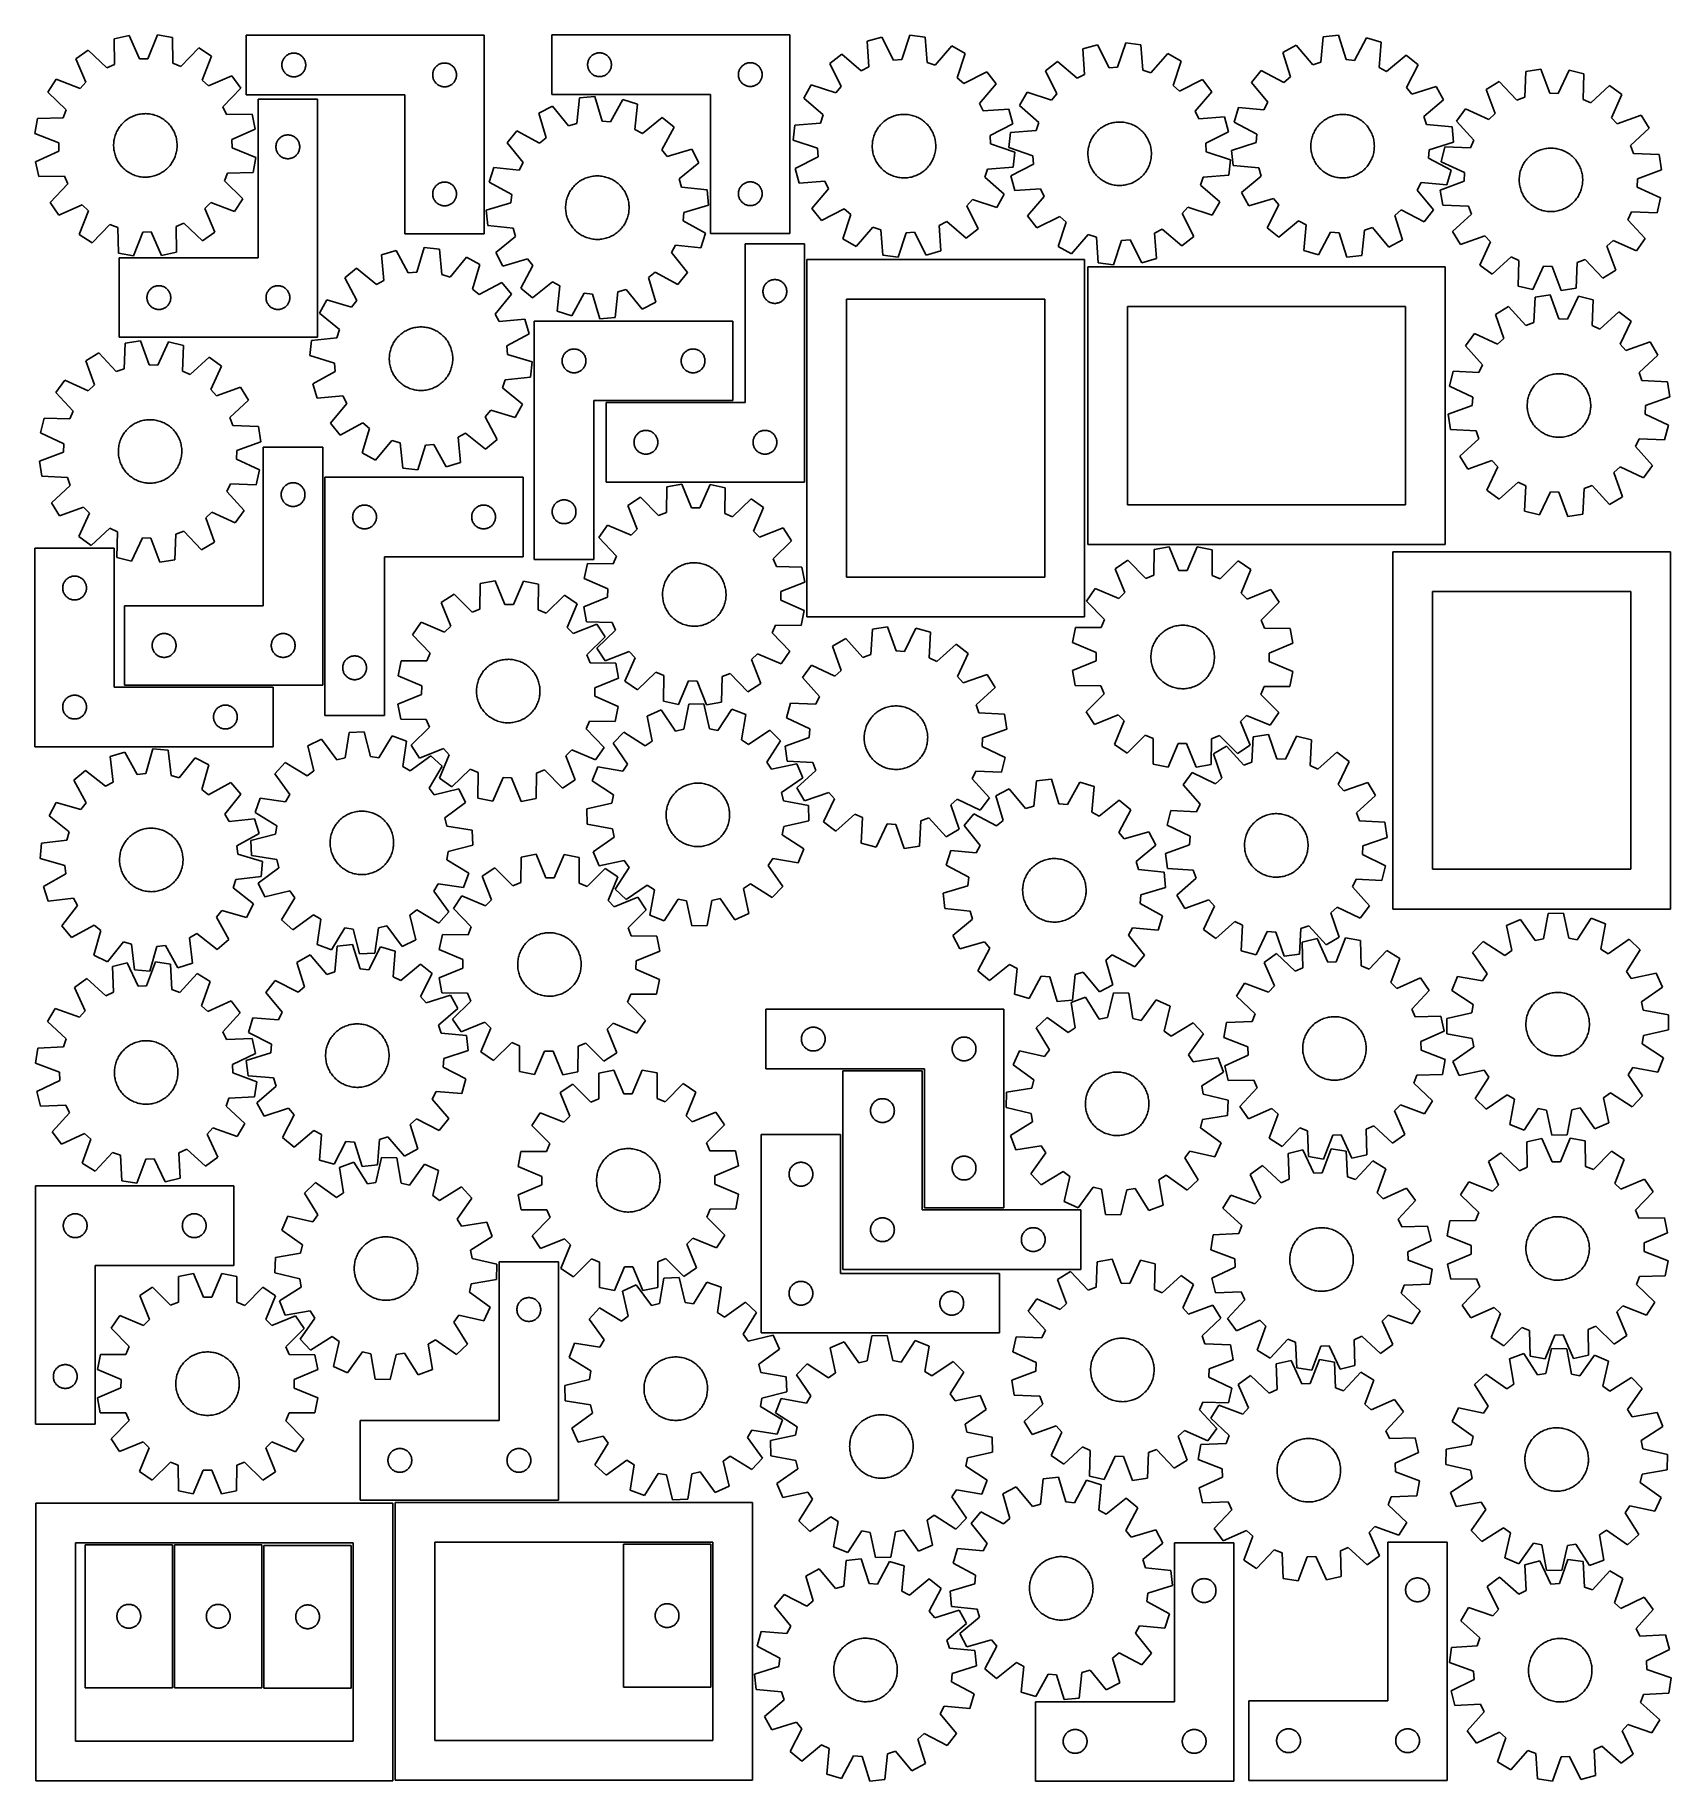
# Model space of a CAD drawing. Header units: millimetres. Extents: x 7 to 1243, y 7 to 1326.
import ezdxf

# ---------------------------------------------------------------- set-up
doc = ezdxf.new("R2010")
doc.units = ezdxf.units.MM
doc.layers.add('CUT', color=7, linetype='CONTINUOUS', true_color=0x000000)

msp = doc.modelspace()

# ---------------------------------------------------------------- linework, layer by layer
at = {"layer": 'CUT'}
for p, q in [((77.720731, 1325.938769), (66.451722, 1323.469982)), ((66.451722, 1323.469982), (66.759258, 1304.096086)), ((85.541377, 1308.210828), (77.720731, 1325.938769)), ((99.099948, 1326.351884), (91.970005, 1308.335049)), ((110.455919, 1324.320284), (99.099948, 1326.351884)), ((110.897065, 1304.94897), (110.455919, 1324.320284)), ((346.226894, 1326.128697), (166.226894, 1326.128697)), ((166.226894, 1326.128697), (166.226894, 1281.128697)), ((346.226894, 1176.128697), (346.226894, 1326.128697)), ((577.343471, 1326.344761), (397.343471, 1326.344761)), ((397.343471, 1326.344761), (397.343471, 1281.344761)), ((577.343471, 1176.344761), (577.343471, 1326.344761)), ((646.748862, 1324.598356), (635.630951, 1321.519799)), ((635.630951, 1321.519799), (636.992651, 1302.191369)), ((655.522936, 1307.322417), (646.748862, 1324.598356)), ((668.073893, 1326.174638), (661.93527, 1307.796398)), ((679.523617, 1324.764213), (668.073893, 1326.174638)), ((681.018588, 1305.445635), (679.523617, 1324.764213)), ((831.229652, 1320.405785), (825.05922, 1302.0382)), ((842.676917, 1318.97554), (831.229652, 1320.405785)), ((980.510662, 1324.95904), (978.699831, 1305.667505)), ((991.981929, 1326.181954), (980.510662, 1324.95904)), ((997.819055, 1307.705742), (991.981929, 1326.181954)), ((1013.278317, 1324.256996), (1004.222776, 1307.126917)), ((1024.344374, 1320.996957), (1013.278317, 1324.256996)), ((1022.666635, 1301.693392), (1024.344374, 1320.996957)), ((46.857993, 1314.906841), (37.39155, 1308.313515)), ((37.39155, 1308.313515), (45.089745, 1290.532058)), ((60.867518, 1301.52119), (46.857993, 1314.906841)), ((91.970005, 1308.335049), (85.541377, 1308.210828)), ((130.365833, 1316.52048), (116.88388, 1302.603606)), ((140.079921, 1310.297784), (130.365833, 1316.52048)), ((133.074406, 1292.232204), (140.079921, 1310.297784)), ((193.704523, 1306.521652), (193.911978, 1307.072848)), ((193.911978, 1307.072848), (194.15504, 1307.609295)), ((194.15504, 1307.609295), (194.432666, 1308.128697)), ((194.432666, 1308.128697), (194.743668, 1308.628829)), ((194.743668, 1308.628829), (195.086714, 1309.10755)), ((195.086714, 1309.10755), (195.460336, 1309.562809)), ((195.460336, 1309.562809), (195.862933, 1309.992658)), ((195.862933, 1309.992658), (196.292782, 1310.395255)), ((196.292782, 1310.395255), (196.748041, 1310.768877)), ((196.748041, 1310.768877), (197.226762, 1311.111924)), ((197.226762, 1311.111924), (197.726894, 1311.422926)), ((197.726894, 1311.422926), (198.246296, 1311.700552)), ((198.246296, 1311.700552), (198.782743, 1311.943613)), ((198.782743, 1311.943613), (199.333939, 1312.151068)), ((199.333939, 1312.151068), (199.897523, 1312.322029)), ((199.897523, 1312.322029), (200.471081, 1312.455765)), ((200.471081, 1312.455765), (201.052158, 1312.551701)), ((201.052158, 1312.551701), (201.638266, 1312.609427)), ((201.638266, 1312.609427), (202.226894, 1312.628697)), ((202.226894, 1312.628697), (202.815522, 1312.609427)), ((202.815522, 1312.609427), (203.40163, 1312.551701)), ((203.40163, 1312.551701), (203.982707, 1312.455765)), ((203.982707, 1312.455765), (204.556266, 1312.322029)), ((204.556266, 1312.322029), (205.119849, 1312.151068)), ((205.119849, 1312.151068), (205.671045, 1311.943613)), ((205.671045, 1311.943613), (206.207492, 1311.700552)), ((206.207492, 1311.700552), (206.726894, 1311.422926)), ((206.726894, 1311.422926), (207.227026, 1311.111924)), ((207.227026, 1311.111924), (207.705747, 1310.768877)), ((207.705747, 1310.768877), (208.161007, 1310.395255)), ((208.161007, 1310.395255), (208.590855, 1309.992658)), ((208.590855, 1309.992658), (208.993452, 1309.562809)), ((208.993452, 1309.562809), (209.367074, 1309.10755)), ((209.367074, 1309.10755), (209.710121, 1308.628829)), ((209.710121, 1308.628829), (210.021123, 1308.128697)), ((210.021123, 1308.128697), (210.298749, 1307.609295)), ((210.298749, 1307.609295), (210.54181, 1307.072848)), ((210.54181, 1307.072848), (210.749265, 1306.521652)), ((424.650139, 1306.174133), (424.8211, 1306.737717)), ((424.8211, 1306.737717), (425.028556, 1307.288912)), ((425.028556, 1307.288912), (425.271617, 1307.82536)), ((425.271617, 1307.82536), (425.549243, 1308.344761)), ((425.549243, 1308.344761), (425.860245, 1308.844894)), ((425.860245, 1308.844894), (426.203291, 1309.323614)), ((426.203291, 1309.323614), (426.576913, 1309.778874)), ((426.576913, 1309.778874), (426.97951, 1310.208722)), ((426.97951, 1310.208722), (427.409359, 1310.61132)), ((427.409359, 1310.61132), (427.864618, 1310.984942)), ((427.864618, 1310.984942), (428.343339, 1311.327988)), ((428.343339, 1311.327988), (428.843471, 1311.63899)), ((428.843471, 1311.63899), (429.362873, 1311.916616)), ((429.362873, 1311.916616), (429.89932, 1312.159677)), ((429.89932, 1312.159677), (430.450516, 1312.367133)), ((430.450516, 1312.367133), (431.0141, 1312.538094)), ((431.0141, 1312.538094), (431.587658, 1312.671829)), ((431.587658, 1312.671829), (432.168736, 1312.767765)), ((432.168736, 1312.767765), (432.754843, 1312.825492)), ((432.754843, 1312.825492), (433.343471, 1312.844761)), ((433.343471, 1312.844761), (433.932099, 1312.825492)), ((433.932099, 1312.825492), (434.518207, 1312.767765)), ((434.518207, 1312.767765), (435.099284, 1312.671829)), ((435.099284, 1312.671829), (435.672843, 1312.538094)), ((435.672843, 1312.538094), (436.236427, 1312.367133)), ((436.236427, 1312.367133), (436.787622, 1312.159677)), ((436.787622, 1312.159677), (437.32407, 1311.916616)), ((437.32407, 1311.916616), (437.843471, 1311.63899)), ((437.843471, 1311.63899), (438.343603, 1311.327988)), ((438.343603, 1311.327988), (438.822324, 1310.984942)), ((438.822324, 1310.984942), (439.277584, 1310.61132)), ((439.277584, 1310.61132), (439.707432, 1310.208722)), ((439.707432, 1310.208722), (440.11003, 1309.778874)), ((440.11003, 1309.778874), (440.483651, 1309.323614)), ((440.483651, 1309.323614), (440.826698, 1308.844894)), ((440.826698, 1308.844894), (441.1377, 1308.344761)), ((441.1377, 1308.344761), (441.415326, 1307.82536)), ((441.415326, 1307.82536), (441.658387, 1307.288912)), ((441.658387, 1307.288912), (441.865842, 1306.737717)), ((441.865842, 1306.737717), (442.036804, 1306.174133)), ((616.532409, 1311.902768), (607.438911, 1304.803911)), ((631.249811, 1299.299574), (616.532409, 1311.902768)), ((661.93527, 1307.796398), (655.522936, 1307.322417)), ((699.828594, 1318.059773), (687.124197, 1303.429642)), ((709.867013, 1312.37509), (699.828594, 1318.059773)), ((703.855286, 1293.95495), (709.867013, 1312.37509)), ((809.901924, 1318.866425), (798.778699, 1315.807122)), ((798.778699, 1315.807122), (800.106934, 1296.476363)), ((818.646074, 1301.575322), (809.901924, 1318.866425)), ((844.138439, 1299.654402), (842.676917, 1318.97554)), ((862.970255, 1312.235955), (850.240549, 1297.627841)), ((872.998818, 1306.533901), (862.970255, 1312.235955)), ((960.098716, 1318.587694), (949.968637, 1313.068006)), ((949.968637, 1313.068006), (955.678197, 1294.551976)), ((972.562057, 1303.751672), (960.098716, 1318.587694)), ((1004.222776, 1307.126917), (997.819055, 1307.705742)), ((1043.283021, 1311.068753), (1028.361395, 1298.708029)), ((1052.259162, 1303.822073), (1043.283021, 1311.068753)), ((66.759258, 1304.096086), (60.867518, 1301.52119)), ((116.88388, 1302.603606), (110.897065, 1304.94897)), ((155.489428, 1295.47251), (137.707971, 1287.774316)), ((162.082753, 1286.006068), (155.489428, 1295.47251)), ((193.226894, 1303.628697), (193.246164, 1304.217325)), ((193.246164, 1303.040069), (193.226894, 1303.628697)), ((193.246164, 1304.217325), (193.30389, 1304.803433)), ((193.30389, 1302.453961), (193.246164, 1303.040069)), ((193.30389, 1304.803433), (193.399827, 1305.38451)), ((193.399827, 1301.872884), (193.30389, 1302.453961)), ((193.399827, 1305.38451), (193.533562, 1305.958068)), ((193.533562, 1301.299326), (193.399827, 1301.872884)), ((193.533562, 1305.958068), (193.704523, 1306.521652)), ((193.704523, 1300.735742), (193.533562, 1301.299326)), ((193.911978, 1300.184546), (193.704523, 1300.735742)), ((194.15504, 1299.648099), (193.911978, 1300.184546)), ((194.432666, 1299.128697), (194.15504, 1299.648099)), ((194.743668, 1298.628565), (194.432666, 1299.128697)), ((195.086714, 1298.149844), (194.743668, 1298.628565)), ((195.460336, 1297.694585), (195.086714, 1298.149844)), ((195.862933, 1297.264736), (195.460336, 1297.694585)), ((196.292782, 1296.862139), (195.862933, 1297.264736)), ((196.748041, 1296.488517), (196.292782, 1296.862139)), ((197.226762, 1296.145471), (196.748041, 1296.488517)), ((197.726894, 1295.834468), (197.226762, 1296.145471)), ((198.246296, 1295.556842), (197.726894, 1295.834468)), ((198.782743, 1295.313781), (198.246296, 1295.556842)), ((199.333939, 1295.106326), (198.782743, 1295.313781)), ((199.897523, 1294.935365), (199.333939, 1295.106326)), ((200.471081, 1294.801629), (199.897523, 1294.935365)), ((201.052158, 1294.705693), (200.471081, 1294.801629)), ((201.638266, 1294.647967), (201.052158, 1294.705693)), ((202.226894, 1294.628697), (201.638266, 1294.647967)), ((202.815522, 1294.647967), (202.226894, 1294.628697)), ((203.40163, 1294.705693), (202.815522, 1294.647967)), ((203.982707, 1294.801629), (203.40163, 1294.705693)), ((204.556266, 1294.935365), (203.982707, 1294.801629)), ((205.119849, 1295.106326), (204.556266, 1294.935365)), ((205.671045, 1295.313781), (205.119849, 1295.106326)), ((206.207492, 1295.556842), (205.671045, 1295.313781)), ((206.726894, 1295.834468), (206.207492, 1295.556842)), ((207.227026, 1296.145471), (206.726894, 1295.834468)), ((207.705747, 1296.488517), (207.227026, 1296.145471)), ((208.161007, 1296.862139), (207.705747, 1296.488517)), ((208.590855, 1297.264736), (208.161007, 1296.862139)), ((208.993452, 1297.694585), (208.590855, 1297.264736)), ((209.367074, 1298.149844), (208.993452, 1297.694585)), ((209.710121, 1298.628565), (209.367074, 1298.149844)), ((210.021123, 1299.128697), (209.710121, 1298.628565)), ((210.298749, 1299.648099), (210.021123, 1299.128697)), ((210.54181, 1300.184546), (210.298749, 1299.648099)), ((210.749265, 1300.735742), (210.54181, 1300.184546)), ((210.749265, 1306.521652), (210.920227, 1305.958068)), ((210.920227, 1301.299326), (210.749265, 1300.735742)), ((210.920227, 1305.958068), (211.053962, 1305.38451)), ((211.053962, 1301.872884), (210.920227, 1301.299326)), ((211.053962, 1305.38451), (211.149898, 1304.803433)), ((211.149898, 1302.453961), (211.053962, 1301.872884)), ((211.149898, 1304.803433), (211.207624, 1304.217325)), ((211.207624, 1303.040069), (211.149898, 1302.453961)), ((211.207624, 1304.217325), (211.226894, 1303.628697)), ((211.226894, 1303.628697), (211.207624, 1303.040069)), ((307.226894, 1296.128697), (307.246164, 1296.717325)), ((307.246164, 1295.540069), (307.226894, 1296.128697)), ((307.246164, 1296.717325), (307.30389, 1297.303433)), ((307.30389, 1294.953961), (307.246164, 1295.540069)), ((307.30389, 1297.303433), (307.399827, 1297.88451)), ((307.399827, 1294.372884), (307.30389, 1294.953961)), ((307.399827, 1297.88451), (307.533562, 1298.458068)), ((307.533562, 1293.799326), (307.399827, 1294.372884)), ((307.533562, 1298.458068), (307.704523, 1299.021652)), ((307.704523, 1293.235742), (307.533562, 1293.799326)), ((307.704523, 1299.021652), (307.911978, 1299.572848)), ((307.911978, 1299.572848), (308.15504, 1300.109295)), ((308.15504, 1300.109295), (308.432666, 1300.628697)), ((308.432666, 1300.628697), (308.743668, 1301.128829)), ((308.743668, 1301.128829), (309.086714, 1301.60755)), ((309.086714, 1301.60755), (309.460336, 1302.062809)), ((309.460336, 1302.062809), (309.862933, 1302.492658)), ((309.862933, 1302.492658), (310.292782, 1302.895255)), ((310.292782, 1302.895255), (310.748041, 1303.268877)), ((310.748041, 1303.268877), (311.226762, 1303.611924)), ((311.226762, 1303.611924), (311.726894, 1303.922926)), ((311.726894, 1303.922926), (312.246296, 1304.200552)), ((312.246296, 1304.200552), (312.782743, 1304.443613)), ((312.782743, 1304.443613), (313.333939, 1304.651068)), ((313.333939, 1304.651068), (313.897523, 1304.822029)), ((313.897523, 1304.822029), (314.471081, 1304.955765)), ((314.471081, 1304.955765), (315.052158, 1305.051701)), ((315.052158, 1305.051701), (315.638266, 1305.109427)), ((315.638266, 1305.109427), (316.226894, 1305.128697)), ((316.226894, 1305.128697), (316.815522, 1305.109427)), ((316.815522, 1305.109427), (317.40163, 1305.051701)), ((317.40163, 1305.051701), (317.982707, 1304.955765)), ((317.982707, 1304.955765), (318.556266, 1304.822029)), ((318.556266, 1304.822029), (319.119849, 1304.651068)), ((319.119849, 1304.651068), (319.671045, 1304.443613)), ((319.671045, 1304.443613), (320.207492, 1304.200552)), ((320.207492, 1304.200552), (320.726894, 1303.922926)), ((320.726894, 1303.922926), (321.227026, 1303.611924)), ((321.227026, 1303.611924), (321.705747, 1303.268877)), ((321.705747, 1303.268877), (322.161007, 1302.895255)), ((322.161007, 1302.895255), (322.590855, 1302.492658)), ((322.590855, 1302.492658), (322.993452, 1302.062809)), ((322.993452, 1302.062809), (323.367074, 1301.60755)), ((323.367074, 1301.60755), (323.710121, 1301.128829)), ((323.710121, 1301.128829), (324.021123, 1300.628697)), ((324.021123, 1300.628697), (324.298749, 1300.109295)), ((324.298749, 1300.109295), (324.54181, 1299.572848)), ((324.54181, 1299.572848), (324.749265, 1299.021652)), ((324.749265, 1299.021652), (324.920227, 1298.458068)), ((324.920227, 1293.799326), (324.749265, 1293.235742)), ((324.920227, 1298.458068), (325.053962, 1297.88451)), ((325.053962, 1294.372884), (324.920227, 1293.799326)), ((325.053962, 1297.88451), (325.149898, 1297.303433)), ((325.149898, 1294.953961), (325.053962, 1294.372884)), ((325.149898, 1297.303433), (325.207624, 1296.717325)), ((325.207624, 1295.540069), (325.149898, 1294.953961)), ((325.207624, 1296.717325), (325.226894, 1296.128697)), ((325.226894, 1296.128697), (325.207624, 1295.540069)), ((424.343471, 1303.844761), (424.362741, 1304.43339)), ((424.362741, 1303.256133), (424.343471, 1303.844761)), ((424.362741, 1304.43339), (424.420468, 1305.019497)), ((424.420468, 1302.670026), (424.362741, 1303.256133)), ((424.420468, 1305.019497), (424.516404, 1305.600574)), ((424.516404, 1302.088949), (424.420468, 1302.670026)), ((424.516404, 1305.600574), (424.650139, 1306.174133)), ((424.650139, 1301.51539), (424.516404, 1302.088949)), ((424.8211, 1300.951806), (424.650139, 1301.51539)), ((425.028556, 1300.400611), (424.8211, 1300.951806)), ((425.271617, 1299.864163), (425.028556, 1300.400611)), ((425.549243, 1299.344761), (425.271617, 1299.864163)), ((425.860245, 1298.844629), (425.549243, 1299.344761)), ((426.203291, 1298.365909), (425.860245, 1298.844629)), ((426.576913, 1297.910649), (426.203291, 1298.365909)), ((426.97951, 1297.4808), (426.576913, 1297.910649)), ((427.409359, 1297.078203), (426.97951, 1297.4808)), ((427.864618, 1296.704581), (427.409359, 1297.078203)), ((428.343339, 1296.361535), (427.864618, 1296.704581)), ((428.843471, 1296.050533), (428.343339, 1296.361535)), ((429.362873, 1295.772907), (428.843471, 1296.050533)), ((429.89932, 1295.529846), (429.362873, 1295.772907)), ((430.450516, 1295.32239), (429.89932, 1295.529846)), ((431.0141, 1295.151429), (430.450516, 1295.32239)), ((431.587658, 1295.017694), (431.0141, 1295.151429)), ((432.168736, 1294.921758), (431.587658, 1295.017694)), ((432.754843, 1294.864031), (432.168736, 1294.921758)), ((433.343471, 1294.844761), (432.754843, 1294.864031)), ((433.932099, 1294.864031), (433.343471, 1294.844761)), ((434.518207, 1294.921758), (433.932099, 1294.864031)), ((435.099284, 1295.017694), (434.518207, 1294.921758)), ((435.672843, 1295.151429), (435.099284, 1295.017694)), ((436.236427, 1295.32239), (435.672843, 1295.151429)), ((436.787622, 1295.529846), (436.236427, 1295.32239)), ((437.32407, 1295.772907), (436.787622, 1295.529846)), ((437.843471, 1296.050533), (437.32407, 1295.772907)), ((438.343603, 1296.361535), (437.843471, 1296.050533)), ((438.822324, 1296.704581), (438.343603, 1296.361535)), ((439.277584, 1297.078203), (438.822324, 1296.704581)), ((439.707432, 1297.4808), (439.277584, 1297.078203)), ((440.11003, 1297.910649), (439.707432, 1297.4808)), ((440.483651, 1298.365909), (440.11003, 1297.910649)), ((440.826698, 1298.844629), (440.483651, 1298.365909)), ((441.1377, 1299.344761), (440.826698, 1298.844629)), ((441.415326, 1299.864163), (441.1377, 1299.344761)), ((441.658387, 1300.400611), (441.415326, 1299.864163)), ((441.865842, 1300.951806), (441.658387, 1300.400611)), ((442.036804, 1301.51539), (441.865842, 1300.951806)), ((442.036804, 1306.174133), (442.170539, 1305.600574)), ((442.170539, 1302.088949), (442.036804, 1301.51539)), ((442.170539, 1305.600574), (442.266475, 1305.019497)), ((442.266475, 1302.670026), (442.170539, 1302.088949)), ((442.266475, 1305.019497), (442.324202, 1304.43339)), ((442.324202, 1303.256133), (442.266475, 1302.670026)), ((442.324202, 1304.43339), (442.343471, 1303.844761)), ((442.343471, 1303.844761), (442.324202, 1303.256133)), ((538.343471, 1296.344761), (538.362741, 1296.93339)), ((538.362741, 1295.756133), (538.343471, 1296.344761)), ((538.362741, 1296.93339), (538.420468, 1297.519497)), ((538.420468, 1295.170026), (538.362741, 1295.756133)), ((538.420468, 1297.519497), (538.516404, 1298.100574)), ((538.516404, 1294.588949), (538.420468, 1295.170026)), ((538.516404, 1298.100574), (538.650139, 1298.674133)), ((538.650139, 1294.01539), (538.516404, 1294.588949)), ((538.650139, 1298.674133), (538.8211, 1299.237717)), ((538.8211, 1293.451806), (538.650139, 1294.01539)), ((538.8211, 1299.237717), (539.028556, 1299.788912)), ((539.028556, 1292.900611), (538.8211, 1293.451806)), ((539.028556, 1299.788912), (539.271617, 1300.32536)), ((539.271617, 1300.32536), (539.549243, 1300.844761)), ((539.549243, 1300.844761), (539.860245, 1301.344894)), ((539.860245, 1301.344894), (540.203291, 1301.823614)), ((540.203291, 1301.823614), (540.576913, 1302.278874)), ((540.576913, 1302.278874), (540.97951, 1302.708722)), ((540.97951, 1302.708722), (541.409359, 1303.11132)), ((541.409359, 1303.11132), (541.864618, 1303.484942)), ((541.864618, 1303.484942), (542.343339, 1303.827988)), ((542.343339, 1303.827988), (542.843471, 1304.13899)), ((542.843471, 1304.13899), (543.362873, 1304.416616)), ((543.362873, 1304.416616), (543.89932, 1304.659677)), ((543.89932, 1304.659677), (544.450516, 1304.867133)), ((544.450516, 1304.867133), (545.0141, 1305.038094)), ((545.0141, 1305.038094), (545.587658, 1305.171829)), ((545.587658, 1305.171829), (546.168736, 1305.267765)), ((546.168736, 1305.267765), (546.754843, 1305.325492)), ((546.754843, 1305.325492), (547.343471, 1305.344761)), ((547.343471, 1305.344761), (547.932099, 1305.325492)), ((547.932099, 1305.325492), (548.518207, 1305.267765)), ((548.518207, 1305.267765), (549.099284, 1305.171829)), ((549.099284, 1305.171829), (549.672843, 1305.038094)), ((549.672843, 1305.038094), (550.236427, 1304.867133)), ((550.236427, 1304.867133), (550.787622, 1304.659677)), ((550.787622, 1304.659677), (551.32407, 1304.416616)), ((551.32407, 1304.416616), (551.843471, 1304.13899)), ((551.843471, 1304.13899), (552.343603, 1303.827988)), ((552.343603, 1303.827988), (552.822324, 1303.484942)), ((552.822324, 1303.484942), (553.277584, 1303.11132)), ((553.277584, 1303.11132), (553.707432, 1302.708722)), ((553.707432, 1302.708722), (554.11003, 1302.278874)), ((554.11003, 1302.278874), (554.483651, 1301.823614)), ((554.483651, 1301.823614), (554.826698, 1301.344894)), ((554.826698, 1301.344894), (555.1377, 1300.844761)), ((555.1377, 1300.844761), (555.415326, 1300.32536)), ((555.415326, 1300.32536), (555.658387, 1299.788912)), ((555.658387, 1299.788912), (555.865842, 1299.237717)), ((555.865842, 1293.451806), (555.658387, 1292.900611)), ((555.865842, 1299.237717), (556.036804, 1298.674133)), ((556.036804, 1294.01539), (555.865842, 1293.451806)), ((556.036804, 1298.674133), (556.170539, 1298.100574)), ((556.170539, 1294.588949), (556.036804, 1294.01539)), ((556.170539, 1298.100574), (556.266475, 1297.519497)), ((556.266475, 1295.170026), (556.170539, 1294.588949)), ((556.266475, 1297.519497), (556.324202, 1296.93339)), ((556.324202, 1295.756133), (556.266475, 1295.170026)), ((556.324202, 1296.93339), (556.343471, 1296.344761)), ((556.343471, 1296.344761), (556.324202, 1295.756133)), ((607.438911, 1304.803911), (616.093627, 1287.467871)), ((636.992651, 1302.191369), (631.249811, 1299.299574)), ((687.124197, 1303.429642), (681.018588, 1305.445635)), ((708.724646, 1289.7559), (703.855286, 1293.95495)), ((726.060687, 1298.410616), (708.724646, 1289.7559)), ((733.159543, 1289.317118), (726.060687, 1298.410616)), ((779.663536, 1306.22317), (770.557761, 1299.140068)), ((770.557761, 1299.140068), (779.18245, 1281.78907)), ((794.359096, 1293.594515), (779.663536, 1306.22317)), ((800.106934, 1296.476363), (794.359096, 1293.594515)), ((825.05922, 1302.0382), (818.646074, 1301.575322)), ((850.240549, 1297.627841), (844.138439, 1299.654402)), ((866.955209, 1288.124197), (872.998818, 1306.533901)), ((933.548665, 1299.370336), (926.301986, 1290.394195)), ((950.740791, 1290.433153), (933.548665, 1299.370336)), ((955.678197, 1294.551976), (950.740791, 1290.433153)), ((978.699831, 1305.667505), (972.562057, 1303.751672)), ((1028.361395, 1298.708029), (1022.666635, 1301.693392)), ((1043.321979, 1286.629948), (1052.259162, 1303.822073)), ((1133.559724, 1298.605671), (1132.797712, 1279.244324)), ((1144.947794, 1300.448857), (1133.559724, 1298.605671)), ((1151.778271, 1282.316372), (1144.947794, 1300.448857)), ((1166.317233, 1299.681606), (1158.203959, 1282.085664)), ((1177.543794, 1297.026463), (1166.317233, 1299.681606)), ((1176.915331, 1277.660321), (1177.543794, 1297.026463)), ((22.566277, 1292.904009), (16.343581, 1283.18992)), ((16.343581, 1283.18992), (30.260455, 1269.707968)), ((40.631857, 1285.898494), (22.566277, 1292.904009)), ((45.089745, 1290.532058), (40.631857, 1285.898494)), ((137.707971, 1287.774316), (133.074406, 1292.232204)), ((148.697103, 1271.996543), (162.082753, 1286.006068)), ((166.226894, 1281.128697), (286.226894, 1281.128697)), ((286.226894, 1281.128697), (286.226894, 1176.128697)), ((307.911978, 1292.684546), (307.704523, 1293.235742)), ((308.15504, 1292.148099), (307.911978, 1292.684546)), ((308.432666, 1291.628697), (308.15504, 1292.148099)), ((308.743668, 1291.128565), (308.432666, 1291.628697)), ((309.086714, 1290.649844), (308.743668, 1291.128565)), ((309.460336, 1290.194585), (309.086714, 1290.649844)), ((309.862933, 1289.764736), (309.460336, 1290.194585)), ((310.292782, 1289.362139), (309.862933, 1289.764736)), ((310.748041, 1288.988517), (310.292782, 1289.362139)), ((311.226762, 1288.645471), (310.748041, 1288.988517)), ((311.726894, 1288.334468), (311.226762, 1288.645471)), ((312.246296, 1288.056842), (311.726894, 1288.334468)), ((312.782743, 1287.813781), (312.246296, 1288.056842)), ((313.333939, 1287.606326), (312.782743, 1287.813781)), ((313.897523, 1287.435365), (313.333939, 1287.606326)), ((314.471081, 1287.301629), (313.897523, 1287.435365)), ((315.052158, 1287.205693), (314.471081, 1287.301629)), ((315.638266, 1287.147967), (315.052158, 1287.205693)), ((316.226894, 1287.128697), (315.638266, 1287.147967)), ((316.815522, 1287.147967), (316.226894, 1287.128697)), ((317.40163, 1287.205693), (316.815522, 1287.147967)), ((317.982707, 1287.301629), (317.40163, 1287.205693)), ((318.556266, 1287.435365), (317.982707, 1287.301629)), ((319.119849, 1287.606326), (318.556266, 1287.435365)), ((319.671045, 1287.813781), (319.119849, 1287.606326)), ((320.207492, 1288.056842), (319.671045, 1287.813781)), ((320.726894, 1288.334468), (320.207492, 1288.056842)), ((321.227026, 1288.645471), (320.726894, 1288.334468)), ((321.705747, 1288.988517), (321.227026, 1288.645471)), ((322.161007, 1289.362139), (321.705747, 1288.988517)), ((322.590855, 1289.764736), (322.161007, 1289.362139)), ((322.993452, 1290.194585), (322.590855, 1289.764736)), ((323.367074, 1290.649844), (322.993452, 1290.194585)), ((323.710121, 1291.128565), (323.367074, 1290.649844)), ((324.021123, 1291.628697), (323.710121, 1291.128565)), ((324.298749, 1292.148099), (324.021123, 1291.628697)), ((324.54181, 1292.684546), (324.298749, 1292.148099)), ((324.749265, 1293.235742), (324.54181, 1292.684546)), ((397.343471, 1281.344761), (517.343471, 1281.344761)), ((517.343471, 1281.344761), (517.343471, 1176.344761)), ((539.271617, 1292.364163), (539.028556, 1292.900611)), ((539.549243, 1291.844761), (539.271617, 1292.364163)), ((539.860245, 1291.344629), (539.549243, 1291.844761)), ((540.203291, 1290.865909), (539.860245, 1291.344629)), ((540.576913, 1290.410649), (540.203291, 1290.865909)), ((540.97951, 1289.9808), (540.576913, 1290.410649)), ((541.409359, 1289.578203), (540.97951, 1289.9808)), ((541.864618, 1289.204581), (541.409359, 1289.578203)), ((542.343339, 1288.861535), (541.864618, 1289.204581)), ((542.843471, 1288.550533), (542.343339, 1288.861535)), ((543.362873, 1288.272907), (542.843471, 1288.550533)), ((543.89932, 1288.029846), (543.362873, 1288.272907)), ((544.450516, 1287.82239), (543.89932, 1288.029846)), ((545.0141, 1287.651429), (544.450516, 1287.82239)), ((545.587658, 1287.517694), (545.0141, 1287.651429)), ((546.168736, 1287.421758), (545.587658, 1287.517694)), ((546.754843, 1287.364031), (546.168736, 1287.421758)), ((547.343471, 1287.344761), (546.754843, 1287.364031)), ((547.932099, 1287.364031), (547.343471, 1287.344761)), ((548.518207, 1287.421758), (547.932099, 1287.364031)), ((549.099284, 1287.517694), (548.518207, 1287.421758)), ((549.672843, 1287.651429), (549.099284, 1287.517694)), ((550.236427, 1287.82239), (549.672843, 1287.651429)), ((550.787622, 1288.029846), (550.236427, 1287.82239)), ((551.32407, 1288.272907), (550.787622, 1288.029846)), ((551.843471, 1288.550533), (551.32407, 1288.272907)), ((552.343603, 1288.861535), (551.843471, 1288.550533)), ((552.822324, 1289.204581), (552.343603, 1288.861535)), ((553.277584, 1289.578203), (552.822324, 1289.204581)), ((553.707432, 1289.9808), (553.277584, 1289.578203)), ((554.11003, 1290.410649), (553.707432, 1289.9808)), ((554.483651, 1290.865909), (554.11003, 1290.410649)), ((554.826698, 1291.344629), (554.483651, 1290.865909)), ((555.1377, 1291.844761), (554.826698, 1291.344629)), ((555.415326, 1292.364163), (555.1377, 1291.844761)), ((555.658387, 1292.900611), (555.415326, 1292.364163)), ((593.474437, 1288.610237), (587.789754, 1278.571818)), ((611.894577, 1282.598511), (593.474437, 1288.610237)), ((616.093627, 1287.467871), (611.894577, 1282.598511)), ((720.556349, 1274.599716), (733.159543, 1289.317118)), ((756.565272, 1282.970595), (750.863218, 1272.942033)), ((774.974976, 1276.926987), (756.565272, 1282.970595)), ((779.18245, 1281.78907), (774.974976, 1276.926987)), ((871.817292, 1283.916723), (866.955209, 1288.124197)), ((889.16829, 1292.541412), (871.817292, 1283.916723)), ((883.622737, 1268.740077), (896.251392, 1283.435637)), ((896.251392, 1283.435637), (889.16829, 1292.541412)), ((926.301986, 1290.394195), (938.66271, 1275.472569)), ((1047.440803, 1281.692542), (1043.321979, 1286.629948)), ((1065.956832, 1287.402102), (1047.440803, 1281.692542)), ((1071.47652, 1277.272023), (1065.956832, 1287.402102)), ((1113.523322, 1291.136787), (1103.707474, 1285.07588)), ((1103.707474, 1285.07588), (1110.412734, 1266.896718)), ((1126.772862, 1276.998467), (1113.523322, 1291.136787)), ((1158.203959, 1282.085664), (1151.778271, 1282.316372)), ((1196.992968, 1288.139885), (1182.763604, 1274.98817)), ((1206.348878, 1281.390633), (1196.992968, 1288.139885)), ((1198.357152, 1263.739154), (1206.348878, 1281.390633)), ((30.260455, 1269.707968), (27.915091, 1263.721152)), ((151.271998, 1266.104803), (148.697103, 1271.996543)), ((220.211516, 1277.785433), (175.211516, 1277.785433)), ((175.211516, 1277.785433), (175.211516, 1157.785433)), ((220.211516, 1097.785433), (220.211516, 1277.785433)), ((397.743808, 1272.618444), (387.538433, 1267.239246)), ((387.538433, 1267.239246), (392.99162, 1248.646097)), ((410.000977, 1257.611638), (397.743808, 1272.618444)), ((418.241837, 1278.707158), (416.164635, 1259.442485)), ((429.728905, 1279.771462), (418.241837, 1278.707158)), ((435.310195, 1261.216365), (429.728905, 1279.771462)), ((450.996664, 1277.552444), (441.705308, 1260.549117)), ((462.016622, 1274.139822), (450.996664, 1277.552444)), ((460.072334, 1254.86128), (462.016622, 1274.139822)), ((587.789754, 1278.571818), (602.419885, 1265.867422)), ((723.448144, 1268.856876), (720.556349, 1274.599716)), ((742.776574, 1270.218576), (723.448144, 1268.856876)), ((745.855131, 1259.100665), (742.776574, 1270.218576)), ((750.863218, 1272.942033), (765.471332, 1260.212327)), ((886.504586, 1262.992239), (883.622737, 1268.740077)), ((916.373782, 1271.455548), (913.113743, 1260.389491)), ((935.677346, 1269.777809), (916.373782, 1271.455548)), ((938.66271, 1275.472569), (935.677346, 1269.777809)), ((1056.640498, 1264.808682), (1071.47652, 1277.272023)), ((1088.054471, 1270.507932), (1081.305219, 1261.152022)), ((1105.705951, 1262.516206), (1088.054471, 1270.507932)), ((1132.797712, 1279.244324), (1126.772862, 1276.998467)), ((1182.763604, 1274.98817), (1176.915331, 1277.660321)), ((8.543777, 1263.280007), (6.512177, 1251.924036)), ((27.915091, 1263.721152), (8.543777, 1263.280007)), ((68.270206, 1252.990356), (68.702158, 1253.869055)), ((68.702158, 1253.869055), (69.169592, 1254.729404)), ((69.169592, 1254.729404), (69.67173, 1255.569971)), ((69.67173, 1255.569971), (70.207735, 1256.389358)), ((70.207735, 1256.389358), (70.776716, 1257.186199)), ((70.776716, 1257.186199), (71.377725, 1257.959169)), ((71.377725, 1257.959169), (72.009763, 1258.706982)), ((72.009763, 1258.706982), (72.671776, 1259.428392)), ((72.671776, 1259.428392), (73.362664, 1260.1222)), ((73.362664, 1260.1222), (74.081277, 1260.78725)), ((74.081277, 1260.78725), (74.826418, 1261.422435)), ((74.826418, 1261.422435), (75.596847, 1262.026698)), ((75.596847, 1262.026698), (76.391282, 1262.599034)), ((76.391282, 1262.599034), (77.208401, 1263.138489)), ((77.208401, 1263.138489), (78.046843, 1263.644167)), ((78.046843, 1263.644167), (78.905213, 1264.115224)), ((78.905213, 1264.115224), (79.782083, 1264.550878)), ((79.782083, 1264.550878), (80.675993, 1264.950403)), ((80.675993, 1264.950403), (81.585455, 1265.313135)), ((81.585455, 1265.313135), (82.508956, 1265.638469)), ((82.508956, 1265.638469), (83.444957, 1265.925863)), ((83.444957, 1265.925863), (84.391903, 1266.174841)), ((84.391903, 1266.174841), (85.348215, 1266.384987)), ((85.348215, 1266.384987), (86.312304, 1266.555951)), ((86.312304, 1266.555951), (87.282563, 1266.687449)), ((87.282563, 1266.687449), (88.257379, 1266.779262)), ((88.257379, 1266.779262), (89.235128, 1266.831238)), ((89.235128, 1266.831238), (90.214184, 1266.843289)), ((90.214184, 1266.843289), (91.192916, 1266.815395)), ((91.192916, 1266.815395), (92.169696, 1266.747604)), ((92.169696, 1266.747604), (93.142898, 1266.640028)), ((93.142898, 1266.640028), (94.110903, 1266.492846)), ((94.110903, 1266.492846), (95.072098, 1266.306303)), ((95.072098, 1266.306303), (96.024885, 1266.080709)), ((96.024885, 1266.080709), (96.967677, 1265.81644)), ((96.967677, 1265.81644), (97.898906, 1265.513936)), ((97.898906, 1265.513936), (98.817021, 1265.1737)), ((98.817021, 1265.1737), (99.720494, 1264.796299)), ((99.720494, 1264.796299), (100.607821, 1264.38236)), ((100.607821, 1264.38236), (101.477526, 1263.932573)), ((101.477526, 1263.932573), (102.328161, 1263.447687)), ((102.328161, 1263.447687), (103.15831, 1262.928507)), ((103.15831, 1262.928507), (103.966592, 1262.375899)), ((103.966592, 1262.375899), (104.751661, 1261.790783)), ((104.751661, 1261.790783), (105.512211, 1261.174131)), ((105.512211, 1261.174131), (106.246976, 1260.526971)), ((106.246976, 1260.526971), (106.954732, 1259.850379)), ((106.954732, 1259.850379), (107.634302, 1259.145482)), ((107.634302, 1259.145482), (108.284555, 1258.413453)), ((108.284555, 1258.413453), (108.904408, 1257.65551)), ((108.904408, 1257.65551), (109.49283, 1256.872915)), ((109.49283, 1256.872915), (110.048841, 1256.066971)), ((110.048841, 1256.066971), (110.571516, 1255.239018)), ((110.571516, 1255.239018), (111.059985, 1254.390435)), ((111.059985, 1254.390435), (111.513436, 1253.522634)), ((170.645894, 1266.412339), (151.271998, 1266.104803)), ((155.38674, 1247.322684), (173.114681, 1255.14333)), ((173.114681, 1255.14333), (170.645894, 1266.412339)), ((416.164635, 1259.442485), (410.000977, 1257.611638)), ((441.705308, 1260.549117), (435.310195, 1261.216365)), ((465.725303, 1251.79752), (460.072334, 1254.86128)), ((480.816288, 1263.950898), (465.725303, 1251.79752)), ((480.517581, 1239.513887), (489.691447, 1256.58089)), ((489.691447, 1256.58089), (480.816288, 1263.950898)), ((581.085314, 1258.266842), (579.674889, 1246.817118)), ((600.403892, 1259.761813), (581.085314, 1258.266842)), ((602.419885, 1265.867422), (600.403892, 1259.761813)), ((642.253409, 1253.356257), (642.722251, 1254.21584)), ((642.722251, 1254.21584), (643.225765, 1255.055583)), ((643.225765, 1255.055583), (643.763111, 1255.87409)), ((643.763111, 1255.87409), (644.333396, 1256.669999)), ((644.333396, 1256.669999), (644.935671, 1257.441983)), ((644.935671, 1257.441983), (645.568932, 1258.18876)), ((645.568932, 1258.18876), (646.232127, 1258.909085)), ((646.232127, 1258.909085), (646.92415, 1259.60176)), ((646.92415, 1259.60176), (647.643851, 1260.265632)), ((647.643851, 1260.265632), (648.390031, 1260.899596)), ((648.390031, 1260.899596), (649.161449, 1261.502597)), ((649.161449, 1261.502597), (649.95682, 1262.07363)), ((649.95682, 1262.07363), (650.774822, 1262.611747)), ((650.774822, 1262.611747), (651.614091, 1263.11605)), ((651.614091, 1263.11605), (652.473232, 1263.585701)), ((652.473232, 1263.585701), (653.350814, 1264.019919)), ((653.350814, 1264.019919), (654.245377, 1264.417979)), ((654.245377, 1264.417979), (655.155432, 1264.779221)), ((655.155432, 1264.779221), (656.079464, 1265.103042)), ((656.079464, 1265.103042), (657.015935, 1265.388903)), ((657.015935, 1265.388903), (657.963287, 1265.636329)), ((657.963287, 1265.636329), (658.919942, 1265.844908)), ((658.919942, 1265.844908), (659.884309, 1266.014293)), ((659.884309, 1266.014293), (660.854783, 1266.144202)), ((660.854783, 1266.144202), (661.829748, 1266.234418)), ((661.829748, 1266.234418), (662.807581, 1266.284792)), ((662.807581, 1266.284792), (663.786655, 1266.29524)), ((663.786655, 1266.29524), (664.76534, 1266.265744)), ((664.76534, 1266.265744), (665.742008, 1266.196353)), ((665.742008, 1266.196353), (666.715033, 1266.087183)), ((666.715033, 1266.087183), (667.682795, 1265.938416)), ((667.682795, 1265.938416), (668.643684, 1265.750298)), ((668.643684, 1265.750298), (669.5961, 1265.523144)), ((669.5961, 1265.523144), (670.538458, 1265.257332)), ((670.538458, 1265.257332), (671.469189, 1264.953303)), ((671.469189, 1264.953303), (672.386746, 1264.611564)), ((672.386746, 1264.611564), (673.289599, 1264.232683)), ((673.289599, 1264.232683), (674.176248, 1263.817292)), ((674.176248, 1263.817292), (675.045215, 1263.366081)), ((675.045215, 1263.366081), (675.895055, 1262.879802)), ((675.895055, 1262.879802), (676.724352, 1262.359263)), ((676.724352, 1262.359263), (677.531728, 1261.805332)), ((677.531728, 1261.805332), (678.315838, 1261.218931)), ((678.315838, 1261.218931), (679.075377, 1260.601034)), ((679.075377, 1260.601034), (679.80908, 1259.952671)), ((679.80908, 1259.952671), (680.515727, 1259.274921)), ((680.515727, 1259.274921), (681.194142, 1258.568912)), ((681.194142, 1258.568912), (681.843195, 1257.835819)), ((681.843195, 1257.835819), (682.461806, 1257.076862)), ((682.461806, 1257.076862), (683.048945, 1256.293305)), ((683.048945, 1256.293305), (683.603636, 1255.486451)), ((683.603636, 1255.486451), (684.124954, 1254.657643)), ((684.124954, 1254.657643), (684.612033, 1253.808261)), ((728.579192, 1250.326591), (745.855131, 1259.100665)), ((763.444771, 1254.110217), (744.123633, 1252.648695)), ((765.471332, 1260.212327), (763.444771, 1254.110217)), ((809.271461, 1253.178148), (809.964682, 1253.869624)), ((809.964682, 1253.869624), (810.685532, 1254.532249)), ((810.685532, 1254.532249), (811.432808, 1255.16492)), ((811.432808, 1255.16492), (812.205269, 1255.766584)), ((812.205269, 1255.766584), (813.001628, 1256.33624)), ((813.001628, 1256.33624), (813.820559, 1256.872939)), ((813.820559, 1256.872939), (814.6607, 1257.375789)), ((814.6607, 1257.375789), (815.520653, 1257.843952)), ((815.520653, 1257.843952), (816.398986, 1258.276649)), ((816.398986, 1258.276649), (817.294237, 1258.67316)), ((817.294237, 1258.67316), (818.204915, 1259.032826)), ((818.204915, 1259.032826), (819.129507, 1259.355046)), ((819.129507, 1259.355046), (820.066472, 1259.639286)), ((820.066472, 1259.639286), (821.01425, 1259.885072)), ((821.01425, 1259.885072), (821.971266, 1260.091994)), ((821.971266, 1260.091994), (822.935924, 1260.259709)), ((822.935924, 1260.259709), (823.906621, 1260.387938)), ((823.906621, 1260.387938), (824.881741, 1260.476466)), ((824.881741, 1260.476466), (825.85966, 1260.525147)), ((825.85966, 1260.525147), (826.83875, 1260.533899)), ((826.83875, 1260.533899), (827.817383, 1260.502709)), ((827.817383, 1260.502709), (828.79393, 1260.431627)), ((828.79393, 1260.431627), (829.766764, 1260.320773)), ((829.766764, 1260.320773), (830.734267, 1260.17033)), ((830.734267, 1260.17033), (831.694828, 1259.98055)), ((831.694828, 1259.98055), (832.64685, 1259.751747)), ((832.64685, 1259.751747), (833.588746, 1259.484303)), ((833.588746, 1259.484303), (834.51895, 1259.178663)), ((834.51895, 1259.178663), (835.435913, 1258.835336)), ((835.435913, 1258.835336), (836.33811, 1258.454893)), ((836.33811, 1258.454893), (837.224037, 1258.037967)), ((837.224037, 1258.037967), (838.092222, 1257.585253)), ((838.092222, 1257.585253), (838.941219, 1257.097503)), ((838.941219, 1257.097503), (839.769614, 1256.57553)), ((839.769614, 1256.57553), (840.57603, 1256.020202)), ((840.57603, 1256.020202), (841.359123, 1255.432443)), ((841.359123, 1255.432443), (842.117591, 1254.813233)), ((842.117591, 1254.813233), (842.850171, 1254.1636)), ((842.850171, 1254.1636), (843.555643, 1253.484628)), ((905.835344, 1264.320474), (886.504586, 1262.992239)), ((908.894647, 1253.197249), (905.835344, 1264.320474)), ((913.113743, 1260.389491), (930.243822, 1251.33395)), ((973.952163, 1253.532918), (974.43037, 1254.387326)), ((974.43037, 1254.387326), (974.943029, 1255.221518)), ((974.943029, 1255.221518), (975.489287, 1256.034105)), ((975.489287, 1256.034105), (976.068235, 1256.823734)), ((976.068235, 1256.823734), (976.678909, 1257.589092)), ((976.678909, 1257.589092), (977.320293, 1258.328904)), ((977.320293, 1258.328904), (977.991318, 1259.04194)), ((977.991318, 1259.04194), (978.690869, 1259.727012)), ((978.690869, 1259.727012), (979.417781, 1260.38298)), ((979.417781, 1260.38298), (980.170844, 1261.008752)), ((980.170844, 1261.008752), (980.948805, 1261.603288)), ((980.948805, 1261.603288), (981.750368, 1262.165596)), ((981.750368, 1262.165596), (982.574201, 1262.694742)), ((982.574201, 1262.694742), (983.418931, 1263.189845)), ((983.418931, 1263.189845), (984.283152, 1263.650081)), ((984.283152, 1263.650081), (985.165426, 1264.074683)), ((985.165426, 1264.074683), (986.064285, 1264.462945)), ((986.064285, 1264.462945), (986.978233, 1264.81422)), ((986.978233, 1264.81422), (987.905749, 1265.127925)), ((987.905749, 1265.127925), (988.845287, 1265.403537)), ((988.845287, 1265.403537), (989.795286, 1265.640596)), ((989.795286, 1265.640596), (990.754164, 1265.83871)), ((990.754164, 1265.83871), (991.720324, 1265.997547)), ((991.720324, 1265.997547), (992.692159, 1266.116844)), ((992.692159, 1266.116844), (993.668052, 1266.196401)), ((993.668052, 1266.196401), (994.646377, 1266.236087)), ((994.646377, 1266.236087), (995.625507, 1266.235836)), ((995.625507, 1266.235836), (996.603811, 1266.195648)), ((996.603811, 1266.195648), (997.579663, 1266.115589)), ((997.579663, 1266.115589), (998.551436, 1265.995793)), ((998.551436, 1265.995793), (999.517515, 1265.83646)), ((999.517515, 1265.83646), (1000.476291, 1265.637855)), ((1000.476291, 1265.637855), (1001.426168, 1265.400307)), ((1001.426168, 1265.400307), (1002.365565, 1265.124213)), ((1002.365565, 1265.124213), (1003.292919, 1264.810033)), ((1003.292919, 1264.810033), (1004.206687, 1264.458288)), ((1004.206687, 1264.458288), (1005.105346, 1264.069564)), ((1005.105346, 1264.069564), (1005.987403, 1263.644509)), ((1005.987403, 1263.644509), (1006.851388, 1263.18383)), ((1006.851388, 1263.18383), (1007.695863, 1262.688294)), ((1007.695863, 1262.688294), (1008.519424, 1262.158725)), ((1008.519424, 1262.158725), (1009.320698, 1261.596005)), ((1009.320698, 1261.596005), (1010.098354, 1261.00107)), ((1010.098354, 1261.00107), (1010.851095, 1260.374911)), ((1010.851095, 1260.374911), (1011.577671, 1259.71857)), ((1011.577671, 1259.71857), (1012.27687, 1259.033139)), ((1012.27687, 1259.033139), (1012.947529, 1258.319759)), ((1012.947529, 1258.319759), (1013.588533, 1257.579618)), ((1013.588533, 1257.579618), (1014.198814, 1256.813947)), ((1014.198814, 1256.813947), (1014.777356, 1256.02402)), ((1014.777356, 1256.02402), (1015.323197, 1255.211153)), ((1015.323197, 1255.211153), (1015.835428, 1254.376698)), ((1015.835428, 1254.376698), (1016.313197, 1253.522045)), ((1058.556331, 1258.670908), (1056.640498, 1264.808682)), ((1077.847866, 1256.860076), (1058.556331, 1258.670908)), ((1079.07078, 1245.38881), (1077.847866, 1256.860076)), ((1081.305219, 1261.152022), (1094.456935, 1246.922658)), ((1110.412734, 1266.896718), (1105.705951, 1262.516206)), ((1202.737664, 1259.032371), (1198.357152, 1263.739154)), ((1220.916826, 1265.73763), (1202.737664, 1259.032371)), ((1212.839413, 1242.672242), (1226.977733, 1255.921782)), ((1226.977733, 1255.921782), (1220.916826, 1265.73763)), ((6.512177, 1251.924036), (24.529011, 1244.794093)), ((24.529011, 1244.794093), (24.653233, 1238.365465)), ((66.021804, 1242.548682), (66.029727, 1243.52778)), ((66.053824, 1241.570076), (66.021804, 1242.548682)), ((66.029727, 1243.52778), (66.077579, 1244.50574)), ((66.125734, 1240.59359), (66.053824, 1241.570076)), ((66.077579, 1244.50574), (66.165281, 1245.480934)), ((66.165281, 1245.480934), (66.292687, 1246.451739)), ((66.292687, 1246.451739), (66.459584, 1247.41654)), ((66.459584, 1247.41654), (66.665696, 1248.37373)), ((66.665696, 1248.37373), (66.910678, 1249.321717)), ((66.910678, 1249.321717), (67.194123, 1250.258922)), ((67.194123, 1250.258922), (67.51556, 1251.183786)), ((67.51556, 1251.183786), (67.874453, 1252.09477)), ((67.874453, 1252.09477), (68.270206, 1252.990356)), ((111.513436, 1253.522634), (111.931112, 1252.63706)), ((111.931112, 1252.63706), (112.31232, 1251.735187)), ((112.31232, 1251.735187), (112.656424, 1250.818515)), ((112.656424, 1250.818515), (112.962852, 1249.88857)), ((112.962852, 1249.88857), (113.231094, 1248.946901)), ((113.231094, 1248.946901), (113.460703, 1247.995074)), ((113.460703, 1247.995074), (113.651298, 1247.034673)), ((113.651298, 1247.034673), (113.802561, 1246.067298)), ((113.802561, 1246.067298), (113.914239, 1245.094558)), ((113.962394, 1241.182409), (113.874692, 1240.207215)), ((113.914239, 1245.094558), (113.986149, 1244.118073)), ((114.010246, 1242.160369), (113.962394, 1241.182409)), ((113.986149, 1244.118073), (114.018169, 1243.139466)), ((114.018169, 1243.139466), (114.010246, 1242.160369)), ((155.510962, 1240.894056), (155.38674, 1247.322684)), ((173.527796, 1233.764113), (155.510962, 1240.894056)), ((188.711516, 1241.785433), (188.730785, 1242.374061)), ((188.730785, 1241.196804), (188.711516, 1241.785433)), ((188.730785, 1242.374061), (188.788512, 1242.960168)), ((188.788512, 1240.610697), (188.730785, 1241.196804)), ((188.788512, 1242.960168), (188.884448, 1243.541245)), ((188.884448, 1243.541245), (189.018183, 1244.114804)), ((189.018183, 1244.114804), (189.189145, 1244.678388)), ((189.189145, 1244.678388), (189.3966, 1245.229583)), ((189.3966, 1245.229583), (189.639661, 1245.766031)), ((189.639661, 1245.766031), (189.917287, 1246.285433)), ((189.917287, 1246.285433), (190.228289, 1246.785565)), ((190.228289, 1246.785565), (190.571336, 1247.264285)), ((190.571336, 1247.264285), (190.944957, 1247.719545)), ((190.944957, 1247.719545), (191.347555, 1248.149394)), ((191.347555, 1248.149394), (191.777403, 1248.551991)), ((191.777403, 1248.551991), (192.232663, 1248.925613)), ((192.232663, 1248.925613), (192.711384, 1249.268659)), ((192.711384, 1249.268659), (193.211516, 1249.579661)), ((193.211516, 1249.579661), (193.730918, 1249.857287)), ((193.730918, 1249.857287), (194.267365, 1250.100348)), ((194.267365, 1250.100348), (194.818561, 1250.307804)), ((194.818561, 1250.307804), (195.382144, 1250.478765)), ((195.382144, 1250.478765), (195.955703, 1250.6125)), ((195.955703, 1250.6125), (196.53678, 1250.708436)), ((196.53678, 1250.708436), (197.122888, 1250.766163)), ((197.122888, 1250.766163), (197.711516, 1250.785433)), ((197.711516, 1250.785433), (198.300144, 1250.766163)), ((198.300144, 1250.766163), (198.886251, 1250.708436)), ((198.886251, 1250.708436), (199.467329, 1250.6125)), ((199.467329, 1250.6125), (200.040887, 1250.478765)), ((200.040887, 1250.478765), (200.604471, 1250.307804)), ((200.604471, 1250.307804), (201.155667, 1250.100348)), ((201.155667, 1250.100348), (201.692114, 1249.857287)), ((201.692114, 1249.857287), (202.211516, 1249.579661)), ((202.211516, 1249.579661), (202.711648, 1249.268659)), ((202.711648, 1249.268659), (203.190369, 1248.925613)), ((203.190369, 1248.925613), (203.645628, 1248.551991)), ((203.645628, 1248.551991), (204.075477, 1248.149394)), ((204.075477, 1248.149394), (204.478074, 1247.719545)), ((204.478074, 1247.719545), (204.851696, 1247.264285)), ((204.851696, 1247.264285), (205.194742, 1246.785565)), ((205.194742, 1246.785565), (205.505744, 1246.285433)), ((205.505744, 1246.285433), (205.78337, 1245.766031)), ((205.78337, 1245.766031), (206.026432, 1245.229583)), ((206.026432, 1245.229583), (206.233887, 1244.678388)), ((206.233887, 1244.678388), (206.404848, 1244.114804)), ((206.404848, 1244.114804), (206.538583, 1243.541245)), ((206.538583, 1243.541245), (206.634519, 1242.960168)), ((206.634519, 1242.960168), (206.692246, 1242.374061)), ((206.692246, 1241.196804), (206.634519, 1240.610697)), ((206.692246, 1242.374061), (206.711516, 1241.785433)), ((206.711516, 1241.785433), (206.692246, 1241.196804)), ((370.930774, 1253.769751), (363.560767, 1244.894592)), ((363.560767, 1244.894592), (375.714145, 1229.803607)), ((387.997777, 1244.595885), (370.930774, 1253.769751)), ((392.99162, 1248.646097), (387.997777, 1244.595885)), ((579.674889, 1246.817118), (598.053129, 1240.678495)), ((598.053129, 1240.678495), (598.52711, 1234.266161)), ((639.554517, 1242.040289), (639.564044, 1243.019373)), ((639.584934, 1241.061632), (639.554517, 1242.040289)), ((639.564044, 1243.019373), (639.613497, 1243.997253)), ((639.655244, 1240.08503), (639.584934, 1241.061632)), ((639.613497, 1243.997253), (639.702796, 1244.972302)), ((639.702796, 1244.972302), (639.831792, 1245.942897)), ((639.831792, 1245.942897), (640.000269, 1246.907423)), ((640.000269, 1246.907423), (640.207948, 1247.864275)), ((640.207948, 1247.864275), (640.454483, 1248.811859)), ((640.454483, 1248.811859), (640.739463, 1249.748599)), ((640.739463, 1249.748599), (641.062414, 1250.672935)), ((641.062414, 1250.672935), (641.422799, 1251.58333)), ((641.422799, 1251.58333), (641.820017, 1252.478267)), ((641.820017, 1252.478267), (642.253409, 1253.356257)), ((684.612033, 1253.808261), (685.064061, 1252.939719)), ((685.064061, 1252.939719), (685.480287, 1252.053462)), ((685.480287, 1252.053462), (685.860017, 1251.150965)), ((685.860017, 1251.150965), (686.202619, 1250.233731)), ((686.202619, 1250.233731), (686.507524, 1249.303286)), ((686.507524, 1249.303286), (686.774223, 1248.361178)), ((686.774223, 1248.361178), (687.002273, 1247.408976)), ((687.002273, 1247.408976), (687.191294, 1246.448265)), ((687.191294, 1246.448265), (687.340972, 1245.480643)), ((687.340972, 1245.480643), (687.451058, 1244.507722)), ((687.451058, 1244.507722), (687.521368, 1243.53112)), ((687.542259, 1241.573379), (687.492805, 1240.595499)), ((687.521368, 1243.53112), (687.551785, 1242.552462)), ((687.551785, 1242.552462), (687.542259, 1241.573379)), ((729.053173, 1243.914257), (728.579192, 1250.326591)), ((747.431413, 1237.775634), (729.053173, 1243.914257)), ((744.123633, 1252.648695), (742.693388, 1241.20143)), ((742.693388, 1241.20143), (761.060973, 1235.030998)), ((802.848687, 1240.22306), (803.018834, 1241.187293)), ((803.018834, 1241.187293), (803.228169, 1242.143784)), ((803.228169, 1242.143784), (803.476344, 1243.09094)), ((803.476344, 1243.09094), (803.762946, 1244.027185)), ((803.762946, 1244.027185), (804.087497, 1244.950961)), ((804.087497, 1244.950961), (804.449457, 1245.86073)), ((804.449457, 1245.86073), (804.848224, 1246.754978)), ((804.848224, 1246.754978), (805.283135, 1247.632217)), ((805.283135, 1247.632217), (805.753465, 1248.490986)), ((805.753465, 1248.490986), (806.258432, 1249.329857)), ((806.258432, 1249.329857), (806.797195, 1250.147432)), ((806.797195, 1250.147432), (807.368857, 1250.942352)), ((807.368857, 1250.942352), (807.972467, 1251.713293)), ((807.972467, 1251.713293), (808.60702, 1252.458972)), ((808.60702, 1252.458972), (809.271461, 1253.178148)), ((843.555643, 1253.484628), (844.232835, 1252.777446)), ((844.232835, 1252.777446), (844.880617, 1252.04323)), ((844.880617, 1252.04323), (845.497913, 1251.283203)), ((845.497913, 1251.283203), (846.083695, 1250.49863)), ((846.083695, 1250.49863), (846.636988, 1249.690817)), ((846.636988, 1249.690817), (847.156871, 1248.861108)), ((847.156871, 1248.861108), (847.642478, 1248.010884)), ((847.642478, 1248.010884), (848.093002, 1247.14156)), ((848.093002, 1247.14156), (848.507693, 1246.254584)), ((848.507693, 1246.254584), (848.88586, 1245.351431)), ((848.88586, 1245.351431), (849.226874, 1244.433605)), ((849.226874, 1244.433605), (849.530167, 1243.502634)), ((849.530167, 1243.502634), (849.795235, 1242.560066)), ((849.795235, 1242.560066), (850.021636, 1241.607471)), ((850.021636, 1241.607471), (850.208994, 1240.646433)), ((850.208994, 1240.646433), (850.356996, 1239.678554)), ((891.603544, 1244.453099), (908.894647, 1253.197249)), ((892.066422, 1238.039953), (891.603544, 1244.453099)), ((929.664997, 1244.930228), (911.188785, 1239.093103)), ((930.243822, 1251.33395), (929.664997, 1244.930228)), ((971.129783, 1242.247117), (971.150007, 1243.226038)), ((971.149505, 1241.268186), (971.129783, 1242.247117)), ((971.209139, 1240.290874), (971.149505, 1241.268186)), ((971.150007, 1243.226038), (971.210144, 1244.203319)), ((971.210144, 1244.203319), (971.310091, 1245.177334)), ((971.310091, 1245.177334), (971.449685, 1246.146462)), ((971.449685, 1246.146462), (971.628692, 1247.10909)), ((971.628692, 1247.10909), (971.846813, 1248.063615)), ((971.846813, 1248.063615), (972.103688, 1249.008448)), ((972.103688, 1249.008448), (972.398886, 1249.942018)), ((972.398886, 1249.942018), (972.731918, 1250.862771)), ((972.731918, 1250.862771), (973.10223, 1251.769173)), ((973.10223, 1251.769173), (973.509203, 1252.659716)), ((973.509203, 1252.659716), (973.952163, 1253.532918)), ((1016.313197, 1253.522045), (1016.755708, 1252.648615)), ((1016.755708, 1252.648615), (1017.162224, 1251.757863)), ((1017.162224, 1251.757863), (1017.53207, 1250.851271)), ((1017.53207, 1250.851271), (1017.864629, 1249.930348)), ((1017.864629, 1249.930348), (1018.159349, 1248.996627)), ((1018.159349, 1248.996627), (1018.415738, 1248.051661)), ((1018.415738, 1248.051661), (1018.63337, 1247.097024)), ((1018.63337, 1247.097024), (1018.811882, 1246.134305)), ((1018.811882, 1246.134305), (1018.950978, 1245.165106)), ((1018.950978, 1245.165106), (1019.050426, 1244.191039)), ((1019.109558, 1241.255875), (1019.049422, 1240.278594)), ((1019.050426, 1244.191039), (1019.11006, 1243.213727)), ((1019.129782, 1242.234796), (1019.109558, 1241.255875)), ((1019.11006, 1243.213727), (1019.129782, 1242.234796)), ((1060.594569, 1239.551684), (1079.07078, 1245.38881)), ((1072.418642, 1241.702848), (1069.763498, 1230.476287)), ((1091.784784, 1241.074385), (1072.418642, 1241.702848)), ((1094.456935, 1246.922658), (1091.784784, 1241.074385)), ((1149.641344, 1240.613629), (1150.615081, 1240.716247)), ((1150.615081, 1240.716247), (1151.592194, 1240.779063)), ((1151.592194, 1240.779063), (1152.571056, 1240.801971)), ((1152.571056, 1240.801971), (1153.550037, 1240.784934)), ((1153.550037, 1240.784934), (1154.527509, 1240.72798)), ((1154.527509, 1240.72798), (1155.501845, 1240.631203)), ((1155.501845, 1240.631203), (1156.471422, 1240.494765)), ((1215.08527, 1236.647393), (1212.839413, 1242.672242)), ((24.653233, 1238.365465), (6.925292, 1230.544818)), ((6.925292, 1230.544818), (9.394079, 1219.27581)), ((66.237412, 1239.620851), (66.125734, 1240.59359)), ((66.388675, 1238.653475), (66.237412, 1239.620851)), ((66.57927, 1237.693075), (66.388675, 1238.653475)), ((66.808879, 1236.741248), (66.57927, 1237.693075)), ((67.077121, 1235.799578), (66.808879, 1236.741248)), ((67.383549, 1234.869634), (67.077121, 1235.799578)), ((67.727653, 1233.952962), (67.383549, 1234.869634)), ((68.108861, 1233.051088), (67.727653, 1233.952962)), ((68.526537, 1232.165514), (68.108861, 1233.051088)), ((68.979988, 1231.297714), (68.526537, 1232.165514)), ((69.468457, 1230.449131), (68.979988, 1231.297714)), ((69.991132, 1229.621178), (69.468457, 1230.449131)), ((70.547143, 1228.815233), (69.991132, 1229.621178)), ((71.135565, 1228.032638), (70.547143, 1228.815233)), ((71.755418, 1227.274696), (71.135565, 1228.032638)), ((108.662248, 1227.72898), (108.03021, 1226.981167)), ((109.263257, 1228.50195), (108.662248, 1227.72898)), ((109.832238, 1229.298791), (109.263257, 1228.50195)), ((110.368243, 1230.118177), (109.832238, 1229.298791)), ((110.870381, 1230.958744), (110.368243, 1230.118177)), ((111.337815, 1231.819093), (110.870381, 1230.958744)), ((111.769767, 1232.697792), (111.337815, 1231.819093)), ((112.16552, 1233.593379), (111.769767, 1232.697792)), ((112.524413, 1234.504362), (112.16552, 1233.593379)), ((112.84585, 1235.429226), (112.524413, 1234.504362)), ((113.129295, 1236.366432), (112.84585, 1235.429226)), ((113.374277, 1237.314419), (113.129295, 1236.366432)), ((113.580389, 1238.271609), (113.374277, 1237.314419)), ((113.747286, 1239.23641), (113.580389, 1238.271609)), ((113.874692, 1240.207215), (113.747286, 1239.23641)), ((171.496196, 1222.408142), (173.527796, 1233.764113)), ((188.884448, 1240.02962), (188.788512, 1240.610697)), ((189.018183, 1239.456061), (188.884448, 1240.02962)), ((189.189145, 1238.892477), (189.018183, 1239.456061)), ((189.3966, 1238.341282), (189.189145, 1238.892477)), ((189.639661, 1237.804834), (189.3966, 1238.341282)), ((189.917287, 1237.285433), (189.639661, 1237.804834)), ((190.228289, 1236.7853), (189.917287, 1237.285433)), ((190.571336, 1236.30658), (190.228289, 1236.7853)), ((190.944957, 1235.85132), (190.571336, 1236.30658)), ((191.347555, 1235.421471), (190.944957, 1235.85132)), ((191.777403, 1235.018874), (191.347555, 1235.421471)), ((192.232663, 1234.645252), (191.777403, 1235.018874)), ((192.711384, 1234.302206), (192.232663, 1234.645252)), ((193.211516, 1233.991204), (192.711384, 1234.302206)), ((193.730918, 1233.713578), (193.211516, 1233.991204)), ((194.267365, 1233.470517), (193.730918, 1233.713578)), ((194.818561, 1233.263061), (194.267365, 1233.470517)), ((195.382144, 1233.0921), (194.818561, 1233.263061)), ((195.955703, 1232.958365), (195.382144, 1233.0921)), ((196.53678, 1232.862429), (195.955703, 1232.958365)), ((197.122888, 1232.804702), (196.53678, 1232.862429)), ((197.711516, 1232.785433), (197.122888, 1232.804702)), ((198.300144, 1232.804702), (197.711516, 1232.785433)), ((198.886251, 1232.862429), (198.300144, 1232.804702)), ((199.467329, 1232.958365), (198.886251, 1232.862429)), ((200.040887, 1233.0921), (199.467329, 1232.958365)), ((200.604471, 1233.263061), (200.040887, 1233.0921)), ((201.155667, 1233.470517), (200.604471, 1233.263061)), ((201.692114, 1233.713578), (201.155667, 1233.470517)), ((202.211516, 1233.991204), (201.692114, 1233.713578)), ((202.711648, 1234.302206), (202.211516, 1233.991204)), ((203.190369, 1234.645252), (202.711648, 1234.302206)), ((203.645628, 1235.018874), (203.190369, 1234.645252)), ((204.075477, 1235.421471), (203.645628, 1235.018874)), ((204.478074, 1235.85132), (204.075477, 1235.421471)), ((204.851696, 1236.30658), (204.478074, 1235.85132)), ((205.194742, 1236.7853), (204.851696, 1236.30658)), ((205.505744, 1237.285433), (205.194742, 1236.7853)), ((205.78337, 1237.804834), (205.505744, 1237.285433)), ((206.026432, 1238.341282), (205.78337, 1237.804834)), ((206.233887, 1238.892477), (206.026432, 1238.341282)), ((206.404848, 1239.456061), (206.233887, 1238.892477)), ((206.538583, 1240.02962), (206.404848, 1239.456061)), ((206.634519, 1240.610697), (206.538583, 1240.02962)), ((375.714145, 1229.803607), (372.650384, 1224.150638)), ((484.567793, 1234.520044), (480.517581, 1239.513887)), ((503.160941, 1239.973231), (484.567793, 1234.520044)), ((493.533333, 1217.510688), (508.54014, 1229.767856)), ((508.54014, 1229.767856), (503.160941, 1239.973231)), ((598.52711, 1234.266161), (581.251171, 1225.492087)), ((639.76533, 1239.112108), (639.655244, 1240.08503)), ((639.915008, 1238.144487), (639.76533, 1239.112108)), ((640.104029, 1237.183776), (639.915008, 1238.144487)), ((640.332079, 1236.231574), (640.104029, 1237.183776)), ((640.598779, 1235.289466), (640.332079, 1236.231574)), ((640.903683, 1234.359021), (640.598779, 1235.289466)), ((641.246286, 1233.441787), (640.903683, 1234.359021)), ((641.626016, 1232.53929), (641.246286, 1233.441787)), ((642.042241, 1231.653033), (641.626016, 1232.53929)), ((642.494269, 1230.784491), (642.042241, 1231.653033)), ((642.981348, 1229.935109), (642.494269, 1230.784491)), ((643.502667, 1229.106301), (642.981348, 1229.935109)), ((644.057357, 1228.299447), (643.502667, 1229.106301)), ((644.644496, 1227.515889), (644.057357, 1228.299447)), ((645.263107, 1226.756933), (644.644496, 1227.515889)), ((682.772906, 1227.922753), (682.170631, 1227.150768)), ((683.343191, 1228.718662), (682.772906, 1227.922753)), ((683.880537, 1229.537169), (683.343191, 1228.718662)), ((684.384051, 1230.376912), (683.880537, 1229.537169)), ((684.852893, 1231.236495), (684.384051, 1230.376912)), ((685.286285, 1232.114485), (684.852893, 1231.236495)), ((685.683503, 1233.009422), (685.286285, 1232.114485)), ((686.043888, 1233.919817), (685.683503, 1233.009422)), ((686.366839, 1234.844153), (686.043888, 1233.919817)), ((686.651819, 1235.780893), (686.366839, 1234.844153)), ((686.898354, 1236.728477), (686.651819, 1235.780893)), ((687.106033, 1237.685328), (686.898354, 1236.728477)), ((687.27451, 1238.649854), (687.106033, 1237.685328)), ((687.403506, 1239.62045), (687.27451, 1238.649854)), ((687.492805, 1240.595499), (687.403506, 1239.62045)), ((761.523851, 1228.617852), (744.232748, 1219.873702)), ((746.020989, 1226.32591), (747.431413, 1237.775634)), ((761.060973, 1235.030998), (761.523851, 1228.617852)), ((802.564656, 1236.320938), (802.575878, 1237.300004)), ((802.593379, 1235.34223), (802.564656, 1236.320938)), ((802.575878, 1237.300004), (802.627025, 1238.277797)), ((802.661998, 1234.365508), (802.593379, 1235.34223)), ((802.627025, 1238.277797), (802.718011, 1239.25269)), ((802.770399, 1233.392397), (802.661998, 1234.365508)), ((802.718011, 1239.25269), (802.848687, 1240.22306)), ((802.918402, 1232.424518), (802.770399, 1233.392397)), ((803.105759, 1231.46348), (802.918402, 1232.424518)), ((803.332161, 1230.510885), (803.105759, 1231.46348)), ((803.597228, 1229.568317), (803.332161, 1230.510885)), ((803.900522, 1228.637346), (803.597228, 1229.568317)), ((804.241535, 1227.71952), (803.900522, 1228.637346)), ((804.619702, 1226.816367), (804.241535, 1227.71952)), ((849.039899, 1228.11999), (848.677938, 1227.210221)), ((849.36445, 1229.043766), (849.039899, 1228.11999)), ((849.651051, 1229.980011), (849.36445, 1229.043766)), ((849.899226, 1230.927167), (849.651051, 1229.980011)), ((850.108561, 1231.883658), (849.899226, 1230.927167)), ((850.278708, 1232.847891), (850.108561, 1231.883658)), ((850.409384, 1233.818261), (850.278708, 1232.847891)), ((850.356996, 1239.678554), (850.465397, 1238.705443)), ((850.500371, 1234.793154), (850.409384, 1233.818261)), ((850.465397, 1238.705443), (850.534016, 1237.728721)), ((850.551517, 1235.770947), (850.500371, 1234.793154)), ((850.534016, 1237.728721), (850.562739, 1236.750013)), ((850.562739, 1236.750013), (850.551517, 1235.770947)), ((910.434007, 1231.869521), (892.066422, 1238.039953)), ((909.003762, 1220.422256), (910.434007, 1231.869521)), ((911.188785, 1239.093103), (912.411699, 1227.621836)), ((912.411699, 1227.621836), (931.703234, 1225.811005)), ((971.308587, 1239.316807), (971.209139, 1240.290874)), ((971.447683, 1238.347608), (971.308587, 1239.316807)), ((971.626196, 1237.384888), (971.447683, 1238.347608)), ((971.843827, 1236.430252), (971.626196, 1237.384888)), ((972.100216, 1235.485286), (971.843827, 1236.430252)), ((972.394936, 1234.551565), (972.100216, 1235.485286)), ((972.727495, 1233.630642), (972.394936, 1234.551565)), ((973.097341, 1232.724049), (972.727495, 1233.630642)), ((973.503858, 1231.833297), (973.097341, 1232.724049)), ((973.946368, 1230.959868), (973.503858, 1231.833297)), ((974.424137, 1230.105214), (973.946368, 1230.959868)), ((974.936368, 1229.27076), (974.424137, 1230.105214)), ((975.482209, 1228.457893), (974.936368, 1229.27076)), ((976.060751, 1227.667966), (975.482209, 1228.457893)), ((976.671032, 1226.902295), (976.060751, 1227.667966)), ((1014.19133, 1227.658179), (1013.580656, 1226.892821)), ((1014.770278, 1228.447808), (1014.19133, 1227.658179)), ((1015.316536, 1229.260395), (1014.770278, 1228.447808)), ((1015.829195, 1230.094586), (1015.316536, 1229.260395)), ((1016.307403, 1230.948994), (1015.829195, 1230.094586)), ((1016.750362, 1231.822197), (1016.307403, 1230.948994)), ((1017.157336, 1232.71274), (1016.750362, 1231.822197)), ((1017.527647, 1233.619142), (1017.157336, 1232.71274)), ((1017.860679, 1234.539894), (1017.527647, 1233.619142)), ((1018.155878, 1235.473464), (1017.860679, 1234.539894)), ((1018.412752, 1236.418298), (1018.155878, 1235.473464)), ((1018.630874, 1237.372823), (1018.412752, 1236.418298)), ((1018.80988, 1238.335451), (1018.630874, 1237.372823)), ((1018.949474, 1239.304578), (1018.80988, 1238.335451)), ((1019.049422, 1240.278594), (1018.949474, 1239.304578)), ((1060.015743, 1233.147963), (1060.594569, 1239.551684)), ((1077.145822, 1224.092422), (1060.015743, 1233.147963)), ((1069.763498, 1230.476287), (1087.359441, 1222.363013)), ((1130.782058, 1226.706529), (1131.204239, 1227.589964)), ((1131.204239, 1227.589964), (1131.662103, 1228.455444)), ((1131.662103, 1228.455444), (1132.154888, 1229.301529)), ((1132.154888, 1229.301529), (1132.681773, 1230.126809)), ((1132.681773, 1230.126809), (1133.241882, 1230.929911)), ((1133.241882, 1230.929911), (1133.834282, 1231.709499)), ((1133.834282, 1231.709499), (1134.457987, 1232.464275)), ((1134.457987, 1232.464275), (1135.111959, 1233.192983)), ((1135.111959, 1233.192983), (1135.795111, 1233.89441)), ((1135.795111, 1233.89441), (1136.506303, 1234.567388)), ((1136.506303, 1234.567388), (1137.244354, 1235.210798)), ((1137.244354, 1235.210798), (1138.008035, 1235.823568)), ((1138.008035, 1235.823568), (1138.796074, 1236.404679)), ((1138.796074, 1236.404679), (1139.607159, 1236.953164)), ((1139.607159, 1236.953164), (1140.439942, 1237.468108)), ((1140.439942, 1237.468108), (1141.293036, 1237.948657)), ((1141.293036, 1237.948657), (1142.16502, 1238.394008)), ((1142.16502, 1238.394008), (1143.054444, 1238.803423)), ((1143.054444, 1238.803423), (1143.959827, 1239.176218)), ((1143.959827, 1239.176218), (1144.879663, 1239.511773)), ((1144.879663, 1239.511773), (1145.81242, 1239.809531)), ((1145.81242, 1239.809531), (1146.756546, 1240.068995)), ((1146.756546, 1240.068995), (1147.710469, 1240.289733)), ((1147.710469, 1240.289733), (1148.672602, 1240.471379)), ((1148.672602, 1240.471379), (1149.641344, 1240.613629)), ((1156.471422, 1240.494765), (1157.434627, 1240.318893)), ((1157.434627, 1240.318893), (1158.389857, 1240.10388)), ((1158.389857, 1240.10388), (1159.335522, 1239.850083)), ((1159.335522, 1239.850083), (1160.270048, 1239.557925)), ((1160.270048, 1239.557925), (1161.191879, 1239.227892)), ((1161.191879, 1239.227892), (1162.099482, 1238.860534)), ((1162.099482, 1238.860534), (1162.991346, 1238.456461)), ((1162.991346, 1238.456461), (1163.865986, 1238.016347)), ((1163.865986, 1238.016347), (1164.721946, 1237.540924)), ((1164.721946, 1237.540924), (1165.557802, 1237.030983)), ((1165.557802, 1237.030983), (1166.372163, 1236.487373)), ((1166.372163, 1236.487373), (1167.163672, 1235.910999)), ((1167.163672, 1235.910999), (1167.931014, 1235.302819)), ((1167.931014, 1235.302819), (1168.672911, 1234.663848)), ((1168.672911, 1234.663848), (1169.388127, 1233.995147)), ((1169.388127, 1233.995147), (1170.075472, 1233.29783)), ((1170.075472, 1233.29783), (1170.733803, 1232.573057)), ((1170.733803, 1232.573057), (1171.362024, 1231.822035)), ((1171.362024, 1231.822035), (1171.959089, 1231.046014)), ((1171.959089, 1231.046014), (1172.524004, 1230.246285)), ((1172.524004, 1230.246285), (1173.055829, 1229.42418)), ((1173.055829, 1229.42418), (1173.553679, 1228.581066)), ((1173.553679, 1228.581066), (1174.016726, 1227.718348)), ((1174.016726, 1227.718348), (1174.444198, 1226.83746)), ((1234.446617, 1235.885381), (1215.08527, 1236.647393)), ((1236.289803, 1224.497311), (1234.446617, 1235.885381)), ((9.394079, 1219.27581), (28.767975, 1219.583346)), ((28.767975, 1219.583346), (31.34287, 1213.691605)), ((72.405671, 1226.542667), (71.755418, 1227.274696)), ((73.085241, 1225.83777), (72.405671, 1226.542667)), ((73.792997, 1225.161178), (73.085241, 1225.83777)), ((74.527762, 1224.514018), (73.792997, 1225.161178)), ((75.288312, 1223.897366), (74.527762, 1224.514018)), ((76.073381, 1223.312249), (75.288312, 1223.897366)), ((76.881663, 1222.759641), (76.073381, 1223.312249)), ((77.711812, 1222.240462), (76.881663, 1222.759641)), ((78.562447, 1221.755575), (77.711812, 1222.240462)), ((79.432152, 1221.305788), (78.562447, 1221.755575)), ((80.319479, 1220.89185), (79.432152, 1221.305788)), ((81.222952, 1220.514448), (80.319479, 1220.89185)), ((82.141067, 1220.174213), (81.222952, 1220.514448)), ((83.072296, 1219.871708), (82.141067, 1220.174213)), ((84.015088, 1219.60744), (83.072296, 1219.871708)), ((84.967875, 1219.381846), (84.015088, 1219.60744)), ((85.92907, 1219.195303), (84.967875, 1219.381846)), ((86.897075, 1219.04812), (85.92907, 1219.195303)), ((87.870277, 1218.940544), (86.897075, 1219.04812)), ((88.847057, 1218.872753), (87.870277, 1218.940544)), ((89.825789, 1218.84486), (88.847057, 1218.872753)), ((90.804845, 1218.856911), (89.825789, 1218.84486)), ((91.782594, 1218.908887), (90.804845, 1218.856911)), ((92.75741, 1219.0007), (91.782594, 1218.908887)), ((93.727669, 1219.132198), (92.75741, 1219.0007)), ((94.691758, 1219.303162), (93.727669, 1219.132198)), ((95.64807, 1219.513308), (94.691758, 1219.303162)), ((96.595016, 1219.762285), (95.64807, 1219.513308)), ((97.531017, 1220.04968), (96.595016, 1219.762285)), ((98.454518, 1220.375014), (97.531017, 1220.04968)), ((99.36398, 1220.737745), (98.454518, 1220.375014)), ((100.25789, 1221.13727), (99.36398, 1220.737745)), ((101.13476, 1221.572924), (100.25789, 1221.13727)), ((101.99313, 1222.043982), (101.13476, 1221.572924)), ((102.831572, 1222.54966), (101.99313, 1222.043982)), ((103.648691, 1223.089115), (102.831572, 1222.54966)), ((104.443126, 1223.661451), (103.648691, 1223.089115)), ((105.213555, 1224.265714), (104.443126, 1223.661451)), ((105.958696, 1224.900899), (105.213555, 1224.265714)), ((106.677309, 1225.565949), (105.958696, 1224.900899)), ((107.368197, 1226.259756), (106.677309, 1225.565949)), ((108.03021, 1226.981167), (107.368197, 1226.259756)), ((149.779518, 1215.980181), (152.124882, 1221.966996)), ((163.696392, 1202.498228), (149.779518, 1215.980181)), ((152.124882, 1221.966996), (171.496196, 1222.408142)), ((312.246296, 1214.200552), (312.782743, 1214.443613)), ((312.782743, 1214.443613), (313.333939, 1214.651068)), ((313.333939, 1214.651068), (313.897523, 1214.822029)), ((313.897523, 1214.822029), (314.471081, 1214.955765)), ((314.471081, 1214.955765), (315.052158, 1215.051701)), ((315.052158, 1215.051701), (315.638266, 1215.109427)), ((315.638266, 1215.109427), (316.226894, 1215.128697)), ((316.226894, 1215.128697), (316.815522, 1215.109427)), ((316.815522, 1215.109427), (317.40163, 1215.051701)), ((317.40163, 1215.051701), (317.982707, 1214.955765)), ((317.982707, 1214.955765), (318.556266, 1214.822029)), ((318.556266, 1214.822029), (319.119849, 1214.651068)), ((319.119849, 1214.651068), (319.671045, 1214.443613)), ((319.671045, 1214.443613), (320.207492, 1214.200552)), ((353.371843, 1226.094926), (349.95922, 1215.074968)), ((349.95922, 1215.074968), (366.962547, 1205.783612)), ((372.650384, 1224.150638), (353.371843, 1226.094926)), ((415.977792, 1213.913688), (416.729927, 1214.540576)), ((416.729927, 1214.540576), (417.507005, 1215.136265)), ((417.507005, 1215.136265), (418.307734, 1215.699761)), ((418.307734, 1215.699761), (419.13078, 1216.230129)), ((419.13078, 1216.230129), (419.974775, 1216.726484)), ((419.974775, 1216.726484), (420.838313, 1217.188)), ((420.838313, 1217.188), (421.719957, 1217.61391)), ((421.719957, 1217.61391), (422.618239, 1218.003505)), ((422.618239, 1218.003505), (423.531665, 1218.356135)), ((423.531665, 1218.356135), (424.458714, 1218.671215)), ((424.458714, 1218.671215), (425.397843, 1218.948219)), ((425.397843, 1218.948219), (426.347489, 1219.186688)), ((426.347489, 1219.186688), (427.306072, 1219.386223)), ((427.306072, 1219.386223), (428.271996, 1219.546493)), ((428.271996, 1219.546493), (429.243653, 1219.66723)), ((429.243653, 1219.66723), (430.219426, 1219.748235)), ((430.219426, 1219.748235), (431.197692, 1219.789372)), ((431.197692, 1219.789372), (432.176821, 1219.790573)), ((432.176821, 1219.790573), (433.155184, 1219.751835)), ((433.155184, 1219.751835), (434.131153, 1219.673224)), ((434.131153, 1219.673224), (435.103103, 1219.554869)), ((435.103103, 1219.554869), (436.069417, 1219.396969)), ((436.069417, 1219.396969), (437.028486, 1219.199785)), ((437.028486, 1219.199785), (437.978714, 1218.963647)), ((437.978714, 1218.963647), (438.91852, 1218.688946)), ((438.91852, 1218.688946), (439.846339, 1218.376141)), ((439.846339, 1218.376141), (440.760627, 1218.025752)), ((440.760627, 1218.025752), (441.659862, 1217.638361)), ((441.659862, 1217.638361), (442.542548, 1217.214615)), ((442.542548, 1217.214615), (443.407215, 1216.755218)), ((443.407215, 1216.755218), (444.252425, 1216.260934)), ((444.252425, 1216.260934), (445.07677, 1215.732587)), ((445.07677, 1215.732587), (445.878878, 1215.171056)), ((445.878878, 1215.171056), (446.657415, 1214.577275)), ((446.657415, 1214.577275), (447.411084, 1213.952233)), ((495.36418, 1211.347029), (493.533333, 1217.510688)), ((542.843471, 1214.13899), (543.362873, 1214.416616)), ((543.362873, 1214.416616), (543.89932, 1214.659677)), ((543.89932, 1214.659677), (544.450516, 1214.867133)), ((544.450516, 1214.867133), (545.0141, 1215.038094)), ((545.0141, 1215.038094), (545.587658, 1215.171829)), ((545.587658, 1215.171829), (546.168736, 1215.267765)), ((546.168736, 1215.267765), (546.754843, 1215.325492)), ((546.754843, 1215.325492), (547.343471, 1215.344761)), ((547.343471, 1215.344761), (547.932099, 1215.325492)), ((547.932099, 1215.325492), (548.518207, 1215.267765)), ((548.518207, 1215.267765), (549.099284, 1215.171829)), ((549.099284, 1215.171829), (549.672843, 1215.038094)), ((549.672843, 1215.038094), (550.236427, 1214.867133)), ((550.236427, 1214.867133), (550.787622, 1214.659677)), ((550.787622, 1214.659677), (551.32407, 1214.416616)), ((551.32407, 1214.416616), (551.843471, 1214.13899)), ((581.251171, 1225.492087), (584.329728, 1214.374176)), ((584.329728, 1214.374176), (603.658158, 1215.735876)), ((603.658158, 1215.735876), (606.549953, 1209.993036)), ((645.91216, 1226.023839), (645.263107, 1226.756933)), ((646.590575, 1225.31783), (645.91216, 1226.023839)), ((647.297222, 1224.64008), (646.590575, 1225.31783)), ((648.030926, 1223.991718), (647.297222, 1224.64008)), ((648.790464, 1223.373821), (648.030926, 1223.991718)), ((649.574574, 1222.787419), (648.790464, 1223.373821)), ((650.38195, 1222.233488), (649.574574, 1222.787419)), ((651.211248, 1221.71295), (650.38195, 1222.233488)), ((652.061087, 1221.226671), (651.211248, 1221.71295)), ((652.930055, 1220.77546), (652.061087, 1221.226671)), ((653.816703, 1220.360069), (652.930055, 1220.77546)), ((654.719557, 1219.981188), (653.816703, 1220.360069)), ((655.637113, 1219.639449), (654.719557, 1219.981188)), ((656.567845, 1219.33542), (655.637113, 1219.639449)), ((657.510203, 1219.069607), (656.567845, 1219.33542)), ((658.462619, 1218.842453), (657.510203, 1219.069607)), ((659.423507, 1218.654336), (658.462619, 1218.842453)), ((660.391269, 1218.505569), (659.423507, 1218.654336)), ((661.364294, 1218.396399), (660.391269, 1218.505569)), ((662.340962, 1218.327008), (661.364294, 1218.396399)), ((663.319647, 1218.297512), (662.340962, 1218.327008)), ((664.298721, 1218.307959), (663.319647, 1218.297512)), ((665.276555, 1218.358333), (664.298721, 1218.307959)), ((666.251519, 1218.44855), (665.276555, 1218.358333)), ((667.221993, 1218.578459), (666.251519, 1218.44855)), ((668.18636, 1218.747844), (667.221993, 1218.578459)), ((669.143015, 1218.956423), (668.18636, 1218.747844)), ((670.090367, 1219.203849), (669.143015, 1218.956423)), ((671.026838, 1219.48971), (670.090367, 1219.203849)), ((671.950871, 1219.813531), (671.026838, 1219.48971)), ((672.860925, 1220.174772), (671.950871, 1219.813531)), ((673.755488, 1220.572833), (672.860925, 1220.174772)), ((674.633071, 1221.00705), (673.755488, 1220.572833)), ((675.492211, 1221.476702), (674.633071, 1221.00705)), ((676.331481, 1221.981005), (675.492211, 1221.476702)), ((677.149482, 1222.519122), (676.331481, 1221.981005)), ((677.944853, 1223.090155), (677.149482, 1222.519122)), ((678.716271, 1223.693156), (677.944853, 1223.090155)), ((679.462451, 1224.32712), (678.716271, 1223.693156)), ((680.182152, 1224.990992), (679.462451, 1224.32712)), ((680.874176, 1225.683667), (680.182152, 1224.990992)), ((681.53737, 1226.403992), (680.874176, 1225.683667)), ((682.170631, 1227.150768), (681.53737, 1226.403992)), ((724.686417, 1218.72533), (726.70241, 1224.830939)), ((739.316548, 1206.020933), (724.686417, 1218.72533)), ((726.70241, 1224.830939), (746.020989, 1226.32591)), ((744.232748, 1219.873702), (747.292051, 1208.750477)), ((805.034393, 1225.929391), (804.619702, 1226.816367)), ((805.484917, 1225.060067), (805.034393, 1225.929391)), ((805.970524, 1224.209843), (805.484917, 1225.060067)), ((806.490407, 1223.380134), (805.970524, 1224.209843)), ((807.0437, 1222.572321), (806.490407, 1223.380134)), ((807.629482, 1221.787748), (807.0437, 1222.572321)), ((808.246778, 1221.027721), (807.629482, 1221.787748)), ((808.89456, 1220.293505), (808.246778, 1221.027721)), ((809.571752, 1219.586323), (808.89456, 1220.293505)), ((810.277224, 1218.907351), (809.571752, 1219.586323)), ((811.009804, 1218.257718), (810.277224, 1218.907351)), ((811.768272, 1217.638508), (811.009804, 1218.257718)), ((812.551365, 1217.050749), (811.768272, 1217.638508)), ((813.357781, 1216.495421), (812.551365, 1217.050749)), ((814.186176, 1215.973448), (813.357781, 1216.495421)), ((815.035173, 1215.485698), (814.186176, 1215.973448)), ((815.903358, 1215.032984), (815.035173, 1215.485698)), ((816.789285, 1214.616058), (815.903358, 1215.032984)), ((817.691482, 1214.235615), (816.789285, 1214.616058)), ((818.608445, 1213.892288), (817.691482, 1214.235615)), ((835.833159, 1214.397791), (834.92248, 1214.038125)), ((836.728409, 1214.794302), (835.833159, 1214.397791)), ((837.606742, 1215.226999), (836.728409, 1214.794302)), ((838.466695, 1215.695162), (837.606742, 1215.226999)), ((839.306836, 1216.198012), (838.466695, 1215.695162)), ((840.125767, 1216.734711), (839.306836, 1216.198012)), ((840.922126, 1217.304367), (840.125767, 1216.734711)), ((841.694587, 1217.906031), (840.922126, 1217.304367)), ((842.441864, 1218.538702), (841.694587, 1217.906031)), ((843.162713, 1219.201327), (842.441864, 1218.538702)), ((843.855934, 1219.892803), (843.162713, 1219.201327)), ((844.520375, 1220.611979), (843.855934, 1219.892803)), ((845.154928, 1221.357658), (844.520375, 1220.611979)), ((845.758538, 1222.128599), (845.154928, 1221.357658)), ((846.3302, 1222.923519), (845.758538, 1222.128599)), ((846.868963, 1223.741094), (846.3302, 1222.923519)), ((847.37393, 1224.579965), (846.868963, 1223.741094)), ((847.84426, 1225.438734), (847.37393, 1224.579965)), ((848.279171, 1226.315973), (847.84426, 1225.438734)), ((848.677938, 1227.210221), (848.279171, 1226.315973)), ((887.656063, 1212.858624), (889.682624, 1218.960734)), ((889.682624, 1218.960734), (909.003762, 1220.422256)), ((933.619067, 1219.673231), (918.783045, 1207.20989)), ((931.703234, 1225.811005), (933.619067, 1219.673231)), ((977.312036, 1226.162153), (976.671032, 1226.902295)), ((977.982695, 1225.448774), (977.312036, 1226.162153)), ((978.681895, 1224.763343), (977.982695, 1225.448774)), ((979.40847, 1224.107001), (978.681895, 1224.763343)), ((980.161211, 1223.480842), (979.40847, 1224.107001)), ((980.938867, 1222.885908), (980.161211, 1223.480842)), ((981.740142, 1222.323188), (980.938867, 1222.885908)), ((982.563702, 1221.793619), (981.740142, 1222.323188)), ((983.408178, 1221.298082), (982.563702, 1221.793619)), ((984.272162, 1220.837403), (983.408178, 1221.298082)), ((985.154219, 1220.412348), (984.272162, 1220.837403)), ((986.052879, 1220.023625), (985.154219, 1220.412348)), ((986.966646, 1219.67188), (986.052879, 1220.023625)), ((987.894, 1219.357699), (986.966646, 1219.67188)), ((988.833397, 1219.081605), (987.894, 1219.357699)), ((989.783274, 1218.844058), (988.833397, 1219.081605)), ((990.74205, 1218.645452), (989.783274, 1218.844058)), ((991.708129, 1218.486119), (990.74205, 1218.645452)), ((992.679903, 1218.366324), (991.708129, 1218.486119)), ((993.655754, 1218.286265), (992.679903, 1218.366324)), ((994.634059, 1218.246077), (993.655754, 1218.286265)), ((995.613188, 1218.245825), (994.634059, 1218.246077)), ((996.591513, 1218.285511), (995.613188, 1218.245825)), ((997.567406, 1218.365069), (996.591513, 1218.285511)), ((998.539241, 1218.484366), (997.567406, 1218.365069)), ((999.505401, 1218.643203), (998.539241, 1218.484366)), ((1000.464279, 1218.841316), (999.505401, 1218.643203)), ((1001.414278, 1219.078376), (1000.464279, 1218.841316)), ((1002.353817, 1219.353988), (1001.414278, 1219.078376)), ((1003.281332, 1219.667692), (1002.353817, 1219.353988)), ((1004.19528, 1220.018968), (1003.281332, 1219.667692)), ((1005.094139, 1220.40723), (1004.19528, 1220.018968)), ((1005.976413, 1220.831832), (1005.094139, 1220.40723)), ((1006.840635, 1221.292067), (1005.976413, 1220.831832)), ((1007.685364, 1221.78717), (1006.840635, 1221.292067)), ((1008.509197, 1222.316316), (1007.685364, 1221.78717)), ((1009.31076, 1222.878625), (1008.509197, 1222.316316)), ((1010.088721, 1223.47316), (1009.31076, 1222.878625)), ((1010.841784, 1224.098933), (1010.088721, 1223.47316)), ((1011.568696, 1224.754901), (1010.841784, 1224.098933)), ((1012.268247, 1225.439973), (1011.568696, 1224.754901)), ((1012.939273, 1226.153008), (1012.268247, 1225.439973)), ((1013.580656, 1226.892821), (1012.939273, 1226.153008)), ((1051.596855, 1209.009344), (1054.582219, 1214.704104)), ((1054.582219, 1214.704104), (1073.885783, 1213.026365)), ((1087.128732, 1215.937325), (1068.996247, 1209.106848)), ((1073.885783, 1213.026365), (1077.145822, 1224.092422)), ((1087.359441, 1222.363013), (1087.128732, 1215.937325)), ((1128.646659, 1217.219687), (1128.683662, 1218.198118)), ((1128.649595, 1216.240562), (1128.646659, 1217.219687)), ((1128.692466, 1215.262371), (1128.649595, 1216.240562)), ((1128.683662, 1218.198118), (1128.760544, 1219.174224)), ((1128.7752, 1214.286743), (1128.692466, 1215.262371)), ((1128.760544, 1219.174224), (1128.877175, 1220.146383)), ((1128.89766, 1213.315301), (1128.7752, 1214.286743)), ((1128.877175, 1220.146383), (1129.033362, 1221.112975)), ((1129.033362, 1221.112975), (1129.228846, 1222.072393)), ((1129.228846, 1222.072393), (1129.4633, 1223.023038)), ((1129.4633, 1223.023038), (1129.736334, 1223.963329)), ((1129.736334, 1223.963329), (1130.047494, 1224.891701)), ((1130.047494, 1224.891701), (1130.396262, 1225.806608)), ((1130.396262, 1225.806608), (1130.782058, 1226.706529)), ((1174.444198, 1226.83746), (1174.835384, 1225.93987)), ((1174.835384, 1225.93987), (1175.189633, 1225.02707)), ((1175.189633, 1225.02707), (1175.506355, 1224.100581)), ((1175.506355, 1224.100581), (1175.785024, 1223.161945)), ((1175.785024, 1223.161945), (1176.025175, 1222.212723)), ((1176.025175, 1222.212723), (1176.226409, 1221.254495)), ((1176.226409, 1221.254495), (1176.388391, 1220.288857)), ((1176.388391, 1220.288857), (1176.51085, 1219.317415)), ((1176.525507, 1214.429934), (1176.408875, 1213.457775)), ((1176.51085, 1219.317415), (1176.593585, 1218.341787)), ((1176.602388, 1215.406041), (1176.525507, 1214.429934)), ((1176.593585, 1218.341787), (1176.636455, 1217.363596)), ((1176.639392, 1216.384471), (1176.602388, 1215.406041)), ((1176.636455, 1217.363596), (1176.639392, 1216.384471)), ((1217.92661, 1211.241146), (1218.157318, 1217.666833)), ((1218.157318, 1217.666833), (1236.289803, 1224.497311)), ((31.34287, 1213.691605), (17.95722, 1199.682081)), ((157.473696, 1192.784139), (163.696392, 1202.498228)), ((307.226894, 1206.128697), (307.246164, 1206.717325)), ((307.246164, 1205.540069), (307.226894, 1206.128697)), ((307.246164, 1206.717325), (307.30389, 1207.303433)), ((307.30389, 1204.953961), (307.246164, 1205.540069)), ((307.30389, 1207.303433), (307.399827, 1207.88451)), ((307.399827, 1204.372884), (307.30389, 1204.953961)), ((307.399827, 1207.88451), (307.533562, 1208.458068)), ((307.533562, 1203.799326), (307.399827, 1204.372884)), ((307.533562, 1208.458068), (307.704523, 1209.021652)), ((307.704523, 1203.235742), (307.533562, 1203.799326)), ((307.704523, 1209.021652), (307.911978, 1209.572848)), ((307.911978, 1202.684546), (307.704523, 1203.235742)), ((307.911978, 1209.572848), (308.15504, 1210.109295)), ((308.15504, 1202.148099), (307.911978, 1202.684546)), ((308.15504, 1210.109295), (308.432666, 1210.628697)), ((308.432666, 1201.628697), (308.15504, 1202.148099)), ((308.432666, 1210.628697), (308.743668, 1211.128829)), ((308.743668, 1201.128565), (308.432666, 1201.628697)), ((308.743668, 1211.128829), (309.086714, 1211.60755)), ((309.086714, 1200.649844), (308.743668, 1201.128565)), ((309.086714, 1211.60755), (309.460336, 1212.062809)), ((309.460336, 1212.062809), (309.862933, 1212.492658)), ((309.862933, 1212.492658), (310.292782, 1212.895255)), ((310.292782, 1212.895255), (310.748041, 1213.268877)), ((310.748041, 1213.268877), (311.226762, 1213.611924)), ((311.226762, 1213.611924), (311.726894, 1213.922926)), ((311.726894, 1213.922926), (312.246296, 1214.200552)), ((320.207492, 1214.200552), (320.726894, 1213.922926)), ((320.726894, 1213.922926), (321.227026, 1213.611924)), ((321.227026, 1213.611924), (321.705747, 1213.268877)), ((321.705747, 1213.268877), (322.161007, 1212.895255)), ((322.161007, 1212.895255), (322.590855, 1212.492658)), ((322.590855, 1212.492658), (322.993452, 1212.062809)), ((322.993452, 1212.062809), (323.367074, 1211.60755)), ((323.367074, 1211.60755), (323.710121, 1211.128829)), ((323.710121, 1201.128565), (323.367074, 1200.649844)), ((323.710121, 1211.128829), (324.021123, 1210.628697)), ((324.021123, 1201.628697), (323.710121, 1201.128565)), ((324.021123, 1210.628697), (324.298749, 1210.109295)), ((324.298749, 1202.148099), (324.021123, 1201.628697)), ((324.298749, 1210.109295), (324.54181, 1209.572848)), ((324.54181, 1202.684546), (324.298749, 1202.148099)), ((324.54181, 1209.572848), (324.749265, 1209.021652)), ((324.749265, 1203.235742), (324.54181, 1202.684546)), ((324.749265, 1209.021652), (324.920227, 1208.458068)), ((324.920227, 1203.799326), (324.749265, 1203.235742)), ((324.920227, 1208.458068), (325.053962, 1207.88451)), ((325.053962, 1204.372884), (324.920227, 1203.799326)), ((325.053962, 1207.88451), (325.149898, 1207.303433)), ((325.149898, 1204.953961), (325.053962, 1204.372884)), ((325.149898, 1207.303433), (325.207624, 1206.717325)), ((325.207624, 1205.540069), (325.149898, 1204.953961)), ((325.207624, 1206.717325), (325.226894, 1206.128697)), ((325.226894, 1206.128697), (325.207624, 1205.540069)), ((366.962547, 1205.783612), (366.295299, 1199.388499)), ((408.208396, 1200.628261), (408.425102, 1201.583109)), ((408.425102, 1201.583109), (408.680575, 1202.528323)), ((408.680575, 1202.528323), (408.974389, 1203.462329)), ((408.974389, 1203.462329), (409.306055, 1204.383574)), ((409.306055, 1204.383574), (409.675021, 1205.290525)), ((409.675021, 1205.290525), (410.080674, 1206.181671)), ((410.080674, 1206.181671), (410.522338, 1207.055529)), ((410.522338, 1207.055529), (410.999278, 1207.910645)), ((410.999278, 1207.910645), (411.510699, 1208.745596)), ((411.510699, 1208.745596), (412.055752, 1209.558992)), ((412.055752, 1209.558992), (412.633528, 1210.349479)), ((412.633528, 1210.349479), (413.243066, 1211.115741)), ((413.243066, 1211.115741), (413.883352, 1211.856504)), ((413.883352, 1211.856504), (414.55332, 1212.570534)), ((414.55332, 1212.570534), (415.251854, 1213.256642)), ((415.251854, 1213.256642), (415.977792, 1213.913688)), ((447.411084, 1213.952233), (448.138632, 1213.29697)), ((448.138632, 1213.29697), (448.838847, 1212.612577)), ((448.838847, 1212.612577), (449.510563, 1211.900192)), ((449.510563, 1211.900192), (450.152664, 1211.161002)), ((450.152664, 1211.161002), (450.76408, 1210.396237)), ((450.76408, 1210.396237), (451.343793, 1209.607169)), ((451.343793, 1209.607169), (451.890839, 1208.795112)), ((451.890839, 1208.795112), (452.404306, 1207.961418)), ((452.404306, 1207.961418), (452.883342, 1207.107474)), ((452.883342, 1207.107474), (453.327147, 1206.234702)), ((453.327147, 1206.234702), (453.734984, 1205.344553)), ((453.734984, 1205.344553), (454.106174, 1204.438511)), ((454.106174, 1204.438511), (454.440099, 1203.518082)), ((454.440099, 1203.518082), (454.736203, 1202.584799)), ((454.736203, 1202.584799), (454.993993, 1201.640214)), ((454.993993, 1201.640214), (455.21304, 1200.685901)), ((514.628854, 1209.269827), (495.36418, 1211.347029)), ((515.693157, 1197.78276), (514.628854, 1209.269827)), ((538.343471, 1206.344761), (538.362741, 1206.93339)), ((538.362741, 1205.756133), (538.343471, 1206.344761)), ((538.362741, 1206.93339), (538.420468, 1207.519497)), ((538.420468, 1205.170026), (538.362741, 1205.756133)), ((538.420468, 1207.519497), (538.516404, 1208.100574)), ((538.516404, 1204.588949), (538.420468, 1205.170026)), ((538.516404, 1208.100574), (538.650139, 1208.674133)), ((538.650139, 1204.01539), (538.516404, 1204.588949)), ((538.650139, 1208.674133), (538.8211, 1209.237717)), ((538.8211, 1203.451806), (538.650139, 1204.01539)), ((538.8211, 1209.237717), (539.028556, 1209.788912)), ((539.028556, 1202.900611), (538.8211, 1203.451806)), ((539.028556, 1209.788912), (539.271617, 1210.32536)), ((539.271617, 1202.364163), (539.028556, 1202.900611)), ((539.271617, 1210.32536), (539.549243, 1210.844761)), ((539.549243, 1201.844761), (539.271617, 1202.364163)), ((539.549243, 1210.844761), (539.860245, 1211.344894)), ((539.860245, 1201.344629), (539.549243, 1201.844761)), ((539.860245, 1211.344894), (540.203291, 1211.823614)), ((540.203291, 1200.865909), (539.860245, 1201.344629)), ((540.203291, 1211.823614), (540.576913, 1212.278874)), ((540.576913, 1212.278874), (540.97951, 1212.708722)), ((540.97951, 1212.708722), (541.409359, 1213.11132)), ((541.409359, 1213.11132), (541.864618, 1213.484942)), ((541.864618, 1213.484942), (542.343339, 1213.827988)), ((542.343339, 1213.827988), (542.843471, 1214.13899)), ((551.843471, 1214.13899), (552.343603, 1213.827988)), ((552.343603, 1213.827988), (552.822324, 1213.484942)), ((552.822324, 1213.484942), (553.277584, 1213.11132)), ((553.277584, 1213.11132), (553.707432, 1212.708722)), ((553.707432, 1212.708722), (554.11003, 1212.278874)), ((554.11003, 1212.278874), (554.483651, 1211.823614)), ((554.483651, 1211.823614), (554.826698, 1211.344894)), ((554.826698, 1201.344629), (554.483651, 1200.865909)), ((554.826698, 1211.344894), (555.1377, 1210.844761)), ((555.1377, 1201.844761), (554.826698, 1201.344629)), ((555.1377, 1210.844761), (555.415326, 1210.32536)), ((555.415326, 1202.364163), (555.1377, 1201.844761)), ((555.415326, 1210.32536), (555.658387, 1209.788912)), ((555.658387, 1202.900611), (555.415326, 1202.364163)), ((555.658387, 1209.788912), (555.865842, 1209.237717)), ((555.865842, 1203.451806), (555.658387, 1202.900611)), ((555.865842, 1209.237717), (556.036804, 1208.674133)), ((556.036804, 1204.01539), (555.865842, 1203.451806)), ((556.036804, 1208.674133), (556.170539, 1208.100574)), ((556.170539, 1204.588949), (556.036804, 1204.01539)), ((556.170539, 1208.100574), (556.266475, 1207.519497)), ((556.266475, 1205.170026), (556.170539, 1204.588949)), ((556.266475, 1207.519497), (556.324202, 1206.93339)), ((556.324202, 1205.756133), (556.266475, 1205.170026)), ((556.324202, 1206.93339), (556.343471, 1206.344761)), ((556.343471, 1206.344761), (556.324202, 1205.756133)), ((606.549953, 1209.993036), (593.946759, 1195.275633)), ((711.012675, 1197.124881), (715.211725, 1201.994241)), ((715.211725, 1201.994241), (733.631866, 1195.982514)), ((733.631866, 1195.982514), (739.316548, 1206.020933)), ((747.292051, 1208.750477), (766.62281, 1210.078712)), ((769.504658, 1204.330874), (756.876003, 1189.635314)), ((766.62281, 1210.078712), (769.504658, 1204.330874)), ((819.538649, 1213.586648), (818.608445, 1213.892288)), ((820.480545, 1213.319204), (819.538649, 1213.586648)), ((821.432567, 1213.090401), (820.480545, 1213.319204)), ((822.393128, 1212.900621), (821.432567, 1213.090401)), ((823.360631, 1212.750178), (822.393128, 1212.900621)), ((824.333466, 1212.639324), (823.360631, 1212.750178)), ((825.310012, 1212.568242), (824.333466, 1212.639324)), ((826.288645, 1212.537052), (825.310012, 1212.568242)), ((827.267735, 1212.545804), (826.288645, 1212.537052)), ((828.245654, 1212.594485), (827.267735, 1212.545804)), ((829.220774, 1212.683013), (828.245654, 1212.594485)), ((830.191471, 1212.811242), (829.220774, 1212.683013)), ((831.15613, 1212.978957), (830.191471, 1212.811242)), ((832.113145, 1213.185879), (831.15613, 1212.978957)), ((833.060924, 1213.431665), (832.113145, 1213.185879)), ((833.997888, 1213.715905), (833.060924, 1213.431665)), ((834.92248, 1214.038125), (833.997888, 1213.715905)), ((902.264177, 1200.128918), (887.656063, 1212.858624)), ((918.783045, 1207.20989), (924.302733, 1197.07981)), ((924.302733, 1197.07981), (942.818762, 1202.789371)), ((942.818762, 1202.789371), (946.937586, 1197.851965)), ((1063.957579, 1194.087718), (1051.596855, 1209.009344)), ((1068.996247, 1209.106848), (1070.839433, 1197.718778)), ((1129.059641, 1212.349663), (1128.89766, 1213.315301)), ((1129.260875, 1211.391436), (1129.059641, 1212.349663)), ((1129.501026, 1210.442214), (1129.260875, 1211.391436)), ((1129.779695, 1209.503577), (1129.501026, 1210.442214)), ((1130.096417, 1208.577088), (1129.779695, 1209.503577)), ((1130.450667, 1207.664288), (1130.096417, 1208.577088)), ((1130.841853, 1206.766698), (1130.450667, 1207.664288)), ((1131.269325, 1205.88581), (1130.841853, 1206.766698)), ((1131.732371, 1205.023092), (1131.269325, 1205.88581)), ((1132.230221, 1204.179978), (1131.732371, 1205.023092)), ((1132.762046, 1203.357873), (1132.230221, 1204.179978)), ((1133.326961, 1202.558144), (1132.762046, 1203.357873)), ((1133.924026, 1201.782123), (1133.326961, 1202.558144)), ((1134.552247, 1201.031101), (1133.924026, 1201.782123)), ((1135.210578, 1200.306329), (1134.552247, 1201.031101)), ((1170.828063, 1201.139883), (1170.174091, 1200.411175)), ((1171.451769, 1201.894659), (1170.828063, 1201.139883)), ((1172.044168, 1202.674247), (1171.451769, 1201.894659)), ((1172.604277, 1203.47735), (1172.044168, 1202.674247)), ((1173.131162, 1204.30263), (1172.604277, 1203.47735)), ((1173.623947, 1205.148714), (1173.131162, 1204.30263)), ((1174.081811, 1206.014194), (1173.623947, 1205.148714)), ((1174.503992, 1206.897629), (1174.081811, 1206.014194)), ((1174.889788, 1207.79755), (1174.503992, 1206.897629)), ((1175.238556, 1208.712457), (1174.889788, 1207.79755)), ((1175.549716, 1209.640829), (1175.238556, 1208.712457)), ((1175.822751, 1210.58112), (1175.549716, 1209.640829)), ((1176.057205, 1211.531766), (1175.822751, 1210.58112)), ((1176.252688, 1212.491183), (1176.057205, 1211.531766)), ((1176.408875, 1213.457775), (1176.252688, 1212.491183)), ((1235.522552, 1203.127871), (1217.92661, 1211.241146)), ((1232.867409, 1191.90131), (1235.522552, 1203.127871)), ((17.95722, 1199.682081), (24.550545, 1190.215638)), ((24.550545, 1190.215638), (42.332002, 1197.913833)), ((46.965567, 1193.455945), (39.960052, 1175.390365)), ((42.332002, 1197.913833), (46.965567, 1193.455945)), ((134.950228, 1195.15609), (139.408116, 1199.789655)), ((142.648423, 1177.374633), (134.950228, 1195.15609)), ((139.408116, 1199.789655), (157.473696, 1192.784139)), ((309.460336, 1200.194585), (309.086714, 1200.649844)), ((309.862933, 1199.764736), (309.460336, 1200.194585)), ((310.292782, 1199.362139), (309.862933, 1199.764736)), ((310.748041, 1198.988517), (310.292782, 1199.362139)), ((311.226762, 1198.645471), (310.748041, 1198.988517)), ((311.726894, 1198.334468), (311.226762, 1198.645471)), ((312.246296, 1198.056842), (311.726894, 1198.334468)), ((312.782743, 1197.813781), (312.246296, 1198.056842)), ((313.333939, 1197.606326), (312.782743, 1197.813781)), ((313.897523, 1197.435365), (313.333939, 1197.606326)), ((314.471081, 1197.301629), (313.897523, 1197.435365)), ((315.052158, 1197.205693), (314.471081, 1197.301629)), ((315.638266, 1197.147967), (315.052158, 1197.205693)), ((316.226894, 1197.128697), (315.638266, 1197.147967)), ((316.815522, 1197.147967), (316.226894, 1197.128697)), ((317.40163, 1197.205693), (316.815522, 1197.147967)), ((317.982707, 1197.301629), (317.40163, 1197.205693)), ((318.556266, 1197.435365), (317.982707, 1197.301629)), ((319.119849, 1197.606326), (318.556266, 1197.435365)), ((319.671045, 1197.813781), (319.119849, 1197.606326)), ((320.207492, 1198.056842), (319.671045, 1197.813781)), ((320.726894, 1198.334468), (320.207492, 1198.056842)), ((321.227026, 1198.645471), (320.726894, 1198.334468)), ((321.705747, 1198.988517), (321.227026, 1198.645471)), ((322.161007, 1199.362139), (321.705747, 1198.988517)), ((322.590855, 1199.764736), (322.161007, 1199.362139)), ((322.993452, 1200.194585), (322.590855, 1199.764736)), ((323.367074, 1200.649844), (322.993452, 1200.194585)), ((366.295299, 1199.388499), (347.740203, 1193.807209)), ((347.740203, 1193.807209), (348.804506, 1182.320141)), ((407.716698, 1195.765554), (407.73547, 1196.744504)), ((407.737871, 1194.786653), (407.716698, 1195.765554)), ((407.73547, 1196.744504), (407.794157, 1197.721873)), ((407.798955, 1193.809431), (407.737871, 1194.786653)), ((407.794157, 1197.721873), (407.892661, 1198.696036)), ((407.899847, 1192.835513), (407.798955, 1193.809431)), ((407.892661, 1198.696036), (408.030817, 1199.66537)), ((408.04038, 1191.866521), (407.899847, 1192.835513)), ((408.030817, 1199.66537), (408.208396, 1200.628261)), ((408.22032, 1190.904067), (408.04038, 1191.866521)), ((408.439367, 1189.949754), (408.22032, 1190.904067)), ((408.697157, 1189.00517), (408.439367, 1189.949754)), ((408.993261, 1188.071887), (408.697157, 1189.00517)), ((409.327186, 1187.151458), (408.993261, 1188.071887)), ((454.458971, 1188.127639), (454.127305, 1187.206394)), ((454.752786, 1189.061646), (454.458971, 1188.127639)), ((455.008258, 1190.00686), (454.752786, 1189.061646)), ((455.224964, 1190.961707), (455.008258, 1190.00686)), ((455.21304, 1200.685901), (455.39298, 1199.723448)), ((455.402543, 1191.924599), (455.224964, 1190.961707)), ((455.39298, 1199.723448), (455.533513, 1198.754456)), ((455.540699, 1192.893933), (455.402543, 1191.924599)), ((455.533513, 1198.754456), (455.634405, 1197.780538)), ((455.639203, 1193.868095), (455.540699, 1192.893933)), ((455.634405, 1197.780538), (455.695489, 1196.803315)), ((455.69789, 1194.845465), (455.639203, 1193.868095)), ((455.695489, 1196.803315), (455.716662, 1195.824414)), ((455.716662, 1195.824414), (455.69789, 1194.845465)), ((496.470813, 1185.806356), (497.138061, 1192.201469)), ((497.138061, 1192.201469), (515.693157, 1197.78276)), ((540.576913, 1200.410649), (540.203291, 1200.865909)), ((540.97951, 1199.9808), (540.576913, 1200.410649)), ((541.409359, 1199.578203), (540.97951, 1199.9808)), ((541.864618, 1199.204581), (541.409359, 1199.578203)), ((542.343339, 1198.861535), (541.864618, 1199.204581)), ((542.843471, 1198.550533), (542.343339, 1198.861535)), ((543.362873, 1198.272907), (542.843471, 1198.550533)), ((543.89932, 1198.029846), (543.362873, 1198.272907)), ((544.450516, 1197.82239), (543.89932, 1198.029846)), ((545.0141, 1197.651429), (544.450516, 1197.82239)), ((545.587658, 1197.517694), (545.0141, 1197.651429)), ((546.168736, 1197.421758), (545.587658, 1197.517694)), ((546.754843, 1197.364031), (546.168736, 1197.421758)), ((547.343471, 1197.344761), (546.754843, 1197.364031)), ((547.932099, 1197.364031), (547.343471, 1197.344761)), ((548.518207, 1197.421758), (547.932099, 1197.364031)), ((549.099284, 1197.517694), (548.518207, 1197.421758)), ((549.672843, 1197.651429), (549.099284, 1197.517694)), ((550.236427, 1197.82239), (549.672843, 1197.651429)), ((550.787622, 1198.029846), (550.236427, 1197.82239)), ((551.32407, 1198.272907), (550.787622, 1198.029846)), ((551.843471, 1198.550533), (551.32407, 1198.272907)), ((552.343603, 1198.861535), (551.843471, 1198.550533)), ((552.822324, 1199.204581), (552.343603, 1198.861535)), ((553.277584, 1199.578203), (552.822324, 1199.204581)), ((553.707432, 1199.9808), (553.277584, 1199.578203)), ((554.11003, 1200.410649), (553.707432, 1199.9808)), ((554.483651, 1200.865909), (554.11003, 1200.410649)), ((593.946759, 1195.275633), (601.045616, 1186.182135)), ((601.045616, 1186.182135), (618.381656, 1194.836852)), ((623.251016, 1190.637802), (617.23929, 1172.217661)), ((618.381656, 1194.836852), (623.251016, 1190.637802)), ((719.667392, 1179.78884), (711.012675, 1197.124881)), ((756.876003, 1189.635314), (763.959105, 1180.529539)), ((763.959105, 1180.529539), (781.310103, 1189.154228)), ((781.310103, 1189.154228), (786.172186, 1184.946754)), ((873.944945, 1191.281881), (878.152419, 1196.143964)), ((882.569634, 1173.930883), (873.944945, 1191.281881)), ((878.152419, 1196.143964), (896.562123, 1190.100356)), ((896.562123, 1190.100356), (902.264177, 1200.128918)), ((946.937586, 1197.851965), (938.000403, 1180.659839)), ((1034.581368, 1189.929936), (1039.518774, 1194.04876)), ((1040.290929, 1171.413907), (1034.581368, 1189.929936)), ((1039.518774, 1194.04876), (1056.7109, 1185.111577)), ((1056.7109, 1185.111577), (1063.957579, 1194.087718)), ((1070.839433, 1197.718778), (1090.20078, 1196.956766)), ((1092.446638, 1190.931916), (1078.308317, 1177.682376)), ((1090.20078, 1196.956766), (1092.446638, 1190.931916)), ((1135.897924, 1199.609012), (1135.210578, 1200.306329)), ((1136.61314, 1198.940311), (1135.897924, 1199.609012)), ((1137.355036, 1198.301339), (1136.61314, 1198.940311)), ((1138.122378, 1197.69316), (1137.355036, 1198.301339)), ((1138.913888, 1197.116785), (1138.122378, 1197.69316)), ((1139.728248, 1196.573176), (1138.913888, 1197.116785)), ((1140.564104, 1196.063235), (1139.728248, 1196.573176)), ((1141.420065, 1195.587811), (1140.564104, 1196.063235)), ((1142.294704, 1195.147697), (1141.420065, 1195.587811)), ((1143.186568, 1194.743625), (1142.294704, 1195.147697)), ((1144.094171, 1194.376266), (1143.186568, 1194.743625)), ((1145.016002, 1194.046233), (1144.094171, 1194.376266)), ((1145.950528, 1193.754075), (1145.016002, 1194.046233)), ((1146.896193, 1193.500278), (1145.950528, 1193.754075)), ((1147.851423, 1193.285265), (1146.896193, 1193.500278)), ((1148.814629, 1193.109393), (1147.851423, 1193.285265)), ((1149.784206, 1192.972955), (1148.814629, 1193.109393)), ((1150.758541, 1192.876179), (1149.784206, 1192.972955)), ((1151.736013, 1192.819224), (1150.758541, 1192.876179)), ((1152.714995, 1192.802187), (1151.736013, 1192.819224)), ((1153.693856, 1192.825095), (1152.714995, 1192.802187)), ((1154.670969, 1192.887911), (1153.693856, 1192.825095)), ((1155.644707, 1192.990529), (1154.670969, 1192.887911)), ((1156.613448, 1193.13278), (1155.644707, 1192.990529)), ((1157.575581, 1193.314425), (1156.613448, 1193.13278)), ((1158.529504, 1193.535164), (1157.575581, 1193.314425)), ((1159.47363, 1193.794627), (1158.529504, 1193.535164)), ((1160.406387, 1194.092385), (1159.47363, 1193.794627)), ((1161.326223, 1194.427941), (1160.406387, 1194.092385)), ((1162.231606, 1194.800736), (1161.326223, 1194.427941)), ((1163.12103, 1195.21015), (1162.231606, 1194.800736)), ((1163.993015, 1195.655502), (1163.12103, 1195.21015)), ((1164.846108, 1196.13605), (1163.993015, 1195.655502)), ((1165.678891, 1196.650995), (1164.846108, 1196.13605)), ((1166.489977, 1197.199479), (1165.678891, 1196.650995)), ((1167.278016, 1197.78059), (1166.489977, 1197.199479)), ((1168.041696, 1198.39336), (1167.278016, 1197.78059)), ((1168.779747, 1199.03677), (1168.041696, 1198.39336)), ((1169.49094, 1199.709748), (1168.779747, 1199.03677)), ((1170.174091, 1200.411175), (1169.49094, 1199.709748)), ((1210.829116, 1186.6815), (1213.501267, 1192.529773)), ((1213.501267, 1192.529773), (1232.867409, 1191.90131)), ((39.960052, 1175.390365), (49.67414, 1169.167669)), ((49.67414, 1169.167669), (63.156093, 1183.084543)), ((63.156093, 1183.084543), (69.142908, 1180.739179)), ((69.142908, 1180.739179), (69.584054, 1161.367865)), ((80.940025, 1159.336265), (88.069968, 1177.353099)), ((88.069968, 1177.353099), (94.498596, 1177.477321)), ((94.498596, 1177.477321), (102.319242, 1159.74938)), ((113.280715, 1181.592063), (119.172455, 1184.166958)), ((113.588251, 1162.218167), (113.280715, 1181.592063)), ((119.172455, 1184.166958), (133.18198, 1170.781308)), ((133.18198, 1170.781308), (142.648423, 1177.374633)), ((286.226894, 1176.128697), (346.226894, 1176.128697)), ((348.804506, 1182.320141), (368.06918, 1180.24294)), ((368.06918, 1180.24294), (369.900027, 1174.079281)), ((409.698376, 1186.245415), (409.327186, 1187.151458)), ((410.106213, 1185.355267), (409.698376, 1186.245415)), ((410.550018, 1184.482494), (410.106213, 1185.355267)), ((411.029054, 1183.62855), (410.550018, 1184.482494)), ((411.542522, 1182.794856), (411.029054, 1183.62855)), ((412.089567, 1181.9828), (411.542522, 1182.794856)), ((412.669281, 1181.193732), (412.089567, 1181.9828)), ((413.280696, 1180.428967), (412.669281, 1181.193732)), ((413.922797, 1179.689776), (413.280696, 1180.428967)), ((414.594514, 1178.977392), (413.922797, 1179.689776)), ((415.294728, 1178.292999), (414.594514, 1178.977392)), ((416.022276, 1177.637736), (415.294728, 1178.292999)), ((416.775945, 1177.012693), (416.022276, 1177.637736)), ((417.554482, 1176.418913), (416.775945, 1177.012693)), ((418.356591, 1175.857381), (417.554482, 1176.418913)), ((419.180935, 1175.329034), (418.356591, 1175.857381)), ((420.026145, 1174.834751), (419.180935, 1175.329034)), ((420.890812, 1174.375354), (420.026145, 1174.834751)), ((443.458585, 1174.863485), (442.595047, 1174.401968)), ((444.30258, 1175.35984), (443.458585, 1174.863485)), ((445.125626, 1175.890207), (444.30258, 1175.35984)), ((445.926355, 1176.453704), (445.125626, 1175.890207)), ((446.703433, 1177.049392), (445.926355, 1176.453704)), ((447.455568, 1177.676281), (446.703433, 1177.049392)), ((448.181506, 1178.333326), (447.455568, 1177.676281)), ((448.88004, 1179.019435), (448.181506, 1178.333326)), ((449.550008, 1179.733464), (448.88004, 1179.019435)), ((450.190294, 1180.474227), (449.550008, 1179.733464)), ((450.799832, 1181.24049), (450.190294, 1180.474227)), ((451.377608, 1182.030977), (450.799832, 1181.24049)), ((451.922661, 1182.844373), (451.377608, 1182.030977)), ((452.434082, 1183.679323), (451.922661, 1182.844373)), ((452.911022, 1184.53444), (452.434082, 1183.679323)), ((453.352686, 1185.408298), (452.911022, 1184.53444)), ((453.758339, 1186.299444), (453.352686, 1185.408298)), ((454.127305, 1187.206394), (453.758339, 1186.299444)), ((513.47414, 1176.515001), (496.470813, 1185.806356)), ((510.061517, 1165.495043), (513.47414, 1176.515001)), ((517.343471, 1176.344761), (577.343471, 1176.344761)), ((627.277709, 1166.532979), (639.982105, 1181.16311)), ((639.982105, 1181.16311), (646.087714, 1179.147117)), ((646.087714, 1179.147117), (647.582685, 1159.828538)), ((659.032409, 1158.418114), (665.171032, 1176.796354)), ((665.171032, 1176.796354), (671.583366, 1177.270335)), ((671.583366, 1177.270335), (680.35744, 1159.994396)), ((690.113651, 1182.401383), (695.856491, 1185.293178)), ((691.475351, 1163.072953), (690.113651, 1182.401383)), ((695.856491, 1185.293178), (710.573894, 1172.689984)), ((710.573894, 1172.689984), (719.667392, 1179.78884)), ((786.172186, 1184.946754), (780.128578, 1166.53705)), ((790.15714, 1160.834996), (802.886846, 1175.44311)), ((802.886846, 1175.44311), (808.988956, 1173.416549)), ((853.020461, 1176.594588), (858.768299, 1179.476436)), ((854.348696, 1157.263829), (853.020461, 1176.594588)), ((858.768299, 1179.476436), (873.463859, 1166.847781)), ((938.000403, 1180.659839), (946.976544, 1173.41316)), ((946.976544, 1173.41316), (961.89817, 1185.773884)), ((961.89817, 1185.773884), (967.59293, 1182.78852)), ((967.59293, 1182.78852), (965.915191, 1163.484956)), ((976.981248, 1160.224917), (986.036789, 1177.354996)), ((986.036789, 1177.354996), (992.440511, 1176.77617)), ((992.440511, 1176.77617), (998.277636, 1158.299959)), ((1009.748903, 1159.522873), (1011.559734, 1178.814407)), ((1011.559734, 1178.814407), (1017.697508, 1180.730241)), ((1017.697508, 1180.730241), (1030.160849, 1165.894219)), ((1078.308317, 1177.682376), (1084.369224, 1167.866528)), ((1223.980831, 1172.452137), (1210.829116, 1186.6815)), ((102.319242, 1159.74938), (113.588251, 1162.218167)), ((279.522905, 1163.475294), (268.486573, 1160.116005)), ((288.731923, 1146.427232), (279.522905, 1163.475294)), ((300.801147, 1165.591433), (295.130188, 1147.063545)), ((312.282933, 1164.47159), (300.801147, 1165.591433)), ((314.266946, 1145.197096), (312.282933, 1164.47159)), ((369.900027, 1174.079281), (354.89322, 1161.822113)), ((354.89322, 1161.822113), (360.272419, 1151.616737)), ((421.773498, 1173.951607), (420.890812, 1174.375354)), ((422.672733, 1173.564217), (421.773498, 1173.951607)), ((423.587021, 1173.213827), (422.672733, 1173.564217)), ((424.51484, 1172.901022), (423.587021, 1173.213827)), ((425.454646, 1172.626322), (424.51484, 1172.901022)), ((426.404874, 1172.390183), (425.454646, 1172.626322)), ((427.363943, 1172.193), (426.404874, 1172.390183)), ((428.330257, 1172.035099), (427.363943, 1172.193)), ((429.302207, 1171.916745), (428.330257, 1172.035099)), ((430.278176, 1171.838133), (429.302207, 1171.916745)), ((431.256539, 1171.799396), (430.278176, 1171.838133)), ((432.235669, 1171.800596), (431.256539, 1171.799396)), ((433.213934, 1171.841733), (432.235669, 1171.800596)), ((434.189707, 1171.922738), (433.213934, 1171.841733)), ((435.161364, 1172.043476), (434.189707, 1171.922738)), ((436.127288, 1172.203746), (435.161364, 1172.043476)), ((437.085871, 1172.403281), (436.127288, 1172.203746)), ((438.035517, 1172.641749), (437.085871, 1172.403281)), ((438.974646, 1172.918754), (438.035517, 1172.641749)), ((439.901695, 1173.233833), (438.974646, 1172.918754)), ((440.815121, 1173.586464), (439.901695, 1173.233833)), ((441.713403, 1173.976058), (440.815121, 1173.586464)), ((442.595047, 1174.401968), (441.713403, 1173.976058)), ((487.719215, 1161.786361), (490.782976, 1167.439331)), ((499.872594, 1146.695377), (487.719215, 1161.786361)), ((490.782976, 1167.439331), (510.061517, 1165.495043)), ((588.412627, 1168.434847), (543.412627, 1168.434847)), ((543.412627, 1168.434847), (543.412627, 1048.434847)), ((588.412627, 988.434847), (588.412627, 1168.434847)), ((617.23929, 1172.217661), (627.277709, 1166.532979)), ((680.35744, 1159.994396), (691.475351, 1163.072953)), ((780.128578, 1166.53705), (790.15714, 1160.834996)), ((808.988956, 1173.416549), (810.450479, 1154.095411)), ((821.897743, 1152.665166), (828.068175, 1171.032751)), ((828.068175, 1171.032751), (834.481321, 1171.495629)), ((834.481321, 1171.495629), (843.225471, 1154.204526)), ((873.463859, 1166.847781), (882.569634, 1173.930883)), ((965.915191, 1163.484956), (976.981248, 1160.224917)), ((1030.160849, 1165.894219), (1040.290929, 1171.413907)), ((1084.369224, 1167.866528), (1102.548386, 1174.571788)), ((1106.928898, 1169.865005), (1098.937172, 1152.213525)), ((1102.548386, 1174.571788), (1106.928898, 1169.865005)), ((1194.873317, 1166.70744), (1199.5801, 1171.087952)), ((1201.578576, 1148.528278), (1194.873317, 1166.70744)), ((1199.5801, 1171.087952), (1217.231579, 1163.096226)), ((1217.231579, 1163.096226), (1223.980831, 1172.452137)), ((69.584054, 1161.367865), (80.940025, 1159.336265)), ((175.211516, 1157.785433), (70.211516, 1157.785433)), ((70.211516, 1157.785433), (70.211516, 1097.785433)), ((249.637852, 1150.018116), (240.727155, 1142.691116)), ((264.669886, 1137.791899), (249.637852, 1150.018116)), ((268.486573, 1160.116005), (270.337606, 1140.828286)), ((332.751277, 1158.283817), (320.421678, 1143.336463)), ((342.930519, 1152.855328), (332.751277, 1158.283817)), ((337.387478, 1134.288769), (342.930519, 1152.855328)), ((360.272419, 1151.616737), (378.865567, 1157.069925)), ((382.915779, 1152.076081), (373.741913, 1135.009078)), ((378.865567, 1157.069925), (382.915779, 1152.076081)), ((800.002226, 1156.554231), (590.002226, 1156.554231)), ((590.002226, 1156.554231), (590.002226, 886.554231)), ((647.582685, 1159.828538), (659.032409, 1158.418114)), ((800.002226, 886.554231), (800.002226, 1156.554231)), ((1072.619043, 1151.149452), (802.619043, 1151.149452)), ((802.619043, 1151.149452), (802.619043, 941.149452)), ((810.450479, 1154.095411), (821.897743, 1152.665166)), ((843.225471, 1154.204526), (854.348696, 1157.263829)), ((998.277636, 1158.299959), (1009.748903, 1159.522873)), ((1072.619043, 941.149452), (1072.619043, 1151.149452)), ((1098.937172, 1152.213525), (1108.293083, 1145.464273)), ((1108.293083, 1145.464273), (1122.522446, 1158.615989)), ((1122.522446, 1158.615989), (1128.370719, 1155.943838)), ((1128.370719, 1155.943838), (1127.742256, 1136.577696)), ((1138.968817, 1133.922552), (1147.082092, 1151.518495)), ((1147.082092, 1151.518495), (1153.507779, 1151.287786)), ((1153.507779, 1151.287786), (1160.338257, 1133.155301)), ((1171.726327, 1134.998487), (1172.488339, 1154.359834)), ((1172.488339, 1154.359834), (1178.513188, 1156.605692)), ((1178.513188, 1156.605692), (1191.762728, 1142.467371)), ((1191.762728, 1142.467371), (1201.578576, 1148.528278)), ((94.732663, 1134.925613), (95.211384, 1135.268659)), ((95.211384, 1135.268659), (95.711516, 1135.579661)), ((95.711516, 1135.579661), (96.230918, 1135.857287)), ((96.230918, 1135.857287), (96.767365, 1136.100348)), ((96.767365, 1136.100348), (97.318561, 1136.307804)), ((97.318561, 1136.307804), (97.882144, 1136.478765)), ((97.882144, 1136.478765), (98.455703, 1136.6125)), ((98.455703, 1136.6125), (99.03678, 1136.708436)), ((99.03678, 1136.708436), (99.622888, 1136.766163)), ((99.622888, 1136.766163), (100.211516, 1136.785433)), ((100.211516, 1136.785433), (100.800144, 1136.766163)), ((100.800144, 1136.766163), (101.386251, 1136.708436)), ((101.386251, 1136.708436), (101.967329, 1136.6125)), ((101.967329, 1136.6125), (102.540887, 1136.478765)), ((102.540887, 1136.478765), (103.104471, 1136.307804)), ((103.104471, 1136.307804), (103.655667, 1136.100348)), ((103.655667, 1136.100348), (104.192114, 1135.857287)), ((104.192114, 1135.857287), (104.711516, 1135.579661)), ((104.711516, 1135.579661), (105.211648, 1135.268659)), ((105.211648, 1135.268659), (105.690369, 1134.925613)), ((184.732663, 1134.925613), (185.211384, 1135.268659)), ((185.211384, 1135.268659), (185.711516, 1135.579661)), ((185.711516, 1135.579661), (186.230918, 1135.857287)), ((186.230918, 1135.857287), (186.767365, 1136.100348)), ((186.767365, 1136.100348), (187.318561, 1136.307804)), ((187.318561, 1136.307804), (187.882144, 1136.478765)), ((187.882144, 1136.478765), (188.455703, 1136.6125)), ((188.455703, 1136.6125), (189.03678, 1136.708436)), ((189.03678, 1136.708436), (189.622888, 1136.766163)), ((189.622888, 1136.766163), (190.211516, 1136.785433)), ((190.211516, 1136.785433), (190.800144, 1136.766163)), ((190.800144, 1136.766163), (191.386251, 1136.708436)), ((191.386251, 1136.708436), (191.967329, 1136.6125)), ((191.967329, 1136.6125), (192.540887, 1136.478765)), ((192.540887, 1136.478765), (193.104471, 1136.307804)), ((193.104471, 1136.307804), (193.655667, 1136.100348)), ((193.655667, 1136.100348), (194.192114, 1135.857287)), ((194.192114, 1135.857287), (194.711516, 1135.579661)), ((194.711516, 1135.579661), (195.211648, 1135.268659)), ((195.211648, 1135.268659), (195.690369, 1134.925613)), ((240.727155, 1142.691116), (249.818377, 1125.579947)), ((270.337606, 1140.828286), (264.669886, 1137.791899)), ((295.130188, 1147.063545), (288.731923, 1146.427232)), ((320.421678, 1143.336463), (314.266946, 1145.197096)), ((359.472844, 1139.305676), (342.361675, 1130.214454)), ((366.799845, 1130.394978), (359.472844, 1139.305676)), ((382.617073, 1127.639071), (397.708057, 1139.792449)), ((397.708057, 1139.792449), (403.361026, 1136.728688)), ((403.361026, 1136.728688), (401.416738, 1117.450147)), ((470.44174, 1142.943871), (475.435583, 1146.994083)), ((475.894927, 1124.350723), (470.44174, 1142.943871)), ((475.435583, 1146.994083), (492.502586, 1137.820217)), ((492.502586, 1137.820217), (499.872594, 1146.695377)), ((557.219294, 1134.764218), (557.390255, 1135.327802)), ((557.390255, 1135.327802), (557.597711, 1135.878997)), ((557.597711, 1135.878997), (557.840772, 1136.415445)), ((557.840772, 1136.415445), (558.118398, 1136.934847)), ((558.118398, 1136.934847), (558.4294, 1137.434979)), ((558.4294, 1137.434979), (558.772447, 1137.913699)), ((558.772447, 1137.913699), (559.146068, 1138.368959)), ((559.146068, 1138.368959), (559.548666, 1138.798808)), ((559.548666, 1138.798808), (559.978514, 1139.201405)), ((559.978514, 1139.201405), (560.433774, 1139.575027)), ((560.433774, 1139.575027), (560.912494, 1139.918073)), ((560.912494, 1139.918073), (561.412627, 1140.229075)), ((561.412627, 1140.229075), (561.932028, 1140.506701)), ((561.932028, 1140.506701), (562.468476, 1140.749762)), ((562.468476, 1140.749762), (563.019671, 1140.957218)), ((563.019671, 1140.957218), (563.583255, 1141.128179)), ((563.583255, 1141.128179), (564.156814, 1141.261914)), ((564.156814, 1141.261914), (564.737891, 1141.35785)), ((564.737891, 1141.35785), (565.323998, 1141.415577)), ((565.323998, 1141.415577), (565.912627, 1141.434847)), ((565.912627, 1141.434847), (566.501255, 1141.415577)), ((566.501255, 1141.415577), (567.087362, 1141.35785)), ((567.087362, 1141.35785), (567.668439, 1141.261914)), ((567.668439, 1141.261914), (568.241998, 1141.128179)), ((568.241998, 1141.128179), (568.805582, 1140.957218)), ((568.805582, 1140.957218), (569.356777, 1140.749762)), ((569.356777, 1140.749762), (569.893225, 1140.506701)), ((569.893225, 1140.506701), (570.412627, 1140.229075)), ((570.412627, 1140.229075), (570.912759, 1139.918073)), ((570.912759, 1139.918073), (571.391479, 1139.575027)), ((571.391479, 1139.575027), (571.846739, 1139.201405)), ((571.846739, 1139.201405), (572.276588, 1138.798808)), ((572.276588, 1138.798808), (572.679185, 1138.368959)), ((572.679185, 1138.368959), (573.052807, 1137.913699)), ((573.052807, 1137.913699), (573.395853, 1137.434979)), ((573.395853, 1137.434979), (573.706855, 1136.934847)), ((573.706855, 1136.934847), (573.984481, 1136.415445)), ((573.984481, 1136.415445), (574.227542, 1135.878997)), ((574.227542, 1135.878997), (574.434998, 1135.327802)), ((574.434998, 1135.327802), (574.605959, 1134.764218)), ((1127.742256, 1136.577696), (1138.968817, 1133.922552)), ((91.211516, 1127.785433), (91.230785, 1128.374061)), ((91.230785, 1127.196804), (91.211516, 1127.785433)), ((91.230785, 1128.374061), (91.288512, 1128.960168)), ((91.288512, 1126.610697), (91.230785, 1127.196804)), ((91.288512, 1128.960168), (91.384448, 1129.541245)), ((91.384448, 1126.02962), (91.288512, 1126.610697)), ((91.384448, 1129.541245), (91.518183, 1130.114804)), ((91.518183, 1125.456061), (91.384448, 1126.02962)), ((91.518183, 1130.114804), (91.689145, 1130.678388)), ((91.689145, 1124.892477), (91.518183, 1125.456061)), ((91.689145, 1130.678388), (91.8966, 1131.229583)), ((91.8966, 1124.341282), (91.689145, 1124.892477)), ((91.8966, 1131.229583), (92.139661, 1131.766031)), ((92.139661, 1123.804834), (91.8966, 1124.341282)), ((92.139661, 1131.766031), (92.417287, 1132.285433)), ((92.417287, 1123.285433), (92.139661, 1123.804834)), ((92.417287, 1132.285433), (92.728289, 1132.785565)), ((92.728289, 1122.7853), (92.417287, 1123.285433)), ((92.728289, 1132.785565), (93.071336, 1133.264285)), ((93.071336, 1122.30658), (92.728289, 1122.7853)), ((93.071336, 1133.264285), (93.444957, 1133.719545)), ((93.444957, 1121.85132), (93.071336, 1122.30658)), ((93.444957, 1133.719545), (93.847555, 1134.149394)), ((93.847555, 1121.421471), (93.444957, 1121.85132)), ((93.847555, 1134.149394), (94.277403, 1134.551991)), ((94.277403, 1134.551991), (94.732663, 1134.925613)), ((105.690369, 1134.925613), (106.145628, 1134.551991)), ((106.145628, 1134.551991), (106.575477, 1134.149394)), ((106.575477, 1134.149394), (106.978074, 1133.719545)), ((106.978074, 1121.85132), (106.575477, 1121.421471)), ((106.978074, 1133.719545), (107.351696, 1133.264285)), ((107.351696, 1122.30658), (106.978074, 1121.85132)), ((107.351696, 1133.264285), (107.694742, 1132.785565)), ((107.694742, 1122.7853), (107.351696, 1122.30658)), ((107.694742, 1132.785565), (108.005744, 1132.285433)), ((108.005744, 1123.285433), (107.694742, 1122.7853)), ((108.005744, 1132.285433), (108.28337, 1131.766031)), ((108.28337, 1123.804834), (108.005744, 1123.285433)), ((108.28337, 1131.766031), (108.526432, 1131.229583)), ((108.526432, 1124.341282), (108.28337, 1123.804834)), ((108.526432, 1131.229583), (108.733887, 1130.678388)), ((108.733887, 1124.892477), (108.526432, 1124.341282)), ((108.733887, 1130.678388), (108.904848, 1130.114804)), ((108.904848, 1125.456061), (108.733887, 1124.892477)), ((108.904848, 1130.114804), (109.038583, 1129.541245)), ((109.038583, 1126.02962), (108.904848, 1125.456061)), ((109.038583, 1129.541245), (109.134519, 1128.960168)), ((109.134519, 1126.610697), (109.038583, 1126.02962)), ((109.134519, 1128.960168), (109.192246, 1128.374061)), ((109.192246, 1127.196804), (109.134519, 1126.610697)), ((109.192246, 1128.374061), (109.211516, 1127.785433)), ((109.211516, 1127.785433), (109.192246, 1127.196804)), ((181.211516, 1127.785433), (181.230785, 1128.374061)), ((181.230785, 1127.196804), (181.211516, 1127.785433)), ((181.230785, 1128.374061), (181.288512, 1128.960168)), ((181.288512, 1126.610697), (181.230785, 1127.196804)), ((181.288512, 1128.960168), (181.384448, 1129.541245)), ((181.384448, 1126.02962), (181.288512, 1126.610697)), ((181.384448, 1129.541245), (181.518183, 1130.114804)), ((181.518183, 1125.456061), (181.384448, 1126.02962)), ((181.518183, 1130.114804), (181.689145, 1130.678388)), ((181.689145, 1124.892477), (181.518183, 1125.456061)), ((181.689145, 1130.678388), (181.8966, 1131.229583)), ((181.8966, 1124.341282), (181.689145, 1124.892477)), ((181.8966, 1131.229583), (182.139661, 1131.766031)), ((182.139661, 1123.804834), (181.8966, 1124.341282)), ((182.139661, 1131.766031), (182.417287, 1132.285433)), ((182.417287, 1123.285433), (182.139661, 1123.804834)), ((182.417287, 1132.285433), (182.728289, 1132.785565)), ((182.728289, 1122.7853), (182.417287, 1123.285433)), ((182.728289, 1132.785565), (183.071336, 1133.264285)), ((183.071336, 1122.30658), (182.728289, 1122.7853)), ((183.071336, 1133.264285), (183.444957, 1133.719545)), ((183.444957, 1121.85132), (183.071336, 1122.30658)), ((183.444957, 1133.719545), (183.847555, 1134.149394)), ((183.847555, 1121.421471), (183.444957, 1121.85132)), ((183.847555, 1134.149394), (184.277403, 1134.551991)), ((184.277403, 1134.551991), (184.732663, 1134.925613)), ((195.690369, 1134.925613), (196.145628, 1134.551991)), ((196.145628, 1134.551991), (196.575477, 1134.149394)), ((196.575477, 1134.149394), (196.978074, 1133.719545)), ((196.978074, 1121.85132), (196.575477, 1121.421471)), ((196.978074, 1133.719545), (197.351696, 1133.264285)), ((197.351696, 1122.30658), (196.978074, 1121.85132)), ((197.351696, 1133.264285), (197.694742, 1132.785565)), ((197.694742, 1122.7853), (197.351696, 1122.30658)), ((197.694742, 1132.785565), (198.005744, 1132.285433)), ((198.005744, 1123.285433), (197.694742, 1122.7853)), ((198.005744, 1132.285433), (198.28337, 1131.766031)), ((198.28337, 1123.804834), (198.005744, 1123.285433)), ((198.28337, 1131.766031), (198.526432, 1131.229583)), ((198.526432, 1124.341282), (198.28337, 1123.804834)), ((198.526432, 1131.229583), (198.733887, 1130.678388)), ((198.733887, 1124.892477), (198.526432, 1124.341282)), ((198.733887, 1130.678388), (198.904848, 1130.114804)), ((198.904848, 1125.456061), (198.733887, 1124.892477)), ((198.904848, 1130.114804), (199.038583, 1129.541245)), ((199.038583, 1126.02962), (198.904848, 1125.456061)), ((199.038583, 1129.541245), (199.134519, 1128.960168)), ((199.134519, 1126.610697), (199.038583, 1126.02962)), ((199.134519, 1128.960168), (199.192246, 1128.374061)), ((199.192246, 1127.196804), (199.134519, 1126.610697)), ((199.192246, 1128.374061), (199.211516, 1127.785433)), ((199.211516, 1127.785433), (199.192246, 1127.196804)), ((227.177502, 1126.14879), (221.749013, 1115.969548)), ((245.744061, 1120.605749), (227.177502, 1126.14879)), ((249.818377, 1125.579947), (245.744061, 1120.605749)), ((342.361675, 1130.214454), (337.387478, 1134.288769)), ((354.573628, 1115.362944), (366.799845, 1130.394978)), ((373.741913, 1135.009078), (382.617073, 1127.639071)), ((412.436697, 1114.037524), (421.728052, 1131.040852)), ((421.728052, 1131.040852), (428.123165, 1130.373604)), ((428.123165, 1130.373604), (433.704455, 1111.818507)), ((445.191523, 1112.88281), (447.268725, 1132.147484)), ((447.268725, 1132.147484), (453.432383, 1133.978331)), ((453.432383, 1133.978331), (465.689552, 1118.971524)), ((465.689552, 1118.971524), (475.894927, 1124.350723)), ((556.912627, 1132.434847), (556.931896, 1133.023475)), ((556.931896, 1131.846218), (556.912627, 1132.434847)), ((556.931896, 1133.023475), (556.989623, 1133.609582)), ((556.989623, 1131.260111), (556.931896, 1131.846218)), ((556.989623, 1133.609582), (557.085559, 1134.190659)), ((557.085559, 1130.679034), (556.989623, 1131.260111)), ((557.085559, 1134.190659), (557.219294, 1134.764218)), ((557.219294, 1130.105475), (557.085559, 1130.679034)), ((557.390255, 1129.541891), (557.219294, 1130.105475)), ((557.597711, 1128.990696), (557.390255, 1129.541891)), ((557.840772, 1128.454248), (557.597711, 1128.990696)), ((558.118398, 1127.934847), (557.840772, 1128.454248)), ((558.4294, 1127.434714), (558.118398, 1127.934847)), ((558.772447, 1126.955994), (558.4294, 1127.434714)), ((559.146068, 1126.500734), (558.772447, 1126.955994)), ((559.548666, 1126.070886), (559.146068, 1126.500734)), ((559.978514, 1125.668288), (559.548666, 1126.070886)), ((560.433774, 1125.294667), (559.978514, 1125.668288)), ((560.912494, 1124.95162), (560.433774, 1125.294667)), ((561.412627, 1124.640618), (560.912494, 1124.95162)), ((561.932028, 1124.362992), (561.412627, 1124.640618)), ((562.468476, 1124.119931), (561.932028, 1124.362992)), ((563.019671, 1123.912475), (562.468476, 1124.119931)), ((563.583255, 1123.741514), (563.019671, 1123.912475)), ((564.156814, 1123.607779), (563.583255, 1123.741514)), ((564.737891, 1123.511843), (564.156814, 1123.607779)), ((565.323998, 1123.454116), (564.737891, 1123.511843)), ((565.912627, 1123.434847), (565.323998, 1123.454116)), ((566.501255, 1123.454116), (565.912627, 1123.434847)), ((567.087362, 1123.511843), (566.501255, 1123.454116)), ((567.668439, 1123.607779), (567.087362, 1123.511843)), ((568.241998, 1123.741514), (567.668439, 1123.607779)), ((568.805582, 1123.912475), (568.241998, 1123.741514)), ((569.356777, 1124.119931), (568.805582, 1123.912475)), ((569.893225, 1124.362992), (569.356777, 1124.119931)), ((570.412627, 1124.640618), (569.893225, 1124.362992)), ((570.912759, 1124.95162), (570.412627, 1124.640618)), ((571.391479, 1125.294667), (570.912759, 1124.95162)), ((571.846739, 1125.668288), (571.391479, 1125.294667)), ((572.276588, 1126.070886), (571.846739, 1125.668288)), ((572.679185, 1126.500734), (572.276588, 1126.070886)), ((573.052807, 1126.955994), (572.679185, 1126.500734)), ((573.395853, 1127.434714), (573.052807, 1126.955994)), ((573.706855, 1127.934847), (573.395853, 1127.434714)), ((573.984481, 1128.454248), (573.706855, 1127.934847)), ((574.227542, 1128.990696), (573.984481, 1128.454248)), ((574.434998, 1129.541891), (574.227542, 1128.990696)), ((574.605959, 1130.105475), (574.434998, 1129.541891)), ((574.605959, 1134.764218), (574.739694, 1134.190659)), ((574.739694, 1130.679034), (574.605959, 1130.105475)), ((574.739694, 1134.190659), (574.83563, 1133.609582)), ((574.83563, 1131.260111), (574.739694, 1130.679034)), ((574.83563, 1133.609582), (574.893357, 1133.023475)), ((574.893357, 1131.846218), (574.83563, 1131.260111)), ((574.893357, 1133.023475), (574.912627, 1132.434847)), ((574.912627, 1132.434847), (574.893357, 1131.846218)), ((770.002226, 1126.554231), (620.002226, 1126.554231)), ((620.002226, 1126.554231), (620.002226, 916.554231)), ((770.002226, 916.554231), (770.002226, 1126.554231)), ((1140.662681, 1128.245502), (1139.652116, 1108.895536)), ((1152.073479, 1129.942304), (1140.662681, 1128.245502)), ((1158.670558, 1111.723606), (1152.073479, 1129.942304)), ((1160.338257, 1133.155301), (1171.726327, 1134.998487)), ((1173.431305, 1128.900716), (1165.092754, 1111.410405)), ((1184.622846, 1126.101633), (1173.431305, 1128.900716)), ((1183.745758, 1106.745158), (1184.622846, 1126.101633)), ((94.277403, 1121.018874), (93.847555, 1121.421471)), ((94.732663, 1120.645252), (94.277403, 1121.018874)), ((95.211384, 1120.302206), (94.732663, 1120.645252)), ((95.711516, 1119.991204), (95.211384, 1120.302206)), ((96.230918, 1119.713578), (95.711516, 1119.991204)), ((96.767365, 1119.470517), (96.230918, 1119.713578)), ((97.318561, 1119.263061), (96.767365, 1119.470517)), ((97.882144, 1119.0921), (97.318561, 1119.263061)), ((98.455703, 1118.958365), (97.882144, 1119.0921)), ((99.03678, 1118.862429), (98.455703, 1118.958365)), ((99.622888, 1118.804702), (99.03678, 1118.862429)), ((100.211516, 1118.785433), (99.622888, 1118.804702)), ((100.800144, 1118.804702), (100.211516, 1118.785433)), ((101.386251, 1118.862429), (100.800144, 1118.804702)), ((101.967329, 1118.958365), (101.386251, 1118.862429)), ((102.540887, 1119.0921), (101.967329, 1118.958365)), ((103.104471, 1119.263061), (102.540887, 1119.0921)), ((103.655667, 1119.470517), (103.104471, 1119.263061)), ((104.192114, 1119.713578), (103.655667, 1119.470517)), ((104.711516, 1119.991204), (104.192114, 1119.713578)), ((105.211648, 1120.302206), (104.711516, 1119.991204)), ((105.690369, 1120.645252), (105.211648, 1120.302206)), ((106.145628, 1121.018874), (105.690369, 1120.645252)), ((106.575477, 1121.421471), (106.145628, 1121.018874)), ((184.277403, 1121.018874), (183.847555, 1121.421471)), ((184.732663, 1120.645252), (184.277403, 1121.018874)), ((185.211384, 1120.302206), (184.732663, 1120.645252)), ((185.711516, 1119.991204), (185.211384, 1120.302206)), ((186.230918, 1119.713578), (185.711516, 1119.991204)), ((186.767365, 1119.470517), (186.230918, 1119.713578)), ((187.318561, 1119.263061), (186.767365, 1119.470517)), ((187.882144, 1119.0921), (187.318561, 1119.263061)), ((188.455703, 1118.958365), (187.882144, 1119.0921)), ((189.03678, 1118.862429), (188.455703, 1118.958365)), ((189.622888, 1118.804702), (189.03678, 1118.862429)), ((190.211516, 1118.785433), (189.622888, 1118.804702)), ((190.800144, 1118.804702), (190.211516, 1118.785433)), ((191.386251, 1118.862429), (190.800144, 1118.804702)), ((191.967329, 1118.958365), (191.386251, 1118.862429)), ((192.540887, 1119.0921), (191.967329, 1118.958365)), ((193.104471, 1119.263061), (192.540887, 1119.0921)), ((193.655667, 1119.470517), (193.104471, 1119.263061)), ((194.192114, 1119.713578), (193.655667, 1119.470517)), ((194.711516, 1119.991204), (194.192114, 1119.713578)), ((195.211648, 1120.302206), (194.711516, 1119.991204)), ((195.690369, 1120.645252), (195.211648, 1120.302206)), ((196.145628, 1121.018874), (195.690369, 1120.645252)), ((196.575477, 1121.421471), (196.145628, 1121.018874)), ((221.749013, 1115.969548), (236.696367, 1103.63995)), ((357.610014, 1109.695225), (354.573628, 1115.362944)), ((376.897733, 1111.546258), (357.610014, 1109.695225)), ((380.257022, 1100.509925), (376.897733, 1111.546258)), ((384.064354, 1109.965848), (384.064354, 929.965848)), ((534.064354, 1109.965848), (384.064354, 1109.965848)), ((401.416738, 1117.450147), (412.436697, 1114.037524)), ((433.704455, 1111.818507), (445.191523, 1112.88281)), ((534.064354, 1049.965848), (534.064354, 1109.965848)), ((1042.619043, 1121.149452), (832.619043, 1121.149452)), ((832.619043, 1121.149452), (832.619043, 971.149452)), ((1042.619043, 971.149452), (1042.619043, 1121.149452)), ((1120.532025, 1121.034518), (1110.639159, 1115.100153)), ((1110.639159, 1115.100153), (1117.110431, 1096.836389)), ((1133.598925, 1106.727228), (1120.532025, 1121.034518)), ((1139.652116, 1108.895536), (1133.598925, 1106.727228)), ((1165.092754, 1111.410405), (1158.670558, 1111.723606)), ((1203.956306, 1116.966046), (1189.559237, 1103.998131)), ((1213.224779, 1110.097213), (1203.956306, 1116.966046)), ((1205.007053, 1092.549809), (1213.224779, 1110.097213)), ((70.211516, 1097.785433), (220.211516, 1097.785433)), ((215.56124, 1095.501205), (214.441397, 1084.019419)), ((234.835734, 1097.485217), (215.56124, 1095.501205)), ((236.696367, 1103.63995), (234.835734, 1097.485217)), ((278.481891, 1095.00385), (279.044154, 1095.805445)), ((279.044154, 1095.805445), (279.638646, 1096.583439)), ((279.638646, 1096.583439), (280.264377, 1097.336537)), ((280.264377, 1097.336537), (280.920304, 1098.063486)), ((280.920304, 1098.063486), (281.605337, 1098.763075)), ((281.605337, 1098.763075), (282.318335, 1099.434141)), ((282.318335, 1099.434141), (283.058111, 1100.075565)), ((283.058111, 1100.075565), (283.823435, 1100.686282)), ((283.823435, 1100.686282), (284.613032, 1101.265274)), ((284.613032, 1101.265274), (285.425588, 1101.811578)), ((285.425588, 1101.811578), (286.259751, 1102.324284)), ((286.259751, 1102.324284), (287.114132, 1102.802539)), ((287.114132, 1102.802539), (287.98731, 1103.245547)), ((287.98731, 1103.245547), (288.87783, 1103.652571)), ((288.87783, 1103.652571), (289.784212, 1104.022932)), ((289.784212, 1104.022932), (290.704945, 1104.356016)), ((290.704945, 1104.356016), (291.638499, 1104.651267)), ((291.638499, 1104.651267), (292.583318, 1104.908194)), ((292.583318, 1104.908194), (293.537831, 1105.126369)), ((293.537831, 1105.126369), (294.500448, 1105.30543)), ((294.500448, 1105.30543), (295.469568, 1105.445078)), ((295.469568, 1105.445078), (296.443578, 1105.54508)), ((296.443578, 1105.54508), (297.420856, 1105.605271)), ((297.420856, 1105.605271), (298.399776, 1105.62555)), ((298.399776, 1105.62555), (299.378708, 1105.605883)), ((299.378708, 1105.605883), (300.356023, 1105.546303)), ((300.356023, 1105.546303), (301.330095, 1105.44691)), ((301.330095, 1105.44691), (302.299303, 1105.307868)), ((302.299303, 1105.307868), (303.262032, 1105.12941)), ((303.262032, 1105.12941), (304.216681, 1104.911831)), ((304.216681, 1104.911831), (305.161661, 1104.655495)), ((305.161661, 1104.655495), (306.095399, 1104.360828)), ((306.095399, 1104.360828), (307.01634, 1104.02832)), ((307.01634, 1104.02832), (307.922953, 1103.658525)), ((307.922953, 1103.658525), (308.813728, 1103.252058)), ((308.813728, 1103.252058), (309.687182, 1102.809596)), ((309.687182, 1102.809596), (310.541863, 1102.331876)), ((310.541863, 1102.331876), (311.376346, 1101.819691)), ((311.376346, 1101.819691), (312.189243, 1101.273896)), ((312.189243, 1101.273896), (312.979202, 1100.695398)), ((312.979202, 1100.695398), (313.744908, 1100.08516)), ((313.744908, 1100.08516), (314.485085, 1099.444197)), ((314.485085, 1099.444197), (315.198502, 1098.773578)), ((315.198502, 1098.773578), (315.883973, 1098.074417)), ((315.883973, 1098.074417), (316.540354, 1097.347879)), ((316.540354, 1097.347879), (317.166556, 1096.595172)), ((317.166556, 1096.595172), (317.761534, 1095.81755)), ((317.761534, 1095.81755), (318.324299, 1095.016307)), ((363.20896, 1091.300907), (380.257022, 1100.509925)), ((1094.800382, 1100.734404), (1087.931549, 1091.46593)), ((1112.347786, 1092.516678), (1094.800382, 1100.734404)), ((1117.110431, 1096.836389), (1112.347786, 1092.516678)), ((1189.559237, 1103.998131), (1183.745758, 1106.745158)), ((54.759678, 1086.030576), (44.919148, 1080.009826)), ((67.95134, 1071.838238), (54.759678, 1086.030576)), ((74.826429, 1093.417532), (73.985315, 1074.05946)), ((86.221934, 1095.214172), (74.826429, 1093.417532)), ((92.978268, 1077.053931), (86.221934, 1095.214172)), ((107.58806, 1094.359616), (99.402959, 1076.79697)), ((118.803679, 1091.658624), (107.58806, 1094.359616)), ((118.096094, 1072.295212), (118.803679, 1091.658624)), ((138.216381, 1082.692655), (123.933401, 1069.599188)), ((147.544638, 1075.905232), (138.216381, 1082.692655)), ((214.441397, 1084.019419), (232.969285, 1078.34846)), ((274.412121, 1082.107614), (274.451753, 1083.085941)), ((274.451753, 1083.085941), (274.531256, 1084.061838)), ((274.531256, 1084.061838), (274.650498, 1085.03368)), ((274.650498, 1085.03368), (274.809281, 1085.999849)), ((274.809281, 1085.999849), (275.007341, 1086.958738)), ((275.007341, 1086.958738), (275.244347, 1087.90875)), ((275.244347, 1087.90875), (275.519906, 1088.848304)), ((275.519906, 1088.848304), (275.833559, 1089.775837)), ((275.833559, 1089.775837), (276.184784, 1090.689804)), ((276.184784, 1090.689804), (276.572995, 1091.588685)), ((276.572995, 1091.588685), (276.997548, 1092.470983)), ((276.997548, 1092.470983), (277.457735, 1093.335231)), ((277.457735, 1093.335231), (277.952791, 1094.179988)), ((277.952791, 1094.179988), (278.481891, 1095.00385)), ((318.324299, 1095.016307), (318.853914, 1094.192776)), ((318.853914, 1094.192776), (319.349497, 1093.348328)), ((319.349497, 1093.348328), (319.810225, 1092.484369)), ((319.810225, 1092.484369), (320.235329, 1091.602336)), ((320.235329, 1091.602336), (320.624103, 1090.703698)), ((320.624103, 1090.703698), (320.975899, 1089.789951)), ((320.975899, 1089.789951), (321.290131, 1088.862614)), ((321.290131, 1088.862614), (321.566278, 1087.923232)), ((321.566278, 1087.923232), (321.803878, 1086.973368)), ((321.803878, 1086.973368), (322.002538, 1086.014604)), ((322.002538, 1086.014604), (322.161925, 1085.048534)), ((322.161925, 1085.048534), (322.281775, 1084.076767)), ((322.281775, 1084.076767), (322.361888, 1083.10092)), ((322.361888, 1083.10092), (322.402131, 1082.122618)), ((363.845273, 1084.902642), (363.20896, 1091.300907)), ((382.373162, 1079.231683), (363.845273, 1084.902642)), ((405.237287, 1081.72166), (405.371022, 1082.295219)), ((405.371022, 1082.295219), (405.541983, 1082.858803)), ((405.541983, 1082.858803), (405.749439, 1083.409998)), ((405.749439, 1083.409998), (405.9925, 1083.946446)), ((405.9925, 1083.946446), (406.270126, 1084.465848)), ((406.270126, 1084.465848), (406.581128, 1084.96598)), ((406.581128, 1084.96598), (406.924174, 1085.4447)), ((406.924174, 1085.4447), (407.297796, 1085.89996)), ((407.297796, 1085.89996), (407.700393, 1086.329809)), ((407.700393, 1086.329809), (408.130242, 1086.732406)), ((408.130242, 1086.732406), (408.585502, 1087.106028)), ((408.585502, 1087.106028), (409.064222, 1087.449074)), ((409.064222, 1087.449074), (409.564354, 1087.760076)), ((409.564354, 1087.760076), (410.083756, 1088.037702)), ((410.083756, 1088.037702), (410.620204, 1088.280763)), ((410.620204, 1088.280763), (411.171399, 1088.488219)), ((411.171399, 1088.488219), (411.734983, 1088.65918)), ((411.734983, 1088.65918), (412.308542, 1088.792915)), ((412.308542, 1088.792915), (412.889619, 1088.888851)), ((412.889619, 1088.888851), (413.475726, 1088.946578)), ((413.475726, 1088.946578), (414.064354, 1088.965848)), ((414.064354, 1088.965848), (414.652983, 1088.946578)), ((414.652983, 1088.946578), (415.23909, 1088.888851)), ((415.23909, 1088.888851), (415.820167, 1088.792915)), ((415.820167, 1088.792915), (416.393726, 1088.65918)), ((416.393726, 1088.65918), (416.95731, 1088.488219)), ((416.95731, 1088.488219), (417.508505, 1088.280763)), ((417.508505, 1088.280763), (418.044953, 1088.037702)), ((418.044953, 1088.037702), (418.564354, 1087.760076)), ((418.564354, 1087.760076), (419.064486, 1087.449074)), ((419.064486, 1087.449074), (419.543207, 1087.106028)), ((419.543207, 1087.106028), (419.998467, 1086.732406)), ((419.998467, 1086.732406), (420.428315, 1086.329809)), ((420.428315, 1086.329809), (420.830913, 1085.89996)), ((420.830913, 1085.89996), (421.204534, 1085.4447)), ((421.204534, 1085.4447), (421.547581, 1084.96598)), ((421.547581, 1084.96598), (421.858583, 1084.465848)), ((421.858583, 1084.465848), (422.136209, 1083.946446)), ((422.136209, 1083.946446), (422.37927, 1083.409998)), ((422.37927, 1083.409998), (422.586726, 1082.858803)), ((422.586726, 1082.858803), (422.757687, 1082.295219)), ((422.757687, 1082.295219), (422.891422, 1081.72166)), ((495.237287, 1081.72166), (495.371022, 1082.295219)), ((495.371022, 1082.295219), (495.541983, 1082.858803)), ((495.541983, 1082.858803), (495.749439, 1083.409998)), ((495.749439, 1083.409998), (495.9925, 1083.946446)), ((495.9925, 1083.946446), (496.270126, 1084.465848)), ((496.270126, 1084.465848), (496.581128, 1084.96598)), ((496.581128, 1084.96598), (496.924174, 1085.4447)), ((496.924174, 1085.4447), (497.297796, 1085.89996)), ((497.297796, 1085.89996), (497.700393, 1086.329809)), ((497.700393, 1086.329809), (498.130242, 1086.732406)), ((498.130242, 1086.732406), (498.585502, 1087.106028)), ((498.585502, 1087.106028), (499.064222, 1087.449074)), ((499.064222, 1087.449074), (499.564354, 1087.760076)), ((499.564354, 1087.760076), (500.083756, 1088.037702)), ((500.083756, 1088.037702), (500.620204, 1088.280763)), ((500.620204, 1088.280763), (501.171399, 1088.488219)), ((501.171399, 1088.488219), (501.734983, 1088.65918)), ((501.734983, 1088.65918), (502.308542, 1088.792915)), ((502.308542, 1088.792915), (502.889619, 1088.888851)), ((502.889619, 1088.888851), (503.475726, 1088.946578)), ((503.475726, 1088.946578), (504.064354, 1088.965848)), ((504.064354, 1088.965848), (504.652983, 1088.946578)), ((504.652983, 1088.946578), (505.23909, 1088.888851)), ((505.23909, 1088.888851), (505.820167, 1088.792915)), ((505.820167, 1088.792915), (506.393726, 1088.65918)), ((506.393726, 1088.65918), (506.95731, 1088.488219)), ((506.95731, 1088.488219), (507.508505, 1088.280763)), ((507.508505, 1088.280763), (508.044953, 1088.037702)), ((508.044953, 1088.037702), (508.564354, 1087.760076)), ((508.564354, 1087.760076), (509.064486, 1087.449074)), ((509.064486, 1087.449074), (509.543207, 1087.106028)), ((509.543207, 1087.106028), (509.998467, 1086.732406)), ((509.998467, 1086.732406), (510.428315, 1086.329809)), ((510.428315, 1086.329809), (510.830913, 1085.89996)), ((510.830913, 1085.89996), (511.204534, 1085.4447)), ((511.204534, 1085.4447), (511.547581, 1084.96598)), ((511.547581, 1084.96598), (511.858583, 1084.465848)), ((511.858583, 1084.465848), (512.136209, 1083.946446)), ((512.136209, 1083.946446), (512.37927, 1083.409998)), ((512.37927, 1083.409998), (512.586726, 1082.858803)), ((512.586726, 1082.858803), (512.757687, 1082.295219)), ((512.757687, 1082.295219), (512.891422, 1081.72166)), ((1087.931549, 1091.46593), (1100.899464, 1077.068861)), ((1209.326765, 1087.787164), (1205.007053, 1092.549809)), ((1227.590529, 1094.258436), (1209.326765, 1087.787164)), ((1219.217603, 1071.29867), (1233.524893, 1084.36557)), ((1233.524893, 1084.36557), (1227.590529, 1094.258436)), ((44.919148, 1080.009826), (51.550074, 1061.803419)), ((73.985315, 1074.05946), (67.95134, 1071.838238)), ((99.402959, 1076.79697), (92.978268, 1077.053931)), ((123.933401, 1069.599188), (118.096094, 1072.295212)), ((139.480857, 1058.286553), (147.544638, 1075.905232)), ((233.605598, 1071.950195), (216.557536, 1062.741177)), ((232.969285, 1078.34846), (233.605598, 1071.950195)), ((274.412427, 1081.128484), (274.412121, 1082.107614)), ((274.45267, 1080.150182), (274.412427, 1081.128484)), ((274.532784, 1079.174335), (274.45267, 1080.150182)), ((274.652634, 1078.202568), (274.532784, 1079.174335)), ((274.812021, 1077.236498), (274.652634, 1078.202568)), ((275.01068, 1076.277733), (274.812021, 1077.236498)), ((275.248281, 1075.32787), (275.01068, 1076.277733)), ((275.524427, 1074.388488), (275.248281, 1075.32787)), ((275.83866, 1073.461151), (275.524427, 1074.388488)), ((276.190456, 1072.547404), (275.83866, 1073.461151)), ((276.57923, 1071.648766), (276.190456, 1072.547404)), ((277.004334, 1070.766733), (276.57923, 1071.648766)), ((277.465061, 1069.902774), (277.004334, 1070.766733)), ((277.960645, 1069.058326), (277.465061, 1069.902774)), ((278.49026, 1068.234795), (277.960645, 1069.058326)), ((318.861768, 1069.071114), (318.332668, 1068.247252)), ((319.356824, 1069.915871), (318.861768, 1069.071114)), ((319.817011, 1070.780118), (319.356824, 1069.915871)), ((320.241563, 1071.662417), (319.817011, 1070.780118)), ((320.629775, 1072.561297), (320.241563, 1071.662417)), ((320.980999, 1073.475265), (320.629775, 1072.561297)), ((321.294652, 1074.402798), (320.980999, 1073.475265)), ((321.570211, 1075.342352), (321.294652, 1074.402798)), ((321.807218, 1076.292364), (321.570211, 1075.342352)), ((322.005277, 1077.251253), (321.807218, 1076.292364)), ((322.164061, 1078.217422), (322.005277, 1077.251253)), ((322.283303, 1079.189264), (322.164061, 1078.217422)), ((322.362806, 1080.165161), (322.283303, 1079.189264)), ((322.402437, 1081.143488), (322.362806, 1080.165161)), ((322.402131, 1082.122618), (322.402437, 1081.143488)), ((381.253319, 1067.749897), (382.373162, 1079.231683)), ((405.064354, 1079.965848), (405.083624, 1080.554476)), ((405.083624, 1079.377219), (405.064354, 1079.965848)), ((405.083624, 1080.554476), (405.141351, 1081.140583)), ((405.141351, 1078.791112), (405.083624, 1079.377219)), ((405.141351, 1081.140583), (405.237287, 1081.72166)), ((405.237287, 1078.210035), (405.141351, 1078.791112)), ((405.371022, 1077.636476), (405.237287, 1078.210035)), ((405.541983, 1077.072892), (405.371022, 1077.636476)), ((405.749439, 1076.521697), (405.541983, 1077.072892)), ((405.9925, 1075.985249), (405.749439, 1076.521697)), ((406.270126, 1075.465848), (405.9925, 1075.985249)), ((406.581128, 1074.965715), (406.270126, 1075.465848)), ((406.924174, 1074.486995), (406.581128, 1074.965715)), ((407.297796, 1074.031735), (406.924174, 1074.486995)), ((407.700393, 1073.601887), (407.297796, 1074.031735)), ((408.130242, 1073.199289), (407.700393, 1073.601887)), ((408.585502, 1072.825668), (408.130242, 1073.199289)), ((409.064222, 1072.482621), (408.585502, 1072.825668)), ((409.564354, 1072.171619), (409.064222, 1072.482621)), ((410.083756, 1071.893993), (409.564354, 1072.171619)), ((410.620204, 1071.650932), (410.083756, 1071.893993)), ((411.171399, 1071.443476), (410.620204, 1071.650932)), ((411.734983, 1071.272515), (411.171399, 1071.443476)), ((412.308542, 1071.13878), (411.734983, 1071.272515)), ((412.889619, 1071.042844), (412.308542, 1071.13878)), ((413.475726, 1070.985117), (412.889619, 1071.042844)), ((414.064354, 1070.965848), (413.475726, 1070.985117)), ((414.652983, 1070.985117), (414.064354, 1070.965848)), ((415.23909, 1071.042844), (414.652983, 1070.985117)), ((415.820167, 1071.13878), (415.23909, 1071.042844)), ((416.393726, 1071.272515), (415.820167, 1071.13878)), ((416.95731, 1071.443476), (416.393726, 1071.272515)), ((417.508505, 1071.650932), (416.95731, 1071.443476)), ((418.044953, 1071.893993), (417.508505, 1071.650932)), ((418.564354, 1072.171619), (418.044953, 1071.893993)), ((419.064486, 1072.482621), (418.564354, 1072.171619)), ((419.543207, 1072.825668), (419.064486, 1072.482621)), ((419.998467, 1073.199289), (419.543207, 1072.825668)), ((420.428315, 1073.601887), (419.998467, 1073.199289)), ((420.830913, 1074.031735), (420.428315, 1073.601887)), ((421.204534, 1074.486995), (420.830913, 1074.031735)), ((421.547581, 1074.965715), (421.204534, 1074.486995)), ((421.858583, 1075.465848), (421.547581, 1074.965715)), ((422.136209, 1075.985249), (421.858583, 1075.465848)), ((422.37927, 1076.521697), (422.136209, 1075.985249)), ((422.586726, 1077.072892), (422.37927, 1076.521697)), ((422.757687, 1077.636476), (422.586726, 1077.072892)), ((422.891422, 1078.210035), (422.757687, 1077.636476)), ((422.891422, 1081.72166), (422.987358, 1081.140583)), ((422.987358, 1078.791112), (422.891422, 1078.210035)), ((422.987358, 1081.140583), (423.045085, 1080.554476)), ((423.045085, 1079.377219), (422.987358, 1078.791112)), ((423.045085, 1080.554476), (423.064354, 1079.965848)), ((423.064354, 1079.965848), (423.045085, 1079.377219)), ((495.064354, 1079.965848), (495.083624, 1080.554476)), ((495.083624, 1079.377219), (495.064354, 1079.965848)), ((495.083624, 1080.554476), (495.141351, 1081.140583)), ((495.141351, 1078.791112), (495.083624, 1079.377219)), ((495.141351, 1081.140583), (495.237287, 1081.72166)), ((495.237287, 1078.210035), (495.141351, 1078.791112)), ((495.371022, 1077.636476), (495.237287, 1078.210035)), ((495.541983, 1077.072892), (495.371022, 1077.636476)), ((495.749439, 1076.521697), (495.541983, 1077.072892)), ((495.9925, 1075.985249), (495.749439, 1076.521697)), ((496.270126, 1075.465848), (495.9925, 1075.985249)), ((496.581128, 1074.965715), (496.270126, 1075.465848)), ((496.924174, 1074.486995), (496.581128, 1074.965715)), ((497.297796, 1074.031735), (496.924174, 1074.486995)), ((497.700393, 1073.601887), (497.297796, 1074.031735)), ((498.130242, 1073.199289), (497.700393, 1073.601887)), ((498.585502, 1072.825668), (498.130242, 1073.199289)), ((499.064222, 1072.482621), (498.585502, 1072.825668)), ((499.564354, 1072.171619), (499.064222, 1072.482621)), ((500.083756, 1071.893993), (499.564354, 1072.171619)), ((500.620204, 1071.650932), (500.083756, 1071.893993)), ((501.171399, 1071.443476), (500.620204, 1071.650932)), ((501.734983, 1071.272515), (501.171399, 1071.443476)), ((502.308542, 1071.13878), (501.734983, 1071.272515)), ((502.889619, 1071.042844), (502.308542, 1071.13878)), ((503.475726, 1070.985117), (502.889619, 1071.042844)), ((504.064354, 1070.965848), (503.475726, 1070.985117)), ((504.652983, 1070.985117), (504.064354, 1070.965848)), ((505.23909, 1071.042844), (504.652983, 1070.985117)), ((505.820167, 1071.13878), (505.23909, 1071.042844)), ((506.393726, 1071.272515), (505.820167, 1071.13878)), ((506.95731, 1071.443476), (506.393726, 1071.272515)), ((507.508505, 1071.650932), (506.95731, 1071.443476)), ((508.044953, 1071.893993), (507.508505, 1071.650932)), ((508.564354, 1072.171619), (508.044953, 1071.893993)), ((509.064486, 1072.482621), (508.564354, 1072.171619)), ((509.543207, 1072.825668), (509.064486, 1072.482621)), ((509.998467, 1073.199289), (509.543207, 1072.825668)), ((510.428315, 1073.601887), (509.998467, 1073.199289)), ((510.830913, 1074.031735), (510.428315, 1073.601887)), ((511.204534, 1074.486995), (510.830913, 1074.031735)), ((511.547581, 1074.965715), (511.204534, 1074.486995)), ((511.858583, 1075.465848), (511.547581, 1074.965715)), ((512.136209, 1075.985249), (511.858583, 1075.465848)), ((512.37927, 1076.521697), (512.136209, 1075.985249)), ((512.586726, 1077.072892), (512.37927, 1076.521697)), ((512.757687, 1077.636476), (512.586726, 1077.072892)), ((512.891422, 1078.210035), (512.757687, 1077.636476)), ((512.891422, 1081.72166), (512.987358, 1081.140583)), ((512.987358, 1078.791112), (512.891422, 1078.210035)), ((512.987358, 1081.140583), (513.045085, 1080.554476)), ((513.045085, 1079.377219), (512.987358, 1078.791112)), ((513.045085, 1080.554476), (513.064354, 1079.965848)), ((513.064354, 1079.965848), (513.045085, 1079.377219)), ((1078.795962, 1072.132471), (1075.996879, 1060.940929)), ((1098.152437, 1071.255383), (1078.795962, 1072.132471)), ((1100.899464, 1077.068861), (1098.152437, 1071.255383)), ((1150.643776, 1068.813212), (1151.572689, 1069.122753)), ((1151.572689, 1069.122753), (1152.513454, 1069.394147)), ((1152.513454, 1069.394147), (1153.464507, 1069.626943)), ((1153.464507, 1069.626943), (1154.424264, 1069.820754)), ((1154.424264, 1069.820754), (1155.391127, 1069.975255)), ((1155.391127, 1069.975255), (1156.363487, 1070.090191)), ((1156.363487, 1070.090191), (1157.339727, 1070.165371)), ((1157.339727, 1070.165371), (1158.31822, 1070.200668)), ((1158.31822, 1070.200668), (1159.297339, 1070.196024)), ((1159.297339, 1070.196024), (1160.275453, 1070.151448)), ((1160.275453, 1070.151448), (1161.250936, 1070.067013)), ((1161.250936, 1070.067013), (1162.222162, 1069.942859)), ((1162.222162, 1069.942859), (1163.187517, 1069.779194)), ((1163.187517, 1069.779194), (1164.145392, 1069.57629)), ((1164.145392, 1069.57629), (1165.094194, 1069.334484)), ((1165.094194, 1069.334484), (1166.032343, 1069.054179)), ((1166.032343, 1069.054179), (1166.958279, 1068.735841)), ((1221.385911, 1065.245479), (1219.217603, 1071.29867)), ((29.206752, 1065.505956), (22.41933, 1056.177699)), ((22.41933, 1056.177699), (35.512797, 1041.894718)), ((46.825432, 1057.442175), (29.206752, 1065.505956)), ((51.550074, 1061.803419), (46.825432, 1057.442175)), ((143.842101, 1053.561911), (139.480857, 1058.286553)), ((162.048508, 1060.192837), (143.842101, 1053.561911)), ((168.069258, 1050.352307), (162.048508, 1060.192837)), ((216.557536, 1062.741177), (219.916826, 1051.704844)), ((279.053025, 1067.433552), (278.49026, 1068.234795)), ((279.648003, 1066.65593), (279.053025, 1067.433552)), ((280.274204, 1065.903223), (279.648003, 1066.65593)), ((280.930586, 1065.176685), (280.274204, 1065.903223)), ((281.616056, 1064.477524), (280.930586, 1065.176685)), ((282.329474, 1063.806904), (281.616056, 1064.477524)), ((283.069651, 1063.165942), (282.329474, 1063.806904)), ((283.835356, 1062.555704), (283.069651, 1063.165942)), ((284.625315, 1061.977206), (283.835356, 1062.555704)), ((285.438213, 1061.43141), (284.625315, 1061.977206)), ((286.272696, 1060.919226), (285.438213, 1061.43141)), ((287.127376, 1060.441505), (286.272696, 1060.919226)), ((288.000831, 1059.999043), (287.127376, 1060.441505)), ((288.891605, 1059.592577), (288.000831, 1059.999043)), ((289.798218, 1059.222782), (288.891605, 1059.592577)), ((290.71916, 1058.890274), (289.798218, 1059.222782)), ((291.652898, 1058.595607), (290.71916, 1058.890274)), ((292.597878, 1058.339271), (291.652898, 1058.595607)), ((293.552527, 1058.121692), (292.597878, 1058.339271)), ((294.515256, 1057.943234), (293.552527, 1058.121692)), ((295.484463, 1057.804192), (294.515256, 1057.943234)), ((296.458535, 1057.704798), (295.484463, 1057.804192)), ((297.435851, 1057.645219), (296.458535, 1057.704798)), ((298.414783, 1057.625552), (297.435851, 1057.645219)), ((299.393703, 1057.645831), (298.414783, 1057.625552)), ((300.370981, 1057.706022), (299.393703, 1057.645831)), ((301.34499, 1057.806024), (300.370981, 1057.706022)), ((302.31411, 1057.945672), (301.34499, 1057.806024)), ((303.276728, 1058.124732), (302.31411, 1057.945672)), ((304.231241, 1058.342908), (303.276728, 1058.124732)), ((305.17606, 1058.599835), (304.231241, 1058.342908)), ((306.109613, 1058.895086), (305.17606, 1058.599835)), ((307.030347, 1059.228169), (306.109613, 1058.895086)), ((307.936728, 1059.598531), (307.030347, 1059.228169)), ((308.827249, 1060.005555), (307.936728, 1059.598531)), ((309.700427, 1060.448563), (308.827249, 1060.005555)), ((310.554808, 1060.926818), (309.700427, 1060.448563)), ((311.388971, 1061.439524), (310.554808, 1060.926818)), ((312.201527, 1061.985827), (311.388971, 1061.439524)), ((312.991124, 1062.56482), (312.201527, 1061.985827)), ((313.756447, 1063.175536), (312.991124, 1062.56482)), ((314.496224, 1063.816961), (313.756447, 1063.175536)), ((315.209222, 1064.488027), (314.496224, 1063.816961)), ((315.894255, 1065.187616), (315.209222, 1064.488027)), ((316.550182, 1065.914565), (315.894255, 1065.187616)), ((317.175912, 1066.667663), (316.550182, 1065.914565)), ((317.770404, 1067.445657), (317.175912, 1066.667663)), ((318.332668, 1068.247252), (317.770404, 1067.445657)), ((360.118191, 1059.611152), (361.978825, 1065.765885)), ((375.065546, 1047.281553), (360.118191, 1059.611152)), ((361.978825, 1065.765885), (381.253319, 1067.749897)), ((1075.996879, 1060.940929), (1093.48719, 1052.602378)), ((1136.709395, 1055.83054), (1137.120359, 1056.719249)), ((1137.120359, 1056.719249), (1137.567231, 1057.590455)), ((1137.567231, 1057.590455), (1138.049266, 1058.44271)), ((1138.049266, 1058.44271), (1138.565662, 1059.274593)), ((1138.565662, 1059.274593), (1139.11556, 1060.084721)), ((1139.11556, 1060.084721), (1139.698044, 1060.871746)), ((1139.698044, 1060.871746), (1140.312145, 1061.634357)), ((1140.312145, 1061.634357), (1140.956841, 1062.371284)), ((1140.956841, 1062.371284), (1141.631058, 1063.081303)), ((1141.631058, 1063.081303), (1142.333675, 1063.76323)), ((1142.333675, 1063.76323), (1143.063522, 1064.415931)), ((1143.063522, 1064.415931), (1143.819385, 1065.038319)), ((1143.819385, 1065.038319), (1144.600004, 1065.629358)), ((1144.600004, 1065.629358), (1145.404082, 1066.188066)), ((1145.404082, 1066.188066), (1146.23028, 1066.713511)), ((1146.23028, 1066.713511), (1147.077222, 1067.20482)), ((1147.077222, 1067.20482), (1147.943499, 1067.661174)), ((1147.943499, 1067.661174), (1148.827669, 1068.081814)), ((1148.827669, 1068.081814), (1149.728261, 1068.46604)), ((1149.728261, 1068.46604), (1150.643776, 1068.813212)), ((1166.958279, 1068.735841), (1167.870459, 1068.380001)), ((1167.870459, 1068.380001), (1168.767366, 1067.98725)), ((1168.767366, 1067.98725), (1169.647507, 1067.558243)), ((1169.647507, 1067.558243), (1170.509416, 1067.093693)), ((1170.509416, 1067.093693), (1171.351661, 1066.594374)), ((1171.351661, 1066.594374), (1172.172837, 1066.061116)), ((1172.172837, 1066.061116), (1172.97158, 1065.494807)), ((1172.97158, 1065.494807), (1173.746559, 1064.89639)), ((1173.746559, 1064.89639), (1174.496484, 1064.266861)), ((1174.496484, 1064.266861), (1175.220108, 1063.607267)), ((1175.220108, 1063.607267), (1175.916225, 1062.918706)), ((1175.916225, 1062.918706), (1176.583678, 1062.202325)), ((1176.583678, 1062.202325), (1177.221355, 1061.459316)), ((1177.221355, 1061.459316), (1177.828195, 1060.690915)), ((1177.828195, 1060.690915), (1178.403188, 1059.898401)), ((1178.403188, 1059.898401), (1178.945378, 1059.083094)), ((1178.945378, 1059.083094), (1179.45386, 1058.24635)), ((1179.45386, 1058.24635), (1179.92779, 1057.389562)), ((1179.92779, 1057.389562), (1180.366379, 1056.514156)), ((1180.366379, 1056.514156), (1180.768895, 1055.621589)), ((1240.735877, 1064.234914), (1221.385911, 1065.245479)), ((1242.432679, 1052.824115), (1240.735877, 1064.234914)), ((153.87692, 1037.160645), (168.069258, 1050.352307)), ((219.916826, 1051.704844), (239.204544, 1053.555877)), ((242.240931, 1047.888158), (230.014714, 1032.856124)), ((239.204544, 1053.555877), (242.240931, 1047.888158)), ((369.637056, 1037.102311), (375.065546, 1047.281553)), ((429.064354, 929.965848), (429.064354, 1049.965848)), ((429.064354, 1049.965848), (534.064354, 1049.965848)), ((543.412627, 1048.434847), (438.412627, 1048.434847)), ((438.412627, 1048.434847), (438.412627, 988.434847)), ((1093.173989, 1046.180183), (1074.955291, 1039.583104)), ((1093.48719, 1052.602378), (1093.173989, 1046.180183)), ((1134.694255, 1046.317428), (1134.71887, 1047.296248)), ((1134.709585, 1045.338418), (1134.694255, 1046.317428)), ((1134.764835, 1044.360848), (1134.709585, 1045.338418)), ((1134.71887, 1047.296248), (1134.783389, 1048.27325)), ((1134.859912, 1043.386346), (1134.764835, 1044.360848)), ((1134.783389, 1048.27325), (1134.887705, 1049.246807)), ((1134.994659, 1042.416532), (1134.859912, 1043.386346)), ((1134.887705, 1049.246807), (1135.031645, 1050.215299)), ((1135.031645, 1050.215299), (1135.214968, 1051.177114)), ((1135.214968, 1051.177114), (1135.437369, 1052.130651)), ((1135.437369, 1052.130651), (1135.698479, 1053.074323)), ((1135.698479, 1053.074323), (1135.997863, 1054.006559)), ((1135.997863, 1054.006559), (1136.335022, 1054.925808)), ((1136.335022, 1054.925808), (1136.709395, 1055.83054)), ((1180.768895, 1055.621589), (1181.134671, 1054.713347)), ((1181.134671, 1054.713347), (1181.463096, 1053.790942)), ((1181.463096, 1053.790942), (1181.753624, 1052.855908)), ((1181.753624, 1052.855908), (1182.005771, 1051.909801)), ((1182.005771, 1051.909801), (1182.219119, 1050.954198)), ((1182.219119, 1050.954198), (1182.393311, 1049.990688)), ((1182.500265, 1043.160413), (1182.356326, 1042.191921)), ((1182.393311, 1049.990688), (1182.528058, 1049.020874)), ((1182.604581, 1044.13397), (1182.500265, 1043.160413)), ((1182.528058, 1049.020874), (1182.623135, 1048.046371)), ((1182.6691, 1045.110971), (1182.604581, 1044.13397)), ((1182.623135, 1048.046371), (1182.678385, 1047.068802)), ((1182.693715, 1046.089792), (1182.6691, 1045.110971)), ((1182.678385, 1047.068802), (1182.693715, 1046.089792)), ((1223.900781, 1039.804841), (1224.213981, 1046.227037)), ((1224.213981, 1046.227037), (1242.432679, 1052.824115)), ((13.45336, 1036.764997), (10.752369, 1025.549378)), ((32.816773, 1036.057412), (13.45336, 1036.764997)), ((35.512797, 1041.894718), (32.816773, 1036.057412)), ((76.885135, 1028.783021), (77.60248, 1029.449438)), ((77.60248, 1029.449438), (78.346409, 1030.086042)), ((78.346409, 1030.086042), (79.115686, 1030.691771)), ((79.115686, 1030.691771), (79.90903, 1031.265619)), ((79.90903, 1031.265619), (80.72512, 1031.806629)), ((80.72512, 1031.806629), (81.562597, 1032.313903)), ((81.562597, 1032.313903), (82.420069, 1032.786594)), ((82.420069, 1032.786594), (83.296108, 1033.223918)), ((83.296108, 1033.223918), (84.189255, 1033.625145)), ((84.189255, 1033.625145), (85.098025, 1033.989607)), ((85.098025, 1033.989607), (86.020904, 1034.316699)), ((86.020904, 1034.316699), (86.956356, 1034.605876)), ((86.956356, 1034.605876), (87.902826, 1034.856657)), ((87.902826, 1034.856657), (88.858737, 1035.068623)), ((88.858737, 1035.068623), (89.822498, 1035.241423)), ((89.822498, 1035.241423), (90.792505, 1035.374769)), ((90.792505, 1035.374769), (91.767144, 1035.468439)), ((91.767144, 1035.468439), (92.744792, 1035.522276)), ((92.744792, 1035.522276), (93.723823, 1035.536192)), ((93.723823, 1035.536192), (94.702607, 1035.510163)), ((94.702607, 1035.510163), (95.679515, 1035.444232)), ((95.679515, 1035.444232), (96.65292, 1035.33851)), ((96.65292, 1035.33851), (97.621203, 1035.193171)), ((97.621203, 1035.193171), (98.582752, 1035.008459)), ((98.582752, 1035.008459), (99.535967, 1034.78468)), ((99.535967, 1034.78468), (100.47926, 1034.522207)), ((100.47926, 1034.522207), (101.411063, 1034.221477)), ((101.411063, 1034.221477), (102.329824, 1033.882991)), ((102.329824, 1033.882991), (103.234014, 1033.507311)), ((103.234014, 1033.507311), (104.122129, 1033.095063)), ((104.122129, 1033.095063), (104.992689, 1032.646933)), ((104.992689, 1032.646933), (105.844246, 1032.163667)), ((105.844246, 1032.163667), (106.675382, 1031.64607)), ((106.675382, 1031.64607), (107.484715, 1031.095002)), ((107.484715, 1031.095002), (108.270897, 1030.511382)), ((108.270897, 1030.511382), (109.03262, 1029.89618)), ((109.03262, 1029.89618), (109.768616, 1029.25042)), ((156.098142, 1031.126669), (153.87692, 1037.160645)), ((175.456214, 1030.285556), (156.098142, 1031.126669)), ((177.252854, 1018.89005), (175.456214, 1030.285556)), ((230.014714, 1032.856124), (237.341714, 1023.945426)), ((237.341714, 1023.945426), (254.452883, 1033.036648)), ((254.452883, 1033.036648), (259.427081, 1028.962333)), ((346.996182, 1037.671155), (351.070497, 1042.645353)), ((356.087404, 1020.559986), (346.996182, 1037.671155)), ((351.070497, 1042.645353), (369.637056, 1037.102311)), ((1074.955291, 1039.583104), (1076.652093, 1028.172305)), ((1135.168852, 1041.453022), (1134.994659, 1042.416532)), ((1135.382199, 1040.497418), (1135.168852, 1041.453022)), ((1135.634347, 1039.551312), (1135.382199, 1040.497418)), ((1135.924875, 1038.616278), (1135.634347, 1039.551312)), ((1136.2533, 1037.693872), (1135.924875, 1038.616278)), ((1136.619075, 1036.78563), (1136.2533, 1037.693872)), ((1137.021592, 1035.893064), (1136.619075, 1036.78563)), ((1137.46018, 1035.017658), (1137.021592, 1035.893064)), ((1137.93411, 1034.16087), (1137.46018, 1035.017658)), ((1138.442593, 1033.324126), (1137.93411, 1034.16087)), ((1138.984782, 1032.508818), (1138.442593, 1033.324126)), ((1139.559775, 1031.716305), (1138.984782, 1032.508818)), ((1140.166615, 1030.947904), (1139.559775, 1031.716305)), ((1140.804292, 1030.204894), (1140.166615, 1030.947904)), ((1141.471745, 1029.488513), (1140.804292, 1030.204894)), ((1142.167863, 1028.799953), (1141.471745, 1029.488513)), ((1176.43113, 1030.035935), (1175.756912, 1029.325917)), ((1177.075825, 1030.772863), (1176.43113, 1030.035935)), ((1177.689926, 1031.535474), (1177.075825, 1030.772863)), ((1178.272411, 1032.322498), (1177.689926, 1031.535474)), ((1178.822308, 1033.132626), (1178.272411, 1032.322498)), ((1179.338704, 1033.96451), (1178.822308, 1033.132626)), ((1179.820739, 1034.816764), (1179.338704, 1033.96451)), ((1180.267611, 1035.687971), (1179.820739, 1034.816764)), ((1180.678576, 1036.57668), (1180.267611, 1035.687971)), ((1181.052949, 1037.481411), (1180.678576, 1036.57668)), ((1181.390108, 1038.400661), (1181.052949, 1037.481411)), ((1181.689491, 1039.332897), (1181.390108, 1038.400661)), ((1181.950601, 1040.276569), (1181.689491, 1039.332897)), ((1182.173003, 1041.230106), (1181.950601, 1040.276569)), ((1182.356326, 1042.191921), (1182.173003, 1041.230106)), ((1241.391092, 1031.46629), (1223.900781, 1039.804841)), ((1238.592009, 1020.274749), (1241.391092, 1031.46629)), ((10.752369, 1025.549378), (28.315015, 1017.364277)), ((28.315015, 1017.364277), (28.058054, 1010.939586)), ((70.006265, 1016.064237), (70.210553, 1017.021818)), ((70.210553, 1017.021818), (70.45373, 1017.97027)), ((70.45373, 1017.97027), (70.73539, 1018.908013)), ((70.73539, 1018.908013), (71.055065, 1019.833488)), ((71.055065, 1019.833488), (71.412222, 1020.745153)), ((71.412222, 1020.745153), (71.806268, 1021.641492)), ((71.806268, 1021.641492), (72.236547, 1022.521012)), ((72.236547, 1022.521012), (72.702341, 1023.38225)), ((72.702341, 1023.38225), (73.202877, 1024.223772)), ((73.202877, 1024.223772), (73.737321, 1025.044177)), ((73.737321, 1025.044177), (74.304783, 1025.842101)), ((74.304783, 1025.842101), (74.904319, 1026.616214)), ((74.904319, 1026.616214), (75.534931, 1027.365229)), ((75.534931, 1027.365229), (76.195569, 1028.087899)), ((76.195569, 1028.087899), (76.885135, 1028.783021)), ((109.768616, 1029.25042), (110.477659, 1028.575178)), ((110.477659, 1028.575178), (111.15857, 1027.871576)), ((111.15857, 1027.871576), (111.810216, 1027.140787)), ((111.810216, 1027.140787), (112.431512, 1026.384026)), ((112.431512, 1026.384026), (113.021423, 1025.602553)), ((113.021423, 1025.602553), (113.578968, 1024.797669)), ((113.578968, 1024.797669), (114.103219, 1023.970713)), ((114.103219, 1023.970713), (114.593304, 1023.123062)), ((114.593304, 1023.123062), (115.048406, 1022.256127)), ((115.048406, 1022.256127), (115.467768, 1021.37135)), ((115.467768, 1021.37135), (115.850693, 1020.470204)), ((115.850693, 1020.470204), (116.196542, 1019.554189)), ((116.196542, 1019.554189), (116.504741, 1018.624829)), ((116.504741, 1018.624829), (116.774776, 1017.683672)), ((116.774776, 1017.683672), (117.006197, 1016.732284)), ((117.006197, 1016.732284), (117.198621, 1015.772249)), ((159.092613, 1012.133717), (177.252854, 1018.89005)), ((259.427081, 1028.962333), (253.88404, 1010.395774)), ((264.063282, 1004.967284), (276.392881, 1019.914639)), ((276.392881, 1019.914639), (282.547613, 1018.054005)), ((282.547613, 1018.054005), (284.531625, 998.779512)), ((301.684371, 1016.187557), (308.082635, 1016.82387)), ((308.082635, 1016.82387), (317.291653, 999.775808)), ((326.476953, 1022.422816), (332.144673, 1025.459202)), ((328.327986, 1003.135097), (326.476953, 1022.422816)), ((332.144673, 1025.459202), (347.176706, 1013.232986)), ((347.176706, 1013.232986), (356.087404, 1020.559986)), ((459.412627, 1018.434847), (459.431896, 1019.023475)), ((459.431896, 1017.846218), (459.412627, 1018.434847)), ((459.431896, 1019.023475), (459.489623, 1019.609582)), ((459.489623, 1017.260111), (459.431896, 1017.846218)), ((459.489623, 1019.609582), (459.585559, 1020.190659)), ((459.585559, 1016.679034), (459.489623, 1017.260111)), ((459.585559, 1020.190659), (459.719294, 1020.764218)), ((459.719294, 1016.105475), (459.585559, 1016.679034)), ((459.719294, 1020.764218), (459.890255, 1021.327802)), ((459.890255, 1021.327802), (460.097711, 1021.878997)), ((460.097711, 1021.878997), (460.340772, 1022.415445)), ((460.340772, 1022.415445), (460.618398, 1022.934847)), ((460.618398, 1022.934847), (460.9294, 1023.434979)), ((460.9294, 1023.434979), (461.272447, 1023.913699)), ((461.272447, 1023.913699), (461.646068, 1024.368959)), ((461.646068, 1024.368959), (462.048666, 1024.798808)), ((462.048666, 1024.798808), (462.478514, 1025.201405)), ((462.478514, 1025.201405), (462.933774, 1025.575027)), ((462.933774, 1025.575027), (463.412494, 1025.918073)), ((463.412494, 1025.918073), (463.912627, 1026.229075)), ((463.912627, 1026.229075), (464.432028, 1026.506701)), ((464.432028, 1026.506701), (464.968476, 1026.749762)), ((464.968476, 1026.749762), (465.519671, 1026.957218)), ((465.519671, 1026.957218), (466.083255, 1027.128179)), ((466.083255, 1027.128179), (466.656814, 1027.261914)), ((466.656814, 1027.261914), (467.237891, 1027.35785)), ((467.237891, 1027.35785), (467.823998, 1027.415577)), ((467.823998, 1027.415577), (468.412627, 1027.434847)), ((468.412627, 1027.434847), (469.001255, 1027.415577)), ((469.001255, 1027.415577), (469.587362, 1027.35785)), ((469.587362, 1027.35785), (470.168439, 1027.261914)), ((470.168439, 1027.261914), (470.741998, 1027.128179)), ((470.741998, 1027.128179), (471.305582, 1026.957218)), ((471.305582, 1026.957218), (471.856777, 1026.749762)), ((471.856777, 1026.749762), (472.393225, 1026.506701)), ((472.393225, 1026.506701), (472.912627, 1026.229075)), ((472.912627, 1026.229075), (473.412759, 1025.918073)), ((473.412759, 1025.918073), (473.891479, 1025.575027)), ((473.891479, 1025.575027), (474.346739, 1025.201405)), ((474.346739, 1025.201405), (474.776588, 1024.798808)), ((474.776588, 1024.798808), (475.179185, 1024.368959)), ((475.179185, 1024.368959), (475.552807, 1023.913699)), ((475.552807, 1023.913699), (475.895853, 1023.434979)), ((475.895853, 1023.434979), (476.206855, 1022.934847)), ((476.206855, 1022.934847), (476.484481, 1022.415445)), ((476.484481, 1022.415445), (476.727542, 1021.878997)), ((476.727542, 1021.878997), (476.934998, 1021.327802)), ((476.934998, 1021.327802), (477.105959, 1020.764218)), ((477.105959, 1020.764218), (477.239694, 1020.190659)), ((477.239694, 1016.679034), (477.105959, 1016.105475)), ((477.239694, 1020.190659), (477.33563, 1019.609582)), ((477.33563, 1017.260111), (477.239694, 1016.679034)), ((477.33563, 1019.609582), (477.393357, 1019.023475)), ((477.393357, 1017.846218), (477.33563, 1017.260111)), ((477.393357, 1019.023475), (477.412627, 1018.434847)), ((477.412627, 1018.434847), (477.393357, 1017.846218)), ((549.412627, 1018.434847), (549.431896, 1019.023475)), ((549.431896, 1017.846218), (549.412627, 1018.434847)), ((549.431896, 1019.023475), (549.489623, 1019.609582)), ((549.489623, 1017.260111), (549.431896, 1017.846218)), ((549.489623, 1019.609582), (549.585559, 1020.190659)), ((549.585559, 1016.679034), (549.489623, 1017.260111)), ((549.585559, 1020.190659), (549.719294, 1020.764218)), ((549.719294, 1016.105475), (549.585559, 1016.679034)), ((549.719294, 1020.764218), (549.890255, 1021.327802)), ((549.890255, 1021.327802), (550.097711, 1021.878997)), ((550.097711, 1021.878997), (550.340772, 1022.415445)), ((550.340772, 1022.415445), (550.618398, 1022.934847)), ((550.618398, 1022.934847), (550.9294, 1023.434979)), ((550.9294, 1023.434979), (551.272447, 1023.913699)), ((551.272447, 1023.913699), (551.646068, 1024.368959)), ((551.646068, 1024.368959), (552.048666, 1024.798808)), ((552.048666, 1024.798808), (552.478514, 1025.201405)), ((552.478514, 1025.201405), (552.933774, 1025.575027)), ((552.933774, 1025.575027), (553.412494, 1025.918073)), ((553.412494, 1025.918073), (553.912627, 1026.229075)), ((553.912627, 1026.229075), (554.432028, 1026.506701)), ((554.432028, 1026.506701), (554.968476, 1026.749762)), ((554.968476, 1026.749762), (555.519671, 1026.957218)), ((555.519671, 1026.957218), (556.083255, 1027.128179)), ((556.083255, 1027.128179), (556.656814, 1027.261914)), ((556.656814, 1027.261914), (557.237891, 1027.35785)), ((557.237891, 1027.35785), (557.823998, 1027.415577)), ((557.823998, 1027.415577), (558.412627, 1027.434847)), ((558.412627, 1027.434847), (559.001255, 1027.415577)), ((559.001255, 1027.415577), (559.587362, 1027.35785)), ((559.587362, 1027.35785), (560.168439, 1027.261914)), ((560.168439, 1027.261914), (560.741998, 1027.128179)), ((560.741998, 1027.128179), (561.305582, 1026.957218)), ((561.305582, 1026.957218), (561.856777, 1026.749762)), ((561.856777, 1026.749762), (562.393225, 1026.506701)), ((562.393225, 1026.506701), (562.912627, 1026.229075)), ((562.912627, 1026.229075), (563.412759, 1025.918073)), ((563.412759, 1025.918073), (563.891479, 1025.575027)), ((563.891479, 1025.575027), (564.346739, 1025.201405)), ((564.346739, 1025.201405), (564.776588, 1024.798808)), ((564.776588, 1024.798808), (565.179185, 1024.368959)), ((565.179185, 1024.368959), (565.552807, 1023.913699)), ((565.552807, 1023.913699), (565.895853, 1023.434979)), ((565.895853, 1023.434979), (566.206855, 1022.934847)), ((566.206855, 1022.934847), (566.484481, 1022.415445)), ((566.484481, 1022.415445), (566.727542, 1021.878997)), ((566.727542, 1021.878997), (566.934998, 1021.327802)), ((566.934998, 1021.327802), (567.105959, 1020.764218)), ((567.105959, 1020.764218), (567.239694, 1020.190659)), ((567.239694, 1016.679034), (567.105959, 1016.105475)), ((567.239694, 1020.190659), (567.33563, 1019.609582)), ((567.33563, 1017.260111), (567.239694, 1016.679034)), ((567.33563, 1019.609582), (567.393357, 1019.023475)), ((567.393357, 1017.846218), (567.33563, 1017.260111)), ((567.393357, 1019.023475), (567.412627, 1018.434847)), ((567.412627, 1018.434847), (567.393357, 1017.846218)), ((1076.652093, 1028.172305), (1096.002059, 1027.161741)), ((1098.170367, 1021.108549), (1083.863077, 1008.041649)), ((1096.002059, 1027.161741), (1098.170367, 1021.108549)), ((1142.891486, 1028.140359), (1142.167863, 1028.799953)), ((1143.641412, 1027.51083), (1142.891486, 1028.140359)), ((1144.416391, 1026.912412), (1143.641412, 1027.51083)), ((1145.215133, 1026.346104), (1144.416391, 1026.912412)), ((1146.03631, 1025.812846), (1145.215133, 1026.346104)), ((1146.878554, 1025.313526), (1146.03631, 1025.812846)), ((1147.740464, 1024.848976), (1146.878554, 1025.313526)), ((1148.620605, 1024.419969), (1147.740464, 1024.848976)), ((1149.517511, 1024.027218), (1148.620605, 1024.419969)), ((1150.429692, 1023.671378), (1149.517511, 1024.027218)), ((1151.355627, 1023.353041), (1150.429692, 1023.671378)), ((1152.293777, 1023.072736), (1151.355627, 1023.353041)), ((1153.242578, 1022.83093), (1152.293777, 1023.072736)), ((1154.200454, 1022.628025), (1153.242578, 1022.83093)), ((1155.165808, 1022.46436), (1154.200454, 1022.628025)), ((1156.137035, 1022.340207), (1155.165808, 1022.46436)), ((1157.112517, 1022.255771), (1156.137035, 1022.340207)), ((1158.090631, 1022.211195), (1157.112517, 1022.255771)), ((1159.06975, 1022.206552), (1158.090631, 1022.211195)), ((1160.048244, 1022.241849), (1159.06975, 1022.206552)), ((1161.024483, 1022.317028), (1160.048244, 1022.241849)), ((1161.996843, 1022.431964), (1161.024483, 1022.317028)), ((1162.963707, 1022.586466), (1161.996843, 1022.431964)), ((1163.923463, 1022.780276), (1162.963707, 1022.586466)), ((1164.874516, 1023.013072), (1163.923463, 1022.780276)), ((1165.815282, 1023.284466), (1164.874516, 1023.013072)), ((1166.744195, 1023.594007), (1165.815282, 1023.284466)), ((1167.659709, 1023.94118), (1166.744195, 1023.594007)), ((1168.560301, 1024.325406), (1167.659709, 1023.94118)), ((1169.444471, 1024.746046), (1168.560301, 1024.325406)), ((1170.310748, 1025.2024), (1169.444471, 1024.746046)), ((1171.15769, 1025.693709), (1170.310748, 1025.2024)), ((1171.983888, 1026.219154), (1171.15769, 1025.693709)), ((1172.787966, 1026.777861), (1171.983888, 1026.219154)), ((1173.568586, 1027.368901), (1172.787966, 1026.777861)), ((1174.324448, 1027.991289), (1173.568586, 1027.368901)), ((1175.054295, 1028.64399), (1174.324448, 1027.991289)), ((1175.756912, 1029.325917), (1175.054295, 1028.64399)), ((1216.488506, 1015.338358), (1219.235533, 1021.151837)), ((1219.235533, 1021.151837), (1238.592009, 1020.274749)), ((28.058054, 1010.939586), (9.897812, 1004.183252)), ((9.897812, 1004.183252), (11.694453, 992.787747)), ((69.577757, 1011.195555), (69.583815, 1012.174666)), ((69.611641, 1010.217011), (69.577757, 1011.195555)), ((69.583815, 1012.174666), (69.629805, 1013.152715)), ((69.68541, 1009.240665), (69.611641, 1010.217011)), ((69.629805, 1013.152715), (69.715649, 1014.128074)), ((69.798941, 1008.268139), (69.68541, 1009.240665)), ((69.715649, 1014.128074), (69.841206, 1015.099121)), ((69.952046, 1007.301054), (69.798941, 1008.268139)), ((69.841206, 1015.099121), (70.006265, 1016.064237)), ((70.144469, 1006.341018), (69.952046, 1007.301054)), ((70.375891, 1005.38963), (70.144469, 1006.341018)), ((70.645926, 1004.448473), (70.375891, 1005.38963)), ((70.954124, 1003.519114), (70.645926, 1004.448473)), ((71.299974, 1002.603099), (70.954124, 1003.519114)), ((116.095602, 1003.239815), (115.738444, 1002.328149)), ((116.415277, 1004.165289), (116.095602, 1003.239815)), ((116.696937, 1005.103033), (116.415277, 1004.165289)), ((116.940113, 1006.051484), (116.696937, 1005.103033)), ((117.144401, 1007.009065), (116.940113, 1006.051484)), ((117.309461, 1007.974182), (117.144401, 1007.009065)), ((117.198621, 1015.772249), (117.351726, 1014.805163)), ((117.435017, 1008.945228), (117.309461, 1007.974182)), ((117.351726, 1014.805163), (117.465257, 1013.832638)), ((117.520862, 1009.920588), (117.435017, 1008.945228)), ((117.465257, 1013.832638), (117.539026, 1012.856291)), ((117.566851, 1010.898637), (117.520862, 1009.920588)), ((117.539026, 1012.856291), (117.572909, 1011.877748)), ((117.572909, 1011.877748), (117.566851, 1010.898637)), ((158.835652, 1005.709025), (159.092613, 1012.133717)), ((176.398298, 997.523924), (158.835652, 1005.709025)), ((224.190642, 1014.876741), (179.190642, 1014.876741)), ((179.190642, 1014.876741), (179.190642, 894.876741)), ((224.190642, 834.876741), (224.190642, 1014.876741)), ((253.88404, 1010.395774), (264.063282, 1004.967284)), ((296.013412, 997.659669), (301.684371, 1016.187557)), ((317.291653, 999.775808), (328.327986, 1003.135097)), ((459.890255, 1015.541891), (459.719294, 1016.105475)), ((460.097711, 1014.990696), (459.890255, 1015.541891)), ((460.340772, 1014.454248), (460.097711, 1014.990696)), ((460.618398, 1013.934847), (460.340772, 1014.454248)), ((460.9294, 1013.434714), (460.618398, 1013.934847)), ((461.272447, 1012.955994), (460.9294, 1013.434714)), ((461.646068, 1012.500734), (461.272447, 1012.955994)), ((462.048666, 1012.070886), (461.646068, 1012.500734)), ((462.478514, 1011.668288), (462.048666, 1012.070886)), ((462.933774, 1011.294667), (462.478514, 1011.668288)), ((463.412494, 1010.95162), (462.933774, 1011.294667)), ((463.912627, 1010.640618), (463.412494, 1010.95162)), ((464.432028, 1010.362992), (463.912627, 1010.640618)), ((464.968476, 1010.119931), (464.432028, 1010.362992)), ((465.519671, 1009.912475), (464.968476, 1010.119931)), ((466.083255, 1009.741514), (465.519671, 1009.912475)), ((466.656814, 1009.607779), (466.083255, 1009.741514)), ((467.237891, 1009.511843), (466.656814, 1009.607779)), ((467.823998, 1009.454116), (467.237891, 1009.511843)), ((468.412627, 1009.434847), (467.823998, 1009.454116)), ((469.001255, 1009.454116), (468.412627, 1009.434847)), ((469.587362, 1009.511843), (469.001255, 1009.454116)), ((470.168439, 1009.607779), (469.587362, 1009.511843)), ((470.741998, 1009.741514), (470.168439, 1009.607779)), ((471.305582, 1009.912475), (470.741998, 1009.741514)), ((471.856777, 1010.119931), (471.305582, 1009.912475)), ((472.393225, 1010.362992), (471.856777, 1010.119931)), ((472.912627, 1010.640618), (472.393225, 1010.362992)), ((473.412759, 1010.95162), (472.912627, 1010.640618)), ((473.891479, 1011.294667), (473.412759, 1010.95162)), ((474.346739, 1011.668288), (473.891479, 1011.294667)), ((474.776588, 1012.070886), (474.346739, 1011.668288)), ((475.179185, 1012.500734), (474.776588, 1012.070886)), ((475.552807, 1012.955994), (475.179185, 1012.500734)), ((475.895853, 1013.434714), (475.552807, 1012.955994)), ((476.206855, 1013.934847), (475.895853, 1013.434714)), ((476.484481, 1014.454248), (476.206855, 1013.934847)), ((476.727542, 1014.990696), (476.484481, 1014.454248)), ((476.934998, 1015.541891), (476.727542, 1014.990696)), ((477.105959, 1016.105475), (476.934998, 1015.541891)), ((549.890255, 1015.541891), (549.719294, 1016.105475)), ((550.097711, 1014.990696), (549.890255, 1015.541891)), ((550.340772, 1014.454248), (550.097711, 1014.990696)), ((550.618398, 1013.934847), (550.340772, 1014.454248)), ((550.9294, 1013.434714), (550.618398, 1013.934847)), ((551.272447, 1012.955994), (550.9294, 1013.434714)), ((551.646068, 1012.500734), (551.272447, 1012.955994)), ((552.048666, 1012.070886), (551.646068, 1012.500734)), ((552.478514, 1011.668288), (552.048666, 1012.070886)), ((552.933774, 1011.294667), (552.478514, 1011.668288)), ((553.412494, 1010.95162), (552.933774, 1011.294667)), ((553.912627, 1010.640618), (553.412494, 1010.95162)), ((554.432028, 1010.362992), (553.912627, 1010.640618)), ((554.968476, 1010.119931), (554.432028, 1010.362992)), ((555.519671, 1009.912475), (554.968476, 1010.119931)), ((556.083255, 1009.741514), (555.519671, 1009.912475)), ((556.656814, 1009.607779), (556.083255, 1009.741514)), ((557.237891, 1009.511843), (556.656814, 1009.607779)), ((557.823998, 1009.454116), (557.237891, 1009.511843)), ((558.412627, 1009.434847), (557.823998, 1009.454116)), ((559.001255, 1009.454116), (558.412627, 1009.434847)), ((559.587362, 1009.511843), (559.001255, 1009.454116)), ((560.168439, 1009.607779), (559.587362, 1009.511843)), ((560.741998, 1009.741514), (560.168439, 1009.607779)), ((561.305582, 1009.912475), (560.741998, 1009.741514)), ((561.856777, 1010.119931), (561.305582, 1009.912475)), ((562.393225, 1010.362992), (561.856777, 1010.119931)), ((562.912627, 1010.640618), (562.393225, 1010.362992)), ((563.412759, 1010.95162), (562.912627, 1010.640618)), ((563.891479, 1011.294667), (563.412759, 1010.95162)), ((564.346739, 1011.668288), (563.891479, 1011.294667)), ((564.776588, 1012.070886), (564.346739, 1011.668288)), ((565.179185, 1012.500734), (564.776588, 1012.070886)), ((565.552807, 1012.955994), (565.179185, 1012.500734)), ((565.895853, 1013.434714), (565.552807, 1012.955994)), ((566.206855, 1013.934847), (565.895853, 1013.434714)), ((566.484481, 1014.454248), (566.206855, 1013.934847)), ((566.727542, 1014.990696), (566.484481, 1014.454248)), ((566.934998, 1015.541891), (566.727542, 1014.990696)), ((567.105959, 1016.105475), (566.934998, 1015.541891)), ((1083.863077, 1008.041649), (1089.797442, 998.148784)), ((1089.797442, 998.148784), (1108.061205, 1004.620055)), ((1108.061205, 1004.620055), (1112.380917, 999.857411)), ((1229.456421, 1000.941289), (1216.488506, 1015.338358)), ((11.694453, 992.787747), (31.052525, 991.946633)), ((31.052525, 991.946633), (33.273747, 985.912657)), ((71.682898, 1001.701953), (71.299974, 1002.603099)), ((72.102261, 1000.817176), (71.682898, 1001.701953)), ((72.557363, 999.95024), (72.102261, 1000.817176)), ((73.047447, 999.102589), (72.557363, 999.95024)), ((73.571698, 998.275634), (73.047447, 999.102589)), ((74.129244, 997.470749), (73.571698, 998.275634)), ((74.719155, 996.689277), (74.129244, 997.470749)), ((75.34045, 995.932516), (74.719155, 996.689277)), ((75.992096, 995.201726), (75.34045, 995.932516)), ((76.673007, 994.498125), (75.992096, 995.201726)), ((77.382051, 993.822882), (76.673007, 994.498125)), ((78.118047, 993.177123), (77.382051, 993.822882)), ((78.879769, 992.561921), (78.118047, 993.177123)), ((79.665951, 991.9783), (78.879769, 992.561921)), ((80.475284, 991.427233), (79.665951, 991.9783)), ((81.306421, 990.909635), (80.475284, 991.427233)), ((82.157978, 990.426369), (81.306421, 990.909635)), ((83.028538, 989.97824), (82.157978, 990.426369)), ((83.916652, 989.565992), (83.028538, 989.97824)), ((104.730597, 990.286708), (103.854559, 989.849385)), ((105.588069, 990.7594), (104.730597, 990.286708)), ((106.425547, 991.266673), (105.588069, 990.7594)), ((107.241637, 991.807684), (106.425547, 991.266673)), ((108.03498, 992.381532), (107.241637, 991.807684)), ((108.804257, 992.987261), (108.03498, 992.381532)), ((109.548187, 993.623864), (108.804257, 992.987261)), ((110.265532, 994.290281), (109.548187, 993.623864)), ((110.955097, 994.985403), (110.265532, 994.290281)), ((111.615736, 995.708073), (110.955097, 994.985403)), ((112.246348, 996.457088), (111.615736, 995.708073)), ((112.845884, 997.231202), (112.246348, 996.457088)), ((113.413346, 998.029125), (112.845884, 997.231202)), ((113.94779, 998.849531), (113.413346, 998.029125)), ((114.448325, 999.691053), (113.94779, 998.849531)), ((114.91412, 1000.55229), (114.448325, 999.691053)), ((115.344398, 1001.431811), (114.91412, 1000.55229)), ((115.738444, 1002.328149), (115.344398, 1001.431811)), ((173.697306, 986.308305), (176.398298, 997.523924)), ((225.716332, 991.990018), (225.716332, 811.990018)), ((375.716332, 991.990018), (225.716332, 991.990018)), ((284.531625, 998.779512), (296.013412, 997.659669)), ((375.716332, 931.990018), (375.716332, 991.990018)), ((1112.380917, 999.857411), (1104.163191, 982.310007)), ((1200.27754, 995.57083), (1205.040184, 999.890542)), ((1206.748811, 977.307066), (1200.27754, 995.57083)), ((1205.040184, 999.890542), (1222.587588, 991.672816)), ((1222.587588, 991.672816), (1229.456421, 1000.941289)), ((33.273747, 985.912657), (19.081408, 972.720995)), ((84.820842, 989.190312), (83.916652, 989.565992)), ((85.739603, 988.851825), (84.820842, 989.190312)), ((86.671406, 988.551095), (85.739603, 988.851825)), ((87.6147, 988.288622), (86.671406, 988.551095)), ((88.567915, 988.064844), (87.6147, 988.288622)), ((89.529464, 987.880131), (88.567915, 988.064844)), ((90.497747, 987.734793), (89.529464, 987.880131)), ((91.471152, 987.62907), (90.497747, 987.734793)), ((92.44806, 987.56314), (91.471152, 987.62907)), ((93.426843, 987.537111), (92.44806, 987.56314)), ((94.405874, 987.551026), (93.426843, 987.537111)), ((95.383523, 987.604864), (94.405874, 987.551026)), ((96.358162, 987.698533), (95.383523, 987.604864)), ((97.328169, 987.831879), (96.358162, 987.698533)), ((98.29193, 988.004679), (97.328169, 987.831879)), ((99.247841, 988.216646), (98.29193, 988.004679)), ((100.19431, 988.467426), (99.247841, 988.216646)), ((101.129763, 988.756603), (100.19431, 988.467426)), ((102.052642, 989.083695), (101.129763, 988.756603)), ((102.961412, 989.448158), (102.052642, 989.083695)), ((103.854559, 989.849385), (102.961412, 989.448158)), ((151.63787, 981.178584), (154.333894, 987.01589)), ((164.731337, 966.895603), (151.63787, 981.178584)), ((154.333894, 987.01589), (173.697306, 986.308305)), ((192.690642, 978.876741), (192.709911, 979.465369)), ((192.709911, 978.288113), (192.690642, 978.876741)), ((192.709911, 979.465369), (192.767638, 980.051477)), ((192.767638, 977.702005), (192.709911, 978.288113)), ((192.767638, 980.051477), (192.863574, 980.632554)), ((192.863574, 977.120928), (192.767638, 977.702005)), ((192.863574, 980.632554), (192.997309, 981.206113)), ((192.997309, 976.54737), (192.863574, 977.120928)), ((192.997309, 981.206113), (193.168271, 981.769696)), ((193.168271, 981.769696), (193.375726, 982.320892)), ((193.375726, 982.320892), (193.618787, 982.857339)), ((193.618787, 982.857339), (193.896413, 983.376741)), ((193.896413, 983.376741), (194.207415, 983.876873)), ((194.207415, 983.876873), (194.550462, 984.355594)), ((194.550462, 984.355594), (194.924083, 984.810853)), ((194.924083, 984.810853), (195.326681, 985.240702)), ((195.326681, 985.240702), (195.756529, 985.643299)), ((195.756529, 985.643299), (196.211789, 986.016921)), ((196.211789, 986.016921), (196.69051, 986.359968)), ((196.69051, 986.359968), (197.190642, 986.67097)), ((197.190642, 986.67097), (197.710043, 986.948596)), ((197.710043, 986.948596), (198.246491, 987.191657)), ((198.246491, 987.191657), (198.797687, 987.399112)), ((198.797687, 987.399112), (199.36127, 987.570074)), ((199.36127, 987.570074), (199.934829, 987.703809)), ((199.934829, 987.703809), (200.515906, 987.799745)), ((200.515906, 987.799745), (201.102014, 987.857471)), ((201.102014, 987.857471), (201.690642, 987.876741)), ((201.690642, 987.876741), (202.27927, 987.857471)), ((202.27927, 987.857471), (202.865377, 987.799745)), ((202.865377, 987.799745), (203.446455, 987.703809)), ((203.446455, 987.703809), (204.020013, 987.570074)), ((204.020013, 987.570074), (204.583597, 987.399112)), ((204.583597, 987.399112), (205.134793, 987.191657)), ((205.134793, 987.191657), (205.67124, 986.948596)), ((205.67124, 986.948596), (206.190642, 986.67097)), ((206.190642, 986.67097), (206.690774, 986.359968)), ((206.690774, 986.359968), (207.169495, 986.016921)), ((207.169495, 986.016921), (207.624754, 985.643299)), ((207.624754, 985.643299), (208.054603, 985.240702)), ((208.054603, 985.240702), (208.4572, 984.810853)), ((208.4572, 984.810853), (208.830822, 984.355594)), ((208.830822, 984.355594), (209.173868, 983.876873)), ((209.173868, 983.876873), (209.48487, 983.376741)), ((209.48487, 983.376741), (209.762496, 982.857339)), ((209.762496, 982.857339), (210.005558, 982.320892)), ((210.005558, 982.320892), (210.213013, 981.769696)), ((210.213013, 981.769696), (210.383974, 981.206113)), ((210.383974, 981.206113), (210.517709, 980.632554)), ((210.517709, 977.120928), (210.383974, 976.54737)), ((210.517709, 980.632554), (210.613645, 980.051477)), ((210.613645, 977.702005), (210.517709, 977.120928)), ((210.613645, 980.051477), (210.671372, 979.465369)), ((210.671372, 978.288113), (210.613645, 977.702005)), ((210.671372, 979.465369), (210.690642, 978.876741)), ((210.690642, 978.876741), (210.671372, 978.288113)), ((438.412627, 988.434847), (588.412627, 988.434847)), ((464.42764, 976.970315), (454.732341, 970.718383)), ((477.951455, 963.094118), (464.42764, 976.970315)), ((484.313967, 984.830061), (483.931178, 965.457506)), ((495.663766, 986.895862), (484.313967, 984.830061)), ((502.847951, 968.900588), (495.663766, 986.895862)), ((517.044131, 986.547153), (509.276924, 968.795733)), ((528.320525, 984.112325), (517.044131, 986.547153)), ((528.071354, 964.73759), (528.320525, 984.112325)), ((1104.163191, 982.310007), (1113.431665, 975.441174)), ((1113.431665, 975.441174), (1127.828734, 988.409089)), ((1127.828734, 988.409089), (1133.642212, 985.662062)), ((1133.642212, 985.662062), (1132.765124, 966.305586)), ((1143.956665, 963.506503), (1152.295217, 980.996814)), ((1152.295217, 980.996814), (1158.717412, 980.683614)), ((1158.717412, 980.683614), (1165.314491, 962.464916)), ((1176.72529, 964.161718), (1177.735854, 983.511683)), ((1177.735854, 983.511683), (1183.789046, 985.679992)), ((1183.789046, 985.679992), (1196.855946, 971.372702)), ((1196.855946, 971.372702), (1206.748811, 977.307066)), ((19.081408, 972.720995), (25.102159, 962.880466)), ((25.102159, 962.880466), (43.308566, 969.511391)), ((47.66981, 964.78675), (39.606029, 947.16807)), ((43.308566, 969.511391), (47.66981, 964.78675)), ((135.600593, 961.269884), (140.325235, 965.631128)), ((140.325235, 965.631128), (157.943914, 957.567347)), ((157.943914, 957.567347), (164.731337, 966.895603)), ((193.168271, 975.983786), (192.997309, 976.54737)), ((193.375726, 975.43259), (193.168271, 975.983786)), ((193.618787, 974.896143), (193.375726, 975.43259)), ((193.896413, 974.376741), (193.618787, 974.896143)), ((194.207415, 973.876609), (193.896413, 974.376741)), ((194.550462, 973.397888), (194.207415, 973.876609)), ((194.924083, 972.942629), (194.550462, 973.397888)), ((195.326681, 972.51278), (194.924083, 972.942629)), ((195.756529, 972.110183), (195.326681, 972.51278)), ((196.211789, 971.736561), (195.756529, 972.110183)), ((196.69051, 971.393515), (196.211789, 971.736561)), ((197.190642, 971.082512), (196.69051, 971.393515)), ((197.710043, 970.804886), (197.190642, 971.082512)), ((198.246491, 970.561825), (197.710043, 970.804886)), ((198.797687, 970.35437), (198.246491, 970.561825)), ((199.36127, 970.183409), (198.797687, 970.35437)), ((199.934829, 970.049674), (199.36127, 970.183409)), ((200.515906, 969.953737), (199.934829, 970.049674)), ((201.102014, 969.896011), (200.515906, 969.953737)), ((201.690642, 969.876741), (201.102014, 969.896011)), ((202.27927, 969.896011), (201.690642, 969.876741)), ((202.865377, 969.953737), (202.27927, 969.896011)), ((203.446455, 970.049674), (202.865377, 969.953737)), ((204.020013, 970.183409), (203.446455, 970.049674)), ((204.583597, 970.35437), (204.020013, 970.183409)), ((205.134793, 970.561825), (204.583597, 970.35437)), ((205.67124, 970.804886), (205.134793, 970.561825)), ((206.190642, 971.082512), (205.67124, 970.804886)), ((206.690774, 971.393515), (206.190642, 971.082512)), ((207.169495, 971.736561), (206.690774, 971.393515)), ((207.624754, 972.110183), (207.169495, 971.736561)), ((208.054603, 972.51278), (207.624754, 972.110183)), ((208.4572, 972.942629), (208.054603, 972.51278)), ((208.830822, 973.397888), (208.4572, 972.942629)), ((209.173868, 973.876609), (208.830822, 973.397888)), ((209.48487, 974.376741), (209.173868, 973.876609)), ((209.762496, 974.896143), (209.48487, 974.376741)), ((210.005558, 975.43259), (209.762496, 974.896143)), ((210.213013, 975.983786), (210.005558, 975.43259)), ((210.383974, 976.54737), (210.213013, 975.983786)), ((246.793328, 963.164753), (246.889264, 963.74583)), ((246.889264, 963.74583), (247.023, 964.319389)), ((247.023, 964.319389), (247.193961, 964.882973)), ((247.193961, 964.882973), (247.401416, 965.434168)), ((247.401416, 965.434168), (247.644477, 965.970616)), ((247.644477, 965.970616), (247.922103, 966.490018)), ((247.922103, 966.490018), (248.233105, 966.99015)), ((248.233105, 966.99015), (248.576152, 967.46887)), ((248.576152, 967.46887), (248.949774, 967.92413)), ((248.949774, 967.92413), (249.352371, 968.353979)), ((249.352371, 968.353979), (249.78222, 968.756576)), ((249.78222, 968.756576), (250.237479, 969.130198)), ((250.237479, 969.130198), (250.7162, 969.473244)), ((250.7162, 969.473244), (251.216332, 969.784246)), ((251.216332, 969.784246), (251.735734, 970.061872)), ((251.735734, 970.061872), (252.272181, 970.304933)), ((252.272181, 970.304933), (252.823377, 970.512389)), ((252.823377, 970.512389), (253.386961, 970.68335)), ((253.386961, 970.68335), (253.960519, 970.817085)), ((253.960519, 970.817085), (254.541596, 970.913021)), ((254.541596, 970.913021), (255.127704, 970.970748)), ((255.127704, 970.970748), (255.716332, 970.990018)), ((255.716332, 970.990018), (256.30496, 970.970748)), ((256.30496, 970.970748), (256.891068, 970.913021)), ((256.891068, 970.913021), (257.472145, 970.817085)), ((257.472145, 970.817085), (258.045703, 970.68335)), ((258.045703, 970.68335), (258.609287, 970.512389)), ((258.609287, 970.512389), (259.160483, 970.304933)), ((259.160483, 970.304933), (259.69693, 970.061872)), ((259.69693, 970.061872), (260.216332, 969.784246)), ((260.216332, 969.784246), (260.716464, 969.473244)), ((260.716464, 969.473244), (261.195185, 969.130198)), ((261.195185, 969.130198), (261.650444, 968.756576)), ((261.650444, 968.756576), (262.080293, 968.353979)), ((262.080293, 968.353979), (262.48289, 967.92413)), ((262.48289, 967.92413), (262.856512, 967.46887)), ((262.856512, 967.46887), (263.199558, 966.99015)), ((263.199558, 966.99015), (263.510561, 966.490018)), ((263.510561, 966.490018), (263.788187, 965.970616)), ((263.788187, 965.970616), (264.031248, 965.434168)), ((264.031248, 965.434168), (264.238703, 964.882973)), ((264.238703, 964.882973), (264.409664, 964.319389)), ((264.409664, 964.319389), (264.543399, 963.74583)), ((264.543399, 963.74583), (264.639336, 963.164753)), ((336.793328, 963.164753), (336.889264, 963.74583)), ((336.889264, 963.74583), (337.023, 964.319389)), ((337.023, 964.319389), (337.193961, 964.882973)), ((337.193961, 964.882973), (337.401416, 965.434168)), ((337.401416, 965.434168), (337.644477, 965.970616)), ((337.644477, 965.970616), (337.922103, 966.490018)), ((337.922103, 966.490018), (338.233105, 966.99015)), ((338.233105, 966.99015), (338.576152, 967.46887)), ((338.576152, 967.46887), (338.949774, 967.92413)), ((338.949774, 967.92413), (339.352371, 968.353979)), ((339.352371, 968.353979), (339.78222, 968.756576)), ((339.78222, 968.756576), (340.237479, 969.130198)), ((340.237479, 969.130198), (340.7162, 969.473244)), ((340.7162, 969.473244), (341.216332, 969.784246)), ((341.216332, 969.784246), (341.735734, 970.061872)), ((341.735734, 970.061872), (342.272181, 970.304933)), ((342.272181, 970.304933), (342.823377, 970.512389)), ((342.823377, 970.512389), (343.386961, 970.68335)), ((343.386961, 970.68335), (343.960519, 970.817085)), ((343.960519, 970.817085), (344.541596, 970.913021)), ((344.541596, 970.913021), (345.127704, 970.970748)), ((345.127704, 970.970748), (345.716332, 970.990018)), ((345.716332, 970.990018), (346.30496, 970.970748)), ((346.30496, 970.970748), (346.891068, 970.913021)), ((346.891068, 970.913021), (347.472145, 970.817085)), ((347.472145, 970.817085), (348.045703, 970.68335)), ((348.045703, 970.68335), (348.609287, 970.512389)), ((348.609287, 970.512389), (349.160483, 970.304933)), ((349.160483, 970.304933), (349.69693, 970.061872)), ((349.69693, 970.061872), (350.216332, 969.784246)), ((350.216332, 969.784246), (350.716464, 969.473244)), ((350.716464, 969.473244), (351.195185, 969.130198)), ((351.195185, 969.130198), (351.650444, 968.756576)), ((351.650444, 968.756576), (352.080293, 968.353979)), ((352.080293, 968.353979), (352.48289, 967.92413)), ((352.48289, 967.92413), (352.856512, 967.46887)), ((352.856512, 967.46887), (353.199558, 966.99015)), ((353.199558, 966.99015), (353.510561, 966.490018)), ((353.510561, 966.490018), (353.788187, 965.970616)), ((353.788187, 965.970616), (354.031248, 965.434168)), ((354.031248, 965.434168), (354.238703, 964.882973)), ((354.238703, 964.882973), (354.409664, 964.319389)), ((354.409664, 964.319389), (354.543399, 963.74583)), ((354.543399, 963.74583), (354.639336, 963.164753)), ((397.564354, 965.965848), (397.583624, 966.554476)), ((397.583624, 965.377219), (397.564354, 965.965848)), ((397.583624, 966.554476), (397.641351, 967.140583)), ((397.641351, 964.791112), (397.583624, 965.377219)), ((397.641351, 967.140583), (397.737287, 967.72166)), ((397.737287, 964.210035), (397.641351, 964.791112)), ((397.737287, 967.72166), (397.871022, 968.295219)), ((397.871022, 963.636476), (397.737287, 964.210035)), ((397.871022, 968.295219), (398.041983, 968.858803)), ((398.041983, 963.072892), (397.871022, 963.636476)), ((398.041983, 968.858803), (398.249439, 969.409998)), ((398.249439, 969.409998), (398.4925, 969.946446)), ((398.4925, 969.946446), (398.770126, 970.465848)), ((398.770126, 970.465848), (399.081128, 970.96598)), ((399.081128, 970.96598), (399.424174, 971.4447)), ((399.424174, 971.4447), (399.797796, 971.89996)), ((399.797796, 971.89996), (400.200393, 972.329809)), ((400.200393, 972.329809), (400.630242, 972.732406)), ((400.630242, 972.732406), (401.085502, 973.106028)), ((401.085502, 973.106028), (401.564222, 973.449074)), ((401.564222, 973.449074), (402.064354, 973.760076)), ((402.064354, 973.760076), (402.583756, 974.037702)), ((402.583756, 974.037702), (403.120204, 974.280763)), ((403.120204, 974.280763), (403.671399, 974.488219)), ((403.671399, 974.488219), (404.234983, 974.65918)), ((404.234983, 974.65918), (404.808542, 974.792915)), ((404.808542, 974.792915), (405.389619, 974.888851)), ((405.389619, 974.888851), (405.975726, 974.946578)), ((405.975726, 974.946578), (406.564354, 974.965848)), ((406.564354, 974.965848), (407.152983, 974.946578)), ((407.152983, 974.946578), (407.73909, 974.888851)), ((407.73909, 974.888851), (408.320167, 974.792915)), ((408.320167, 974.792915), (408.893726, 974.65918)), ((408.893726, 974.65918), (409.45731, 974.488219)), ((409.45731, 974.488219), (410.008505, 974.280763)), ((410.008505, 974.280763), (410.544953, 974.037702)), ((410.544953, 974.037702), (411.064354, 973.760076)), ((411.064354, 973.760076), (411.564486, 973.449074)), ((411.564486, 973.449074), (412.043207, 973.106028)), ((412.043207, 973.106028), (412.498467, 972.732406)), ((412.498467, 972.732406), (412.928315, 972.329809)), ((412.928315, 972.329809), (413.330913, 971.89996)), ((413.330913, 971.89996), (413.704534, 971.4447)), ((413.704534, 971.4447), (414.047581, 970.96598)), ((414.047581, 970.96598), (414.358583, 970.465848)), ((414.358583, 970.465848), (414.636209, 969.946446)), ((414.636209, 969.946446), (414.87927, 969.409998)), ((414.87927, 969.409998), (415.086726, 968.858803)), ((415.086726, 968.858803), (415.257687, 968.295219)), ((415.257687, 963.636476), (415.086726, 963.072892)), ((415.257687, 968.295219), (415.391422, 967.72166)), ((415.391422, 964.210035), (415.257687, 963.636476)), ((415.391422, 967.72166), (415.487358, 967.140583)), ((415.487358, 964.791112), (415.391422, 964.210035)), ((415.487358, 967.140583), (415.545085, 966.554476)), ((415.545085, 965.377219), (415.487358, 964.791112)), ((415.545085, 966.554476), (415.564354, 965.965848)), ((415.564354, 965.965848), (415.545085, 965.377219)), ((454.732341, 970.718383), (461.792246, 952.67399)), ((483.931178, 965.457506), (477.951455, 963.094118)), ((509.276924, 968.795733), (502.847951, 968.900588)), ((533.970825, 962.180455), (528.071354, 964.73759)), ((547.939962, 975.608248), (533.970825, 962.180455)), ((557.426223, 969.04347), (547.939962, 975.608248)), ((549.78163, 951.238903), (557.426223, 969.04347)), ((832.619043, 971.149452), (1042.619043, 971.149452)), ((1132.765124, 966.305586), (1143.956665, 963.506503)), ((1165.314491, 962.464916), (1176.72529, 964.161718)), ((48.934285, 940.380648), (63.217266, 953.474115)), ((63.217266, 953.474115), (69.054572, 950.778091)), ((69.054572, 950.778091), (68.346987, 931.414678)), ((113.165351, 949.013843), (119.199327, 951.235065)), ((119.199327, 951.235065), (132.390989, 937.042726)), ((142.231519, 943.063477), (135.600593, 961.269884)), ((246.716332, 961.990018), (246.735602, 962.578646)), ((246.735602, 961.401389), (246.716332, 961.990018)), ((246.735602, 962.578646), (246.793328, 963.164753)), ((246.793328, 960.815282), (246.735602, 961.401389)), ((246.889264, 960.234205), (246.793328, 960.815282)), ((247.023, 959.660646), (246.889264, 960.234205)), ((247.193961, 959.097062), (247.023, 959.660646)), ((247.401416, 958.545867), (247.193961, 959.097062)), ((247.644477, 958.009419), (247.401416, 958.545867)), ((247.922103, 957.490018), (247.644477, 958.009419)), ((248.233105, 956.989885), (247.922103, 957.490018)), ((248.576152, 956.511165), (248.233105, 956.989885)), ((248.949774, 956.055905), (248.576152, 956.511165)), ((249.352371, 955.626056), (248.949774, 956.055905)), ((249.78222, 955.223459), (249.352371, 955.626056)), ((250.237479, 954.849837), (249.78222, 955.223459)), ((250.7162, 954.506791), (250.237479, 954.849837)), ((251.216332, 954.195789), (250.7162, 954.506791)), ((251.735734, 953.918163), (251.216332, 954.195789)), ((252.272181, 953.675102), (251.735734, 953.918163)), ((252.823377, 953.467646), (252.272181, 953.675102)), ((253.386961, 953.296685), (252.823377, 953.467646)), ((253.960519, 953.16295), (253.386961, 953.296685)), ((254.541596, 953.067014), (253.960519, 953.16295)), ((255.127704, 953.009287), (254.541596, 953.067014)), ((255.716332, 952.990018), (255.127704, 953.009287)), ((256.30496, 953.009287), (255.716332, 952.990018)), ((256.891068, 953.067014), (256.30496, 953.009287)), ((257.472145, 953.16295), (256.891068, 953.067014)), ((258.045703, 953.296685), (257.472145, 953.16295)), ((258.609287, 953.467646), (258.045703, 953.296685)), ((259.160483, 953.675102), (258.609287, 953.467646)), ((259.69693, 953.918163), (259.160483, 953.675102)), ((260.216332, 954.195789), (259.69693, 953.918163)), ((260.716464, 954.506791), (260.216332, 954.195789)), ((261.195185, 954.849837), (260.716464, 954.506791)), ((261.650444, 955.223459), (261.195185, 954.849837)), ((262.080293, 955.626056), (261.650444, 955.223459)), ((262.48289, 956.055905), (262.080293, 955.626056)), ((262.856512, 956.511165), (262.48289, 956.055905)), ((263.199558, 956.989885), (262.856512, 956.511165)), ((263.510561, 957.490018), (263.199558, 956.989885)), ((263.788187, 958.009419), (263.510561, 957.490018)), ((264.031248, 958.545867), (263.788187, 958.009419)), ((264.238703, 959.097062), (264.031248, 958.545867)), ((264.409664, 959.660646), (264.238703, 959.097062)), ((264.543399, 960.234205), (264.409664, 959.660646)), ((264.639336, 960.815282), (264.543399, 960.234205)), ((264.639336, 963.164753), (264.697062, 962.578646)), ((264.697062, 961.401389), (264.639336, 960.815282)), ((264.697062, 962.578646), (264.716332, 961.990018)), ((264.716332, 961.990018), (264.697062, 961.401389)), ((336.716332, 961.990018), (336.735602, 962.578646)), ((336.735602, 961.401389), (336.716332, 961.990018)), ((336.735602, 962.578646), (336.793328, 963.164753)), ((336.793328, 960.815282), (336.735602, 961.401389)), ((336.889264, 960.234205), (336.793328, 960.815282)), ((337.023, 959.660646), (336.889264, 960.234205)), ((337.193961, 959.097062), (337.023, 959.660646)), ((337.401416, 958.545867), (337.193961, 959.097062)), ((337.644477, 958.009419), (337.401416, 958.545867)), ((337.922103, 957.490018), (337.644477, 958.009419)), ((338.233105, 956.989885), (337.922103, 957.490018)), ((338.576152, 956.511165), (338.233105, 956.989885)), ((338.949774, 956.055905), (338.576152, 956.511165)), ((339.352371, 955.626056), (338.949774, 956.055905)), ((339.78222, 955.223459), (339.352371, 955.626056)), ((340.237479, 954.849837), (339.78222, 955.223459)), ((340.7162, 954.506791), (340.237479, 954.849837)), ((341.216332, 954.195789), (340.7162, 954.506791)), ((341.735734, 953.918163), (341.216332, 954.195789)), ((342.272181, 953.675102), (341.735734, 953.918163)), ((342.823377, 953.467646), (342.272181, 953.675102)), ((343.386961, 953.296685), (342.823377, 953.467646)), ((343.960519, 953.16295), (343.386961, 953.296685)), ((344.541596, 953.067014), (343.960519, 953.16295)), ((345.127704, 953.009287), (344.541596, 953.067014)), ((345.716332, 952.990018), (345.127704, 953.009287)), ((346.30496, 953.009287), (345.716332, 952.990018)), ((346.891068, 953.067014), (346.30496, 953.009287)), ((347.472145, 953.16295), (346.891068, 953.067014)), ((348.045703, 953.296685), (347.472145, 953.16295)), ((348.609287, 953.467646), (348.045703, 953.296685)), ((349.160483, 953.675102), (348.609287, 953.467646)), ((349.69693, 953.918163), (349.160483, 953.675102)), ((350.216332, 954.195789), (349.69693, 953.918163)), ((350.716464, 954.506791), (350.216332, 954.195789)), ((351.195185, 954.849837), (350.716464, 954.506791)), ((351.650444, 955.223459), (351.195185, 954.849837)), ((352.080293, 955.626056), (351.650444, 955.223459)), ((352.48289, 956.055905), (352.080293, 955.626056)), ((352.856512, 956.511165), (352.48289, 956.055905)), ((353.199558, 956.989885), (352.856512, 956.511165)), ((353.510561, 957.490018), (353.199558, 956.989885)), ((353.788187, 958.009419), (353.510561, 957.490018)), ((354.031248, 958.545867), (353.788187, 958.009419)), ((354.238703, 959.097062), (354.031248, 958.545867)), ((354.409664, 959.660646), (354.238703, 959.097062)), ((354.543399, 960.234205), (354.409664, 959.660646)), ((354.639336, 960.815282), (354.543399, 960.234205)), ((354.639336, 963.164753), (354.697062, 962.578646)), ((354.697062, 961.401389), (354.639336, 960.815282)), ((354.697062, 962.578646), (354.716332, 961.990018)), ((354.716332, 961.990018), (354.697062, 961.401389)), ((398.249439, 962.521697), (398.041983, 963.072892)), ((398.4925, 961.985249), (398.249439, 962.521697)), ((398.770126, 961.465848), (398.4925, 961.985249)), ((399.081128, 960.965715), (398.770126, 961.465848)), ((399.424174, 960.486995), (399.081128, 960.965715)), ((399.797796, 960.031735), (399.424174, 960.486995)), ((400.200393, 959.601887), (399.797796, 960.031735)), ((400.630242, 959.199289), (400.200393, 959.601887)), ((401.085502, 958.825668), (400.630242, 959.199289)), ((401.564222, 958.482621), (401.085502, 958.825668)), ((402.064354, 958.171619), (401.564222, 958.482621)), ((402.583756, 957.893993), (402.064354, 958.171619)), ((403.120204, 957.650932), (402.583756, 957.893993)), ((403.671399, 957.443476), (403.120204, 957.650932)), ((404.234983, 957.272515), (403.671399, 957.443476)), ((404.808542, 957.13878), (404.234983, 957.272515)), ((405.389619, 957.042844), (404.808542, 957.13878)), ((405.975726, 956.985117), (405.389619, 957.042844)), ((406.564354, 956.965848), (405.975726, 956.985117)), ((407.152983, 956.985117), (406.564354, 956.965848)), ((407.73909, 957.042844), (407.152983, 956.985117)), ((408.320167, 957.13878), (407.73909, 957.042844)), ((408.893726, 957.272515), (408.320167, 957.13878)), ((409.45731, 957.443476), (408.893726, 957.272515)), ((410.008505, 957.650932), (409.45731, 957.443476)), ((410.544953, 957.893993), (410.008505, 957.650932)), ((411.064354, 958.171619), (410.544953, 957.893993)), ((411.564486, 958.482621), (411.064354, 958.171619)), ((412.043207, 958.825668), (411.564486, 958.482621)), ((412.498467, 959.199289), (412.043207, 958.825668)), ((412.928315, 959.601887), (412.498467, 959.199289)), ((413.330913, 960.031735), (412.928315, 959.601887)), ((413.704534, 960.486995), (413.330913, 960.031735)), ((414.047581, 960.965715), (413.704534, 960.486995)), ((414.358583, 961.465848), (414.047581, 960.965715)), ((414.636209, 961.985249), (414.358583, 961.465848)), ((414.87927, 962.521697), (414.636209, 961.985249)), ((415.086726, 963.072892), (414.87927, 962.521697)), ((439.367565, 955.846757), (432.802787, 946.360495)), ((457.172132, 948.202163), (439.367565, 955.846757)), ((461.792246, 952.67399), (457.172132, 948.202163)), ((554.253456, 946.618789), (549.78163, 951.238903)), ((572.29785, 953.678695), (554.253456, 946.618789)), ((578.549781, 943.983396), (572.29785, 953.678695)), ((66.510711, 938.311799), (6.510711, 938.311799)), ((6.510711, 938.311799), (6.510711, 788.311799)), ((39.606029, 947.16807), (48.934285, 940.380648)), ((66.510711, 833.311799), (66.510711, 938.311799)), ((79.562606, 928.713687), (87.747707, 946.276333)), ((87.747707, 946.276333), (94.172399, 946.019372)), ((94.172399, 946.019372), (100.928732, 927.85913)), ((112.324238, 929.655771), (113.165351, 949.013843)), ((132.390989, 937.042726), (142.231519, 943.063477)), ((432.802787, 946.360495), (446.23058, 932.391358)), ((564.673585, 930.45958), (578.549781, 943.983396)), ((802.619043, 941.149452), (1072.619043, 941.149452)), ((852.563227, 937.339086), (852.411332, 917.963345)), ((863.887601, 939.539997), (852.563227, 937.339086)), ((871.28573, 921.631616), (863.887601, 939.539997)), ((885.270604, 939.446106), (877.715496, 921.603383)), ((896.575214, 937.145833), (885.270604, 939.446106)), ((896.556952, 917.769505), (896.575214, 937.145833)), ((68.346987, 931.414678), (79.562606, 928.713687)), ((100.928732, 927.85913), (112.324238, 929.655771)), ((270.716332, 811.990018), (270.716332, 931.990018)), ((270.716332, 931.990018), (375.716332, 931.990018)), ((384.064354, 929.965848), (429.064354, 929.965848)), ((424.298711, 926.741058), (421.863882, 915.464664)), ((443.673445, 926.491888), (424.298711, 926.741058)), ((446.23058, 932.391358), (443.673445, 926.491888)), ((492.182229, 923.709292), (493.020635, 924.215029)), ((493.020635, 924.215029), (493.878972, 924.686147)), ((493.878972, 924.686147), (494.755811, 925.121864)), ((494.755811, 925.121864), (495.649693, 925.521452)), ((495.649693, 925.521452), (496.559129, 925.884248)), ((496.559129, 925.884248), (497.482606, 926.209647)), ((497.482606, 926.209647), (498.418588, 926.497108)), ((498.418588, 926.497108), (499.365516, 926.746153)), ((499.365516, 926.746153), (500.321813, 926.956366)), ((500.321813, 926.956366), (501.28589, 927.127398)), ((501.28589, 927.127398), (502.25614, 927.258965)), ((502.25614, 927.258965), (503.230949, 927.350847)), ((503.230949, 927.350847), (504.208695, 927.402892)), ((504.208695, 927.402892), (505.187749, 927.415012)), ((505.187749, 927.415012), (506.166484, 927.387189)), ((506.166484, 927.387189), (507.143269, 927.319467)), ((507.143269, 927.319467), (508.116478, 927.211959)), ((508.116478, 927.211959), (509.084493, 927.064846)), ((509.084493, 927.064846), (510.045702, 926.878371)), ((510.045702, 926.878371), (510.998505, 926.652844)), ((510.998505, 926.652844), (511.941316, 926.388642)), ((511.941316, 926.388642), (512.872566, 926.086204)), ((512.872566, 926.086204), (513.790704, 925.746033)), ((513.790704, 925.746033), (514.694204, 925.368696)), ((514.694204, 925.368696), (515.581561, 924.95482)), ((515.581561, 924.95482), (516.451298, 924.505095)), ((516.451298, 924.505095), (517.301967, 924.020268)), ((517.301967, 924.020268), (518.132153, 923.501147)), ((567.036973, 924.479857), (564.673585, 930.45958)), ((586.409528, 924.097069), (567.036973, 924.479857)), ((588.475329, 912.74727), (586.409528, 924.097069)), ((832.771978, 929.242909), (823.151873, 922.875881)), ((846.460198, 915.528863), (832.771978, 929.242909)), ((916.294602, 928.876168), (902.486477, 915.282857)), ((925.858423, 922.424906), (916.294602, 928.876168)), ((1242.994093, 935.691683), (1032.994093, 935.691683)), ((1032.994093, 935.691683), (1032.994093, 665.691683)), ((1242.994093, 665.691683), (1242.994093, 935.691683)), ((27.817378, 910.64117), (27.98834, 911.204754)), ((27.98834, 911.204754), (28.195795, 911.75595)), ((28.195795, 911.75595), (28.438856, 912.292397)), ((28.438856, 912.292397), (28.716482, 912.811799)), ((28.716482, 912.811799), (29.027484, 913.311931)), ((29.027484, 913.311931), (29.370531, 913.790652)), ((29.370531, 913.790652), (29.744152, 914.245911)), ((29.744152, 914.245911), (30.14675, 914.67576)), ((30.14675, 914.67576), (30.576598, 915.078357)), ((30.576598, 915.078357), (31.031858, 915.451979)), ((31.031858, 915.451979), (31.510579, 915.795025)), ((31.510579, 915.795025), (32.010711, 916.106028)), ((32.010711, 916.106028), (32.530113, 916.383654)), ((32.530113, 916.383654), (33.06656, 916.626715)), ((33.06656, 916.626715), (33.617756, 916.83417)), ((33.617756, 916.83417), (34.181339, 917.005131)), ((34.181339, 917.005131), (34.754898, 917.138866)), ((34.754898, 917.138866), (35.335975, 917.234803)), ((35.335975, 917.234803), (35.922083, 917.292529)), ((35.922083, 917.292529), (36.510711, 917.311799)), ((36.510711, 917.311799), (37.099339, 917.292529)), ((37.099339, 917.292529), (37.685446, 917.234803)), ((37.685446, 917.234803), (38.266524, 917.138866)), ((38.266524, 917.138866), (38.840082, 917.005131)), ((38.840082, 917.005131), (39.403666, 916.83417)), ((39.403666, 916.83417), (39.954862, 916.626715)), ((39.954862, 916.626715), (40.491309, 916.383654)), ((40.491309, 916.383654), (41.010711, 916.106028)), ((41.010711, 916.106028), (41.510843, 915.795025)), ((41.510843, 915.795025), (41.989564, 915.451979)), ((41.989564, 915.451979), (42.444823, 915.078357)), ((42.444823, 915.078357), (42.874672, 914.67576)), ((42.874672, 914.67576), (43.277269, 914.245911)), ((43.277269, 914.245911), (43.650891, 913.790652)), ((43.650891, 913.790652), (43.993937, 913.311931)), ((43.993937, 913.311931), (44.304939, 912.811799)), ((44.304939, 912.811799), (44.582565, 912.292397)), ((44.582565, 912.292397), (44.825627, 911.75595)), ((44.825627, 911.75595), (45.033082, 911.204754)), ((45.033082, 911.204754), (45.204043, 910.64117)), ((343.214831, 911.70817), (342.936488, 892.333832)), ((354.553328, 913.835128), (343.214831, 911.70817)), ((361.834424, 895.878847), (354.553328, 913.835128)), ((375.935262, 913.601689), (368.263869, 895.808652)), ((387.22462, 911.227687), (375.935262, 913.601689)), ((387.079904, 891.851891), (387.22462, 911.227687)), ((421.863882, 915.464664), (439.615303, 907.697458)), ((481.885484, 909.891791), (482.168863, 910.829016)), ((482.168863, 910.829016), (482.490235, 911.753903)), ((482.490235, 911.753903), (482.849063, 912.664912)), ((482.849063, 912.664912), (483.244752, 913.560526)), ((483.244752, 913.560526), (483.676643, 914.439256)), ((483.676643, 914.439256), (484.144016, 915.299638)), ((484.144016, 915.299638), (484.646094, 916.140241)), ((484.646094, 916.140241), (485.182041, 916.959665)), ((485.182041, 916.959665), (485.750965, 917.756547)), ((485.750965, 917.756547), (486.35192, 918.529559)), ((486.35192, 918.529559), (486.983904, 919.277417)), ((486.983904, 919.277417), (487.645867, 919.998874)), ((487.645867, 919.998874), (488.336706, 920.692731)), ((488.336706, 920.692731), (489.055271, 921.357831)), ((489.055271, 921.357831), (489.800367, 921.993069)), ((489.800367, 921.993069), (490.570754, 922.597387)), ((490.570754, 922.597387), (491.365148, 923.169779)), ((491.365148, 923.169779), (492.182229, 923.709292)), ((518.132153, 923.501147), (518.940474, 922.948597)), ((518.940474, 922.948597), (519.725585, 922.363536)), ((519.725585, 922.363536), (520.486178, 921.746938)), ((520.486178, 921.746938), (521.220988, 921.09983)), ((521.220988, 921.09983), (521.928793, 920.423288)), ((521.928793, 920.423288), (522.608412, 919.718439)), ((522.608412, 919.718439), (523.258717, 918.986456)), ((523.258717, 918.986456), (523.878624, 918.228557)), ((523.878624, 918.228557), (524.467101, 917.446004)), ((524.467101, 917.446004), (525.023169, 916.640099)), ((525.023169, 916.640099), (525.545903, 915.812183)), ((525.545903, 915.812183), (526.034433, 914.963635)), ((526.034433, 914.963635), (526.487944, 914.095866)), ((526.487944, 914.095866), (526.905683, 913.210322)), ((526.905683, 913.210322), (527.286955, 912.308475)), ((527.286955, 912.308475), (527.631124, 911.391828)), ((527.631124, 911.391828), (527.937618, 910.461905)), ((570.480055, 905.563084), (588.475329, 912.74727)), ((620.002226, 916.554231), (770.002226, 916.554231)), ((823.151873, 922.875881), (830.426315, 904.916903)), ((852.411332, 917.963345), (846.460198, 915.528863)), ((877.715496, 921.603383), (871.28573, 921.631616)), ((902.486477, 915.282857), (896.556952, 917.769505)), ((918.426552, 904.530501), (925.858423, 922.424906)), ((27.510711, 908.311799), (27.52998, 908.900427)), ((27.52998, 907.723171), (27.510711, 908.311799)), ((27.52998, 908.900427), (27.587707, 909.486535)), ((27.587707, 907.137063), (27.52998, 907.723171)), ((27.587707, 909.486535), (27.683643, 910.067612)), ((27.683643, 906.555986), (27.587707, 907.137063)), ((27.683643, 910.067612), (27.817378, 910.64117)), ((27.817378, 905.982428), (27.683643, 906.555986)), ((27.98834, 905.418844), (27.817378, 905.982428)), ((28.195795, 904.867648), (27.98834, 905.418844)), ((28.438856, 904.331201), (28.195795, 904.867648)), ((28.716482, 903.811799), (28.438856, 904.331201)), ((29.027484, 903.311667), (28.716482, 903.811799)), ((29.370531, 902.832946), (29.027484, 903.311667)), ((29.744152, 902.377687), (29.370531, 902.832946)), ((30.14675, 901.947838), (29.744152, 902.377687)), ((30.576598, 901.545241), (30.14675, 901.947838)), ((31.031858, 901.171619), (30.576598, 901.545241)), ((31.510579, 900.828572), (31.031858, 901.171619)), ((32.010711, 900.51757), (31.510579, 900.828572)), ((32.530113, 900.239944), (32.010711, 900.51757)), ((33.06656, 899.996883), (32.530113, 900.239944)), ((33.617756, 899.789428), (33.06656, 899.996883)), ((34.181339, 899.618466), (33.617756, 899.789428)), ((34.754898, 899.484731), (34.181339, 899.618466)), ((35.335975, 899.388795), (34.754898, 899.484731)), ((35.922083, 899.331069), (35.335975, 899.388795)), ((36.510711, 899.311799), (35.922083, 899.331069)), ((37.099339, 899.331069), (36.510711, 899.311799)), ((37.685446, 899.388795), (37.099339, 899.331069)), ((38.266524, 899.484731), (37.685446, 899.388795)), ((38.840082, 899.618466), (38.266524, 899.484731)), ((39.403666, 899.789428), (38.840082, 899.618466)), ((39.954862, 899.996883), (39.403666, 899.789428)), ((40.491309, 900.239944), (39.954862, 899.996883)), ((41.010711, 900.51757), (40.491309, 900.239944)), ((41.510843, 900.828572), (41.010711, 900.51757)), ((41.989564, 901.171619), (41.510843, 900.828572)), ((42.444823, 901.545241), (41.989564, 901.171619)), ((42.874672, 901.947838), (42.444823, 901.545241)), ((43.277269, 902.377687), (42.874672, 901.947838)), ((43.650891, 902.832946), (43.277269, 902.377687)), ((43.993937, 903.311667), (43.650891, 902.832946)), ((44.304939, 903.811799), (43.993937, 903.311667)), ((44.582565, 904.331201), (44.304939, 903.811799)), ((44.825627, 904.867648), (44.582565, 904.331201)), ((45.033082, 905.418844), (44.825627, 904.867648)), ((45.204043, 905.982428), (45.033082, 905.418844)), ((45.204043, 910.64117), (45.337778, 910.067612)), ((45.337778, 906.555986), (45.204043, 905.982428)), ((45.337778, 910.067612), (45.433714, 909.486535)), ((45.433714, 907.137063), (45.337778, 906.555986)), ((45.433714, 909.486535), (45.491441, 908.900427)), ((45.491441, 907.723171), (45.433714, 907.137063)), ((45.491441, 908.900427), (45.510711, 908.311799)), ((45.510711, 908.311799), (45.491441, 907.723171)), ((323.371166, 903.741328), (313.709713, 897.437219)), ((336.969593, 889.938241), (323.371166, 903.741328)), ((406.889618, 902.829505), (392.993074, 889.326598)), ((416.411133, 896.315964), (406.889618, 902.829505)), ((439.510448, 901.268485), (421.515174, 894.084299)), ((439.615303, 907.697458), (439.510448, 901.268485)), ((480.99709, 903.118693), (481.004943, 904.097792)), ((481.029179, 902.14009), (480.99709, 903.118693)), ((481.004943, 904.097792), (481.052726, 905.075755)), ((481.101158, 901.163609), (481.029179, 902.14009)), ((481.052726, 905.075755), (481.140359, 906.050955)), ((481.212905, 900.190877), (481.101158, 901.163609)), ((481.140359, 906.050955), (481.267696, 907.021769)), ((481.364237, 899.223512), (481.212905, 900.190877)), ((481.267696, 907.021769), (481.434525, 907.986582)), ((481.554899, 898.263126), (481.364237, 899.223512)), ((481.434525, 907.986582), (481.640569, 908.943787)), ((481.784576, 897.311315), (481.554899, 898.263126)), ((481.640569, 908.943787), (481.885484, 909.891791)), ((527.937618, 910.461905), (528.205927, 909.520254)), ((528.349934, 897.887782), (528.105018, 896.939778)), ((528.205927, 909.520254), (528.435603, 908.568443)), ((528.555977, 898.844987), (528.349934, 897.887782)), ((528.435603, 908.568443), (528.626266, 907.608056)), ((528.722806, 899.809799), (528.555977, 898.844987)), ((528.626266, 907.608056), (528.777597, 906.640692)), ((528.850143, 900.780614), (528.722806, 899.809799)), ((528.777597, 906.640692), (528.889345, 905.66796)), ((528.937776, 901.755814), (528.850143, 900.780614)), ((528.889345, 905.66796), (528.961323, 904.691479)), ((528.985559, 902.733777), (528.937776, 901.755814)), ((528.961323, 904.691479), (528.993412, 903.712876)), ((528.993412, 903.712876), (528.985559, 902.733777)), ((570.3752, 899.134111), (570.480055, 905.563084)), ((588.12662, 891.366905), (570.3752, 899.134111)), ((807.965416, 907.822206), (801.514153, 898.258385)), ((801.514153, 898.258385), (815.107465, 884.450261)), ((825.85982, 900.390335), (807.965416, 907.822206)), ((830.426315, 904.916903), (825.85982, 900.390335)), ((922.95312, 899.964007), (918.426552, 904.530501)), ((940.912098, 907.238449), (922.95312, 899.964007)), ((933.56508, 883.930123), (947.279126, 897.618343)), ((947.279126, 897.618343), (940.912098, 907.238449)), ((1212.994093, 905.691683), (1062.994093, 905.691683)), ((1062.994093, 905.691683), (1062.994093, 695.691683)), ((1212.994093, 695.691683), (1212.994093, 905.691683)), ((179.190642, 894.876741), (74.190642, 894.876741)), ((74.190642, 894.876741), (74.190642, 834.876741)), ((313.709713, 897.437219), (320.866795, 879.431148)), ((342.936488, 892.333832), (336.969593, 889.938241)), ((368.263869, 895.808652), (361.834424, 895.878847)), ((392.993074, 889.326598), (387.079904, 891.851891)), ((408.862636, 878.470443), (416.411133, 896.315964)), ((421.515174, 894.084299), (423.580974, 882.7345)), ((482.052885, 896.369664), (481.784576, 897.311315)), ((482.359378, 895.439741), (482.052885, 896.369664)), ((482.703548, 894.523094), (482.359378, 895.439741)), ((483.084819, 893.621247), (482.703548, 894.523094)), ((483.502558, 892.735703), (483.084819, 893.621247)), ((483.95607, 891.867934), (483.502558, 892.735703)), ((484.444599, 891.019386), (483.95607, 891.867934)), ((484.967333, 890.19147), (484.444599, 891.019386)), ((485.523401, 889.385565), (484.967333, 890.19147)), ((486.111879, 888.603012), (485.523401, 889.385565)), ((486.731785, 887.845113), (486.111879, 888.603012)), ((487.38209, 887.11313), (486.731785, 887.845113)), ((488.06171, 886.408281), (487.38209, 887.11313)), ((488.769514, 885.731739), (488.06171, 886.408281)), ((489.504324, 885.084631), (488.769514, 885.731739)), ((490.264918, 884.468033), (489.504324, 885.084631)), ((491.050028, 883.882972), (490.264918, 884.468033)), ((520.190135, 884.8385), (519.419749, 884.234182)), ((520.935231, 885.473738), (520.190135, 884.8385)), ((521.653797, 886.138838), (520.935231, 885.473738)), ((522.344636, 886.832695), (521.653797, 886.138838)), ((523.006598, 887.554152), (522.344636, 886.832695)), ((523.638583, 888.30201), (523.006598, 887.554152)), ((524.239537, 889.075022), (523.638583, 888.30201)), ((524.808461, 889.871904), (524.239537, 889.075022)), ((525.344409, 890.691328), (524.808461, 889.871904)), ((525.846487, 891.531931), (525.344409, 890.691328)), ((526.31386, 892.392313), (525.846487, 891.531931)), ((526.74575, 893.271042), (526.31386, 892.392313)), ((527.141439, 894.166657), (526.74575, 893.271042)), ((527.500268, 895.077666), (527.141439, 894.166657)), ((527.821639, 896.002553), (527.500268, 895.077666)), ((528.105018, 896.939778), (527.821639, 896.002553)), ((585.691791, 880.09051), (588.12662, 891.366905)), ((590.002226, 886.554231), (800.002226, 886.554231)), ((815.107465, 884.450261), (812.620817, 878.520735)), ((97.424083, 870.810853), (97.826681, 871.240702)), ((97.826681, 871.240702), (98.256529, 871.643299)), ((98.256529, 871.643299), (98.711789, 872.016921)), ((98.711789, 872.016921), (99.19051, 872.359968)), ((99.19051, 872.359968), (99.690642, 872.67097)), ((99.690642, 872.67097), (100.210043, 872.948596)), ((100.210043, 872.948596), (100.746491, 873.191657)), ((100.746491, 873.191657), (101.297687, 873.399112)), ((101.297687, 873.399112), (101.86127, 873.570074)), ((101.86127, 873.570074), (102.434829, 873.703809)), ((102.434829, 873.703809), (103.015906, 873.799745)), ((103.015906, 873.799745), (103.602014, 873.857471)), ((103.602014, 873.857471), (104.190642, 873.876741)), ((104.190642, 873.876741), (104.77927, 873.857471)), ((104.77927, 873.857471), (105.365377, 873.799745)), ((105.365377, 873.799745), (105.946455, 873.703809)), ((105.946455, 873.703809), (106.520013, 873.570074)), ((106.520013, 873.570074), (107.083597, 873.399112)), ((107.083597, 873.399112), (107.634793, 873.191657)), ((107.634793, 873.191657), (108.17124, 872.948596)), ((108.17124, 872.948596), (108.690642, 872.67097)), ((108.690642, 872.67097), (109.190774, 872.359968)), ((109.190774, 872.359968), (109.669495, 872.016921)), ((109.669495, 872.016921), (110.124754, 871.643299)), ((110.124754, 871.643299), (110.554603, 871.240702)), ((110.554603, 871.240702), (110.9572, 870.810853)), ((187.424083, 870.810853), (187.826681, 871.240702)), ((187.826681, 871.240702), (188.256529, 871.643299)), ((188.256529, 871.643299), (188.711789, 872.016921)), ((188.711789, 872.016921), (189.19051, 872.359968)), ((189.19051, 872.359968), (189.690642, 872.67097)), ((189.690642, 872.67097), (190.210043, 872.948596)), ((190.210043, 872.948596), (190.746491, 873.191657)), ((190.746491, 873.191657), (191.297687, 873.399112)), ((191.297687, 873.399112), (191.86127, 873.570074)), ((191.86127, 873.570074), (192.434829, 873.703809)), ((192.434829, 873.703809), (193.015906, 873.799745)), ((193.015906, 873.799745), (193.602014, 873.857471)), ((193.602014, 873.857471), (194.190642, 873.876741)), ((194.190642, 873.876741), (194.77927, 873.857471)), ((194.77927, 873.857471), (195.365377, 873.799745)), ((195.365377, 873.799745), (195.946455, 873.703809)), ((195.946455, 873.703809), (196.520013, 873.570074)), ((196.520013, 873.570074), (197.083597, 873.399112)), ((197.083597, 873.399112), (197.634793, 873.191657)), ((197.634793, 873.191657), (198.17124, 872.948596)), ((198.17124, 872.948596), (198.690642, 872.67097)), ((198.690642, 872.67097), (199.190774, 872.359968)), ((199.190774, 872.359968), (199.669495, 872.016921)), ((199.669495, 872.016921), (200.124754, 871.643299)), ((200.124754, 871.643299), (200.554603, 871.240702)), ((200.554603, 871.240702), (200.9572, 870.810853)), ((298.425335, 882.482976), (291.911794, 872.961461)), ((291.911794, 872.961461), (305.414701, 859.064917)), ((316.270856, 874.934479), (298.425335, 882.482976)), ((320.866795, 879.431148), (316.270856, 874.934479)), ((413.359305, 873.874504), (408.862636, 878.470443)), ((431.365376, 881.031586), (413.359305, 873.874504)), ((423.580974, 882.7345), (442.95353, 882.351712)), ((423.866398, 857.771706), (437.669485, 871.370133)), ((437.669485, 871.370133), (431.365376, 881.031586)), ((445.316918, 876.371989), (431.440721, 862.848173)), ((442.95353, 882.351712), (445.316918, 876.371989)), ((491.858349, 883.330421), (491.050028, 883.882972)), ((492.688535, 882.811301), (491.858349, 883.330421)), ((493.539205, 882.326474), (492.688535, 882.811301)), ((494.408942, 881.876749), (493.539205, 882.326474)), ((495.296298, 881.462873), (494.408942, 881.876749)), ((496.199798, 881.085536), (495.296298, 881.462873)), ((497.117937, 880.745365), (496.199798, 881.085536)), ((498.049187, 880.442927), (497.117937, 880.745365)), ((498.991998, 880.178725), (498.049187, 880.442927)), ((499.9448, 879.953198), (498.991998, 880.178725)), ((500.906009, 879.766723), (499.9448, 879.953198)), ((501.874024, 879.61961), (500.906009, 879.766723)), ((502.847234, 879.512102), (501.874024, 879.61961)), ((503.824019, 879.44438), (502.847234, 879.512102)), ((504.802753, 879.416556), (503.824019, 879.44438)), ((505.781808, 879.428677), (504.802753, 879.416556)), ((506.759554, 879.480722), (505.781808, 879.428677)), ((507.734363, 879.572604), (506.759554, 879.480722)), ((508.704613, 879.704171), (507.734363, 879.572604)), ((509.668689, 879.875203), (508.704613, 879.704171)), ((510.624987, 880.085416), (509.668689, 879.875203)), ((511.571915, 880.334461), (510.624987, 880.085416)), ((512.507896, 880.621922), (511.571915, 880.334461)), ((513.431373, 880.947321), (512.507896, 880.621922)), ((514.34081, 881.310117), (513.431373, 880.947321)), ((515.234691, 881.709705), (514.34081, 881.310117)), ((516.11153, 882.145421), (515.234691, 881.709705)), ((516.969867, 882.61654), (516.11153, 882.145421)), ((517.808274, 883.122277), (516.969867, 882.61654)), ((518.625354, 883.66179), (517.808274, 883.122277)), ((519.419749, 884.234182), (518.625354, 883.66179)), ((563.759922, 874.440211), (566.317057, 880.339681)), ((577.187715, 860.471074), (563.759922, 874.440211)), ((566.317057, 880.339681), (585.691791, 880.09051)), ((639.662456, 877.287239), (638.590759, 857.940563)), ((651.078559, 878.947979), (639.662456, 877.287239)), ((657.618041, 860.708528), (651.078559, 878.947979)), ((672.432987, 877.838915), (664.039215, 860.375037)), ((683.615629, 875.004485), (672.432987, 877.838915)), ((682.677387, 855.650878), (683.615629, 875.004485)), ((793.244489, 878.538997), (790.944215, 867.234387)), ((812.620817, 878.520735), (793.244489, 878.538997)), ((855.240247, 870.874822), (855.855538, 871.636473)), ((855.855538, 871.636473), (856.501383, 872.372394)), ((856.501383, 872.372394), (857.176708, 873.081359)), ((857.176708, 873.081359), (857.880389, 873.762188)), ((857.880389, 873.762188), (858.611254, 874.413749)), ((858.611254, 874.413749), (859.368087, 875.034957)), ((859.368087, 875.034957), (860.149628, 875.624777)), ((860.149628, 875.624777), (860.954577, 876.182229)), ((860.954577, 876.182229), (861.781594, 876.706384)), ((861.781594, 876.706384), (862.629302, 877.19637)), ((862.629302, 877.19637), (863.49629, 877.651371)), ((863.49629, 877.651371), (864.381116, 878.07063)), ((864.381116, 878.07063), (865.282307, 878.45345)), ((865.282307, 878.45345), (866.198362, 878.799193)), ((866.198362, 878.799193), (867.127757, 879.107284)), ((867.127757, 879.107284), (868.068945, 879.377209)), ((868.068945, 879.377209), (869.02036, 879.60852)), ((869.02036, 879.60852), (869.980418, 879.800832)), ((869.980418, 879.800832), (870.947521, 879.953824)), ((870.947521, 879.953824), (871.92006, 880.067243)), ((871.92006, 880.067243), (872.896415, 880.140898)), ((872.896415, 880.140898), (873.874963, 880.174668)), ((873.874963, 880.174668), (874.854073, 880.168496)), ((874.854073, 880.168496), (875.832117, 880.122393)), ((875.832117, 880.122393), (876.807466, 880.036435)), ((876.807466, 880.036435), (877.778498, 879.910766)), ((877.778498, 879.910766), (878.743595, 879.745594)), ((878.743595, 879.745594), (879.701153, 879.541194)), ((879.701153, 879.541194), (880.649576, 879.297908)), ((880.649576, 879.297908), (881.587287, 879.016139)), ((881.587287, 879.016139), (882.512724, 878.696356)), ((882.512724, 878.696356), (883.424348, 878.339093)), ((883.424348, 878.339093), (884.320641, 877.944942)), ((884.320641, 877.944942), (885.200111, 877.514562)), ((885.200111, 877.514562), (886.061294, 877.048667)), ((886.061294, 877.048667), (886.902758, 876.548033)), ((886.902758, 876.548033), (887.723101, 876.013494)), ((887.723101, 876.013494), (888.520959, 875.445939)), ((888.520959, 875.445939), (889.295003, 874.846313)), ((889.295003, 874.846313), (890.043945, 874.215614)), ((890.043945, 874.215614), (890.766538, 873.554892)), ((890.766538, 873.554892), (891.46158, 872.865245)), ((891.46158, 872.865245), (892.127913, 872.147823)), ((892.127913, 872.147823), (892.76443, 871.403819)), ((892.76443, 871.403819), (893.37007, 870.634472)), ((935.999561, 877.97899), (933.56508, 883.930123)), ((955.375303, 877.827095), (935.999561, 877.97899)), ((957.576214, 866.50272), (955.375303, 877.827095)), ((95.190642, 864.876741), (95.209911, 865.465369)), ((95.209911, 864.288113), (95.190642, 864.876741)), ((95.209911, 865.465369), (95.267638, 866.051477)), ((95.267638, 863.702005), (95.209911, 864.288113)), ((95.267638, 866.051477), (95.363574, 866.632554)), ((95.363574, 863.120928), (95.267638, 863.702005)), ((95.363574, 866.632554), (95.497309, 867.206113)), ((95.497309, 862.54737), (95.363574, 863.120928)), ((95.497309, 867.206113), (95.668271, 867.769696)), ((95.668271, 861.983786), (95.497309, 862.54737)), ((95.668271, 867.769696), (95.875726, 868.320892)), ((95.875726, 861.43259), (95.668271, 861.983786)), ((95.875726, 868.320892), (96.118787, 868.857339)), ((96.118787, 860.896143), (95.875726, 861.43259)), ((96.118787, 868.857339), (96.396413, 869.376741)), ((96.396413, 860.376741), (96.118787, 860.896143)), ((96.396413, 869.376741), (96.707415, 869.876873)), ((96.707415, 859.876609), (96.396413, 860.376741)), ((96.707415, 869.876873), (97.050462, 870.355594)), ((97.050462, 859.397888), (96.707415, 859.876609)), ((97.050462, 870.355594), (97.424083, 870.810853)), ((97.424083, 858.942629), (97.050462, 859.397888)), ((97.826681, 858.51278), (97.424083, 858.942629)), ((98.256529, 858.110183), (97.826681, 858.51278)), ((98.711789, 857.736561), (98.256529, 858.110183)), ((110.124754, 858.110183), (109.669495, 857.736561)), ((110.554603, 858.51278), (110.124754, 858.110183)), ((110.9572, 858.942629), (110.554603, 858.51278)), ((110.9572, 870.810853), (111.330822, 870.355594)), ((111.330822, 859.397888), (110.9572, 858.942629)), ((111.330822, 870.355594), (111.673868, 869.876873)), ((111.673868, 859.876609), (111.330822, 859.397888)), ((111.673868, 869.876873), (111.98487, 869.376741)), ((111.98487, 860.376741), (111.673868, 859.876609)), ((111.98487, 869.376741), (112.262496, 868.857339)), ((112.262496, 860.896143), (111.98487, 860.376741)), ((112.262496, 868.857339), (112.505558, 868.320892)), ((112.505558, 861.43259), (112.262496, 860.896143)), ((112.505558, 868.320892), (112.713013, 867.769696)), ((112.713013, 861.983786), (112.505558, 861.43259)), ((112.713013, 867.769696), (112.883974, 867.206113)), ((112.883974, 862.54737), (112.713013, 861.983786)), ((112.883974, 867.206113), (113.017709, 866.632554)), ((113.017709, 863.120928), (112.883974, 862.54737)), ((113.017709, 866.632554), (113.113645, 866.051477)), ((113.113645, 863.702005), (113.017709, 863.120928)), ((113.113645, 866.051477), (113.171372, 865.465369)), ((113.171372, 864.288113), (113.113645, 863.702005)), ((113.171372, 865.465369), (113.190642, 864.876741)), ((113.190642, 864.876741), (113.171372, 864.288113)), ((185.190642, 864.876741), (185.209911, 865.465369)), ((185.209911, 864.288113), (185.190642, 864.876741)), ((185.209911, 865.465369), (185.267638, 866.051477)), ((185.267638, 863.702005), (185.209911, 864.288113)), ((185.267638, 866.051477), (185.363574, 866.632554)), ((185.363574, 863.120928), (185.267638, 863.702005)), ((185.363574, 866.632554), (185.497309, 867.206113)), ((185.497309, 862.54737), (185.363574, 863.120928)), ((185.497309, 867.206113), (185.668271, 867.769696)), ((185.668271, 861.983786), (185.497309, 862.54737)), ((185.668271, 867.769696), (185.875726, 868.320892)), ((185.875726, 861.43259), (185.668271, 861.983786)), ((185.875726, 868.320892), (186.118787, 868.857339)), ((186.118787, 860.896143), (185.875726, 861.43259)), ((186.118787, 868.857339), (186.396413, 869.376741)), ((186.396413, 860.376741), (186.118787, 860.896143)), ((186.396413, 869.376741), (186.707415, 869.876873)), ((186.707415, 859.876609), (186.396413, 860.376741)), ((186.707415, 869.876873), (187.050462, 870.355594)), ((187.050462, 859.397888), (186.707415, 859.876609)), ((187.050462, 870.355594), (187.424083, 870.810853)), ((187.424083, 858.942629), (187.050462, 859.397888)), ((187.826681, 858.51278), (187.424083, 858.942629)), ((188.256529, 858.110183), (187.826681, 858.51278)), ((188.711789, 857.736561), (188.256529, 858.110183)), ((200.124754, 858.110183), (199.669495, 857.736561)), ((200.554603, 858.51278), (200.124754, 858.110183)), ((200.9572, 858.942629), (200.554603, 858.51278)), ((200.9572, 870.810853), (201.330822, 870.355594)), ((201.330822, 859.397888), (200.9572, 858.942629)), ((201.330822, 870.355594), (201.673868, 869.876873)), ((201.673868, 859.876609), (201.330822, 859.397888)), ((201.673868, 869.876873), (201.98487, 869.376741)), ((201.98487, 860.376741), (201.673868, 859.876609)), ((201.98487, 869.376741), (202.262496, 868.857339)), ((202.262496, 860.896143), (201.98487, 860.376741)), ((202.262496, 868.857339), (202.505558, 868.320892)), ((202.505558, 861.43259), (202.262496, 860.896143)), ((202.505558, 868.320892), (202.713013, 867.769696)), ((202.713013, 861.983786), (202.505558, 861.43259)), ((202.713013, 867.769696), (202.883974, 867.206113)), ((202.883974, 862.54737), (202.713013, 861.983786)), ((202.883974, 867.206113), (203.017709, 866.632554)), ((203.017709, 863.120928), (202.883974, 862.54737)), ((203.017709, 866.632554), (203.113645, 866.051477)), ((203.113645, 863.702005), (203.017709, 863.120928)), ((203.113645, 866.051477), (203.171372, 865.465369)), ((203.171372, 864.288113), (203.113645, 863.702005)), ((203.171372, 865.465369), (203.190642, 864.876741)), ((203.190642, 864.876741), (203.171372, 864.288113)), ((305.414701, 859.064917), (302.889408, 853.151747)), ((431.440721, 862.848173), (437.692652, 853.152874)), ((437.692652, 853.152874), (455.737046, 860.21278)), ((455.737046, 860.21278), (460.208873, 855.592666)), ((548.198256, 854.157579), (552.81837, 858.629406)), ((552.81837, 858.629406), (570.622937, 850.984812)), ((570.622937, 850.984812), (577.187715, 860.471074)), ((619.509117, 870.139896), (609.597551, 864.236818)), ((609.597551, 864.236818), (616.011084, 845.952699)), ((632.530746, 855.791391), (619.509117, 870.139896)), ((638.590759, 857.940563), (632.530746, 855.791391)), ((664.039215, 860.375037), (657.618041, 860.708528)), ((702.920127, 865.807857), (688.482156, 852.885496)), ((712.166852, 858.909774), (702.920127, 865.807857)), ((703.893724, 841.388422), (712.166852, 858.909774)), ((790.944215, 867.234387), (808.786938, 859.679279)), ((808.786938, 859.679279), (808.758706, 853.249513)), ((850.239889, 857.307113), (850.305933, 858.284013)), ((850.305933, 858.284013), (850.411769, 859.257406)), ((850.411769, 859.257406), (850.55722, 860.225672)), ((850.55722, 860.225672), (850.742044, 861.1872)), ((850.742044, 861.1872), (850.965933, 862.140388)), ((850.965933, 862.140388), (851.228516, 863.083652)), ((851.228516, 863.083652), (851.529354, 864.015419)), ((851.529354, 864.015419), (851.867948, 864.934141)), ((851.867948, 864.934141), (852.243733, 865.838288)), ((852.243733, 865.838288), (852.656084, 866.726354)), ((852.656084, 866.726354), (853.104315, 867.596862)), ((853.104315, 867.596862), (853.58768, 868.448363)), ((853.58768, 868.448363), (854.105374, 869.279439)), ((854.105374, 869.279439), (854.656535, 870.088708)), ((854.656535, 870.088708), (855.240247, 870.874822)), ((893.37007, 870.634472), (893.943825, 869.841062)), ((893.943825, 869.841062), (894.484741, 869.024909)), ((894.484741, 869.024909), (894.991917, 868.187372)), ((894.991917, 868.187372), (895.464509, 867.329846)), ((895.464509, 867.329846), (895.90173, 866.453756)), ((895.90173, 866.453756), (896.302854, 865.560562)), ((896.302854, 865.560562), (896.667211, 864.651751)), ((896.667211, 864.651751), (896.994195, 863.728833)), ((896.994195, 863.728833), (897.283264, 862.793347)), ((897.283264, 862.793347), (897.533934, 861.846849)), ((897.533934, 861.846849), (897.74579, 860.890913)), ((897.74579, 860.890913), (897.918478, 859.927132)), ((897.918478, 859.927132), (898.051711, 858.957109)), ((898.051711, 858.957109), (898.145267, 857.982459)), ((898.145267, 857.982459), (898.198991, 857.004805)), ((939.6396, 852.674826), (939.667833, 859.104592)), ((939.667833, 859.104592), (957.576214, 866.50272)), ((99.19051, 857.393515), (98.711789, 857.736561)), ((99.690642, 857.082512), (99.19051, 857.393515)), ((100.210043, 856.804886), (99.690642, 857.082512)), ((100.746491, 856.561825), (100.210043, 856.804886)), ((101.297687, 856.35437), (100.746491, 856.561825)), ((101.86127, 856.183409), (101.297687, 856.35437)), ((102.434829, 856.049674), (101.86127, 856.183409)), ((103.015906, 855.953737), (102.434829, 856.049674)), ((103.602014, 855.896011), (103.015906, 855.953737)), ((104.190642, 855.876741), (103.602014, 855.896011)), ((104.77927, 855.896011), (104.190642, 855.876741)), ((105.365377, 855.953737), (104.77927, 855.896011)), ((105.946455, 856.049674), (105.365377, 855.953737)), ((106.520013, 856.183409), (105.946455, 856.049674)), ((107.083597, 856.35437), (106.520013, 856.183409)), ((107.634793, 856.561825), (107.083597, 856.35437)), ((108.17124, 856.804886), (107.634793, 856.561825)), ((108.690642, 857.082512), (108.17124, 856.804886)), ((109.190774, 857.393515), (108.690642, 857.082512)), ((109.669495, 857.736561), (109.190774, 857.393515)), ((189.19051, 857.393515), (188.711789, 857.736561)), ((189.690642, 857.082512), (189.19051, 857.393515)), ((190.210043, 856.804886), (189.690642, 857.082512)), ((190.746491, 856.561825), (190.210043, 856.804886)), ((191.297687, 856.35437), (190.746491, 856.561825)), ((191.86127, 856.183409), (191.297687, 856.35437)), ((192.434829, 856.049674), (191.86127, 856.183409)), ((193.015906, 855.953737), (192.434829, 856.049674)), ((193.602014, 855.896011), (193.015906, 855.953737)), ((194.190642, 855.876741), (193.602014, 855.896011)), ((194.77927, 855.896011), (194.190642, 855.876741)), ((195.365377, 855.953737), (194.77927, 855.896011)), ((195.946455, 856.049674), (195.365377, 855.953737)), ((196.520013, 856.183409), (195.946455, 856.049674)), ((197.083597, 856.35437), (196.520013, 856.183409)), ((197.634793, 856.561825), (197.083597, 856.35437)), ((198.17124, 856.804886), (197.634793, 856.561825)), ((198.690642, 857.082512), (198.17124, 856.804886)), ((199.190774, 857.393515), (198.690642, 857.082512)), ((199.669495, 857.736561), (199.190774, 857.393515)), ((239.216332, 847.990018), (239.235602, 848.578646)), ((239.235602, 847.401389), (239.216332, 847.990018)), ((239.235602, 848.578646), (239.293328, 849.164753)), ((239.293328, 846.815282), (239.235602, 847.401389)), ((239.293328, 849.164753), (239.389264, 849.74583)), ((239.389264, 846.234205), (239.293328, 846.815282)), ((239.389264, 849.74583), (239.523, 850.319389)), ((239.523, 845.660646), (239.389264, 846.234205)), ((239.523, 850.319389), (239.693961, 850.882973)), ((239.693961, 845.097062), (239.523, 845.660646)), ((239.693961, 850.882973), (239.901416, 851.434168)), ((239.901416, 844.545867), (239.693961, 845.097062)), ((239.901416, 851.434168), (240.144477, 851.970616)), ((240.144477, 851.970616), (240.422103, 852.490018)), ((240.422103, 852.490018), (240.733105, 852.99015)), ((240.733105, 852.99015), (241.076152, 853.46887)), ((241.076152, 853.46887), (241.449774, 853.92413)), ((241.449774, 853.92413), (241.852371, 854.353979)), ((241.852371, 854.353979), (242.28222, 854.756576)), ((242.28222, 854.756576), (242.737479, 855.130198)), ((242.737479, 855.130198), (243.2162, 855.473244)), ((243.2162, 855.473244), (243.716332, 855.784246)), ((243.716332, 855.784246), (244.235734, 856.061872)), ((244.235734, 856.061872), (244.772181, 856.304933)), ((244.772181, 856.304933), (245.323377, 856.512389)), ((245.323377, 856.512389), (245.886961, 856.68335)), ((245.886961, 856.68335), (246.460519, 856.817085)), ((246.460519, 856.817085), (247.041596, 856.913021)), ((247.041596, 856.913021), (247.627704, 856.970748)), ((247.627704, 856.970748), (248.216332, 856.990018)), ((248.216332, 856.990018), (248.80496, 856.970748)), ((248.80496, 856.970748), (249.391068, 856.913021)), ((249.391068, 856.913021), (249.972145, 856.817085)), ((249.972145, 856.817085), (250.545703, 856.68335)), ((250.545703, 856.68335), (251.109287, 856.512389)), ((251.109287, 856.512389), (251.660483, 856.304933)), ((251.660483, 856.304933), (252.19693, 856.061872)), ((252.19693, 856.061872), (252.716332, 855.784246)), ((252.716332, 855.784246), (253.216464, 855.473244)), ((253.216464, 855.473244), (253.695185, 855.130198)), ((253.695185, 855.130198), (254.150444, 854.756576)), ((254.150444, 854.756576), (254.580293, 854.353979)), ((254.580293, 854.353979), (254.98289, 853.92413)), ((254.98289, 853.92413), (255.356512, 853.46887)), ((255.356512, 853.46887), (255.699558, 852.99015)), ((255.699558, 852.99015), (256.010561, 852.490018)), ((256.010561, 852.490018), (256.288187, 851.970616)), ((256.288187, 851.970616), (256.531248, 851.434168)), ((256.531248, 851.434168), (256.738703, 850.882973)), ((256.738703, 845.097062), (256.531248, 844.545867)), ((256.738703, 850.882973), (256.909664, 850.319389)), ((256.909664, 845.660646), (256.738703, 845.097062)), ((256.909664, 850.319389), (257.043399, 849.74583)), ((257.043399, 846.234205), (256.909664, 845.660646)), ((257.043399, 849.74583), (257.139336, 849.164753)), ((257.139336, 846.815282), (257.043399, 846.234205)), ((257.139336, 849.164753), (257.197062, 848.578646)), ((257.197062, 847.401389), (257.139336, 846.815282)), ((257.197062, 848.578646), (257.216332, 847.990018)), ((257.216332, 847.990018), (257.197062, 847.401389)), ((283.513611, 853.296463), (281.13961, 842.007106)), ((302.889408, 853.151747), (283.513611, 853.296463)), ((344.586877, 844.045573), (345.159627, 844.83971)), ((345.159627, 844.83971), (345.764292, 845.609824)), ((345.764292, 845.609824), (346.399865, 846.354633)), ((346.399865, 846.354633), (347.065289, 847.072899)), ((347.065289, 847.072899), (347.759457, 847.763425)), ((347.759457, 847.763425), (348.481212, 848.425063)), ((348.481212, 848.425063), (349.229355, 849.05671)), ((349.229355, 849.05671), (350.002638, 849.657316)), ((350.002638, 849.657316), (350.799776, 850.225882)), ((350.799776, 850.225882), (351.619441, 850.76146)), ((351.619441, 850.76146), (352.46027, 851.263159)), ((352.46027, 851.263159), (353.320863, 851.730144)), ((353.320863, 851.730144), (354.199787, 852.161639)), ((354.199787, 852.161639), (355.09558, 852.556924)), ((355.09558, 852.556924), (356.00675, 852.915342)), ((356.00675, 852.915342), (356.931782, 853.236297)), ((356.931782, 853.236297), (357.869135, 853.519254)), ((357.869135, 853.519254), (358.817249, 853.763742)), ((358.817249, 853.763742), (359.774547, 853.969354)), ((359.774547, 853.969354), (360.739434, 854.135748)), ((360.739434, 854.135748), (361.710306, 854.262648)), ((361.710306, 854.262648), (362.685546, 854.349841)), ((362.685546, 854.349841), (363.66353, 854.397184)), ((363.66353, 854.397184), (364.642632, 854.404596)), ((364.642632, 854.404596), (365.621221, 854.372066)), ((365.621221, 854.372066), (366.597669, 854.299647)), ((366.597669, 854.299647), (367.570351, 854.187461)), ((367.570351, 854.187461), (368.537647, 854.035694)), ((368.537647, 854.035694), (369.497948, 853.844599)), ((369.497948, 853.844599), (370.449655, 853.614493)), ((370.449655, 853.614493), (371.391184, 853.34576)), ((371.391184, 853.34576), (372.320969, 853.038848)), ((372.320969, 853.038848), (373.237462, 852.694265)), ((373.237462, 852.694265), (374.139136, 852.312588)), ((374.139136, 852.312588), (375.024493, 851.89445)), ((375.024493, 851.89445), (375.892057, 851.440547)), ((375.892057, 851.440547), (376.740385, 850.951635)), ((376.740385, 850.951635), (377.568065, 850.428529)), ((377.568065, 850.428529), (378.37372, 849.872097)), ((378.37372, 849.872097), (379.156008, 849.283267)), ((379.156008, 849.283267), (379.913627, 848.663019)), ((379.913627, 848.663019), (380.645317, 848.012385)), ((380.645317, 848.012385), (381.34986, 847.332447)), ((381.34986, 847.332447), (382.026082, 846.624338)), ((382.026082, 846.624338), (382.672859, 845.889237)), ((382.672859, 845.889237), (383.289114, 845.128366)), ((383.289114, 845.128366), (383.873822, 844.342991)), ((426.261989, 851.804811), (423.866398, 857.771706)), ((445.636327, 851.526468), (426.261989, 851.804811)), ((447.763285, 840.187971), (445.636327, 851.526468)), ((460.208873, 855.592666), (452.564279, 837.788099)), ((555.258162, 836.113185), (548.198256, 854.157579)), ((593.713463, 849.921185), (586.81538, 840.67446)), ((611.234815, 841.648057), (593.713463, 849.921185)), ((616.011084, 845.952699), (611.234815, 841.648057)), ((688.482156, 852.885496), (682.677387, 855.650878)), ((808.758706, 853.249513), (790.850324, 845.851384)), ((790.850324, 845.851384), (793.051236, 834.52701)), ((850.213746, 856.328332), (850.239889, 857.307113)), ((850.227548, 855.3493), (850.213746, 856.328332)), ((850.281272, 854.371645), (850.227548, 855.3493)), ((850.374828, 853.396995), (850.281272, 854.371645)), ((850.508061, 852.426972), (850.374828, 853.396995)), ((850.680749, 851.463191), (850.508061, 852.426972)), ((850.892604, 850.507256), (850.680749, 851.463191)), ((851.143275, 849.560757), (850.892604, 850.507256)), ((851.432343, 848.625271), (851.143275, 849.560757)), ((851.759328, 847.702354), (851.432343, 848.625271)), ((852.123685, 846.793542), (851.759328, 847.702354)), ((852.524808, 845.900348), (852.123685, 846.793542)), ((852.962029, 845.024259), (852.524808, 845.900348)), ((853.434621, 844.166732), (852.962029, 845.024259)), ((895.322223, 844.757243), (894.838859, 843.905742)), ((895.770454, 845.627751), (895.322223, 844.757243)), ((896.182806, 846.515817), (895.770454, 845.627751)), ((896.558591, 847.419963), (896.182806, 846.515817)), ((896.897184, 848.338685), (896.558591, 847.419963)), ((897.198023, 849.270453), (896.897184, 848.338685)), ((897.460605, 850.213716), (897.198023, 849.270453)), ((897.684495, 851.166905), (897.460605, 850.213716)), ((897.869319, 852.128432), (897.684495, 851.166905)), ((898.01477, 853.096699), (897.869319, 852.128432)), ((898.120605, 854.070092), (898.01477, 853.096699)), ((898.18665, 855.046991), (898.120605, 854.070092)), ((898.212792, 856.025772), (898.18665, 855.046991)), ((898.198991, 857.004805), (898.212792, 856.025772)), ((957.482323, 845.119718), (939.6396, 852.674826)), ((955.18205, 833.815108), (957.482323, 845.119718)), ((186.510711, 833.311799), (66.510711, 833.311799)), ((74.190642, 834.876741), (224.190642, 834.876741)), ((186.510711, 788.311799), (186.510711, 833.311799)), ((240.144477, 844.009419), (239.901416, 844.545867)), ((240.422103, 843.490018), (240.144477, 844.009419)), ((240.733105, 842.989885), (240.422103, 843.490018)), ((241.076152, 842.511165), (240.733105, 842.989885)), ((241.449774, 842.055905), (241.076152, 842.511165)), ((241.852371, 841.626056), (241.449774, 842.055905)), ((242.28222, 841.223459), (241.852371, 841.626056)), ((242.737479, 840.849837), (242.28222, 841.223459)), ((243.2162, 840.506791), (242.737479, 840.849837)), ((243.716332, 840.195789), (243.2162, 840.506791)), ((244.235734, 839.918163), (243.716332, 840.195789)), ((244.772181, 839.675102), (244.235734, 839.918163)), ((245.323377, 839.467646), (244.772181, 839.675102)), ((245.886961, 839.296685), (245.323377, 839.467646)), ((246.460519, 839.16295), (245.886961, 839.296685)), ((247.041596, 839.067014), (246.460519, 839.16295)), ((247.627704, 839.009287), (247.041596, 839.067014)), ((248.216332, 838.990018), (247.627704, 839.009287)), ((248.80496, 839.009287), (248.216332, 838.990018)), ((249.391068, 839.067014), (248.80496, 839.009287)), ((249.972145, 839.16295), (249.391068, 839.067014)), ((250.545703, 839.296685), (249.972145, 839.16295)), ((251.109287, 839.467646), (250.545703, 839.296685)), ((251.660483, 839.675102), (251.109287, 839.467646)), ((252.19693, 839.918163), (251.660483, 839.675102)), ((252.716332, 840.195789), (252.19693, 839.918163)), ((253.216464, 840.506791), (252.716332, 840.195789)), ((253.695185, 840.849837), (253.216464, 840.506791)), ((254.150444, 841.223459), (253.695185, 840.849837)), ((254.580293, 841.626056), (254.150444, 841.223459)), ((254.98289, 842.055905), (254.580293, 841.626056)), ((255.356512, 842.511165), (254.98289, 842.055905)), ((255.699558, 842.989885), (255.356512, 842.511165)), ((256.010561, 843.490018), (255.699558, 842.989885)), ((256.288187, 844.009419), (256.010561, 843.490018)), ((256.531248, 844.545867), (256.288187, 844.009419)), ((281.13961, 842.007106), (298.932646, 834.335712)), ((298.932646, 834.335712), (298.862452, 827.906267)), ((340.347977, 831.203935), (340.400462, 832.181658)), ((340.400462, 832.181658), (340.492784, 833.156425)), ((340.492784, 833.156425), (340.624788, 834.126616)), ((340.624788, 834.126616), (340.796254, 835.090615)), ((340.796254, 835.090615), (341.006899, 836.046818)), ((341.006899, 836.046818), (341.25637, 836.993633)), ((341.25637, 836.993633), (341.544253, 837.929485)), ((341.544253, 837.929485), (341.870068, 838.852816)), ((341.870068, 838.852816), (342.233273, 839.762089)), ((342.233273, 839.762089), (342.633265, 840.65579)), ((342.633265, 840.65579), (343.069376, 841.532433)), ((343.069376, 841.532433), (343.540881, 842.390557)), ((343.540881, 842.390557), (344.046995, 843.228736)), ((344.046995, 843.228736), (344.586877, 844.045573)), ((383.873822, 844.342991), (384.426008, 843.534422)), ((384.426008, 843.534422), (384.944754, 842.704002)), ((384.944754, 842.704002), (385.429198, 841.853114)), ((385.429198, 841.853114), (385.878531, 840.983174)), ((385.878531, 840.983174), (386.292007, 840.095631)), ((386.292007, 840.095631), (386.668937, 839.191962)), ((386.668937, 839.191962), (387.008694, 838.27367)), ((387.008694, 838.27367), (387.310713, 837.342284)), ((387.310713, 837.342284), (387.57449, 836.399354)), ((387.57449, 836.399354), (387.799587, 835.44645)), ((387.799587, 835.44645), (387.985629, 834.485157)), ((387.985629, 834.485157), (388.132307, 833.517076)), ((388.132307, 833.517076), (388.239375, 832.543818)), ((388.239375, 832.543818), (388.306657, 831.567002)), ((388.306657, 831.567002), (388.33404, 830.588255)), ((429.736809, 826.47743), (429.807003, 832.906875)), ((429.807003, 832.906875), (447.763285, 840.187971)), ((452.564279, 837.788099), (462.050541, 831.223321)), ((462.050541, 831.223321), (476.019678, 844.651114)), ((476.019678, 844.651114), (481.919148, 842.093979)), ((481.919148, 842.093979), (481.669977, 822.719244)), ((492.946372, 820.284415), (500.713578, 838.035836)), ((500.713578, 838.035836), (507.142551, 837.930981)), ((507.142551, 837.930981), (514.326737, 819.935707)), ((525.676536, 822.001508), (526.059324, 841.374063)), ((526.059324, 841.374063), (532.039047, 843.737451)), ((532.039047, 843.737451), (545.562863, 829.861254)), ((545.562863, 829.861254), (555.258162, 836.113185)), ((586.81538, 840.67446), (599.737741, 826.23649)), ((708.198366, 836.612153), (703.893724, 841.388422)), ((726.482485, 843.025686), (708.198366, 836.612153)), ((718.037058, 820.09249), (732.385562, 833.11412)), ((732.385562, 833.11412), (726.482485, 843.025686)), ((793.051236, 834.52701), (812.426977, 834.375115)), ((812.426977, 834.375115), (814.861458, 828.423981)), ((853.941797, 843.329195), (853.434621, 844.166732)), ((854.482713, 842.513043), (853.941797, 843.329195)), ((855.056469, 841.719632), (854.482713, 842.513043)), ((855.662109, 840.950285), (855.056469, 841.719632)), ((856.298625, 840.206281), (855.662109, 840.950285)), ((856.964959, 839.488859), (856.298625, 840.206281)), ((857.660001, 838.799213), (856.964959, 839.488859)), ((858.382594, 838.13849), (857.660001, 838.799213)), ((859.131536, 837.507791), (858.382594, 838.13849)), ((859.905579, 836.908165), (859.131536, 837.507791)), ((860.703437, 836.34061), (859.905579, 836.908165)), ((861.52378, 835.806071), (860.703437, 836.34061)), ((862.365244, 835.305438), (861.52378, 835.806071)), ((863.226428, 834.839543), (862.365244, 835.305438)), ((864.105898, 834.409162), (863.226428, 834.839543)), ((865.002191, 834.015012), (864.105898, 834.409162)), ((865.913814, 833.657748), (865.002191, 834.015012)), ((866.839252, 833.337966), (865.913814, 833.657748)), ((867.776962, 833.056197), (866.839252, 833.337966)), ((868.725386, 832.81291), (867.776962, 833.056197)), ((869.682943, 832.608511), (868.725386, 832.81291)), ((870.648041, 832.443339), (869.682943, 832.608511)), ((871.619072, 832.31767), (870.648041, 832.443339)), ((872.594422, 832.231712), (871.619072, 832.31767)), ((873.572465, 832.185609), (872.594422, 832.231712)), ((874.551576, 832.179437), (873.572465, 832.185609)), ((875.530123, 832.213207), (874.551576, 832.179437)), ((876.506478, 832.286862), (875.530123, 832.213207)), ((877.479017, 832.40028), (876.506478, 832.286862)), ((878.44612, 832.553272), (877.479017, 832.40028)), ((879.406178, 832.745584), (878.44612, 832.553272)), ((880.357593, 832.976895), (879.406178, 832.745584)), ((881.298782, 833.246821), (880.357593, 832.976895)), ((882.228177, 833.554911), (881.298782, 833.246821)), ((883.144232, 833.900654), (882.228177, 833.554911)), ((884.045422, 834.283474), (883.144232, 833.900654)), ((884.930248, 834.702734), (884.045422, 834.283474)), ((885.797236, 835.157735), (884.930248, 834.702734)), ((886.644944, 835.647721), (885.797236, 835.157735)), ((887.471961, 836.171876), (886.644944, 835.647721)), ((888.27691, 836.729327), (887.471961, 836.171876)), ((889.058452, 837.319148), (888.27691, 836.729327)), ((889.815285, 837.940355), (889.058452, 837.319148)), ((890.54615, 838.591916), (889.815285, 837.940355)), ((891.24983, 839.272746), (890.54615, 838.591916)), ((891.925155, 839.981711), (891.24983, 839.272746)), ((892.571001, 840.717631), (891.925155, 839.981711)), ((893.186291, 841.479282), (892.571001, 840.717631)), ((893.770003, 842.265397), (893.186291, 841.479282)), ((894.321165, 843.074665), (893.770003, 842.265397)), ((894.838859, 843.905742), (894.321165, 843.074665)), ((933.319073, 827.903844), (935.805722, 833.833369)), ((935.805722, 833.833369), (955.18205, 833.815108)), ((27.510711, 818.311799), (27.52998, 818.900427)), ((27.52998, 817.723171), (27.510711, 818.311799)), ((27.52998, 818.900427), (27.587707, 819.486535)), ((27.587707, 819.486535), (27.683643, 820.067612)), ((27.683643, 820.067612), (27.817378, 820.64117)), ((27.817378, 820.64117), (27.98834, 821.204754)), ((27.98834, 821.204754), (28.195795, 821.75595)), ((28.195795, 821.75595), (28.438856, 822.292397)), ((28.438856, 822.292397), (28.716482, 822.811799)), ((28.716482, 822.811799), (29.027484, 823.311931)), ((29.027484, 823.311931), (29.370531, 823.790652)), ((29.370531, 823.790652), (29.744152, 824.245911)), ((29.744152, 824.245911), (30.14675, 824.67576)), ((30.14675, 824.67576), (30.576598, 825.078357)), ((30.576598, 825.078357), (31.031858, 825.451979)), ((31.031858, 825.451979), (31.510579, 825.795025)), ((31.510579, 825.795025), (32.010711, 826.106028)), ((32.010711, 826.106028), (32.530113, 826.383654)), ((32.530113, 826.383654), (33.06656, 826.626715)), ((33.06656, 826.626715), (33.617756, 826.83417)), ((33.617756, 826.83417), (34.181339, 827.005131)), ((34.181339, 827.005131), (34.754898, 827.138866)), ((34.754898, 827.138866), (35.335975, 827.234803)), ((35.335975, 827.234803), (35.922083, 827.292529)), ((35.922083, 827.292529), (36.510711, 827.311799)), ((36.510711, 827.311799), (37.099339, 827.292529)), ((37.099339, 827.292529), (37.685446, 827.234803)), ((37.685446, 827.234803), (38.266524, 827.138866)), ((38.266524, 827.138866), (38.840082, 827.005131)), ((38.840082, 827.005131), (39.403666, 826.83417)), ((39.403666, 826.83417), (39.954862, 826.626715)), ((39.954862, 826.626715), (40.491309, 826.383654)), ((40.491309, 826.383654), (41.010711, 826.106028)), ((41.010711, 826.106028), (41.510843, 825.795025)), ((41.510843, 825.795025), (41.989564, 825.451979)), ((41.989564, 825.451979), (42.444823, 825.078357)), ((42.444823, 825.078357), (42.874672, 824.67576)), ((42.874672, 824.67576), (43.277269, 824.245911)), ((43.277269, 824.245911), (43.650891, 823.790652)), ((43.650891, 823.790652), (43.993937, 823.311931)), ((43.993937, 823.311931), (44.304939, 822.811799)), ((44.304939, 822.811799), (44.582565, 822.292397)), ((44.582565, 822.292397), (44.825627, 821.75595)), ((44.825627, 821.75595), (45.033082, 821.204754)), ((45.033082, 821.204754), (45.204043, 820.64117)), ((45.204043, 820.64117), (45.337778, 820.067612)), ((45.337778, 820.067612), (45.433714, 819.486535)), ((45.433714, 819.486535), (45.491441, 818.900427)), ((45.491441, 818.900427), (45.510711, 818.311799)), ((45.510711, 818.311799), (45.491441, 817.723171)), ((145.031858, 817.951979), (145.510579, 818.295025)), ((145.510579, 818.295025), (146.010711, 818.606028)), ((146.010711, 818.606028), (146.530113, 818.883654)), ((146.530113, 818.883654), (147.06656, 819.126715)), ((147.06656, 819.126715), (147.617756, 819.33417)), ((147.617756, 819.33417), (148.181339, 819.505131)), ((148.181339, 819.505131), (148.754898, 819.638866)), ((148.754898, 819.638866), (149.335975, 819.734803)), ((149.335975, 819.734803), (149.922083, 819.792529)), ((149.922083, 819.792529), (150.510711, 819.811799)), ((150.510711, 819.811799), (151.099339, 819.792529)), ((151.099339, 819.792529), (151.685446, 819.734803)), ((151.685446, 819.734803), (152.266524, 819.638866)), ((152.266524, 819.638866), (152.840082, 819.505131)), ((152.840082, 819.505131), (153.403666, 819.33417)), ((153.403666, 819.33417), (153.954862, 819.126715)), ((153.954862, 819.126715), (154.491309, 818.883654)), ((154.491309, 818.883654), (155.010711, 818.606028)), ((155.010711, 818.606028), (155.510843, 818.295025)), ((155.510843, 818.295025), (155.989564, 817.951979)), ((298.862452, 827.906267), (280.90617, 820.625171)), ((280.90617, 820.625171), (283.033129, 809.286674)), ((340.335416, 830.224886), (340.347977, 831.203935)), ((340.362798, 829.246139), (340.335416, 830.224886)), ((340.43008, 828.269324), (340.362798, 829.246139)), ((340.537149, 827.296066), (340.43008, 828.269324)), ((340.683826, 826.327985), (340.537149, 827.296066)), ((340.869868, 825.366692), (340.683826, 826.327985)), ((341.094965, 824.413788), (340.869868, 825.366692)), ((341.358743, 823.470858), (341.094965, 824.413788)), ((341.660761, 822.539472), (341.358743, 823.470858)), ((342.000518, 821.62118), (341.660761, 822.539472)), ((342.377449, 820.71751), (342.000518, 821.62118)), ((342.790925, 819.829967), (342.377449, 820.71751)), ((343.240258, 818.960028), (342.790925, 819.829967)), ((343.724701, 818.10914), (343.240258, 818.960028)), ((385.128575, 818.422584), (384.62246, 817.584406)), ((385.60008, 819.280709), (385.128575, 818.422584)), ((386.036191, 820.157352), (385.60008, 819.280709)), ((386.436182, 821.051053), (386.036191, 820.157352)), ((386.799388, 821.960326), (386.436182, 821.051053)), ((387.125203, 822.883657), (386.799388, 821.960326)), ((387.413086, 823.819508), (387.125203, 822.883657)), ((387.662557, 824.766324), (387.413086, 823.819508)), ((387.873201, 825.722527), (387.662557, 824.766324)), ((388.044668, 826.686526), (387.873201, 825.722527)), ((388.176672, 827.656717), (388.044668, 826.686526)), ((388.268993, 828.631484), (388.176672, 827.656717)), ((388.321479, 829.609206), (388.268993, 828.631484)), ((388.33404, 830.588255), (388.321479, 829.609206)), ((447.529845, 818.806036), (429.736809, 826.47743)), ((445.155844, 807.516679), (447.529845, 818.806036)), ((481.669977, 822.719244), (492.946372, 820.284415)), ((500.780143, 820.571048), (497.201821, 801.527991)), ((512.315271, 820.733207), (500.780143, 820.571048)), ((516.427483, 801.798262), (512.315271, 820.733207)), ((514.326737, 819.935707), (525.676536, 822.001508)), ((577.618752, 821.369962), (574.784322, 810.18732)), ((596.972359, 820.43172), (577.618752, 821.369962)), ((599.737741, 826.23649), (596.972359, 820.43172)), ((650.855046, 818.269327), (651.801944, 818.518484)), ((651.801944, 818.518484), (652.758217, 818.728811)), ((652.758217, 818.728811), (653.722273, 818.899958)), ((653.722273, 818.899958), (654.692508, 819.03164)), ((654.692508, 819.03164), (655.667306, 819.123638)), ((655.667306, 819.123638), (656.645045, 819.175799)), ((656.645045, 819.175799), (657.624099, 819.188036)), ((657.624099, 819.188036), (658.602836, 819.160328)), ((658.602836, 819.160328), (659.579629, 819.092722)), ((659.579629, 819.092722), (660.552852, 818.985331)), ((660.552852, 818.985331), (661.520884, 818.838332)), ((661.520884, 818.838332), (662.482115, 818.651971)), ((662.482115, 818.651971), (663.434945, 818.426558)), ((663.434945, 818.426558), (664.377787, 818.162468)), ((720.18623, 814.032478), (718.037058, 820.09249)), ((814.861458, 828.423981), (801.147413, 814.735761)), ((946.912385, 814.09572), (933.319073, 827.903844)), ((27.587707, 817.137063), (27.52998, 817.723171)), ((27.683643, 816.555986), (27.587707, 817.137063)), ((27.817378, 815.982428), (27.683643, 816.555986)), ((27.98834, 815.418844), (27.817378, 815.982428)), ((28.195795, 814.867648), (27.98834, 815.418844)), ((28.438856, 814.331201), (28.195795, 814.867648)), ((28.716482, 813.811799), (28.438856, 814.331201)), ((29.027484, 813.311667), (28.716482, 813.811799)), ((29.370531, 812.832946), (29.027484, 813.311667)), ((29.744152, 812.377687), (29.370531, 812.832946)), ((30.14675, 811.947838), (29.744152, 812.377687)), ((30.576598, 811.545241), (30.14675, 811.947838)), ((31.031858, 811.171619), (30.576598, 811.545241)), ((31.510579, 810.828572), (31.031858, 811.171619)), ((32.010711, 810.51757), (31.510579, 810.828572)), ((32.530113, 810.239944), (32.010711, 810.51757)), ((33.06656, 809.996883), (32.530113, 810.239944)), ((33.617756, 809.789428), (33.06656, 809.996883)), ((34.181339, 809.618466), (33.617756, 809.789428)), ((34.754898, 809.484731), (34.181339, 809.618466)), ((35.335975, 809.388795), (34.754898, 809.484731)), ((35.922083, 809.331069), (35.335975, 809.388795)), ((36.510711, 809.311799), (35.922083, 809.331069)), ((37.099339, 809.331069), (36.510711, 809.311799)), ((37.685446, 809.388795), (37.099339, 809.331069)), ((38.266524, 809.484731), (37.685446, 809.388795)), ((38.840082, 809.618466), (38.266524, 809.484731)), ((39.403666, 809.789428), (38.840082, 809.618466)), ((39.954862, 809.996883), (39.403666, 809.789428)), ((40.491309, 810.239944), (39.954862, 809.996883)), ((41.010711, 810.51757), (40.491309, 810.239944)), ((41.510843, 810.828572), (41.010711, 810.51757)), ((41.989564, 811.171619), (41.510843, 810.828572)), ((42.444823, 811.545241), (41.989564, 811.171619)), ((42.874672, 811.947838), (42.444823, 811.545241)), ((43.277269, 812.377687), (42.874672, 811.947838)), ((43.650891, 812.832946), (43.277269, 812.377687)), ((43.993937, 813.311667), (43.650891, 812.832946)), ((44.304939, 813.811799), (43.993937, 813.311667)), ((44.582565, 814.331201), (44.304939, 813.811799)), ((44.825627, 814.867648), (44.582565, 814.331201)), ((45.033082, 815.418844), (44.825627, 814.867648)), ((45.204043, 815.982428), (45.033082, 815.418844)), ((45.337778, 816.555986), (45.204043, 815.982428)), ((45.433714, 817.137063), (45.337778, 816.555986)), ((45.491441, 817.723171), (45.433714, 817.137063)), ((141.510711, 810.811799), (141.52998, 811.400427)), ((141.52998, 810.223171), (141.510711, 810.811799)), ((141.52998, 811.400427), (141.587707, 811.986535)), ((141.587707, 809.637063), (141.52998, 810.223171)), ((141.587707, 811.986535), (141.683643, 812.567612)), ((141.683643, 809.055986), (141.587707, 809.637063)), ((141.683643, 812.567612), (141.817378, 813.14117)), ((141.817378, 808.482428), (141.683643, 809.055986)), ((141.817378, 813.14117), (141.98834, 813.704754)), ((141.98834, 807.918844), (141.817378, 808.482428)), ((141.98834, 813.704754), (142.195795, 814.25595)), ((142.195795, 807.367648), (141.98834, 807.918844)), ((142.195795, 814.25595), (142.438856, 814.792397)), ((142.438856, 806.831201), (142.195795, 807.367648)), ((142.438856, 814.792397), (142.716482, 815.311799)), ((142.716482, 806.311799), (142.438856, 806.831201)), ((142.716482, 815.311799), (143.027484, 815.811931)), ((143.027484, 805.811667), (142.716482, 806.311799)), ((143.027484, 815.811931), (143.370531, 816.290652)), ((143.370531, 805.332946), (143.027484, 805.811667)), ((143.370531, 816.290652), (143.744152, 816.745911)), ((143.744152, 804.877687), (143.370531, 805.332946)), ((143.744152, 816.745911), (144.14675, 817.17576)), ((144.14675, 817.17576), (144.576598, 817.578357)), ((144.576598, 817.578357), (145.031858, 817.951979)), ((155.989564, 817.951979), (156.444823, 817.578357)), ((156.444823, 817.578357), (156.874672, 817.17576)), ((156.874672, 817.17576), (157.277269, 816.745911)), ((157.277269, 816.745911), (157.650891, 816.290652)), ((157.650891, 805.332946), (157.277269, 804.877687)), ((157.650891, 816.290652), (157.993937, 815.811931)), ((157.993937, 805.811667), (157.650891, 805.332946)), ((157.993937, 815.811931), (158.304939, 815.311799)), ((158.304939, 806.311799), (157.993937, 805.811667)), ((158.304939, 815.311799), (158.582565, 814.792397)), ((158.582565, 806.831201), (158.304939, 806.311799)), ((158.582565, 814.792397), (158.825627, 814.25595)), ((158.825627, 807.367648), (158.582565, 806.831201)), ((158.825627, 814.25595), (159.033082, 813.704754)), ((159.033082, 807.918844), (158.825627, 807.367648)), ((159.033082, 813.704754), (159.204043, 813.14117)), ((159.204043, 808.482428), (159.033082, 807.918844)), ((159.204043, 813.14117), (159.337778, 812.567612)), ((159.337778, 809.055986), (159.204043, 808.482428)), ((159.337778, 812.567612), (159.433714, 811.986535)), ((159.433714, 809.637063), (159.337778, 809.055986)), ((159.433714, 811.986535), (159.491441, 811.400427)), ((159.491441, 810.223171), (159.433714, 809.637063)), ((159.491441, 811.400427), (159.510711, 810.811799)), ((159.510711, 810.811799), (159.491441, 810.223171)), ((225.716332, 811.990018), (270.716332, 811.990018)), ((283.033129, 809.286674), (302.407466, 809.008331)), ((302.407466, 809.008331), (304.803057, 803.041436)), ((344.243448, 817.27872), (343.724701, 818.10914)), ((344.795634, 816.47015), (344.243448, 817.27872)), ((345.380341, 815.684776), (344.795634, 816.47015)), ((345.996596, 814.923905), (345.380341, 815.684776)), ((346.643374, 814.188803), (345.996596, 814.923905)), ((347.319596, 813.480694), (346.643374, 814.188803)), ((348.024139, 812.800757), (347.319596, 813.480694)), ((348.755829, 812.150123), (348.024139, 812.800757)), ((349.513448, 811.529874), (348.755829, 812.150123)), ((350.295736, 810.941045), (349.513448, 811.529874)), ((351.101391, 810.384613), (350.295736, 810.941045)), ((351.929071, 809.861506), (351.101391, 810.384613)), ((352.777399, 809.372595), (351.929071, 809.861506)), ((353.644963, 808.918692), (352.777399, 809.372595)), ((354.530319, 808.500554), (353.644963, 808.918692)), ((355.431994, 808.118876), (354.530319, 808.500554)), ((356.348486, 807.774294), (355.431994, 808.118876)), ((357.278271, 807.467381), (356.348486, 807.774294)), ((358.219801, 807.198648), (357.278271, 807.467381)), ((359.171508, 806.968543), (358.219801, 807.198648)), ((360.131809, 806.777448), (359.171508, 806.968543)), ((361.099105, 806.625681), (360.131809, 806.777448)), ((362.071786, 806.513495), (361.099105, 806.625681)), ((363.048234, 806.441076), (362.071786, 806.513495)), ((364.026824, 806.408546), (363.048234, 806.441076)), ((365.005925, 806.415958), (364.026824, 806.408546)), ((365.98391, 806.4633), (365.005925, 806.415958)), ((366.95915, 806.550494), (365.98391, 806.4633)), ((367.930021, 806.677393), (366.95915, 806.550494)), ((368.894909, 806.843788), (367.930021, 806.677393)), ((369.852207, 807.0494), (368.894909, 806.843788)), ((370.800321, 807.293888), (369.852207, 807.0494)), ((371.737674, 807.576845), (370.800321, 807.293888)), ((372.662705, 807.8978), (371.737674, 807.576845)), ((373.573876, 808.256218), (372.662705, 807.8978)), ((374.469669, 808.651503), (373.573876, 808.256218)), ((375.348593, 809.082998), (374.469669, 808.651503)), ((376.209185, 809.549983), (375.348593, 809.082998)), ((377.050014, 810.051682), (376.209185, 809.549983)), ((377.86968, 810.58726), (377.050014, 810.051682)), ((378.666818, 811.155825), (377.86968, 810.58726)), ((379.440101, 811.756431), (378.666818, 811.155825)), ((380.188243, 812.388079), (379.440101, 811.756431)), ((380.909999, 813.049716), (380.188243, 812.388079)), ((381.604166, 813.740243), (380.909999, 813.049716)), ((382.269591, 814.458508), (381.604166, 813.740243)), ((382.905164, 815.203318), (382.269591, 814.458508)), ((383.509829, 815.973432), (382.905164, 815.203318)), ((384.082579, 816.767569), (383.509829, 815.973432)), ((384.62246, 817.584406), (384.082579, 816.767569)), ((423.254755, 801.748225), (425.780048, 807.661395)), ((425.780048, 807.661395), (445.155844, 807.516679)), ((479.868518, 816.105007), (469.273505, 811.540889)), ((469.273505, 811.540889), (473.255028, 792.578033)), ((490.913795, 800.185074), (479.868518, 816.105007)), ((533.344174, 816.856759), (522.750773, 800.632633)), ((544.063298, 812.592272), (533.344174, 816.856759)), ((540.616396, 793.524989), (544.063298, 812.592272)), ((574.784322, 810.18732), (592.248199, 801.793548)), ((635.287165, 804.435281), (635.682748, 805.330943)), ((635.682748, 805.330943), (636.114534, 806.209724)), ((636.114534, 806.209724), (636.581805, 807.070161)), ((636.581805, 807.070161), (637.083783, 807.910824)), ((637.083783, 807.910824), (637.619633, 808.730311)), ((637.619633, 808.730311), (638.188462, 809.527261)), ((638.188462, 809.527261), (638.789325, 810.300345)), ((638.789325, 810.300345), (639.421221, 811.048277)), ((639.421221, 811.048277), (640.083097, 811.769813)), ((640.083097, 811.769813), (640.773854, 812.463752)), ((640.773854, 812.463752), (641.49234, 813.128938)), ((641.49234, 813.128938), (642.237361, 813.764264)), ((642.237361, 813.764264), (643.007675, 814.368674)), ((643.007675, 814.368674), (643.802002, 814.94116)), ((643.802002, 814.94116), (644.619018, 815.48077)), ((644.619018, 815.48077), (645.457365, 815.986607)), ((645.457365, 815.986607), (646.315646, 816.457827)), ((646.315646, 816.457827), (647.192433, 816.893647)), ((647.192433, 816.893647), (648.086267, 817.293342)), ((648.086267, 817.293342), (648.99566, 817.656246)), ((648.99566, 817.656246), (649.919099, 817.981755)), ((649.919099, 817.981755), (650.855046, 818.269327)), ((664.377787, 818.162468), (665.309073, 817.86014)), ((665.309073, 817.86014), (666.227252, 817.520078)), ((666.227252, 817.520078), (667.130796, 817.142848)), ((667.130796, 817.142848), (668.018202, 816.729078)), ((668.018202, 816.729078), (668.887993, 816.279456)), ((668.887993, 816.279456), (669.73872, 815.794731)), ((669.73872, 815.794731), (670.568967, 815.275709)), ((670.568967, 815.275709), (671.377354, 814.723254)), ((671.377354, 814.723254), (672.162534, 814.138286)), ((672.162534, 814.138286), (672.923201, 813.521779)), ((672.923201, 813.521779), (673.658088, 812.874758)), ((673.658088, 812.874758), (674.365972, 812.1983)), ((674.365972, 812.1983), (675.045676, 811.493532)), ((675.045676, 811.493532), (675.696068, 810.761626)), ((675.696068, 810.761626), (676.316064, 810.003801)), ((676.316064, 810.003801), (676.904635, 809.221318)), ((676.904635, 809.221318), (677.460799, 808.415479)), ((677.460799, 808.415479), (677.983631, 807.587625)), ((677.983631, 807.587625), (678.472261, 806.739135)), ((678.472261, 806.739135), (678.925876, 805.87142)), ((678.925876, 805.87142), (679.34372, 804.985925)), ((739.532906, 812.960781), (720.18623, 814.032478)), ((741.193646, 801.544677), (739.532906, 812.960781)), ((801.147413, 814.735761), (807.51444, 805.115656)), ((807.51444, 805.115656), (825.473419, 812.390098)), ((829.999987, 807.823603), (822.568115, 789.929199)), ((825.473419, 812.390098), (829.999987, 807.823603)), ((918.000224, 807.437202), (922.566718, 811.96377)), ((925.274666, 789.478223), (918.000224, 807.437202)), ((922.566718, 811.96377), (940.461123, 804.531898)), ((940.461123, 804.531898), (946.912385, 814.09572)), ((144.14675, 804.447838), (143.744152, 804.877687)), ((144.576598, 804.045241), (144.14675, 804.447838)), ((145.031858, 803.671619), (144.576598, 804.045241)), ((145.510579, 803.328572), (145.031858, 803.671619)), ((146.010711, 803.01757), (145.510579, 803.328572)), ((146.530113, 802.739944), (146.010711, 803.01757)), ((147.06656, 802.496883), (146.530113, 802.739944)), ((147.617756, 802.289428), (147.06656, 802.496883)), ((148.181339, 802.118466), (147.617756, 802.289428)), ((148.754898, 801.984731), (148.181339, 802.118466)), ((149.335975, 801.888795), (148.754898, 801.984731)), ((149.922083, 801.831069), (149.335975, 801.888795)), ((150.510711, 801.811799), (149.922083, 801.831069)), ((151.099339, 801.831069), (150.510711, 801.811799)), ((151.685446, 801.888795), (151.099339, 801.831069)), ((152.266524, 801.984731), (151.685446, 801.888795)), ((152.840082, 802.118466), (152.266524, 801.984731)), ((153.403666, 802.289428), (152.840082, 802.118466)), ((153.954862, 802.496883), (153.403666, 802.289428)), ((154.491309, 802.739944), (153.954862, 802.496883)), ((155.010711, 803.01757), (154.491309, 802.739944)), ((155.510843, 803.328572), (155.010711, 803.01757)), ((155.989564, 803.671619), (155.510843, 803.328572)), ((156.444823, 804.045241), (155.989564, 803.671619)), ((156.874672, 804.447838), (156.444823, 804.045241)), ((157.277269, 804.877687), (156.874672, 804.447838)), ((223.261382, 793.97919), (212.821429, 789.070745)), ((234.821799, 778.429297), (223.261382, 793.97919)), ((244.015631, 799.127273), (241.062502, 779.9773)), ((255.539272, 799.666887), (244.015631, 799.127273)), ((260.269017, 780.876679), (255.539272, 799.666887)), ((276.683783, 796.480788), (266.62707, 779.918634)), ((287.53674, 792.569421), (276.683783, 796.480788)), ((284.715754, 773.399537), (287.53674, 792.569421)), ((304.803057, 803.041436), (290.999971, 789.443009)), ((436.757662, 787.851681), (423.254755, 801.748225)), ((451.662762, 799.412272), (443.620859, 791.141041)), ((467.959563, 788.931017), (451.662762, 799.412272)), ((473.255028, 792.578033), (467.959563, 788.931017)), ((497.201821, 801.527991), (490.913795, 800.185074)), ((522.750773, 800.632633), (516.427483, 801.798262)), ((546.012287, 790.028269), (540.616396, 793.524989)), ((562.008018, 800.963488), (546.012287, 790.028269)), ((559.797994, 776.624784), (570.279249, 792.921584)), ((570.279249, 792.921584), (562.008018, 800.963488)), ((591.914709, 795.372375), (573.675258, 788.832893)), ((592.248199, 801.793548), (591.914709, 795.372375)), ((633.436326, 794.888843), (633.444063, 795.867942)), ((633.468532, 793.910243), (633.436326, 794.888843)), ((633.444063, 795.867942), (633.49173, 796.845911)), ((633.540626, 792.933771), (633.468532, 793.910243)), ((633.49173, 796.845911), (633.579247, 797.821121)), ((633.652489, 791.961052), (633.540626, 792.933771)), ((633.579247, 797.821121), (633.706468, 798.791951)), ((633.803935, 790.993705), (633.652489, 791.961052)), ((633.706468, 798.791951), (633.873183, 799.756783)), ((633.873183, 799.756783), (634.079113, 800.714013)), ((634.079113, 800.714013), (634.323915, 801.662046)), ((634.323915, 801.662046), (634.607183, 802.599305)), ((634.607183, 802.599305), (634.928445, 803.52423)), ((634.928445, 803.52423), (635.287165, 804.435281)), ((679.34372, 804.985925), (679.725099, 804.084124)), ((679.725099, 804.084124), (680.069377, 803.167517)), ((680.069377, 803.167517), (680.375981, 802.237631)), ((680.375981, 802.237631), (680.644402, 801.296012)), ((680.644402, 801.296012), (680.874192, 800.344229)), ((680.874192, 800.344229), (681.064968, 799.383865)), ((681.064968, 799.383865), (681.216414, 798.416518)), ((681.289657, 792.556449), (681.162435, 791.585619)), ((681.216414, 798.416518), (681.328278, 797.443799)), ((681.377174, 793.531659), (681.289657, 792.556449)), ((681.328278, 797.443799), (681.400372, 796.467327)), ((681.42484, 794.509628), (681.377174, 793.531659)), ((681.400372, 796.467327), (681.432578, 795.488727)), ((681.432578, 795.488727), (681.42484, 794.509628)), ((722.620704, 788.584022), (722.954195, 795.005195)), ((722.954195, 795.005195), (741.193646, 801.544677)), ((832.131937, 783.477936), (845.940061, 797.071248)), ((845.940061, 797.071248), (851.869586, 794.5846)), ((851.869586, 794.5846), (851.851325, 775.208272)), ((895.863312, 775.015019), (896.015207, 794.39076)), ((896.015207, 794.39076), (901.96634, 796.825241)), ((901.96634, 796.825241), (915.65456, 783.111196)), ((927.557148, 795.927472), (926.408823, 776.585193)), ((938.979739, 797.542978), (927.557148, 795.927472)), ((945.446921, 779.277766), (938.979739, 797.542978)), ((960.329607, 796.349334), (951.866723, 778.918843)), ((971.500933, 793.47063), (960.329607, 796.349334)), ((970.486035, 774.120891), (971.500933, 793.47063)), ((6.510711, 788.311799), (186.510711, 788.311799)), ((74.400226, 784.353677), (63.414503, 780.832404)), ((63.414503, 780.832404), (65.549062, 761.574002)), ((83.859028, 767.442926), (74.400226, 784.353677)), ((95.645036, 786.782594), (90.24724, 768.17329)), ((107.142054, 785.831772), (95.645036, 786.782594)), ((109.409383, 766.588548), (107.142054, 785.831772)), ((127.699206, 779.945762), (115.590819, 764.818654)), ((137.9572, 774.667598), (127.699206, 779.945762)), ((212.821429, 789.070745), (217.42147, 770.248364)), ((241.062502, 779.9773), (234.821799, 778.429297)), ((266.62707, 779.918634), (260.269017, 780.876679)), ((305.852455, 781.534195), (290.223201, 770.081297)), ((290.999971, 789.443009), (297.304079, 779.781556)), ((297.304079, 779.781556), (315.31015, 786.938638)), ((314.382464, 773.767316), (305.852455, 781.534195)), ((319.806819, 782.342699), (312.258323, 764.497178)), ((315.31015, 786.938638), (319.806819, 782.342699)), ((407.802661, 781.381993), (412.3986, 785.878663)), ((414.959743, 763.375922), (407.802661, 781.381993)), ((412.3986, 785.878663), (430.244121, 778.330166)), ((430.244121, 778.330166), (436.757662, 787.851681)), ((443.620859, 791.141041), (454.556077, 775.14531)), ((573.675258, 788.832893), (575.335998, 777.416789)), ((633.994712, 790.033341), (633.803935, 790.993705)), ((634.224502, 789.081558), (633.994712, 790.033341)), ((634.492922, 788.139939), (634.224502, 789.081558)), ((634.799527, 787.210053), (634.492922, 788.139939)), ((635.143805, 786.293446), (634.799527, 787.210053)), ((635.525183, 785.391645), (635.143805, 786.293446)), ((635.943028, 784.50615), (635.525183, 785.391645)), ((636.396643, 783.638435), (635.943028, 784.50615)), ((636.885273, 782.789945), (636.396643, 783.638435)), ((637.408105, 781.962091), (636.885273, 782.789945)), ((637.964269, 781.156252), (637.408105, 781.962091)), ((638.552839, 780.373769), (637.964269, 781.156252)), ((639.172836, 779.615944), (638.552839, 780.373769)), ((639.823228, 778.884038), (639.172836, 779.615944)), ((640.502931, 778.17927), (639.823228, 778.884038)), ((675.447683, 779.329293), (674.785806, 778.607757)), ((676.079579, 780.077225), (675.447683, 779.329293)), ((676.680441, 780.850309), (676.079579, 780.077225)), ((677.249271, 781.647259), (676.680441, 780.850309)), ((677.785121, 782.466746), (677.249271, 781.647259)), ((678.287099, 783.307409), (677.785121, 782.466746)), ((678.75437, 784.167846), (678.287099, 783.307409)), ((679.186156, 785.046627), (678.75437, 784.167846)), ((679.581739, 785.942289), (679.186156, 785.046627)), ((679.940459, 786.85334), (679.581739, 785.942289)), ((680.261721, 787.778265), (679.940459, 786.85334)), ((680.544988, 788.715524), (680.261721, 787.778265)), ((680.789791, 789.663557), (680.544988, 788.715524)), ((680.995721, 790.620787), (680.789791, 789.663557)), ((681.162435, 791.585619), (680.995721, 790.620787)), ((740.084582, 780.19025), (722.620704, 788.584022)), ((737.250152, 769.007608), (740.084582, 780.19025)), ((822.568115, 789.929199), (832.131937, 783.477936)), ((863.155935, 772.907998), (870.711043, 790.750721)), ((870.711043, 790.750721), (877.140809, 790.722489)), ((877.140809, 790.722489), (884.538937, 772.814107)), ((907.375654, 788.860015), (897.440783, 782.996245)), ((897.440783, 782.996245), (903.781839, 764.686865)), ((920.340345, 774.460042), (907.375654, 788.860015)), ((915.65456, 783.111196), (925.274666, 789.478223)), ((951.866723, 778.918843), (945.446921, 779.277766)), ((990.76885, 784.197606), (976.279805, 771.332537)), ((999.988178, 777.262949), (990.76885, 784.197606)), ((44.716364, 770.45834), (35.914412, 763.001054)), ((59.926621, 758.45457), (44.716364, 770.45834)), ((90.24724, 768.17329), (83.859028, 767.442926)), ((115.590819, 764.818654), (109.409383, 766.588548)), ((132.687877, 756.021509), (137.9572, 774.667598)), ((195.617089, 776.37223), (187.85021, 767.84222)), ((187.85021, 767.84222), (199.303107, 752.212967)), ((212.248207, 766.429981), (195.617089, 776.37223)), ((217.42147, 770.248364), (212.248207, 766.429981)), ((290.223201, 770.081297), (284.715754, 773.399537)), ((304.440216, 757.136197), (314.382464, 773.767316)), ((321.779838, 757.983637), (335.676382, 771.486544)), ((335.676382, 771.486544), (341.589552, 768.961251)), ((341.589552, 768.961251), (341.444836, 749.585455)), ((385.454624, 749.104972), (385.732968, 768.479309)), ((385.732968, 768.479309), (391.699862, 770.8749)), ((391.699862, 770.8749), (405.29829, 757.071814)), ((431.992075, 773.196321), (427.727588, 762.477197)), ((451.059358, 769.749419), (431.992075, 773.196321)), ((454.556077, 775.14531), (451.059358, 769.749419)), ((563.445011, 771.329318), (559.797994, 776.624784)), ((582.407866, 775.310842), (563.445011, 771.329318)), ((575.335998, 777.416789), (594.682674, 776.345092)), ((586.971984, 764.715829), (582.407866, 775.310842)), ((596.831846, 770.28508), (582.483341, 757.26345)), ((594.682674, 776.345092), (596.831846, 770.28508)), ((641.210816, 777.502812), (640.502931, 778.17927)), ((641.945703, 776.855791), (641.210816, 777.502812)), ((642.70637, 776.239284), (641.945703, 776.855791)), ((643.49155, 775.654316), (642.70637, 776.239284)), ((644.299936, 775.101861), (643.49155, 775.654316)), ((645.130184, 774.582839), (644.299936, 775.101861)), ((645.980911, 774.098114), (645.130184, 774.582839)), ((646.850701, 773.648492), (645.980911, 774.098114)), ((647.738107, 773.234722), (646.850701, 773.648492)), ((648.641652, 772.857492), (647.738107, 773.234722)), ((649.559831, 772.51743), (648.641652, 772.857492)), ((650.491117, 772.215102), (649.559831, 772.51743)), ((651.433959, 771.951012), (650.491117, 772.215102)), ((652.386789, 771.725599), (651.433959, 771.951012)), ((653.348019, 771.539238), (652.386789, 771.725599)), ((654.316052, 771.392239), (653.348019, 771.539238)), ((655.289274, 771.284848), (654.316052, 771.392239)), ((656.266067, 771.217242), (655.289274, 771.284848)), ((657.244805, 771.189534), (656.266067, 771.217242)), ((658.223858, 771.201771), (657.244805, 771.189534)), ((659.201598, 771.253932), (658.223858, 771.201771)), ((660.176396, 771.34593), (659.201598, 771.253932)), ((661.146631, 771.477612), (660.176396, 771.34593)), ((662.110686, 771.648759), (661.146631, 771.477612)), ((663.066959, 771.859086), (662.110686, 771.648759)), ((664.013857, 772.108243), (663.066959, 771.859086)), ((664.949805, 772.395815), (664.013857, 772.108243)), ((665.873243, 772.721324), (664.949805, 772.395815)), ((666.782637, 773.084228), (665.873243, 772.721324)), ((667.676471, 773.483923), (666.782637, 773.084228)), ((668.553258, 773.919743), (667.676471, 773.483923)), ((669.411539, 774.390963), (668.553258, 773.919743)), ((670.249885, 774.8968), (669.411539, 774.390963)), ((671.066902, 775.43641), (670.249885, 774.8968)), ((671.861228, 776.008896), (671.066902, 775.43641)), ((672.631543, 776.613306), (671.861228, 776.008896)), ((673.376563, 777.248632), (672.631543, 776.613306)), ((674.09505, 777.913818), (673.376563, 777.248632)), ((674.785806, 778.607757), (674.09505, 777.913818)), ((715.131163, 764.14108), (717.896544, 769.94585)), ((717.896544, 769.94585), (737.250152, 769.007608)), ((851.851325, 775.208272), (863.155935, 772.907998)), ((881.500113, 768.743643), (874.565456, 759.524316)), ((898.988557, 760.401176), (881.500113, 768.743643)), ((884.538937, 772.814107), (895.863312, 775.015019)), ((926.408823, 776.585193), (920.340345, 774.460042)), ((976.279805, 771.332537), (970.486035, 774.120891)), ((991.64571, 759.774506), (999.988178, 777.262949)), ((35.914412, 763.001054), (45.256359, 746.025471)), ((65.549062, 761.574002), (59.926621, 758.45457)), ((137.72147, 752.020806), (132.687877, 756.021509)), ((154.697054, 761.362753), (137.72147, 752.020806)), ((150.15057, 737.350544), (162.15434, 752.560801)), ((162.15434, 752.560801), (154.697054, 761.362753)), ((308.258598, 751.962935), (304.440216, 757.136197)), ((327.080979, 756.562976), (308.258598, 751.962935)), ((312.258323, 764.497178), (321.779838, 757.983637)), ((331.989425, 746.123022), (327.080979, 756.562976)), ((352.734193, 747.211453), (360.405587, 765.004489)), ((360.405587, 765.004489), (366.835032, 764.934295)), ((366.835032, 764.934295), (374.116127, 746.978013)), ((405.29829, 757.071814), (414.959743, 763.375922)), ((427.727588, 762.477197), (443.951714, 751.883795)), ((488.970771, 751.8338), (489.597193, 752.586323)), ((489.597193, 752.586323), (490.253787, 753.312669)), ((490.253787, 753.312669), (490.939462, 754.011629)), ((490.939462, 754.011629), (491.653076, 754.68204)), ((491.653076, 754.68204), (492.393441, 755.322785)), ((492.393441, 755.322785), (493.159325, 755.932799)), ((493.159325, 755.932799), (493.949453, 756.511066)), ((493.949453, 756.511066), (494.762511, 757.056623)), ((494.762511, 757.056623), (495.597144, 757.568563)), ((495.597144, 757.568563), (496.451964, 758.046033)), ((496.451964, 758.046033), (497.325548, 758.488239)), ((497.325548, 758.488239), (498.216442, 758.894445)), ((498.216442, 758.894445), (499.123163, 759.263975)), ((499.123163, 759.263975), (500.044202, 759.596213)), ((500.044202, 759.596213), (500.978026, 759.890606)), ((500.978026, 759.890606), (501.923081, 760.146666)), ((501.923081, 760.146666), (502.877794, 760.363964)), ((502.877794, 760.363964), (503.840576, 760.542141)), ((503.840576, 760.542141), (504.809823, 760.680899)), ((504.809823, 760.680899), (505.783924, 760.780007)), ((505.783924, 760.780007), (506.761257, 760.8393)), ((506.761257, 760.8393), (507.740195, 760.85868)), ((507.740195, 760.85868), (508.719109, 760.838115)), ((508.719109, 760.838115), (509.696369, 760.777638)), ((509.696369, 760.777638), (510.67035, 760.67735)), ((510.67035, 760.67735), (511.639429, 760.537418)), ((511.639429, 760.537418), (512.601994, 760.358076)), ((512.601994, 760.358076), (513.556443, 760.139621)), ((513.556443, 760.139621), (514.501187, 759.882417)), ((514.501187, 759.882417), (515.434654, 759.586893)), ((515.434654, 759.586893), (516.35529, 759.25354)), ((516.35529, 759.25354), (517.261562, 758.882912)), ((517.261562, 758.882912), (518.151964, 758.475628)), ((518.151964, 758.475628), (519.025012, 758.032364)), ((519.025012, 758.032364), (519.879253, 757.553859)), ((519.879253, 757.553859), (520.713265, 757.040909)), ((520.713265, 757.040909), (521.525661, 756.494367)), ((521.525661, 756.494367), (522.315089, 755.915144)), ((522.315089, 755.915144), (523.080233, 755.304203)), ((523.080233, 755.304203), (523.819822, 754.662561)), ((523.819822, 754.662561), (524.532623, 753.991287)), ((524.532623, 753.991287), (525.217451, 753.291497)), ((525.217451, 753.291497), (525.873166, 752.564356)), ((525.873166, 752.564356), (526.498675, 751.811075)), ((571.052051, 753.670551), (586.971984, 764.715829)), ((572.394968, 747.382526), (571.052051, 753.670551)), ((582.483341, 757.26345), (588.386419, 747.351884)), ((588.386419, 747.351884), (606.670538, 753.765417)), ((606.670538, 753.765417), (610.97518, 748.989148)), ((728.053524, 749.70311), (715.131163, 764.14108)), ((743.127507, 756.560536), (732.931135, 751.164291)), ((755.409736, 741.574233), (743.127507, 756.560536)), ((763.615332, 762.683495), (761.570326, 743.415377)), ((775.100606, 763.766993), (763.615332, 762.683495)), ((780.712895, 745.221249), (775.100606, 763.766993)), ((796.372043, 761.583518), (787.109114, 744.564689)), ((807.397688, 758.189316), (796.372043, 761.583518)), ((805.485619, 738.907552), (807.397688, 758.189316)), ((874.565456, 759.524316), (887.430525, 745.035271)), ((903.781839, 764.686865), (898.988557, 760.401176)), ((995.931399, 754.981223), (991.64571, 759.774506)), ((1014.24078, 761.32228), (995.931399, 754.981223)), ((1020.104549, 751.387408), (1014.24078, 761.32228)), ((22.609567, 746.261201), (17.331403, 736.003206)), ((41.255656, 740.991877), (22.609567, 746.261201)), ((45.256359, 746.025471), (41.255656, 740.991877)), ((176.814983, 749.526506), (172.903616, 738.673549)), ((195.984867, 746.70552), (176.814983, 749.526506)), ((199.303107, 752.212967), (195.984867, 746.70552)), ((247.845015, 738.96262), (248.799261, 739.181957)), ((248.799261, 739.181957), (249.76166, 739.36219)), ((249.76166, 739.36219), (250.73061, 739.503017)), ((250.73061, 739.503017), (251.704497, 739.604206)), ((251.704497, 739.604206), (252.681701, 739.665586)), ((252.681701, 739.665586), (253.660595, 739.687057)), ((253.660595, 739.687057), (254.63955, 739.668582)), ((254.63955, 739.668582), (255.616938, 739.610192)), ((255.616938, 739.610192), (256.59113, 739.511985)), ((256.59113, 739.511985), (257.560506, 739.374123)), ((257.560506, 739.374123), (258.523452, 739.196837)), ((258.523452, 739.196837), (259.478365, 738.980421)), ((316.439531, 734.562606), (331.989425, 746.123022)), ((341.444836, 749.585455), (352.734193, 747.211453)), ((374.116127, 746.978013), (385.454624, 749.104972)), ((442.786084, 745.560505), (423.85114, 741.448294)), ((423.85114, 741.448294), (424.013299, 729.913166)), ((443.951714, 751.883795), (442.786084, 745.560505)), ((483.771486, 738.34107), (483.851885, 739.316894)), ((483.851885, 739.316894), (483.97202, 740.288626)), ((483.97202, 740.288626), (484.13169, 741.254649)), ((484.13169, 741.254649), (484.33063, 742.213355)), ((484.33063, 742.213355), (484.568509, 743.163149)), ((484.568509, 743.163149), (484.844931, 744.10245)), ((484.844931, 744.10245), (485.159435, 745.029695)), ((485.159435, 745.029695), (485.511499, 745.943339)), ((485.511499, 745.943339), (485.900535, 746.841863)), ((485.900535, 746.841863), (486.325898, 747.723771)), ((486.325898, 747.723771), (486.786878, 748.587595)), ((486.786878, 748.587595), (487.282709, 749.431898)), ((487.282709, 749.431898), (487.812566, 750.255274)), ((487.812566, 750.255274), (488.375565, 751.056352)), ((488.375565, 751.056352), (488.970771, 751.8338)), ((526.498675, 751.811075), (527.092939, 751.032907)), ((527.092939, 751.032907), (527.654968, 750.231147)), ((527.654968, 750.231147), (528.183827, 749.40713)), ((528.183827, 749.40713), (528.678635, 748.562228)), ((528.678635, 748.562228), (529.138569, 747.697846)), ((529.138569, 747.697846), (529.562863, 746.815423)), ((529.562863, 746.815423), (529.950811, 745.916429)), ((529.950811, 745.916429), (530.301768, 745.002358)), ((530.301768, 745.002358), (530.615149, 744.074734)), ((530.615149, 744.074734), (530.890433, 743.135099)), ((530.890433, 743.135099), (531.127161, 742.185017)), ((531.127161, 742.185017), (531.32494, 741.226071)), ((531.32494, 741.226071), (531.48344, 740.259855)), ((531.48344, 740.259855), (531.602398, 739.287978)), ((531.602398, 739.287978), (531.681615, 738.312058)), ((591.438025, 743.804203), (572.394968, 747.382526)), ((591.600184, 732.269075), (591.438025, 743.804203)), ((610.97518, 748.989148), (602.702052, 731.467796)), ((698.85782, 744.424871), (703.634089, 748.729513)), ((705.271353, 726.140752), (698.85782, 744.424871)), ((703.634089, 748.729513), (721.155441, 740.456385)), ((721.155441, 740.456385), (728.053524, 749.70311)), ((732.931135, 751.164291), (738.415385, 732.580281)), ((761.570326, 743.415377), (755.409736, 741.574233)), ((787.109114, 744.564689), (780.712895, 745.221249)), ((826.214354, 748.031822), (811.1437, 735.853243)), ((825.956484, 723.594346), (835.101817, 740.676656)), ((835.101817, 740.676656), (826.214354, 748.031822)), ((865.292432, 740.256399), (862.413729, 729.085072)), ((884.642171, 739.241501), (865.292432, 740.256399)), ((887.430525, 745.035271), (884.642171, 739.241501)), ((1005.704577, 738.422717), (1020.104549, 751.387408)), ((17.331403, 736.003206), (32.458511, 723.89482)), ((87.496823, 725.750184), (88.43913, 726.016179)), ((88.43913, 726.016179), (89.391502, 726.243518)), ((89.391502, 726.243518), (90.352354, 726.431821)), ((90.352354, 726.431821), (91.320087, 726.580776)), ((91.320087, 726.580776), (92.293091, 726.690135)), ((92.293091, 726.690135), (93.269745, 726.759715)), ((93.269745, 726.759715), (94.248425, 726.789401)), ((94.248425, 726.789401), (95.227501, 726.779143)), ((95.227501, 726.779143), (96.205344, 726.728959)), ((96.205344, 726.728959), (97.180326, 726.638932)), ((97.180326, 726.638932), (98.150825, 726.509211)), ((98.150825, 726.509211), (99.115225, 726.340013)), ((99.115225, 726.340013), (100.071921, 726.131619)), ((100.071921, 726.131619), (101.01932, 725.884377)), ((153.270001, 731.728103), (150.15057, 737.350544)), ((172.528404, 733.862662), (153.270001, 731.728103)), ((176.049676, 722.876939), (172.528404, 733.862662)), ((172.903616, 738.673549), (189.46577, 728.616836)), ((189.46577, 728.616836), (188.507725, 722.258783)), ((231.850921, 725.623628), (232.274399, 726.506442)), ((232.274399, 726.506442), (232.733534, 727.371249)), ((232.733534, 727.371249), (233.22756, 728.216609)), ((233.22756, 728.216609), (233.755657, 729.041114)), ((233.755657, 729.041114), (234.316944, 729.843393)), ((234.316944, 729.843393), (234.910488, 730.62211)), ((234.910488, 730.62211), (235.535301, 731.37597)), ((235.535301, 731.37597), (236.190343, 732.103717)), ((236.190343, 732.103717), (236.874524, 732.804139)), ((236.874524, 732.804139), (237.586704, 733.476073)), ((237.586704, 733.476073), (238.325699, 734.118398)), ((238.325699, 734.118398), (239.090279, 734.730046)), ((239.090279, 734.730046), (239.87917, 735.309999)), ((239.87917, 735.309999), (240.69106, 735.857291)), ((240.69106, 735.857291), (241.524598, 736.371013)), ((241.524598, 736.371013), (242.378397, 736.850308)), ((242.378397, 736.850308), (243.251034, 737.294378)), ((243.251034, 737.294378), (244.141059, 737.702486)), ((244.141059, 737.702486), (245.046988, 738.073951)), ((245.046988, 738.073951), (245.967316, 738.408156)), ((245.967316, 738.408156), (246.900509, 738.704543)), ((246.900509, 738.704543), (247.845015, 738.96262)), ((259.478365, 738.980421), (260.423656, 738.725236)), ((260.423656, 738.725236), (261.357752, 738.431706)), ((261.357752, 738.431706), (262.279098, 738.100319)), ((262.279098, 738.100319), (263.18616, 737.731629)), ((263.18616, 737.731629), (264.077429, 737.326247)), ((264.077429, 737.326247), (264.951422, 736.884849)), ((264.951422, 736.884849), (265.806683, 736.408169)), ((265.806683, 736.408169), (266.641789, 735.897001)), ((266.641789, 735.897001), (267.455351, 735.352196)), ((267.455351, 735.352196), (268.246013, 734.77466)), ((268.246013, 734.77466), (269.012461, 734.165354)), ((269.012461, 734.165354), (269.753418, 733.525294)), ((269.753418, 733.525294), (270.467652, 732.855543)), ((270.467652, 732.855543), (271.153973, 732.157217)), ((271.153973, 732.157217), (271.811239, 731.431479)), ((271.811239, 731.431479), (272.438356, 730.679535)), ((272.438356, 730.679535), (273.03428, 729.902638)), ((273.03428, 729.902638), (273.59802, 729.10208)), ((273.59802, 729.10208), (274.128638, 728.279195)), ((274.128638, 728.279195), (274.625249, 727.435351)), ((274.625249, 727.435351), (275.087028, 726.571954)), ((275.087028, 726.571954), (275.513206, 725.690439)), ((317.987535, 728.321903), (316.439531, 734.562606)), ((337.137507, 725.368773), (317.987535, 728.321903)), ((424.013299, 729.913166), (443.056356, 726.334844)), ((443.056356, 726.334844), (444.399273, 720.046818)), ((483.730364, 736.38365), (483.730956, 737.36278)), ((483.769708, 735.405311), (483.730364, 736.38365)), ((483.730956, 737.36278), (483.771486, 738.34107)), ((483.848926, 734.429391), (483.769708, 735.405311)), ((483.967883, 733.457515), (483.848926, 734.429391)), ((484.126383, 732.491299), (483.967883, 733.457515)), ((484.324162, 731.532352), (484.126383, 732.491299)), ((484.560891, 730.582271), (484.324162, 731.532352)), ((484.836174, 729.642636), (484.560891, 730.582271)), ((485.149555, 728.715011), (484.836174, 729.642636)), ((485.500512, 727.800941), (485.149555, 728.715011)), ((485.888461, 726.901946), (485.500512, 727.800941)), ((486.312755, 726.019524), (485.888461, 726.901946)), ((486.772689, 725.155142), (486.312755, 726.019524)), ((529.125426, 725.993598), (528.664445, 725.129774)), ((529.550788, 726.875506), (529.125426, 725.993598)), ((529.939825, 727.77403), (529.550788, 726.875506)), ((530.291889, 728.687675), (529.939825, 727.77403)), ((530.606393, 729.614919), (530.291889, 728.687675)), ((530.882815, 730.55422), (530.606393, 729.614919)), ((531.120694, 731.504014), (530.882815, 730.55422)), ((531.319634, 732.462721), (531.120694, 731.504014)), ((531.479304, 733.428744), (531.319634, 732.462721)), ((531.599438, 734.400476), (531.479304, 733.428744)), ((531.679838, 735.376299), (531.599438, 734.400476)), ((531.720367, 736.35459), (531.679838, 735.376299)), ((531.681615, 738.312058), (531.72096, 737.333719)), ((531.72096, 737.333719), (531.720367, 736.35459)), ((571.49961, 721.833574), (572.665239, 728.156864)), ((572.665239, 728.156864), (591.600184, 732.269075)), ((602.702052, 731.467796), (611.948777, 724.569713)), ((611.948777, 724.569713), (626.386747, 737.492074)), ((626.386747, 737.492074), (632.191517, 734.726692)), ((632.191517, 734.726692), (631.253275, 715.373085)), ((642.435917, 712.538655), (650.829688, 730.002533)), ((650.829688, 730.002533), (657.250862, 729.669042)), ((657.250862, 729.669042), (663.790344, 711.429591)), ((675.206447, 713.090331), (676.278145, 732.437007)), ((676.278145, 732.437007), (682.338157, 734.586179)), ((682.338157, 734.586179), (695.359787, 720.237674)), ((695.359787, 720.237674), (705.271353, 726.140752)), ((716.346008, 737.667063), (708.990842, 728.7796)), ((708.990842, 728.7796), (721.169421, 713.708946)), ((733.428317, 728.52173), (716.346008, 737.667063)), ((738.415385, 732.580281), (733.428317, 728.52173)), ((811.1437, 735.853243), (805.485619, 738.907552)), ((862.413729, 729.085072), (879.84422, 720.622189)), ((924.259665, 725.829099), (924.76924, 726.665179)), ((924.76924, 726.665179), (925.312493, 727.479777)), ((925.312493, 727.479777), (925.88852, 728.27154)), ((925.88852, 728.27154), (926.496363, 729.039148)), ((926.496363, 729.039148), (927.13501, 729.781324)), ((927.13501, 729.781324), (927.803398, 730.496833)), ((927.803398, 730.496833), (928.500414, 731.184484)), ((928.500414, 731.184484), (929.224898, 731.843132)), ((929.224898, 731.843132), (929.975644, 732.471682)), ((929.975644, 732.471682), (930.751404, 733.069087)), ((930.751404, 733.069087), (931.550885, 733.634352)), ((931.550885, 733.634352), (932.372757, 734.166537)), ((932.372757, 734.166537), (933.215653, 734.664757)), ((933.215653, 734.664757), (934.078168, 735.128181)), ((934.078168, 735.128181), (934.958869, 735.556039)), ((934.958869, 735.556039), (935.856288, 735.947618)), ((935.856288, 735.947618), (936.768932, 736.302267)), ((936.768932, 736.302267), (937.695282, 736.619395)), ((937.695282, 736.619395), (938.633797, 736.898475)), ((938.633797, 736.898475), (939.582913, 737.139042)), ((939.582913, 737.139042), (940.541053, 737.340695)), ((940.541053, 737.340695), (941.50662, 737.5031)), ((941.50662, 737.5031), (942.478008, 737.625985)), ((942.478008, 737.625985), (943.4536, 737.709147)), ((943.4536, 737.709147), (944.431771, 737.752446)), ((944.431771, 737.752446), (945.410895, 737.755811)), ((945.410895, 737.755811), (946.389342, 737.719236)), ((946.389342, 737.719236), (947.365482, 737.642782)), ((947.365482, 737.642782), (948.337692, 737.526577)), ((948.337692, 737.526577), (949.304352, 737.370813)), ((949.304352, 737.370813), (950.263855, 737.17575)), ((950.263855, 737.17575), (951.214603, 736.941712)), ((951.214603, 736.941712), (952.155014, 736.66909)), ((952.155014, 736.66909), (953.083522, 736.358336)), ((953.083522, 736.358336), (953.998582, 736.009969)), ((953.998582, 736.009969), (954.898672, 735.624567)), ((954.898672, 735.624567), (955.782292, 735.202773)), ((955.782292, 735.202773), (956.647972, 734.745288)), ((956.647972, 734.745288), (957.494272, 734.252874)), ((957.494272, 734.252874), (958.319783, 733.726351)), ((958.319783, 733.726351), (959.123131, 733.166594)), ((959.123131, 733.166594), (959.902978, 732.574536)), ((959.902978, 732.574536), (960.658027, 731.951161)), ((960.658027, 731.951161), (961.387022, 731.297508)), ((961.387022, 731.297508), (962.088748, 730.614664)), ((962.088748, 730.614664), (962.762038, 729.903766)), ((962.762038, 729.903766), (963.405771, 729.165997)), ((963.405771, 729.165997), (964.018875, 728.402585)), ((964.018875, 728.402585), (964.600331, 727.614801)), ((964.600331, 727.614801), (965.149171, 726.803955)), ((965.149171, 726.803955), (965.66448, 725.971398)), ((965.66448, 725.971398), (966.145402, 725.118515)), ((1007.829727, 732.354239), (1005.704577, 738.422717)), ((1027.172006, 731.205915), (1007.829727, 732.354239)), ((1028.787512, 719.783323), (1027.172006, 731.205915)), ((11.445393, 715.446054), (10.494571, 703.949037)), ((30.688616, 717.713383), (11.445393, 715.446054)), ((32.458511, 723.89482), (30.688616, 717.713383)), ((72.557555, 712.543417), (72.973609, 713.429754)), ((72.973609, 713.429754), (73.425469, 714.298384)), ((73.425469, 714.298384), (73.912383, 715.14786)), ((73.912383, 715.14786), (74.43354, 715.976769)), ((74.43354, 715.976769), (74.988074, 716.783731)), ((74.988074, 716.783731), (75.575062, 717.567402)), ((75.575062, 717.567402), (76.193526, 718.326479)), ((76.193526, 718.326479), (76.842436, 719.059698)), ((76.842436, 719.059698), (77.520714, 719.765839)), ((77.520714, 719.765839), (78.22723, 720.443726)), ((78.22723, 720.443726), (78.960807, 721.092231)), ((78.960807, 721.092231), (79.720226, 721.710275)), ((79.720226, 721.710275), (80.504222, 722.296828)), ((80.504222, 722.296828), (81.311491, 722.850916)), ((81.311491, 722.850916), (82.140688, 723.371615)), ((82.140688, 723.371615), (82.990433, 723.858059)), ((82.990433, 723.858059), (83.859313, 724.309438)), ((83.859313, 724.309438), (84.745881, 724.725002)), ((84.745881, 724.725002), (85.648661, 725.104057)), ((85.648661, 725.104057), (86.566151, 725.445974)), ((86.566151, 725.445974), (87.496823, 725.750184)), ((101.01932, 725.884377), (101.955847, 725.598697)), ((101.955847, 725.598697), (102.879942, 725.275056)), ((102.879942, 725.275056), (103.790067, 724.913991)), ((103.790067, 724.913991), (104.684707, 724.516104)), ((104.684707, 724.516104), (105.562373, 724.082056)), ((105.562373, 724.082056), (106.421605, 723.612572)), ((106.421605, 723.612572), (107.260972, 723.108431)), ((107.260972, 723.108431), (108.079078, 722.570473)), ((108.079078, 722.570473), (108.87456, 721.999594)), ((108.87456, 721.999594), (109.646094, 721.396743)), ((109.646094, 721.396743), (110.392398, 720.762924)), ((110.392398, 720.762924), (111.112227, 720.099191)), ((111.112227, 720.099191), (111.804385, 719.40665)), ((111.804385, 719.40665), (112.467719, 718.686454)), ((112.467719, 718.686454), (113.101125, 717.9398)), ((113.101125, 717.9398), (113.703549, 717.167932)), ((113.703549, 717.167932), (114.273989, 716.372134)), ((114.273989, 716.372134), (114.811494, 715.553731)), ((114.811494, 715.553731), (115.31517, 714.714086)), ((115.31517, 714.714086), (115.78418, 713.854594)), ((115.78418, 713.854594), (116.217741, 712.976688)), ((116.217741, 712.976688), (116.615133, 712.081828)), ((159.138925, 713.418137), (176.049676, 722.876939)), ((159.869289, 707.029925), (159.138925, 713.418137)), ((188.507725, 722.258783), (169.717517, 717.529037)), ((169.717517, 717.529037), (170.257132, 706.005397)), ((229.701592, 716.139933), (229.740032, 717.118308)), ((229.70309, 715.160804), (229.701592, 716.139933)), ((229.744525, 714.182551), (229.70309, 715.160804)), ((229.740032, 717.118308), (229.818347, 718.0943)), ((229.825826, 713.206803), (229.744525, 714.182551)), ((229.818347, 718.0943), (229.936406, 719.066287)), ((229.946859, 712.235182), (229.825826, 713.206803)), ((229.936406, 719.066287), (230.094013, 720.032648)), ((230.094013, 720.032648), (230.290905, 720.991778)), ((230.290905, 720.991778), (230.526755, 721.942078)), ((230.526755, 721.942078), (230.80117, 722.881967)), ((230.80117, 722.881967), (231.113693, 723.809881)), ((231.113693, 723.809881), (231.463804, 724.724275)), ((231.463804, 724.724275), (231.850921, 725.623628)), ((275.513206, 725.690439), (275.903073, 724.792275)), ((275.903073, 724.792275), (276.255982, 723.878957)), ((276.255982, 723.878957), (276.571343, 722.952004)), ((276.571343, 722.952004), (276.848633, 722.012959)), ((276.848633, 722.012959), (277.08739, 721.063385)), ((277.08739, 721.063385), (277.287216, 720.104863)), ((277.287216, 720.104863), (277.44778, 719.138988)), ((277.44778, 719.138988), (277.568813, 718.167367)), ((277.576292, 713.27987), (277.458233, 712.307884)), ((277.568813, 718.167367), (277.650114, 717.191619)), ((277.654606, 714.255863), (277.576292, 713.27987)), ((277.650114, 717.191619), (277.691548, 716.213366)), ((277.693047, 715.234237), (277.654606, 714.255863)), ((277.691548, 716.213366), (277.693047, 715.234237)), ((318.886914, 709.115387), (337.677122, 713.845133)), ((337.677122, 713.845133), (337.137507, 725.368773)), ((444.399273, 720.046818), (428.47934, 709.001541)), ((487.267497, 724.310239), (486.772689, 725.155142)), ((487.796355, 723.486223), (487.267497, 724.310239)), ((488.358384, 722.684463), (487.796355, 723.486223)), ((488.952648, 721.906295), (488.358384, 722.684463)), ((489.578158, 721.153014), (488.952648, 721.906295)), ((490.233873, 720.425873), (489.578158, 721.153014)), ((490.9187, 719.726083), (490.233873, 720.425873)), ((491.631502, 719.054808), (490.9187, 719.726083)), ((492.37109, 718.413167), (491.631502, 719.054808)), ((493.136235, 717.802226), (492.37109, 718.413167)), ((493.925662, 717.223003), (493.136235, 717.802226)), ((494.738058, 716.676461), (493.925662, 717.223003)), ((495.572071, 716.163511), (494.738058, 716.676461)), ((496.426312, 715.685005), (495.572071, 716.163511)), ((497.29936, 715.241742), (496.426312, 715.685005)), ((498.189761, 714.834457), (497.29936, 715.241742)), ((499.096034, 714.46383), (498.189761, 714.834457)), ((500.01667, 714.130477), (499.096034, 714.46383)), ((500.950137, 713.834952), (500.01667, 714.130477)), ((501.894881, 713.577748), (500.950137, 713.834952)), ((502.84933, 713.359293), (501.894881, 713.577748)), ((503.811895, 713.179951), (502.84933, 713.359293)), ((504.780974, 713.040019), (503.811895, 713.179951)), ((505.754954, 712.939732), (504.780974, 713.040019)), ((506.732215, 712.879255), (505.754954, 712.939732)), ((507.711129, 712.858689), (506.732215, 712.879255)), ((508.690067, 712.878069), (507.711129, 712.858689)), ((509.667399, 712.937363), (508.690067, 712.878069)), ((510.6415, 713.036471), (509.667399, 712.937363)), ((511.610748, 713.175228), (510.6415, 713.036471)), ((512.57353, 713.353405), (511.610748, 713.175228)), ((513.528242, 713.570704), (512.57353, 713.353405)), ((514.473297, 713.826763), (513.528242, 713.570704)), ((515.407122, 714.121157), (514.473297, 713.826763)), ((516.328161, 714.453395), (515.407122, 714.121157)), ((517.234882, 714.822924), (516.328161, 714.453395)), ((518.125776, 715.22913), (517.234882, 714.822924)), ((518.99936, 715.671336), (518.125776, 715.22913)), ((519.85418, 716.148806), (518.99936, 715.671336)), ((520.688813, 716.660746), (519.85418, 716.148806)), ((521.50187, 717.206304), (520.688813, 716.660746)), ((522.291999, 717.78457), (521.50187, 717.206304)), ((523.057883, 718.394584), (522.291999, 717.78457)), ((523.798248, 719.03533), (523.057883, 718.394584)), ((524.511862, 719.70574), (523.798248, 719.03533)), ((525.197536, 720.4047), (524.511862, 719.70574)), ((525.854131, 721.131046), (525.197536, 720.4047)), ((526.480553, 721.88357), (525.854131, 721.131046)), ((527.075759, 722.661017), (526.480553, 721.88357)), ((527.638758, 723.462096), (527.075759, 722.661017)), ((528.168614, 724.285471), (527.638758, 723.462096)), ((528.664445, 725.129774), (528.168614, 724.285471)), ((587.723736, 711.240172), (571.49961, 721.833574)), ((631.253275, 715.373085), (642.435917, 712.538655)), ((663.790344, 711.429591), (675.206447, 713.090331)), ((721.169421, 713.708946), (718.115111, 708.050865)), ((830.015036, 718.607278), (825.956484, 723.594346)), ((848.599045, 724.091529), (830.015036, 718.607278)), ((839.008987, 701.612928), (853.99529, 713.895156)), ((853.99529, 713.895156), (848.599045, 724.091529)), ((879.485297, 714.202386), (861.220085, 707.735205)), ((879.84422, 720.622189), (879.485297, 714.202386)), ((921.00394, 713.676782), (921.020549, 714.655771)), ((921.027277, 712.69793), (921.00394, 713.676782)), ((921.020549, 714.655771), (921.077075, 715.633268)), ((921.090521, 711.720845), (921.027277, 712.69793)), ((921.077075, 715.633268), (921.173424, 716.607645)), ((921.173424, 716.607645), (921.309438, 717.577282)), ((921.309438, 717.577282), (921.484888, 718.540564)), ((921.484888, 718.540564), (921.699483, 719.495888)), ((921.699483, 719.495888), (921.952865, 720.441664)), ((921.952865, 720.441664), (922.244614, 721.376318)), ((922.244614, 721.376318), (922.574243, 722.298294)), ((922.574243, 722.298294), (922.941204, 723.206058)), ((922.941204, 723.206058), (923.344886, 724.098098)), ((923.344886, 724.098098), (923.784617, 724.972931)), ((923.784617, 724.972931), (924.259665, 725.829099)), ((966.145402, 725.118515), (966.591136, 724.246726)), ((966.591136, 724.246726), (967.00094, 723.357482)), ((967.00094, 723.357482), (967.374131, 722.452262)), ((967.374131, 722.452262), (967.71009, 721.532573)), ((967.71009, 721.532573), (968.008256, 720.599947)), ((968.008256, 720.599947), (968.268133, 719.655934)), ((968.268133, 719.655934), (968.48929, 718.702108)), ((968.48929, 718.702108), (968.671357, 717.740054)), ((968.671357, 717.740054), (968.814031, 716.771375)), ((968.814031, 716.771375), (968.917076, 715.797683)), ((968.917076, 715.797683), (968.98032, 714.820598)), ((968.987048, 712.862757), (968.930522, 711.885261)), ((968.98032, 714.820598), (969.003657, 713.841746)), ((969.003657, 713.841746), (968.987048, 712.862757)), ((1010.163377, 706.896339), (1010.5223, 713.316142)), ((1010.5223, 713.316142), (1028.787512, 719.783323)), ((10.494571, 703.949037), (29.103875, 698.551241)), ((70.487899, 703.042016), (70.518127, 704.020679)), ((70.497615, 702.062934), (70.487899, 703.042016)), ((70.547259, 701.085064), (70.497615, 702.062934)), ((70.518127, 704.020679), (70.588247, 704.997295)), ((70.636747, 700.110032), (70.547259, 701.085064)), ((70.588247, 704.997295), (70.698144, 705.970237)), ((70.765931, 699.139462), (70.636747, 700.110032)), ((70.698144, 705.970237), (70.847634, 706.937888)), ((70.847634, 706.937888), (71.036469, 707.898636)), ((71.036469, 707.898636), (71.264335, 708.850882)), ((71.264335, 708.850882), (71.530851, 709.793041)), ((71.530851, 709.793041), (71.835576, 710.723546)), ((71.835576, 710.723546), (72.178, 711.640846)), ((72.178, 711.640846), (72.557555, 712.543417)), ((116.615133, 712.081828), (116.975695, 711.171503)), ((116.975695, 711.171503), (117.298825, 710.247229)), ((117.298825, 710.247229), (117.583987, 709.310545)), ((117.583987, 709.310545), (117.830705, 708.363008)), ((117.830705, 708.363008), (118.038569, 707.406197)), ((118.038569, 707.406197), (118.207234, 706.441704)), ((118.27502, 699.610928), (118.12553, 698.643277)), ((118.207234, 706.441704), (118.336418, 705.471134)), ((118.384917, 700.583871), (118.27502, 699.610928)), ((118.336418, 705.471134), (118.425906, 704.496102)), ((118.455038, 701.560487), (118.384917, 700.583871)), ((118.425906, 704.496102), (118.475549, 703.518231)), ((118.485265, 702.53915), (118.455038, 701.560487)), ((118.475549, 703.518231), (118.485265, 702.53915)), ((178.478594, 701.632129), (159.869289, 707.029925)), ((170.257132, 706.005397), (189.407104, 703.052267)), ((177.527771, 690.135111), (178.478594, 701.632129)), ((189.407104, 703.052267), (190.955108, 696.811564)), ((230.107422, 711.269307), (229.946859, 712.235182)), ((230.307249, 710.310785), (230.107422, 711.269307)), ((230.546006, 709.361211), (230.307249, 710.310785)), ((230.823296, 708.422167), (230.546006, 709.361211)), ((231.138657, 707.495213), (230.823296, 708.422167)), ((231.491565, 706.581895), (231.138657, 707.495213)), ((231.881433, 705.683731), (231.491565, 706.581895)), ((232.307611, 704.802216), (231.881433, 705.683731)), ((232.76939, 703.938819), (232.307611, 704.802216)), ((233.266001, 703.094975), (232.76939, 703.938819)), ((233.796618, 702.27209), (233.266001, 703.094975)), ((234.360359, 701.471532), (233.796618, 702.27209)), ((234.956283, 700.694635), (234.360359, 701.471532)), ((235.5834, 699.942691), (234.956283, 700.694635)), ((236.240666, 699.216953), (235.5834, 699.942691)), ((271.859337, 699.9982), (271.204295, 699.270454)), ((272.48415, 700.75206), (271.859337, 699.9982)), ((273.077694, 701.530777), (272.48415, 700.75206)), ((273.638982, 702.333056), (273.077694, 701.530777)), ((274.167078, 703.157561), (273.638982, 702.333056)), ((274.661105, 704.002921), (274.167078, 703.157561)), ((275.120239, 704.867728), (274.661105, 704.002921)), ((275.543718, 705.750542), (275.120239, 704.867728)), ((275.930835, 706.649895), (275.543718, 705.750542)), ((276.280946, 707.564289), (275.930835, 706.649895)), ((276.593469, 708.492203), (276.280946, 707.564289)), ((276.867884, 709.432093), (276.593469, 708.492203)), ((277.103734, 710.382393), (276.867884, 709.432093)), ((277.300626, 711.341522), (277.103734, 710.382393)), ((277.458233, 712.307884), (277.300626, 711.341522)), ((317.928869, 702.757334), (318.886914, 709.115387)), ((334.491023, 692.700621), (317.928869, 702.757334)), ((374.025986, 704.975213), (373.826125, 685.599907)), ((385.355774, 707.148083), (374.025986, 704.975213)), ((392.709546, 689.221442), (385.355774, 707.148083)), ((406.738478, 707.001257), (399.139222, 689.177292)), ((418.037359, 704.673005), (406.738478, 707.001257)), ((417.97113, 685.296782), (418.037359, 704.673005)), ((428.47934, 709.001541), (433.043458, 698.406528)), ((433.043458, 698.406528), (452.006313, 702.388051)), ((452.006313, 702.388051), (455.65333, 697.092586)), ((560.895246, 698.572059), (564.391966, 703.96795)), ((564.391966, 703.96795), (583.459249, 700.521049)), ((583.459249, 700.521049), (587.723736, 711.240172)), ((698.833348, 709.962934), (695.439145, 698.937289)), ((718.115111, 708.050865), (698.833348, 709.962934)), ((762.888399, 699.038578), (763.685294, 699.607483)), ((763.685294, 699.607483), (764.504731, 700.143411)), ((764.504731, 700.143411), (765.345346, 700.64547)), ((765.345346, 700.64547), (766.205739, 701.112822)), ((766.205739, 701.112822), (767.084479, 701.544692)), ((767.084479, 701.544692), (767.980102, 701.94036)), ((767.980102, 701.94036), (768.89112, 702.299167)), ((768.89112, 702.299167), (769.816014, 702.620517)), ((769.816014, 702.620517), (770.753246, 702.903874)), ((770.753246, 702.903874), (771.701256, 703.148767)), ((771.701256, 703.148767), (772.658466, 703.354788)), ((772.658466, 703.354788), (773.623282, 703.521595)), ((773.623282, 703.521595), (774.594099, 703.648909)), ((774.594099, 703.648909), (775.569302, 703.736519)), ((775.569302, 703.736519), (776.547266, 703.784278)), ((776.547266, 703.784278), (777.526365, 703.792109)), ((777.526365, 703.792109), (778.504968, 703.759996)), ((778.504968, 703.759996), (779.481446, 703.687995)), ((779.481446, 703.687995), (780.454176, 703.576225)), ((780.454176, 703.576225), (781.421537, 703.424871)), ((781.421537, 703.424871), (782.381919, 703.234185)), ((782.381919, 703.234185), (783.333725, 703.004486)), ((783.333725, 703.004486), (784.275369, 702.736156)), ((784.275369, 702.736156), (785.205284, 702.42964)), ((785.205284, 702.42964), (786.121924, 702.085449)), ((786.121924, 702.085449), (787.023762, 701.704156)), ((787.023762, 701.704156), (787.909296, 701.286396)), ((787.909296, 701.286396), (788.777054, 700.832864)), ((788.777054, 700.832864), (789.625591, 700.344315)), ((789.625591, 700.344315), (790.453494, 699.821562)), ((790.453494, 699.821562), (791.259387, 699.265474)), ((840.850132, 695.452337), (839.008987, 701.612928)), ((861.220085, 707.735205), (862.835591, 696.312613)), ((921.193566, 710.747153), (921.090521, 711.720845)), ((921.33624, 709.778474), (921.193566, 710.747153)), ((921.518307, 708.81642), (921.33624, 709.778474)), ((921.739464, 707.862594), (921.518307, 708.81642)), ((921.999341, 706.918582), (921.739464, 707.862594)), ((922.297507, 705.985955), (921.999341, 706.918582)), ((922.633466, 705.066267), (922.297507, 705.985955)), ((923.006657, 704.161047), (922.633466, 705.066267)), ((923.416461, 703.271802), (923.006657, 704.161047)), ((923.862195, 702.400013), (923.416461, 703.271802)), ((924.343117, 701.54713), (923.862195, 702.400013)), ((924.858426, 700.714573), (924.343117, 701.54713)), ((925.407266, 699.903727), (924.858426, 700.714573)), ((925.988722, 699.115943), (925.407266, 699.903727)), ((964.695104, 700.038751), (964.119077, 699.246988)), ((965.238357, 700.853349), (964.695104, 700.038751)), ((965.747932, 701.689429), (965.238357, 700.853349)), ((966.22298, 702.545597), (965.747932, 701.689429)), ((966.662711, 703.42043), (966.22298, 702.545597)), ((967.066393, 704.31247), (966.662711, 703.42043)), ((967.433354, 705.220234), (967.066393, 704.31247)), ((967.762983, 706.14221), (967.433354, 705.220234)), ((968.054732, 707.076864), (967.762983, 706.14221)), ((968.308114, 708.02264), (968.054732, 707.076864)), ((968.522709, 708.977964), (968.308114, 708.02264)), ((968.698159, 709.941246), (968.522709, 708.977964)), ((968.834172, 710.910883), (968.698159, 709.941246)), ((968.930522, 711.885261), (968.834172, 710.910883)), ((1027.593868, 698.433456), (1010.163377, 706.896339)), ((29.834239, 692.163028), (12.923488, 682.704227)), ((29.103875, 698.551241), (29.834239, 692.163028)), ((70.934595, 698.174968), (70.765931, 699.139462)), ((71.142459, 697.218157), (70.934595, 698.174968)), ((71.389178, 696.270621), (71.142459, 697.218157)), ((71.674339, 695.333936), (71.389178, 696.270621)), ((71.99747, 694.409662), (71.674339, 695.333936)), ((72.358031, 693.499338), (71.99747, 694.409662)), ((72.755423, 692.604478), (72.358031, 693.499338)), ((73.188985, 691.726571), (72.755423, 692.604478)), ((73.657994, 690.86708), (73.188985, 691.726571)), ((74.16167, 690.027434), (73.657994, 690.86708)), ((74.699176, 689.209031), (74.16167, 690.027434)), ((75.269615, 688.413233), (74.699176, 689.209031)), ((75.872039, 687.641365), (75.269615, 688.413233)), ((76.505445, 686.894712), (75.872039, 687.641365)), ((77.168779, 686.174515), (76.505445, 686.894712)), ((112.130728, 686.521467), (111.45245, 685.815327)), ((112.779639, 687.254686), (112.130728, 686.521467)), ((113.398103, 688.013763), (112.779639, 687.254686)), ((113.98509, 688.797435), (113.398103, 688.013763)), ((114.539624, 689.604396), (113.98509, 688.797435)), ((115.060782, 690.433305), (114.539624, 689.604396)), ((115.547696, 691.282781), (115.060782, 690.433305)), ((115.999556, 692.151411), (115.547696, 691.282781)), ((116.415609, 693.037749), (115.999556, 692.151411)), ((116.795164, 693.940319), (116.415609, 693.037749)), ((117.137589, 694.85762), (116.795164, 693.940319)), ((117.442313, 695.788124), (117.137589, 694.85762)), ((117.70883, 696.730284), (117.442313, 695.788124)), ((117.936695, 697.68253), (117.70883, 696.730284)), ((118.12553, 698.643277), (117.936695, 697.68253)), ((156.514653, 681.686346), (158.284548, 687.867782)), ((158.284548, 687.867782), (177.527771, 690.135111)), ((190.955108, 696.811564), (175.405214, 685.251148)), ((236.926987, 698.518627), (236.240666, 699.216953)), ((237.64122, 697.848876), (236.926987, 698.518627)), ((238.382178, 697.208816), (237.64122, 697.848876)), ((239.148625, 696.59951), (238.382178, 697.208816)), ((239.939288, 696.021974), (239.148625, 696.59951)), ((240.752849, 695.477169), (239.939288, 696.021974)), ((241.587956, 694.966001), (240.752849, 695.477169)), ((242.443217, 694.489322), (241.587956, 694.966001)), ((243.317209, 694.047923), (242.443217, 694.489322)), ((244.208479, 693.642541), (243.317209, 694.047923)), ((245.115541, 693.273851), (244.208479, 693.642541)), ((246.036887, 692.942464), (245.115541, 693.273851)), ((246.970983, 692.648934), (246.036887, 692.942464)), ((247.916274, 692.393749), (246.970983, 692.648934)), ((248.871187, 692.177333), (247.916274, 692.393749)), ((249.834133, 692.000047), (248.871187, 692.177333)), ((250.803509, 691.862185), (249.834133, 692.000047)), ((251.777701, 691.763978), (250.803509, 691.862185)), ((252.755088, 691.705588), (251.777701, 691.763978)), ((253.734044, 691.687113), (252.755088, 691.705588)), ((254.712938, 691.708584), (253.734044, 691.687113)), ((255.690142, 691.769964), (254.712938, 691.708584)), ((256.664029, 691.871153), (255.690142, 691.769964)), ((257.632979, 692.01198), (256.664029, 691.871153)), ((258.595377, 692.192213), (257.632979, 692.01198)), ((259.549624, 692.41155), (258.595377, 692.192213)), ((260.49413, 692.669627), (259.549624, 692.41155)), ((261.427323, 692.966014), (260.49413, 692.669627)), ((262.34765, 693.300219), (261.427323, 692.966014)), ((263.25358, 693.671684), (262.34765, 693.300219)), ((264.143604, 694.079792), (263.25358, 693.671684)), ((265.016242, 694.523862), (264.143604, 694.079792)), ((265.87004, 695.003157), (265.016242, 694.523862)), ((266.703578, 695.516879), (265.87004, 695.003157)), ((267.515469, 696.064171), (266.703578, 695.516879)), ((268.30436, 696.644124), (267.515469, 696.064171)), ((269.06894, 697.255772), (268.30436, 696.644124)), ((269.807935, 697.898097), (269.06894, 697.255772)), ((270.520115, 698.570031), (269.807935, 697.898097)), ((271.204295, 699.270454), (270.520115, 698.570031)), ((330.579655, 681.847664), (334.491023, 692.700621)), ((354.214755, 696.928055), (344.578917, 690.584862)), ((344.578917, 690.584862), (351.808878, 672.607931)), ((367.868983, 683.180165), (354.214755, 696.928055)), ((399.139222, 689.177292), (392.709546, 689.221442)), ((437.736214, 696.354549), (423.894481, 682.795462)), ((447.284036, 689.87963), (437.736214, 696.354549)), ((439.807889, 672.003679), (447.284036, 689.87963)), ((455.65333, 697.092586), (445.172075, 680.795785)), ((571.830465, 682.576328), (560.895246, 698.572059)), ((695.439145, 698.937289), (712.457975, 689.67436)), ((712.457975, 689.67436), (711.801415, 683.278141)), ((753.898473, 685.424239), (754.14754, 686.371161)), ((754.14754, 686.371161), (754.435023, 687.307136)), ((754.435023, 687.307136), (754.760444, 688.230605)), ((754.760444, 688.230605), (755.123261, 689.140033)), ((755.123261, 689.140033), (755.522871, 690.033905)), ((755.522871, 690.033905), (755.958607, 690.910734)), ((755.958607, 690.910734), (756.429746, 691.76906)), ((756.429746, 691.76906), (756.935503, 692.607455)), ((756.935503, 692.607455), (757.475035, 693.424522)), ((757.475035, 693.424522), (758.047446, 694.218903)), ((758.047446, 694.218903), (758.651782, 694.989275)), ((758.651782, 694.989275), (759.287037, 695.734357)), ((759.287037, 695.734357), (759.952155, 696.452906)), ((759.952155, 696.452906), (760.646027, 697.143729)), ((760.646027, 697.143729), (761.3675, 697.805675)), ((761.3675, 697.805675), (762.115373, 698.437642)), ((762.115373, 698.437642), (762.888399, 699.038578)), ((791.259387, 699.265474), (792.041926, 698.676979)), ((792.041926, 698.676979), (792.79981, 698.057054)), ((792.79981, 698.057054), (793.531778, 697.406732)), ((793.531778, 697.406732), (794.236611, 696.727096)), ((794.236611, 696.727096), (794.913136, 696.019276)), ((794.913136, 696.019276), (795.560227, 695.28445)), ((795.560227, 695.28445), (796.176807, 694.523842)), ((796.176807, 694.523842), (796.761849, 693.738718)), ((796.761849, 693.738718), (797.314381, 692.930384)), ((797.314381, 692.930384), (797.833482, 692.100186)), ((797.833482, 692.100186), (798.318289, 691.249505)), ((798.318289, 691.249505), (798.767993, 690.379757)), ((798.767993, 690.379757), (799.181848, 689.492391)), ((799.181848, 689.492391), (799.559164, 688.588882)), ((799.559164, 688.588882), (799.899314, 687.670736)), ((799.899314, 687.670736), (800.20173, 686.739479)), ((800.20173, 686.739479), (800.46591, 685.796661)), ((860.11825, 693.407331), (840.850132, 695.452337)), ((861.201747, 681.922058), (860.11825, 693.407331)), ((862.835591, 696.312613), (882.17787, 695.164289)), ((884.30302, 689.095811), (869.903048, 676.13112)), ((882.17787, 695.164289), (884.30302, 689.095811)), ((926.601826, 698.352531), (925.988722, 699.115943)), ((927.245559, 697.614762), (926.601826, 698.352531)), ((927.918849, 696.903864), (927.245559, 697.614762)), ((928.620575, 696.22102), (927.918849, 696.903864)), ((929.349569, 695.567367), (928.620575, 696.22102)), ((930.104619, 694.943993), (929.349569, 695.567367)), ((930.884466, 694.351934), (930.104619, 694.943993)), ((931.687814, 693.792177), (930.884466, 694.351934)), ((932.513325, 693.265654), (931.687814, 693.792177)), ((933.359625, 692.77324), (932.513325, 693.265654)), ((934.225305, 692.315755), (933.359625, 692.77324)), ((935.108925, 691.893961), (934.225305, 692.315755)), ((936.009015, 691.508559), (935.108925, 691.893961)), ((936.924075, 691.160192), (936.009015, 691.508559)), ((937.852583, 690.849438), (936.924075, 691.160192)), ((938.792994, 690.576816), (937.852583, 690.849438)), ((939.743742, 690.342778), (938.792994, 690.576816)), ((940.703244, 690.147715), (939.743742, 690.342778)), ((941.669905, 689.991951), (940.703244, 690.147715)), ((942.642115, 689.875746), (941.669905, 689.991951)), ((943.618255, 689.799292), (942.642115, 689.875746)), ((944.596701, 689.762717), (943.618255, 689.799292)), ((945.575825, 689.766082), (944.596701, 689.762717)), ((946.553997, 689.809381), (945.575825, 689.766082)), ((947.529589, 689.892543), (946.553997, 689.809381)), ((948.500977, 690.015428), (947.529589, 689.892543)), ((949.466544, 690.177833), (948.500977, 690.015428)), ((950.424683, 690.379486), (949.466544, 690.177833)), ((951.3738, 690.620053), (950.424683, 690.379486)), ((952.312315, 690.899133), (951.3738, 690.620053)), ((953.238665, 691.216261), (952.312315, 690.899133)), ((954.151309, 691.57091), (953.238665, 691.216261)), ((955.048728, 691.962489), (954.151309, 691.57091)), ((955.929428, 692.390347), (955.048728, 691.962489)), ((956.791944, 692.853771), (955.929428, 692.390347)), ((957.634839, 693.351991), (956.791944, 692.853771)), ((958.456712, 693.884176), (957.634839, 693.351991)), ((959.256193, 694.449441), (958.456712, 693.884176)), ((960.031952, 695.046846), (959.256193, 694.449441)), ((960.782699, 695.675396), (960.031952, 695.046846)), ((961.507183, 696.334044), (960.782699, 695.675396)), ((962.204199, 697.021695), (961.507183, 696.334044)), ((962.872587, 697.737204), (962.204199, 697.021695)), ((963.511234, 698.47938), (962.872587, 697.737204)), ((964.119077, 699.246988), (963.511234, 698.47938)), ((1002.577072, 682.483257), (1005.365425, 688.277027)), ((1005.365425, 688.277027), (1024.715164, 687.26213)), ((1024.715164, 687.26213), (1027.593868, 698.433456)), ((1062.994093, 695.691683), (1212.994093, 695.691683)), ((12.923488, 682.704227), (16.444761, 671.718504)), ((16.444761, 671.718504), (35.703163, 673.853062)), ((35.703163, 673.853062), (38.822595, 668.230622)), ((77.860937, 685.481974), (77.168779, 686.174515)), ((78.580767, 684.818242), (77.860937, 685.481974)), ((79.32707, 684.184423), (78.580767, 684.818242)), ((80.098605, 683.581572), (79.32707, 684.184423)), ((80.894087, 683.010692), (80.098605, 683.581572)), ((81.712192, 682.472734), (80.894087, 683.010692)), ((82.551559, 681.968594), (81.712192, 682.472734)), ((83.410791, 681.499109), (82.551559, 681.968594)), ((84.288458, 681.065062), (83.410791, 681.499109)), ((85.183098, 680.667175), (84.288458, 681.065062)), ((86.093223, 680.30611), (85.183098, 680.667175)), ((87.017317, 679.982468), (86.093223, 680.30611)), ((87.953844, 679.696789), (87.017317, 679.982468)), ((88.901244, 679.449546), (87.953844, 679.696789)), ((89.85794, 679.241152), (88.901244, 679.449546)), ((90.82234, 679.071955), (89.85794, 679.241152)), ((91.792838, 678.942234), (90.82234, 679.071955)), ((92.767821, 678.852207), (91.792838, 678.942234)), ((93.745663, 678.802022), (92.767821, 678.852207)), ((94.72474, 678.791764), (93.745663, 678.802022)), ((95.703419, 678.82145), (94.72474, 678.791764)), ((96.680074, 678.891031), (95.703419, 678.82145)), ((97.653077, 679.000389), (96.680074, 678.891031)), ((98.62081, 679.149344), (97.653077, 679.000389)), ((99.581662, 679.337648), (98.62081, 679.149344)), ((100.534034, 679.564987), (99.581662, 679.337648)), ((101.476341, 679.830982), (100.534034, 679.564987)), ((102.407014, 680.135191), (101.476341, 679.830982)), ((103.324504, 680.477108), (102.407014, 680.135191)), ((104.227284, 680.856164), (103.324504, 680.477108)), ((105.113852, 681.271727), (104.227284, 680.856164)), ((105.982731, 681.723106), (105.113852, 681.271727)), ((106.832477, 682.209551), (105.982731, 681.723106)), ((107.661674, 682.73025), (106.832477, 682.209551)), ((108.468942, 683.284337), (107.661674, 682.73025)), ((109.252938, 683.870891), (108.468942, 683.284337)), ((110.012357, 684.488935), (109.252938, 683.870891)), ((110.745935, 685.13744), (110.012357, 684.488935)), ((111.45245, 685.815327), (110.745935, 685.13744)), ((171.641761, 669.577959), (156.514653, 681.686346)), ((175.405214, 685.251148), (180.313659, 674.811194)), ((180.313659, 674.811194), (199.136041, 679.411235)), ((202.954423, 674.237973), (193.012175, 657.606854)), ((199.136041, 679.411235), (202.954423, 674.237973)), ((308.091532, 679.161203), (311.409771, 684.66865)), ((319.544429, 663.53195), (308.091532, 679.161203)), ((311.409771, 684.66865), (330.579655, 681.847664)), ((329.35524, 675.568829), (322.880321, 666.021007)), ((347.231191, 668.092681), (329.35524, 675.568829)), ((373.826125, 685.599907), (367.868983, 683.180165)), ((423.894481, 682.795462), (417.97113, 685.296782)), ((462.30007, 674.655953), (444.323138, 667.425993)), ((445.172075, 680.795785), (453.443305, 672.753882)), ((453.443305, 672.753882), (469.439036, 683.6891)), ((468.643262, 665.020116), (462.30007, 674.655953)), ((469.439036, 683.6891), (474.834928, 680.192381)), ((474.834928, 680.192381), (471.388026, 661.125098)), ((518.249503, 672.189378), (524.537528, 673.532296)), ((524.537528, 673.532296), (535.582806, 657.612363)), ((542.196295, 681.139336), (547.491761, 684.786353)), ((546.177819, 662.17648), (542.196295, 681.139336)), ((547.491761, 684.786353), (563.788561, 674.305097)), ((563.788561, 674.305097), (571.830465, 682.576328)), ((711.801415, 683.278141), (693.255671, 677.665851)), ((693.255671, 677.665851), (694.339168, 666.180578)), ((753.229476, 679.602021), (753.24162, 680.581076)), ((753.257277, 678.623286), (753.229476, 679.602021)), ((753.24162, 680.581076), (753.293688, 681.55882)), ((753.324976, 677.646499), (753.257277, 678.623286)), ((753.293688, 681.55882), (753.385593, 682.533627)), ((753.432461, 676.673287), (753.324976, 677.646499)), ((753.385593, 682.533627), (753.517182, 683.503874)), ((753.579551, 675.705269), (753.432461, 676.673287)), ((753.517182, 683.503874), (753.688237, 684.467946)), ((753.766004, 674.744056), (753.579551, 675.705269)), ((753.688237, 684.467946), (753.898473, 685.424239)), ((753.991508, 673.791248), (753.766004, 674.744056)), ((754.255688, 672.848431), (753.991508, 673.791248)), ((800.309878, 673.216748), (800.022395, 672.280774)), ((800.558945, 674.16367), (800.309878, 673.216748)), ((800.46591, 685.796661), (800.691414, 684.843853)), ((800.76918, 675.119963), (800.558945, 674.16367)), ((800.691414, 684.843853), (800.877866, 683.88264)), ((800.940236, 676.084035), (800.76918, 675.119963)), ((800.877866, 683.88264), (801.024957, 682.914622)), ((801.071825, 677.054282), (800.940236, 676.084035)), ((801.024957, 682.914622), (801.132442, 681.94141)), ((801.16373, 678.029089), (801.071825, 677.054282)), ((801.132442, 681.94141), (801.200141, 680.964623)), ((801.215798, 679.006834), (801.16373, 678.029089)), ((801.200141, 680.964623), (801.227941, 679.985888)), ((801.227941, 679.985888), (801.215798, 679.006834)), ((841.999443, 669.913549), (842.656003, 676.309768)), ((842.656003, 676.309768), (861.201747, 681.922058)), ((869.903048, 676.13112), (875.766817, 666.196249)), ((1015.442141, 667.994212), (1002.577072, 682.483257)), ((38.822595, 668.230622), (26.818825, 653.020365)), ((143.716805, 659.555695), (147.717508, 664.589288)), ((147.717508, 664.589288), (166.363598, 659.319965)), ((166.363598, 659.319965), (171.641761, 669.577959)), ((201.542184, 649.839975), (217.171437, 661.292873)), ((217.171437, 661.292873), (222.678885, 657.974633)), ((289.973169, 661.125806), (295.146431, 664.944189)), ((294.57321, 642.303425), (289.973169, 661.125806)), ((295.146431, 664.944189), (311.77755, 655.00194)), ((311.77755, 655.00194), (319.544429, 663.53195)), ((322.880321, 666.021007), (336.439408, 652.179274)), ((351.808878, 672.607931), (347.231191, 668.092681)), ((444.323138, 667.425993), (439.807889, 672.003679)), ((454.895373, 651.365888), (468.643262, 665.020116)), ((471.388026, 661.125098), (482.10715, 656.860611)), ((482.10715, 656.860611), (492.700551, 673.084737)), ((492.700551, 673.084737), (499.023841, 671.919107)), ((499.023841, 671.919107), (503.136053, 652.984162)), ((514.67118, 653.146321), (518.249503, 672.189378)), ((535.582806, 657.612363), (546.177819, 662.17648)), ((694.339168, 666.180578), (713.607286, 664.135572)), ((713.607286, 664.135572), (715.44843, 657.974981)), ((754.558104, 671.917174), (754.255688, 672.848431)), ((754.898253, 670.999027), (754.558104, 671.917174)), ((755.275569, 670.095518), (754.898253, 670.999027)), ((755.689424, 669.208152), (755.275569, 670.095518)), ((756.139129, 668.338404), (755.689424, 669.208152)), ((756.623936, 667.487723), (756.139129, 668.338404)), ((757.143037, 666.657525), (756.623936, 667.487723)), ((757.695569, 665.849191), (757.143037, 666.657525)), ((758.280611, 665.064067), (757.695569, 665.849191)), ((758.897191, 664.303459), (758.280611, 665.064067)), ((759.544282, 663.568633), (758.897191, 664.303459)), ((760.220807, 662.860813), (759.544282, 663.568633)), ((760.92564, 662.181177), (760.220807, 662.860813)), ((761.657608, 661.530855), (760.92564, 662.181177)), ((762.415492, 660.91093), (761.657608, 661.530855)), ((763.198031, 660.322435), (762.415492, 660.91093)), ((764.003923, 659.766347), (763.198031, 660.322435)), ((790.772123, 659.980426), (789.952687, 659.444498)), ((791.569018, 660.549331), (790.772123, 659.980426)), ((792.342045, 661.150268), (791.569018, 660.549331)), ((793.089918, 661.782235), (792.342045, 661.150268)), ((793.81139, 662.44418), (793.089918, 661.782235)), ((794.505263, 663.135003), (793.81139, 662.44418)), ((795.170381, 663.853553), (794.505263, 663.135003)), ((795.805636, 664.598634), (795.170381, 663.853553)), ((796.409972, 665.369006), (795.805636, 664.598634)), ((796.982383, 666.163387), (796.409972, 665.369006)), ((797.521915, 666.980455), (796.982383, 666.163387)), ((798.027672, 667.818849), (797.521915, 666.980455)), ((798.49881, 668.677175), (798.027672, 667.818849)), ((798.934547, 669.554004), (798.49881, 668.677175)), ((799.334157, 670.447876), (798.934547, 669.554004)), ((799.696974, 671.357304), (799.334157, 670.447876)), ((800.022395, 672.280774), (799.696974, 671.357304)), ((859.018273, 660.650621), (841.999443, 669.913549)), ((855.62407, 649.624975), (859.018273, 660.650621)), ((875.766817, 666.196249), (894.076198, 672.537305)), ((898.361887, 667.744022), (890.019419, 650.255579)), ((894.076198, 672.537305), (898.361887, 667.744022)), ((986.225758, 662.831664), (991.01904, 667.117353)), ((992.566814, 644.522283), (986.225758, 662.831664)), ((991.01904, 667.117353), (1008.507484, 658.774885)), ((1008.507484, 658.774885), (1015.442141, 667.994212)), ((1032.994093, 665.691683), (1242.994093, 665.691683)), ((1150.528869, 662.299096), (1147.003044, 643.246249)), ((1162.063506, 662.493046), (1150.528869, 662.299096)), ((1166.227888, 643.569507), (1162.063506, 662.493046)), ((26.818825, 653.020365), (34.276111, 644.218413)), ((34.276111, 644.218413), (51.251694, 653.56036)), ((56.285288, 649.559657), (51.015964, 630.913567)), ((51.251694, 653.56036), (56.285288, 649.559657)), ((123.424102, 644.007164), (129.046543, 647.126595)), ((129.046543, 647.126595), (144.2568, 635.122825)), ((153.058752, 642.580111), (143.716805, 659.555695)), ((193.012175, 657.606854), (201.542184, 649.839975)), ((222.678885, 657.974633), (219.857898, 638.804749)), ((230.710855, 634.893382), (240.767569, 651.455536)), ((240.767569, 651.455536), (247.125622, 650.497491)), ((247.125622, 650.497491), (251.855367, 631.707283)), ((263.379007, 632.246897), (266.332137, 651.39687)), ((266.332137, 651.39687), (272.57284, 652.944873)), ((272.57284, 652.944873), (284.133256, 637.39498)), ((336.439408, 652.179274), (333.938088, 646.255923)), ((387.863497, 646.52086), (388.798222, 646.812383)), ((388.798222, 646.812383), (389.744059, 647.065536)), ((389.744059, 647.065536), (390.699435, 647.2799)), ((390.699435, 647.2799), (391.66276, 647.455116)), ((391.66276, 647.455116), (392.63243, 647.590895)), ((392.63243, 647.590895), (393.60683, 647.687008)), ((393.60683, 647.687008), (394.584341, 647.743298)), ((394.584341, 647.743298), (395.563334, 647.759669)), ((395.563334, 647.759669), (396.54218, 647.736095)), ((396.54218, 647.736095), (397.51925, 647.672615)), ((397.51925, 647.672615), (398.492917, 647.569334)), ((398.492917, 647.569334), (399.461562, 647.426425)), ((399.461562, 647.426425), (400.423571, 647.244125)), ((400.423571, 647.244125), (401.377344, 647.022738)), ((401.377344, 647.022738), (402.321293, 646.762631)), ((402.321293, 646.762631), (403.253847, 646.464239)), ((457.315114, 645.408746), (454.895373, 651.365888)), ((503.136053, 652.984162), (514.67118, 653.146321)), ((715.44843, 657.974981), (700.462127, 645.692753)), ((764.831827, 659.243594), (764.003923, 659.766347)), ((765.680364, 658.755045), (764.831827, 659.243594)), ((766.548122, 658.301513), (765.680364, 658.755045)), ((767.433656, 657.883753), (766.548122, 658.301513)), ((768.335494, 657.50246), (767.433656, 657.883753)), ((769.252133, 657.158269), (768.335494, 657.50246)), ((770.182049, 656.851754), (769.252133, 657.158269)), ((771.123693, 656.583423), (770.182049, 656.851754)), ((772.075499, 656.353724), (771.123693, 656.583423)), ((773.035881, 656.163039), (772.075499, 656.353724)), ((774.003242, 656.011685), (773.035881, 656.163039)), ((774.975971, 655.899914), (774.003242, 656.011685)), ((775.95245, 655.827913), (774.975971, 655.899914)), ((776.931053, 655.7958), (775.95245, 655.827913)), ((777.910152, 655.803631), (776.931053, 655.7958)), ((778.888116, 655.851391), (777.910152, 655.803631)), ((779.863318, 655.939001), (778.888116, 655.851391)), ((780.834136, 656.066315), (779.863318, 655.939001)), ((781.798952, 656.233121), (780.834136, 656.066315)), ((782.756162, 656.439142), (781.798952, 656.233121)), ((783.704172, 656.684035), (782.756162, 656.439142)), ((784.641404, 656.967392), (783.704172, 656.684035)), ((785.566298, 657.288742), (784.641404, 656.967392)), ((786.477315, 657.647549), (785.566298, 657.288742)), ((787.372939, 658.043217), (786.477315, 657.647549)), ((788.251679, 658.475087), (787.372939, 658.043217)), ((789.112072, 658.94244), (788.251679, 658.475087)), ((789.952687, 659.444498), (789.112072, 658.94244)), ((833.287997, 645.878964), (836.342307, 651.537045)), ((836.342307, 651.537045), (855.62407, 649.624975)), ((890.019419, 650.255579), (899.238747, 643.320922)), ((899.238747, 643.320922), (913.727792, 656.185991)), ((913.727792, 656.185991), (919.521562, 653.397637)), ((919.521562, 653.397637), (918.506664, 634.047898)), ((929.67799, 631.169194), (938.140874, 648.599686)), ((938.140874, 648.599686), (944.560676, 648.240763)), ((944.560676, 648.240763), (951.027857, 629.97555)), ((962.450449, 631.591056), (963.598774, 650.933336)), ((963.598774, 650.933336), (969.667252, 653.058486)), ((969.667252, 653.058486), (982.631942, 638.658513)), ((1129.629631, 657.775436), (1119.047238, 653.182135)), ((1119.047238, 653.182135), (1123.08101, 634.230325)), ((1140.718744, 641.886006), (1129.629631, 657.775436)), ((1183.103012, 658.67457), (1172.554367, 642.42131)), ((1193.833849, 654.439643), (1183.103012, 658.67457)), ((1190.439512, 635.362932), (1193.833849, 654.439643)), ((61.273959, 625.635404), (73.382345, 640.762512)), ((73.382345, 640.762512), (79.563782, 638.992617)), ((79.563782, 638.992617), (81.831111, 619.749394)), ((93.328128, 618.798571), (98.725924, 637.407876)), ((98.725924, 637.407876), (105.114137, 638.13824)), ((105.114137, 638.13824), (114.572938, 621.227489)), ((125.558661, 624.748761), (123.424102, 644.007164)), ((144.2568, 635.122825), (153.058752, 642.580111)), ((219.857898, 638.804749), (230.710855, 634.893382)), ((235.030033, 637.489271), (233.359783, 618.185057)), ((246.492087, 638.795717), (235.030033, 637.489271)), ((252.463651, 620.362518), (246.492087, 638.795717)), ((267.801932, 637.025948), (258.871419, 619.830357)), ((278.891444, 633.846609), (267.801932, 637.025948)), ((277.35437, 614.531335), (278.891444, 633.846609)), ((284.133256, 637.39498), (294.57321, 642.303425)), ((314.561865, 646.322152), (312.233613, 635.023271)), ((312.233613, 635.023271), (330.057578, 627.424015)), ((333.938088, 646.255923), (314.561865, 646.322152)), ((373.288901, 632.912716), (373.680698, 633.81004)), ((373.680698, 633.81004), (374.108769, 634.690637)), ((374.108769, 634.690637), (374.572402, 635.55304)), ((374.572402, 635.55304), (375.070825, 636.395815)), ((375.070825, 636.395815), (375.60321, 637.217558)), ((375.60321, 637.217558), (376.168669, 638.016903)), ((376.168669, 638.016903), (376.766261, 638.792517)), ((376.766261, 638.792517), (377.394993, 639.543112)), ((377.394993, 639.543112), (378.053817, 640.267436)), ((378.053817, 640.267436), (378.741636, 640.964286)), ((378.741636, 640.964286), (379.457307, 641.6325)), ((379.457307, 641.6325), (380.199638, 642.270967)), ((380.199638, 642.270967), (380.967393, 642.878624)), ((380.967393, 642.878624), (381.759295, 643.45446)), ((381.759295, 643.45446), (382.574026, 643.997516)), ((382.574026, 643.997516), (383.410228, 644.506888)), ((383.410228, 644.506888), (384.266512, 644.981729)), ((384.266512, 644.981729), (385.141451, 645.421248)), ((385.141451, 645.421248), (386.033589, 645.824714)), ((386.033589, 645.824714), (386.941441, 646.191455)), ((386.941441, 646.191455), (387.863497, 646.52086)), ((403.253847, 646.464239), (404.173454, 646.128058)), ((404.173454, 646.128058), (405.078584, 645.754647)), ((405.078584, 645.754647), (405.967729, 645.344628)), ((405.967729, 645.344628), (406.83941, 644.898683)), ((406.83941, 644.898683), (407.692177, 644.417555)), ((407.692177, 644.417555), (408.524609, 643.902044)), ((408.524609, 643.902044), (409.335322, 643.353008)), ((409.335322, 643.353008), (410.122965, 642.771361)), ((410.122965, 642.771361), (410.886228, 642.158071)), ((410.886228, 642.158071), (411.623841, 641.51416)), ((411.623841, 641.51416), (412.334576, 640.840698)), ((412.334576, 640.840698), (413.01725, 640.138806)), ((413.01725, 640.138806), (413.670727, 639.409654)), ((413.670727, 639.409654), (414.293918, 638.654454)), ((414.293918, 638.654454), (414.885788, 637.874463)), ((414.885788, 637.874463), (415.44535, 637.07098)), ((415.44535, 637.07098), (415.971674, 636.245341)), ((415.971674, 636.245341), (416.463883, 635.398922)), ((416.463883, 635.398922), (416.921158, 634.533131)), ((416.921158, 634.533131), (417.342738, 633.649408)), ((417.342738, 633.649408), (417.727922, 632.749226)), ((476.69042, 645.208885), (457.315114, 645.408746)), ((460.936649, 626.525324), (478.86329, 633.879096)), ((478.86329, 633.879096), (476.69042, 645.208885)), ((700.462127, 645.692753), (705.858372, 635.496381)), ((705.858372, 635.496381), (724.442382, 640.980631)), ((728.500934, 635.993563), (719.3556, 618.911253)), ((724.442382, 640.980631), (728.500934, 635.993563)), ((845.466576, 630.808309), (833.287997, 645.878964)), ((918.506664, 634.047898), (929.67799, 631.169194)), ((975.855014, 643.278379), (964.610968, 640.698286)), ((964.610968, 640.698286), (965.110054, 621.328378)), ((983.85057, 625.628634), (975.855014, 643.278379)), ((982.631942, 638.658513), (992.566814, 644.522283)), ((997.229102, 643.902868), (990.277655, 625.816415)), ((1008.604606, 641.983653), (997.229102, 643.902868)), ((1009.237271, 622.617648), (1008.604606, 641.983653)), ((1028.590669, 634.381097), (1015.246984, 620.331596)), ((1038.365812, 628.254757), (1028.590669, 634.381097)), ((1101.46999, 641.005027), (1093.450913, 632.711663)), ((1117.795616, 630.568727), (1101.46999, 641.005027)), ((1123.08101, 634.230325), (1117.795616, 630.568727)), ((1147.003044, 643.246249), (1140.718744, 641.886006)), ((1172.554367, 642.42131), (1166.227888, 643.569507)), ((1195.84502, 631.881097), (1190.439512, 635.362932)), ((1211.810552, 642.86036), (1195.84502, 631.881097)), ((1209.667615, 618.515658), (1220.103915, 634.841284)), ((1220.103915, 634.841284), (1211.810552, 642.86036)), ((51.015964, 630.913567), (61.273959, 625.635404)), ((76.258445, 624.916093), (65.054622, 622.166581)), ((65.054622, 622.166581), (65.846013, 602.806413)), ((84.519487, 607.38904), (76.258445, 624.916093)), ((97.620672, 625.863122), (90.943006, 607.673807)), ((109.023848, 624.115822), (97.620672, 625.863122)), ((109.948742, 604.761572), (109.023848, 624.115822)), ((114.572938, 621.227489), (125.558661, 624.748761)), ((214.665042, 630.969399), (204.57544, 625.376063)), ((204.57544, 625.376063), (210.419733, 606.902117)), ((227.236128, 616.224563), (214.665042, 630.969399)), ((251.855367, 631.707283), (263.379007, 632.246897)), ((258.871419, 619.830357), (252.463651, 620.362518)), ((297.901913, 624.05663), (283.070727, 611.587535)), ((306.930606, 616.875532), (297.901913, 624.05663)), ((330.013428, 620.994339), (312.086787, 613.640567)), ((330.057578, 627.424015), (330.013428, 620.994339)), ((371.478394, 623.358547), (371.481996, 624.33767)), ((371.514732, 622.380091), (371.478394, 623.358547)), ((371.481996, 624.33767), (371.525532, 625.315831)), ((371.590949, 621.403933), (371.514732, 622.380091)), ((371.525532, 625.315831), (371.60893, 626.291403)), ((371.706919, 620.431695), (371.590949, 621.403933)), ((371.60893, 626.291403), (371.732051, 627.262761)), ((371.862449, 619.464997), (371.706919, 620.431695)), ((371.732051, 627.262761), (371.894689, 628.228289)), ((371.894689, 628.228289), (372.096575, 629.186379)), ((372.096575, 629.186379), (372.337371, 630.135438)), ((372.337371, 630.135438), (372.616679, 631.073885)), ((372.616679, 631.073885), (372.934031, 632.000158)), ((372.934031, 632.000158), (373.288901, 632.912716)), ((417.727922, 632.749226), (418.076067, 631.834081)), ((418.076067, 631.834081), (418.386596, 630.905498)), ((418.386596, 630.905498), (418.658991, 629.965021)), ((418.658991, 629.965021), (418.892798, 629.014216)), ((418.892798, 629.014216), (419.087628, 628.054666)), ((419.087628, 628.054666), (419.243158, 627.087968)), ((419.341147, 621.22826), (419.218027, 620.256902)), ((419.243158, 627.087968), (419.359128, 626.11573)), ((419.424545, 622.203832), (419.341147, 621.22826)), ((419.359128, 626.11573), (419.435346, 625.139572)), ((419.468082, 623.181993), (419.424545, 622.203832)), ((419.435346, 625.139572), (419.471684, 624.161116)), ((419.471684, 624.161116), (419.468082, 623.181993)), ((460.892499, 620.095648), (460.936649, 626.525324)), ((728.243063, 611.556087), (743.313718, 623.734666)), ((743.313718, 623.734666), (748.971799, 620.680357)), ((748.971799, 620.680357), (747.059729, 601.398593)), ((816.042033, 627.007628), (821.029101, 631.066179)), ((821.526283, 608.423618), (816.042033, 627.007628)), ((821.029101, 631.066179), (838.11141, 621.920846)), ((838.11141, 621.920846), (845.466576, 630.808309)), ((945.102867, 631.941824), (935.702082, 625.255218)), ((935.702082, 625.255218), (943.57572, 607.550749)), ((959.244062, 618.695352), (945.102867, 631.941824)), ((951.027857, 629.97555), (962.450449, 631.591056)), ((965.110054, 621.328378), (959.244062, 618.695352)), ((990.277655, 625.816415), (983.85057, 625.628634)), ((1015.246984, 620.331596), (1009.237271, 622.617648)), ((1031.539269, 610.12079), (1038.365812, 628.254757)), ((1093.450913, 632.711663), (1104.430176, 616.746132)), ((45.68091, 613.11667), (36.38212, 606.288935)), ((60.02043, 600.085148), (45.68091, 613.11667)), ((81.831111, 619.749394), (93.328128, 618.798571)), ((90.943006, 607.673807), (84.519487, 607.38904)), ((129.122384, 616.815793), (115.992276, 602.566489)), ((138.988882, 610.837692), (129.122384, 616.815793)), ((132.436822, 592.602755), (138.988882, 610.837692)), ((188.255688, 611.559142), (181.074589, 602.53045)), ((205.512462, 602.747436), (188.255688, 611.559142)), ((233.359783, 618.185057), (227.236128, 616.224563)), ((283.070727, 611.587535), (277.35437, 614.531335)), ((298.118899, 599.618758), (306.930606, 616.875532)), ((312.086787, 613.640567), (314.259658, 602.310778)), ((372.05728, 618.505447), (371.862449, 619.464997)), ((372.291087, 617.554642), (372.05728, 618.505447)), ((372.563481, 616.614165), (372.291087, 617.554642)), ((372.87401, 615.685582), (372.563481, 616.614165)), ((373.222156, 614.770437), (372.87401, 615.685582)), ((373.607339, 613.870255), (373.222156, 614.770437)), ((374.02892, 612.986532), (373.607339, 613.870255)), ((374.486195, 612.120741), (374.02892, 612.986532)), ((374.978404, 611.274322), (374.486195, 612.120741)), ((375.504727, 610.448683), (374.978404, 611.274322)), ((376.06429, 609.6452), (375.504727, 610.448683)), ((376.656159, 608.865209), (376.06429, 609.6452)), ((377.279351, 608.110009), (376.656159, 608.865209)), ((377.932827, 607.380857), (377.279351, 608.110009)), ((378.615501, 606.678965), (377.932827, 607.380857)), ((412.896261, 607.252227), (412.208441, 606.555377)), ((413.555085, 607.976551), (412.896261, 607.252227)), ((414.183816, 608.727146), (413.555085, 607.976551)), ((414.781409, 609.50276), (414.183816, 608.727146)), ((415.346868, 610.302105), (414.781409, 609.50276)), ((415.879252, 611.123848), (415.346868, 610.302105)), ((416.377676, 611.966623), (415.879252, 611.123848)), ((416.841309, 612.829026), (416.377676, 611.966623)), ((417.26938, 613.709623), (416.841309, 612.829026)), ((417.661176, 614.606947), (417.26938, 613.709623)), ((418.016046, 615.519505), (417.661176, 614.606947)), ((418.333399, 616.445778), (418.016046, 615.519505)), ((418.612706, 617.384225), (418.333399, 616.445778)), ((418.853503, 618.333284), (418.612706, 617.384225)), ((419.055388, 619.291374), (418.853503, 618.333284)), ((419.218027, 620.256902), (419.055388, 619.291374)), ((478.716464, 612.496392), (460.892499, 620.095648)), ((476.388213, 601.197511), (478.716464, 612.496392)), ((719.3556, 618.911253), (728.243063, 611.556087)), ((758.085375, 598.004391), (767.348304, 615.023221)), ((767.348304, 615.023221), (773.744523, 614.36666)), ((773.744523, 614.36666), (779.356812, 595.820916)), ((790.842085, 596.904414), (792.887092, 616.172532)), ((792.887092, 616.172532), (799.047682, 618.013676)), ((799.047682, 618.013676), (811.329911, 603.027373)), ((811.329911, 603.027373), (821.526283, 608.423618)), ((921.0299, 609.699875), (914.90356, 599.924732)), ((939.163866, 602.873332), (921.0299, 609.699875)), ((943.57572, 607.550749), (939.163866, 602.873332)), ((1036.216686, 605.708936), (1031.539269, 610.12079)), ((1053.921155, 613.582575), (1036.216686, 605.708936)), ((1060.607761, 604.181789), (1053.921155, 613.582575)), ((1081.871631, 614.734961), (1077.636703, 604.004124)), ((1100.948342, 611.340624), (1081.871631, 614.734961)), ((1104.430176, 616.746132), (1100.948342, 611.340624)), ((1213.329213, 613.230264), (1209.667615, 618.515658)), ((1232.281023, 617.264036), (1213.329213, 613.230264)), ((1236.874325, 606.681643), (1232.281023, 617.264036)), ((36.38212, 606.288935), (44.522085, 588.705324)), ((65.846013, 602.806413), (60.02043, 600.085148)), ((115.992276, 602.566489), (109.948742, 604.761572)), ((154.763908, 596.401967), (137.180297, 588.262001)), ((161.591643, 587.103176), (154.763908, 596.401967)), ((181.074589, 602.53045), (193.543685, 587.699264)), ((210.419733, 606.902117), (205.512462, 602.747436)), ((302.273581, 594.711487), (298.118899, 599.618758)), ((320.747526, 600.55578), (302.273581, 594.711487)), ((314.259658, 602.310778), (333.634963, 602.110917)), ((326.340863, 590.466178), (320.747526, 600.55578)), ((336.054705, 596.153775), (322.306815, 582.499547)), ((333.634963, 602.110917), (336.054705, 596.153775)), ((379.326236, 606.005503), (378.615501, 606.678965)), ((380.063849, 605.361592), (379.326236, 606.005503)), ((380.827112, 604.748302), (380.063849, 605.361592)), ((381.614756, 604.166655), (380.827112, 604.748302)), ((382.425468, 603.617619), (381.614756, 604.166655)), ((383.257901, 603.102108), (382.425468, 603.617619)), ((384.110667, 602.62098), (383.257901, 603.102108)), ((384.982348, 602.175035), (384.110667, 602.62098)), ((385.871494, 601.765016), (384.982348, 602.175035)), ((386.776623, 601.391605), (385.871494, 601.765016)), ((387.69623, 601.055424), (386.776623, 601.391605)), ((388.628785, 600.757032), (387.69623, 601.055424)), ((389.572734, 600.496925), (388.628785, 600.757032)), ((390.526507, 600.275538), (389.572734, 600.496925)), ((391.488516, 600.093238), (390.526507, 600.275538)), ((392.45716, 599.950329), (391.488516, 600.093238)), ((393.430828, 599.847048), (392.45716, 599.950329)), ((394.407898, 599.783568), (393.430828, 599.847048)), ((395.386744, 599.759994), (394.407898, 599.783568)), ((396.365737, 599.776365), (395.386744, 599.759994)), ((397.343247, 599.832655), (396.365737, 599.776365)), ((398.317648, 599.928768), (397.343247, 599.832655)), ((399.287318, 600.064547), (398.317648, 599.928768)), ((400.250642, 600.239763), (399.287318, 600.064547)), ((401.206018, 600.454127), (400.250642, 600.239763)), ((402.151856, 600.70728), (401.206018, 600.454127)), ((403.08658, 600.998803), (402.151856, 600.70728)), ((404.008636, 601.328208), (403.08658, 600.998803)), ((404.916489, 601.694949), (404.008636, 601.328208)), ((405.808627, 602.098415), (404.916489, 601.694949)), ((406.683566, 602.537934), (405.808627, 602.098415)), ((407.539849, 603.012775), (406.683566, 602.537934)), ((408.376052, 603.522147), (407.539849, 603.012775)), ((409.190782, 604.065203), (408.376052, 603.522147)), ((409.982684, 604.641039), (409.190782, 604.065203)), ((410.750439, 605.248696), (409.982684, 604.641039)), ((411.49277, 605.887163), (410.750439, 605.248696)), ((412.208441, 606.555377), (411.49277, 605.887163)), ((454.510669, 595.340389), (457.011989, 601.26374)), ((468.069756, 581.498656), (454.510669, 595.340389)), ((457.011989, 601.26374), (476.388213, 601.197511)), ((747.059729, 601.398593), (758.085375, 598.004391)), ((779.356812, 595.820916), (790.842085, 596.904414)), ((800.791534, 598.985157), (789.982312, 594.954502)), ((789.982312, 594.954502), (793.014247, 575.816848)), ((811.030038, 582.534763), (800.791534, 598.985157)), ((821.899675, 602.40393), (817.377155, 583.562772)), ((833.428559, 601.991259), (821.899675, 602.40393)), ((836.59241, 582.874971), (833.428559, 601.991259)), ((854.238246, 597.072058), (842.849783, 581.395791)), ((864.731624, 592.278886), (854.238246, 597.072058)), ((914.90356, 599.924732), (928.95306, 586.581047)), ((1047.361289, 590.040594), (1060.607761, 604.181789)), ((1077.636703, 604.004124), (1093.889964, 593.455478)), ((1138.757751, 593.337068), (1139.37437, 594.097644)), ((1139.37437, 594.097644), (1140.0215, 594.832435)), ((1140.0215, 594.832435), (1140.698061, 595.54022)), ((1140.698061, 595.54022), (1141.40293, 596.21982)), ((1141.40293, 596.21982), (1142.134931, 596.870104)), ((1142.134931, 596.870104), (1142.892848, 597.489989)), ((1142.892848, 597.489989), (1143.675418, 598.078444)), ((1143.675418, 598.078444), (1144.481339, 598.634489)), ((1144.481339, 598.634489), (1145.30927, 599.157199)), ((1145.30927, 599.157199), (1146.157832, 599.645704)), ((1146.157832, 599.645704), (1147.025614, 600.099191)), ((1147.025614, 600.099191), (1147.91117, 600.516905)), ((1147.91117, 600.516905), (1148.813027, 600.898151)), ((1148.813027, 600.898151), (1149.729685, 601.242294)), ((1149.729685, 601.242294), (1150.659617, 601.548761)), ((1150.659617, 601.548761), (1151.601275, 601.817043)), ((1151.601275, 601.817043), (1152.553092, 602.046692)), ((1152.553092, 602.046692), (1153.513484, 602.237327)), ((1153.513484, 602.237327), (1154.480853, 602.388631)), ((1154.480853, 602.388631), (1155.453588, 602.500351)), ((1155.453588, 602.500351), (1156.430071, 602.572301)), ((1156.430071, 602.572301), (1157.408676, 602.604362)), ((1157.408676, 602.604362), (1158.387774, 602.596481)), ((1158.387774, 602.596481), (1159.365736, 602.54867)), ((1159.365736, 602.54867), (1160.340933, 602.46101)), ((1160.340933, 602.46101), (1161.311744, 602.333645)), ((1161.311744, 602.333645), (1162.276552, 602.166788)), ((1162.276552, 602.166788), (1163.233751, 601.960717)), ((1163.233751, 601.960717), (1164.181748, 601.715775)), ((1164.181748, 601.715775), (1165.118965, 601.432369)), ((1165.118965, 601.432369), (1166.043843, 601.110971)), ((1166.043843, 601.110971), (1166.954841, 600.752116)), ((1166.954841, 600.752116), (1167.850445, 600.356402)), ((1167.850445, 600.356402), (1168.729162, 599.924486)), ((1168.729162, 599.924486), (1169.589531, 599.457089)), ((1169.589531, 599.457089), (1170.430119, 598.954987)), ((1170.430119, 598.954987), (1171.249528, 598.419016)), ((1171.249528, 598.419016), (1172.046393, 597.850069)), ((1172.046393, 597.850069), (1172.819389, 597.249092)), ((1172.819389, 597.249092), (1173.567228, 596.617086)), ((1173.567228, 596.617086), (1174.288667, 595.955103)), ((1174.288667, 595.955103), (1174.982503, 595.264244)), ((1174.982503, 595.264244), (1175.647583, 594.54566)), ((1175.647583, 594.54566), (1176.2828, 593.800546)), ((1220.984894, 595.59253), (1236.874325, 606.681643)), ((1222.345137, 589.30823), (1220.984894, 595.59253)), ((21.946395, 590.513909), (15.968294, 580.647411)), ((40.181332, 583.961849), (21.946395, 590.513909)), ((44.522085, 588.705324), (40.181332, 583.961849)), ((137.180297, 588.262001), (132.436822, 592.602755)), ((148.560121, 572.763656), (161.591643, 587.103176)), ((171.284611, 583.51998), (168.105272, 572.430469)), ((190.599885, 581.982907), (171.284611, 583.51998)), ((193.543685, 587.699264), (190.599885, 581.982907)), ((311.596026, 577.895092), (326.340863, 590.466178)), ((322.306815, 582.499547), (328.650008, 572.86371)), ((461.594838, 571.950834), (468.069756, 581.498656)), ((738.960415, 589.886021), (558.960415, 589.886021)), ((558.960415, 589.886021), (558.960415, 544.886021)), ((738.960415, 439.886021), (738.960415, 589.886021)), ((771.78924, 583.718232), (763.345286, 575.857882)), ((787.543678, 572.438156), (771.78924, 583.718232)), ((817.377155, 583.562772), (811.030038, 582.534763)), ((842.849783, 581.395791), (836.59241, 582.874971)), ((860.339155, 573.406986), (864.731624, 592.278886)), ((928.95306, 586.581047), (926.667008, 580.571333)), ((975.555004, 580.206489), (976.377749, 580.737325)), ((976.377749, 580.737325), (977.22146, 581.234161)), ((977.22146, 581.234161), (978.084735, 581.69617)), ((978.084735, 581.69617), (978.966136, 582.122583)), ((978.966136, 582.122583), (979.864196, 582.512689)), ((979.864196, 582.512689), (980.77742, 582.86584)), ((980.77742, 582.86584), (981.70429, 583.181449)), ((981.70429, 583.181449), (982.643261, 583.458989)), ((982.643261, 583.458989), (983.592771, 583.697998)), ((983.592771, 583.697998), (984.55124, 583.89808)), ((984.55124, 583.89808), (985.517072, 584.0589)), ((985.517072, 584.0589), (986.48866, 584.180192)), ((986.48866, 584.180192), (987.464387, 584.261753)), ((987.464387, 584.261753), (988.442629, 584.303448)), ((988.442629, 584.303448), (989.421757, 584.305207)), ((989.421757, 584.305207), (990.400142, 584.267027)), ((990.400142, 584.267027), (991.376156, 584.188972)), ((991.376156, 584.188972), (992.348173, 584.071172)), ((992.348173, 584.071172), (993.314577, 583.913822)), ((993.314577, 583.913822), (994.273759, 583.717185)), ((994.273759, 583.717185), (995.224121, 583.481589)), ((995.224121, 583.481589), (996.164083, 583.207424)), ((996.164083, 583.207424), (997.092081, 582.895148)), ((997.092081, 582.895148), (998.006568, 582.54528)), ((998.006568, 582.54528), (998.906024, 582.158402)), ((998.906024, 582.158402), (999.788951, 581.735159)), ((999.788951, 581.735159), (1000.65388, 581.276255)), ((1000.65388, 581.276255), (1001.499371, 580.782453)), ((1001.499371, 580.782453), (1002.324017, 580.254576)), ((1049.994315, 584.174602), (1047.361289, 590.040594)), ((1069.364223, 584.673689), (1049.994315, 584.174602)), ((1071.944316, 573.429642), (1069.364223, 584.673689)), ((1092.741767, 587.129), (1073.818228, 582.964617)), ((1073.818228, 582.964617), (1074.012178, 571.42998)), ((1093.889964, 593.455478), (1092.741767, 587.129)), ((1133.73371, 579.77811), (1133.80146, 580.754893)), ((1133.80146, 580.754893), (1133.908995, 581.7281)), ((1133.908995, 581.7281), (1134.056137, 582.696111)), ((1134.056137, 582.696111), (1134.242639, 583.657314)), ((1134.242639, 583.657314), (1134.468193, 584.61011)), ((1134.468193, 584.61011), (1134.732422, 585.552914)), ((1134.732422, 585.552914), (1135.034887, 586.484155)), ((1135.034887, 586.484155), (1135.375084, 587.402284)), ((1135.375084, 587.402284), (1135.752447, 588.305773)), ((1135.752447, 588.305773), (1136.166348, 589.193118)), ((1136.166348, 589.193118), (1136.616098, 590.062842)), ((1136.616098, 590.062842), (1137.100949, 590.913498)), ((1137.100949, 590.913498), (1137.620093, 591.743669)), ((1137.620093, 591.743669), (1138.172667, 592.551974)), ((1138.172667, 592.551974), (1138.757751, 593.337068)), ((1176.2828, 593.800546), (1176.887096, 593.030142)), ((1176.887096, 593.030142), (1177.459465, 592.235731)), ((1177.459465, 592.235731), (1177.998955, 591.418635)), ((1177.998955, 591.418635), (1178.504668, 590.580215)), ((1178.504668, 590.580215), (1178.975762, 589.721864)), ((1178.975762, 589.721864), (1179.411453, 588.845013)), ((1179.411453, 588.845013), (1179.811016, 587.95112)), ((1179.811016, 587.95112), (1180.173785, 587.041673)), ((1180.173785, 587.041673), (1180.499158, 586.118186)), ((1180.499158, 586.118186), (1180.786593, 585.182197)), ((1180.786593, 585.182197), (1181.03561, 584.235262)), ((1181.03561, 584.235262), (1181.245796, 583.278958)), ((1181.245796, 583.278958), (1181.416801, 582.314877)), ((1181.416801, 582.314877), (1181.54834, 581.344623)), ((1181.54834, 581.344623), (1181.640194, 580.369811)), ((1241.397984, 585.782405), (1222.345137, 589.30823)), ((1241.591934, 574.247768), (1241.397984, 585.782405)), ((15.968294, 580.647411), (30.217598, 567.517303)), ((30.217598, 567.517303), (28.022514, 561.473769)), ((151.281386, 566.938074), (148.560121, 572.763656)), ((170.641554, 567.729464), (151.281386, 566.938074)), ((168.105272, 572.430469), (185.300863, 563.499956)), ((173.391066, 556.525641), (170.641554, 567.729464)), ((229.525441, 566.980996), (230.036277, 567.816305)), ((230.036277, 567.816305), (230.580758, 568.630084)), ((230.580758, 568.630084), (231.15798, 569.420976)), ((231.15798, 569.420976), (231.76698, 570.187666)), ((231.76698, 570.187666), (232.406746, 570.928878)), ((232.406746, 570.928878), (233.076212, 571.643378)), ((233.076212, 571.643378), (233.774265, 572.329976)), ((233.774265, 572.329976), (234.499742, 572.987531)), ((234.499742, 572.987531), (235.251436, 573.614947)), ((235.251436, 573.614947), (236.028096, 574.211181)), ((236.028096, 574.211181), (236.828429, 574.77524)), ((236.828429, 574.77524), (237.651103, 575.306184)), ((237.651103, 575.306184), (238.494749, 575.803132)), ((238.494749, 575.803132), (239.357963, 576.265254)), ((239.357963, 576.265254), (240.239307, 576.691783)), ((240.239307, 576.691783), (241.137316, 577.082007)), ((241.137316, 577.082007), (242.050494, 577.435279)), ((242.050494, 577.435279), (242.977322, 577.751009)), ((242.977322, 577.751009), (243.916257, 578.028673)), ((243.916257, 578.028673), (244.865735, 578.267808)), ((244.865735, 578.267808), (245.824178, 578.468015)), ((245.824178, 578.468015), (246.789989, 578.628963)), ((246.789989, 578.628963), (247.761561, 578.750383)), ((247.761561, 578.750383), (248.737277, 578.832072)), ((248.737277, 578.832072), (249.715513, 578.873896)), ((249.715513, 578.873896), (250.694641, 578.875784)), ((250.694641, 578.875784), (251.673031, 578.837733)), ((251.673031, 578.837733), (252.649055, 578.759806)), ((252.649055, 578.759806), (253.621088, 578.642134)), ((253.621088, 578.642134), (254.587513, 578.484912)), ((254.587513, 578.484912), (255.54672, 578.288402)), ((255.54672, 578.288402), (256.497114, 578.05293)), ((256.497114, 578.05293), (257.437112, 577.778889)), ((257.437112, 577.778889), (258.365151, 577.466735)), ((258.365151, 577.466735), (259.279684, 577.116988)), ((259.279684, 577.116988), (260.179191, 576.730229)), ((260.179191, 576.730229), (261.062174, 576.307102)), ((261.062174, 576.307102), (261.927163, 575.848311)), ((261.927163, 575.848311), (262.772719, 575.354621)), ((262.772719, 575.354621), (263.597435, 574.826853)), ((263.597435, 574.826853), (264.399937, 574.265885)), ((264.399937, 574.265885), (265.178891, 573.67265)), ((265.178891, 573.67265), (265.932998, 573.048137)), ((265.932998, 573.048137), (266.661006, 572.393385)), ((266.661006, 572.393385), (267.361701, 571.709483)), ((267.361701, 571.709483), (268.033917, 570.99757)), ((268.033917, 570.99757), (268.676537, 570.258831)), ((268.676537, 570.258831), (269.288489, 569.494495)), ((269.288489, 569.494495), (269.868756, 568.705835)), ((269.868756, 568.705835), (270.416371, 567.894162)), ((270.416371, 567.894162), (270.930424, 567.060828)), ((313.55652, 571.771437), (311.596026, 577.895092)), ((332.860734, 570.101187), (313.55652, 571.771437)), ((328.650008, 572.86371), (346.62694, 580.09367)), ((334.167181, 558.639133), (332.860734, 570.101187)), ((351.142189, 575.515984), (343.666042, 557.640033)), ((346.62694, 580.09367), (351.142189, 575.515984)), ((439.1412, 574.911732), (443.718886, 579.426982)), ((446.371161, 556.934801), (439.1412, 574.911732)), ((443.718886, 579.426982), (461.594838, 571.950834)), ((585.960415, 567.386021), (585.979684, 567.974649)), ((585.979684, 567.974649), (586.037411, 568.560757)), ((586.037411, 568.560757), (586.133347, 569.141834)), ((586.133347, 569.141834), (586.267082, 569.715393)), ((586.267082, 569.715393), (586.438044, 570.278976)), ((586.438044, 570.278976), (586.645499, 570.830172)), ((586.645499, 570.830172), (586.88856, 571.366619)), ((586.88856, 571.366619), (587.166186, 571.886021)), ((587.166186, 571.886021), (587.477188, 572.386153)), ((587.477188, 572.386153), (587.820235, 572.864874)), ((587.820235, 572.864874), (588.193856, 573.320134)), ((588.193856, 573.320134), (588.596454, 573.749982)), ((588.596454, 573.749982), (589.026302, 574.152579)), ((589.026302, 574.152579), (589.481562, 574.526201)), ((589.481562, 574.526201), (589.960283, 574.869248)), ((589.960283, 574.869248), (590.460415, 575.18025)), ((590.460415, 575.18025), (590.979816, 575.457876)), ((590.979816, 575.457876), (591.516264, 575.700937)), ((591.516264, 575.700937), (592.067459, 575.908392)), ((592.067459, 575.908392), (592.631043, 576.079354)), ((592.631043, 576.079354), (593.204602, 576.213089)), ((593.204602, 576.213089), (593.785679, 576.309025)), ((593.785679, 576.309025), (594.371787, 576.366752)), ((594.371787, 576.366752), (594.960415, 576.386021)), ((594.960415, 576.386021), (595.549043, 576.366752)), ((595.549043, 576.366752), (596.13515, 576.309025)), ((596.13515, 576.309025), (596.716228, 576.213089)), ((596.716228, 576.213089), (597.289786, 576.079354)), ((597.289786, 576.079354), (597.85337, 575.908392)), ((597.85337, 575.908392), (598.404566, 575.700937)), ((598.404566, 575.700937), (598.941013, 575.457876)), ((598.941013, 575.457876), (599.460415, 575.18025)), ((599.460415, 575.18025), (599.960547, 574.869248)), ((599.960547, 574.869248), (600.439268, 574.526201)), ((600.439268, 574.526201), (600.894527, 574.152579)), ((600.894527, 574.152579), (601.324376, 573.749982)), ((601.324376, 573.749982), (601.726973, 573.320134)), ((601.726973, 573.320134), (602.100595, 572.864874)), ((602.100595, 572.864874), (602.443641, 572.386153)), ((602.443641, 572.386153), (602.754643, 571.886021)), ((602.754643, 571.886021), (603.032269, 571.366619)), ((603.032269, 571.366619), (603.27533, 570.830172)), ((603.27533, 570.830172), (603.482786, 570.278976)), ((603.482786, 570.278976), (603.653747, 569.715393)), ((603.653747, 569.715393), (603.787482, 569.141834)), ((603.787482, 569.141834), (603.883418, 568.560757)), ((603.883418, 568.560757), (603.941145, 567.974649)), ((603.941145, 567.974649), (603.960415, 567.386021)), ((703.960283, 567.369248), (704.460415, 567.68025)), ((704.460415, 567.68025), (704.979816, 567.957876)), ((704.979816, 567.957876), (705.516264, 568.200937)), ((705.516264, 568.200937), (706.067459, 568.408392)), ((706.067459, 568.408392), (706.631043, 568.579354)), ((706.631043, 568.579354), (707.204602, 568.713089)), ((707.204602, 568.713089), (707.785679, 568.809025)), ((707.785679, 568.809025), (708.371787, 568.866752)), ((708.371787, 568.866752), (708.960415, 568.886021)), ((708.960415, 568.886021), (709.549043, 568.866752)), ((709.549043, 568.866752), (710.13515, 568.809025)), ((710.13515, 568.809025), (710.716228, 568.713089)), ((710.716228, 568.713089), (711.289786, 568.579354)), ((711.289786, 568.579354), (711.85337, 568.408392)), ((711.85337, 568.408392), (712.404566, 568.200937)), ((712.404566, 568.200937), (712.941013, 567.957876)), ((712.941013, 567.957876), (713.460415, 567.68025)), ((713.460415, 567.68025), (713.960547, 567.369248)), ((763.345286, 575.857882), (773.470092, 559.337267)), ((793.014247, 575.816848), (787.543678, 572.438156)), ((865.554156, 569.645809), (860.339155, 573.406986)), ((882.074771, 579.770615), (865.554156, 569.645809)), ((878.655044, 555.572223), (889.93512, 571.32666)), ((889.93512, 571.32666), (882.074771, 579.770615)), ((907.301003, 579.938669), (905.381788, 568.563165)), ((905.381788, 568.563165), (923.468242, 561.611718)), ((926.667008, 580.571333), (907.301003, 579.938669)), ((965.935356, 567.029564), (966.228638, 567.963738)), ((966.228638, 567.963738), (966.559779, 568.885172)), ((966.559779, 568.885172), (966.928228, 569.792332)), ((966.928228, 569.792332), (967.333373, 570.683709)), ((967.333373, 570.683709), (967.774538, 571.557819)), ((967.774538, 571.557819), (968.25099, 572.413207)), ((968.25099, 572.413207), (968.761936, 573.248449)), ((968.761936, 573.248449), (969.306525, 574.062156)), ((969.306525, 574.062156), (969.88385, 574.852972)), ((969.88385, 574.852972), (970.492951, 575.619582)), ((970.492951, 575.619582), (971.132815, 576.36071)), ((971.132815, 576.36071), (971.802375, 577.075121)), ((971.802375, 577.075121), (972.500518, 577.761628)), ((972.500518, 577.761628), (973.226082, 578.419087)), ((973.226082, 578.419087), (973.977859, 579.046405)), ((973.977859, 579.046405), (974.754597, 579.642536)), ((974.754597, 579.642536), (975.555004, 580.206489)), ((1002.324017, 580.254576), (1003.126446, 579.693502)), ((1003.126446, 579.693502), (1003.905321, 579.100165)), ((1003.905321, 579.100165), (1004.659346, 578.475553)), ((1004.659346, 578.475553), (1005.387267, 577.820705)), ((1005.387267, 577.820705), (1006.087872, 577.136711)), ((1006.087872, 577.136711), (1006.759995, 576.424709)), ((1006.759995, 576.424709), (1007.402517, 575.685886)), ((1007.402517, 575.685886), (1008.014369, 574.921469)), ((1008.014369, 574.921469), (1008.594532, 574.132732)), ((1008.594532, 574.132732), (1009.14204, 573.320987)), ((1009.14204, 573.320987), (1009.655983, 572.487586)), ((1009.655983, 572.487586), (1010.135506, 571.633915)), ((1010.135506, 571.633915), (1010.579809, 570.761396)), ((1010.579809, 570.761396), (1010.988153, 569.87148)), ((1010.988153, 569.87148), (1011.359859, 568.965649)), ((1011.359859, 568.965649), (1011.694309, 568.045411)), ((1011.694309, 568.045411), (1011.990945, 567.112297)), ((1054.294571, 565.434087), (1071.944316, 573.429642)), ((1074.012178, 571.42998), (1093.065025, 567.904156)), ((1093.065025, 567.904156), (1094.425268, 561.619856)), ((1133.705859, 578.799377), (1133.73371, 579.77811)), ((1133.717951, 577.820322), (1133.705859, 578.799377)), ((1133.769968, 576.842575), (1133.717951, 577.820322)), ((1133.861822, 575.867763), (1133.769968, 576.842575)), ((1133.993361, 574.897509), (1133.861822, 575.867763)), ((1134.164366, 573.933428), (1133.993361, 574.897509)), ((1134.374552, 572.977124), (1134.164366, 573.933428)), ((1134.623569, 572.030189), (1134.374552, 572.977124)), ((1134.911004, 571.0942), (1134.623569, 572.030189)), ((1135.236377, 570.170713), (1134.911004, 571.0942)), ((1135.599146, 569.261266), (1135.236377, 570.170713)), ((1135.998709, 568.367373), (1135.599146, 569.261266)), ((1136.4344, 567.490522), (1135.998709, 568.367373)), ((1179.243814, 568.019268), (1178.794064, 567.149544)), ((1179.657715, 568.906613), (1179.243814, 568.019268)), ((1180.035078, 569.810102), (1179.657715, 568.906613)), ((1180.375275, 570.728231), (1180.035078, 569.810102)), ((1180.67774, 571.659472), (1180.375275, 570.728231)), ((1180.941969, 572.602275), (1180.67774, 571.659472)), ((1181.167523, 573.555072), (1180.941969, 572.602275)), ((1181.354025, 574.516275), (1181.167523, 573.555072)), ((1181.501167, 575.484286), (1181.354025, 574.516275)), ((1181.608702, 576.457492), (1181.501167, 575.484286)), ((1181.676452, 577.434275), (1181.608702, 576.457492)), ((1181.640194, 580.369811), (1181.692211, 579.392064)), ((1181.704303, 578.413009), (1181.676452, 577.434275)), ((1181.692211, 579.392064), (1181.704303, 578.413009)), ((1221.520198, 563.756907), (1222.668395, 570.083386)), ((1222.668395, 570.083386), (1241.591934, 574.247768)), ((8.668264, 560.548875), (6.920964, 549.145699)), ((28.022514, 561.473769), (8.668264, 560.548875)), ((69.546966, 553.623014), (70.032293, 554.473398)), ((70.032293, 554.473398), (70.551903, 555.303279)), ((70.551903, 555.303279), (71.104929, 556.111274)), ((71.104929, 556.111274), (71.690452, 556.89604)), ((71.690452, 556.89604), (72.307498, 557.656271)), ((72.307498, 557.656271), (72.955038, 558.3907)), ((72.955038, 558.3907), (73.631996, 559.098106)), ((73.631996, 559.098106), (74.337245, 559.777311)), ((74.337245, 559.777311), (75.069611, 560.427184)), ((75.069611, 560.427184), (75.827874, 561.046645)), ((75.827874, 561.046645), (76.610774, 561.634662)), ((76.610774, 561.634662), (77.417006, 562.190255)), ((77.417006, 562.190255), (78.245229, 562.712502)), ((78.245229, 562.712502), (79.094065, 563.200532)), ((79.094065, 563.200532), (79.962101, 563.653532)), ((79.962101, 563.653532), (80.847891, 564.07075)), ((80.847891, 564.07075), (81.749962, 564.451491)), ((81.749962, 564.451491), (82.666812, 564.79512)), ((82.666812, 564.79512), (83.596915, 565.101067)), ((83.596915, 565.101067), (84.538723, 565.368821)), ((84.538723, 565.368821), (85.490669, 565.597938)), ((85.490669, 565.597938), (86.451168, 565.788035)), ((86.451168, 565.788035), (87.418621, 565.938797)), ((87.418621, 565.938797), (88.391419, 566.049972)), ((88.391419, 566.049972), (89.367942, 566.121375)), ((89.367942, 566.121375), (90.346564, 566.152889)), ((90.346564, 566.152889), (91.325658, 566.144459)), ((91.325658, 566.144459), (92.303592, 566.0961)), ((92.303592, 566.0961), (93.278741, 566.007894)), ((93.278741, 566.007894), (94.24948, 565.879985)), ((94.24948, 565.879985), (95.214194, 565.712588)), ((95.214194, 565.712588), (96.171278, 565.505981)), ((96.171278, 565.505981), (97.119138, 565.260508)), ((97.119138, 565.260508), (98.056196, 564.976577)), ((98.056196, 564.976577), (98.980894, 564.654662)), ((98.980894, 564.654662), (99.891691, 564.295297)), ((99.891691, 564.295297), (100.787072, 563.899081)), ((100.787072, 563.899081), (101.665548, 563.466673)), ((101.665548, 563.466673), (102.525655, 562.998794)), ((102.525655, 562.998794), (103.365962, 562.496221)), ((103.365962, 562.496221), (104.18507, 561.959791)), ((104.18507, 561.959791), (104.981617, 561.390398)), ((104.981617, 561.390398), (105.754276, 560.788989)), ((105.754276, 560.788989), (106.501761, 560.156564)), ((106.501761, 560.156564), (107.222829, 559.494177)), ((107.222829, 559.494177), (107.916278, 558.80293)), ((107.916278, 558.80293), (108.580956, 558.083973)), ((108.580956, 558.083973), (109.215755, 557.338503)), ((109.215755, 557.338503), (109.819619, 556.567761)), ((109.819619, 556.567761), (110.391543, 555.77303)), ((110.391543, 555.77303), (110.930576, 554.955632)), ((110.930576, 554.955632), (111.435819, 554.116928)), ((155.864013, 548.264599), (173.391066, 556.525641)), ((184.768702, 557.092188), (166.335503, 551.120623)), ((185.300863, 563.499956), (184.768702, 557.092188)), ((226.251386, 554.833604), (226.269472, 555.812567)), ((226.273247, 553.854718), (226.251386, 554.833604)), ((226.269472, 555.812567), (226.327472, 556.789977)), ((226.327472, 556.789977), (226.425292, 557.764208)), ((226.425292, 557.764208), (226.562768, 558.733639)), ((226.562768, 558.733639), (226.739671, 559.696655)), ((226.739671, 559.696655), (226.955707, 560.651655)), ((226.955707, 560.651655), (227.210516, 561.597047)), ((227.210516, 561.597047), (227.503675, 562.53126)), ((227.503675, 562.53126), (227.834694, 563.452738)), ((227.834694, 563.452738), (228.203024, 564.359947)), ((228.203024, 564.359947), (228.608051, 565.251377)), ((228.608051, 565.251377), (229.049102, 566.125545)), ((229.049102, 566.125545), (229.525441, 566.980996)), ((270.930424, 567.060828), (271.410059, 566.207221)), ((271.410059, 566.207221), (271.854477, 565.33476)), ((271.854477, 565.33476), (272.262938, 564.444898)), ((272.262938, 564.444898), (272.634764, 563.539116)), ((272.634764, 563.539116), (272.969335, 562.618922)), ((272.969335, 562.618922), (273.266093, 561.685847)), ((273.266093, 561.685847), (273.524546, 560.741444)), ((273.524546, 560.741444), (273.744263, 559.787285)), ((273.744263, 559.787285), (273.924879, 558.824958)), ((273.924879, 558.824958), (274.066092, 557.856064)), ((274.066092, 557.856064), (274.167667, 556.882218)), ((274.167667, 556.882218), (274.229437, 555.905038)), ((274.229437, 555.905038), (274.251297, 554.926152)), ((274.251297, 554.926152), (274.233212, 553.94719)), ((315.733981, 552.667569), (334.167181, 558.639133)), ((343.666042, 557.640033), (353.213863, 551.165114)), ((353.213863, 551.165114), (367.055596, 564.724201)), ((367.055596, 564.724201), (372.978947, 562.222881)), ((372.978947, 562.222881), (372.912718, 542.846658)), ((384.211599, 540.518406), (391.810855, 558.342371)), ((391.810855, 558.342371), (398.240532, 558.298221)), ((398.240532, 558.298221), (405.594304, 540.37158)), ((416.924092, 542.54445), (417.123953, 561.919756)), ((417.123953, 561.919756), (423.081095, 564.339498)), ((423.081095, 564.339498), (436.735323, 550.591608)), ((436.735323, 550.591608), (446.371161, 556.934801)), ((585.979684, 566.797393), (585.960415, 567.386021)), ((586.037411, 566.211286), (585.979684, 566.797393)), ((586.133347, 565.630208), (586.037411, 566.211286)), ((586.267082, 565.05665), (586.133347, 565.630208)), ((586.438044, 564.493066), (586.267082, 565.05665)), ((586.645499, 563.94187), (586.438044, 564.493066)), ((586.88856, 563.405423), (586.645499, 563.94187)), ((587.166186, 562.886021), (586.88856, 563.405423)), ((587.477188, 562.385889), (587.166186, 562.886021)), ((587.820235, 561.907168), (587.477188, 562.385889)), ((588.193856, 561.451909), (587.820235, 561.907168)), ((588.596454, 561.02206), (588.193856, 561.451909)), ((589.026302, 560.619463), (588.596454, 561.02206)), ((589.481562, 560.245841), (589.026302, 560.619463)), ((589.960283, 559.902795), (589.481562, 560.245841)), ((590.460415, 559.591793), (589.960283, 559.902795)), ((590.979816, 559.314167), (590.460415, 559.591793)), ((591.516264, 559.071105), (590.979816, 559.314167)), ((592.067459, 558.86365), (591.516264, 559.071105)), ((592.631043, 558.692689), (592.067459, 558.86365)), ((593.204602, 558.558954), (592.631043, 558.692689)), ((593.785679, 558.463017), (593.204602, 558.558954)), ((594.371787, 558.405291), (593.785679, 558.463017)), ((594.960415, 558.386021), (594.371787, 558.405291)), ((595.549043, 558.405291), (594.960415, 558.386021)), ((596.13515, 558.463017), (595.549043, 558.405291)), ((596.716228, 558.558954), (596.13515, 558.463017)), ((597.289786, 558.692689), (596.716228, 558.558954)), ((597.85337, 558.86365), (597.289786, 558.692689)), ((598.404566, 559.071105), (597.85337, 558.86365)), ((598.941013, 559.314167), (598.404566, 559.071105)), ((599.460415, 559.591793), (598.941013, 559.314167)), ((599.960547, 559.902795), (599.460415, 559.591793)), ((600.439268, 560.245841), (599.960547, 559.902795)), ((600.894527, 560.619463), (600.439268, 560.245841)), ((601.324376, 561.02206), (600.894527, 560.619463)), ((601.726973, 561.451909), (601.324376, 561.02206)), ((602.100595, 561.907168), (601.726973, 561.451909)), ((602.443641, 562.385889), (602.100595, 561.907168)), ((602.754643, 562.886021), (602.443641, 562.385889)), ((603.032269, 563.405423), (602.754643, 562.886021)), ((603.27533, 563.94187), (603.032269, 563.405423)), ((603.482786, 564.493066), (603.27533, 563.94187)), ((603.653747, 565.05665), (603.482786, 564.493066)), ((603.787482, 565.630208), (603.653747, 565.05665)), ((603.883418, 566.211286), (603.787482, 565.630208)), ((603.941145, 566.797393), (603.883418, 566.211286)), ((603.960415, 567.386021), (603.941145, 566.797393)), ((699.960415, 559.886021), (699.979684, 560.474649)), ((699.979684, 559.297393), (699.960415, 559.886021)), ((699.979684, 560.474649), (700.037411, 561.060757)), ((700.037411, 558.711286), (699.979684, 559.297393)), ((700.037411, 561.060757), (700.133347, 561.641834)), ((700.133347, 558.130208), (700.037411, 558.711286)), ((700.133347, 561.641834), (700.267082, 562.215393)), ((700.267082, 557.55665), (700.133347, 558.130208)), ((700.267082, 562.215393), (700.438044, 562.778976)), ((700.438044, 556.993066), (700.267082, 557.55665)), ((700.438044, 562.778976), (700.645499, 563.330172)), ((700.645499, 556.44187), (700.438044, 556.993066)), ((700.645499, 563.330172), (700.88856, 563.866619)), ((700.88856, 555.905423), (700.645499, 556.44187)), ((700.88856, 563.866619), (701.166186, 564.386021)), ((701.166186, 555.386021), (700.88856, 555.905423)), ((701.166186, 564.386021), (701.477188, 564.886153)), ((701.477188, 554.885889), (701.166186, 555.386021)), ((701.477188, 564.886153), (701.820235, 565.364874)), ((701.820235, 554.407168), (701.477188, 554.885889)), ((701.820235, 565.364874), (702.193856, 565.820134)), ((702.193856, 553.951909), (701.820235, 554.407168)), ((702.193856, 565.820134), (702.596454, 566.249982)), ((702.596454, 566.249982), (703.026302, 566.652579)), ((703.026302, 566.652579), (703.481562, 567.026201)), ((703.481562, 567.026201), (703.960283, 567.369248)), ((713.960547, 567.369248), (714.439268, 567.026201)), ((714.439268, 567.026201), (714.894527, 566.652579)), ((714.894527, 566.652579), (715.324376, 566.249982)), ((715.324376, 566.249982), (715.726973, 565.820134)), ((715.726973, 565.820134), (716.100595, 565.364874)), ((716.100595, 554.407168), (715.726973, 553.951909)), ((716.100595, 565.364874), (716.443641, 564.886153)), ((716.443641, 554.885889), (716.100595, 554.407168)), ((716.443641, 564.886153), (716.754643, 564.386021)), ((716.754643, 555.386021), (716.443641, 554.885889)), ((716.754643, 564.386021), (717.032269, 563.866619)), ((717.032269, 555.905423), (716.754643, 555.386021)), ((717.032269, 563.866619), (717.27533, 563.330172)), ((717.27533, 556.44187), (717.032269, 555.905423)), ((717.27533, 563.330172), (717.482786, 562.778976)), ((717.482786, 556.993066), (717.27533, 556.44187)), ((717.482786, 562.778976), (717.653747, 562.215393)), ((717.653747, 557.55665), (717.482786, 556.993066)), ((717.653747, 562.215393), (717.787482, 561.641834)), ((717.787482, 558.130208), (717.653747, 557.55665)), ((717.787482, 561.641834), (717.883418, 561.060757)), ((717.883418, 558.711286), (717.787482, 558.130208)), ((717.883418, 561.060757), (717.941145, 560.474649)), ((717.941145, 559.297393), (717.883418, 558.711286)), ((717.941145, 560.474649), (717.960415, 559.886021)), ((717.960415, 559.886021), (717.941145, 559.297393)), ((750.837014, 558.514735), (746.043843, 548.021357)), ((769.708915, 554.122266), (750.837014, 558.514735)), ((773.470092, 559.337267), (769.708915, 554.122266)), ((882.033737, 550.101653), (878.655044, 555.572223)), ((923.656023, 555.184633), (906.006277, 547.189077)), ((923.468242, 561.611718), (923.656023, 555.184633)), ((964.975335, 560.266247), (964.99355, 561.245207)), ((964.997067, 559.287358), (964.975335, 560.266247)), ((964.99355, 561.245207), (965.051679, 562.22261)), ((965.058707, 558.310171), (964.997067, 559.287358)), ((965.051679, 562.22261), (965.149627, 563.196828)), ((965.160155, 557.33631), (965.058707, 558.310171)), ((965.149627, 563.196828), (965.287231, 564.166241)), ((965.30124, 556.367399), (965.160155, 557.33631)), ((965.287231, 564.166241), (965.464261, 565.129234)), ((965.481729, 555.405048), (965.30124, 556.367399)), ((965.464261, 565.129234), (965.680422, 566.084204)), ((965.70132, 554.45086), (965.481729, 555.405048)), ((965.680422, 566.084204), (965.935356, 567.029564)), ((965.959649, 553.506423), (965.70132, 554.45086)), ((1011.990945, 567.112297), (1012.249273, 566.16786)), ((1012.270171, 554.534515), (1012.015237, 553.589156)), ((1012.249273, 566.16786), (1012.468864, 565.213671)), ((1012.486333, 555.489486), (1012.270171, 554.534515)), ((1012.468864, 565.213671), (1012.649353, 564.251321)), ((1012.663363, 556.452479), (1012.486333, 555.489486)), ((1012.649353, 564.251321), (1012.790438, 563.282409)), ((1012.800966, 557.421891), (1012.663363, 556.452479)), ((1012.790438, 563.282409), (1012.891886, 562.308549)), ((1012.898914, 558.396109), (1012.800966, 557.421891)), ((1012.891886, 562.308549), (1012.953527, 561.331361)), ((1012.957044, 559.373512), (1012.898914, 558.396109)), ((1012.953527, 561.331361), (1012.975258, 560.352473)), ((1012.975258, 560.352473), (1012.957044, 559.373512)), ((1054.482352, 559.007001), (1054.294571, 565.434087)), ((1072.568805, 552.055554), (1054.482352, 559.007001)), ((1094.425268, 561.619856), (1078.535837, 550.530743)), ((1136.905494, 566.632171), (1136.4344, 567.490522)), ((1137.411207, 565.79375), (1136.905494, 566.632171)), ((1137.950697, 564.976654), (1137.411207, 565.79375)), ((1138.523066, 564.182244), (1137.950697, 564.976654)), ((1139.127362, 563.41184), (1138.523066, 564.182244)), ((1139.762579, 562.666726), (1139.127362, 563.41184)), ((1140.427659, 561.948141), (1139.762579, 562.666726)), ((1141.121495, 561.257283), (1140.427659, 561.948141)), ((1141.842934, 560.595299), (1141.121495, 561.257283)), ((1142.590773, 559.963293), (1141.842934, 560.595299)), ((1143.363769, 559.362317), (1142.590773, 559.963293)), ((1144.160634, 558.79337), (1143.363769, 559.362317)), ((1144.980043, 558.257399), (1144.160634, 558.79337)), ((1145.820631, 557.755297), (1144.980043, 558.257399)), ((1146.681, 557.287899), (1145.820631, 557.755297)), ((1147.559717, 556.855984), (1146.681, 557.287899)), ((1148.455321, 556.460269), (1147.559717, 556.855984)), ((1149.366319, 556.101414), (1148.455321, 556.460269)), ((1150.291197, 555.780017), (1149.366319, 556.101414)), ((1151.228414, 555.496611), (1150.291197, 555.780017)), ((1152.176411, 555.251668), (1151.228414, 555.496611)), ((1153.13361, 555.045598), (1152.176411, 555.251668)), ((1154.098418, 554.878741), (1153.13361, 555.045598)), ((1155.069229, 554.751376), (1154.098418, 554.878741)), ((1156.044426, 554.663715), (1155.069229, 554.751376)), ((1157.022388, 554.615905), (1156.044426, 554.663715)), ((1158.001486, 554.608023), (1157.022388, 554.615905)), ((1158.980091, 554.640085), (1158.001486, 554.608023)), ((1159.956574, 554.712035), (1158.980091, 554.640085)), ((1160.929309, 554.823755), (1159.956574, 554.712035)), ((1161.896678, 554.975058), (1160.929309, 554.823755)), ((1162.85707, 555.165694), (1161.896678, 554.975058)), ((1163.808887, 555.395343), (1162.85707, 555.165694)), ((1164.750545, 555.663625), (1163.808887, 555.395343)), ((1165.680477, 555.970092), (1164.750545, 555.663625)), ((1166.597135, 556.314235), (1165.680477, 555.970092)), ((1167.498992, 556.695481), (1166.597135, 556.314235)), ((1168.384548, 557.113195), (1167.498992, 556.695481)), ((1169.25233, 557.566681), (1168.384548, 557.113195)), ((1170.100892, 558.055187), (1169.25233, 557.566681)), ((1170.928823, 558.577897), (1170.100892, 558.055187)), ((1171.734744, 559.133942), (1170.928823, 558.577897)), ((1172.517314, 559.722397), (1171.734744, 559.133942)), ((1173.275231, 560.342282), (1172.517314, 559.722397)), ((1174.007232, 560.992566), (1173.275231, 560.342282)), ((1174.712101, 561.672166), (1174.007232, 560.992566)), ((1175.388662, 562.37995), (1174.712101, 561.672166)), ((1176.035792, 563.114742), (1175.388662, 562.37995)), ((1176.652411, 563.875318), (1176.035792, 563.114742)), ((1177.237495, 564.660412), (1176.652411, 563.875318)), ((1177.790069, 565.468717), (1177.237495, 564.660412)), ((1178.309213, 566.298888), (1177.790069, 565.468717)), ((1178.794064, 567.149544), (1178.309213, 566.298888)), ((1237.773458, 553.208261), (1221.520198, 563.756907)), ((6.920964, 549.145699), (25.11028, 542.468033)), ((25.11028, 542.468033), (25.395047, 536.044514)), ((66.630419, 542.361181), (66.658819, 543.339899)), ((66.641963, 541.382119), (66.630419, 542.361181)), ((66.693432, 540.404343), (66.641963, 541.382119)), ((66.658819, 543.339899), (66.727116, 544.316644)), ((66.727116, 544.316644), (66.835196, 545.28979)), ((66.835196, 545.28979), (66.982879, 546.257718)), ((66.982879, 546.257718), (67.16992, 547.218817)), ((67.16992, 547.218817), (67.396007, 548.171487)), ((67.396007, 548.171487), (67.660765, 549.114142)), ((67.660765, 549.114142), (67.963751, 550.045214)), ((67.963751, 550.045214), (68.304462, 550.963152)), ((68.304462, 550.963152), (68.682331, 551.86643)), ((68.682331, 551.86643), (69.096729, 552.753542)), ((69.096729, 552.753542), (69.546966, 553.623014)), ((111.435819, 554.116928), (111.906432, 553.258314)), ((111.906432, 553.258314), (112.341632, 552.381219)), ((112.341632, 552.381219), (112.740694, 551.487102)), ((112.740694, 551.487102), (113.102955, 550.577452)), ((113.102955, 550.577452), (113.42781, 549.653784)), ((113.42781, 549.653784), (113.71472, 548.717633)), ((113.71472, 548.717633), (113.963207, 547.770559)), ((113.963207, 547.770559), (114.172858, 546.814138)), ((114.172858, 546.814138), (114.343323, 545.849961)), ((114.343323, 545.849961), (114.474319, 544.879633)), ((114.474319, 544.879633), (114.565627, 543.90477)), ((114.565627, 543.90477), (114.617096, 542.926994)), ((114.62864, 541.947933), (114.60024, 540.969215)), ((114.617096, 542.926994), (114.62864, 541.947933)), ((156.14878, 541.84108), (155.864013, 548.264599)), ((174.338095, 535.163414), (156.14878, 541.84108)), ((166.335503, 551.120623), (167.641949, 539.65857)), ((226.335016, 552.877539), (226.273247, 553.854718)), ((226.436592, 551.903692), (226.335016, 552.877539)), ((226.577805, 550.934799), (226.436592, 551.903692)), ((226.75842, 549.972472), (226.577805, 550.934799)), ((226.978137, 549.018313), (226.75842, 549.972472)), ((227.23659, 548.07391), (226.978137, 549.018313)), ((227.533349, 547.140834), (227.23659, 548.07391)), ((227.867919, 546.22064), (227.533349, 547.140834)), ((228.239745, 545.314858), (227.867919, 546.22064)), ((228.648207, 544.424996), (228.239745, 545.314858)), ((229.092625, 543.552535), (228.648207, 544.424996)), ((229.572259, 542.698928), (229.092625, 543.552535)), ((230.086312, 541.865594), (229.572259, 542.698928)), ((230.633928, 541.053922), (230.086312, 541.865594)), ((269.921925, 541.129673), (269.344704, 540.33878)), ((270.466407, 541.943451), (269.921925, 541.129673)), ((270.977242, 542.778761), (270.466407, 541.943451)), ((271.453582, 543.634211), (270.977242, 542.778761)), ((271.894632, 544.508379), (271.453582, 543.634211)), ((272.299659, 545.39981), (271.894632, 544.508379)), ((272.667989, 546.307019), (272.299659, 545.39981)), ((272.999009, 547.228496), (272.667989, 546.307019)), ((273.292167, 548.162709), (272.999009, 547.228496)), ((273.546976, 549.108102), (273.292167, 548.162709)), ((273.763012, 550.063101), (273.546976, 549.108102)), ((273.939916, 551.026117), (273.763012, 550.063101)), ((274.077391, 551.995548), (273.939916, 551.026117)), ((274.175211, 552.969779), (274.077391, 551.995548)), ((274.233212, 553.94719), (274.175211, 552.969779)), ((315.20182, 546.259801), (315.733981, 552.667569)), ((332.397411, 537.329288), (315.20182, 546.259801)), ((372.912718, 542.846658), (384.211599, 540.518406)), ((405.594304, 540.37158), (416.924092, 542.54445)), ((444.12125, 543.913477), (432.815337, 541.619612)), ((432.815337, 541.619612), (432.822614, 522.243277)), ((451.666241, 526.066474), (444.12125, 543.913477)), ((465.504302, 543.995245), (458.096022, 526.091061)), ((476.827427, 541.787914), (465.504302, 543.995245)), ((476.968338, 522.41209), (476.827427, 541.787914)), ((558.960415, 544.886021), (678.960415, 544.886021)), ((677.24948, 543.310334), (617.24948, 543.310334)), ((617.24948, 543.310334), (617.24948, 393.310334)), ((677.24948, 438.310334), (677.24948, 543.310334)), ((678.960415, 544.886021), (678.960415, 439.886021)), ((702.596454, 553.52206), (702.193856, 553.951909)), ((703.026302, 553.119463), (702.596454, 553.52206)), ((703.481562, 552.745841), (703.026302, 553.119463)), ((703.960283, 552.402795), (703.481562, 552.745841)), ((704.460415, 552.091793), (703.960283, 552.402795)), ((704.979816, 551.814167), (704.460415, 552.091793)), ((705.516264, 551.571105), (704.979816, 551.814167)), ((706.067459, 551.36365), (705.516264, 551.571105)), ((706.631043, 551.192689), (706.067459, 551.36365)), ((707.204602, 551.058954), (706.631043, 551.192689)), ((707.785679, 550.963017), (707.204602, 551.058954)), ((708.371787, 550.905291), (707.785679, 550.963017)), ((708.960415, 550.886021), (708.371787, 550.905291)), ((709.549043, 550.905291), (708.960415, 550.886021)), ((710.13515, 550.963017), (709.549043, 550.905291)), ((710.716228, 551.058954), (710.13515, 550.963017)), ((711.289786, 551.192689), (710.716228, 551.058954)), ((711.85337, 551.36365), (711.289786, 551.192689)), ((712.404566, 551.571105), (711.85337, 551.36365)), ((712.941013, 551.814167), (712.404566, 551.571105)), ((713.460415, 552.091793), (712.941013, 551.814167)), ((713.960547, 552.402795), (713.460415, 552.091793)), ((714.439268, 552.745841), (713.960547, 552.402795)), ((714.894527, 553.119463), (714.439268, 552.745841)), ((715.324376, 553.52206), (714.894527, 553.119463)), ((715.726973, 553.951909), (715.324376, 553.52206)), ((746.043843, 548.021357), (761.72011, 536.632895)), ((815.923725, 540.800473), (816.842665, 541.138474)), ((816.842665, 541.138474), (817.774627, 541.438711)), ((817.774627, 541.438711), (818.718059, 541.700685)), ((818.718059, 541.700685), (819.671392, 541.923959)), ((819.671392, 541.923959), (820.633039, 542.108163)), ((820.633039, 542.108163), (821.601399, 542.252989)), ((821.601399, 542.252989), (822.57486, 542.358197)), ((822.57486, 542.358197), (823.551802, 542.423611)), ((823.551802, 542.423611), (824.530599, 542.449122)), ((824.530599, 542.449122), (825.509623, 542.434688)), ((825.509623, 542.434688), (826.487243, 542.380334)), ((826.487243, 542.380334), (827.461832, 542.286149)), ((827.461832, 542.286149), (828.431769, 542.15229)), ((828.431769, 542.15229), (829.395438, 541.97898)), ((829.395438, 541.97898), (830.351237, 541.766508)), ((830.351237, 541.766508), (831.297573, 541.515227)), ((831.297573, 541.515227), (832.232873, 541.225555)), ((832.232873, 541.225555), (833.155579, 540.897975)), ((901.17139, 553.133589), (882.033737, 550.101653)), ((888.751652, 532.085862), (905.202045, 542.324366)), ((905.202045, 542.324366), (901.17139, 553.133589)), ((906.006277, 547.189077), (908.58637, 535.945031)), ((966.256285, 552.573308), (965.959649, 553.506423)), ((966.590734, 551.65307), (966.256285, 552.573308)), ((966.96244, 550.747239), (966.590734, 551.65307)), ((967.370785, 549.857323), (966.96244, 550.747239)), ((967.815088, 548.984804), (967.370785, 549.857323)), ((968.29461, 548.131133), (967.815088, 548.984804)), ((968.808553, 547.297732), (968.29461, 548.131133)), ((969.356062, 546.485987), (968.808553, 547.297732)), ((969.936225, 545.69725), (969.356062, 546.485987)), ((970.548076, 544.932834), (969.936225, 545.69725)), ((971.190598, 544.19401), (970.548076, 544.932834)), ((971.862721, 543.482008), (971.190598, 544.19401)), ((972.563326, 542.798014), (971.862721, 543.482008)), ((973.291247, 542.143166), (972.563326, 542.798014)), ((974.045273, 541.518554), (973.291247, 542.143166)), ((974.824148, 540.925217), (974.045273, 541.518554)), ((1003.972735, 541.572315), (1003.195996, 540.976184)), ((1004.724512, 542.199632), (1003.972735, 541.572315)), ((1005.450075, 542.857091), (1004.724512, 542.199632)), ((1006.148218, 543.543598), (1005.450075, 542.857091)), ((1006.817779, 544.25801), (1006.148218, 543.543598)), ((1007.457642, 544.999137), (1006.817779, 544.25801)), ((1008.066743, 545.765747), (1007.457642, 544.999137)), ((1008.644069, 546.556563), (1008.066743, 545.765747)), ((1009.188658, 547.37027), (1008.644069, 546.556563)), ((1009.699603, 548.205512), (1009.188658, 547.37027)), ((1010.176055, 549.0609), (1009.699603, 548.205512)), ((1010.617221, 549.93501), (1010.176055, 549.0609)), ((1011.022365, 550.826387), (1010.617221, 549.93501)), ((1011.390815, 551.733548), (1011.022365, 550.826387)), ((1011.721956, 552.654982), (1011.390815, 551.733548)), ((1012.015237, 553.589156), (1011.721956, 552.654982)), ((1070.64959, 540.680051), (1072.568805, 552.055554)), ((1078.535837, 550.530743), (1083.129139, 539.94835)), ((1083.129139, 539.94835), (1102.080949, 543.982122)), ((1102.080949, 543.982122), (1105.742547, 538.696728)), ((1210.979986, 540.466254), (1214.46182, 545.871762)), ((1214.46182, 545.871762), (1233.538531, 542.477425)), ((1233.538531, 542.477425), (1237.773458, 553.208261)), ((25.395047, 536.044514), (7.867993, 527.783472)), ((66.784741, 539.42948), (66.693432, 540.404343)), ((66.915736, 538.459153), (66.784741, 539.42948)), ((67.086201, 537.494976), (66.915736, 538.459153)), ((67.295852, 536.538554), (67.086201, 537.494976)), ((67.544339, 535.59148), (67.295852, 536.538554)), ((67.831249, 534.65533), (67.544339, 535.59148)), ((68.156105, 533.731661), (67.831249, 534.65533)), ((68.518365, 532.822011), (68.156105, 533.731661)), ((68.917427, 531.927895), (68.518365, 532.822011)), ((69.352627, 531.0508), (68.917427, 531.927895)), ((69.82324, 530.192185), (69.352627, 531.0508)), ((70.328484, 529.353481), (69.82324, 530.192185)), ((70.867516, 528.536083), (70.328484, 529.353481)), ((71.43944, 527.741352), (70.867516, 528.536083)), ((110.15413, 528.197839), (109.568607, 527.413073)), ((110.707157, 529.005835), (110.15413, 528.197839)), ((111.226766, 529.835715), (110.707157, 529.005835)), ((111.712093, 530.686099), (111.226766, 529.835715)), ((112.16233, 531.555571), (111.712093, 530.686099)), ((112.576728, 532.442684), (112.16233, 531.555571)), ((112.954597, 533.345961), (112.576728, 532.442684)), ((113.295309, 534.2639), (112.954597, 533.345961)), ((113.598295, 535.194971), (113.295309, 534.2639)), ((113.863052, 536.137627), (113.598295, 535.194971)), ((114.089139, 537.090297), (113.863052, 536.137627)), ((114.27618, 538.051395), (114.089139, 537.090297)), ((114.423863, 539.019323), (114.27618, 538.051395)), ((114.531943, 539.99247), (114.423863, 539.019323)), ((114.60024, 540.969215), (114.531943, 539.99247)), ((167.641949, 539.65857), (186.946163, 537.988319)), ((172.590795, 523.760239), (174.338095, 535.163414)), ((188.906657, 531.864664), (174.16182, 519.293578)), ((186.946163, 537.988319), (188.906657, 531.864664)), ((231.214195, 540.265261), (230.633928, 541.053922)), ((231.826147, 539.500925), (231.214195, 540.265261)), ((232.468766, 538.762186), (231.826147, 539.500925)), ((233.140983, 538.050273), (232.468766, 538.762186)), ((233.841678, 537.366371), (233.140983, 538.050273)), ((234.569685, 536.711619), (233.841678, 537.366371)), ((235.323793, 536.087106), (234.569685, 536.711619)), ((236.102746, 535.493872), (235.323793, 536.087106)), ((236.905248, 534.932904), (236.102746, 535.493872)), ((237.729964, 534.405135), (236.905248, 534.932904)), ((238.57552, 533.911445), (237.729964, 534.405135)), ((239.440509, 533.452655), (238.57552, 533.911445)), ((240.323492, 533.029528), (239.440509, 533.452655)), ((241.222999, 532.642769), (240.323492, 533.029528)), ((242.137533, 532.293021), (241.222999, 532.642769)), ((243.065571, 531.980867), (242.137533, 532.293021)), ((244.005569, 531.706826), (243.065571, 531.980867)), ((244.955963, 531.471355), (244.005569, 531.706826)), ((245.915171, 531.274844), (244.955963, 531.471355)), ((246.881595, 531.117622), (245.915171, 531.274844)), ((247.853628, 530.99995), (246.881595, 531.117622)), ((248.829652, 530.922024), (247.853628, 530.99995)), ((249.808042, 530.883973), (248.829652, 530.922024)), ((250.78717, 530.88586), (249.808042, 530.883973)), ((251.765406, 530.927684), (250.78717, 530.88586)), ((252.741122, 531.009374), (251.765406, 530.927684)), ((253.712695, 531.130793), (252.741122, 531.009374)), ((254.678506, 531.291741), (253.712695, 531.130793)), ((255.636948, 531.491949), (254.678506, 531.291741)), ((256.586427, 531.731084), (255.636948, 531.491949)), ((257.525361, 532.008747), (256.586427, 531.731084)), ((258.452189, 532.324477), (257.525361, 532.008747)), ((259.365367, 532.677749), (258.452189, 532.324477)), ((260.263376, 533.067974), (259.365367, 532.677749)), ((261.144721, 533.494502), (260.263376, 533.067974)), ((262.007934, 533.956625), (261.144721, 533.494502)), ((262.85158, 534.453572), (262.007934, 533.956625)), ((263.674255, 534.984517), (262.85158, 534.453572)), ((264.474588, 535.548575), (263.674255, 534.984517)), ((265.251248, 536.144809), (264.474588, 535.548575)), ((266.002942, 536.772225), (265.251248, 536.144809)), ((266.728419, 537.42978), (266.002942, 536.772225)), ((267.426471, 538.116379), (266.728419, 537.42978)), ((268.095938, 538.830878), (267.426471, 538.116379)), ((268.735703, 539.57209), (268.095938, 538.830878)), ((269.344704, 540.33878), (268.735703, 539.57209)), ((329.218072, 526.239776), (332.397411, 537.329288)), ((413.091264, 533.361128), (403.523787, 526.915288)), ((426.89168, 519.759991), (413.091264, 533.361128)), ((496.614083, 533.680519), (482.91809, 519.974236)), ((506.230577, 527.308039), (496.614083, 533.680519)), ((760.240929, 530.375522), (741.124642, 527.211671)), ((761.72011, 536.632895), (760.240929, 530.375522)), ((802.395764, 527.39484), (802.779165, 528.295783)), ((802.779165, 528.295783), (803.198995, 529.180338)), ((803.198995, 529.180338), (803.654556, 530.047033)), ((803.654556, 530.047033), (804.145088, 530.894425)), ((804.145088, 530.894425), (804.669777, 531.721103)), ((804.669777, 531.721103), (805.227748, 532.525692)), ((805.227748, 532.525692), (805.818072, 533.306853)), ((805.818072, 533.306853), (806.439768, 534.063285)), ((806.439768, 534.063285), (807.0918, 534.79373)), ((807.0918, 534.79373), (807.773084, 535.496971)), ((807.773084, 535.496971), (808.482484, 536.171838)), ((808.482484, 536.171838), (809.218821, 536.817208)), ((809.218821, 536.817208), (809.980869, 537.432007)), ((809.980869, 537.432007), (810.76736, 538.015212)), ((810.76736, 538.015212), (811.576984, 538.565851)), ((811.576984, 538.565851), (812.408395, 539.083009)), ((812.408395, 539.083009), (813.260207, 539.565824)), ((813.260207, 539.565824), (814.131004, 540.013493)), ((814.131004, 540.013493), (815.019336, 540.425272)), ((815.019336, 540.425272), (815.923725, 540.800473)), ((833.155579, 540.897975), (834.064155, 540.533031)), ((834.064155, 540.533031), (834.95709, 540.131332)), ((834.95709, 540.131332), (835.832897, 539.693546)), ((835.832897, 539.693546), (836.690119, 539.2204)), ((836.690119, 539.2204), (837.527328, 538.712684)), ((837.527328, 538.712684), (838.343132, 538.171242)), ((838.343132, 538.171242), (839.136172, 537.596975)), ((839.136172, 537.596975), (839.905128, 536.990838)), ((839.905128, 536.990838), (840.648721, 536.353842)), ((840.648721, 536.353842), (841.365713, 535.687045)), ((841.365713, 535.687045), (842.054911, 534.991559)), ((842.054911, 534.991559), (842.715167, 534.268539)), ((842.715167, 534.268539), (843.345383, 533.519191)), ((843.345383, 533.519191), (843.944509, 532.74476)), ((843.944509, 532.74476), (844.511549, 531.946537)), ((844.511549, 531.946537), (845.045559, 531.125849)), ((845.045559, 531.125849), (845.545649, 530.284062)), ((845.545649, 530.284062), (846.010988, 529.422578)), ((846.010988, 529.422578), (846.440802, 528.54283)), ((846.440802, 528.54283), (846.834373, 527.646283)), ((889.77966, 525.738746), (888.751652, 532.085862)), ((908.58637, 535.945031), (927.956278, 536.444117)), ((930.589304, 530.578125), (917.342832, 516.43693)), ((927.956278, 536.444117), (930.589304, 530.578125)), ((975.626576, 540.364143), (974.824148, 540.925217)), ((976.451222, 539.836266), (975.626576, 540.364143)), ((977.296713, 539.342465), (976.451222, 539.836266)), ((978.161642, 538.88356), (977.296713, 539.342465)), ((979.044569, 538.460317), (978.161642, 538.88356)), ((979.944025, 538.07344), (979.044569, 538.460317)), ((980.858513, 537.723572), (979.944025, 538.07344)), ((981.78651, 537.411295), (980.858513, 537.723572)), ((982.726472, 537.137131), (981.78651, 537.411295)), ((983.676835, 536.901534), (982.726472, 537.137131)), ((984.636016, 536.704897), (983.676835, 536.901534)), ((985.60242, 536.547548), (984.636016, 536.704897)), ((986.574438, 536.429748), (985.60242, 536.547548)), ((987.550451, 536.351693), (986.574438, 536.429748)), ((988.528837, 536.313513), (987.550451, 536.351693)), ((989.507965, 536.315272), (988.528837, 536.313513)), ((990.486206, 536.356966), (989.507965, 536.315272)), ((991.461933, 536.438527), (990.486206, 536.356966)), ((992.433521, 536.559819), (991.461933, 536.438527)), ((993.399354, 536.720639), (992.433521, 536.559819)), ((994.357822, 536.920721), (993.399354, 536.720639)), ((995.307333, 537.159731), (994.357822, 536.920721)), ((996.246304, 537.437271), (995.307333, 537.159731)), ((997.173173, 537.752879), (996.246304, 537.437271)), ((998.086398, 538.10603), (997.173173, 537.752879)), ((998.984458, 538.496137), (998.086398, 538.10603)), ((999.865859, 538.922549), (998.984458, 538.496137)), ((1000.729133, 539.384558), (999.865859, 538.922549)), ((1001.572845, 539.881394), (1000.729133, 539.384558)), ((1002.395589, 540.41223), (1001.572845, 539.881394)), ((1003.195996, 540.976184), (1002.395589, 540.41223)), ((1048.997533, 534.037673), (1051.283585, 540.047386)), ((1063.047034, 520.693987), (1048.997533, 534.037673)), ((1051.283585, 540.047386), (1070.64959, 540.680051)), ((1105.742547, 538.696728), (1095.306247, 522.371102)), ((1221.959249, 524.500722), (1210.979986, 540.466254)), ((7.867993, 527.783472), (10.617505, 516.579649)), ((10.617505, 516.579649), (29.977673, 517.37104)), ((29.977673, 517.37104), (32.698938, 511.545458)), ((72.043304, 526.97061), (71.43944, 527.741352)), ((72.678104, 526.22514), (72.043304, 526.97061)), ((73.342781, 525.506184), (72.678104, 526.22514)), ((74.036231, 524.814936), (73.342781, 525.506184)), ((74.757298, 524.152549), (74.036231, 524.814936)), ((75.504784, 523.520125), (74.757298, 524.152549)), ((76.277443, 522.918715), (75.504784, 523.520125)), ((77.073989, 522.349322), (76.277443, 522.918715)), ((77.893098, 521.812893), (77.073989, 522.349322)), ((78.733405, 521.31032), (77.893098, 521.812893)), ((79.593512, 520.84244), (78.733405, 521.31032)), ((80.471987, 520.410033), (79.593512, 520.84244)), ((81.367368, 520.013817), (80.471987, 520.410033)), ((82.278166, 519.654452), (81.367368, 520.013817)), ((83.202863, 519.332536), (82.278166, 519.654452)), ((84.139922, 519.048605), (83.202863, 519.332536)), ((85.087781, 518.803132), (84.139922, 519.048605)), ((86.044865, 518.596525), (85.087781, 518.803132)), ((87.009579, 518.429128), (86.044865, 518.596525)), ((87.980318, 518.30122), (87.009579, 518.429128)), ((88.955467, 518.213013), (87.980318, 518.30122)), ((89.933402, 518.164655), (88.955467, 518.213013)), ((90.912495, 518.156225), (89.933402, 518.164655)), ((91.891118, 518.187738), (90.912495, 518.156225)), ((92.867641, 518.259142), (91.891118, 518.187738)), ((93.840438, 518.370317), (92.867641, 518.259142)), ((94.807892, 518.521078), (93.840438, 518.370317)), ((95.76839, 518.711176), (94.807892, 518.521078)), ((96.720336, 518.940292), (95.76839, 518.711176)), ((97.662145, 519.208047), (96.720336, 518.940292)), ((98.592248, 519.513993), (97.662145, 519.208047)), ((99.509098, 519.857623), (98.592248, 519.513993)), ((100.411169, 520.238363), (99.509098, 519.857623)), ((101.296959, 520.655581), (100.411169, 520.238363)), ((102.164994, 521.108582), (101.296959, 520.655581)), ((103.01383, 521.596612), (102.164994, 521.108582)), ((103.842053, 522.118858), (103.01383, 521.596612)), ((104.648286, 522.674452), (103.842053, 522.118858)), ((105.431185, 523.262468), (104.648286, 522.674452)), ((106.189449, 523.881929), (105.431185, 523.262468)), ((106.921814, 524.531803), (106.189449, 523.881929)), ((107.627063, 525.211008), (106.921814, 524.531803)), ((108.304021, 525.918413), (107.627063, 525.211008)), ((108.951562, 526.652843), (108.304021, 525.918413)), ((109.568607, 527.413073), (108.951562, 526.652843)), ((151.041462, 516.791811), (153.236545, 522.835344)), ((165.290766, 503.661702), (151.041462, 516.791811)), ((153.236545, 522.835344), (172.590795, 523.760239)), ((174.16182, 519.293578), (179.755157, 509.203977)), ((179.755157, 509.203977), (198.229103, 515.04827)), ((198.229103, 515.04827), (202.383784, 510.140999)), ((306.958999, 522.060493), (309.902798, 527.77685)), ((319.428094, 507.229307), (306.958999, 522.060493)), ((309.902798, 527.77685), (329.218072, 526.239776)), ((403.523787, 526.915288), (410.945513, 509.016674)), ((432.822614, 522.243277), (426.89168, 519.759991)), ((458.096022, 526.091061), (451.666241, 526.066474)), ((482.91809, 519.974236), (476.968338, 522.41209)), ((498.945955, 509.353187), (506.230577, 527.308039)), ((638.326477, 514.48507), (638.422413, 515.066147)), ((638.422413, 515.066147), (638.556148, 515.639705)), ((638.556148, 515.639705), (638.727109, 516.203289)), ((638.727109, 516.203289), (638.934564, 516.754485)), ((638.934564, 516.754485), (639.177626, 517.290932)), ((639.177626, 517.290932), (639.455252, 517.810334)), ((639.455252, 517.810334), (639.766254, 518.310466)), ((639.766254, 518.310466), (640.1093, 518.789187)), ((640.1093, 518.789187), (640.482922, 519.244446)), ((640.482922, 519.244446), (640.885519, 519.674295)), ((640.885519, 519.674295), (641.315368, 520.076892)), ((641.315368, 520.076892), (641.770627, 520.450514)), ((641.770627, 520.450514), (642.249348, 520.793561)), ((642.249348, 520.793561), (642.74948, 521.104563)), ((642.74948, 521.104563), (643.268882, 521.382189)), ((643.268882, 521.382189), (643.805329, 521.62525)), ((643.805329, 521.62525), (644.356525, 521.832705)), ((644.356525, 521.832705), (644.920109, 522.003667)), ((644.920109, 522.003667), (645.493667, 522.137402)), ((645.493667, 522.137402), (646.074745, 522.233338)), ((646.074745, 522.233338), (646.660852, 522.291064)), ((646.660852, 522.291064), (647.24948, 522.310334)), ((647.24948, 522.310334), (647.838108, 522.291064)), ((647.838108, 522.291064), (648.424216, 522.233338)), ((648.424216, 522.233338), (649.005293, 522.137402)), ((649.005293, 522.137402), (649.578852, 522.003667)), ((649.578852, 522.003667), (650.142435, 521.832705)), ((650.142435, 521.832705), (650.693631, 521.62525)), ((650.693631, 521.62525), (651.230078, 521.382189)), ((651.230078, 521.382189), (651.74948, 521.104563)), ((651.74948, 521.104563), (652.249612, 520.793561)), ((652.249612, 520.793561), (652.728333, 520.450514)), ((652.728333, 520.450514), (653.183593, 520.076892)), ((653.183593, 520.076892), (653.613441, 519.674295)), ((653.613441, 519.674295), (654.016039, 519.244446)), ((654.016039, 519.244446), (654.38966, 518.789187)), ((654.38966, 518.789187), (654.732707, 518.310466)), ((654.732707, 518.310466), (655.043709, 517.810334)), ((655.043709, 517.810334), (655.321335, 517.290932)), ((655.321335, 517.290932), (655.564396, 516.754485)), ((655.564396, 516.754485), (655.771851, 516.203289)), ((655.771851, 516.203289), (655.942813, 515.639705)), ((655.942813, 515.639705), (656.076548, 515.066147)), ((656.076548, 515.066147), (656.172484, 514.48507)), ((741.124642, 527.211671), (740.711971, 515.682786)), ((740.711971, 515.682786), (759.553129, 511.160266)), ((800.669002, 518.803296), (800.703404, 519.781822)), ((800.674542, 517.824182), (800.669002, 518.803296)), ((800.720014, 516.846109), (800.674542, 517.824182)), ((800.703404, 519.781822), (800.777689, 520.758129)), ((800.805343, 515.870704), (800.720014, 516.846109)), ((800.777689, 520.758129), (800.891734, 521.730595)), ((800.930386, 514.899592), (800.805343, 515.870704)), ((800.891734, 521.730595), (801.045351, 522.697599)), ((801.094935, 513.934388), (800.930386, 514.899592)), ((801.045351, 522.697599), (801.238282, 523.657533)), ((801.238282, 523.657533), (801.470207, 524.608798)), ((801.470207, 524.608798), (801.740739, 525.549812)), ((801.740739, 525.549812), (802.04943, 526.479008)), ((802.04943, 526.479008), (802.395764, 527.39484)), ((846.834373, 527.646283), (847.191049, 526.734429)), ((847.191049, 526.734429), (847.510234, 525.808786)), ((847.510234, 525.808786), (847.791398, 524.870894)), ((847.791398, 524.870894), (848.034073, 523.922313)), ((848.034073, 523.922313), (848.237854, 522.964624)), ((848.237854, 522.964624), (848.402403, 521.99942)), ((848.441054, 515.168418), (848.287438, 514.201413)), ((848.402403, 521.99942), (848.527446, 521.028308)), ((848.5551, 516.140883), (848.441054, 515.168418)), ((848.527446, 521.028308), (848.612775, 520.052903)), ((848.629385, 517.117191), (848.5551, 516.140883)), ((848.612775, 520.052903), (848.658247, 519.07483)), ((848.663787, 518.095716), (848.629385, 517.117191)), ((848.658247, 519.07483), (848.663787, 518.095716)), ((908.620818, 521.216226), (889.77966, 525.738746)), ((908.208147, 509.687342), (908.620818, 521.216226)), ((917.342832, 516.43693), (924.029438, 507.036145)), ((924.029438, 507.036145), (941.733907, 514.909783)), ((941.733907, 514.909783), (946.411324, 510.497929)), ((1034.374873, 513.06797), (1038.786727, 517.745387)), ((1038.786727, 517.745387), (1056.920694, 510.918844)), ((1056.920694, 510.918844), (1063.047034, 520.693987)), ((1095.306247, 522.371102), (1103.59961, 514.352025)), ((1103.59961, 514.352025), (1119.565142, 525.331288)), ((1119.565142, 525.331288), (1124.97065, 521.849454)), ((1124.97065, 521.849454), (1121.576313, 502.772743)), ((1132.307149, 498.537815), (1142.855795, 514.791076)), ((1142.855795, 514.791076), (1149.182274, 513.642879)), ((1168.407118, 513.966137), (1174.691418, 515.32638)), ((1174.691418, 515.32638), (1185.780531, 499.436949)), ((1192.329152, 522.982061), (1197.614546, 526.643658)), ((1196.362924, 504.030251), (1192.329152, 522.982061)), ((1197.614546, 526.643658), (1213.940172, 516.207359)), ((1213.940172, 516.207359), (1221.959249, 524.500722)), ((32.698938, 511.545458), (19.667416, 497.205937)), ((159.312665, 493.795204), (165.290766, 503.661702)), ((202.383784, 510.140999), (193.572078, 492.884225)), ((290.08295, 502.857639), (294.990221, 507.012321)), ((295.927243, 484.383694), (290.08295, 502.857639)), ((294.990221, 507.012321), (312.246995, 498.200614)), ((312.246995, 498.200614), (319.428094, 507.229307)), ((388.461505, 511.737368), (382.089025, 502.120873)), ((382.089025, 502.120873), (395.795309, 488.424881)), ((406.416357, 504.452746), (388.461505, 511.737368)), ((410.945513, 509.016674), (406.416357, 504.452746)), ((503.509883, 504.824031), (498.945955, 509.353187)), ((521.408497, 512.245757), (503.509883, 504.824031)), ((514.2532, 488.877864), (527.854337, 502.67828)), ((527.854337, 502.67828), (521.408497, 512.245757)), ((638.24948, 513.310334), (638.26875, 513.898962)), ((638.26875, 512.721706), (638.24948, 513.310334)), ((638.26875, 513.898962), (638.326477, 514.48507)), ((638.326477, 512.135598), (638.26875, 512.721706)), ((638.422413, 511.554521), (638.326477, 512.135598)), ((638.556148, 510.980963), (638.422413, 511.554521)), ((638.727109, 510.417379), (638.556148, 510.980963)), ((638.934564, 509.866183), (638.727109, 510.417379)), ((639.177626, 509.329736), (638.934564, 509.866183)), ((639.455252, 508.810334), (639.177626, 509.329736)), ((639.766254, 508.310202), (639.455252, 508.810334)), ((640.1093, 507.831481), (639.766254, 508.310202)), ((640.482922, 507.376222), (640.1093, 507.831481)), ((640.885519, 506.946373), (640.482922, 507.376222)), ((641.315368, 506.543776), (640.885519, 506.946373)), ((641.770627, 506.170154), (641.315368, 506.543776)), ((642.249348, 505.827108), (641.770627, 506.170154)), ((642.74948, 505.516105), (642.249348, 505.827108)), ((643.268882, 505.238479), (642.74948, 505.516105)), ((643.805329, 504.995418), (643.268882, 505.238479)), ((644.356525, 504.787963), (643.805329, 504.995418)), ((644.920109, 504.617002), (644.356525, 504.787963)), ((645.493667, 504.483267), (644.920109, 504.617002)), ((646.074745, 504.38733), (645.493667, 504.483267)), ((646.660852, 504.329604), (646.074745, 504.38733)), ((647.24948, 504.310334), (646.660852, 504.329604)), ((647.838108, 504.329604), (647.24948, 504.310334)), ((648.424216, 504.38733), (647.838108, 504.329604)), ((649.005293, 504.483267), (648.424216, 504.38733)), ((649.578852, 504.617002), (649.005293, 504.483267)), ((650.142435, 504.787963), (649.578852, 504.617002)), ((650.693631, 504.995418), (650.142435, 504.787963)), ((651.230078, 505.238479), (650.693631, 504.995418)), ((651.74948, 505.516105), (651.230078, 505.238479)), ((652.249612, 505.827108), (651.74948, 505.516105)), ((652.728333, 506.170154), (652.249612, 505.827108)), ((653.183593, 506.543776), (652.728333, 506.170154)), ((653.613441, 506.946373), (653.183593, 506.543776)), ((654.016039, 507.376222), (653.613441, 506.946373)), ((654.38966, 507.831481), (654.016039, 507.376222)), ((654.732707, 508.310202), (654.38966, 507.831481)), ((655.043709, 508.810334), (654.732707, 508.310202)), ((655.321335, 509.329736), (655.043709, 508.810334)), ((655.564396, 509.866183), (655.321335, 509.329736)), ((655.771851, 510.417379), (655.564396, 509.866183)), ((655.942813, 510.980963), (655.771851, 510.417379)), ((656.076548, 511.554521), (655.942813, 510.980963)), ((656.172484, 512.135598), (656.076548, 511.554521)), ((656.172484, 514.48507), (656.230211, 513.898962)), ((656.230211, 512.721706), (656.172484, 512.135598)), ((656.230211, 513.898962), (656.24948, 513.310334)), ((656.24948, 513.310334), (656.230211, 512.721706)), ((760.581137, 504.81315), (744.130744, 494.574646)), ((759.553129, 511.160266), (760.581137, 504.81315)), ((801.298716, 512.976699), (801.094935, 513.934388)), ((801.541391, 512.028119), (801.298716, 512.976699)), ((801.822555, 511.090226), (801.541391, 512.028119)), ((802.14174, 510.164583), (801.822555, 511.090226)), ((802.498416, 509.252729), (802.14174, 510.164583)), ((802.891987, 508.356182), (802.498416, 509.252729)), ((803.3218, 507.476434), (802.891987, 508.356182)), ((803.78714, 506.61495), (803.3218, 507.476434)), ((804.28723, 505.773164), (803.78714, 506.61495)), ((804.82124, 504.952476), (804.28723, 505.773164)), ((805.38828, 504.154252), (804.82124, 504.952476)), ((805.987406, 503.379821), (805.38828, 504.154252)), ((806.617622, 502.630473), (805.987406, 503.379821)), ((807.277878, 501.907454), (806.617622, 502.630473)), ((807.967076, 501.211967), (807.277878, 501.907454)), ((842.240989, 502.105283), (841.559705, 501.402041)), ((842.893021, 502.835727), (842.240989, 502.105283)), ((843.514717, 503.592159), (842.893021, 502.835727)), ((844.105041, 504.37332), (843.514717, 503.592159)), ((844.663012, 505.177909), (844.105041, 504.37332)), ((845.187701, 506.004588), (844.663012, 505.177909)), ((845.678233, 506.851979), (845.187701, 506.004588)), ((846.133794, 507.718674), (845.678233, 506.851979)), ((846.553624, 508.603229), (846.133794, 507.718674)), ((846.937025, 509.504172), (846.553624, 508.603229)), ((847.283359, 510.420004), (846.937025, 509.504172)), ((847.592049, 511.3492), (847.283359, 510.420004)), ((847.862582, 512.290214), (847.592049, 511.3492)), ((848.094507, 513.24148), (847.862582, 512.290214)), ((848.287438, 514.201413), (848.094507, 513.24148)), ((887.612679, 500.266117), (889.091859, 506.52349)), ((889.091859, 506.52349), (908.208147, 509.687342)), ((946.411324, 510.497929), (939.584781, 492.363963)), ((1012.840539, 499.290341), (1018.706531, 501.923367)), ((1018.706531, 501.923367), (1032.847726, 488.676895)), ((1042.248512, 495.363501), (1034.374873, 513.06797)), ((1121.576313, 502.772743), (1132.307149, 498.537815)), ((1149.182274, 513.642879), (1153.346656, 494.71934)), ((1164.881293, 494.91329), (1168.407118, 513.966137)), ((1185.780531, 499.436949), (1196.362924, 504.030251)), ((19.667416, 497.205937), (26.495151, 487.907147)), ((26.495151, 487.907147), (44.078762, 496.047112)), ((48.822237, 491.706359), (42.270177, 473.471422)), ((44.078762, 496.047112), (48.822237, 491.706359)), ((136.736974, 495.603789), (141.077728, 500.347264)), ((144.87694, 478.020178), (136.736974, 495.603789)), ((141.077728, 500.347264), (159.312665, 493.795204)), ((193.572078, 492.884225), (202.60077, 485.703126)), ((202.60077, 485.703126), (217.431956, 498.172221)), ((217.431956, 498.172221), (223.148313, 495.228422)), ((223.148313, 495.228422), (221.611239, 475.913148)), ((232.700751, 472.733808), (241.631264, 489.9294)), ((241.631264, 489.9294), (248.039032, 489.397239)), ((248.039032, 489.397239), (254.010597, 470.964039)), ((265.47265, 472.270485), (267.1429, 491.5747)), ((267.1429, 491.5747), (273.266556, 493.535194)), ((273.266556, 493.535194), (285.837642, 478.790357)), ((395.795309, 488.424881), (393.357454, 482.475129)), ((516.736486, 482.94693), (514.2532, 488.877864)), ((615.654265, 495.239533), (555.654265, 495.239533)), ((555.654265, 495.239533), (555.654265, 345.239533)), ((615.654265, 390.239533), (615.654265, 495.239533)), ((744.130744, 494.574646), (748.161399, 483.765423)), ((808.684068, 500.54517), (807.967076, 501.211967)), ((809.427661, 499.908174), (808.684068, 500.54517)), ((810.196617, 499.302038), (809.427661, 499.908174)), ((810.989657, 498.72777), (810.196617, 499.302038)), ((811.805461, 498.186328), (810.989657, 498.72777)), ((812.64267, 497.678612), (811.805461, 498.186328)), ((813.499892, 497.205467), (812.64267, 497.678612)), ((814.375699, 496.76768), (813.499892, 497.205467)), ((815.268634, 496.365981), (814.375699, 496.76768)), ((816.17721, 496.001037), (815.268634, 496.365981)), ((817.099916, 495.673457), (816.17721, 496.001037)), ((818.035216, 495.383785), (817.099916, 495.673457)), ((818.981552, 495.132504), (818.035216, 495.383785)), ((819.937351, 494.920032), (818.981552, 495.132504)), ((820.90102, 494.746722), (819.937351, 494.920032)), ((821.870957, 494.612864), (820.90102, 494.746722)), ((822.845546, 494.518678), (821.870957, 494.612864)), ((823.823166, 494.464324), (822.845546, 494.518678)), ((824.80219, 494.44989), (823.823166, 494.464324)), ((825.780987, 494.475402), (824.80219, 494.44989)), ((826.757929, 494.540816), (825.780987, 494.475402)), ((827.73139, 494.646023), (826.757929, 494.540816)), ((828.69975, 494.790849), (827.73139, 494.646023)), ((829.661397, 494.975053), (828.69975, 494.790849)), ((830.61473, 495.198327), (829.661397, 494.975053)), ((831.558162, 495.460301), (830.61473, 495.198327)), ((832.490124, 495.760538), (831.558162, 495.460301)), ((833.409064, 496.098539), (832.490124, 495.760538)), ((834.313453, 496.473741), (833.409064, 496.098539)), ((835.201785, 496.885519), (834.313453, 496.473741)), ((836.072582, 497.333188), (835.201785, 496.885519)), ((836.924394, 497.816003), (836.072582, 497.333188)), ((837.755805, 498.333161), (836.924394, 497.816003)), ((838.565429, 498.8838), (837.755805, 498.333161)), ((839.351919, 499.467005), (838.565429, 498.8838)), ((840.113968, 500.081804), (839.351919, 499.467005)), ((840.850305, 500.727174), (840.113968, 500.081804)), ((841.559705, 501.402041), (840.850305, 500.727174)), ((903.288946, 488.877655), (887.612679, 500.266117)), ((898.495775, 478.384277), (903.288946, 488.877655)), ((939.584781, 492.363963), (949.359924, 486.237622)), ((949.359924, 486.237622), (962.70361, 500.287123)), ((962.70361, 500.287123), (968.713323, 498.001071)), ((968.713323, 498.001071), (969.345988, 478.635066)), ((980.721491, 476.715851), (987.672938, 494.802305)), ((987.672938, 494.802305), (994.100024, 494.990086)), ((994.100024, 494.990086), (1002.095579, 477.34034)), ((1013.339626, 479.920433), (1012.840539, 499.290341)), ((1032.847726, 488.676895), (1042.248512, 495.363501)), ((1145.751545, 492.245564), (1134.47185, 489.82607)), ((1134.47185, 489.82607), (1134.694676, 470.451015)), ((1153.494606, 474.483598), (1145.751545, 492.245564)), ((1153.346656, 494.71934), (1164.881293, 494.91329)), ((1167.132364, 492.5652), (1159.923716, 474.579711)), ((1178.479344, 490.483968), (1167.132364, 492.5652)), ((1178.83579, 471.11091), (1178.479344, 490.483968)), ((52.136675, 467.493321), (65.266784, 481.742625)), ((65.266784, 481.742625), (71.310317, 479.547541)), ((71.310317, 479.547541), (72.235212, 460.193291)), ((83.638387, 458.445991), (90.316053, 476.635307)), ((90.316053, 476.635307), (96.739572, 476.920074)), ((96.739572, 476.920074), (105.000614, 459.39302)), ((115.413047, 481.5027), (121.238629, 484.223965)), ((116.204437, 462.142532), (115.413047, 481.5027)), ((121.238629, 484.223965), (135.578149, 471.192443)), ((135.578149, 471.192443), (144.87694, 478.020178)), ((221.611239, 475.913148), (232.700751, 472.733808)), ((268.627144, 477.865336), (264.215895, 458.997817)), ((280.158263, 477.520711), (268.627144, 477.865336)), ((283.434875, 458.423427), (280.158263, 477.520711)), ((285.837642, 478.790357), (295.927243, 484.383694)), ((373.98163, 482.334218), (371.774299, 471.011093)), ((393.357454, 482.475129), (373.98163, 482.334218)), ((435.531405, 474.488839), (436.112665, 475.276768)), ((436.112665, 475.276768), (436.72558, 476.040332)), ((436.72558, 476.040332), (437.36913, 476.77826)), ((437.36913, 476.77826), (438.042243, 477.489326)), ((438.042243, 477.489326), (438.7438, 478.172344)), ((438.7438, 478.172344), (439.472632, 478.826178)), ((439.472632, 478.826178), (440.227526, 479.44974)), ((440.227526, 479.44974), (441.007227, 480.041992)), ((441.007227, 480.041992), (441.810435, 480.601948)), ((441.810435, 480.601948), (442.635816, 481.128676)), ((442.635816, 481.128676), (443.481993, 481.6213)), ((443.481993, 481.6213), (444.34756, 482.079)), ((444.34756, 482.079), (445.231076, 482.501014)), ((445.231076, 482.501014), (446.131069, 482.886639)), ((446.131069, 482.886639), (447.046043, 483.235233)), ((447.046043, 483.235233), (447.974474, 483.546217)), ((447.974474, 483.546217), (448.914817, 483.819073)), ((448.914817, 483.819073), (449.865507, 484.053347)), ((449.865507, 484.053347), (450.824961, 484.248648)), ((450.824961, 484.248648), (451.791583, 484.404652)), ((451.791583, 484.404652), (452.763764, 484.521099)), ((452.763764, 484.521099), (453.739885, 484.597795)), ((453.739885, 484.597795), (454.718322, 484.634613)), ((454.718322, 484.634613), (455.697447, 484.631491)), ((455.697447, 484.631491), (456.67563, 484.588434)), ((456.67563, 484.588434), (457.651242, 484.505515)), ((457.651242, 484.505515), (458.622661, 484.382871)), ((458.622661, 484.382871), (459.588268, 484.220706)), ((459.588268, 484.220706), (460.546457, 484.01929)), ((460.546457, 484.01929), (461.495634, 483.778959)), ((461.495634, 483.778959), (462.434218, 483.500112)), ((462.434218, 483.500112), (463.360647, 483.183214)), ((463.360647, 483.183214), (464.273379, 482.828792)), ((464.273379, 482.828792), (465.170895, 482.437435)), ((465.170895, 482.437435), (466.051701, 482.009796)), ((466.051701, 482.009796), (466.914332, 481.546586)), ((466.914332, 481.546586), (467.757351, 481.048576)), ((467.757351, 481.048576), (468.579355, 480.516595)), ((468.579355, 480.516595), (469.378977, 479.951528)), ((469.378977, 479.951528), (470.154885, 479.354316)), ((470.154885, 479.354316), (470.905787, 478.725953)), ((470.905787, 478.725953), (471.630435, 478.067484)), ((471.630435, 478.067484), (472.327622, 477.380006)), ((472.327622, 477.380006), (472.996187, 476.664663)), ((472.996187, 476.664663), (473.635018, 475.922645)), ((473.635018, 475.922645), (474.243051, 475.155188)), ((474.243051, 475.155188), (474.819275, 474.363569)), ((536.112821, 482.954207), (516.736486, 482.94693)), ((538.406686, 471.648295), (536.112821, 482.954207)), ((701.477188, 474.886153), (701.820235, 475.364874)), ((701.820235, 475.364874), (702.193856, 475.820134)), ((702.193856, 475.820134), (702.596454, 476.249982)), ((702.596454, 476.249982), (703.026302, 476.652579)), ((703.026302, 476.652579), (703.481562, 477.026201)), ((703.481562, 477.026201), (703.960283, 477.369248)), ((703.960283, 477.369248), (704.460415, 477.68025)), ((704.460415, 477.68025), (704.979816, 477.957876)), ((704.979816, 477.957876), (705.516264, 478.200937)), ((705.516264, 478.200937), (706.067459, 478.408392)), ((706.067459, 478.408392), (706.631043, 478.579354)), ((706.631043, 478.579354), (707.204602, 478.713089)), ((707.204602, 478.713089), (707.785679, 478.809025)), ((707.785679, 478.809025), (708.371787, 478.866752)), ((708.371787, 478.866752), (708.960415, 478.886021)), ((708.960415, 478.886021), (709.549043, 478.866752)), ((709.549043, 478.866752), (710.13515, 478.809025)), ((710.13515, 478.809025), (710.716228, 478.713089)), ((710.716228, 478.713089), (711.289786, 478.579354)), ((711.289786, 478.579354), (711.85337, 478.408392)), ((711.85337, 478.408392), (712.404566, 478.200937)), ((712.404566, 478.200937), (712.941013, 477.957876)), ((712.941013, 477.957876), (713.460415, 477.68025)), ((713.460415, 477.68025), (713.960547, 477.369248)), ((713.960547, 477.369248), (714.439268, 477.026201)), ((714.439268, 477.026201), (714.894527, 476.652579)), ((714.894527, 476.652579), (715.324376, 476.249982)), ((715.324376, 476.249982), (715.726973, 475.820134)), ((715.726973, 475.820134), (716.100595, 475.364874)), ((716.100595, 475.364874), (716.443641, 474.886153)), ((748.161399, 483.765423), (767.299052, 486.797359)), ((770.677745, 481.32679), (759.397669, 465.572352)), ((767.299052, 486.797359), (770.677745, 481.32679)), ((875.862697, 477.561745), (879.623874, 482.776746)), ((885.987503, 461.04113), (875.862697, 477.561745)), ((879.623874, 482.776746), (898.495775, 478.384277)), ((965.110764, 483.611756), (953.897033, 480.902933)), ((953.897033, 480.902933), (954.618139, 461.540019)), ((973.308126, 466.054829), (965.110764, 483.611756)), ((969.345988, 478.635066), (980.721491, 476.715851)), ((986.476288, 484.481231), (979.732636, 466.316276)), ((997.873045, 482.692548), (986.476288, 484.481231)), ((998.727676, 463.335069), (997.873045, 482.692548)), ((1002.095579, 477.34034), (1013.339626, 479.920433)), ((1017.944949, 475.319607), (1004.763201, 461.118061)), ((1027.789681, 469.305729), (1017.944949, 475.319607)), ((1114.840868, 481.34868), (1105.345689, 474.796807)), ((1128.791734, 467.901904), (1114.840868, 481.34868)), ((1198.354965, 482.597187), (1184.812293, 468.739393)), ((1208.041754, 476.332079), (1198.354965, 482.597187)), ((1200.957318, 458.297301), (1208.041754, 476.332079)), ((42.270177, 473.471422), (52.136675, 467.493321)), ((105.000614, 459.39302), (116.204437, 462.142532)), ((247.539547, 474.322052), (236.7543, 470.227677)), ((236.7543, 470.227677), (239.899124, 451.108249)), ((257.874956, 457.932368), (247.539547, 474.322052)), ((254.010597, 470.964039), (265.47265, 472.270485)), ((300.996618, 472.724404), (289.700868, 456.981201)), ((311.518101, 467.993243), (300.996618, 472.724404)), ((307.237081, 449.095749), (311.518101, 467.993243)), ((371.774299, 471.011093), (389.678483, 463.602813)), ((389.678483, 463.602813), (389.703071, 457.173032)), ((431.154593, 461.693549), (431.217594, 462.67065)), ((431.217594, 462.67065), (431.320397, 463.644368)), ((431.320397, 463.644368), (431.462831, 464.613082)), ((431.462831, 464.613082), (431.644659, 465.575181)), ((431.644659, 465.575181), (431.865579, 466.529062)), ((431.865579, 466.529062), (432.125222, 467.473139)), ((432.125222, 467.473139), (432.423156, 468.405839)), ((432.423156, 468.405839), (432.758886, 469.325611)), ((432.758886, 469.325611), (433.131853, 470.230924)), ((433.131853, 470.230924), (433.541436, 471.12027)), ((433.541436, 471.12027), (433.986954, 471.99217)), ((433.986954, 471.99217), (434.467664, 472.845172)), ((434.467664, 472.845172), (434.982767, 473.677857)), ((434.982767, 473.677857), (435.531405, 474.488839)), ((474.819275, 474.363569), (475.362731, 473.549105)), ((475.362731, 473.549105), (475.872513, 472.713152)), ((475.872513, 472.713152), (476.347774, 471.857102)), ((476.347774, 471.857102), (476.787722, 470.982379)), ((476.787722, 470.982379), (477.191625, 470.090439)), ((477.191625, 470.090439), (477.558812, 469.182766)), ((477.558812, 469.182766), (477.88867, 468.260872)), ((477.88867, 468.260872), (478.18065, 467.32629)), ((478.18065, 467.32629), (478.434268, 466.380577)), ((478.434268, 466.380577), (478.6491, 465.425306)), ((478.6491, 465.425306), (478.824789, 464.462068)), ((478.824789, 464.462068), (478.961043, 463.492465)), ((478.961043, 463.492465), (479.057635, 462.518111)), ((479.057635, 462.518111), (479.114403, 461.540628)), ((520.559683, 464.103303), (538.406686, 471.648295)), ((520.58427, 457.673522), (520.559683, 464.103303)), ((576.654265, 465.239533), (576.673535, 465.828161)), ((576.673535, 464.650905), (576.654265, 465.239533)), ((576.673535, 465.828161), (576.731262, 466.414269)), ((576.731262, 464.064798), (576.673535, 464.650905)), ((576.731262, 466.414269), (576.827198, 466.995346)), ((576.827198, 463.48372), (576.731262, 464.064798)), ((576.827198, 466.995346), (576.960933, 467.568905)), ((576.960933, 462.910162), (576.827198, 463.48372)), ((576.960933, 467.568905), (577.131894, 468.132488)), ((577.131894, 462.346578), (576.960933, 462.910162)), ((577.131894, 468.132488), (577.33935, 468.683684)), ((577.33935, 461.795382), (577.131894, 462.346578)), ((577.33935, 468.683684), (577.582411, 469.220132)), ((577.582411, 469.220132), (577.860037, 469.739533)), ((577.860037, 469.739533), (578.171039, 470.239665)), ((578.171039, 470.239665), (578.514085, 470.718386)), ((578.514085, 470.718386), (578.887707, 471.173646)), ((578.887707, 471.173646), (579.290304, 471.603494)), ((579.290304, 471.603494), (579.720153, 472.006092)), ((579.720153, 472.006092), (580.175413, 472.379713)), ((580.175413, 472.379713), (580.654133, 472.72276)), ((580.654133, 472.72276), (581.154265, 473.033762)), ((581.154265, 473.033762), (581.673667, 473.311388)), ((581.673667, 473.311388), (582.210115, 473.554449)), ((582.210115, 473.554449), (582.76131, 473.761904)), ((582.76131, 473.761904), (583.324894, 473.932866)), ((583.324894, 473.932866), (583.898453, 474.066601)), ((583.898453, 474.066601), (584.47953, 474.162537)), ((584.47953, 474.162537), (585.065637, 474.220264)), ((585.065637, 474.220264), (585.654265, 474.239533)), ((585.654265, 474.239533), (586.242894, 474.220264)), ((586.242894, 474.220264), (586.829001, 474.162537)), ((586.829001, 474.162537), (587.410078, 474.066601)), ((587.410078, 474.066601), (587.983637, 473.932866)), ((587.983637, 473.932866), (588.547221, 473.761904)), ((588.547221, 473.761904), (589.098416, 473.554449)), ((589.098416, 473.554449), (589.634864, 473.311388)), ((589.634864, 473.311388), (590.154265, 473.033762)), ((590.154265, 473.033762), (590.654398, 472.72276)), ((590.654398, 472.72276), (591.133118, 472.379713)), ((591.133118, 472.379713), (591.588378, 472.006092)), ((591.588378, 472.006092), (592.018226, 471.603494)), ((592.018226, 471.603494), (592.420824, 471.173646)), ((592.420824, 471.173646), (592.794445, 470.718386)), ((592.794445, 470.718386), (593.137492, 470.239665)), ((593.137492, 470.239665), (593.448494, 469.739533)), ((593.448494, 469.739533), (593.72612, 469.220132)), ((593.72612, 469.220132), (593.969181, 468.683684)), ((593.969181, 468.683684), (594.176637, 468.132488)), ((594.176637, 462.346578), (593.969181, 461.795382)), ((594.176637, 468.132488), (594.347598, 467.568905)), ((594.347598, 462.910162), (594.176637, 462.346578)), ((594.347598, 467.568905), (594.481333, 466.995346)), ((594.481333, 463.48372), (594.347598, 462.910162)), ((594.481333, 466.995346), (594.577269, 466.414269)), ((594.577269, 464.064798), (594.481333, 463.48372)), ((594.577269, 466.414269), (594.634996, 465.828161)), ((594.634996, 464.650905), (594.577269, 464.064798)), ((594.634996, 465.828161), (594.654265, 465.239533)), ((594.654265, 465.239533), (594.634996, 464.650905)), ((699.960415, 469.886021), (699.979684, 470.474649)), ((699.979684, 469.297393), (699.960415, 469.886021)), ((699.979684, 470.474649), (700.037411, 471.060757)), ((700.037411, 468.711286), (699.979684, 469.297393)), ((700.037411, 471.060757), (700.133347, 471.641834)), ((700.133347, 468.130208), (700.037411, 468.711286)), ((700.133347, 471.641834), (700.267082, 472.215393)), ((700.267082, 467.55665), (700.133347, 468.130208)), ((700.267082, 472.215393), (700.438044, 472.778976)), ((700.438044, 466.993066), (700.267082, 467.55665)), ((700.438044, 472.778976), (700.645499, 473.330172)), ((700.645499, 466.44187), (700.438044, 466.993066)), ((700.645499, 473.330172), (700.88856, 473.866619)), ((700.88856, 465.905423), (700.645499, 466.44187)), ((700.88856, 473.866619), (701.166186, 474.386021)), ((701.166186, 465.386021), (700.88856, 465.905423)), ((701.166186, 474.386021), (701.477188, 474.886153)), ((701.477188, 464.885889), (701.166186, 465.386021)), ((701.820235, 464.407168), (701.477188, 464.885889)), ((702.193856, 463.951909), (701.820235, 464.407168)), ((702.596454, 463.52206), (702.193856, 463.951909)), ((703.026302, 463.119463), (702.596454, 463.52206)), ((703.481562, 462.745841), (703.026302, 463.119463)), ((703.960283, 462.402795), (703.481562, 462.745841)), ((704.460415, 462.091793), (703.960283, 462.402795)), ((704.979816, 461.814167), (704.460415, 462.091793)), ((713.460415, 462.091793), (712.941013, 461.814167)), ((713.960547, 462.402795), (713.460415, 462.091793)), ((714.439268, 462.745841), (713.960547, 462.402795)), ((714.894527, 463.119463), (714.439268, 462.745841)), ((715.324376, 463.52206), (714.894527, 463.119463)), ((715.726973, 463.951909), (715.324376, 463.52206)), ((716.100595, 464.407168), (715.726973, 463.951909)), ((716.443641, 464.885889), (716.100595, 464.407168)), ((716.443641, 474.886153), (716.754643, 474.386021)), ((716.754643, 465.386021), (716.443641, 464.885889)), ((716.754643, 474.386021), (717.032269, 473.866619)), ((717.032269, 465.905423), (716.754643, 465.386021)), ((717.032269, 473.866619), (717.27533, 473.330172)), ((717.27533, 466.44187), (717.032269, 465.905423)), ((717.27533, 473.330172), (717.482786, 472.778976)), ((717.482786, 466.993066), (717.27533, 466.44187)), ((717.482786, 472.778976), (717.653747, 472.215393)), ((717.653747, 467.55665), (717.482786, 466.993066)), ((717.653747, 472.215393), (717.787482, 471.641834)), ((717.787482, 468.130208), (717.653747, 467.55665)), ((717.787482, 471.641834), (717.883418, 471.060757)), ((717.883418, 468.711286), (717.787482, 468.130208)), ((717.883418, 471.060757), (717.941145, 470.474649)), ((717.941145, 469.297393), (717.883418, 468.711286)), ((717.941145, 470.474649), (717.960415, 469.886021)), ((717.960415, 469.886021), (717.941145, 469.297393)), ((759.397669, 465.572352), (767.258018, 457.128398)), ((767.258018, 457.128398), (783.778633, 467.253204)), ((783.778633, 467.253204), (788.993634, 463.492026)), ((788.993634, 463.492026), (784.601165, 444.620126)), ((856.318542, 461.082164), (861.789111, 464.460856)), ((861.789111, 464.460856), (877.543549, 453.18078)), ((934.490597, 471.92341), (925.167082, 465.129475)), ((925.167082, 465.129475), (933.243164, 447.516431)), ((948.782717, 458.83992), (934.490597, 471.92341)), ((979.732636, 466.316276), (973.308126, 466.054829)), ((1004.763201, 461.118061), (998.727676, 463.335069)), ((1021.17147, 451.094697), (1027.789681, 469.305729)), ((1105.345689, 474.796807), (1112.966065, 456.981862)), ((1134.694676, 470.451015), (1128.791734, 467.901904)), ((1159.923716, 474.579711), (1153.494606, 474.483598)), ((1184.812293, 468.739393), (1178.83579, 471.11091)), ((6.950402, 456.33743), (6.950402, 276.33743)), ((156.950402, 456.33743), (6.950402, 456.33743)), ((72.235212, 460.193291), (83.638387, 458.445991)), ((156.950402, 396.33743), (156.950402, 456.33743)), ((218.627857, 458.884235), (210.230438, 450.97419)), ((210.230438, 450.97419), (220.452564, 434.513615)), ((234.44859, 447.697331), (218.627857, 458.884235)), ((239.899124, 451.108249), (234.44859, 447.697331)), ((264.215895, 458.997817), (257.874956, 457.932368)), ((289.700868, 456.981201), (283.434875, 458.423427)), ((312.474188, 445.365414), (307.237081, 449.095749)), ((328.934763, 455.58754), (312.474188, 445.365414)), ((336.844809, 447.190121), (328.934763, 455.58754)), ((389.703071, 457.173032), (371.856068, 449.62804)), ((371.856068, 449.62804), (374.149932, 438.322128)), ((431.131499, 460.714692), (431.154593, 461.693549)), ((431.14835, 459.735707), (431.131499, 460.714692)), ((431.205119, 458.758224), (431.14835, 459.735707)), ((431.301711, 457.78387), (431.205119, 458.758224)), ((431.437964, 456.814267), (431.301711, 457.78387)), ((431.613654, 455.851029), (431.437964, 456.814267)), ((431.828486, 454.895758), (431.613654, 455.851029)), ((432.082103, 453.950045), (431.828486, 454.895758)), ((432.374084, 453.015463), (432.082103, 453.950045)), ((432.703942, 452.093569), (432.374084, 453.015463)), ((433.071128, 451.185897), (432.703942, 452.093569)), ((433.475031, 450.293957), (433.071128, 451.185897)), ((433.91498, 449.419233), (433.475031, 450.293957)), ((434.39024, 448.563183), (433.91498, 449.419233)), ((476.2758, 449.284165), (475.79509, 448.431163)), ((476.721317, 450.156065), (476.2758, 449.284165)), ((477.1309, 451.045411), (476.721317, 450.156065)), ((477.503867, 451.950724), (477.1309, 451.045411)), ((477.839597, 452.870496), (477.503867, 451.950724)), ((478.137532, 453.803196), (477.839597, 452.870496)), ((478.397175, 454.747273), (478.137532, 453.803196)), ((478.618094, 455.701154), (478.397175, 454.747273)), ((478.799922, 456.663253), (478.618094, 455.701154)), ((478.942357, 457.631967), (478.799922, 456.663253)), ((479.04516, 458.605685), (478.942357, 457.631967)), ((479.108161, 459.582786), (479.04516, 458.605685)), ((479.131255, 460.561644), (479.108161, 459.582786)), ((479.114403, 461.540628), (479.131255, 460.561644)), ((538.488455, 450.265243), (520.58427, 457.673522)), ((536.281124, 438.942118), (538.488455, 450.265243)), ((577.582411, 461.258935), (577.33935, 461.795382)), ((577.860037, 460.739533), (577.582411, 461.258935)), ((578.171039, 460.239401), (577.860037, 460.739533)), ((578.514085, 459.76068), (578.171039, 460.239401)), ((578.887707, 459.305421), (578.514085, 459.76068)), ((579.290304, 458.875572), (578.887707, 459.305421)), ((579.720153, 458.472975), (579.290304, 458.875572)), ((580.175413, 458.099353), (579.720153, 458.472975)), ((580.654133, 457.756307), (580.175413, 458.099353)), ((581.154265, 457.445305), (580.654133, 457.756307)), ((581.673667, 457.167679), (581.154265, 457.445305)), ((582.210115, 456.924618), (581.673667, 457.167679)), ((582.76131, 456.717162), (582.210115, 456.924618)), ((583.324894, 456.546201), (582.76131, 456.717162)), ((583.898453, 456.412466), (583.324894, 456.546201)), ((584.47953, 456.31653), (583.898453, 456.412466)), ((585.065637, 456.258803), (584.47953, 456.31653)), ((585.654265, 456.239533), (585.065637, 456.258803)), ((586.242894, 456.258803), (585.654265, 456.239533)), ((586.829001, 456.31653), (586.242894, 456.258803)), ((587.410078, 456.412466), (586.829001, 456.31653)), ((587.983637, 456.546201), (587.410078, 456.412466)), ((588.547221, 456.717162), (587.983637, 456.546201)), ((589.098416, 456.924618), (588.547221, 456.717162)), ((589.634864, 457.167679), (589.098416, 456.924618)), ((590.154265, 457.445305), (589.634864, 457.167679)), ((590.654398, 457.756307), (590.154265, 457.445305)), ((591.133118, 458.099353), (590.654398, 457.756307)), ((591.588378, 458.472975), (591.133118, 458.099353)), ((592.018226, 458.875572), (591.588378, 458.472975)), ((592.420824, 459.305421), (592.018226, 458.875572)), ((592.794445, 459.76068), (592.420824, 459.305421)), ((593.137492, 460.239401), (592.794445, 459.76068)), ((593.448494, 460.739533), (593.137492, 460.239401)), ((593.72612, 461.258935), (593.448494, 460.739533)), ((593.969181, 461.795382), (593.72612, 461.258935)), ((705.516264, 461.571105), (704.979816, 461.814167)), ((706.067459, 461.36365), (705.516264, 461.571105)), ((706.631043, 461.192689), (706.067459, 461.36365)), ((707.204602, 461.058954), (706.631043, 461.192689)), ((707.785679, 460.963017), (707.204602, 461.058954)), ((708.371787, 460.905291), (707.785679, 460.963017)), ((708.960415, 460.886021), (708.371787, 460.905291)), ((709.549043, 460.905291), (708.960415, 460.886021)), ((710.13515, 460.963017), (709.549043, 460.905291)), ((710.716228, 461.058954), (710.13515, 460.963017)), ((711.289786, 461.192689), (710.716228, 461.058954)), ((711.85337, 461.36365), (711.289786, 461.192689)), ((712.404566, 461.571105), (711.85337, 461.36365)), ((712.941013, 461.814167), (712.404566, 461.571105)), ((795.094543, 439.826955), (806.483006, 455.503221)), ((806.483006, 455.503221), (812.740379, 454.024041)), ((812.740379, 454.024041), (815.90423, 434.907753)), ((827.433114, 434.495082), (831.955634, 453.33624)), ((831.955634, 453.33624), (838.302751, 454.364249)), ((838.302751, 454.364249), (848.541255, 437.913855)), ((859.350477, 441.94451), (856.318542, 461.082164)), ((877.543549, 453.18078), (885.987503, 461.04113)), ((910.674188, 449.406956), (904.66031, 439.562225)), ((928.88522, 442.788745), (910.674188, 449.406956)), ((954.618139, 461.540019), (948.782717, 458.83992)), ((1025.899156, 446.736753), (1021.17147, 451.094697)), ((1043.5122, 454.812834), (1025.899156, 446.736753)), ((1050.306135, 445.48932), (1043.5122, 454.812834)), ((1090.453183, 459.452268), (1084.188074, 449.765479)), ((1084.188074, 449.765479), (1098.045869, 436.222807)), ((1108.48796, 452.367832), (1090.453183, 459.452268)), ((1112.966065, 456.981862), (1108.48796, 452.367832)), ((1205.571348, 453.819197), (1200.957318, 458.297301)), ((1223.386293, 461.439573), (1205.571348, 453.819197)), ((1216.49139, 437.993528), (1229.938166, 451.944394)), ((1229.938166, 451.944394), (1223.386293, 461.439573)), ((325.657905, 431.369388), (336.844809, 447.190121)), ((374.149932, 438.322128), (393.526267, 438.329405)), ((393.526267, 438.329405), (396.009554, 432.398471)), ((434.900023, 447.72723), (434.39024, 448.563183)), ((435.443478, 446.912766), (434.900023, 447.72723)), ((436.019702, 446.121147), (435.443478, 446.912766)), ((436.627736, 445.35369), (436.019702, 446.121147)), ((437.266567, 444.611672), (436.627736, 445.35369)), ((437.935132, 443.896329), (437.266567, 444.611672)), ((438.632318, 443.208851), (437.935132, 443.896329)), ((439.356966, 442.550383), (438.632318, 443.208851)), ((440.107869, 441.922019), (439.356966, 442.550383)), ((440.883777, 441.324807), (440.107869, 441.922019)), ((441.683398, 440.75974), (440.883777, 441.324807)), ((442.505402, 440.227759), (441.683398, 440.75974)), ((443.348421, 439.729749), (442.505402, 440.227759)), ((444.211052, 439.266539), (443.348421, 439.729749)), ((445.091858, 438.8389), (444.211052, 439.266539)), ((445.989375, 438.447544), (445.091858, 438.8389)), ((446.902107, 438.093121), (445.989375, 438.447544)), ((447.828536, 437.776223), (446.902107, 438.093121)), ((448.76712, 437.497376), (447.828536, 437.776223)), ((449.716296, 437.257045), (448.76712, 437.497376)), ((450.674486, 437.055629), (449.716296, 437.257045)), ((451.640093, 436.893464), (450.674486, 437.055629)), ((452.611511, 436.77082), (451.640093, 436.893464)), ((453.587124, 436.687901), (452.611511, 436.77082)), ((454.565306, 436.644844), (453.587124, 436.687901)), ((455.544431, 436.641722), (454.565306, 436.644844)), ((456.522868, 436.67854), (455.544431, 436.641722)), ((457.49899, 436.755236), (456.522868, 436.67854)), ((458.47117, 436.871683), (457.49899, 436.755236)), ((459.437792, 437.027687), (458.47117, 436.871683)), ((460.397247, 437.222988), (459.437792, 437.027687)), ((461.347936, 437.457262), (460.397247, 437.222988)), ((462.288279, 437.730118), (461.347936, 437.457262)), ((463.21671, 438.041102), (462.288279, 437.730118)), ((464.131684, 438.389697), (463.21671, 438.041102)), ((465.031678, 438.775322), (464.131684, 438.389697)), ((465.915193, 439.197335), (465.031678, 438.775322)), ((466.78076, 439.655035), (465.915193, 439.197335)), ((467.626938, 440.147659), (466.78076, 439.655035)), ((468.452318, 440.674387), (467.626938, 440.147659)), ((469.255527, 441.234344), (468.452318, 440.674387)), ((470.035227, 441.826596), (469.255527, 441.234344)), ((470.790122, 442.450158), (470.035227, 441.826596)), ((471.518954, 443.103992), (470.790122, 442.450158)), ((472.22051, 443.78701), (471.518954, 443.103992)), ((472.893623, 444.498075), (472.22051, 443.78701)), ((473.537173, 445.236004), (472.893623, 444.498075)), ((474.150088, 445.999568), (473.537173, 445.236004)), ((474.731349, 446.787496), (474.150088, 445.999568)), ((475.279987, 447.598478), (474.731349, 446.787496)), ((475.79509, 448.431163), (475.279987, 447.598478)), ((514.467445, 432.851454), (516.905299, 438.801206)), ((516.905299, 438.801206), (536.281124, 438.942118)), ((797.24948, 438.310334), (677.24948, 438.310334)), ((678.960415, 439.886021), (738.960415, 439.886021)), ((784.601165, 444.620126), (795.094543, 439.826955)), ((797.24948, 393.310334), (797.24948, 438.310334)), ((848.541255, 437.913855), (859.350477, 441.94451)), ((904.66031, 439.562225), (918.861856, 426.380476)), ((933.243164, 447.516431), (928.88522, 442.788745)), ((1037.222645, 431.1972), (1050.306135, 445.48932)), ((1098.045869, 436.222807), (1095.674352, 430.246304)), ((1219.040501, 432.090586), (1216.49139, 437.993528)), ((27.950402, 426.33743), (27.969671, 426.926058)), ((27.969671, 425.748801), (27.950402, 426.33743)), ((27.969671, 426.926058), (28.027398, 427.512165)), ((28.027398, 425.162694), (27.969671, 425.748801)), ((28.027398, 427.512165), (28.123334, 428.093243)), ((28.123334, 424.581617), (28.027398, 425.162694)), ((28.123334, 428.093243), (28.257069, 428.666801)), ((28.257069, 424.008058), (28.123334, 424.581617)), ((28.257069, 428.666801), (28.428031, 429.230385)), ((28.428031, 423.444474), (28.257069, 424.008058)), ((28.428031, 429.230385), (28.635486, 429.781581)), ((28.635486, 422.893279), (28.428031, 423.444474)), ((28.635486, 429.781581), (28.878547, 430.318028)), ((28.878547, 422.356831), (28.635486, 422.893279)), ((28.878547, 430.318028), (29.156173, 430.83743)), ((29.156173, 421.83743), (28.878547, 422.356831)), ((29.156173, 430.83743), (29.467175, 431.337562)), ((29.467175, 431.337562), (29.810222, 431.816282)), ((29.810222, 431.816282), (30.183843, 432.271542)), ((30.183843, 432.271542), (30.586441, 432.701391)), ((30.586441, 432.701391), (31.016289, 433.103988)), ((31.016289, 433.103988), (31.471549, 433.47761)), ((31.471549, 433.47761), (31.95027, 433.820656)), ((31.95027, 433.820656), (32.450402, 434.131658)), ((32.450402, 434.131658), (32.969804, 434.409284)), ((32.969804, 434.409284), (33.506251, 434.652345)), ((33.506251, 434.652345), (34.057447, 434.859801)), ((34.057447, 434.859801), (34.62103, 435.030762)), ((34.62103, 435.030762), (35.194589, 435.164497)), ((35.194589, 435.164497), (35.775666, 435.260433)), ((35.775666, 435.260433), (36.361774, 435.31816)), ((36.361774, 435.31816), (36.950402, 435.33743)), ((36.950402, 435.33743), (37.53903, 435.31816)), ((37.53903, 435.31816), (38.125137, 435.260433)), ((38.125137, 435.260433), (38.706215, 435.164497)), ((38.706215, 435.164497), (39.279773, 435.030762)), ((39.279773, 435.030762), (39.843357, 434.859801)), ((39.843357, 434.859801), (40.394553, 434.652345)), ((40.394553, 434.652345), (40.931, 434.409284)), ((40.931, 434.409284), (41.450402, 434.131658)), ((41.450402, 434.131658), (41.950534, 433.820656)), ((41.950534, 433.820656), (42.429255, 433.47761)), ((42.429255, 433.47761), (42.884514, 433.103988)), ((42.884514, 433.103988), (43.314363, 432.701391)), ((43.314363, 432.701391), (43.71696, 432.271542)), ((43.71696, 432.271542), (44.090582, 431.816282)), ((44.090582, 431.816282), (44.433628, 431.337562)), ((44.433628, 431.337562), (44.74463, 430.83743)), ((44.74463, 430.83743), (45.022256, 430.318028)), ((45.022256, 422.356831), (44.74463, 421.83743)), ((45.022256, 430.318028), (45.265318, 429.781581)), ((45.265318, 422.893279), (45.022256, 422.356831)), ((45.265318, 429.781581), (45.472773, 429.230385)), ((45.472773, 423.444474), (45.265318, 422.893279)), ((45.472773, 429.230385), (45.643734, 428.666801)), ((45.643734, 424.008058), (45.472773, 423.444474)), ((45.643734, 428.666801), (45.777469, 428.093243)), ((45.777469, 424.581617), (45.643734, 424.008058)), ((45.777469, 428.093243), (45.873406, 427.512165)), ((45.873406, 425.162694), (45.777469, 424.581617)), ((45.873406, 427.512165), (45.931132, 426.926058)), ((45.931132, 425.748801), (45.873406, 425.162694)), ((45.931132, 426.926058), (45.950402, 426.33743)), ((45.950402, 426.33743), (45.931132, 425.748801)), ((117.950402, 426.33743), (117.969671, 426.926058)), ((117.969671, 425.748801), (117.950402, 426.33743)), ((117.969671, 426.926058), (118.027398, 427.512165)), ((118.027398, 425.162694), (117.969671, 425.748801)), ((118.027398, 427.512165), (118.123334, 428.093243)), ((118.123334, 424.581617), (118.027398, 425.162694)), ((118.123334, 428.093243), (118.257069, 428.666801)), ((118.257069, 424.008058), (118.123334, 424.581617)), ((118.257069, 428.666801), (118.428031, 429.230385)), ((118.428031, 423.444474), (118.257069, 424.008058)), ((118.428031, 429.230385), (118.635486, 429.781581)), ((118.635486, 422.893279), (118.428031, 423.444474)), ((118.635486, 429.781581), (118.878547, 430.318028)), ((118.878547, 422.356831), (118.635486, 422.893279)), ((118.878547, 430.318028), (119.156173, 430.83743)), ((119.156173, 421.83743), (118.878547, 422.356831)), ((119.156173, 430.83743), (119.467175, 431.337562)), ((119.467175, 431.337562), (119.810222, 431.816282)), ((119.810222, 431.816282), (120.183843, 432.271542)), ((120.183843, 432.271542), (120.586441, 432.701391)), ((120.586441, 432.701391), (121.016289, 433.103988)), ((121.016289, 433.103988), (121.471549, 433.47761)), ((121.471549, 433.47761), (121.95027, 433.820656)), ((121.95027, 433.820656), (122.450402, 434.131658)), ((122.450402, 434.131658), (122.969804, 434.409284)), ((122.969804, 434.409284), (123.506251, 434.652345)), ((123.506251, 434.652345), (124.057447, 434.859801)), ((124.057447, 434.859801), (124.62103, 435.030762)), ((124.62103, 435.030762), (125.194589, 435.164497)), ((125.194589, 435.164497), (125.775666, 435.260433)), ((125.775666, 435.260433), (126.361774, 435.31816)), ((126.361774, 435.31816), (126.950402, 435.33743)), ((126.950402, 435.33743), (127.53903, 435.31816)), ((127.53903, 435.31816), (128.125137, 435.260433)), ((128.125137, 435.260433), (128.706215, 435.164497)), ((128.706215, 435.164497), (129.279773, 435.030762)), ((129.279773, 435.030762), (129.843357, 434.859801)), ((129.843357, 434.859801), (130.394553, 434.652345)), ((130.394553, 434.652345), (130.931, 434.409284)), ((130.931, 434.409284), (131.450402, 434.131658)), ((131.450402, 434.131658), (131.950534, 433.820656)), ((131.950534, 433.820656), (132.429255, 433.47761)), ((132.429255, 433.47761), (132.884514, 433.103988)), ((132.884514, 433.103988), (133.314363, 432.701391)), ((133.314363, 432.701391), (133.71696, 432.271542)), ((133.71696, 432.271542), (134.090582, 431.816282)), ((134.090582, 431.816282), (134.433628, 431.337562)), ((134.433628, 431.337562), (134.74463, 430.83743)), ((134.74463, 430.83743), (135.022256, 430.318028)), ((135.022256, 422.356831), (134.74463, 421.83743)), ((135.022256, 430.318028), (135.265318, 429.781581)), ((135.265318, 422.893279), (135.022256, 422.356831)), ((135.265318, 429.781581), (135.472773, 429.230385)), ((135.472773, 423.444474), (135.265318, 422.893279)), ((135.472773, 429.230385), (135.643734, 428.666801)), ((135.643734, 424.008058), (135.472773, 423.444474)), ((135.643734, 428.666801), (135.777469, 428.093243)), ((135.777469, 424.581617), (135.643734, 424.008058)), ((135.777469, 428.093243), (135.873406, 427.512165)), ((135.873406, 425.162694), (135.777469, 424.581617)), ((135.873406, 427.512165), (135.931132, 426.926058)), ((135.931132, 425.748801), (135.873406, 425.162694)), ((135.931132, 426.926058), (135.950402, 426.33743)), ((135.950402, 426.33743), (135.931132, 425.748801)), ((197.824735, 433.557527), (193.093574, 423.036045)), ((193.093574, 423.036045), (208.836777, 411.740295)), ((216.722229, 429.276508), (197.824735, 433.557527)), ((220.452564, 434.513615), (216.722229, 429.276508)), ((329.068823, 425.918854), (325.657905, 431.369388)), ((348.18825, 429.063678), (329.068823, 425.918854)), ((352.282626, 418.278431), (348.18825, 429.063678)), ((396.009554, 432.398471), (382.408416, 418.598055)), ((528.173728, 419.155462), (514.467445, 432.851454)), ((638.24948, 423.310334), (638.26875, 423.898962)), ((638.26875, 422.721706), (638.24948, 423.310334)), ((638.26875, 423.898962), (638.326477, 424.48507)), ((638.326477, 422.135598), (638.26875, 422.721706)), ((638.326477, 424.48507), (638.422413, 425.066147)), ((638.422413, 425.066147), (638.556148, 425.639705)), ((638.556148, 425.639705), (638.727109, 426.203289)), ((638.727109, 426.203289), (638.934564, 426.754485)), ((638.934564, 426.754485), (639.177626, 427.290932)), ((639.177626, 427.290932), (639.455252, 427.810334)), ((639.455252, 427.810334), (639.766254, 428.310466)), ((639.766254, 428.310466), (640.1093, 428.789187)), ((640.1093, 428.789187), (640.482922, 429.244446)), ((640.482922, 429.244446), (640.885519, 429.674295)), ((640.885519, 429.674295), (641.315368, 430.076892)), ((641.315368, 430.076892), (641.770627, 430.450514)), ((641.770627, 430.450514), (642.249348, 430.793561)), ((642.249348, 430.793561), (642.74948, 431.104563)), ((642.74948, 431.104563), (643.268882, 431.382189)), ((643.268882, 431.382189), (643.805329, 431.62525)), ((643.805329, 431.62525), (644.356525, 431.832705)), ((644.356525, 431.832705), (644.920109, 432.003667)), ((644.920109, 432.003667), (645.493667, 432.137402)), ((645.493667, 432.137402), (646.074745, 432.233338)), ((646.074745, 432.233338), (646.660852, 432.291064)), ((646.660852, 432.291064), (647.24948, 432.310334)), ((647.24948, 432.310334), (647.838108, 432.291064)), ((647.838108, 432.291064), (648.424216, 432.233338)), ((648.424216, 432.233338), (649.005293, 432.137402)), ((649.005293, 432.137402), (649.578852, 432.003667)), ((649.578852, 432.003667), (650.142435, 431.832705)), ((650.142435, 431.832705), (650.693631, 431.62525)), ((650.693631, 431.62525), (651.230078, 431.382189)), ((651.230078, 431.382189), (651.74948, 431.104563)), ((651.74948, 431.104563), (652.249612, 430.793561)), ((652.249612, 430.793561), (652.728333, 430.450514)), ((652.728333, 430.450514), (653.183593, 430.076892)), ((653.183593, 430.076892), (653.613441, 429.674295)), ((653.613441, 429.674295), (654.016039, 429.244446)), ((654.016039, 429.244446), (654.38966, 428.789187)), ((654.38966, 428.789187), (654.732707, 428.310466)), ((654.732707, 428.310466), (655.043709, 427.810334)), ((655.043709, 427.810334), (655.321335, 427.290932)), ((655.321335, 427.290932), (655.564396, 426.754485)), ((655.564396, 426.754485), (655.771851, 426.203289)), ((655.771851, 426.203289), (655.942813, 425.639705)), ((655.942813, 425.639705), (656.076548, 425.066147)), ((656.076548, 425.066147), (656.172484, 424.48507)), ((656.172484, 424.48507), (656.230211, 423.898962)), ((656.230211, 422.721706), (656.172484, 422.135598)), ((656.230211, 423.898962), (656.24948, 423.310334)), ((656.24948, 423.310334), (656.230211, 422.721706)), ((754.885519, 422.174295), (755.315368, 422.576892)), ((755.315368, 422.576892), (755.770627, 422.950514)), ((755.770627, 422.950514), (756.249348, 423.293561)), ((756.249348, 423.293561), (756.74948, 423.604563)), ((756.74948, 423.604563), (757.268882, 423.882189)), ((757.268882, 423.882189), (757.805329, 424.12525)), ((757.805329, 424.12525), (758.356525, 424.332705)), ((758.356525, 424.332705), (758.920109, 424.503667)), ((758.920109, 424.503667), (759.493667, 424.637402)), ((759.493667, 424.637402), (760.074745, 424.733338)), ((760.074745, 424.733338), (760.660852, 424.791064)), ((760.660852, 424.791064), (761.24948, 424.810334)), ((761.24948, 424.810334), (761.838108, 424.791064)), ((761.838108, 424.791064), (762.424216, 424.733338)), ((762.424216, 424.733338), (763.005293, 424.637402)), ((763.005293, 424.637402), (763.578852, 424.503667)), ((763.578852, 424.503667), (764.142435, 424.332705)), ((764.142435, 424.332705), (764.693631, 424.12525)), ((764.693631, 424.12525), (765.230078, 423.882189)), ((765.230078, 423.882189), (765.74948, 423.604563)), ((765.74948, 423.604563), (766.249612, 423.293561)), ((766.249612, 423.293561), (766.728333, 422.950514)), ((766.728333, 422.950514), (767.183593, 422.576892)), ((767.183593, 422.576892), (767.613441, 422.174295)), ((815.90423, 434.907753), (827.433114, 434.495082)), ((918.861856, 426.380476), (916.644848, 420.344951)), ((968.372877, 422.227025), (969.255908, 422.650053)), ((969.255908, 422.650053), (970.155457, 423.036712)), ((970.155457, 423.036712), (971.07003, 423.386357)), ((971.07003, 423.386357), (971.998103, 423.698408)), ((971.998103, 423.698408), (972.938132, 423.972344)), ((972.938132, 423.972344), (973.888552, 424.20771)), ((973.888552, 424.20771), (974.847781, 424.404113)), ((974.847781, 424.404113), (975.814223, 424.561227)), ((975.814223, 424.561227), (976.78627, 424.678791)), ((976.78627, 424.678791), (977.762302, 424.756609)), ((977.762302, 424.756609), (978.740697, 424.794551)), ((978.740697, 424.794551), (979.719824, 424.792554)), ((979.719824, 424.792554), (980.698056, 424.750621)), ((980.698056, 424.750621), (981.673763, 424.668823)), ((981.673763, 424.668823), (982.645321, 424.547295)), ((982.645321, 424.547295), (983.611114, 424.386239)), ((983.611114, 424.386239), (984.569535, 424.185925)), ((984.569535, 424.185925), (985.518987, 423.946684)), ((985.518987, 423.946684), (986.45789, 423.668916)), ((986.45789, 423.668916), (987.384683, 423.353082)), ((987.384683, 423.353082), (988.297821, 422.999709)), ((988.297821, 422.999709), (989.195787, 422.609384)), ((989.195787, 422.609384), (990.077084, 422.182757)), ((1039.922744, 425.361777), (1037.222645, 431.1972)), ((1059.285658, 426.082883), (1039.922744, 425.361777)), ((1061.99448, 414.869153), (1059.285658, 426.082883)), ((1076.301294, 429.889858), (1074.220062, 418.542878)), ((1095.674352, 430.246304), (1076.301294, 429.889858)), ((1137.20127, 421.60067), (1137.728289, 422.425864)), ((1137.728289, 422.425864), (1138.288529, 423.228875)), ((1138.288529, 423.228875), (1138.881055, 424.008367)), ((1138.881055, 424.008367), (1139.504883, 424.763042)), ((1139.504883, 424.763042), (1140.158974, 425.491643)), ((1140.158974, 425.491643), (1140.84224, 426.192959)), ((1140.84224, 426.192959), (1141.553542, 426.865821)), ((1141.553542, 426.865821), (1142.291697, 427.509111)), ((1142.291697, 427.509111), (1143.055477, 428.121757)), ((1143.055477, 428.121757), (1143.843611, 428.70274)), ((1143.843611, 428.70274), (1144.654786, 429.251092)), ((1144.654786, 429.251092), (1145.487652, 429.765902)), ((1145.487652, 429.765902), (1146.340824, 430.246311)), ((1146.340824, 430.246311), (1147.212881, 430.691521)), ((1147.212881, 430.691521), (1148.102371, 431.100791)), ((1148.102371, 431.100791), (1149.007815, 431.473438)), ((1149.007815, 431.473438), (1149.927706, 431.808844)), ((1149.927706, 431.808844), (1150.860511, 432.10645)), ((1150.860511, 432.10645), (1151.804679, 432.365761)), ((1151.804679, 432.365761), (1152.758638, 432.586344)), ((1152.758638, 432.586344), (1153.720801, 432.767833)), ((1153.720801, 432.767833), (1154.689565, 432.909926)), ((1154.689565, 432.909926), (1155.66332, 433.012386)), ((1155.66332, 433.012386), (1156.640443, 433.075042)), ((1156.640443, 433.075042), (1157.619308, 433.097791)), ((1157.619308, 433.097791), (1158.598287, 433.080595)), ((1158.598287, 433.080595), (1159.575749, 433.023482)), ((1159.575749, 433.023482), (1160.550069, 432.926547)), ((1160.550069, 432.926547), (1161.519624, 432.789951)), ((1161.519624, 432.789951), (1162.482801, 432.613922)), ((1162.482801, 432.613922), (1163.437996, 432.398754)), ((1163.437996, 432.398754), (1164.383619, 432.144803)), ((1164.383619, 432.144803), (1165.318098, 431.852493)), ((1165.318098, 431.852493), (1166.239876, 431.52231)), ((1166.239876, 431.52231), (1167.147419, 431.154804)), ((1167.147419, 431.154804), (1168.039217, 430.750586)), ((1168.039217, 430.750586), (1168.913785, 430.31033)), ((1168.913785, 430.31033), (1169.769668, 429.834767)), ((1169.769668, 429.834767), (1170.605441, 429.324691)), ((1170.605441, 429.324691), (1171.419713, 428.780948)), ((1171.419713, 428.780948), (1172.211129, 428.204445)), ((1172.211129, 428.204445), (1172.978372, 427.596141)), ((1172.978372, 427.596141), (1173.720164, 426.957049)), ((1173.720164, 426.957049), (1174.435272, 426.288232)), ((1174.435272, 426.288232), (1175.122504, 425.590803)), ((1175.122504, 425.590803), (1175.780717, 424.865923)), ((1175.780717, 424.865923), (1176.408816, 424.114799)), ((1176.408816, 424.114799), (1177.005754, 423.338681)), ((1177.005754, 423.338681), (1177.570539, 422.53886)), ((1177.570539, 422.53886), (1178.102231, 421.716668)), ((1238.415556, 432.313412), (1219.040501, 432.090586)), ((1240.83505, 421.033717), (1238.415556, 432.313412)), ((29.467175, 421.337298), (29.156173, 421.83743)), ((29.810222, 420.858577), (29.467175, 421.337298)), ((30.183843, 420.403317), (29.810222, 420.858577)), ((30.586441, 419.973469), (30.183843, 420.403317)), ((31.016289, 419.570871), (30.586441, 419.973469)), ((31.471549, 419.19725), (31.016289, 419.570871)), ((31.95027, 418.854203), (31.471549, 419.19725)), ((32.450402, 418.543201), (31.95027, 418.854203)), ((32.969804, 418.265575), (32.450402, 418.543201)), ((33.506251, 418.022514), (32.969804, 418.265575)), ((34.057447, 417.815058), (33.506251, 418.022514)), ((34.62103, 417.644097), (34.057447, 417.815058)), ((35.194589, 417.510362), (34.62103, 417.644097)), ((35.775666, 417.414426), (35.194589, 417.510362)), ((36.361774, 417.356699), (35.775666, 417.414426)), ((36.950402, 417.33743), (36.361774, 417.356699)), ((37.53903, 417.356699), (36.950402, 417.33743)), ((38.125137, 417.414426), (37.53903, 417.356699)), ((38.706215, 417.510362), (38.125137, 417.414426)), ((39.279773, 417.644097), (38.706215, 417.510362)), ((39.843357, 417.815058), (39.279773, 417.644097)), ((40.394553, 418.022514), (39.843357, 417.815058)), ((40.931, 418.265575), (40.394553, 418.022514)), ((41.450402, 418.543201), (40.931, 418.265575)), ((41.950534, 418.854203), (41.450402, 418.543201)), ((42.429255, 419.19725), (41.950534, 418.854203)), ((42.884514, 419.570871), (42.429255, 419.19725)), ((43.314363, 419.973469), (42.884514, 419.570871)), ((43.71696, 420.403317), (43.314363, 419.973469)), ((44.090582, 420.858577), (43.71696, 420.403317)), ((44.433628, 421.337298), (44.090582, 420.858577)), ((44.74463, 421.83743), (44.433628, 421.337298)), ((119.467175, 421.337298), (119.156173, 421.83743)), ((119.810222, 420.858577), (119.467175, 421.337298)), ((120.183843, 420.403317), (119.810222, 420.858577)), ((120.586441, 419.973469), (120.183843, 420.403317)), ((121.016289, 419.570871), (120.586441, 419.973469)), ((121.471549, 419.19725), (121.016289, 419.570871)), ((121.95027, 418.854203), (121.471549, 419.19725)), ((122.450402, 418.543201), (121.95027, 418.854203)), ((122.969804, 418.265575), (122.450402, 418.543201)), ((123.506251, 418.022514), (122.969804, 418.265575)), ((124.057447, 417.815058), (123.506251, 418.022514)), ((124.62103, 417.644097), (124.057447, 417.815058)), ((125.194589, 417.510362), (124.62103, 417.644097)), ((125.775666, 417.414426), (125.194589, 417.510362)), ((126.361774, 417.356699), (125.775666, 417.414426)), ((126.950402, 417.33743), (126.361774, 417.356699)), ((127.53903, 417.356699), (126.950402, 417.33743)), ((128.125137, 417.414426), (127.53903, 417.356699)), ((128.706215, 417.510362), (128.125137, 417.414426)), ((129.279773, 417.644097), (128.706215, 417.510362)), ((129.843357, 417.815058), (129.279773, 417.644097)), ((130.394553, 418.022514), (129.843357, 417.815058)), ((130.931, 418.265575), (130.394553, 418.022514)), ((131.450402, 418.543201), (130.931, 418.265575)), ((131.950534, 418.854203), (131.450402, 418.543201)), ((132.429255, 419.19725), (131.950534, 418.854203)), ((132.884514, 419.570871), (132.429255, 419.19725)), ((133.314363, 419.973469), (132.884514, 419.570871)), ((133.71696, 420.403317), (133.314363, 419.973469)), ((134.090582, 420.858577), (133.71696, 420.403317)), ((134.433628, 421.337298), (134.090582, 420.858577)), ((134.74463, 421.83743), (134.433628, 421.337298)), ((208.836777, 411.740295), (207.394551, 405.474302)), ((253.10499, 408.866929), (253.729932, 409.620682)), ((253.729932, 409.620682), (254.385098, 410.348317)), ((254.385098, 410.348317), (255.069398, 411.048624)), ((255.069398, 411.048624), (255.781693, 411.720435)), ((255.781693, 411.720435), (256.520797, 412.362635)), ((256.520797, 412.362635), (257.285481, 412.974152)), ((257.285481, 412.974152), (258.074471, 413.553971)), ((258.074471, 413.553971), (258.886454, 414.101125)), ((258.886454, 414.101125), (259.72008, 414.614704)), ((259.72008, 414.614704), (260.57396, 415.093854)), ((260.57396, 415.093854), (261.446673, 415.537776)), ((261.446673, 415.537776), (262.336767, 415.945732)), ((262.336767, 415.945732), (263.24276, 416.317042)), ((263.24276, 416.317042), (264.163145, 416.65109)), ((264.163145, 416.65109), (265.096388, 416.947318)), ((265.096388, 416.947318), (266.040938, 417.205234)), ((266.040938, 417.205234), (266.995222, 417.424409)), ((266.995222, 417.424409), (267.957652, 417.604478)), ((267.957652, 417.604478), (268.926625, 417.74514)), ((268.926625, 417.74514), (269.900529, 417.846162)), ((269.900529, 417.846162), (270.877744, 417.907376)), ((270.877744, 417.907376), (271.856642, 417.92868)), ((271.856642, 417.92868), (272.835594, 417.910038)), ((272.835594, 417.910038), (273.812971, 417.851482)), ((273.812971, 417.851482), (274.787147, 417.753109)), ((274.787147, 417.753109), (275.756499, 417.615082)), ((275.756499, 417.615082), (276.719415, 417.437632)), ((276.719415, 417.437632), (277.674291, 417.221053)), ((277.674291, 417.221053), (278.619539, 416.965706)), ((278.619539, 416.965706), (279.553585, 416.672017)), ((279.553585, 416.672017), (280.474874, 416.340474)), ((280.474874, 416.340474), (281.381873, 415.971628)), ((281.381873, 415.971628), (282.273073, 415.566094)), ((282.273073, 415.566094), (283.146991, 415.124547)), ((283.146991, 415.124547), (284.002171, 414.647722)), ((284.002171, 414.647722), (284.83719, 414.136412)), ((284.83719, 414.136412), (285.650658, 413.591468)), ((285.650658, 413.591468), (286.441223, 413.013797)), ((286.441223, 413.013797), (287.207566, 412.404361)), ((287.207566, 412.404361), (287.948415, 411.764174)), ((287.948415, 411.764174), (288.662534, 411.094302)), ((288.662534, 411.094302), (289.348736, 410.395859)), ((289.348736, 410.395859), (290.005878, 409.670009)), ((290.005878, 409.670009), (290.632867, 408.917958)), ((335.892941, 407.943022), (352.282626, 418.278431)), ((382.408416, 418.598055), (388.854256, 409.030578)), ((388.854256, 409.030578), (406.752871, 416.452304)), ((411.316799, 411.923148), (404.032177, 393.968296)), ((406.752871, 416.452304), (411.316799, 411.923148)), ((499.317241, 412.259662), (503.846396, 416.823589)), ((506.738966, 394.361047), (499.317241, 412.259662)), ((503.846396, 416.823589), (521.801248, 409.538967)), ((521.801248, 409.538967), (528.173728, 419.155462)), ((638.422413, 421.554521), (638.326477, 422.135598)), ((638.556148, 420.980963), (638.422413, 421.554521)), ((638.727109, 420.417379), (638.556148, 420.980963)), ((638.934564, 419.866183), (638.727109, 420.417379)), ((639.177626, 419.329736), (638.934564, 419.866183)), ((639.455252, 418.810334), (639.177626, 419.329736)), ((639.766254, 418.310202), (639.455252, 418.810334)), ((640.1093, 417.831481), (639.766254, 418.310202)), ((640.482922, 417.376222), (640.1093, 417.831481)), ((640.885519, 416.946373), (640.482922, 417.376222)), ((641.315368, 416.543776), (640.885519, 416.946373)), ((641.770627, 416.170154), (641.315368, 416.543776)), ((642.249348, 415.827108), (641.770627, 416.170154)), ((642.74948, 415.516105), (642.249348, 415.827108)), ((643.268882, 415.238479), (642.74948, 415.516105)), ((643.805329, 414.995418), (643.268882, 415.238479)), ((644.356525, 414.787963), (643.805329, 414.995418)), ((644.920109, 414.617002), (644.356525, 414.787963)), ((645.493667, 414.483267), (644.920109, 414.617002)), ((646.074745, 414.38733), (645.493667, 414.483267)), ((646.660852, 414.329604), (646.074745, 414.38733)), ((647.24948, 414.310334), (646.660852, 414.329604)), ((647.838108, 414.329604), (647.24948, 414.310334)), ((648.424216, 414.38733), (647.838108, 414.329604)), ((649.005293, 414.483267), (648.424216, 414.38733)), ((649.578852, 414.617002), (649.005293, 414.483267)), ((650.142435, 414.787963), (649.578852, 414.617002)), ((650.693631, 414.995418), (650.142435, 414.787963)), ((651.230078, 415.238479), (650.693631, 414.995418)), ((651.74948, 415.516105), (651.230078, 415.238479)), ((652.249612, 415.827108), (651.74948, 415.516105)), ((652.728333, 416.170154), (652.249612, 415.827108)), ((653.183593, 416.543776), (652.728333, 416.170154)), ((653.613441, 416.946373), (653.183593, 416.543776)), ((654.016039, 417.376222), (653.613441, 416.946373)), ((654.38966, 417.831481), (654.016039, 417.376222)), ((654.732707, 418.310202), (654.38966, 417.831481)), ((655.043709, 418.810334), (654.732707, 418.310202)), ((655.321335, 419.329736), (655.043709, 418.810334)), ((655.564396, 419.866183), (655.321335, 419.329736)), ((655.771851, 420.417379), (655.564396, 419.866183)), ((655.942813, 420.980963), (655.771851, 420.417379)), ((656.076548, 421.554521), (655.942813, 420.980963)), ((656.172484, 422.135598), (656.076548, 421.554521)), ((752.24948, 415.810334), (752.26875, 416.398962)), ((752.26875, 415.221706), (752.24948, 415.810334)), ((752.26875, 416.398962), (752.326477, 416.98507)), ((752.326477, 414.635598), (752.26875, 415.221706)), ((752.326477, 416.98507), (752.422413, 417.566147)), ((752.422413, 414.054521), (752.326477, 414.635598)), ((752.422413, 417.566147), (752.556148, 418.139705)), ((752.556148, 413.480963), (752.422413, 414.054521)), ((752.556148, 418.139705), (752.727109, 418.703289)), ((752.727109, 412.917379), (752.556148, 413.480963)), ((752.727109, 418.703289), (752.934564, 419.254485)), ((752.934564, 412.366183), (752.727109, 412.917379)), ((752.934564, 419.254485), (753.177626, 419.790932)), ((753.177626, 411.829736), (752.934564, 412.366183)), ((753.177626, 419.790932), (753.455252, 420.310334)), ((753.455252, 411.310334), (753.177626, 411.829736)), ((753.455252, 420.310334), (753.766254, 420.810466)), ((753.766254, 410.810202), (753.455252, 411.310334)), ((753.766254, 420.810466), (754.1093, 421.289187)), ((754.1093, 410.331481), (753.766254, 410.810202)), ((754.1093, 421.289187), (754.482922, 421.744446)), ((754.482922, 409.876222), (754.1093, 410.331481)), ((754.482922, 421.744446), (754.885519, 422.174295)), ((754.885519, 409.446373), (754.482922, 409.876222)), ((755.315368, 409.043776), (754.885519, 409.446373)), ((767.613441, 409.446373), (767.183593, 409.043776)), ((767.613441, 422.174295), (768.016039, 421.744446)), ((768.016039, 409.876222), (767.613441, 409.446373)), ((768.016039, 421.744446), (768.38966, 421.289187)), ((768.38966, 410.331481), (768.016039, 409.876222)), ((768.38966, 421.289187), (768.732707, 420.810466)), ((768.732707, 410.810202), (768.38966, 410.331481)), ((768.732707, 420.810466), (769.043709, 420.310334)), ((769.043709, 411.310334), (768.732707, 410.810202)), ((769.043709, 420.310334), (769.321335, 419.790932)), ((769.321335, 411.829736), (769.043709, 411.310334)), ((769.321335, 419.790932), (769.564396, 419.254485)), ((769.564396, 412.366183), (769.321335, 411.829736)), ((769.564396, 419.254485), (769.771851, 418.703289)), ((769.771851, 412.917379), (769.564396, 412.366183)), ((769.771851, 418.703289), (769.942813, 418.139705)), ((769.942813, 413.480963), (769.771851, 412.917379)), ((769.942813, 418.139705), (770.076548, 417.566147)), ((770.076548, 414.054521), (769.942813, 413.480963)), ((770.076548, 417.566147), (770.172484, 416.98507)), ((770.172484, 414.635598), (770.076548, 414.054521)), ((770.172484, 416.98507), (770.230211, 416.398962)), ((770.230211, 415.221706), (770.172484, 414.635598)), ((770.230211, 416.398962), (770.24948, 415.810334)), ((770.24948, 415.810334), (770.230211, 415.221706)), ((897.287368, 419.49032), (895.498685, 408.093563)), ((916.644848, 420.344951), (897.287368, 419.49032)), ((956.464191, 408.540172), (956.798864, 409.460329)), ((956.798864, 409.460329), (957.170791, 410.36607)), ((957.170791, 410.36607), (957.579351, 411.255886)), ((957.579351, 411.255886), (958.023867, 412.128298)), ((958.023867, 412.128298), (958.503596, 412.981852)), ((958.503596, 412.981852), (959.017742, 413.815128)), ((959.017742, 413.815128), (959.565448, 414.626739)), ((959.565448, 414.626739), (960.145803, 415.415335)), ((960.145803, 415.415335), (960.757841, 416.179603)), ((960.757841, 416.179603), (961.400542, 416.918271)), ((961.400542, 416.918271), (962.072838, 417.630109)), ((962.072838, 417.630109), (962.773609, 418.313932)), ((962.773609, 418.313932), (963.50169, 418.968603)), ((963.50169, 418.968603), (964.255867, 419.593032)), ((964.255867, 419.593032), (965.034887, 420.18618)), ((965.034887, 420.18618), (965.837451, 420.747058)), ((965.837451, 420.747058), (966.662226, 421.274735)), ((966.662226, 421.274735), (967.507837, 421.768331)), ((967.507837, 421.768331), (968.372877, 422.227025)), ((990.077084, 422.182757), (990.940246, 421.720538)), ((990.940246, 421.720538), (991.783837, 421.223497)), ((991.783837, 421.223497), (992.606452, 420.692461)), ((992.606452, 420.692461), (993.406722, 420.128313)), ((993.406722, 420.128313), (994.183315, 419.531993)), ((994.183315, 419.531993), (994.934939, 418.904493)), ((994.934939, 418.904493), (995.660343, 418.246857)), ((995.660343, 418.246857), (996.358319, 417.560181)), ((996.358319, 417.560181), (997.027706, 416.845606)), ((997.027706, 416.845606), (997.667389, 416.104323)), ((997.667389, 416.104323), (998.276304, 415.337565)), ((998.276304, 415.337565), (998.853437, 414.546608)), ((998.853437, 414.546608), (999.397828, 413.732769)), ((999.397828, 413.732769), (999.90857, 412.897403)), ((999.90857, 412.897403), (1000.384814, 412.041899)), ((1000.384814, 412.041899), (1000.825767, 411.167682)), ((1000.825767, 411.167682), (1001.230695, 410.276206)), ((1001.230695, 410.276206), (1001.598924, 409.368956)), ((1001.598924, 409.368956), (1001.929841, 408.447442)), ((1044.437554, 406.671791), (1061.99448, 414.869153)), ((1074.220062, 418.542878), (1092.205551, 411.33423)), ((1092.205551, 411.33423), (1092.301664, 404.90512)), ((1133.691076, 409.519399), (1133.728238, 410.497823)), ((1133.693853, 408.540273), (1133.691076, 409.519399)), ((1133.728238, 410.497823), (1133.805278, 411.473918)), ((1133.805278, 411.473918), (1133.922068, 412.446057)), ((1133.922068, 412.446057), (1134.078413, 413.412624)), ((1134.078413, 413.412624), (1134.274052, 414.372009)), ((1134.274052, 414.372009), (1134.508661, 415.322617)), ((1134.508661, 415.322617), (1134.781848, 416.262863)), ((1134.781848, 416.262863), (1135.093159, 417.191185)), ((1135.093159, 417.191185), (1135.442076, 418.106036)), ((1135.442076, 418.106036), (1135.828018, 419.005893)), ((1135.828018, 419.005893), (1136.250343, 419.88926)), ((1136.250343, 419.88926), (1136.708348, 420.754666)), ((1136.708348, 420.754666), (1137.20127, 421.60067)), ((1178.102231, 421.716668), (1178.599944, 420.873474)), ((1178.599944, 420.873474), (1179.06285, 420.01068)), ((1179.06285, 420.01068), (1179.490178, 419.129723)), ((1179.490178, 419.129723), (1179.881218, 418.232069)), ((1179.881218, 418.232069), (1180.235319, 417.319212)), ((1180.235319, 417.319212), (1180.551891, 416.392671)), ((1180.551891, 416.392671), (1180.830407, 415.453989)), ((1180.830407, 415.453989), (1181.070404, 414.504728)), ((1181.070404, 414.504728), (1181.271482, 413.546468)), ((1181.271482, 413.546468), (1181.433306, 412.580803)), ((1181.433306, 412.580803), (1181.555608, 411.609342)), ((1181.555608, 411.609342), (1181.638183, 410.6337)), ((1181.638183, 410.6337), (1181.680895, 409.655502)), ((1181.680895, 409.655502), (1181.683672, 408.676377)), ((1223.073084, 413.290656), (1240.83505, 421.033717)), ((1223.169197, 406.861546), (1223.073084, 413.290656)), ((51.950402, 276.33743), (51.950402, 396.33743)), ((51.950402, 396.33743), (156.950402, 396.33743)), ((188.297267, 402.19769), (187.952642, 390.666571)), ((207.394551, 405.474302), (188.297267, 402.19769)), ((247.932233, 395.364008), (248.010714, 396.339987)), ((248.010714, 396.339987), (248.128939, 397.311953)), ((248.128939, 397.311953), (248.28671, 398.278288)), ((248.28671, 398.278288), (248.483766, 399.237384)), ((248.483766, 399.237384), (248.719777, 400.187644)), ((248.719777, 400.187644), (248.994352, 401.127486)), ((248.994352, 401.127486), (249.307034, 402.055347)), ((249.307034, 402.055347), (249.657301, 402.969682)), ((249.657301, 402.969682), (250.044571, 403.868968)), ((250.044571, 403.868968), (250.4682, 404.751711)), ((250.4682, 404.751711), (250.927482, 405.616439)), ((250.927482, 405.616439), (251.421652, 406.461715)), ((251.421652, 406.461715), (251.949889, 407.28613)), ((251.949889, 407.28613), (252.511314, 408.088313)), ((252.511314, 408.088313), (253.10499, 408.866929)), ((290.632867, 408.917958), (291.228659, 408.140959)), ((291.228659, 408.140959), (291.792263, 407.340306)), ((291.792263, 407.340306), (292.32274, 406.51733)), ((292.32274, 406.51733), (292.819207, 405.673402)), ((292.819207, 405.673402), (293.280839, 404.809925)), ((293.280839, 404.809925), (293.706867, 403.928338)), ((293.706867, 403.928338), (294.096581, 403.030108)), ((294.096581, 403.030108), (294.449334, 402.116729)), ((294.449334, 402.116729), (294.764537, 401.189722)), ((294.764537, 401.189722), (295.041667, 400.25063)), ((295.041667, 400.25063), (295.280262, 399.301016)), ((295.280262, 399.301016), (295.479925, 398.342459)), ((295.479925, 398.342459), (295.640324, 397.376557)), ((295.640324, 397.376557), (295.761191, 396.404916)), ((295.761191, 396.404916), (295.842326, 395.429154)), ((336.95839, 401.602083), (335.892941, 407.943022)), ((355.825909, 397.190833), (336.95839, 401.602083)), ((355.481284, 385.659715), (355.825909, 397.190833)), ((402.398711, 398.96512), (357.398711, 398.96512)), ((357.398711, 398.96512), (357.398711, 278.96512)), ((402.398711, 218.96512), (402.398711, 398.96512)), ((413.648671, 387.595816), (427.344663, 401.3021)), ((427.344663, 401.3021), (433.294416, 398.864245)), ((433.294416, 398.864245), (433.435327, 379.488421)), ((477.440139, 399.033058), (483.371073, 401.516345)), ((477.447416, 379.656723), (477.440139, 399.033058)), ((483.371073, 401.516345), (497.171489, 387.915207)), ((755.770627, 408.670154), (755.315368, 409.043776)), ((756.249348, 408.327108), (755.770627, 408.670154)), ((756.74948, 408.016105), (756.249348, 408.327108)), ((757.268882, 407.738479), (756.74948, 408.016105)), ((757.805329, 407.495418), (757.268882, 407.738479)), ((758.356525, 407.287963), (757.805329, 407.495418)), ((758.920109, 407.117002), (758.356525, 407.287963)), ((759.493667, 406.983267), (758.920109, 407.117002)), ((760.074745, 406.88733), (759.493667, 406.983267)), ((760.660852, 406.829604), (760.074745, 406.88733)), ((761.24948, 406.810334), (760.660852, 406.829604)), ((761.838108, 406.829604), (761.24948, 406.810334)), ((762.424216, 406.88733), (761.838108, 406.829604)), ((763.005293, 406.983267), (762.424216, 406.88733)), ((763.578852, 407.117002), (763.005293, 406.983267)), ((764.142435, 407.287963), (763.578852, 407.117002)), ((764.693631, 407.495418), (764.142435, 407.287963)), ((765.230078, 407.738479), (764.693631, 407.495418)), ((765.74948, 408.016105), (765.230078, 407.738479)), ((766.249612, 408.327108), (765.74948, 408.016105)), ((766.728333, 408.670154), (766.249612, 408.327108)), ((767.183593, 409.043776), (766.728333, 408.670154)), ((809.556098, 399.119643), (808.79198, 379.758379)), ((820.944368, 400.961591), (809.556098, 399.119643)), ((827.772874, 382.828364), (820.944368, 400.961591)), ((842.313723, 400.192017), (834.198536, 382.596957)), ((853.539996, 397.535653), (842.313723, 400.192017)), ((852.909427, 378.169579), (853.539996, 397.535653)), ((895.498685, 408.093563), (913.66364, 401.349912)), ((913.66364, 401.349912), (913.925087, 394.925401)), ((955.181371, 400.847546), (955.20334, 401.826429)), ((955.199347, 399.868581), (955.181371, 400.847546)), ((955.257239, 398.891164), (955.199347, 399.868581)), ((955.20334, 401.826429), (955.265218, 402.803602)), ((955.35495, 397.916922), (955.257239, 398.891164)), ((955.265218, 402.803602), (955.366903, 403.777437)), ((955.492317, 396.947476), (955.35495, 397.916922)), ((955.366903, 403.777437), (955.508224, 404.746315)), ((955.669113, 395.98444), (955.492317, 396.947476)), ((955.508224, 404.746315), (955.688946, 405.708621)), ((955.885043, 395.029417), (955.669113, 395.98444)), ((955.688946, 405.708621), (955.90877, 406.662756)), ((955.90877, 406.662756), (956.167328, 407.60713)), ((956.167328, 407.60713), (956.464191, 408.540172)), ((1001.929841, 408.447442), (1002.222895, 407.513196)), ((1002.222895, 407.513196), (1002.477599, 406.567775)), ((1002.477599, 406.567775), (1002.693528, 405.612752)), ((1002.854418, 396.850877), (1002.673695, 395.88857)), ((1002.693528, 405.612752), (1002.870324, 404.649716)), ((1002.995739, 397.819755), (1002.854418, 396.850877)), ((1002.870324, 404.649716), (1003.007692, 403.68027)), ((1003.097423, 398.79359), (1002.995739, 397.819755)), ((1003.007692, 403.68027), (1003.105403, 402.706028)), ((1003.159301, 399.770763), (1003.097423, 398.79359)), ((1003.105403, 402.706028), (1003.163295, 401.728611)), ((1003.181271, 400.749646), (1003.159301, 399.770763)), ((1003.163295, 401.728611), (1003.181271, 400.749646)), ((1044.699001, 400.24728), (1044.437554, 406.671791)), ((1062.863956, 393.503629), (1044.699001, 400.24728)), ((1092.301664, 404.90512), (1074.539698, 397.162059)), ((1074.539698, 397.162059), (1076.959191, 385.882364)), ((1133.736564, 407.562075), (1133.693853, 408.540273)), ((1133.81914, 406.586434), (1133.736564, 407.562075)), ((1133.941442, 405.614972), (1133.81914, 406.586434)), ((1134.103266, 404.649308), (1133.941442, 405.614972)), ((1134.304344, 403.691048), (1134.103266, 404.649308)), ((1134.544341, 402.741786), (1134.304344, 403.691048)), ((1134.822857, 401.803104), (1134.544341, 402.741786)), ((1135.139429, 400.876564), (1134.822857, 401.803104)), ((1135.493529, 399.963707), (1135.139429, 400.876564)), ((1135.884569, 399.066053), (1135.493529, 399.963707)), ((1136.311898, 398.185096), (1135.884569, 399.066053)), ((1136.774804, 397.322302), (1136.311898, 398.185096)), ((1137.272517, 396.479107), (1136.774804, 397.322302)), ((1137.804208, 395.656916), (1137.272517, 396.479107)), ((1178.173478, 396.595106), (1177.646458, 395.769912)), ((1178.6664, 397.44111), (1178.173478, 396.595106)), ((1179.124405, 398.306516), (1178.6664, 397.44111)), ((1179.546729, 399.189882), (1179.124405, 398.306516)), ((1179.932672, 400.08974), (1179.546729, 399.189882)), ((1180.281589, 401.004591), (1179.932672, 400.08974)), ((1180.5929, 401.932912), (1180.281589, 401.004591)), ((1180.866087, 402.873159), (1180.5929, 401.932912)), ((1181.100696, 403.823766), (1180.866087, 402.873159)), ((1181.296335, 404.783152), (1181.100696, 403.823766)), ((1181.45268, 405.749718), (1181.296335, 404.783152)), ((1181.569469, 406.721858), (1181.45268, 405.749718)), ((1181.646509, 407.697952), (1181.569469, 406.721858)), ((1181.683672, 408.676377), (1181.646509, 407.697952)), ((1241.154686, 399.652897), (1223.169197, 406.861546)), ((1239.073454, 388.305918), (1241.154686, 399.652897)), ((115.105233, 388.002944), (115.019327, 368.626798)), ((126.422046, 390.242411), (115.105233, 388.002944)), ((133.881123, 372.359329), (126.422046, 390.242411)), ((147.805244, 390.221345), (140.310948, 372.352995)), ((159.117623, 387.959585), (147.805244, 390.221345)), ((159.165352, 368.583308), (159.117623, 387.959585)), ((187.952642, 390.666571), (206.820161, 386.255322)), ((206.820161, 386.255322), (207.88561, 379.914383)), ((247.893626, 394.38564), (247.932233, 395.364008)), ((247.894957, 393.406511), (247.893626, 394.38564)), ((247.936225, 392.428251), (247.894957, 393.406511)), ((248.01736, 391.452488), (247.936225, 392.428251)), ((248.138227, 390.480847), (248.01736, 391.452488)), ((248.298626, 389.514945), (248.138227, 390.480847)), ((248.498289, 388.556389), (248.298626, 389.514945)), ((248.736884, 387.606775), (248.498289, 388.556389)), ((249.014014, 386.667682), (248.736884, 387.606775)), ((249.329218, 385.740675), (249.014014, 386.667682)), ((249.68197, 384.827297), (249.329218, 385.740675)), ((250.071685, 383.929066), (249.68197, 384.827297)), ((250.497712, 383.047479), (250.071685, 383.929066)), ((250.959344, 382.184003), (250.497712, 383.047479)), ((293.310351, 383.105694), (292.85107, 382.240965)), ((293.73398, 383.988436), (293.310351, 383.105694)), ((294.12125, 384.887723), (293.73398, 383.988436)), ((294.471517, 385.802058), (294.12125, 384.887723)), ((294.784199, 386.729918), (294.471517, 385.802058)), ((295.058774, 387.669761), (294.784199, 386.729918)), ((295.294786, 388.620021), (295.058774, 387.669761)), ((295.491841, 389.579116), (295.294786, 388.620021)), ((295.649613, 390.545451), (295.491841, 389.579116)), ((295.767837, 391.517417), (295.649613, 390.545451)), ((295.846318, 392.493397), (295.767837, 391.517417)), ((295.842326, 395.429154), (295.883594, 394.450894)), ((295.884925, 393.471765), (295.846318, 392.493397)), ((295.883594, 394.450894), (295.884925, 393.471765)), ((336.384, 382.383103), (355.481284, 385.659715)), ((404.032177, 393.968296), (413.648671, 387.595816)), ((444.758452, 377.28109), (452.166731, 395.185274)), ((452.166731, 395.185274), (458.596512, 395.209862)), ((458.596512, 395.209862), (466.141504, 377.362859)), ((481.913644, 386.643462), (478.820249, 367.515647)), ((493.44093, 387.098609), (481.913644, 386.643462)), ((498.03284, 368.274243), (493.44093, 387.098609)), ((497.171489, 387.915207), (506.738966, 394.361047)), ((514.561524, 383.757633), (504.383701, 367.269627)), ((525.385524, 379.766833), (514.561524, 383.757633)), ((580.654133, 382.72276), (581.154265, 383.033762)), ((581.154265, 383.033762), (581.673667, 383.311388)), ((581.673667, 383.311388), (582.210115, 383.554449)), ((582.210115, 383.554449), (582.76131, 383.761904)), ((582.76131, 383.761904), (583.324894, 383.932866)), ((583.324894, 383.932866), (583.898453, 384.066601)), ((583.898453, 384.066601), (584.47953, 384.162537)), ((584.47953, 384.162537), (585.065637, 384.220264)), ((585.065637, 384.220264), (585.654265, 384.239533)), ((585.654265, 384.239533), (586.242894, 384.220264)), ((586.242894, 384.220264), (586.829001, 384.162537)), ((586.829001, 384.162537), (587.410078, 384.066601)), ((587.410078, 384.066601), (587.983637, 383.932866)), ((587.983637, 383.932866), (588.547221, 383.761904)), ((588.547221, 383.761904), (589.098416, 383.554449)), ((589.098416, 383.554449), (589.634864, 383.311388)), ((589.634864, 383.311388), (590.154265, 383.033762)), ((590.154265, 383.033762), (590.654398, 382.72276)), ((735.654265, 390.239533), (615.654265, 390.239533)), ((617.24948, 393.310334), (797.24948, 393.310334)), ((735.654265, 345.239533), (735.654265, 390.239533)), ((789.518884, 391.652938), (779.702377, 385.593098)), ((779.702377, 385.593098), (786.40566, 367.413207)), ((802.766887, 377.513177), (789.518884, 391.652938)), ((834.198536, 382.596957), (827.772874, 382.828364)), ((872.988203, 388.646961), (858.75741, 375.496792)), ((882.34338, 381.896692), (872.988203, 388.646961)), ((913.925087, 394.925401), (896.368161, 386.728039)), ((896.368161, 386.728039), (899.076984, 375.514308)), ((956.139746, 394.083996), (955.885043, 395.029417)), ((956.432801, 393.14975), (956.139746, 394.083996)), ((956.763718, 392.228236), (956.432801, 393.14975)), ((957.131946, 391.320986), (956.763718, 392.228236)), ((957.536874, 390.42951), (957.131946, 391.320986)), ((957.977827, 389.555293), (957.536874, 390.42951)), ((958.454071, 388.699789), (957.977827, 389.555293)), ((958.964814, 387.864423), (958.454071, 388.699789)), ((959.509204, 387.050584), (958.964814, 387.864423)), ((960.086338, 386.259627), (959.509204, 387.050584)), ((960.695252, 385.492869), (960.086338, 386.259627)), ((961.334936, 384.751586), (960.695252, 385.492869)), ((962.004322, 384.037011), (961.334936, 384.751586)), ((962.702298, 383.350335), (962.004322, 384.037011)), ((963.427702, 382.692699), (962.702298, 383.350335)), ((995.589032, 383.28326), (994.860952, 382.628589)), ((996.289803, 383.967083), (995.589032, 383.28326)), ((996.962099, 384.678921), (996.289803, 383.967083)), ((997.604801, 385.417589), (996.962099, 384.678921)), ((998.216838, 386.181857), (997.604801, 385.417589)), ((998.797193, 386.970453), (998.216838, 386.181857)), ((999.344899, 387.782064), (998.797193, 386.970453)), ((999.859045, 388.61534), (999.344899, 387.782064)), ((1000.338775, 389.468894), (999.859045, 388.61534)), ((1000.78329, 390.341306), (1000.338775, 389.468894)), ((1001.191851, 391.231122), (1000.78329, 390.341306)), ((1001.563778, 392.136862), (1001.191851, 391.231122)), ((1001.898451, 393.057019), (1001.563778, 392.136862)), ((1002.195313, 393.990062), (1001.898451, 393.057019)), ((1002.453872, 394.934436), (1002.195313, 393.990062)), ((1002.673695, 395.88857), (1002.453872, 394.934436)), ((1061.075273, 382.106872), (1062.863956, 393.503629)), ((1076.959191, 385.882364), (1096.334247, 386.10519)), ((1096.334247, 386.10519), (1098.883357, 380.202248)), ((1138.368993, 394.857095), (1137.804208, 395.656916)), ((1138.965932, 394.080977), (1138.368993, 394.857095)), ((1139.594031, 393.329853), (1138.965932, 394.080977)), ((1140.252244, 392.604973), (1139.594031, 393.329853)), ((1140.939476, 391.907544), (1140.252244, 392.604973)), ((1141.654583, 391.238727), (1140.939476, 391.907544)), ((1142.396376, 390.599634), (1141.654583, 391.238727)), ((1143.163619, 389.99133), (1142.396376, 390.599634)), ((1143.955035, 389.414828), (1143.163619, 389.99133)), ((1144.769307, 388.871085), (1143.955035, 389.414828)), ((1145.60508, 388.361008), (1144.769307, 388.871085)), ((1146.460963, 387.885446), (1145.60508, 388.361008)), ((1147.335531, 387.445189), (1146.460963, 387.885446)), ((1148.227329, 387.040972), (1147.335531, 387.445189)), ((1149.134872, 386.673466), (1148.227329, 387.040972)), ((1150.05665, 386.343283), (1149.134872, 386.673466)), ((1150.991128, 386.050973), (1150.05665, 386.343283)), ((1151.936752, 385.797022), (1150.991128, 386.050973)), ((1152.891947, 385.581853), (1151.936752, 385.797022)), ((1153.855124, 385.405825), (1152.891947, 385.581853)), ((1154.824679, 385.269229), (1153.855124, 385.405825)), ((1155.798998, 385.172294), (1154.824679, 385.269229)), ((1156.776461, 385.115181), (1155.798998, 385.172294)), ((1157.75544, 385.097984), (1156.776461, 385.115181)), ((1158.734305, 385.120733), (1157.75544, 385.097984)), ((1159.711428, 385.18339), (1158.734305, 385.120733)), ((1160.685182, 385.28585), (1159.711428, 385.18339)), ((1161.653947, 385.427943), (1160.685182, 385.28585)), ((1162.616109, 385.609432), (1161.653947, 385.427943)), ((1163.570069, 385.830015), (1162.616109, 385.609432)), ((1164.514237, 386.089325), (1163.570069, 385.830015)), ((1165.447042, 386.386931), (1164.514237, 386.089325)), ((1166.366932, 386.722337), (1165.447042, 386.386931)), ((1167.272376, 387.094985), (1166.366932, 386.722337)), ((1168.161867, 387.504255), (1167.272376, 387.094985)), ((1169.033924, 387.949465), (1168.161867, 387.504255)), ((1169.887095, 388.429874), (1169.033924, 387.949465)), ((1170.719962, 388.944683), (1169.887095, 388.429874)), ((1171.531137, 389.493036), (1170.719962, 388.944683)), ((1172.31927, 390.074018), (1171.531137, 389.493036)), ((1173.08305, 390.686664), (1172.31927, 390.074018)), ((1173.821206, 391.329954), (1173.08305, 390.686664)), ((1174.532508, 392.002817), (1173.821206, 391.329954)), ((1175.215773, 392.704133), (1174.532508, 392.002817)), ((1175.869864, 393.432734), (1175.215773, 392.704133)), ((1176.493692, 394.187409), (1175.869864, 393.432734)), ((1177.086219, 394.9669), (1176.493692, 394.187409)), ((1177.646458, 395.769912), (1177.086219, 394.9669)), ((1217.328879, 381.972968), (1219.700396, 387.949472)), ((1219.700396, 387.949472), (1239.073454, 388.305918)), ((95.341673, 379.839411), (85.743307, 373.439657)), ((85.743307, 373.439657), (93.078871, 355.505557)), ((109.07652, 366.172063), (95.341673, 379.839411)), ((140.310948, 372.352995), (133.881123, 372.359329)), ((178.865061, 379.757127), (165.103312, 366.116868)), ((188.450798, 373.338474), (178.865061, 379.757127)), ((181.079913, 355.418863), (188.450798, 373.338474)), ((207.88561, 379.914383), (191.495926, 369.578974)), ((191.495926, 369.578974), (195.590301, 358.793727)), ((251.455812, 381.340075), (250.959344, 382.184003)), ((251.986289, 380.517099), (251.455812, 381.340075)), ((252.549892, 379.716445), (251.986289, 380.517099)), ((253.145684, 378.939447), (252.549892, 379.716445)), ((253.772673, 378.187396), (253.145684, 378.939447)), ((254.429816, 377.461545), (253.772673, 378.187396)), ((255.116017, 376.763103), (254.429816, 377.461545)), ((255.830137, 376.09323), (255.116017, 376.763103)), ((256.570985, 375.453044), (255.830137, 376.09323)), ((257.337329, 374.843608), (256.570985, 375.453044)), ((258.127893, 374.265937), (257.337329, 374.843608)), ((258.941361, 373.720993), (258.127893, 374.265937)), ((259.776381, 373.209683), (258.941361, 373.720993)), ((260.63156, 372.732857), (259.776381, 373.209683)), ((261.505478, 372.29131), (260.63156, 372.732857)), ((262.396678, 371.885776), (261.505478, 372.29131)), ((263.303677, 371.516931), (262.396678, 371.885776)), ((264.224967, 371.185387), (263.303677, 371.516931)), ((265.159013, 370.891698), (264.224967, 371.185387)), ((266.10426, 370.636352), (265.159013, 370.891698)), ((267.059137, 370.419773), (266.10426, 370.636352)), ((268.022052, 370.242323), (267.059137, 370.419773)), ((268.991405, 370.104296), (268.022052, 370.242323)), ((269.96558, 370.005922), (268.991405, 370.104296)), ((270.942957, 369.947366), (269.96558, 370.005922)), ((271.92191, 369.928724), (270.942957, 369.947366)), ((272.900808, 369.950028), (271.92191, 369.928724)), ((273.878022, 370.011242), (272.900808, 369.950028)), ((274.851926, 370.112265), (273.878022, 370.011242)), ((275.8209, 370.252927), (274.851926, 370.112265)), ((276.783329, 370.432995), (275.8209, 370.252927)), ((277.737613, 370.65217), (276.783329, 370.432995)), ((278.682163, 370.910086), (277.737613, 370.65217)), ((279.615407, 371.206315), (278.682163, 370.910086)), ((280.535791, 371.540362), (279.615407, 371.206315)), ((281.441784, 371.911673), (280.535791, 371.540362)), ((282.331878, 372.319629), (281.441784, 371.911673)), ((283.204591, 372.763551), (282.331878, 372.319629)), ((284.058471, 373.2427), (283.204591, 372.763551)), ((284.892097, 373.756279), (284.058471, 373.2427)), ((285.70408, 374.303434), (284.892097, 373.756279)), ((286.493071, 374.883252), (285.70408, 374.303434)), ((287.257754, 375.49477), (286.493071, 374.883252)), ((287.996859, 376.136969), (287.257754, 375.49477)), ((288.709154, 376.808781), (287.996859, 376.136969)), ((289.393453, 377.509087), (288.709154, 376.808781)), ((290.048619, 378.236722), (289.393453, 377.509087)), ((290.673561, 378.990475), (290.048619, 378.236722)), ((291.267238, 379.769091), (290.673561, 378.990475)), ((291.828662, 380.571275), (291.267238, 379.769091)), ((292.356899, 381.39569), (291.828662, 380.571275)), ((292.85107, 382.240965), (292.356899, 381.39569)), ((334.941774, 376.11711), (336.384, 382.383103)), ((350.684977, 364.821359), (334.941774, 376.11711)), ((373.53475, 369.329081), (373.964598, 369.731678)), ((373.964598, 369.731678), (374.419858, 370.1053)), ((374.419858, 370.1053), (374.898578, 370.448347)), ((374.898578, 370.448347), (375.398711, 370.759349)), ((375.398711, 370.759349), (375.918112, 371.036975)), ((375.918112, 371.036975), (376.45456, 371.280036)), ((376.45456, 371.280036), (377.005755, 371.487491)), ((377.005755, 371.487491), (377.569339, 371.658452)), ((377.569339, 371.658452), (378.142898, 371.792188)), ((378.142898, 371.792188), (378.723975, 371.888124)), ((378.723975, 371.888124), (379.310082, 371.94585)), ((379.310082, 371.94585), (379.898711, 371.96512)), ((379.898711, 371.96512), (380.487339, 371.94585)), ((380.487339, 371.94585), (381.073446, 371.888124)), ((381.073446, 371.888124), (381.654523, 371.792188)), ((381.654523, 371.792188), (382.228082, 371.658452)), ((382.228082, 371.658452), (382.791666, 371.487491)), ((382.791666, 371.487491), (383.342861, 371.280036)), ((383.342861, 371.280036), (383.879309, 371.036975)), ((383.879309, 371.036975), (384.398711, 370.759349)), ((384.398711, 370.759349), (384.898843, 370.448347)), ((384.898843, 370.448347), (385.377563, 370.1053)), ((385.377563, 370.1053), (385.832823, 369.731678)), ((385.832823, 369.731678), (386.262672, 369.329081)), ((433.435327, 379.488421), (444.758452, 377.28109)), ((461.122224, 381.64762), (450.646578, 376.815818)), ((450.646578, 376.815818), (455.108551, 357.96023)), ((472.568369, 366.013421), (461.122224, 381.64762)), ((466.141504, 377.362859), (477.447416, 379.656723)), ((522.424123, 360.618138), (525.385524, 379.766833)), ((576.654265, 375.239533), (576.673535, 375.828161)), ((576.673535, 374.650905), (576.654265, 375.239533)), ((576.673535, 375.828161), (576.731262, 376.414269)), ((576.731262, 374.064798), (576.673535, 374.650905)), ((576.731262, 376.414269), (576.827198, 376.995346)), ((576.827198, 373.48372), (576.731262, 374.064798)), ((576.827198, 376.995346), (576.960933, 377.568905)), ((576.960933, 372.910162), (576.827198, 373.48372)), ((576.960933, 377.568905), (577.131894, 378.132488)), ((577.131894, 372.346578), (576.960933, 372.910162)), ((577.131894, 378.132488), (577.33935, 378.683684)), ((577.33935, 371.795382), (577.131894, 372.346578)), ((577.33935, 378.683684), (577.582411, 379.220132)), ((577.582411, 371.258935), (577.33935, 371.795382)), ((577.582411, 379.220132), (577.860037, 379.739533)), ((577.860037, 370.739533), (577.582411, 371.258935)), ((577.860037, 379.739533), (578.171039, 380.239665)), ((578.171039, 370.239401), (577.860037, 370.739533)), ((578.171039, 380.239665), (578.514085, 380.718386)), ((578.514085, 369.76068), (578.171039, 370.239401)), ((578.514085, 380.718386), (578.887707, 381.173646)), ((578.887707, 369.305421), (578.514085, 369.76068)), ((578.887707, 381.173646), (579.290304, 381.603494)), ((579.290304, 381.603494), (579.720153, 382.006092)), ((579.720153, 382.006092), (580.175413, 382.379713)), ((580.175413, 382.379713), (580.654133, 382.72276)), ((590.654398, 382.72276), (591.133118, 382.379713)), ((591.133118, 382.379713), (591.588378, 382.006092)), ((591.588378, 382.006092), (592.018226, 381.603494)), ((592.018226, 381.603494), (592.420824, 381.173646)), ((592.420824, 381.173646), (592.794445, 380.718386)), ((592.794445, 369.76068), (592.420824, 369.305421)), ((592.794445, 380.718386), (593.137492, 380.239665)), ((593.137492, 370.239401), (592.794445, 369.76068)), ((593.137492, 380.239665), (593.448494, 379.739533)), ((593.448494, 370.739533), (593.137492, 370.239401)), ((593.448494, 379.739533), (593.72612, 379.220132)), ((593.72612, 371.258935), (593.448494, 370.739533)), ((593.72612, 379.220132), (593.969181, 378.683684)), ((593.969181, 371.795382), (593.72612, 371.258935)), ((593.969181, 378.683684), (594.176637, 378.132488)), ((594.176637, 372.346578), (593.969181, 371.795382)), ((594.176637, 378.132488), (594.347598, 377.568905)), ((594.347598, 372.910162), (594.176637, 372.346578)), ((594.347598, 377.568905), (594.481333, 376.995346)), ((594.481333, 373.48372), (594.347598, 372.910162)), ((594.481333, 376.995346), (594.577269, 376.414269)), ((594.577269, 374.064798), (594.481333, 373.48372)), ((594.577269, 376.414269), (594.634996, 375.828161)), ((594.634996, 374.650905), (594.577269, 374.064798)), ((594.634996, 375.828161), (594.654265, 375.239533)), ((594.654265, 375.239533), (594.634996, 374.650905)), ((690.827198, 369.495346), (690.960933, 370.068905)), ((690.960933, 370.068905), (691.131894, 370.632488)), ((691.131894, 370.632488), (691.33935, 371.183684)), ((691.33935, 371.183684), (691.582411, 371.720132)), ((691.582411, 371.720132), (691.860037, 372.239533)), ((691.860037, 372.239533), (692.171039, 372.739665)), ((692.171039, 372.739665), (692.514085, 373.218386)), ((692.514085, 373.218386), (692.887707, 373.673646)), ((692.887707, 373.673646), (693.290304, 374.103494)), ((693.290304, 374.103494), (693.720153, 374.506092)), ((693.720153, 374.506092), (694.175413, 374.879713)), ((694.175413, 374.879713), (694.654133, 375.22276)), ((694.654133, 375.22276), (695.154265, 375.533762)), ((695.154265, 375.533762), (695.673667, 375.811388)), ((695.673667, 375.811388), (696.210115, 376.054449)), ((696.210115, 376.054449), (696.76131, 376.261904)), ((696.76131, 376.261904), (697.324894, 376.432866)), ((697.324894, 376.432866), (697.898453, 376.566601)), ((697.898453, 376.566601), (698.47953, 376.662537)), ((698.47953, 376.662537), (699.065637, 376.720264)), ((699.065637, 376.720264), (699.654265, 376.739533)), ((699.654265, 376.739533), (700.242894, 376.720264)), ((700.242894, 376.720264), (700.829001, 376.662537)), ((700.829001, 376.662537), (701.410078, 376.566601)), ((701.410078, 376.566601), (701.983637, 376.432866)), ((701.983637, 376.432866), (702.547221, 376.261904)), ((702.547221, 376.261904), (703.098416, 376.054449)), ((703.098416, 376.054449), (703.634864, 375.811388)), ((703.634864, 375.811388), (704.154265, 375.533762)), ((704.154265, 375.533762), (704.654398, 375.22276)), ((704.654398, 375.22276), (705.133118, 374.879713)), ((705.133118, 374.879713), (705.588378, 374.506092)), ((705.588378, 374.506092), (706.018226, 374.103494)), ((706.018226, 374.103494), (706.420824, 373.673646)), ((706.420824, 373.673646), (706.794445, 373.218386)), ((706.794445, 373.218386), (707.137492, 372.739665)), ((707.137492, 372.739665), (707.448494, 372.239533)), ((707.448494, 372.239533), (707.72612, 371.720132)), ((707.72612, 371.720132), (707.969181, 371.183684)), ((707.969181, 371.183684), (708.176637, 370.632488)), ((708.176637, 370.632488), (708.347598, 370.068905)), ((708.347598, 370.068905), (708.481333, 369.495346)), ((764.04779, 371.026852), (757.297521, 361.671675)), ((781.698401, 363.033207), (764.04779, 371.026852)), ((808.79198, 379.758379), (802.766887, 377.513177)), ((858.75741, 375.496792), (852.909427, 378.169579)), ((874.349735, 364.246081), (882.34338, 381.896692)), ((899.076984, 375.514308), (918.439897, 376.235414)), ((921.139997, 370.399992), (908.056507, 356.107872)), ((918.439897, 376.235414), (921.139997, 370.399992)), ((964.179326, 382.065199), (963.427702, 382.692699)), ((964.955919, 381.468879), (964.179326, 382.065199)), ((965.75619, 380.904731), (964.955919, 381.468879)), ((966.578805, 380.373695), (965.75619, 380.904731)), ((967.422395, 379.876653), (966.578805, 380.373695)), ((968.285558, 379.414435), (967.422395, 379.876653)), ((969.166855, 378.987808), (968.285558, 379.414435)), ((970.06482, 378.597483), (969.166855, 378.987808)), ((970.977959, 378.24411), (970.06482, 378.597483)), ((971.904751, 377.928276), (970.977959, 378.24411)), ((972.843655, 377.650508), (971.904751, 377.928276)), ((973.793107, 377.411267), (972.843655, 377.650508)), ((974.751527, 377.210952), (973.793107, 377.411267)), ((975.71732, 377.049897), (974.751527, 377.210952)), ((976.688879, 376.928369), (975.71732, 377.049897)), ((977.664586, 376.846571), (976.688879, 376.928369)), ((978.642817, 376.804638), (977.664586, 376.846571)), ((979.621945, 376.802641), (978.642817, 376.804638)), ((980.600339, 376.840583), (979.621945, 376.802641)), ((981.576372, 376.918401), (980.600339, 376.840583)), ((982.548418, 377.035964), (981.576372, 376.918401)), ((983.51486, 377.193079), (982.548418, 377.035964)), ((984.474089, 377.389482), (983.51486, 377.193079)), ((985.424509, 377.624848), (984.474089, 377.389482)), ((986.364538, 377.898784), (985.424509, 377.624848)), ((987.292611, 378.210835), (986.364538, 377.898784)), ((988.207184, 378.56048), (987.292611, 378.210835)), ((989.106734, 378.947139), (988.207184, 378.56048)), ((989.989764, 379.370167), (989.106734, 378.947139)), ((990.854805, 379.828861), (989.989764, 379.370167)), ((991.700416, 380.322457), (990.854805, 379.828861)), ((992.52519, 380.850134), (991.700416, 380.322457)), ((993.327755, 381.411012), (992.52519, 380.850134)), ((994.106774, 382.00416), (993.327755, 381.411012)), ((994.860952, 382.628589), (994.106774, 382.00416)), ((1039.500785, 375.216716), (1041.717793, 381.252241)), ((1053.702332, 362.034967), (1039.500785, 375.216716)), ((1041.717793, 381.252241), (1061.075273, 382.106872)), ((1098.883357, 380.202248), (1085.436582, 366.251382)), ((1231.186673, 368.430297), (1217.328879, 381.972968)), ((70.608207, 358.334348), (64.189554, 348.748611)), ((88.527819, 350.963463), (70.608207, 358.334348)), ((115.019327, 368.626798), (109.07652, 366.172063)), ((165.103312, 366.116868), (159.165352, 368.583308)), ((203.556107, 358.203374), (185.622007, 350.867811)), ((195.590301, 358.793727), (214.709728, 361.938551)), ((209.955861, 348.605009), (203.556107, 358.203374)), ((218.120647, 356.488017), (206.933743, 340.667284)), ((214.709728, 361.938551), (218.120647, 356.488017)), ((323.325987, 353.34379), (327.056322, 358.580897)), ((327.056322, 358.580897), (345.953817, 354.299877)), ((345.953817, 354.299877), (350.684977, 364.821359)), ((370.898711, 362.96512), (370.91798, 363.553748)), ((370.91798, 362.376492), (370.898711, 362.96512)), ((370.91798, 363.553748), (370.975707, 364.139856)), ((370.975707, 361.790384), (370.91798, 362.376492)), ((370.975707, 364.139856), (371.071643, 364.720933)), ((371.071643, 361.209307), (370.975707, 361.790384)), ((371.071643, 364.720933), (371.205378, 365.294491)), ((371.205378, 360.635749), (371.071643, 361.209307)), ((371.205378, 365.294491), (371.376339, 365.858075)), ((371.376339, 360.072165), (371.205378, 360.635749)), ((371.376339, 365.858075), (371.583795, 366.409271)), ((371.583795, 359.520969), (371.376339, 360.072165)), ((371.583795, 366.409271), (371.826856, 366.945718)), ((371.826856, 358.984522), (371.583795, 359.520969)), ((371.826856, 366.945718), (372.104482, 367.46512)), ((372.104482, 358.46512), (371.826856, 358.984522)), ((372.104482, 367.46512), (372.415484, 367.965252)), ((372.415484, 357.964988), (372.104482, 358.46512)), ((372.415484, 367.965252), (372.75853, 368.443973)), ((372.75853, 357.486267), (372.415484, 357.964988)), ((372.75853, 368.443973), (373.132152, 368.899232)), ((373.132152, 357.031008), (372.75853, 357.486267)), ((373.132152, 368.899232), (373.53475, 369.329081)), ((373.53475, 356.601159), (373.132152, 357.031008)), ((373.964598, 356.198562), (373.53475, 356.601159)), ((386.262672, 356.601159), (385.832823, 356.198562)), ((386.262672, 369.329081), (386.665269, 368.899232)), ((386.665269, 357.031008), (386.262672, 356.601159)), ((386.665269, 368.899232), (387.038891, 368.443973)), ((387.038891, 357.486267), (386.665269, 357.031008)), ((387.038891, 368.443973), (387.381937, 367.965252)), ((387.381937, 357.964988), (387.038891, 357.486267)), ((387.381937, 367.965252), (387.692939, 367.46512)), ((387.692939, 358.46512), (387.381937, 357.964988)), ((387.692939, 367.46512), (387.970565, 366.945718)), ((387.970565, 358.984522), (387.692939, 358.46512)), ((387.970565, 366.945718), (388.213626, 366.409271)), ((388.213626, 359.520969), (387.970565, 358.984522)), ((388.213626, 366.409271), (388.421082, 365.858075)), ((388.421082, 360.072165), (388.213626, 359.520969)), ((388.421082, 365.858075), (388.592043, 365.294491)), ((388.592043, 360.635749), (388.421082, 360.072165)), ((388.592043, 365.294491), (388.725778, 364.720933)), ((388.725778, 361.209307), (388.592043, 360.635749)), ((388.725778, 364.720933), (388.821714, 364.139856)), ((388.821714, 361.790384), (388.725778, 361.209307)), ((388.821714, 364.139856), (388.879441, 363.553748)), ((388.879441, 362.376492), (388.821714, 361.790384)), ((388.879441, 363.553748), (388.898711, 362.96512)), ((388.898711, 362.96512), (388.879441, 362.376492)), ((433.349636, 364.24373), (425.520452, 355.77087)), ((449.907444, 354.179863), (433.349636, 364.24373)), ((455.108551, 357.96023), (449.907444, 354.179863)), ((478.820249, 367.515647), (472.568369, 366.013421)), ((504.383701, 367.269627), (498.03284, 368.274243)), ((527.907104, 357.259625), (522.424123, 360.618138)), ((543.619872, 368.597672), (527.907104, 357.259625)), ((542.028865, 344.21068), (552.092731, 360.768488)), ((552.092731, 360.768488), (543.619872, 368.597672)), ((579.290304, 368.875572), (578.887707, 369.305421)), ((579.720153, 368.472975), (579.290304, 368.875572)), ((580.175413, 368.099353), (579.720153, 368.472975)), ((580.654133, 367.756307), (580.175413, 368.099353)), ((581.154265, 367.445305), (580.654133, 367.756307)), ((581.673667, 367.167679), (581.154265, 367.445305)), ((582.210115, 366.924618), (581.673667, 367.167679)), ((582.76131, 366.717162), (582.210115, 366.924618)), ((583.324894, 366.546201), (582.76131, 366.717162)), ((583.898453, 366.412466), (583.324894, 366.546201)), ((584.47953, 366.31653), (583.898453, 366.412466)), ((585.065637, 366.258803), (584.47953, 366.31653)), ((585.654265, 366.239533), (585.065637, 366.258803)), ((586.242894, 366.258803), (585.654265, 366.239533)), ((586.829001, 366.31653), (586.242894, 366.258803)), ((587.410078, 366.412466), (586.829001, 366.31653)), ((587.983637, 366.546201), (587.410078, 366.412466)), ((588.547221, 366.717162), (587.983637, 366.546201)), ((589.098416, 366.924618), (588.547221, 366.717162)), ((589.634864, 367.167679), (589.098416, 366.924618)), ((590.154265, 367.445305), (589.634864, 367.167679)), ((590.654398, 367.756307), (590.154265, 367.445305)), ((591.133118, 368.099353), (590.654398, 367.756307)), ((591.588378, 368.472975), (591.133118, 368.099353)), ((592.018226, 368.875572), (591.588378, 368.472975)), ((592.420824, 369.305421), (592.018226, 368.875572)), ((690.654265, 367.739533), (690.673535, 368.328161)), ((690.673535, 367.150905), (690.654265, 367.739533)), ((690.673535, 368.328161), (690.731262, 368.914269)), ((690.731262, 366.564798), (690.673535, 367.150905)), ((690.731262, 368.914269), (690.827198, 369.495346)), ((690.827198, 365.98372), (690.731262, 366.564798)), ((690.960933, 365.410162), (690.827198, 365.98372)), ((691.131894, 364.846578), (690.960933, 365.410162)), ((691.33935, 364.295382), (691.131894, 364.846578)), ((691.582411, 363.758935), (691.33935, 364.295382)), ((691.860037, 363.239533), (691.582411, 363.758935)), ((692.171039, 362.739401), (691.860037, 363.239533)), ((692.514085, 362.26068), (692.171039, 362.739401)), ((692.887707, 361.805421), (692.514085, 362.26068)), ((693.290304, 361.375572), (692.887707, 361.805421)), ((693.720153, 360.972975), (693.290304, 361.375572)), ((694.175413, 360.599353), (693.720153, 360.972975)), ((694.654133, 360.256307), (694.175413, 360.599353)), ((695.154265, 359.945305), (694.654133, 360.256307)), ((695.673667, 359.667679), (695.154265, 359.945305)), ((696.210115, 359.424618), (695.673667, 359.667679)), ((696.76131, 359.217162), (696.210115, 359.424618)), ((697.324894, 359.046201), (696.76131, 359.217162)), ((697.898453, 358.912466), (697.324894, 359.046201)), ((698.47953, 358.81653), (697.898453, 358.912466)), ((699.065637, 358.758803), (698.47953, 358.81653)), ((699.654265, 358.739533), (699.065637, 358.758803)), ((700.242894, 358.758803), (699.654265, 358.739533)), ((700.829001, 358.81653), (700.242894, 358.758803)), ((701.410078, 358.912466), (700.829001, 358.81653)), ((701.983637, 359.046201), (701.410078, 358.912466)), ((702.547221, 359.217162), (701.983637, 359.046201)), ((703.098416, 359.424618), (702.547221, 359.217162)), ((703.634864, 359.667679), (703.098416, 359.424618)), ((704.154265, 359.945305), (703.634864, 359.667679)), ((704.654398, 360.256307), (704.154265, 359.945305)), ((705.133118, 360.599353), (704.654398, 360.256307)), ((705.588378, 360.972975), (705.133118, 360.599353)), ((706.018226, 361.375572), (705.588378, 360.972975)), ((706.420824, 361.805421), (706.018226, 361.375572)), ((706.794445, 362.26068), (706.420824, 361.805421)), ((707.137492, 362.739401), (706.794445, 362.26068)), ((707.448494, 363.239533), (707.137492, 362.739401)), ((707.72612, 363.758935), (707.448494, 363.239533)), ((707.969181, 364.295382), (707.72612, 363.758935)), ((708.176637, 364.846578), (707.969181, 364.295382)), ((708.347598, 365.410162), (708.176637, 364.846578)), ((708.481333, 365.98372), (708.347598, 365.410162)), ((708.481333, 369.495346), (708.577269, 368.914269)), ((708.577269, 366.564798), (708.481333, 365.98372)), ((708.577269, 368.914269), (708.634996, 368.328161)), ((708.634996, 367.150905), (708.577269, 366.564798)), ((708.634996, 368.328161), (708.654265, 367.739533)), ((708.654265, 367.739533), (708.634996, 367.150905)), ((757.297521, 361.671675), (770.447689, 347.440882)), ((786.40566, 367.413207), (781.698401, 363.033207)), ((878.729735, 359.538822), (874.349735, 364.246081)), ((896.909626, 366.242104), (878.729735, 359.538822)), ((888.829705, 343.177595), (902.969466, 356.425598)), ((902.969466, 356.425598), (896.909626, 366.242104)), ((1025.119478, 354.080761), (1029.477422, 358.808447)), ((1029.477422, 358.808447), (1047.688454, 352.190236)), ((1047.688454, 352.190236), (1053.702332, 362.034967)), ((1085.436582, 366.251382), (1091.988455, 356.756203)), ((1091.988455, 356.756203), (1109.8034, 364.376579)), ((1114.417429, 359.898474), (1107.332994, 341.863697)), ((1109.8034, 364.376579), (1114.417429, 359.898474)), ((1202.408683, 361.213914), (1206.886787, 365.827943)), ((1210.029059, 343.398969), (1202.408683, 361.213914)), ((1206.886787, 365.827943), (1224.921565, 358.743508)), ((1224.921565, 358.743508), (1231.186673, 368.430297)), ((64.189554, 348.748611), (77.829813, 334.986862)), ((93.078871, 355.505557), (88.527819, 350.963463)), ((185.622007, 350.867811), (181.079913, 355.418863)), ((196.288513, 334.870162), (209.955861, 348.605009)), ((333.548114, 336.883214), (323.325987, 353.34379)), ((374.419858, 355.82494), (373.964598, 356.198562)), ((374.898578, 355.481893), (374.419858, 355.82494)), ((375.398711, 355.170891), (374.898578, 355.481893)), ((375.918112, 354.893265), (375.398711, 355.170891)), ((376.45456, 354.650204), (375.918112, 354.893265)), ((377.005755, 354.442749), (376.45456, 354.650204)), ((377.569339, 354.271788), (377.005755, 354.442749)), ((378.142898, 354.138052), (377.569339, 354.271788)), ((378.723975, 354.042116), (378.142898, 354.138052)), ((379.310082, 353.98439), (378.723975, 354.042116)), ((379.898711, 353.96512), (379.310082, 353.98439)), ((380.487339, 353.98439), (379.898711, 353.96512)), ((381.073446, 354.042116), (380.487339, 353.98439)), ((381.654523, 354.138052), (381.073446, 354.042116)), ((382.228082, 354.271788), (381.654523, 354.138052)), ((382.791666, 354.442749), (382.228082, 354.271788)), ((383.342861, 354.650204), (382.791666, 354.442749)), ((383.879309, 354.893265), (383.342861, 354.650204)), ((384.398711, 355.170891), (383.879309, 354.893265)), ((384.898843, 355.481893), (384.398711, 355.170891)), ((385.377563, 355.82494), (384.898843, 355.481893)), ((385.832823, 356.198562), (385.377563, 355.82494)), ((425.520452, 355.77087), (436.858499, 340.058102)), ((545.809232, 339.009573), (542.028865, 344.21068)), ((564.66482, 343.471546), (545.809232, 339.009573)), ((555.654265, 345.239533), (735.654265, 345.239533)), ((569.496622, 332.9959), (564.66482, 343.471546)), ((639.326596, 343.168237), (635.791652, 324.11708)), ((650.861324, 343.356666), (639.326596, 343.168237)), ((655.016648, 324.431136), (650.861324, 343.356666)), ((770.447689, 347.440882), (767.774903, 341.592899)), ((891.074907, 337.152501), (888.829705, 343.177595)), ((908.056507, 356.107872), (914.850441, 346.784358)), ((914.850441, 346.784358), (932.463485, 354.860439)), ((937.191171, 350.502495), (930.57296, 332.291463)), ((932.463485, 354.860439), (937.191171, 350.502495)), ((1033.195559, 336.467716), (1025.119478, 354.080761)), ((1117.019783, 335.598588), (1130.562454, 349.456383)), ((1130.562454, 349.456383), (1136.538958, 347.084866)), ((1136.538958, 347.084866), (1136.895404, 327.711808)), ((1148.242383, 325.630576), (1155.451032, 343.616065)), ((1155.451032, 343.616065), (1161.880142, 343.712178)), ((1161.880142, 343.712178), (1169.623203, 325.950212)), ((1180.680072, 347.744761), (1186.583014, 350.293871)), ((1180.902898, 328.369705), (1180.680072, 347.744761)), ((1186.583014, 350.293871), (1200.53388, 336.847096)), ((1200.53388, 336.847096), (1210.029059, 343.398969)), ((77.829813, 334.986862), (75.363374, 329.048902)), ((129.402243, 329.67019), (130.336739, 329.962443)), ((130.336739, 329.962443), (131.282379, 330.216335)), ((131.282379, 330.216335), (132.237587, 330.431445)), ((132.237587, 330.431445), (133.200774, 330.607415)), ((133.200774, 330.607415), (134.170338, 330.743951)), ((134.170338, 330.743951), (135.144663, 330.840826)), ((135.144663, 330.840826), (136.122129, 330.897879)), ((136.122129, 330.897879), (137.101109, 330.915015)), ((137.101109, 330.915015), (138.079973, 330.892206)), ((138.079973, 330.892206), (139.057092, 330.829489)), ((139.057092, 330.829489), (140.03084, 330.726969)), ((140.03084, 330.726969), (140.999596, 330.584816)), ((140.999596, 330.584816), (141.961747, 330.403268)), ((141.961747, 330.403268), (142.915693, 330.182626)), ((142.915693, 330.182626), (143.859845, 329.923258)), ((198.743248, 328.927354), (196.288513, 334.870162)), ((206.933743, 340.667284), (214.843788, 332.269864)), ((214.843788, 332.269864), (231.304363, 342.491991)), ((231.304363, 342.491991), (236.54147, 338.761656)), ((236.54147, 338.761656), (232.260451, 319.864161)), ((242.781933, 315.133001), (254.077683, 330.876204)), ((254.077683, 330.876204), (260.343676, 329.433977)), ((303.879427, 336.749155), (309.329961, 340.160073)), ((307.024251, 317.629728), (303.879427, 336.749155)), ((309.329961, 340.160073), (325.150694, 328.973169)), ((325.150694, 328.973169), (333.548114, 336.883214)), ((414.351291, 337.536522), (410.360491, 326.712522)), ((433.499986, 334.575121), (414.351291, 337.536522)), ((436.858499, 340.058102), (433.499986, 334.575121)), ((553.862423, 321.549755), (569.496622, 332.9959)), ((618.425196, 338.654582), (607.840605, 334.066347)), ((607.840605, 334.066347), (611.865305, 315.112608)), ((629.506701, 322.759846), (618.425196, 338.654582)), ((671.899001, 339.52812), (661.342576, 323.279911)), ((682.627809, 335.288057), (671.899001, 339.52812)), ((679.224341, 316.212973), (682.627809, 335.288057)), ((748.408829, 342.223468), (745.752465, 330.997196)), ((745.752465, 330.997196), (763.347525, 322.882008)), ((767.774903, 341.592899), (748.408829, 342.223468)), ((808.017278, 329.606043), (808.535808, 330.436597)), ((808.535808, 330.436597), (809.087784, 331.245311)), ((809.087784, 331.245311), (809.672287, 332.030837)), ((809.672287, 332.030837), (810.288344, 332.791869)), ((810.288344, 332.791869), (810.93493, 333.527139)), ((810.93493, 333.527139), (811.610968, 334.235424)), ((811.610968, 334.235424), (812.315333, 334.915545)), ((812.315333, 334.915545), (813.046854, 335.566369)), ((813.046854, 335.566369), (813.804312, 336.186815)), ((813.804312, 336.186815), (814.586447, 336.775848)), ((814.586447, 336.775848), (815.391956, 337.332489)), ((815.391956, 337.332489), (816.2195, 337.855812)), ((816.2195, 337.855812), (817.067701, 338.344944)), ((817.067701, 338.344944), (817.935147, 338.799072)), ((817.935147, 338.799072), (818.820395, 339.217441)), ((818.820395, 339.217441), (819.72197, 339.599353)), ((819.72197, 339.599353), (820.638373, 339.944174)), ((820.638373, 339.944174), (821.568077, 340.251329)), ((821.568077, 340.251329), (822.509537, 340.520307)), ((822.509537, 340.520307), (823.461184, 340.75066)), ((823.461184, 340.75066), (824.421435, 340.942006)), ((824.421435, 340.942006), (825.388692, 341.094024)), ((825.388692, 341.094024), (826.361344, 341.206463)), ((826.361344, 341.206463), (827.337773, 341.279136)), ((827.337773, 341.279136), (828.316354, 341.311921)), ((828.316354, 341.311921), (829.295458, 341.304763)), ((829.295458, 341.304763), (830.273455, 341.257676)), ((830.273455, 341.257676), (831.248717, 341.170736)), ((831.248717, 341.170736), (832.219622, 341.044089)), ((832.219622, 341.044089), (833.184553, 340.877946)), ((833.184553, 340.877946), (834.141904, 340.672583)), ((834.141904, 340.672583), (835.090082, 340.428342)), ((835.090082, 340.428342), (836.027508, 340.145629)), ((836.027508, 340.145629), (836.952623, 339.824915)), ((836.952623, 339.824915), (837.863887, 339.466734)), ((837.863887, 339.466734), (838.759782, 339.071682)), ((838.759782, 339.071682), (839.638819, 338.640416)), ((839.638819, 338.640416), (840.499533, 338.173655)), ((840.499533, 338.173655), (841.340492, 337.672175)), ((841.340492, 337.672175), (842.160297, 337.13681)), ((842.160297, 337.13681), (842.957583, 336.568452)), ((842.957583, 336.568452), (843.731023, 335.968048)), ((843.731023, 335.968048), (844.479329, 335.336595)), ((844.479329, 335.336595), (845.201257, 334.675145)), ((845.201257, 334.675145), (845.895604, 333.9848)), ((845.895604, 333.9848), (846.561216, 333.266707)), ((846.561216, 333.266707), (847.196983, 332.522063)), ((847.196983, 332.522063), (847.801848, 331.752106)), ((847.801848, 331.752106), (848.374805, 330.958119)), ((848.374805, 330.958119), (848.914899, 330.141422)), ((848.914899, 330.141422), (849.421232, 329.303376)), ((910.436171, 336.388384), (891.074907, 337.152501)), ((912.278119, 325.000114), (910.436171, 336.388384)), ((930.57296, 332.291463), (940.417692, 326.277585)), ((940.417692, 326.277585), (953.599441, 340.479131)), ((953.599441, 340.479131), (959.634966, 338.262123)), ((959.634966, 338.262123), (960.489596, 318.904644)), ((971.886354, 317.115961), (978.630005, 335.280915)), ((978.630005, 335.280915), (985.054515, 335.542363)), ((985.054515, 335.542363), (993.251878, 317.985436)), ((1003.744502, 340.057173), (1009.579924, 342.757272)), ((1004.465608, 320.694259), (1003.744502, 340.057173)), ((1009.579924, 342.757272), (1023.872045, 329.673782)), ((1023.872045, 329.673782), (1033.195559, 336.467716)), ((1107.332994, 341.863697), (1117.019783, 335.598588)), ((1153.160731, 333.52381), (1148.86958, 314.628614)), ((1164.693809, 333.252537), (1153.160731, 333.52381)), ((1168.091825, 314.176481), (1164.693809, 333.252537)), ((21.378547, 316.318028), (21.656173, 316.83743)), ((21.656173, 316.83743), (21.967175, 317.337562)), ((21.967175, 317.337562), (22.310222, 317.816282)), ((22.310222, 317.816282), (22.683843, 318.271542)), ((22.683843, 318.271542), (23.086441, 318.701391)), ((23.086441, 318.701391), (23.516289, 319.103988)), ((23.516289, 319.103988), (23.971549, 319.47761)), ((23.971549, 319.47761), (24.45027, 319.820656)), ((24.45027, 319.820656), (24.950402, 320.131658)), ((24.950402, 320.131658), (25.469804, 320.409284)), ((25.469804, 320.409284), (26.006251, 320.652345)), ((26.006251, 320.652345), (26.557447, 320.859801)), ((26.557447, 320.859801), (27.12103, 321.030762)), ((27.12103, 321.030762), (27.694589, 321.164497)), ((27.694589, 321.164497), (28.275666, 321.260433)), ((28.275666, 321.260433), (28.861774, 321.31816)), ((28.861774, 321.31816), (29.450402, 321.33743)), ((29.450402, 321.33743), (30.03903, 321.31816)), ((30.03903, 321.31816), (30.625137, 321.260433)), ((30.625137, 321.260433), (31.206215, 321.164497)), ((31.206215, 321.164497), (31.779773, 321.030762)), ((31.779773, 321.030762), (32.343357, 320.859801)), ((32.343357, 320.859801), (32.894553, 320.652345)), ((32.894553, 320.652345), (33.431, 320.409284)), ((33.431, 320.409284), (33.950402, 320.131658)), ((33.950402, 320.131658), (34.450534, 319.820656)), ((34.450534, 319.820656), (34.929255, 319.47761)), ((34.929255, 319.47761), (35.384514, 319.103988)), ((35.384514, 319.103988), (35.814363, 318.701391)), ((35.814363, 318.701391), (36.21696, 318.271542)), ((36.21696, 318.271542), (36.590582, 317.816282)), ((36.590582, 317.816282), (36.933628, 317.337562)), ((36.933628, 317.337562), (37.24463, 316.83743)), ((37.24463, 316.83743), (37.522256, 316.318028)), ((55.987096, 329.001173), (53.725336, 317.688794)), ((53.725336, 317.688794), (71.593686, 310.194497)), ((75.363374, 329.048902), (55.987096, 329.001173)), ((114.838284, 316.050663), (115.229379, 316.948293)), ((115.229379, 316.948293), (115.656762, 317.829224)), ((115.656762, 317.829224), (116.119721, 318.691989)), ((116.119721, 318.691989), (116.617486, 319.535153)), ((116.617486, 319.535153), (117.149228, 320.357312)), ((117.149228, 320.357312), (117.714062, 321.157098)), ((117.714062, 321.157098), (118.311049, 321.933179)), ((118.311049, 321.933179), (118.939193, 322.684265)), ((118.939193, 322.684265), (119.597451, 323.409104)), ((119.597451, 323.409104), (120.284726, 324.10649)), ((120.284726, 324.10649), (120.999875, 324.775264)), ((120.999875, 324.775264), (121.741707, 325.41431)), ((121.741707, 325.41431), (122.508987, 326.022567)), ((122.508987, 326.022567), (123.300439, 326.599021)), ((123.300439, 326.599021), (124.114744, 327.142714)), ((124.114744, 327.142714), (124.950549, 327.652739)), ((124.950549, 327.652739), (125.806461, 328.128249)), ((125.806461, 328.128249), (126.681056, 328.568451)), ((126.681056, 328.568451), (127.572879, 328.972614)), ((127.572879, 328.972614), (128.480445, 329.340064)), ((128.480445, 329.340064), (129.402243, 329.67019)), ((143.859845, 329.923258), (144.792632, 329.625594)), ((144.792632, 329.625594), (145.712502, 329.290132)), ((145.712502, 329.290132), (146.617923, 328.917428)), ((146.617923, 328.917428), (147.507388, 328.508104)), ((147.507388, 328.508104), (148.379418, 328.06284)), ((148.379418, 328.06284), (149.23256, 327.582378)), ((149.23256, 327.582378), (150.065395, 327.067518)), ((150.065395, 327.067518), (150.876536, 326.519115)), ((150.876536, 326.519115), (151.664633, 325.938084)), ((151.664633, 325.938084), (152.428376, 325.325391)), ((152.428376, 325.325391), (153.166492, 324.682056)), ((153.166492, 324.682056), (153.877752, 324.009149)), ((153.877752, 324.009149), (154.560975, 323.307792)), ((154.560975, 323.307792), (155.215021, 322.57915)), ((155.215021, 322.57915), (155.838802, 321.824437)), ((155.838802, 321.824437), (156.431281, 321.044909)), ((156.431281, 321.044909), (156.991471, 320.241863)), ((156.991471, 320.241863), (157.518439, 319.416636)), ((157.518439, 319.416636), (158.011309, 318.570602)), ((158.011309, 318.570602), (158.469261, 317.705168)), ((158.469261, 317.705168), (158.891531, 316.821775)), ((158.891531, 316.821775), (159.277418, 315.921894)), ((218.119394, 328.841448), (198.743248, 328.927354)), ((202.475779, 310.065559), (220.358861, 317.524635)), ((220.358861, 317.524635), (218.119394, 328.841448)), ((232.260451, 319.864161), (242.781933, 315.133001)), ((260.343676, 329.433977), (263.620288, 310.336694)), ((275.151407, 309.992068), (279.562656, 328.859588)), ((279.562656, 328.859588), (285.903595, 329.925036)), ((285.903595, 329.925036), (296.239004, 313.535352)), ((296.239004, 313.535352), (307.024251, 317.629728)), ((410.360491, 326.712522), (426.848497, 316.534699)), ((471.071713, 316.533003), (471.634787, 317.334029)), ((471.634787, 317.334029), (472.230066, 318.111421)), ((472.230066, 318.111421), (472.856557, 318.863886)), ((472.856557, 318.863886), (473.51322, 319.590171)), ((473.51322, 319.590171), (474.19896, 320.289067)), ((474.19896, 320.289067), (474.912636, 320.959412)), ((474.912636, 320.959412), (475.65306, 321.600088)), ((475.65306, 321.600088), (476.419001, 322.210031)), ((476.419001, 322.210031), (477.209183, 322.788224)), ((477.209183, 322.788224), (478.022291, 323.333706)), ((478.022291, 323.333706), (478.856972, 323.845568)), ((478.856972, 323.845568), (479.711837, 324.322959)), ((479.711837, 324.322959), (480.585462, 324.765083)), ((480.585462, 324.765083), (481.476394, 325.171206)), ((481.476394, 325.171206), (482.383149, 325.540651)), ((482.383149, 325.540651), (483.304219, 325.872804)), ((483.304219, 325.872804), (484.238071, 326.167111)), ((484.238071, 326.167111), (485.183149, 326.423082)), ((485.183149, 326.423082), (486.137882, 326.640292)), ((486.137882, 326.640292), (487.10068, 326.818379)), ((487.10068, 326.818379), (488.069941, 326.957046)), ((488.069941, 326.957046), (489.044051, 327.056064)), ((489.044051, 327.056064), (490.02139, 327.115266)), ((490.02139, 327.115266), (491.00033, 327.134555)), ((491.00033, 327.134555), (491.979241, 327.113899)), ((491.979241, 327.113899), (492.956496, 327.053331)), ((492.956496, 327.053331), (493.930467, 326.952952)), ((493.930467, 326.952952), (494.899533, 326.812931)), ((494.899533, 326.812931), (495.862081, 326.633499)), ((495.862081, 326.633499), (496.81651, 326.414955)), ((496.81651, 326.414955), (497.76123, 326.157663)), ((497.76123, 326.157663), (498.694669, 325.862052)), ((498.694669, 325.862052), (499.615275, 325.528613)), ((499.615275, 325.528613), (500.521513, 325.157901)), ((500.521513, 325.157901), (501.411876, 324.750534)), ((501.411876, 324.750534), (502.284883, 324.307189)), ((502.284883, 324.307189), (503.139079, 323.828604)), ((503.139079, 323.828604), (503.973044, 323.315576)), ((503.973044, 323.315576), (504.78539, 322.768959)), ((504.78539, 322.768959), (505.574763, 322.189662)), ((505.574763, 322.189662), (506.339851, 321.57865)), ((506.339851, 321.57865), (507.07938, 320.93694)), ((507.07938, 320.93694), (507.792119, 320.265599)), ((507.792119, 320.265599), (508.476881, 319.565745)), ((508.476881, 319.565745), (509.132528, 318.838544)), ((509.132528, 318.838544), (509.757968, 318.085204)), ((509.757968, 318.085204), (510.352159, 317.306981)), ((510.352159, 317.306981), (510.914114, 316.505169)), ((555.364649, 315.297875), (553.862423, 321.549755)), ((590.25753, 321.897654), (582.234485, 313.608129)), ((606.578158, 311.453541), (590.25753, 321.897654)), ((635.791652, 324.11708), (629.506701, 322.759846)), ((661.342576, 323.279911), (655.016648, 324.431136)), ((700.598967, 323.700171), (684.628182, 312.728551)), ((708.888491, 315.677126), (700.598967, 323.700171)), ((763.347525, 322.882008), (763.116118, 316.456346)), ((804.631146, 317.489415), (804.658274, 318.468169)), ((804.643962, 316.510369), (804.631146, 317.489415)), ((804.658274, 318.468169), (804.725302, 319.445001)), ((804.725302, 319.445001), (804.832117, 320.418287)), ((804.832117, 320.418287), (804.978543, 321.386407)), ((804.978543, 321.386407), (805.164334, 322.347748)), ((805.164334, 322.347748), (805.389183, 323.30071)), ((805.389183, 323.30071), (805.652715, 324.243709)), ((805.652715, 324.243709), (805.954491, 325.175174)), ((805.954491, 325.175174), (806.294009, 326.093554)), ((806.294009, 326.093554), (806.670704, 326.997322)), ((806.670704, 326.997322), (807.083949, 327.884972)), ((807.083949, 327.884972), (807.533056, 328.755029)), ((807.533056, 328.755029), (808.017278, 329.606043)), ((849.421232, 329.303376), (849.89296, 328.445374)), ((849.89296, 328.445374), (850.329299, 327.568845)), ((850.329299, 327.568845), (850.729523, 326.675247)), ((850.729523, 326.675247), (851.092965, 325.766069)), ((851.092965, 325.766069), (851.419021, 324.842823)), ((851.419021, 324.842823), (851.707147, 323.907046)), ((851.707147, 323.907046), (851.956865, 322.960296)), ((851.956865, 322.960296), (852.167758, 322.004148)), ((852.167758, 322.004148), (852.339476, 321.040193)), ((852.339476, 321.040193), (852.471732, 320.070037)), ((852.471732, 320.070037), (852.564307, 319.095294)), ((852.564307, 319.095294), (852.617047, 318.117585)), ((852.629864, 317.138539), (852.602735, 316.159785)), ((852.617047, 318.117585), (852.629864, 317.138539)), ((893.913484, 311.745946), (894.144892, 318.171608)), ((894.144892, 318.171608), (912.278119, 325.000114)), ((956.22894, 324.442256), (944.991739, 321.83251)), ((944.991739, 321.83251), (945.541922, 302.463986)), ((964.271028, 306.813665), (956.22894, 324.442256)), ((960.489596, 318.904644), (971.886354, 317.115961)), ((977.601306, 325.123128), (970.697596, 307.0184)), ((988.981833, 323.233929), (977.601306, 325.123128)), ((989.665584, 303.86966), (988.981833, 323.233929)), ((993.251878, 317.985436), (1004.465608, 320.694259)), ((1132.096098, 329.846467), (1121.337112, 325.683573)), ((1121.337112, 325.683573), (1124.603484, 306.584536)), ((1142.535546, 313.522855), (1132.096098, 329.846467)), ((1136.895404, 327.711808), (1148.242383, 325.630576)), ((1169.623203, 325.950212), (1180.902898, 328.369705)), ((1185.56225, 328.588873), (1174.366865, 312.77414)), ((1196.113612, 323.924731), (1185.56225, 328.588873)), ((1191.95288, 305.000389), (1196.113612, 323.924731)), ((20.450402, 312.33743), (20.469671, 312.926058)), ((20.469671, 311.748801), (20.450402, 312.33743)), ((20.469671, 312.926058), (20.527398, 313.512165)), ((20.527398, 311.162694), (20.469671, 311.748801)), ((20.527398, 313.512165), (20.623334, 314.093243)), ((20.623334, 310.581617), (20.527398, 311.162694)), ((20.623334, 314.093243), (20.757069, 314.666801)), ((20.757069, 310.008058), (20.623334, 310.581617)), ((20.757069, 314.666801), (20.928031, 315.230385)), ((20.928031, 309.444474), (20.757069, 310.008058)), ((20.928031, 315.230385), (21.135486, 315.781581)), ((21.135486, 308.893279), (20.928031, 309.444474)), ((21.135486, 315.781581), (21.378547, 316.318028)), ((21.378547, 308.356831), (21.135486, 308.893279)), ((21.656173, 307.83743), (21.378547, 308.356831)), ((21.967175, 307.337298), (21.656173, 307.83743)), ((22.310222, 306.858577), (21.967175, 307.337298)), ((22.683843, 306.403317), (22.310222, 306.858577)), ((23.086441, 305.973469), (22.683843, 306.403317)), ((23.516289, 305.570871), (23.086441, 305.973469)), ((23.971549, 305.19725), (23.516289, 305.570871)), ((24.45027, 304.854203), (23.971549, 305.19725)), ((24.950402, 304.543201), (24.45027, 304.854203)), ((25.469804, 304.265575), (24.950402, 304.543201)), ((26.006251, 304.022514), (25.469804, 304.265575)), ((26.557447, 303.815058), (26.006251, 304.022514)), ((27.12103, 303.644097), (26.557447, 303.815058)), ((27.694589, 303.510362), (27.12103, 303.644097)), ((31.779773, 303.644097), (31.206215, 303.510362)), ((32.343357, 303.815058), (31.779773, 303.644097)), ((32.894553, 304.022514), (32.343357, 303.815058)), ((33.431, 304.265575), (32.894553, 304.022514)), ((33.950402, 304.543201), (33.431, 304.265575)), ((34.450534, 304.854203), (33.950402, 304.543201)), ((34.929255, 305.19725), (34.450534, 304.854203)), ((35.384514, 305.570871), (34.929255, 305.19725)), ((35.814363, 305.973469), (35.384514, 305.570871)), ((36.21696, 306.403317), (35.814363, 305.973469)), ((36.590582, 306.858577), (36.21696, 306.403317)), ((36.933628, 307.337298), (36.590582, 306.858577)), ((37.24463, 307.83743), (36.933628, 307.337298)), ((37.522256, 308.356831), (37.24463, 307.83743)), ((37.522256, 316.318028), (37.765318, 315.781581)), ((37.765318, 308.893279), (37.522256, 308.356831)), ((37.765318, 315.781581), (37.972773, 315.230385)), ((37.972773, 309.444474), (37.765318, 308.893279)), ((37.972773, 315.230385), (38.143734, 314.666801)), ((38.143734, 310.008058), (37.972773, 309.444474)), ((38.143734, 314.666801), (38.277469, 314.093243)), ((38.277469, 310.581617), (38.143734, 310.008058)), ((38.277469, 314.093243), (38.373406, 313.512165)), ((38.373406, 311.162694), (38.277469, 310.581617)), ((38.373406, 313.512165), (38.431132, 312.926058)), ((38.431132, 311.748801), (38.373406, 311.162694)), ((38.431132, 312.926058), (38.450402, 312.33743)), ((38.450402, 312.33743), (38.431132, 311.748801)), ((71.587352, 303.764673), (53.704271, 296.305596)), ((71.593686, 310.194497), (71.587352, 303.764673)), ((113.035242, 306.495082), (113.038079, 307.474207)), ((113.072344, 305.516655), (113.035242, 306.495082)), ((113.038079, 307.474207), (113.080851, 308.452403)), ((113.149324, 304.540556), (113.072344, 305.516655)), ((113.080851, 308.452403), (113.163486, 309.428039)), ((113.266054, 303.568409), (113.149324, 304.540556)), ((113.163486, 309.428039), (113.285848, 310.399493)), ((113.422339, 302.601833), (113.266054, 303.568409)), ((113.285848, 310.399493), (113.447732, 311.365148)), ((113.447732, 311.365148), (113.648869, 312.323395)), ((113.648869, 312.323395), (113.888924, 313.272642)), ((113.888924, 313.272642), (114.167498, 314.211307)), ((114.167498, 314.211307), (114.484127, 315.137828)), ((114.484127, 315.137828), (114.838284, 316.050663)), ((159.277418, 315.921894), (159.626279, 315.007021)), ((159.626279, 315.007021), (159.937533, 314.078681)), ((159.937533, 314.078681), (160.210662, 313.138417)), ((160.210662, 313.138417), (160.445212, 312.187796)), ((160.445212, 312.187796), (160.640793, 311.228398)), ((160.640793, 311.228398), (160.797078, 310.261822)), ((160.899645, 304.402192), (160.777284, 303.430738)), ((160.797078, 310.261822), (160.913807, 309.289675)), ((160.982281, 305.377829), (160.899645, 304.402192)), ((160.913807, 309.289675), (160.990788, 308.313576)), ((161.025053, 306.356024), (160.982281, 305.377829)), ((160.990788, 308.313576), (161.02789, 307.33515)), ((161.02789, 307.33515), (161.025053, 306.356024)), ((202.469445, 303.635734), (202.475779, 310.065559)), ((220.337795, 296.141437), (202.469445, 303.635734)), ((263.620288, 310.336694), (275.151407, 309.992068)), ((425.843882, 310.183838), (407.019515, 305.591928)), ((407.019515, 305.591928), (407.474662, 294.064642)), ((426.848497, 316.534699), (425.843882, 310.183838)), ((466.988221, 302.661759), (466.988905, 303.640889)), ((466.988905, 303.640889), (467.029525, 304.619176)), ((467.029525, 304.619176), (467.110015, 305.594992)), ((467.110015, 305.594992), (467.23024, 306.566712)), ((467.23024, 306.566712), (467.39, 307.532721)), ((467.39, 307.532721), (467.58903, 308.491408)), ((467.58903, 308.491408), (467.826997, 309.44118)), ((467.826997, 309.44118), (468.103506, 310.380456)), ((468.103506, 310.380456), (468.418096, 311.307671)), ((468.418096, 311.307671), (468.770245, 312.221283)), ((468.770245, 312.221283), (469.159365, 313.11977)), ((469.159365, 313.11977), (469.58481, 314.001639)), ((469.58481, 314.001639), (470.045871, 314.86542)), ((470.045871, 314.86542), (470.54178, 315.709677)), ((470.54178, 315.709677), (471.071713, 316.533003)), ((510.914114, 316.505169), (511.442896, 315.681103)), ((511.442896, 315.681103), (511.937625, 314.836154)), ((511.937625, 314.836154), (512.397479, 313.97173)), ((512.397479, 313.97173), (512.821691, 313.089268)), ((512.821691, 313.089268), (513.209555, 312.190237)), ((513.209555, 312.190237), (513.560427, 311.276134)), ((513.560427, 311.276134), (513.873722, 310.34848)), ((513.873722, 310.34848), (514.148918, 309.40882)), ((514.148918, 309.40882), (514.385558, 308.458716)), ((514.385558, 308.458716), (514.583248, 307.499751)), ((514.583248, 307.499751), (514.741658, 306.533521)), ((514.741658, 306.533521), (514.860525, 305.561633)), ((514.860525, 305.561633), (514.939652, 304.585705)), ((514.939652, 304.585705), (514.978905, 303.607363)), ((514.978905, 303.607363), (514.978221, 302.628233)), ((574.492464, 312.20448), (555.364649, 315.297875)), ((574.947611, 300.677194), (574.492464, 312.20448)), ((582.234485, 313.608129), (593.206104, 297.637344)), ((611.865305, 315.112608), (606.578158, 311.453541)), ((684.628182, 312.728551), (679.224341, 316.212973)), ((698.444378, 299.356497), (708.888491, 315.677126)), ((763.116118, 316.456346), (744.982891, 309.62784)), ((744.982891, 309.62784), (746.824839, 298.23957)), ((804.696702, 315.53266), (804.643962, 316.510369)), ((804.789277, 314.557917), (804.696702, 315.53266)), ((804.921534, 313.58776), (804.789277, 314.557917)), ((805.093251, 312.623806), (804.921534, 313.58776)), ((805.304145, 311.667658), (805.093251, 312.623806)), ((805.553862, 310.720907), (805.304145, 311.667658)), ((805.841989, 309.785131), (805.553862, 310.720907)), ((806.168044, 308.861885), (805.841989, 309.785131)), ((806.531486, 307.952707), (806.168044, 308.861885)), ((806.93171, 307.059109), (806.531486, 307.952707)), ((807.368049, 306.18258), (806.93171, 307.059109)), ((807.839778, 305.324578), (807.368049, 306.18258)), ((808.346111, 304.486532), (807.839778, 305.324578)), ((808.886205, 303.669835), (808.346111, 304.486532)), ((809.459161, 302.875847), (808.886205, 303.669835)), ((848.725201, 304.191356), (848.173225, 303.382643)), ((849.243732, 305.021911), (848.725201, 304.191356)), ((849.727953, 305.872925), (849.243732, 305.021911)), ((850.17706, 306.742982), (849.727953, 305.872925)), ((850.590305, 307.630632), (850.17706, 306.742982)), ((850.967, 308.5344), (850.590305, 307.630632)), ((851.306518, 309.45278), (850.967, 308.5344)), ((851.608294, 310.384245), (851.306518, 309.45278)), ((851.871826, 311.327243), (851.608294, 310.384245)), ((852.096675, 312.280206), (851.871826, 311.327243)), ((852.282467, 313.241547), (852.096675, 312.280206)), ((852.428892, 314.209666), (852.282467, 313.241547)), ((852.535708, 315.182952), (852.428892, 314.209666)), ((852.602735, 316.159785), (852.535708, 315.182952)), ((911.508545, 303.630758), (893.913484, 311.745946)), ((908.85218, 292.404486), (911.508545, 303.630758)), ((925.506806, 313.024615), (916.123693, 306.313233)), ((916.123693, 306.313233), (924.044009, 288.629597)), ((939.682897, 299.815494), (925.506806, 313.024615)), ((970.697596, 307.0184), (964.271028, 306.813665)), ((995.681307, 301.59947), (989.665584, 303.86966)), ((1008.987883, 315.684123), (995.681307, 301.59947)), ((1018.779153, 309.583591), (1008.987883, 315.684123)), ((1012.000472, 291.431679), (1018.779153, 309.583591)), ((1103.283187, 314.225066), (1094.93625, 306.261767)), ((1094.93625, 306.261767), (1105.26287, 289.866544)), ((1119.174756, 303.139018), (1103.283187, 314.225066)), ((1124.603484, 306.584536), (1119.174756, 303.139018)), ((1148.86958, 314.628614), (1142.535546, 313.522855)), ((1174.366865, 312.77414), (1168.091825, 314.176481)), ((1197.213608, 301.303441), (1191.95288, 305.000389)), ((1213.608831, 311.630061), (1197.213608, 301.303441)), ((1221.572129, 303.283124), (1213.608831, 311.630061)), ((28.275666, 303.414426), (27.694589, 303.510362)), ((28.861774, 303.356699), (28.275666, 303.414426)), ((29.450402, 303.33743), (28.861774, 303.356699)), ((30.03903, 303.356699), (29.450402, 303.33743)), ((30.625137, 303.414426), (30.03903, 303.356699)), ((31.206215, 303.510362), (30.625137, 303.414426)), ((53.704271, 296.305596), (55.943737, 284.988783)), ((113.617919, 301.642435), (113.422339, 302.601833)), ((113.852469, 300.691814), (113.617919, 301.642435)), ((114.125599, 299.75155), (113.852469, 300.691814)), ((114.436853, 298.82321), (114.125599, 299.75155)), ((114.785713, 297.908338), (114.436853, 298.82321)), ((115.1716, 297.008456), (114.785713, 297.908338)), ((115.593871, 296.125063), (115.1716, 297.008456)), ((116.051822, 295.25963), (115.593871, 296.125063)), ((116.544692, 294.413595), (116.051822, 295.25963)), ((117.071661, 293.588368), (116.544692, 294.413595)), ((117.631851, 292.785323), (117.071661, 293.588368)), ((118.224329, 292.005794), (117.631851, 292.785323)), ((118.848111, 291.251081), (118.224329, 292.005794)), ((119.502157, 290.52244), (118.848111, 291.251081)), ((120.185379, 289.821082), (119.502157, 290.52244)), ((154.46568, 290.421127), (153.778405, 289.723741)), ((155.123938, 291.145967), (154.46568, 290.421127)), ((155.752083, 291.897052), (155.123938, 291.145967)), ((156.349069, 292.673133), (155.752083, 291.897052)), ((156.913904, 293.472919), (156.349069, 292.673133)), ((157.445646, 294.295078), (156.913904, 293.472919)), ((157.943411, 295.138242), (157.445646, 294.295078)), ((158.40637, 296.001007), (157.943411, 295.138242)), ((158.833753, 296.881938), (158.40637, 296.001007)), ((159.224848, 297.779568), (158.833753, 296.881938)), ((159.579005, 298.692403), (159.224848, 297.779568)), ((159.895634, 299.618925), (159.579005, 298.692403)), ((160.174207, 300.557589), (159.895634, 299.618925)), ((160.414263, 301.506836), (160.174207, 300.557589)), ((160.6154, 302.465084), (160.414263, 301.506836)), ((160.777284, 303.430738), (160.6154, 302.465084)), ((218.076035, 284.829058), (220.337795, 296.141437)), ((407.474662, 294.064642), (426.602477, 290.971247)), ((426.602477, 290.971247), (428.104703, 284.719367)), ((467.027474, 301.683417), (466.988221, 302.661759)), ((467.106601, 300.707489), (467.027474, 301.683417)), ((467.225468, 299.735602), (467.106601, 300.707489)), ((467.383878, 298.769371), (467.225468, 299.735602)), ((467.581568, 297.810406), (467.383878, 298.769371)), ((467.818208, 296.860303), (467.581568, 297.810406)), ((468.093404, 295.920642), (467.818208, 296.860303)), ((468.406699, 294.992988), (468.093404, 295.920642)), ((468.757571, 294.078885), (468.406699, 294.992988)), ((469.145435, 293.179855), (468.757571, 294.078885)), ((469.569647, 292.297393), (469.145435, 293.179855)), ((470.029501, 291.432968), (469.569647, 292.297393)), ((470.52423, 290.588019), (470.029501, 291.432968)), ((471.053012, 289.763953), (470.52423, 290.588019)), ((511.425345, 290.559446), (510.895413, 289.736119)), ((511.921255, 291.403702), (511.425345, 290.559446)), ((512.382316, 292.267483), (511.921255, 291.403702)), ((512.80776, 293.149352), (512.382316, 292.267483)), ((513.196881, 294.04784), (512.80776, 293.149352)), ((513.549029, 294.961452), (513.196881, 294.04784)), ((513.86362, 295.888667), (513.549029, 294.961452)), ((514.140129, 296.827942), (513.86362, 295.888667)), ((514.378096, 297.777714), (514.140129, 296.827942)), ((514.577126, 298.736402), (514.378096, 297.777714)), ((514.736886, 299.70241), (514.577126, 298.736402)), ((514.857111, 300.674131), (514.736886, 299.70241)), ((514.937601, 301.649946), (514.857111, 300.674131)), ((514.978221, 302.628233), (514.937601, 301.649946)), ((555.118629, 289.734423), (556.123244, 296.085284)), ((556.123244, 296.085284), (574.947611, 300.677194)), ((570.646599, 295.636972), (566.406535, 284.908163)), ((589.721683, 292.233503), (570.646599, 295.636972)), ((593.206104, 297.637344), (589.721683, 292.233503)), ((702.103446, 294.069351), (698.444378, 299.356497)), ((721.057184, 298.094051), (702.103446, 294.069351)), ((725.64542, 287.50946), (721.057184, 298.094051)), ((746.824839, 298.23957), (766.186103, 297.475452)), ((768.431305, 291.450359), (754.291544, 278.202356)), ((766.186103, 297.475452), (768.431305, 291.450359)), ((810.064026, 302.105891), (809.459161, 302.875847)), ((810.699794, 301.361247), (810.064026, 302.105891)), ((811.365405, 300.643154), (810.699794, 301.361247)), ((812.059752, 299.952809), (811.365405, 300.643154)), ((812.78168, 299.291359), (812.059752, 299.952809)), ((813.529987, 298.659906), (812.78168, 299.291359)), ((814.303426, 298.059501), (813.529987, 298.659906)), ((815.100712, 297.491144), (814.303426, 298.059501)), ((815.920517, 296.955779), (815.100712, 297.491144)), ((816.761476, 296.454299), (815.920517, 296.955779)), ((817.622191, 295.987537), (816.761476, 296.454299)), ((818.501227, 295.556272), (817.622191, 295.987537)), ((819.397123, 295.16122), (818.501227, 295.556272)), ((820.308386, 294.803039), (819.397123, 295.16122)), ((821.233501, 294.482325), (820.308386, 294.803039)), ((822.170928, 294.199612), (821.233501, 294.482325)), ((823.119106, 293.955371), (822.170928, 294.199612)), ((824.076457, 293.750008), (823.119106, 293.955371)), ((825.041388, 293.583864), (824.076457, 293.750008)), ((826.012293, 293.457218), (825.041388, 293.583864)), ((826.987555, 293.370278), (826.012293, 293.457218)), ((827.965552, 293.32319), (826.987555, 293.370278)), ((828.944655, 293.316033), (827.965552, 293.32319)), ((829.923236, 293.348818), (828.944655, 293.316033)), ((830.899665, 293.42149), (829.923236, 293.348818)), ((831.872318, 293.53393), (830.899665, 293.42149)), ((832.839574, 293.685948), (831.872318, 293.53393)), ((833.799825, 293.877294), (832.839574, 293.685948)), ((834.751473, 294.107647), (833.799825, 293.877294)), ((835.692932, 294.376625), (834.751473, 294.107647)), ((836.622637, 294.68378), (835.692932, 294.376625)), ((837.53904, 295.0286), (836.622637, 294.68378)), ((838.440615, 295.410513), (837.53904, 295.0286)), ((839.325862, 295.828881), (838.440615, 295.410513)), ((840.193308, 296.28301), (839.325862, 295.828881)), ((841.041509, 296.772142), (840.193308, 296.28301)), ((841.869053, 297.295465), (841.041509, 296.772142)), ((842.674563, 297.852106), (841.869053, 297.295465)), ((843.456697, 298.441139), (842.674563, 297.852106)), ((844.214155, 299.061585), (843.456697, 298.441139)), ((844.945676, 299.712409), (844.214155, 299.061585)), ((845.650042, 300.39253), (844.945676, 299.712409)), ((846.32608, 301.100815), (845.650042, 300.39253)), ((846.972666, 301.836085), (846.32608, 301.100815)), ((847.588722, 302.597117), (846.972666, 301.836085)), ((848.173225, 303.382643), (847.588722, 302.597117)), ((886.81332, 287.187072), (889.486107, 293.035054)), ((889.486107, 293.035054), (908.85218, 292.404486)), ((901.492597, 290.719239), (895.392065, 280.927969)), ((919.644509, 283.940558), (901.492597, 290.719239)), ((945.541922, 302.463986), (939.682897, 299.815494)), ((1016.689511, 287.032179), (1012.000472, 291.431679)), ((1034.373148, 294.952495), (1016.689511, 287.032179)), ((1041.08453, 285.569382), (1034.373148, 294.952495)), ((1210.486082, 287.391555), (1221.572129, 303.283124)), ((55.943737, 284.988783), (75.319883, 284.902877)), ((77.774619, 278.960069), (64.107271, 265.225222)), ((75.319883, 284.902877), (77.774619, 278.960069)), ((120.89664, 289.148175), (120.185379, 289.821082)), ((121.634756, 288.50484), (120.89664, 289.148175)), ((122.398498, 287.892147), (121.634756, 288.50484)), ((123.186596, 287.311116), (122.398498, 287.892147)), ((123.997737, 286.762714), (123.186596, 287.311116)), ((124.830572, 286.247853), (123.997737, 286.762714)), ((125.683714, 285.767391), (124.830572, 286.247853)), ((126.555743, 285.322127), (125.683714, 285.767391)), ((127.445209, 284.912803), (126.555743, 285.322127)), ((128.35063, 284.540099), (127.445209, 284.912803)), ((129.270499, 284.204637), (128.35063, 284.540099)), ((130.203286, 283.906974), (129.270499, 284.204637)), ((131.147438, 283.647605), (130.203286, 283.906974)), ((132.101384, 283.426963), (131.147438, 283.647605)), ((133.063535, 283.245415), (132.101384, 283.426963)), ((134.032291, 283.103262), (133.063535, 283.245415)), ((135.006039, 283.000743), (134.032291, 283.103262)), ((135.983158, 282.938026), (135.006039, 283.000743)), ((136.962022, 282.915216), (135.983158, 282.938026)), ((137.941002, 282.932353), (136.962022, 282.915216)), ((138.918468, 282.989406), (137.941002, 282.932353)), ((139.892794, 283.086281), (138.918468, 282.989406)), ((140.862357, 283.222817), (139.892794, 283.086281)), ((141.825545, 283.398786), (140.862357, 283.222817)), ((142.780753, 283.613896), (141.825545, 283.398786)), ((143.726392, 283.867788), (142.780753, 283.613896)), ((144.660889, 284.160041), (143.726392, 283.867788)), ((145.582687, 284.490167), (144.660889, 284.160041)), ((146.490253, 284.857617), (145.582687, 284.490167)), ((147.382075, 285.26178), (146.490253, 284.857617)), ((148.256671, 285.701982), (147.382075, 285.26178)), ((149.112583, 286.177492), (148.256671, 285.701982)), ((149.948387, 286.687518), (149.112583, 286.177492)), ((150.762693, 287.23121), (149.948387, 286.687518)), ((151.554145, 287.807664), (150.762693, 287.23121)), ((152.321425, 288.415921), (151.554145, 287.807664)), ((153.063257, 289.054968), (152.321425, 288.415921)), ((153.778405, 289.723741), (153.063257, 289.054968)), ((196.233318, 278.84337), (198.699758, 284.781329)), ((209.873578, 265.081621), (196.233318, 278.84337)), ((198.699758, 284.781329), (218.076035, 284.829058)), ((357.398711, 278.96512), (252.398711, 278.96512)), ((252.398711, 278.96512), (252.398711, 218.96512)), ((428.104703, 284.719367), (412.470504, 273.273222)), ((471.614967, 288.962142), (471.053012, 289.763953)), ((472.209158, 288.183918), (471.614967, 288.962142)), ((472.834598, 287.430579), (472.209158, 288.183918)), ((473.490245, 286.703377), (472.834598, 287.430579)), ((474.175007, 286.003523), (473.490245, 286.703377)), ((474.887746, 285.332182), (474.175007, 286.003523)), ((475.627275, 284.690472), (474.887746, 285.332182)), ((476.392363, 284.07946), (475.627275, 284.690472)), ((477.181736, 283.500163), (476.392363, 284.07946)), ((477.994082, 282.953546), (477.181736, 283.500163)), ((478.828047, 282.440518), (477.994082, 282.953546)), ((479.682243, 281.961933), (478.828047, 282.440518)), ((480.55525, 281.518588), (479.682243, 281.961933)), ((481.445613, 281.111221), (480.55525, 281.518588)), ((482.351851, 280.740509), (481.445613, 281.111221)), ((483.272456, 280.40707), (482.351851, 280.740509)), ((484.205896, 280.111459), (483.272456, 280.40707)), ((485.150616, 279.854167), (484.205896, 280.111459)), ((486.105045, 279.635624), (485.150616, 279.854167)), ((487.067593, 279.456192), (486.105045, 279.635624)), ((488.036659, 279.31617), (487.067593, 279.456192)), ((489.01063, 279.215792), (488.036659, 279.31617)), ((489.987885, 279.155224), (489.01063, 279.215792)), ((490.966796, 279.134567), (489.987885, 279.155224)), ((491.945736, 279.153856), (490.966796, 279.134567)), ((492.923075, 279.213058), (491.945736, 279.153856)), ((493.897185, 279.312076), (492.923075, 279.213058)), ((494.866446, 279.450743), (493.897185, 279.312076)), ((495.829244, 279.62883), (494.866446, 279.450743)), ((496.783977, 279.84604), (495.829244, 279.62883)), ((497.729055, 280.102012), (496.783977, 279.84604)), ((498.662907, 280.396318), (497.729055, 280.102012)), ((499.583977, 280.728471), (498.662907, 280.396318)), ((500.490732, 281.097916), (499.583977, 280.728471)), ((501.381664, 281.504039), (500.490732, 281.097916)), ((502.255289, 281.946164), (501.381664, 281.504039)), ((503.110154, 282.423554), (502.255289, 281.946164)), ((503.944834, 282.935417), (503.110154, 282.423554)), ((504.757943, 283.480898), (503.944834, 282.935417)), ((505.548125, 284.059092), (504.757943, 283.480898)), ((506.314066, 284.669034), (505.548125, 284.059092)), ((507.05449, 285.309711), (506.314066, 284.669034)), ((507.768166, 285.980055), (507.05449, 285.309711)), ((508.453906, 286.678951), (507.768166, 285.980055)), ((509.110569, 287.405236), (508.453906, 286.678951)), ((509.73706, 288.157701), (509.110569, 287.405236)), ((510.332338, 288.935093), (509.73706, 288.157701)), ((510.895413, 289.736119), (510.332338, 288.935093)), ((571.606635, 279.5566), (555.118629, 289.734423)), ((566.406535, 284.908163), (582.654745, 274.351739)), ((567.615835, 268.7326), (571.606635, 279.5566)), ((629.990141, 276.926228), (630.715786, 277.583597)), ((630.715786, 277.583597), (631.467641, 278.21082)), ((631.467641, 278.21082), (632.244454, 278.806855)), ((632.244454, 278.806855), (633.044931, 279.370709)), ((633.044931, 279.370709), (633.867741, 279.901443)), ((633.867741, 279.901443), (634.711515, 280.398174)), ((634.711515, 280.398174), (635.574847, 280.860075)), ((635.574847, 280.860075), (636.456301, 281.286378)), ((636.456301, 281.286378), (637.354409, 281.676372)), ((637.354409, 281.676372), (638.267678, 282.02941)), ((638.267678, 282.02941), (639.194587, 282.344903)), ((639.194587, 282.344903), (640.133592, 282.622326)), ((640.133592, 282.622326), (641.083132, 282.861217)), ((641.083132, 282.861217), (642.041626, 283.06118)), ((642.041626, 283.06118), (643.007478, 283.22188)), ((643.007478, 283.22188), (643.979081, 283.343051)), ((643.979081, 283.343051), (644.954818, 283.42449)), ((644.954818, 283.42449), (645.933065, 283.466063)), ((645.933065, 283.466063), (646.912194, 283.4677)), ((646.912194, 283.4677), (647.890574, 283.429399)), ((647.890574, 283.429399), (648.866578, 283.351222)), ((648.866578, 283.351222), (649.838581, 283.233301)), ((649.838581, 283.233301), (650.804965, 283.075831)), ((650.804965, 283.075831), (651.764122, 282.879075)), ((651.764122, 282.879075), (652.714455, 282.64336)), ((652.714455, 282.64336), (653.654384, 282.369078)), ((653.654384, 282.369078), (654.582342, 282.056686)), ((654.582342, 282.056686), (655.496786, 281.706705)), ((655.496786, 281.706705), (656.396194, 281.319715)), ((656.396194, 281.319715), (657.279068, 280.896362)), ((657.279068, 280.896362), (658.14394, 280.43735)), ((658.14394, 280.43735), (658.989369, 279.943443)), ((658.989369, 279.943443), (659.81395, 279.415464)), ((659.81395, 279.415464), (660.616308, 278.85429)), ((660.616308, 278.85429), (661.39511, 278.260856)), ((661.39511, 278.260856), (662.149057, 277.63615)), ((662.149057, 277.63615), (662.876897, 276.981211)), ((709.750683, 276.427954), (725.64542, 287.50946)), ((754.291544, 278.202356), (760.351384, 268.38585)), ((899.963489, 272.956278), (886.81332, 287.187072)), ((895.392065, 280.927969), (909.476718, 267.621392)), ((924.044009, 288.629597), (919.644509, 283.940558)), ((1027.875409, 271.393291), (1041.08453, 285.569382)), ((1082.64158, 288.766549), (1077.977438, 278.215186)), ((1077.977438, 278.215186), (1093.792171, 267.019801)), ((1101.565922, 284.605816), (1082.64158, 288.766549)), ((1105.26287, 289.866544), (1101.565922, 284.605816)), ((1213.9316, 281.962827), (1210.486082, 287.391555)), ((1233.030637, 285.229199), (1213.9316, 281.962827)), ((1237.193531, 274.470213), (1233.030637, 285.229199)), ((6.950402, 276.33743), (51.950402, 276.33743)), ((64.107271, 265.225222), (70.507025, 255.626857)), ((203.454924, 255.495883), (209.873578, 265.081621)), ((412.470504, 273.273222), (417.302306, 262.797576)), ((417.302306, 262.797576), (436.157894, 267.25955)), ((436.157894, 267.25955), (439.938261, 262.058442)), ((545.108627, 266.21102), (548.46714, 271.694001)), ((556.446674, 250.498252), (545.108627, 266.21102)), ((548.46714, 271.694001), (567.615835, 268.7326)), ((581.50352, 268.02581), (562.577989, 263.870487)), ((582.654745, 274.351739), (581.50352, 268.02581)), ((622.775161, 263.331738), (622.952311, 264.294709)), ((622.952311, 264.294709), (623.168591, 265.249653)), ((623.168591, 265.249653), (623.423643, 266.194981)), ((623.423643, 266.194981), (623.71704, 267.129118)), ((623.71704, 267.129118), (624.048296, 268.050511)), ((624.048296, 268.050511), (624.416859, 268.957626)), ((624.416859, 268.957626), (624.822114, 269.848952)), ((624.822114, 269.848952), (625.263388, 270.723007)), ((625.263388, 270.723007), (625.739947, 271.578336)), ((625.739947, 271.578336), (626.250997, 272.413515)), ((626.250997, 272.413515), (626.795687, 273.227153)), ((626.795687, 273.227153), (627.37311, 274.017898)), ((627.37311, 274.017898), (627.982307, 274.784432)), ((627.982307, 274.784432), (628.622263, 275.52548)), ((628.622263, 275.52548), (629.291912, 276.239808)), ((629.291912, 276.239808), (629.990141, 276.926228)), ((662.876897, 276.981211), (663.577417, 276.29713)), ((663.577417, 276.29713), (664.249451, 275.585045)), ((664.249451, 275.585045), (664.891881, 274.846141)), ((664.891881, 274.846141), (665.503637, 274.081648)), ((665.503637, 274.081648), (666.083702, 273.292839)), ((666.083702, 273.292839), (666.63111, 272.481026)), ((666.63111, 272.481026), (667.144949, 271.647561)), ((667.144949, 271.647561), (667.624365, 270.793831)), ((667.624365, 270.793831), (668.068559, 269.921256)), ((668.068559, 269.921256), (668.476793, 269.031289)), ((668.476793, 269.031289), (668.848387, 268.125412)), ((668.848387, 268.125412), (669.182721, 267.205132)), ((669.182721, 267.205132), (669.479241, 266.271981)), ((669.479241, 266.271981), (669.737452, 265.327512)), ((669.737452, 265.327512), (669.956925, 264.373296)), ((669.956925, 264.373296), (670.137293, 263.410923)), ((711.107918, 270.143004), (709.750683, 276.427954)), ((730.159075, 266.60806), (711.107918, 270.143004)), ((730.347504, 255.073331), (730.159075, 266.60806)), ((760.351384, 268.38585), (778.531274, 275.089132)), ((782.911274, 270.381873), (774.917629, 252.731262)), ((778.531274, 275.089132), (782.911274, 270.381873)), ((870.85535, 267.214747), (875.562609, 271.594747)), ((877.558632, 249.034856), (870.85535, 267.214747)), ((875.562609, 271.594747), (893.213219, 263.601102)), ((893.213219, 263.601102), (899.963489, 272.956278)), ((909.476718, 267.621392), (907.206528, 261.605669)), ((960.85274, 263.869786), (961.772093, 264.206662)), ((961.772093, 264.206662), (962.704422, 264.505758)), ((962.704422, 264.505758), (963.648174, 264.766577)), ((963.648174, 264.766577), (964.60178, 264.988685)), ((964.60178, 264.988685), (965.563651, 265.171712)), ((965.563651, 265.171712), (966.532187, 265.315353)), ((966.532187, 265.315353), (967.505776, 265.419369)), ((967.505776, 265.419369), (968.482798, 265.483587)), ((968.482798, 265.483587), (969.461626, 265.507901)), ((969.461626, 265.507901), (970.440631, 265.492269)), ((970.440631, 265.492269), (971.418184, 265.436718)), ((971.418184, 265.436718), (972.392657, 265.341341)), ((972.392657, 265.341341), (973.362429, 265.206295)), ((973.362429, 265.206295), (974.325886, 265.031806)), ((974.325886, 265.031806), (975.281423, 264.818164)), ((975.281423, 264.818164), (976.227452, 264.565725)), ((976.227452, 264.565725), (977.162396, 264.274909)), ((977.162396, 264.274909), (978.084701, 263.9462)), ((1030.5239, 265.534266), (1027.875409, 271.393291)), ((1049.892424, 266.084449), (1030.5239, 265.534266)), ((1052.50217, 254.847248), (1049.892424, 266.084449)), ((1093.792171, 267.019801), (1092.38983, 260.744761)), ((1137.706075, 263.941892), (1138.306688, 264.715169)), ((1138.306688, 264.715169), (1138.938342, 265.463306)), ((1138.938342, 265.463306), (1139.599987, 266.185055)), ((1139.599987, 266.185055), (1140.290519, 266.879216)), ((1140.290519, 266.879216), (1141.008791, 267.544634)), ((1141.008791, 267.544634), (1141.753607, 268.180201)), ((1141.753607, 268.180201), (1142.523726, 268.784858)), ((1142.523726, 268.784858), (1143.317868, 269.357601)), ((1143.317868, 269.357601), (1144.13471, 269.897475)), ((1144.13471, 269.897475), (1144.972894, 270.403581)), ((1144.972894, 270.403581), (1145.831023, 270.875079)), ((1145.831023, 270.875079), (1146.707669, 271.311182)), ((1146.707669, 271.311182), (1147.601374, 271.711165)), ((1147.601374, 271.711165), (1148.51065, 272.074362)), ((1148.51065, 272.074362), (1149.433984, 272.400168)), ((1149.433984, 272.400168), (1150.369839, 272.688043)), ((1150.369839, 272.688043), (1151.316656, 272.937505)), ((1151.316656, 272.937505), (1152.272861, 273.14814)), ((1152.272861, 273.14814), (1153.236862, 273.319598)), ((1153.236862, 273.319598), (1154.207054, 273.451593)), ((1154.207054, 273.451593), (1155.181822, 273.543906)), ((1155.181822, 273.543906), (1156.159545, 273.596382)), ((1156.159545, 273.596382), (1157.138594, 273.608934)), ((1157.138594, 273.608934), (1158.117341, 273.581542)), ((1158.117341, 273.581542), (1159.094156, 273.514251)), ((1159.094156, 273.514251), (1160.067413, 273.407174)), ((1160.067413, 273.407174), (1161.035492, 273.260487)), ((1161.035492, 273.260487), (1161.996783, 273.074436)), ((1161.996783, 273.074436), (1162.949686, 272.84933)), ((1162.949686, 272.84933), (1163.892613, 272.585544)), ((1163.892613, 272.585544), (1164.823996, 272.283517)), ((1164.823996, 272.283517), (1165.742285, 271.943752)), ((1165.742285, 271.943752), (1166.645951, 271.566813)), ((1166.645951, 271.566813), (1167.53349, 271.153329)), ((1167.53349, 271.153329), (1168.403426, 270.703987)), ((1168.403426, 270.703987), (1169.254309, 270.219536)), ((1169.254309, 270.219536), (1170.084724, 269.700782)), ((1170.084724, 269.700782), (1170.893289, 269.148588)), ((1170.893289, 269.148588), (1171.678658, 268.563874)), ((1171.678658, 268.563874), (1172.439523, 267.947612)), ((1172.439523, 267.947612), (1173.174619, 267.300828)), ((1173.174619, 267.300828), (1173.882721, 266.624599)), ((1173.882721, 266.624599), (1174.562652, 265.92005)), ((1174.562652, 265.92005), (1175.21328, 265.188354)), ((1175.21328, 265.188354), (1175.833521, 264.430729)), ((1175.833521, 264.430729), (1176.422344, 263.648435)), ((1220.869918, 264.030765), (1237.193531, 274.470213)), ((1221.975678, 257.696731), (1220.869918, 264.030765)), ((70.507025, 255.626857), (88.441124, 262.962421)), ((92.983218, 258.411369), (85.612334, 240.491757)), ((88.441124, 262.962421), (92.983218, 258.411369)), ((180.984261, 258.324674), (185.535313, 262.866768)), ((188.319824, 240.390575), (180.984261, 258.324674)), ((185.535313, 262.866768), (203.454924, 255.495883)), ((273.571643, 250.720933), (273.705378, 251.294491)), ((273.705378, 251.294491), (273.876339, 251.858075)), ((273.876339, 251.858075), (274.083795, 252.409271)), ((274.083795, 252.409271), (274.326856, 252.945718)), ((274.326856, 252.945718), (274.604482, 253.46512)), ((274.604482, 253.46512), (274.915484, 253.965252)), ((274.915484, 253.965252), (275.25853, 254.443973)), ((275.25853, 254.443973), (275.632152, 254.899232)), ((275.632152, 254.899232), (276.03475, 255.329081)), ((276.03475, 255.329081), (276.464598, 255.731678)), ((276.464598, 255.731678), (276.919858, 256.1053)), ((276.919858, 256.1053), (277.398578, 256.448347)), ((277.398578, 256.448347), (277.898711, 256.759349)), ((277.898711, 256.759349), (278.418112, 257.036975)), ((278.418112, 257.036975), (278.95456, 257.280036)), ((278.95456, 257.280036), (279.505755, 257.487491)), ((279.505755, 257.487491), (280.069339, 257.658452)), ((280.069339, 257.658452), (280.642898, 257.792188)), ((280.642898, 257.792188), (281.223975, 257.888124)), ((281.223975, 257.888124), (281.810082, 257.94585)), ((281.810082, 257.94585), (282.398711, 257.96512)), ((282.398711, 257.96512), (282.987339, 257.94585)), ((282.987339, 257.94585), (283.573446, 257.888124)), ((283.573446, 257.888124), (284.154523, 257.792188)), ((284.154523, 257.792188), (284.728082, 257.658452)), ((284.728082, 257.658452), (285.291666, 257.487491)), ((285.291666, 257.487491), (285.842861, 257.280036)), ((285.842861, 257.280036), (286.379309, 257.036975)), ((286.379309, 257.036975), (286.898711, 256.759349)), ((286.898711, 256.759349), (287.398843, 256.448347)), ((287.398843, 256.448347), (287.877563, 256.1053)), ((287.877563, 256.1053), (288.332823, 255.731678)), ((288.332823, 255.731678), (288.762672, 255.329081)), ((288.762672, 255.329081), (289.165269, 254.899232)), ((289.165269, 254.899232), (289.538891, 254.443973)), ((289.538891, 254.443973), (289.881937, 253.965252)), ((289.881937, 253.965252), (290.192939, 253.46512)), ((290.192939, 253.46512), (290.470565, 252.945718)), ((290.470565, 252.945718), (290.713626, 252.409271)), ((290.713626, 252.409271), (290.921082, 251.858075)), ((290.921082, 251.858075), (291.092043, 251.294491)), ((291.092043, 251.294491), (291.225778, 250.720933)), ((363.571643, 250.720933), (363.705378, 251.294491)), ((363.705378, 251.294491), (363.876339, 251.858075)), ((363.876339, 251.858075), (364.083795, 252.409271)), ((364.083795, 252.409271), (364.326856, 252.945718)), ((364.326856, 252.945718), (364.604482, 253.46512)), ((364.604482, 253.46512), (364.915484, 253.965252)), ((364.915484, 253.965252), (365.25853, 254.443973)), ((365.25853, 254.443973), (365.632152, 254.899232)), ((365.632152, 254.899232), (366.03475, 255.329081)), ((366.03475, 255.329081), (366.464598, 255.731678)), ((366.464598, 255.731678), (366.919858, 256.1053)), ((366.919858, 256.1053), (367.398578, 256.448347)), ((367.398578, 256.448347), (367.898711, 256.759349)), ((367.898711, 256.759349), (368.418112, 257.036975)), ((368.418112, 257.036975), (368.95456, 257.280036)), ((368.95456, 257.280036), (369.505755, 257.487491)), ((369.505755, 257.487491), (370.069339, 257.658452)), ((370.069339, 257.658452), (370.642898, 257.792188)), ((370.642898, 257.792188), (371.223975, 257.888124)), ((371.223975, 257.888124), (371.810082, 257.94585)), ((371.810082, 257.94585), (372.398711, 257.96512)), ((372.398711, 257.96512), (372.987339, 257.94585)), ((372.987339, 257.94585), (373.573446, 257.888124)), ((373.573446, 257.888124), (374.154523, 257.792188)), ((374.154523, 257.792188), (374.728082, 257.658452)), ((374.728082, 257.658452), (375.291666, 257.487491)), ((375.291666, 257.487491), (375.842861, 257.280036)), ((375.842861, 257.280036), (376.379309, 257.036975)), ((376.379309, 257.036975), (376.898711, 256.759349)), ((376.898711, 256.759349), (377.398843, 256.448347)), ((377.398843, 256.448347), (377.877563, 256.1053)), ((377.877563, 256.1053), (378.332823, 255.731678)), ((378.332823, 255.731678), (378.762672, 255.329081)), ((378.762672, 255.329081), (379.165269, 254.899232)), ((379.165269, 254.899232), (379.538891, 254.443973)), ((379.538891, 254.443973), (379.881937, 253.965252)), ((379.881937, 253.965252), (380.192939, 253.46512)), ((380.192939, 253.46512), (380.470565, 252.945718)), ((380.470565, 252.945718), (380.713626, 252.409271)), ((380.713626, 252.409271), (380.921082, 251.858075)), ((380.921082, 251.858075), (381.092043, 251.294491)), ((381.092043, 251.294491), (381.225778, 250.720933)), ((439.938261, 262.058442), (429.874395, 245.500634)), ((526.858574, 248.308892), (532.059682, 252.089259)), ((532.059682, 252.089259), (548.61749, 242.025393)), ((562.577989, 263.870487), (562.766418, 252.335758)), ((562.766418, 252.335758), (581.817576, 248.800814)), ((622.46278, 259.431783), (622.481116, 260.410742)), ((622.48439, 258.452892), (622.46278, 259.431783)), ((622.481116, 260.410742), (622.539367, 261.388137)), ((622.545909, 257.475697), (622.48439, 258.452892)), ((622.539367, 261.388137), (622.637437, 262.362343)), ((622.647235, 256.501824), (622.545909, 257.475697)), ((622.637437, 262.362343), (622.775161, 263.331738)), ((622.7882, 255.532895), (622.647235, 256.501824)), ((622.968569, 254.570522), (622.7882, 255.532895)), ((623.188041, 253.616306), (622.968569, 254.570522)), ((623.446252, 252.671837), (623.188041, 253.616306)), ((623.742772, 251.738686), (623.446252, 252.671837)), ((624.077107, 250.818406), (623.742772, 251.738686)), ((624.4487, 249.912528), (624.077107, 250.818406)), ((668.877197, 250.893307), (668.508635, 249.986192)), ((669.208453, 251.8147), (668.877197, 250.893307)), ((669.50185, 252.748837), (669.208453, 251.8147)), ((669.756902, 253.694165), (669.50185, 252.748837)), ((669.973182, 254.649108), (669.756902, 253.694165)), ((670.150332, 255.612079), (669.973182, 254.649108)), ((670.137293, 263.410923), (670.278258, 262.441994)), ((670.288056, 256.581475), (670.150332, 255.612079)), ((670.278258, 262.441994), (670.379585, 261.468121)), ((670.386126, 257.555681), (670.288056, 256.581475)), ((670.379585, 261.468121), (670.441104, 260.490926)), ((670.444377, 258.533076), (670.386126, 257.555681)), ((670.441104, 260.490926), (670.462713, 259.512034)), ((670.462713, 259.512034), (670.444377, 258.533076)), ((710.270748, 244.592079), (711.421974, 250.918007)), ((711.421974, 250.918007), (730.347504, 255.073331)), ((774.917629, 252.731262), (784.272806, 245.980993)), ((784.272806, 245.980993), (798.5036, 259.131162)), ((798.5036, 259.131162), (804.351582, 256.458375)), ((804.351582, 256.458375), (803.721014, 237.092301)), ((814.947286, 234.435937), (823.062473, 252.030997)), ((823.062473, 252.030997), (829.488136, 251.79959)), ((829.488136, 251.79959), (836.316642, 233.666363)), ((847.704912, 235.508311), (848.469029, 254.869575)), ((848.469029, 254.869575), (854.494123, 257.114777)), ((854.494123, 257.114777), (867.742125, 242.975016)), ((887.842259, 260.921919), (885.95306, 249.541392)), ((907.206528, 261.605669), (887.842259, 260.921919)), ((947.308384, 250.480718), (947.692887, 251.381191)), ((947.692887, 251.381191), (948.1138, 252.265232)), ((948.1138, 252.265232), (948.570421, 253.131368)), ((948.570421, 253.131368), (949.06199, 253.978159)), ((949.06199, 253.978159), (949.58769, 254.804195)), ((949.58769, 254.804195), (950.146645, 255.608101)), ((950.146645, 255.608101), (950.737925, 256.388538)), ((950.737925, 256.388538), (951.360546, 257.144209)), ((951.360546, 257.144209), (952.013472, 257.873855)), ((952.013472, 257.873855), (952.695615, 258.576262)), ((952.695615, 258.576262), (953.405841, 259.250261)), ((953.405841, 259.250261), (954.142967, 259.894729)), ((954.142967, 259.894729), (954.905767, 260.508595)), ((954.905767, 260.508595), (955.692971, 261.090837)), ((955.692971, 261.090837), (956.503268, 261.640485)), ((956.503268, 261.640485), (957.335311, 262.156625)), ((957.335311, 262.156625), (958.187714, 262.638398)), ((958.187714, 262.638398), (959.059058, 263.085001)), ((959.059058, 263.085001), (959.947893, 263.495692)), ((959.947893, 263.495692), (960.85274, 263.869786)), ((978.084701, 263.9462), (978.99283, 263.580145)), ((978.99283, 263.580145), (979.885273, 263.177353)), ((979.885273, 263.177353), (980.760543, 262.738495)), ((980.760543, 262.738495), (981.617185, 262.264301)), ((981.617185, 262.264301), (982.453773, 261.755561)), ((982.453773, 261.755561), (983.268913, 261.213121)), ((983.268913, 261.213121), (984.061249, 260.637883)), ((984.061249, 260.637883), (984.829463, 260.030807)), ((984.829463, 260.030807), (985.572276, 259.3929)), ((985.572276, 259.3929), (986.288452, 258.725227)), ((986.288452, 258.725227), (986.976798, 258.028897)), ((986.976798, 258.028897), (987.636169, 257.305071)), ((987.636169, 257.305071), (988.265467, 256.554952)), ((988.265467, 256.554952), (988.863645, 255.779788)), ((988.863645, 255.779788), (989.429708, 254.980872)), ((989.429708, 254.980872), (989.962713, 254.159531)), ((989.962713, 254.159531), (990.461773, 253.317133)), ((990.461773, 253.317133), (990.926058, 252.45508)), ((990.926058, 252.45508), (991.354794, 251.574807)), ((991.354794, 251.574807), (991.747268, 250.677779)), ((1034.873579, 246.80516), (1052.50217, 254.847248)), ((1073.313774, 257.346745), (1073.042501, 245.813667)), ((1092.38983, 260.744761), (1073.313774, 257.346745)), ((1132.966081, 250.281043), (1133.013432, 251.259028)), ((1133.013432, 251.259028), (1133.100635, 252.234266)), ((1133.100635, 252.234266), (1133.227543, 253.205137)), ((1133.227543, 253.205137), (1133.393947, 254.170023)), ((1133.393947, 254.170023), (1133.599568, 255.127319)), ((1133.599568, 255.127319), (1133.844065, 256.075431)), ((1133.844065, 256.075431), (1134.12703, 257.012781)), ((1134.12703, 257.012781), (1134.447993, 257.93781)), ((1134.447993, 257.93781), (1134.80642, 258.848977)), ((1134.80642, 258.848977), (1135.201714, 259.744766)), ((1135.201714, 259.744766), (1135.633216, 260.623686)), ((1135.633216, 260.623686), (1136.10021, 261.484274)), ((1136.10021, 261.484274), (1136.601917, 262.325098)), ((1136.601917, 262.325098), (1137.137502, 263.144759)), ((1137.137502, 263.144759), (1137.706075, 263.941892)), ((1176.422344, 263.648435), (1176.978768, 262.842775)), ((1176.978768, 262.842775), (1177.501867, 262.01509)), ((1177.501867, 262.01509), (1177.990771, 261.166758)), ((1177.990771, 261.166758), (1178.444665, 260.299189)), ((1178.444665, 260.299189), (1178.862795, 259.413829)), ((1178.862795, 259.413829), (1179.244465, 258.512151)), ((1179.244465, 258.512151), (1179.589038, 257.595655)), ((1179.589038, 257.595655), (1179.895942, 256.665868)), ((1179.895942, 256.665868), (1180.164667, 255.724336)), ((1180.164667, 255.724336), (1180.394763, 254.772627)), ((1180.394763, 254.772627), (1180.58585, 253.812324)), ((1180.58585, 253.812324), (1180.737608, 252.845026)), ((1180.737608, 252.845026), (1180.849785, 251.872344)), ((1180.849785, 251.872344), (1180.922194, 250.895895)), ((1180.922194, 250.895895), (1180.954715, 249.917305)), ((1240.870874, 253.40558), (1221.975678, 257.696731)), ((1240.599601, 241.872503), (1240.870874, 253.40558)), ((85.612334, 240.491757), (95.198071, 234.073104)), ((95.198071, 234.073104), (108.95982, 247.713363)), ((108.95982, 247.713363), (114.897779, 245.246924)), ((114.897779, 245.246924), (114.945508, 225.870646)), ((126.257887, 223.608886), (133.752184, 241.477236)), ((133.752184, 241.477236), (140.182009, 241.470902)), ((140.182009, 241.470902), (147.641085, 223.587821)), ((158.957898, 225.827287), (159.043804, 245.203433)), ((159.043804, 245.203433), (164.986612, 247.658168)), ((164.986612, 247.658168), (178.721459, 233.990821)), ((178.721459, 233.990821), (188.319824, 240.390575)), ((273.398711, 248.96512), (273.41798, 249.553748)), ((273.41798, 248.376492), (273.398711, 248.96512)), ((273.41798, 249.553748), (273.475707, 250.139856)), ((273.475707, 247.790384), (273.41798, 248.376492)), ((273.475707, 250.139856), (273.571643, 250.720933)), ((273.571643, 247.209307), (273.475707, 247.790384)), ((273.705378, 246.635749), (273.571643, 247.209307)), ((273.876339, 246.072165), (273.705378, 246.635749)), ((274.083795, 245.520969), (273.876339, 246.072165)), ((274.326856, 244.984522), (274.083795, 245.520969)), ((274.604482, 244.46512), (274.326856, 244.984522)), ((274.915484, 243.964988), (274.604482, 244.46512)), ((275.25853, 243.486267), (274.915484, 243.964988)), ((275.632152, 243.031008), (275.25853, 243.486267)), ((276.03475, 242.601159), (275.632152, 243.031008)), ((276.464598, 242.198562), (276.03475, 242.601159)), ((276.919858, 241.82494), (276.464598, 242.198562)), ((277.398578, 241.481893), (276.919858, 241.82494)), ((277.898711, 241.170891), (277.398578, 241.481893)), ((278.418112, 240.893265), (277.898711, 241.170891)), ((278.95456, 240.650204), (278.418112, 240.893265)), ((279.505755, 240.442749), (278.95456, 240.650204)), ((280.069339, 240.271788), (279.505755, 240.442749)), ((280.642898, 240.138052), (280.069339, 240.271788)), ((281.223975, 240.042116), (280.642898, 240.138052)), ((281.810082, 239.98439), (281.223975, 240.042116)), ((282.398711, 239.96512), (281.810082, 239.98439)), ((282.987339, 239.98439), (282.398711, 239.96512)), ((283.573446, 240.042116), (282.987339, 239.98439)), ((284.154523, 240.138052), (283.573446, 240.042116)), ((284.728082, 240.271788), (284.154523, 240.138052)), ((285.291666, 240.442749), (284.728082, 240.271788)), ((285.842861, 240.650204), (285.291666, 240.442749)), ((286.379309, 240.893265), (285.842861, 240.650204)), ((286.898711, 241.170891), (286.379309, 240.893265)), ((287.398843, 241.481893), (286.898711, 241.170891)), ((287.877563, 241.82494), (287.398843, 241.481893)), ((288.332823, 242.198562), (287.877563, 241.82494)), ((288.762672, 242.601159), (288.332823, 242.198562)), ((289.165269, 243.031008), (288.762672, 242.601159)), ((289.538891, 243.486267), (289.165269, 243.031008)), ((289.881937, 243.964988), (289.538891, 243.486267)), ((290.192939, 244.46512), (289.881937, 243.964988)), ((290.470565, 244.984522), (290.192939, 244.46512)), ((290.713626, 245.520969), (290.470565, 244.984522)), ((290.921082, 246.072165), (290.713626, 245.520969)), ((291.092043, 246.635749), (290.921082, 246.072165)), ((291.225778, 247.209307), (291.092043, 246.635749)), ((291.225778, 250.720933), (291.321714, 250.139856)), ((291.321714, 247.790384), (291.225778, 247.209307)), ((291.321714, 250.139856), (291.379441, 249.553748)), ((291.379441, 248.376492), (291.321714, 247.790384)), ((291.379441, 249.553748), (291.398711, 248.96512)), ((291.398711, 248.96512), (291.379441, 248.376492)), ((363.398711, 248.96512), (363.41798, 249.553748)), ((363.41798, 248.376492), (363.398711, 248.96512)), ((363.41798, 249.553748), (363.475707, 250.139856)), ((363.475707, 247.790384), (363.41798, 248.376492)), ((363.475707, 250.139856), (363.571643, 250.720933)), ((363.571643, 247.209307), (363.475707, 247.790384)), ((363.705378, 246.635749), (363.571643, 247.209307)), ((363.876339, 246.072165), (363.705378, 246.635749)), ((364.083795, 245.520969), (363.876339, 246.072165)), ((364.326856, 244.984522), (364.083795, 245.520969)), ((364.604482, 244.46512), (364.326856, 244.984522)), ((364.915484, 243.964988), (364.604482, 244.46512)), ((365.25853, 243.486267), (364.915484, 243.964988)), ((365.632152, 243.031008), (365.25853, 243.486267)), ((366.03475, 242.601159), (365.632152, 243.031008)), ((366.464598, 242.198562), (366.03475, 242.601159)), ((366.919858, 241.82494), (366.464598, 242.198562)), ((367.398578, 241.481893), (366.919858, 241.82494)), ((367.898711, 241.170891), (367.398578, 241.481893)), ((368.418112, 240.893265), (367.898711, 241.170891)), ((368.95456, 240.650204), (368.418112, 240.893265)), ((369.505755, 240.442749), (368.95456, 240.650204)), ((370.069339, 240.271788), (369.505755, 240.442749)), ((370.642898, 240.138052), (370.069339, 240.271788)), ((371.223975, 240.042116), (370.642898, 240.138052)), ((371.810082, 239.98439), (371.223975, 240.042116)), ((372.398711, 239.96512), (371.810082, 239.98439)), ((372.987339, 239.98439), (372.398711, 239.96512)), ((373.573446, 240.042116), (372.987339, 239.98439)), ((374.154523, 240.138052), (373.573446, 240.042116)), ((374.728082, 240.271788), (374.154523, 240.138052)), ((375.291666, 240.442749), (374.728082, 240.271788)), ((375.842861, 240.650204), (375.291666, 240.442749)), ((376.379309, 240.893265), (375.842861, 240.650204)), ((376.898711, 241.170891), (376.379309, 240.893265)), ((377.398843, 241.481893), (376.898711, 241.170891)), ((377.877563, 241.82494), (377.398843, 241.481893)), ((378.332823, 242.198562), (377.877563, 241.82494)), ((378.762672, 242.601159), (378.332823, 242.198562)), ((379.165269, 243.031008), (378.762672, 242.601159)), ((379.538891, 243.486267), (379.165269, 243.031008)), ((379.881937, 243.964988), (379.538891, 243.486267)), ((380.192939, 244.46512), (379.881937, 243.964988)), ((380.470565, 244.984522), (380.192939, 244.46512)), ((380.713626, 245.520969), (380.470565, 244.984522)), ((380.921082, 246.072165), (380.713626, 245.520969)), ((381.092043, 246.635749), (380.921082, 246.072165)), ((381.225778, 247.209307), (381.092043, 246.635749)), ((381.225778, 250.720933), (381.321714, 250.139856)), ((381.321714, 247.790384), (381.225778, 247.209307)), ((381.321714, 250.139856), (381.379441, 249.553748)), ((381.379441, 248.376492), (381.321714, 247.790384)), ((381.379441, 249.553748), (381.398711, 248.96512)), ((381.398711, 248.96512), (381.379441, 248.376492)), ((429.874395, 245.500634), (438.347254, 237.67145)), ((438.347254, 237.67145), (454.060022, 249.009497)), ((454.060022, 249.009497), (459.543003, 245.650984)), ((459.543003, 245.650984), (456.581602, 226.502289)), ((467.405602, 222.511489), (477.583425, 238.999495)), ((477.583425, 238.999495), (483.934286, 237.99488)), ((483.934286, 237.99488), (488.526196, 219.170513)), ((500.053482, 219.62566), (503.146877, 238.753475)), ((503.146877, 238.753475), (509.398757, 240.255701)), ((509.398757, 240.255701), (520.844902, 224.621502)), ((531.320548, 229.453304), (526.858574, 248.308892)), ((548.61749, 242.025393), (556.446674, 250.498252)), ((583.17481, 242.515864), (567.280073, 231.434358)), ((581.817576, 248.800814), (583.17481, 242.515864)), ((624.856934, 249.022562), (624.4487, 249.912528)), ((625.301128, 248.149987), (624.856934, 249.022562)), ((625.780544, 247.296257), (625.301128, 248.149987)), ((626.294383, 246.462792), (625.780544, 247.296257)), ((626.841791, 245.650979), (626.294383, 246.462792)), ((627.421856, 244.86217), (626.841791, 245.650979)), ((628.033612, 244.097677), (627.421856, 244.86217)), ((628.676042, 243.358773), (628.033612, 244.097677)), ((629.348076, 242.646688), (628.676042, 243.358773)), ((630.048596, 241.962607), (629.348076, 242.646688)), ((630.776436, 241.307668), (630.048596, 241.962607)), ((631.530384, 240.682962), (630.776436, 241.307668)), ((632.309185, 240.089528), (631.530384, 240.682962)), ((633.111543, 239.528354), (632.309185, 240.089528)), ((633.936124, 239.000375), (633.111543, 239.528354)), ((634.781553, 238.506468), (633.936124, 239.000375)), ((635.646425, 238.047456), (634.781553, 238.506468)), ((636.5293, 237.624103), (635.646425, 238.047456)), ((637.428707, 237.237113), (636.5293, 237.624103)), ((656.469192, 237.65744), (655.571084, 237.267446)), ((657.350646, 238.083743), (656.469192, 237.65744)), ((658.213978, 238.545644), (657.350646, 238.083743)), ((659.057752, 239.042375), (658.213978, 238.545644)), ((659.880562, 239.573109), (659.057752, 239.042375)), ((660.68104, 240.136963), (659.880562, 239.573109)), ((661.457852, 240.732997), (660.68104, 240.136963)), ((662.209707, 241.360221), (661.457852, 240.732997)), ((662.935353, 242.01759), (662.209707, 241.360221)), ((663.633581, 242.70401), (662.935353, 242.01759)), ((664.30323, 243.418338), (663.633581, 242.70401)), ((664.943186, 244.159386), (664.30323, 243.418338)), ((665.552383, 244.92592), (664.943186, 244.159386)), ((666.129807, 245.716664), (665.552383, 244.92592)), ((666.674497, 246.530303), (666.129807, 245.716664)), ((667.185546, 247.365482), (666.674497, 246.530303)), ((667.662105, 248.220811), (667.185546, 247.365482)), ((668.103379, 249.094866), (667.662105, 248.220811)), ((668.508635, 249.986192), (668.103379, 249.094866)), ((726.518958, 234.035655), (710.270748, 244.592079)), ((867.742125, 242.975016), (877.558632, 249.034856)), ((885.95306, 249.541392), (904.057788, 242.637682)), ((904.057788, 242.637682), (904.262523, 236.211114)), ((945.57111, 241.891294), (945.606709, 242.869776)), ((945.575452, 240.912174), (945.57111, 241.891294)), ((945.619727, 239.934045), (945.575452, 240.912174)), ((945.606709, 242.869776), (945.682189, 243.845992)), ((945.703862, 238.958537), (945.619727, 239.934045)), ((945.682189, 243.845992), (945.797424, 244.818317)), ((945.827716, 237.987272), (945.703862, 238.958537)), ((945.797424, 244.818317), (945.952224, 245.785133)), ((945.991084, 237.021868), (945.827716, 237.987272)), ((945.952224, 245.785133), (946.146329, 246.74483)), ((946.146329, 246.74483), (946.379418, 247.695811)), ((946.379418, 247.695811), (946.651102, 248.636493)), ((946.651102, 248.636493), (946.960929, 249.565311)), ((946.960929, 249.565311), (947.308384, 250.480718)), ((991.747268, 250.677779), (992.102827, 249.765489)), ((992.102827, 249.765489), (992.420879, 248.839456)), ((992.420879, 248.839456), (992.700895, 247.90122)), ((992.700895, 247.90122), (992.942409, 246.952344)), ((992.942409, 246.952344), (993.145018, 245.994406)), ((993.145018, 245.994406), (993.308386, 245.029001)), ((993.338678, 238.197956), (993.183878, 237.231141)), ((993.308386, 245.029001), (993.432241, 244.057737)), ((993.453914, 239.170281), (993.338678, 238.197956)), ((993.432241, 244.057737), (993.516375, 243.082228)), ((993.529394, 240.146497), (993.453914, 239.170281)), ((993.516375, 243.082228), (993.560651, 242.1041)), ((993.564992, 241.12498), (993.529394, 240.146497)), ((993.560651, 242.1041), (993.564992, 241.12498)), ((1035.078314, 240.378592), (1034.873579, 246.80516)), ((1053.183043, 233.474882), (1035.078314, 240.378592)), ((1073.042501, 245.813667), (1091.937697, 241.522516)), ((1091.937697, 241.522516), (1093.043457, 235.188483)), ((1132.95866, 249.301942), (1132.966081, 250.281043)), ((1132.991181, 248.323352), (1132.95866, 249.301942)), ((1133.06359, 247.346903), (1132.991181, 248.323352)), ((1133.175767, 246.374221), (1133.06359, 247.346903)), ((1133.327525, 245.406923), (1133.175767, 246.374221)), ((1133.518612, 244.446621), (1133.327525, 245.406923)), ((1133.748708, 243.494911), (1133.518612, 244.446621)), ((1134.017433, 242.553379), (1133.748708, 243.494911)), ((1134.324337, 241.623592), (1134.017433, 242.553379)), ((1134.66891, 240.707096), (1134.324337, 241.623592)), ((1135.05058, 239.805418), (1134.66891, 240.707096)), ((1135.46871, 238.920058), (1135.05058, 239.805418)), ((1135.922604, 238.052489), (1135.46871, 238.920058)), ((1136.411508, 237.204157), (1135.922604, 238.052489)), ((1177.813165, 237.734973), (1177.311458, 236.894149)), ((1178.280159, 238.595561), (1177.813165, 237.734973)), ((1178.711661, 239.474481), (1178.280159, 238.595561)), ((1179.106955, 240.370271), (1178.711661, 239.474481)), ((1179.465382, 241.281438), (1179.106955, 240.370271)), ((1179.786345, 242.206466), (1179.465382, 241.281438)), ((1180.06931, 243.143817), (1179.786345, 242.206466)), ((1180.313807, 244.091929), (1180.06931, 243.143817)), ((1180.519428, 245.049224), (1180.313807, 244.091929)), ((1180.685832, 246.01411), (1180.519428, 245.049224)), ((1180.81274, 246.984981), (1180.685832, 246.01411)), ((1180.899943, 247.96022), (1180.81274, 246.984981)), ((1180.947294, 248.938204), (1180.899943, 247.96022)), ((1180.954715, 249.917305), (1180.947294, 248.938204)), ((1220.121204, 232.199446), (1221.523545, 238.474486)), ((1221.523545, 238.474486), (1240.599601, 241.872503)), ((114.945508, 225.870646), (126.257887, 223.608886)), ((147.641085, 223.587821), (158.957898, 225.827287)), ((456.581602, 226.502289), (467.405602, 222.511489)), ((520.844902, 224.621502), (531.320548, 229.453304)), ((567.280073, 231.434358), (571.868309, 220.849767)), ((571.868309, 220.849767), (590.822047, 224.874467)), ((590.822047, 224.874467), (594.481115, 219.587321)), ((638.343151, 236.887131), (637.428707, 237.237113)), ((639.27111, 236.57474), (638.343151, 236.887131)), ((640.211038, 236.300458), (639.27111, 236.57474)), ((641.161371, 236.064743), (640.211038, 236.300458)), ((642.120528, 235.867987), (641.161371, 236.064743)), ((643.086912, 235.710517), (642.120528, 235.867987)), ((644.058915, 235.592596), (643.086912, 235.710517)), ((645.034919, 235.514419), (644.058915, 235.592596)), ((646.013299, 235.476118), (645.034919, 235.514419)), ((646.992428, 235.477755), (646.013299, 235.476118)), ((647.970675, 235.519328), (646.992428, 235.477755)), ((648.946412, 235.600767), (647.970675, 235.519328)), ((649.918015, 235.721938), (648.946412, 235.600767)), ((650.883867, 235.882638), (649.918015, 235.721938)), ((651.842361, 236.082601), (650.883867, 235.882638)), ((652.791901, 236.321492), (651.842361, 236.082601)), ((653.730906, 236.598915), (652.791901, 236.321492)), ((654.657815, 236.914408), (653.730906, 236.598915)), ((655.571084, 237.267446), (654.657815, 236.914408)), ((699.719389, 221.306474), (703.20381, 226.710314)), ((703.20381, 226.710314), (722.278894, 223.306846)), ((722.278894, 223.306846), (726.518958, 234.035655)), ((748.359869, 228.977491), (738.161458, 223.5851)), ((760.636433, 213.986546), (748.359869, 228.977491)), ((768.850007, 235.092706), (766.797719, 215.825362)), ((780.335689, 236.171862), (768.850007, 235.092706)), ((785.940969, 217.623998), (780.335689, 236.171862)), ((801.6063, 233.980348), (792.336939, 216.96502)), ((812.630662, 230.581978), (801.6063, 233.980348)), ((803.721014, 237.092301), (814.947286, 234.435937)), ((810.711304, 211.300938), (812.630662, 230.581978)), ((836.316642, 233.666363), (847.704912, 235.508311)), ((904.262523, 236.211114), (886.633932, 228.169026)), ((886.633932, 228.169026), (889.243678, 216.931825)), ((946.193693, 236.06393), (945.991084, 237.021868)), ((946.435207, 235.115054), (946.193693, 236.06393)), ((946.715223, 234.176818), (946.435207, 235.115054)), ((947.033275, 233.250785), (946.715223, 234.176818)), ((947.388834, 232.338495), (947.033275, 233.250785)), ((947.781308, 231.441467), (947.388834, 232.338495)), ((948.210045, 230.561194), (947.781308, 231.441467)), ((948.674329, 229.699141), (948.210045, 230.561194)), ((949.173389, 228.856743), (948.674329, 229.699141)), ((949.706394, 228.035402), (949.173389, 228.856743)), ((950.272457, 227.236485), (949.706394, 228.035402)), ((950.870635, 226.461322), (950.272457, 227.236485)), ((951.499933, 225.711203), (950.870635, 226.461322)), ((952.159304, 224.987376), (951.499933, 225.711203)), ((952.84765, 224.291047), (952.159304, 224.987376)), ((986.440487, 224.440012), (985.730261, 223.766013)), ((987.122631, 225.142418), (986.440487, 224.440012)), ((987.775556, 225.872065), (987.122631, 225.142418)), ((988.398177, 226.627735), (987.775556, 225.872065)), ((988.989457, 227.408173), (988.398177, 226.627735)), ((989.548412, 228.212079), (988.989457, 227.408173)), ((990.074112, 229.038114), (989.548412, 228.212079)), ((990.565682, 229.884905), (990.074112, 229.038114)), ((991.022303, 230.751042), (990.565682, 229.884905)), ((991.443215, 231.635082), (991.022303, 230.751042)), ((991.827718, 232.535556), (991.443215, 231.635082)), ((992.175173, 233.450963), (991.827718, 232.535556)), ((992.485, 234.379781), (992.175173, 233.450963)), ((992.756684, 235.320463), (992.485, 234.379781)), ((992.989773, 236.271444), (992.756684, 235.320463)), ((993.183878, 237.231141), (992.989773, 236.271444)), ((1051.293843, 222.094355), (1053.183043, 233.474882)), ((1093.043457, 235.188483), (1076.719844, 224.749034)), ((1076.719844, 224.749034), (1080.882738, 213.990048)), ((1136.934607, 236.376472), (1136.411508, 237.204157)), ((1137.491031, 235.570812), (1136.934607, 236.376472)), ((1138.079854, 234.788519), (1137.491031, 235.570812)), ((1138.700095, 234.030893), (1138.079854, 234.788519)), ((1139.350723, 233.299197), (1138.700095, 234.030893)), ((1140.030654, 232.594649), (1139.350723, 233.299197)), ((1140.738756, 231.918419), (1140.030654, 232.594649)), ((1141.473852, 231.271636), (1140.738756, 231.918419)), ((1142.234717, 230.655374), (1141.473852, 231.271636)), ((1143.020086, 230.070659), (1142.234717, 230.655374)), ((1143.828651, 229.518465), (1143.020086, 230.070659)), ((1144.659066, 228.999711), (1143.828651, 229.518465)), ((1145.509949, 228.51526), (1144.659066, 228.999711)), ((1146.379885, 228.065918), (1145.509949, 228.51526)), ((1147.267424, 227.652434), (1146.379885, 228.065918)), ((1148.17109, 227.275496), (1147.267424, 227.652434)), ((1149.089379, 226.93573), (1148.17109, 227.275496)), ((1150.020762, 226.633703), (1149.089379, 226.93573)), ((1150.963689, 226.369917), (1150.020762, 226.633703)), ((1151.916592, 226.144811), (1150.963689, 226.369917)), ((1152.877883, 225.95876), (1151.916592, 226.144811)), ((1153.845962, 225.812074), (1152.877883, 225.95876)), ((1154.819219, 225.704996), (1153.845962, 225.812074)), ((1155.796034, 225.637705), (1154.819219, 225.704996)), ((1156.774781, 225.610313), (1155.796034, 225.637705)), ((1157.75383, 225.622866), (1156.774781, 225.610313)), ((1158.731553, 225.675342), (1157.75383, 225.622866)), ((1159.706321, 225.767654), (1158.731553, 225.675342)), ((1160.676513, 225.899649), (1159.706321, 225.767654)), ((1161.640514, 226.071107), (1160.676513, 225.899649)), ((1162.596719, 226.281742), (1161.640514, 226.071107)), ((1163.543536, 226.531205), (1162.596719, 226.281742)), ((1164.479391, 226.819079), (1163.543536, 226.531205)), ((1165.402725, 227.144885), (1164.479391, 226.819079)), ((1166.312001, 227.508083), (1165.402725, 227.144885)), ((1167.205706, 227.908065), (1166.312001, 227.508083)), ((1168.082352, 228.344168), (1167.205706, 227.908065)), ((1168.940481, 228.815666), (1168.082352, 228.344168)), ((1169.778665, 229.321773), (1168.940481, 228.815666)), ((1170.595507, 229.861646), (1169.778665, 229.321773)), ((1171.389649, 230.434389), (1170.595507, 229.861646)), ((1172.159768, 231.039047), (1171.389649, 230.434389)), ((1172.904584, 231.674613), (1172.159768, 231.039047)), ((1173.622856, 232.340031), (1172.904584, 231.674613)), ((1174.313389, 233.034192), (1173.622856, 232.340031)), ((1174.975033, 233.755941), (1174.313389, 233.034192)), ((1175.606687, 234.504078), (1174.975033, 233.755941)), ((1176.2073, 235.277356), (1175.606687, 234.504078)), ((1176.775873, 236.074488), (1176.2073, 235.277356)), ((1177.311458, 236.894149), (1176.775873, 236.074488)), ((1235.935937, 221.004061), (1220.121204, 232.199446)), ((277.200891, 216.658729), (7.200891, 216.658729)), ((7.200891, 216.658729), (7.200891, 6.658729)), ((252.398711, 218.96512), (402.398711, 218.96512)), ((277.200891, 6.658729), (277.200891, 216.658729)), ((548.971033, 217.22831), (278.971033, 217.22831)), ((278.971033, 217.22831), (278.971033, 7.22831)), ((488.526196, 219.170513), (500.053482, 219.62566)), ((548.971033, 7.22831), (548.971033, 217.22831)), ((594.481115, 219.587321), (584.037002, 203.266692)), ((710.691008, 205.335688), (699.719389, 221.306474)), ((738.161458, 223.5851), (743.638684, 204.999019)), ((766.797719, 215.825362), (760.636433, 213.986546)), ((792.336939, 216.96502), (785.940969, 217.623998)), ((816.368231, 208.24449), (810.711304, 211.300938)), ((831.443487, 220.417372), (816.368231, 208.24449)), ((831.17638, 195.979996), (840.328169, 213.058848)), ((840.328169, 213.058848), (831.443487, 220.417372)), ((889.243678, 216.931825), (908.612202, 217.482008)), ((911.260694, 211.622982), (898.051573, 197.446892)), ((908.612202, 217.482008), (911.260694, 211.622982)), ((953.563826, 223.623373), (952.84765, 224.291047)), ((954.306639, 222.985467), (953.563826, 223.623373)), ((955.074853, 222.37839), (954.306639, 222.985467)), ((955.867189, 221.803153), (955.074853, 222.37839)), ((956.68233, 221.260713), (955.867189, 221.803153)), ((957.518917, 220.751972), (956.68233, 221.260713)), ((958.375559, 220.277778), (957.518917, 220.751972)), ((959.25083, 219.83892), (958.375559, 220.277778)), ((960.143272, 219.436129), (959.25083, 219.83892)), ((961.051402, 219.070074), (960.143272, 219.436129)), ((961.973706, 218.741364), (961.051402, 219.070074)), ((962.90865, 218.450548), (961.973706, 218.741364)), ((963.854679, 218.198109), (962.90865, 218.450548)), ((964.810217, 217.984468), (963.854679, 218.198109)), ((965.773673, 217.809979), (964.810217, 217.984468)), ((966.743445, 217.674933), (965.773673, 217.809979)), ((967.717919, 217.579555), (966.743445, 217.674933)), ((968.695471, 217.524004), (967.717919, 217.579555)), ((969.674476, 217.508373), (968.695471, 217.524004)), ((970.653304, 217.532686), (969.674476, 217.508373)), ((971.630326, 217.596905), (970.653304, 217.532686)), ((972.603915, 217.700921), (971.630326, 217.596905)), ((973.572451, 217.844562), (972.603915, 217.700921)), ((974.534322, 218.027589), (973.572451, 217.844562)), ((975.487928, 218.249696), (974.534322, 218.027589)), ((976.43168, 218.510515), (975.487928, 218.249696)), ((977.364009, 218.809612), (976.43168, 218.510515)), ((978.283362, 219.146487), (977.364009, 218.809612)), ((979.188209, 219.520582), (978.283362, 219.146487)), ((980.077044, 219.931273), (979.188209, 219.520582)), ((980.948388, 220.377876), (980.077044, 219.931273)), ((981.800791, 220.859648), (980.948388, 220.377876)), ((982.632834, 221.375788), (981.800791, 220.859648)), ((983.443131, 221.925437), (982.632834, 221.375788)), ((984.230335, 222.507678), (983.443131, 221.925437)), ((984.993135, 223.121544), (984.230335, 222.507678)), ((985.730261, 223.766013), (984.993135, 223.121544)), ((1029.659384, 215.394881), (1031.929574, 221.410604)), ((1043.744037, 202.088305), (1029.659384, 215.394881)), ((1031.929574, 221.410604), (1051.293843, 222.094355)), ((1080.882738, 213.990048), (1099.981775, 217.25642)), ((1103.427293, 211.827692), (1092.341246, 195.936123)), ((1099.981775, 217.25642), (1103.427293, 211.827692)), ((1208.650505, 209.352703), (1212.347453, 214.613431)), ((1212.347453, 214.613431), (1231.271795, 210.452699)), ((1231.271795, 210.452699), (1235.935937, 221.004061)), ((584.037002, 203.266692), (592.326526, 195.243647)), ((592.326526, 195.243647), (608.297311, 206.215267)), ((608.297311, 206.215267), (613.701152, 202.730845)), ((613.701152, 202.730845), (610.297684, 183.655761)), ((681.060189, 203.83121), (686.347335, 207.490277)), ((685.084888, 184.877471), (681.060189, 203.83121)), ((686.347335, 207.490277), (702.667963, 197.046164)), ((702.667963, 197.046164), (710.691008, 205.335688)), ((721.571231, 210.094142), (714.212706, 201.209459)), ((714.212706, 201.209459), (726.385588, 186.134203)), ((738.650082, 200.942352), (721.571231, 210.094142)), ((743.638684, 204.999019), (738.650082, 200.942352)), ((1015.092093, 194.386677), (1019.491593, 199.075716)), ((1019.491593, 199.075716), (1037.643505, 192.297034)), ((1037.643505, 192.297034), (1043.744037, 202.088305)), ((1218.977125, 192.95748), (1208.650505, 209.352703)), ((247.200891, 186.658729), (37.200891, 186.658729)), ((37.200891, 186.658729), (37.200891, 36.658729)), ((110.507715, 185.10611), (44.507715, 185.10611)), ((44.507715, 185.10611), (44.507715, 77.10611)), ((110.507715, 77.10611), (110.507715, 185.10611)), ((112.099662, 185.092978), (112.099662, 77.092978)), ((178.099662, 185.092978), (112.099662, 185.092978)), ((178.099662, 77.092978), (178.099662, 185.092978)), ((247.200891, 36.658729), (247.200891, 186.658729)), ((518.971033, 187.22831), (308.971033, 187.22831)), ((308.971033, 187.22831), (308.971033, 37.22831)), ((517.433939, 185.603127), (451.433939, 185.603127)), ((451.433939, 185.603127), (451.433939, 77.603127)), ((517.433939, 77.603127), (517.433939, 185.603127)), ((518.971033, 37.22831), (518.971033, 187.22831)), ((621.026492, 179.415698), (631.582917, 195.663907)), ((631.582917, 195.663907), (637.908845, 194.512682)), ((637.908845, 194.512682), (642.064169, 175.587152)), ((653.598898, 175.775581), (657.133841, 194.826738)), ((657.133841, 194.826738), (663.418792, 196.183972)), ((663.418792, 196.183972), (674.500298, 180.289236)), ((674.500298, 180.289236), (685.084888, 184.877471)), ((726.385588, 186.134203), (723.32914, 180.477276)), ((835.233047, 190.991394), (831.17638, 195.979996)), ((853.819128, 196.46862), (835.233047, 190.991394)), ((844.220574, 173.993646), (859.211518, 186.270209)), ((859.211518, 186.270209), (853.819128, 196.46862)), ((912.917845, 186.552278), (867.917845, 186.552278)), ((867.917845, 186.552278), (867.917845, 66.552278)), ((898.051573, 197.446892), (904.762954, 188.063778)), ((904.762954, 188.063778), (922.446591, 195.984095)), ((912.917845, 6.552278), (912.917845, 186.552278)), ((927.13563, 191.584595), (920.356949, 173.432683)), ((922.446591, 195.984095), (927.13563, 191.584595)), ((1023.01241, 176.70304), (1015.092093, 194.386677)), ((1074.246748, 187.076936), (1029.246748, 187.076936)), ((1029.246748, 187.076936), (1029.246748, 67.076936)), ((1074.246748, 7.076936), (1074.246748, 187.076936)), ((1092.341246, 195.936123), (1100.304544, 187.589187)), ((1100.304544, 187.589187), (1116.699767, 197.915806)), ((1116.699767, 197.915806), (1121.960495, 194.218858)), ((1121.960495, 194.218858), (1117.799763, 175.294516)), ((1128.351125, 170.630374), (1139.54651, 186.445107)), ((1139.54651, 186.445107), (1145.82155, 185.042766)), ((1145.82155, 185.042766), (1149.219567, 165.96671)), ((1165.043795, 184.590633), (1171.377829, 185.696393)), ((1171.377829, 185.696393), (1181.817277, 169.37278)), ((1189.309891, 192.634711), (1194.738619, 196.080229)), ((1192.576263, 173.535674), (1189.309891, 192.634711)), ((1194.738619, 196.080229), (1210.630188, 184.994182)), ((1210.630188, 184.994182), (1218.977125, 192.95748)), ((179.688079, 184.696753), (179.688079, 76.696753)), ((245.688079, 184.696753), (179.688079, 184.696753)), ((245.688079, 76.696753), (245.688079, 184.696753)), ((610.297684, 183.655761), (621.026492, 179.415698)), ((619.773107, 173.238989), (617.97953, 153.945843)), ((631.243275, 174.472162), (619.773107, 173.238989)), ((637.096923, 156.001179), (631.243275, 174.472162)), ((642.064169, 175.587152), (653.598898, 175.775581)), ((652.541376, 172.566251), (643.50116, 155.42808)), ((663.610345, 169.316111), (652.541376, 172.566251)), ((704.0481, 182.396634), (700.649731, 171.372272)), ((723.32914, 180.477276), (704.0481, 182.396634)), ((767.612857, 171.076357), (768.39521, 171.665101)), ((768.39521, 171.665101), (769.200926, 172.221443)), ((769.200926, 172.221443), (770.028663, 172.744459)), ((770.028663, 172.744459), (770.877045, 173.233277)), ((770.877045, 173.233277), (771.74466, 173.687083)), ((771.74466, 173.687083), (772.630062, 174.105124)), ((772.630062, 174.105124), (773.531779, 174.486702)), ((773.531779, 174.486702), (774.448309, 174.831183)), ((774.448309, 174.831183), (775.378128, 175.137993)), ((775.378128, 175.137993), (776.319687, 175.406622)), ((776.319687, 175.406622), (777.27142, 175.636623)), ((777.27142, 175.636623), (778.231742, 175.827612)), ((778.231742, 175.827612), (779.199055, 175.979272)), ((779.199055, 175.979272), (780.171748, 176.091351)), ((780.171748, 176.091351), (781.148204, 176.163662)), ((781.148204, 176.163662), (782.126797, 176.196084)), ((782.126797, 176.196084), (783.105898, 176.188564)), ((783.105898, 176.188564), (784.083878, 176.141113)), ((784.083878, 176.141113), (785.059108, 176.053812)), ((785.059108, 176.053812), (786.029965, 175.926806)), ((786.029965, 175.926806), (786.994835, 175.760305)), ((786.994835, 175.760305), (787.952109, 175.554587)), ((787.952109, 175.554587), (788.900197, 175.309994)), ((788.900197, 175.309994), (789.837519, 175.026934)), ((789.837519, 175.026934), (790.762515, 174.705877)), ((790.762515, 174.705877), (791.673645, 174.347359)), ((791.673645, 174.347359), (792.569395, 173.951974)), ((792.569395, 173.951974), (793.448271, 173.520383)), ((793.448271, 173.520383), (794.308812, 173.053303)), ((794.308812, 173.053303), (795.149586, 172.551511)), ((795.149586, 172.551511), (795.969192, 172.015842)), ((795.969192, 172.015842), (796.766267, 171.447189)), ((846.05939, 167.83236), (844.220574, 173.993646)), ((920.356949, 173.432683), (930.148219, 167.332151)), ((930.148219, 167.332151), (943.454795, 181.416804)), ((943.454795, 181.416804), (949.470518, 179.146614)), ((949.470518, 179.146614), (950.154269, 159.782345)), ((961.534796, 157.893145), (968.438506, 175.997874)), ((968.438506, 175.997874), (974.865074, 176.202609)), ((974.865074, 176.202609), (982.907162, 158.574018)), ((993.59418, 180.552288), (999.453205, 183.200779)), ((994.144363, 161.183764), (993.59418, 180.552288)), ((999.453205, 183.200779), (1013.629296, 169.991658)), ((1013.629296, 169.991658), (1023.01241, 176.70304)), ((1117.799763, 175.294516), (1128.351125, 170.630374)), ((1144.118657, 172.894293), (1132.954848, 169.986575)), ((1152.626797, 155.485847), (1144.118657, 172.894293)), ((1165.465351, 174.1434), (1159.045645, 155.861448)), ((1160.752644, 165.695437), (1165.043795, 184.590633)), ((1176.892102, 172.557576), (1165.465351, 174.1434)), ((1178.090674, 153.218345), (1176.892102, 172.557576)), ((1181.817277, 169.37278), (1192.576263, 173.535674)), ((599.366867, 166.84939), (589.241729, 161.320644)), ((589.241729, 161.320644), (594.967847, 142.809729)), ((611.843472, 152.024521), (599.366867, 166.84939)), ((661.949871, 150.011054), (663.610345, 169.316111)), ((682.557864, 159.404849), (667.647299, 147.030785)), ((691.540482, 152.1662), (682.557864, 159.404849)), ((700.649731, 171.372272), (717.665058, 162.102911)), ((717.665058, 162.102911), (717.00608, 155.706941)), ((759.192952, 158.193373), (759.456834, 159.136273)), ((759.456834, 159.136273), (759.758955, 160.067626)), ((759.758955, 160.067626), (760.098813, 160.985881)), ((760.098813, 160.985881), (760.475843, 161.889509)), ((760.475843, 161.889509), (760.889417, 162.777006)), ((760.889417, 162.777006), (761.338847, 163.646896)), ((761.338847, 163.646896), (761.823384, 164.49773)), ((761.823384, 164.49773), (762.342222, 165.328093)), ((762.342222, 165.328093), (762.894497, 166.136602)), ((762.894497, 166.136602), (763.479291, 166.921912)), ((763.479291, 166.921912), (764.09563, 167.682715)), ((764.09563, 167.682715), (764.742489, 168.417745)), ((764.742489, 168.417745), (765.418789, 169.125779)), ((765.418789, 169.125779), (766.123407, 169.805639)), ((766.123407, 169.805639), (766.855169, 170.456193)), ((766.855169, 170.456193), (767.612857, 171.076357)), ((796.766267, 171.447189), (797.539484, 170.846498)), ((797.539484, 170.846498), (798.287557, 170.214768)), ((798.287557, 170.214768), (799.009239, 169.55305)), ((799.009239, 169.55305), (799.703331, 168.862448)), ((799.703331, 168.862448), (800.368676, 168.144108)), ((800.368676, 168.144108), (801.004167, 167.399229)), ((801.004167, 167.399229), (801.608747, 166.629048)), ((801.608747, 166.629048), (802.181409, 165.834848)), ((802.181409, 165.834848), (802.7212, 165.017951)), ((802.7212, 165.017951), (803.227222, 164.179717)), ((803.227222, 164.179717), (803.698633, 163.32154)), ((803.698633, 163.32154), (804.134647, 162.444849)), ((804.134647, 162.444849), (804.53454, 161.551104)), ((804.53454, 161.551104), (804.897645, 160.641791)), ((804.897645, 160.641791), (805.223358, 159.718424)), ((805.223358, 159.718424), (805.511138, 158.782541)), ((805.511138, 158.782541), (805.760504, 157.835698)), ((865.326733, 165.780071), (846.05939, 167.83236)), ((866.40589, 154.294389), (865.326733, 165.780071)), ((885.917845, 158.346507), (886.437247, 158.624133)), ((886.437247, 158.624133), (886.973694, 158.867194)), ((886.973694, 158.867194), (887.52489, 159.074649)), ((887.52489, 159.074649), (888.088474, 159.245611)), ((888.088474, 159.245611), (888.662032, 159.379346)), ((888.662032, 159.379346), (889.243109, 159.475282)), ((889.243109, 159.475282), (889.829217, 159.533009)), ((889.829217, 159.533009), (890.417845, 159.552278)), ((890.417845, 159.552278), (891.006473, 159.533009)), ((891.006473, 159.533009), (891.592581, 159.475282)), ((891.592581, 159.475282), (892.173658, 159.379346)), ((892.173658, 159.379346), (892.747216, 159.245611)), ((892.747216, 159.245611), (893.3108, 159.074649)), ((893.3108, 159.074649), (893.861996, 158.867194)), ((893.861996, 158.867194), (894.398443, 158.624133)), ((894.398443, 158.624133), (894.917845, 158.346507)), ((950.154269, 159.782345), (961.534796, 157.893145)), ((982.907162, 158.574018), (994.144363, 161.183764)), ((1046.267895, 158.217116), (1046.746616, 158.560163)), ((1046.746616, 158.560163), (1047.246748, 158.871165)), ((1047.246748, 158.871165), (1047.76615, 159.148791)), ((1047.76615, 159.148791), (1048.302597, 159.391852)), ((1048.302597, 159.391852), (1048.853793, 159.599308)), ((1048.853793, 159.599308), (1049.417377, 159.770269)), ((1049.417377, 159.770269), (1049.990935, 159.904004)), ((1049.990935, 159.904004), (1050.572013, 159.99994)), ((1050.572013, 159.99994), (1051.15812, 160.057667)), ((1051.15812, 160.057667), (1051.746748, 160.076936)), ((1051.746748, 160.076936), (1052.335376, 160.057667)), ((1052.335376, 160.057667), (1052.921484, 159.99994)), ((1052.921484, 159.99994), (1053.502561, 159.904004)), ((1053.502561, 159.904004), (1054.07612, 159.770269)), ((1054.07612, 159.770269), (1054.639703, 159.599308)), ((1054.639703, 159.599308), (1055.190899, 159.391852)), ((1055.190899, 159.391852), (1055.727346, 159.148791)), ((1055.727346, 159.148791), (1056.246748, 158.871165)), ((1056.246748, 158.871165), (1056.74688, 158.560163)), ((1056.74688, 158.560163), (1057.225601, 158.217116)), ((1113.711087, 160.663524), (1104.509807, 153.704939)), ((1128.233506, 147.836142), (1113.711087, 160.663524)), ((1132.954848, 169.986575), (1134.020013, 150.639538)), ((1149.219567, 165.96671), (1160.752644, 165.695437)), ((1197.091888, 165.542575), (1184.164653, 151.108968)), ((1207.04196, 159.704636), (1197.091888, 165.542575)), ((1200.748493, 141.378843), (1207.04196, 159.704636)), ((572.834014, 147.608295), (565.595366, 138.625676)), ((590.034126, 138.686491), (572.834014, 147.608295)), ((617.97953, 153.945843), (611.843472, 152.024521)), ((643.50116, 155.42808), (637.096923, 156.001179)), ((667.647299, 147.030785), (661.949871, 150.011054)), ((682.618679, 134.966089), (691.540482, 152.1662)), ((717.00608, 155.706941), (698.458216, 150.101661)), ((698.458216, 150.101661), (699.537373, 138.61598)), ((758.432761, 152.382358), (758.460252, 153.361102)), ((758.445215, 151.403308), (758.432761, 152.382358)), ((758.497592, 150.42558), (758.445215, 151.403308)), ((758.460252, 153.361102), (758.527641, 154.33791)), ((758.589806, 149.450802), (758.497592, 150.42558)), ((758.527641, 154.33791), (758.634818, 155.311156)), ((758.721702, 148.480597), (758.589806, 149.450802)), ((758.634818, 155.311156), (758.781602, 156.279221)), ((758.893063, 147.516579), (758.721702, 148.480597)), ((758.781602, 156.279221), (758.96775, 157.240493)), ((759.103602, 146.560352), (758.893063, 147.516579)), ((758.96775, 157.240493), (759.192952, 158.193373)), ((759.352968, 145.61351), (759.103602, 146.560352)), ((759.640748, 144.677626), (759.352968, 145.61351)), ((805.407273, 145.259777), (805.105151, 144.328424)), ((805.671154, 146.202678), (805.407273, 145.259777)), ((805.896356, 147.155557), (805.671154, 146.202678)), ((805.760504, 157.835698), (805.971043, 156.879472)), ((806.082504, 148.116829), (805.896356, 147.155557)), ((805.971043, 156.879472), (806.142404, 155.915454)), ((806.229288, 149.084894), (806.082504, 148.116829)), ((806.142404, 155.915454), (806.274301, 154.945248)), ((806.336465, 150.05814), (806.229288, 149.084894)), ((806.274301, 154.945248), (806.366514, 153.970471)), ((806.403854, 151.034948), (806.336465, 150.05814)), ((806.366514, 153.970471), (806.418892, 152.992743)), ((806.431345, 152.013692), (806.403854, 151.034948)), ((806.418892, 152.992743), (806.431345, 152.013692)), ((847.199048, 142.293139), (847.858026, 148.689109)), ((847.858026, 148.689109), (866.40589, 154.294389)), ((881.417845, 150.552278), (881.437115, 151.140906)), ((881.437115, 149.96365), (881.417845, 150.552278)), ((881.437115, 151.140906), (881.494841, 151.727014)), ((881.494841, 149.377542), (881.437115, 149.96365)), ((881.494841, 151.727014), (881.590778, 152.308091)), ((881.590778, 148.796465), (881.494841, 149.377542)), ((881.590778, 152.308091), (881.724513, 152.88165)), ((881.724513, 148.222907), (881.590778, 148.796465)), ((881.724513, 152.88165), (881.895474, 153.445233)), ((881.895474, 147.659323), (881.724513, 148.222907)), ((881.895474, 153.445233), (882.102929, 153.996429)), ((882.102929, 147.108127), (881.895474, 147.659323)), ((882.102929, 153.996429), (882.34599, 154.532876)), ((882.34599, 146.57168), (882.102929, 147.108127)), ((882.34599, 154.532876), (882.623616, 155.052278)), ((882.623616, 146.052278), (882.34599, 146.57168)), ((882.623616, 155.052278), (882.934619, 155.55241)), ((882.934619, 145.552146), (882.623616, 146.052278)), ((882.934619, 155.55241), (883.277665, 156.031131)), ((883.277665, 145.073425), (882.934619, 145.552146)), ((883.277665, 156.031131), (883.651287, 156.486391)), ((883.651287, 156.486391), (884.053884, 156.916239)), ((884.053884, 156.916239), (884.483733, 157.318836)), ((884.483733, 157.318836), (884.938992, 157.692458)), ((884.938992, 157.692458), (885.417713, 158.035505)), ((885.417713, 158.035505), (885.917845, 158.346507)), ((894.917845, 158.346507), (895.417977, 158.035505)), ((895.417977, 158.035505), (895.896698, 157.692458)), ((895.896698, 157.692458), (896.351957, 157.318836)), ((896.351957, 157.318836), (896.781806, 156.916239)), ((896.781806, 156.916239), (897.184403, 156.486391)), ((897.184403, 156.486391), (897.558025, 156.031131)), ((897.558025, 156.031131), (897.901072, 155.55241)), ((897.901072, 145.552146), (897.558025, 145.073425)), ((897.901072, 155.55241), (898.212074, 155.052278)), ((898.212074, 146.052278), (897.901072, 145.552146)), ((898.212074, 155.052278), (898.4897, 154.532876)), ((898.4897, 146.57168), (898.212074, 146.052278)), ((898.4897, 154.532876), (898.732761, 153.996429)), ((898.732761, 147.108127), (898.4897, 146.57168)), ((898.732761, 153.996429), (898.940216, 153.445233)), ((898.940216, 147.659323), (898.732761, 147.108127)), ((898.940216, 153.445233), (899.111178, 152.88165)), ((899.111178, 148.222907), (898.940216, 147.659323)), ((899.111178, 152.88165), (899.244913, 152.308091)), ((899.244913, 148.796465), (899.111178, 148.222907)), ((899.244913, 152.308091), (899.340849, 151.727014)), ((899.340849, 149.377542), (899.244913, 148.796465)), ((899.340849, 151.727014), (899.398575, 151.140906)), ((899.398575, 149.96365), (899.340849, 149.377542)), ((899.398575, 151.140906), (899.417845, 150.552278)), ((899.417845, 150.552278), (899.398575, 149.96365)), ((1042.746748, 151.076936), (1042.766018, 151.665565)), ((1042.766018, 150.488308), (1042.746748, 151.076936)), ((1042.766018, 151.665565), (1042.823745, 152.251672)), ((1042.823745, 149.902201), (1042.766018, 150.488308)), ((1042.823745, 152.251672), (1042.919681, 152.832749)), ((1042.919681, 149.321124), (1042.823745, 149.902201)), ((1042.919681, 152.832749), (1043.053416, 153.406308)), ((1043.053416, 148.747565), (1042.919681, 149.321124)), ((1043.053416, 153.406308), (1043.224377, 153.969892)), ((1043.224377, 148.183981), (1043.053416, 148.747565)), ((1043.224377, 153.969892), (1043.431832, 154.521087)), ((1043.431832, 147.632786), (1043.224377, 148.183981)), ((1043.431832, 154.521087), (1043.674894, 155.057535)), ((1043.674894, 147.096338), (1043.431832, 147.632786)), ((1043.674894, 155.057535), (1043.95252, 155.576936)), ((1043.95252, 146.576936), (1043.674894, 147.096338)), ((1043.95252, 155.576936), (1044.263522, 156.077069)), ((1044.263522, 146.076804), (1043.95252, 146.576936)), ((1044.263522, 156.077069), (1044.606568, 156.555789)), ((1044.606568, 145.598084), (1044.263522, 146.076804)), ((1044.606568, 156.555789), (1044.98019, 157.011049)), ((1044.98019, 145.142824), (1044.606568, 145.598084)), ((1044.98019, 157.011049), (1045.382787, 157.440897)), ((1045.382787, 157.440897), (1045.812636, 157.843495)), ((1045.812636, 157.843495), (1046.267895, 158.217116)), ((1057.225601, 158.217116), (1057.680861, 157.843495)), ((1057.680861, 157.843495), (1058.110709, 157.440897)), ((1058.110709, 157.440897), (1058.513307, 157.011049)), ((1058.513307, 157.011049), (1058.886928, 156.555789)), ((1058.886928, 145.598084), (1058.513307, 145.142824)), ((1058.886928, 156.555789), (1059.229975, 156.077069)), ((1059.229975, 146.076804), (1058.886928, 145.598084)), ((1059.229975, 156.077069), (1059.540977, 155.576936)), ((1059.540977, 146.576936), (1059.229975, 146.076804)), ((1059.540977, 155.576936), (1059.818603, 155.057535)), ((1059.818603, 147.096338), (1059.540977, 146.576936)), ((1059.818603, 155.057535), (1060.061664, 154.521087)), ((1060.061664, 147.632786), (1059.818603, 147.096338)), ((1060.061664, 154.521087), (1060.269119, 153.969892)), ((1060.269119, 148.183981), (1060.061664, 147.632786)), ((1060.269119, 153.969892), (1060.440081, 153.406308)), ((1060.440081, 148.747565), (1060.269119, 148.183981)), ((1060.440081, 153.406308), (1060.573816, 152.832749)), ((1060.573816, 149.321124), (1060.440081, 148.747565)), ((1060.573816, 152.832749), (1060.669752, 152.251672)), ((1060.669752, 149.902201), (1060.573816, 149.321124)), ((1060.669752, 152.251672), (1060.727479, 151.665565)), ((1060.727479, 150.488308), (1060.669752, 149.902201)), ((1060.727479, 151.665565), (1060.746748, 151.076936)), ((1060.746748, 151.076936), (1060.727479, 150.488308)), ((1104.509807, 153.704939), (1112.897682, 136.238228)), ((1134.020013, 150.639538), (1128.233506, 147.836142)), ((1159.045645, 155.861448), (1152.626797, 155.485847)), ((1184.164653, 151.108968), (1178.090674, 153.218345)), ((1223.019605, 145.493496), (1205.552894, 137.105621)), ((1229.97819, 136.292216), (1223.019605, 145.493496)), ((68.526985, 131.694738), (68.584712, 132.280846)), ((68.584712, 132.280846), (68.680648, 132.861923)), ((68.680648, 132.861923), (68.814383, 133.435481)), ((68.814383, 133.435481), (68.985344, 133.999065)), ((68.985344, 133.999065), (69.1928, 134.550261)), ((69.1928, 134.550261), (69.435861, 135.086708)), ((69.435861, 135.086708), (69.713487, 135.60611)), ((69.713487, 135.60611), (70.024489, 136.106242)), ((70.024489, 136.106242), (70.367535, 136.584963)), ((70.367535, 136.584963), (70.741157, 137.040222)), ((70.741157, 137.040222), (71.143754, 137.470071)), ((71.143754, 137.470071), (71.573603, 137.872668)), ((71.573603, 137.872668), (72.028863, 138.24629)), ((72.028863, 138.24629), (72.507583, 138.589336)), ((72.507583, 138.589336), (73.007715, 138.900339)), ((73.007715, 138.900339), (73.527117, 139.177965)), ((73.527117, 139.177965), (74.063565, 139.421026)), ((74.063565, 139.421026), (74.61476, 139.628481)), ((74.61476, 139.628481), (75.178344, 139.799442)), ((75.178344, 139.799442), (75.751903, 139.933177)), ((75.751903, 139.933177), (76.33298, 140.029114)), ((76.33298, 140.029114), (76.919087, 140.08684)), ((76.919087, 140.08684), (77.507715, 140.10611)), ((77.507715, 140.10611), (78.096344, 140.08684)), ((78.096344, 140.08684), (78.682451, 140.029114)), ((78.682451, 140.029114), (79.263528, 139.933177)), ((79.263528, 139.933177), (79.837087, 139.799442)), ((79.837087, 139.799442), (80.400671, 139.628481)), ((80.400671, 139.628481), (80.951866, 139.421026)), ((80.951866, 139.421026), (81.488314, 139.177965)), ((81.488314, 139.177965), (82.007715, 138.900339)), ((82.007715, 138.900339), (82.507847, 138.589336)), ((82.507847, 138.589336), (82.986568, 138.24629)), ((82.986568, 138.24629), (83.441828, 137.872668)), ((83.441828, 137.872668), (83.871676, 137.470071)), ((83.871676, 137.470071), (84.274274, 137.040222)), ((84.274274, 137.040222), (84.647895, 136.584963)), ((84.647895, 136.584963), (84.990942, 136.106242)), ((84.990942, 136.106242), (85.301944, 135.60611)), ((85.301944, 135.60611), (85.57957, 135.086708)), ((85.57957, 135.086708), (85.822631, 134.550261)), ((85.822631, 134.550261), (86.030087, 133.999065)), ((86.030087, 133.999065), (86.201048, 133.435481)), ((86.201048, 133.435481), (86.334783, 132.861923)), ((86.334783, 132.861923), (86.430719, 132.280846)), ((86.430719, 132.280846), (86.488446, 131.694738)), ((136.118932, 131.681606), (136.176658, 132.267714)), ((136.176658, 132.267714), (136.272594, 132.848791)), ((136.272594, 132.848791), (136.406329, 133.422349)), ((136.406329, 133.422349), (136.577291, 133.985933)), ((136.577291, 133.985933), (136.784746, 134.537129)), ((136.784746, 134.537129), (137.027807, 135.073576)), ((137.027807, 135.073576), (137.305433, 135.592978)), ((137.305433, 135.592978), (137.616435, 136.09311)), ((137.616435, 136.09311), (137.959482, 136.571831)), ((137.959482, 136.571831), (138.333104, 137.02709)), ((138.333104, 137.02709), (138.735701, 137.456939)), ((138.735701, 137.456939), (139.16555, 137.859536)), ((139.16555, 137.859536), (139.620809, 138.233158)), ((139.620809, 138.233158), (140.09953, 138.576204)), ((140.09953, 138.576204), (140.599662, 138.887206)), ((140.599662, 138.887206), (141.119064, 139.164833)), ((141.119064, 139.164833), (141.655511, 139.407894)), ((141.655511, 139.407894), (142.206707, 139.615349)), ((142.206707, 139.615349), (142.77029, 139.78631)), ((142.77029, 139.78631), (143.343849, 139.920045)), ((143.343849, 139.920045), (143.924926, 140.015982)), ((143.924926, 140.015982), (144.511034, 140.073708)), ((144.511034, 140.073708), (145.099662, 140.092978)), ((145.099662, 140.092978), (145.68829, 140.073708)), ((145.68829, 140.073708), (146.274398, 140.015982)), ((146.274398, 140.015982), (146.855475, 139.920045)), ((146.855475, 139.920045), (147.429033, 139.78631)), ((147.429033, 139.78631), (147.992617, 139.615349)), ((147.992617, 139.615349), (148.543813, 139.407894)), ((148.543813, 139.407894), (149.08026, 139.164833)), ((149.08026, 139.164833), (149.599662, 138.887206)), ((149.599662, 138.887206), (150.099794, 138.576204)), ((150.099794, 138.576204), (150.578515, 138.233158)), ((150.578515, 138.233158), (151.033774, 137.859536)), ((151.033774, 137.859536), (151.463623, 137.456939)), ((151.463623, 137.456939), (151.86622, 137.02709)), ((151.86622, 137.02709), (152.239842, 136.571831)), ((152.239842, 136.571831), (152.582888, 136.09311)), ((152.582888, 136.09311), (152.89389, 135.592978)), ((152.89389, 135.592978), (153.171517, 135.073576)), ((153.171517, 135.073576), (153.414578, 134.537129)), ((153.414578, 134.537129), (153.622033, 133.985933)), ((153.622033, 133.985933), (153.792994, 133.422349)), ((153.792994, 133.422349), (153.926729, 132.848791)), ((153.926729, 132.848791), (154.022666, 132.267714)), ((154.022666, 132.267714), (154.080392, 131.681606)), ((203.765075, 131.871489), (203.861011, 132.452566)), ((203.861011, 132.452566), (203.994746, 133.026124)), ((203.994746, 133.026124), (204.165708, 133.589708)), ((204.165708, 133.589708), (204.373163, 134.140904)), ((204.373163, 134.140904), (204.616224, 134.677351)), ((204.616224, 134.677351), (204.89385, 135.196753)), ((204.89385, 135.196753), (205.204852, 135.696885)), ((205.204852, 135.696885), (205.547899, 136.175606)), ((205.547899, 136.175606), (205.921521, 136.630865)), ((205.921521, 136.630865), (206.324118, 137.060714)), ((206.324118, 137.060714), (206.753967, 137.463311)), ((206.753967, 137.463311), (207.209226, 137.836933)), ((207.209226, 137.836933), (207.687947, 138.179979)), ((207.687947, 138.179979), (208.188079, 138.490982)), ((208.188079, 138.490982), (208.707481, 138.768608)), ((208.707481, 138.768608), (209.243928, 139.011669)), ((209.243928, 139.011669), (209.795124, 139.219124)), ((209.795124, 139.219124), (210.358708, 139.390085)), ((210.358708, 139.390085), (210.932266, 139.52382)), ((210.932266, 139.52382), (211.513343, 139.619757)), ((211.513343, 139.619757), (212.099451, 139.677483)), ((212.099451, 139.677483), (212.688079, 139.696753)), ((212.688079, 139.696753), (213.276707, 139.677483)), ((213.276707, 139.677483), (213.862815, 139.619757)), ((213.862815, 139.619757), (214.443892, 139.52382)), ((214.443892, 139.52382), (215.01745, 139.390085)), ((215.01745, 139.390085), (215.581034, 139.219124)), ((215.581034, 139.219124), (216.13223, 139.011669)), ((216.13223, 139.011669), (216.668677, 138.768608)), ((216.668677, 138.768608), (217.188079, 138.490982)), ((217.188079, 138.490982), (217.688211, 138.179979)), ((217.688211, 138.179979), (218.166932, 137.836933)), ((218.166932, 137.836933), (218.622191, 137.463311)), ((218.622191, 137.463311), (219.05204, 137.060714)), ((219.05204, 137.060714), (219.454637, 136.630865)), ((219.454637, 136.630865), (219.828259, 136.175606)), ((219.828259, 136.175606), (220.171305, 135.696885)), ((220.171305, 135.696885), (220.482308, 135.196753)), ((220.482308, 135.196753), (220.759934, 134.677351)), ((220.759934, 134.677351), (221.002995, 134.140904)), ((221.002995, 134.140904), (221.21045, 133.589708)), ((221.21045, 133.589708), (221.381411, 133.026124)), ((221.381411, 133.026124), (221.515146, 132.452566)), ((221.515146, 132.452566), (221.611083, 131.871489)), ((475.433939, 131.603127), (475.453209, 132.191755)), ((475.453209, 132.191755), (475.510935, 132.777863)), ((475.510935, 132.777863), (475.606872, 133.35894)), ((475.606872, 133.35894), (475.740607, 133.932498)), ((475.740607, 133.932498), (475.911568, 134.496082)), ((475.911568, 134.496082), (476.119023, 135.047278)), ((476.119023, 135.047278), (476.362084, 135.583725)), ((476.362084, 135.583725), (476.639711, 136.103127)), ((476.639711, 136.103127), (476.950713, 136.603259)), ((476.950713, 136.603259), (477.293759, 137.08198)), ((477.293759, 137.08198), (477.667381, 137.537239)), ((477.667381, 137.537239), (478.069978, 137.967088)), ((478.069978, 137.967088), (478.499827, 138.369685)), ((478.499827, 138.369685), (478.955086, 138.743307)), ((478.955086, 138.743307), (479.433807, 139.086353)), ((479.433807, 139.086353), (479.933939, 139.397355)), ((479.933939, 139.397355), (480.453341, 139.674981)), ((480.453341, 139.674981), (480.989788, 139.918043)), ((480.989788, 139.918043), (481.540984, 140.125498)), ((481.540984, 140.125498), (482.104568, 140.296459)), ((482.104568, 140.296459), (482.678126, 140.430194)), ((482.678126, 140.430194), (483.259203, 140.526131)), ((483.259203, 140.526131), (483.845311, 140.583857)), ((483.845311, 140.583857), (484.433939, 140.603127)), ((484.433939, 140.603127), (485.022567, 140.583857)), ((485.022567, 140.583857), (485.608675, 140.526131)), ((485.608675, 140.526131), (486.189752, 140.430194)), ((486.189752, 140.430194), (486.763311, 140.296459)), ((486.763311, 140.296459), (487.326894, 140.125498)), ((487.326894, 140.125498), (487.87809, 139.918043)), ((487.87809, 139.918043), (488.414537, 139.674981)), ((488.414537, 139.674981), (488.933939, 139.397355)), ((488.933939, 139.397355), (489.434071, 139.086353)), ((489.434071, 139.086353), (489.912792, 138.743307)), ((489.912792, 138.743307), (490.368051, 138.369685)), ((490.368051, 138.369685), (490.7979, 137.967088)), ((490.7979, 137.967088), (491.200497, 137.537239)), ((491.200497, 137.537239), (491.574119, 137.08198)), ((491.574119, 137.08198), (491.917166, 136.603259)), ((491.917166, 136.603259), (492.228168, 136.103127)), ((492.228168, 136.103127), (492.505794, 135.583725)), ((492.505794, 135.583725), (492.748855, 135.047278)), ((492.748855, 135.047278), (492.95631, 134.496082)), ((492.95631, 134.496082), (493.127272, 133.932498)), ((493.127272, 133.932498), (493.261007, 133.35894)), ((493.261007, 133.35894), (493.356943, 132.777863)), ((493.356943, 132.777863), (493.414669, 132.191755)), ((493.414669, 132.191755), (493.433939, 131.603127)), ((565.595366, 138.625676), (577.96943, 123.715111)), ((594.967847, 142.809729), (590.034126, 138.686491)), ((686.741916, 130.032368), (682.618679, 134.966089)), ((705.252832, 135.758486), (686.741916, 130.032368)), ((699.537373, 138.61598), (718.804716, 136.563691)), ((710.781578, 125.633347), (705.252832, 135.758486)), ((718.804716, 136.563691), (720.643532, 130.402405)), ((759.966461, 143.754259), (759.640748, 144.677626)), ((760.329566, 142.844947), (759.966461, 143.754259)), ((760.729459, 141.951201), (760.329566, 142.844947)), ((761.165473, 141.07451), (760.729459, 141.951201)), ((761.636884, 140.216334), (761.165473, 141.07451)), ((762.142906, 139.378099), (761.636884, 140.216334)), ((762.682697, 138.561202), (762.142906, 139.378099)), ((763.255359, 137.767003), (762.682697, 138.561202)), ((763.859939, 136.996822), (763.255359, 137.767003)), ((764.49543, 136.251942), (763.859939, 136.996822)), ((765.160775, 135.533603), (764.49543, 136.251942)), ((765.854867, 134.843), (765.160775, 135.533603)), ((766.576549, 134.181283), (765.854867, 134.843)), ((767.324622, 133.549553), (766.576549, 134.181283)), ((768.097839, 132.948861), (767.324622, 133.549553)), ((768.894914, 132.380208), (768.097839, 132.948861)), ((769.71452, 131.84454), (768.894914, 132.380208)), ((795.663181, 132.174607), (794.835443, 131.651592)), ((796.468897, 132.73095), (795.663181, 132.174607)), ((797.25125, 133.319693), (796.468897, 132.73095)), ((798.008937, 133.939858), (797.25125, 133.319693)), ((798.740699, 134.590411), (798.008937, 133.939858)), ((799.445317, 135.270271), (798.740699, 134.590411)), ((800.121617, 135.978305), (799.445317, 135.270271)), ((800.768476, 136.713336), (800.121617, 135.978305)), ((801.384815, 137.474139), (800.768476, 136.713336)), ((801.969609, 138.259448), (801.384815, 137.474139)), ((802.521884, 139.067957), (801.969609, 138.259448)), ((803.040722, 139.89832), (802.521884, 139.067957)), ((803.525259, 140.749154), (803.040722, 139.89832)), ((803.974689, 141.619044), (803.525259, 140.749154)), ((804.388263, 142.506542), (803.974689, 141.619044)), ((804.765293, 143.41017), (804.388263, 142.506542)), ((805.105151, 144.328424), (804.765293, 143.41017)), ((864.214375, 133.023778), (847.199048, 142.293139)), ((860.816006, 121.999417), (864.214375, 133.023778)), ((883.651287, 144.618166), (883.277665, 145.073425)), ((884.053884, 144.188317), (883.651287, 144.618166)), ((884.483733, 143.78572), (884.053884, 144.188317)), ((884.938992, 143.412098), (884.483733, 143.78572)), ((885.417713, 143.069052), (884.938992, 143.412098)), ((885.917845, 142.75805), (885.417713, 143.069052)), ((886.437247, 142.480424), (885.917845, 142.75805)), ((886.973694, 142.237362), (886.437247, 142.480424)), ((887.52489, 142.029907), (886.973694, 142.237362)), ((888.088474, 141.858946), (887.52489, 142.029907)), ((888.662032, 141.725211), (888.088474, 141.858946)), ((889.243109, 141.629274), (888.662032, 141.725211)), ((889.829217, 141.571548), (889.243109, 141.629274)), ((890.417845, 141.552278), (889.829217, 141.571548)), ((891.006473, 141.571548), (890.417845, 141.552278)), ((891.592581, 141.629274), (891.006473, 141.571548)), ((892.173658, 141.725211), (891.592581, 141.629274)), ((892.747216, 141.858946), (892.173658, 141.725211)), ((893.3108, 142.029907), (892.747216, 141.858946)), ((893.861996, 142.237362), (893.3108, 142.029907)), ((894.398443, 142.480424), (893.861996, 142.237362)), ((894.917845, 142.75805), (894.398443, 142.480424)), ((895.417977, 143.069052), (894.917845, 142.75805)), ((895.896698, 143.412098), (895.417977, 143.069052)), ((896.351957, 143.78572), (895.896698, 143.412098)), ((896.781806, 144.188317), (896.351957, 143.78572)), ((897.184403, 144.618166), (896.781806, 144.188317)), ((897.558025, 145.073425), (897.184403, 144.618166)), ((1045.382787, 144.712975), (1044.98019, 145.142824)), ((1045.812636, 144.310378), (1045.382787, 144.712975)), ((1046.267895, 143.936756), (1045.812636, 144.310378)), ((1046.746616, 143.59371), (1046.267895, 143.936756)), ((1047.246748, 143.282708), (1046.746616, 143.59371)), ((1047.76615, 143.005082), (1047.246748, 143.282708)), ((1048.302597, 142.762021), (1047.76615, 143.005082)), ((1048.853793, 142.554565), (1048.302597, 142.762021)), ((1049.417377, 142.383604), (1048.853793, 142.554565)), ((1049.990935, 142.249869), (1049.417377, 142.383604)), ((1050.572013, 142.153933), (1049.990935, 142.249869)), ((1051.15812, 142.096206), (1050.572013, 142.153933)), ((1051.746748, 142.076936), (1051.15812, 142.096206)), ((1052.335376, 142.096206), (1051.746748, 142.076936)), ((1052.921484, 142.153933), (1052.335376, 142.096206)), ((1053.502561, 142.249869), (1052.921484, 142.153933)), ((1054.07612, 142.383604), (1053.502561, 142.249869)), ((1054.639703, 142.554565), (1054.07612, 142.383604)), ((1055.190899, 142.762021), (1054.639703, 142.554565)), ((1055.727346, 143.005082), (1055.190899, 142.762021)), ((1056.246748, 143.282708), (1055.727346, 143.005082)), ((1056.74688, 143.59371), (1056.246748, 143.282708)), ((1057.225601, 143.936756), (1056.74688, 143.59371)), ((1057.680861, 144.310378), (1057.225601, 143.936756)), ((1058.110709, 144.712975), (1057.680861, 144.310378)), ((1058.513307, 145.142824), (1058.110709, 144.712975)), ((1090.298667, 137.727294), (1084.460728, 127.777222)), ((1108.62446, 131.433827), (1090.298667, 137.727294)), ((1112.897682, 136.238228), (1108.62446, 131.433827)), ((1205.552894, 137.105621), (1200.748493, 141.378843)), ((1217.150808, 121.769796), (1229.97819, 136.292216)), ((68.507715, 131.10611), (68.526985, 131.694738)), ((68.526985, 130.517482), (68.507715, 131.10611)), ((68.584712, 129.931374), (68.526985, 130.517482)), ((68.680648, 129.350297), (68.584712, 129.931374)), ((68.814383, 128.776738), (68.680648, 129.350297)), ((68.985344, 128.213155), (68.814383, 128.776738)), ((69.1928, 127.661959), (68.985344, 128.213155)), ((69.435861, 127.125512), (69.1928, 127.661959)), ((69.713487, 126.60611), (69.435861, 127.125512)), ((70.024489, 126.105978), (69.713487, 126.60611)), ((70.367535, 125.627257), (70.024489, 126.105978)), ((70.741157, 125.171998), (70.367535, 125.627257)), ((71.143754, 124.742149), (70.741157, 125.171998)), ((71.573603, 124.339552), (71.143754, 124.742149)), ((72.028863, 123.96593), (71.573603, 124.339552)), ((72.507583, 123.622883), (72.028863, 123.96593)), ((73.007715, 123.311881), (72.507583, 123.622883)), ((73.527117, 123.034255), (73.007715, 123.311881)), ((74.063565, 122.791194), (73.527117, 123.034255)), ((74.61476, 122.583739), (74.063565, 122.791194)), ((75.178344, 122.412777), (74.61476, 122.583739)), ((75.751903, 122.279042), (75.178344, 122.412777)), ((76.33298, 122.183106), (75.751903, 122.279042)), ((76.919087, 122.12538), (76.33298, 122.183106)), ((77.507715, 122.10611), (76.919087, 122.12538)), ((78.096344, 122.12538), (77.507715, 122.10611)), ((78.682451, 122.183106), (78.096344, 122.12538)), ((79.263528, 122.279042), (78.682451, 122.183106)), ((79.837087, 122.412777), (79.263528, 122.279042)), ((80.400671, 122.583739), (79.837087, 122.412777)), ((80.951866, 122.791194), (80.400671, 122.583739)), ((81.488314, 123.034255), (80.951866, 122.791194)), ((82.007715, 123.311881), (81.488314, 123.034255)), ((82.507847, 123.622883), (82.007715, 123.311881)), ((82.986568, 123.96593), (82.507847, 123.622883)), ((83.441828, 124.339552), (82.986568, 123.96593)), ((83.871676, 124.742149), (83.441828, 124.339552)), ((84.274274, 125.171998), (83.871676, 124.742149)), ((84.647895, 125.627257), (84.274274, 125.171998)), ((84.990942, 126.105978), (84.647895, 125.627257)), ((85.301944, 126.60611), (84.990942, 126.105978)), ((85.57957, 127.125512), (85.301944, 126.60611)), ((85.822631, 127.661959), (85.57957, 127.125512)), ((86.030087, 128.213155), (85.822631, 127.661959)), ((86.201048, 128.776738), (86.030087, 128.213155)), ((86.334783, 129.350297), (86.201048, 128.776738)), ((86.430719, 129.931374), (86.334783, 129.350297)), ((86.488446, 130.517482), (86.430719, 129.931374)), ((86.488446, 131.694738), (86.507715, 131.10611)), ((86.507715, 131.10611), (86.488446, 130.517482)), ((136.099662, 131.092978), (136.118932, 131.681606)), ((136.118932, 130.50435), (136.099662, 131.092978)), ((136.176658, 129.918242), (136.118932, 130.50435)), ((136.272594, 129.337165), (136.176658, 129.918242)), ((136.406329, 128.763606), (136.272594, 129.337165)), ((136.577291, 128.200023), (136.406329, 128.763606)), ((136.784746, 127.648827), (136.577291, 128.200023)), ((137.027807, 127.11238), (136.784746, 127.648827)), ((137.305433, 126.592978), (137.027807, 127.11238)), ((137.616435, 126.092846), (137.305433, 126.592978)), ((137.959482, 125.614125), (137.616435, 126.092846)), ((138.333104, 125.158866), (137.959482, 125.614125)), ((138.735701, 124.729017), (138.333104, 125.158866)), ((139.16555, 124.32642), (138.735701, 124.729017)), ((139.620809, 123.952798), (139.16555, 124.32642)), ((140.09953, 123.609751), (139.620809, 123.952798)), ((140.599662, 123.298749), (140.09953, 123.609751)), ((141.119064, 123.021123), (140.599662, 123.298749)), ((141.655511, 122.778062), (141.119064, 123.021123)), ((142.206707, 122.570607), (141.655511, 122.778062)), ((142.77029, 122.399645), (142.206707, 122.570607)), ((143.343849, 122.26591), (142.77029, 122.399645)), ((143.924926, 122.169974), (143.343849, 122.26591)), ((144.511034, 122.112248), (143.924926, 122.169974)), ((145.099662, 122.092978), (144.511034, 122.112248)), ((145.68829, 122.112248), (145.099662, 122.092978)), ((146.274398, 122.169974), (145.68829, 122.112248)), ((146.855475, 122.26591), (146.274398, 122.169974)), ((147.429033, 122.399645), (146.855475, 122.26591)), ((147.992617, 122.570607), (147.429033, 122.399645)), ((148.543813, 122.778062), (147.992617, 122.570607)), ((149.08026, 123.021123), (148.543813, 122.778062)), ((149.599662, 123.298749), (149.08026, 123.021123)), ((150.099794, 123.609751), (149.599662, 123.298749)), ((150.578515, 123.952798), (150.099794, 123.609751)), ((151.033774, 124.32642), (150.578515, 123.952798)), ((151.463623, 124.729017), (151.033774, 124.32642)), ((151.86622, 125.158866), (151.463623, 124.729017)), ((152.239842, 125.614125), (151.86622, 125.158866)), ((152.582888, 126.092846), (152.239842, 125.614125)), ((152.89389, 126.592978), (152.582888, 126.092846)), ((153.171517, 127.11238), (152.89389, 126.592978)), ((153.414578, 127.648827), (153.171517, 127.11238)), ((153.622033, 128.200023), (153.414578, 127.648827)), ((153.792994, 128.763606), (153.622033, 128.200023)), ((153.926729, 129.337165), (153.792994, 128.763606)), ((154.022666, 129.918242), (153.926729, 129.337165)), ((154.080392, 130.50435), (154.022666, 129.918242)), ((154.080392, 131.681606), (154.099662, 131.092978)), ((154.099662, 131.092978), (154.080392, 130.50435)), ((203.688079, 130.696753), (203.707349, 131.285381)), ((203.707349, 130.108125), (203.688079, 130.696753)), ((203.707349, 131.285381), (203.765075, 131.871489)), ((203.765075, 129.522017), (203.707349, 130.108125)), ((203.861011, 128.94094), (203.765075, 129.522017)), ((203.994746, 128.367381), (203.861011, 128.94094)), ((204.165708, 127.803798), (203.994746, 128.367381)), ((204.373163, 127.252602), (204.165708, 127.803798)), ((204.616224, 126.716155), (204.373163, 127.252602)), ((204.89385, 126.196753), (204.616224, 126.716155)), ((205.204852, 125.696621), (204.89385, 126.196753)), ((205.547899, 125.2179), (205.204852, 125.696621)), ((205.921521, 124.762641), (205.547899, 125.2179)), ((206.324118, 124.332792), (205.921521, 124.762641)), ((206.753967, 123.930195), (206.324118, 124.332792)), ((207.209226, 123.556573), (206.753967, 123.930195)), ((207.687947, 123.213526), (207.209226, 123.556573)), ((208.188079, 122.902524), (207.687947, 123.213526)), ((208.707481, 122.624898), (208.188079, 122.902524)), ((209.243928, 122.381837), (208.707481, 122.624898)), ((209.795124, 122.174382), (209.243928, 122.381837)), ((210.358708, 122.00342), (209.795124, 122.174382)), ((210.932266, 121.869685), (210.358708, 122.00342)), ((211.513343, 121.773749), (210.932266, 121.869685)), ((212.099451, 121.716023), (211.513343, 121.773749)), ((212.688079, 121.696753), (212.099451, 121.716023)), ((213.276707, 121.716023), (212.688079, 121.696753)), ((213.862815, 121.773749), (213.276707, 121.716023)), ((214.443892, 121.869685), (213.862815, 121.773749)), ((215.01745, 122.00342), (214.443892, 121.869685)), ((215.581034, 122.174382), (215.01745, 122.00342)), ((216.13223, 122.381837), (215.581034, 122.174382)), ((216.668677, 122.624898), (216.13223, 122.381837)), ((217.188079, 122.902524), (216.668677, 122.624898)), ((217.688211, 123.213526), (217.188079, 122.902524)), ((218.166932, 123.556573), (217.688211, 123.213526)), ((218.622191, 123.930195), (218.166932, 123.556573)), ((219.05204, 124.332792), (218.622191, 123.930195)), ((219.454637, 124.762641), (219.05204, 124.332792)), ((219.828259, 125.2179), (219.454637, 124.762641)), ((220.171305, 125.696621), (219.828259, 125.2179)), ((220.482308, 126.196753), (220.171305, 125.696621)), ((220.759934, 126.716155), (220.482308, 126.196753)), ((221.002995, 127.252602), (220.759934, 126.716155)), ((221.21045, 127.803798), (221.002995, 127.252602)), ((221.381411, 128.367381), (221.21045, 127.803798)), ((221.515146, 128.94094), (221.381411, 128.367381)), ((221.611083, 129.522017), (221.515146, 128.94094)), ((221.611083, 131.871489), (221.668809, 131.285381)), ((221.668809, 130.108125), (221.611083, 129.522017)), ((221.668809, 131.285381), (221.688079, 130.696753)), ((221.688079, 130.696753), (221.668809, 130.108125)), ((475.453209, 131.014499), (475.433939, 131.603127)), ((475.510935, 130.428391), (475.453209, 131.014499)), ((475.606872, 129.847314), (475.510935, 130.428391)), ((475.740607, 129.273755), (475.606872, 129.847314)), ((475.911568, 128.710172), (475.740607, 129.273755)), ((476.119023, 128.158976), (475.911568, 128.710172)), ((476.362084, 127.622529), (476.119023, 128.158976)), ((476.639711, 127.103127), (476.362084, 127.622529)), ((476.950713, 126.602995), (476.639711, 127.103127)), ((477.293759, 126.124274), (476.950713, 126.602995)), ((477.667381, 125.669014), (477.293759, 126.124274)), ((478.069978, 125.239166), (477.667381, 125.669014)), ((478.499827, 124.836569), (478.069978, 125.239166)), ((478.955086, 124.462947), (478.499827, 124.836569)), ((479.433807, 124.1199), (478.955086, 124.462947)), ((479.933939, 123.808898), (479.433807, 124.1199)), ((480.453341, 123.531272), (479.933939, 123.808898)), ((480.989788, 123.288211), (480.453341, 123.531272)), ((481.540984, 123.080756), (480.989788, 123.288211)), ((482.104568, 122.909794), (481.540984, 123.080756)), ((482.678126, 122.776059), (482.104568, 122.909794)), ((483.259203, 122.680123), (482.678126, 122.776059)), ((483.845311, 122.622396), (483.259203, 122.680123)), ((484.433939, 122.603127), (483.845311, 122.622396)), ((485.022567, 122.622396), (484.433939, 122.603127)), ((485.608675, 122.680123), (485.022567, 122.622396)), ((486.189752, 122.776059), (485.608675, 122.680123)), ((486.763311, 122.909794), (486.189752, 122.776059)), ((487.326894, 123.080756), (486.763311, 122.909794)), ((487.87809, 123.288211), (487.326894, 123.080756)), ((488.414537, 123.531272), (487.87809, 123.288211)), ((488.933939, 123.808898), (488.414537, 123.531272)), ((489.434071, 124.1199), (488.933939, 123.808898)), ((489.912792, 124.462947), (489.434071, 124.1199)), ((490.368051, 124.836569), (489.912792, 124.462947)), ((490.7979, 125.239166), (490.368051, 124.836569)), ((491.200497, 125.669014), (490.7979, 125.239166)), ((491.574119, 126.124274), (491.200497, 125.669014)), ((491.917166, 126.602995), (491.574119, 126.124274)), ((492.228168, 127.103127), (491.917166, 126.602995)), ((492.505794, 127.622529), (492.228168, 127.103127)), ((492.748855, 128.158976), (492.505794, 127.622529)), ((492.95631, 128.710172), (492.748855, 128.158976)), ((493.127272, 129.273755), (492.95631, 128.710172)), ((493.261007, 129.847314), (493.127272, 129.273755)), ((493.356943, 130.428391), (493.261007, 129.847314)), ((493.414669, 131.014499), (493.356943, 130.428391)), ((493.433939, 131.603127), (493.414669, 131.014499)), ((555.684104, 119.678157), (552.433963, 108.609189)), ((574.989161, 118.017683), (555.684104, 119.678157)), ((577.96943, 123.715111), (574.989161, 118.017683)), ((695.956709, 113.156743), (710.781578, 125.633347)), ((720.643532, 130.402405), (705.652588, 118.125842)), ((770.555294, 131.342748), (769.71452, 131.84454)), ((771.415835, 130.875667), (770.555294, 131.342748)), ((772.294712, 130.444076), (771.415835, 130.875667)), ((773.190461, 130.048692), (772.294712, 130.444076)), ((774.101592, 129.690173), (773.190461, 130.048692)), ((775.026588, 129.369116), (774.101592, 129.690173)), ((775.963909, 129.086056), (775.026588, 129.369116)), ((776.911997, 128.841463), (775.963909, 129.086056)), ((777.869272, 128.635746), (776.911997, 128.841463)), ((778.834141, 128.469245), (777.869272, 128.635746)), ((779.804998, 128.342238), (778.834141, 128.469245)), ((780.780229, 128.254937), (779.804998, 128.342238)), ((781.758208, 128.207487), (780.780229, 128.254937)), ((782.737309, 128.199967), (781.758208, 128.207487)), ((783.715902, 128.232389), (782.737309, 128.199967)), ((784.692358, 128.304699), (783.715902, 128.232389)), ((785.665052, 128.416778), (784.692358, 128.304699)), ((786.632365, 128.568438), (785.665052, 128.416778)), ((787.592686, 128.759428), (786.632365, 128.568438)), ((788.544419, 128.989428), (787.592686, 128.759428)), ((789.485978, 129.258057), (788.544419, 128.989428)), ((790.415797, 129.564867), (789.485978, 129.258057)), ((791.332327, 129.909348), (790.415797, 129.564867)), ((792.234044, 130.290927), (791.332327, 129.909348)), ((793.119446, 130.708967), (792.234044, 130.290927)), ((793.987061, 131.162774), (793.119446, 130.708967)), ((794.835443, 131.651592), (793.987061, 131.162774)), ((838.478518, 118.261848), (841.534966, 123.918774)), ((841.534966, 123.918774), (860.816006, 121.999417)), ((1084.460728, 127.777222), (1098.894335, 114.849986)), ((1219.954204, 115.98329), (1217.150808, 121.769796)), ((552.433963, 108.609189), (569.572134, 99.568972)), ((615.244044, 104.904423), (615.846189, 105.676509)), ((615.846189, 105.676509), (616.479326, 106.423391)), ((616.479326, 106.423391), (617.1424, 107.143827)), ((617.1424, 107.143827), (617.834307, 107.836618)), ((617.834307, 107.836618), (618.553897, 108.50061)), ((618.553897, 108.50061), (619.299971, 109.134698)), ((619.299971, 109.134698), (620.071288, 109.737828)), ((620.071288, 109.737828), (620.866564, 110.308995)), ((620.866564, 110.308995), (621.684475, 110.847248)), ((621.684475, 110.847248), (622.523661, 111.351692)), ((622.523661, 111.351692), (623.382723, 111.821487)), ((623.382723, 111.821487), (624.260232, 112.255851)), ((624.260232, 112.255851), (625.154729, 112.654061)), ((625.154729, 112.654061), (626.064723, 113.015454)), ((626.064723, 113.015454), (626.988701, 113.339429)), ((626.988701, 113.339429), (627.925125, 113.625447)), ((627.925125, 113.625447), (628.872435, 113.873032)), ((628.872435, 113.873032), (629.829056, 114.081771)), ((629.829056, 114.081771), (630.793394, 114.251317)), ((630.793394, 114.251317), (631.763846, 114.381388)), ((631.763846, 114.381388), (632.738796, 114.471768)), ((632.738796, 114.471768), (633.716621, 114.522305)), ((633.716621, 114.522305), (634.695693, 114.532916)), ((634.695693, 114.532916), (635.674383, 114.503584)), ((635.674383, 114.503584), (636.651063, 114.434356)), ((636.651063, 114.434356), (637.624106, 114.325349)), ((637.624106, 114.325349), (638.591892, 114.176743)), ((638.591892, 114.176743), (639.552813, 113.988787)), ((639.552813, 113.988787), (640.505267, 113.761792)), ((640.505267, 113.761792), (641.447669, 113.496137)), ((641.447669, 113.496137), (642.378452, 113.192264)), ((642.378452, 113.192264), (643.296065, 112.850678)), ((643.296065, 112.850678), (644.198982, 112.471948)), ((644.198982, 112.471948), (645.0857, 112.056705)), ((645.0857, 112.056705), (645.954742, 111.60564)), ((645.954742, 111.60564), (646.804663, 111.119502)), ((646.804663, 111.119502), (647.634048, 110.599103)), ((647.634048, 110.599103), (648.441517, 110.045307)), ((648.441517, 110.045307), (649.225724, 109.459036)), ((649.225724, 109.459036), (649.985366, 108.841266)), ((649.985366, 108.841266), (650.719178, 108.193026)), ((650.719178, 108.193026), (651.425939, 107.515395)), ((651.425939, 107.515395), (652.104471, 106.809499)), ((652.104471, 106.809499), (652.753647, 106.076514)), ((652.753647, 106.076514), (653.372385, 105.317661)), ((697.87803, 107.020684), (695.956709, 113.156743)), ((717.171177, 105.227107), (697.87803, 107.020684)), ((705.652588, 118.125842), (711.044978, 107.92743)), ((711.044978, 107.92743), (729.63106, 113.404656)), ((733.687726, 108.416054), (724.535937, 91.337203)), ((729.63106, 113.404656), (733.687726, 108.416054)), ((850.6514, 103.186591), (838.478518, 118.261848)), ((1077.445727, 107.577436), (1075.859903, 96.150685)), ((1096.784958, 108.776008), (1077.445727, 107.577436)), ((1098.894335, 114.849986), (1096.784958, 108.776008)), ((1141.042023, 105.490563), (1141.67531, 106.237318)), ((1141.67531, 106.237318), (1142.338529, 106.957621)), ((1142.338529, 106.957621), (1143.030576, 107.650272)), ((1143.030576, 107.650272), (1143.7503, 108.314119)), ((1143.7503, 108.314119), (1144.496502, 108.948058)), ((1144.496502, 108.948058), (1145.26794, 109.551032)), ((1145.26794, 109.551032), (1146.063331, 110.122038)), ((1146.063331, 110.122038), (1146.881351, 110.660127)), ((1146.881351, 110.660127), (1147.720637, 111.164402)), ((1147.720637, 111.164402), (1148.579794, 111.634023)), ((1148.579794, 111.634023), (1149.457391, 112.068211)), ((1149.457391, 112.068211), (1150.351968, 112.46624)), ((1150.351968, 112.46624), (1151.262035, 112.827451)), ((1151.262035, 112.827451), (1152.186078, 113.15124)), ((1152.186078, 113.15124), (1153.122559, 113.437069)), ((1153.122559, 113.437069), (1154.069919, 113.684463)), ((1154.069919, 113.684463), (1155.026582, 113.893009)), ((1155.026582, 113.893009), (1155.990955, 114.062361)), ((1155.990955, 114.062361), (1156.961433, 114.192237)), ((1156.961433, 114.192237), (1157.936401, 114.28242)), ((1157.936401, 114.28242), (1158.914236, 114.33276)), ((1158.914236, 114.33276), (1159.89331, 114.343174)), ((1159.89331, 114.343174), (1160.871994, 114.313645)), ((1160.871994, 114.313645), (1161.84866, 114.244221)), ((1161.84866, 114.244221), (1162.821681, 114.135017)), ((1162.821681, 114.135017), (1163.789438, 113.986217)), ((1163.789438, 113.986217), (1164.75032, 113.798067)), ((1164.75032, 113.798067), (1165.702728, 113.57088)), ((1165.702728, 113.57088), (1166.645077, 113.305035)), ((1166.645077, 113.305035), (1167.575799, 113.000974)), ((1167.575799, 113.000974), (1168.493343, 112.659204)), ((1168.493343, 112.659204), (1169.396184, 112.280292)), ((1169.396184, 112.280292), (1170.282818, 111.864871)), ((1170.282818, 111.864871), (1171.15177, 111.41363)), ((1171.15177, 111.41363), (1172.001593, 110.927322)), ((1172.001593, 110.927322), (1172.830873, 110.406755)), ((1172.830873, 110.406755), (1173.63823, 109.852796)), ((1173.63823, 109.852796), (1174.422319, 109.266368)), ((1174.422319, 109.266368), (1175.181837, 108.648445)), ((1175.181837, 108.648445), (1175.915518, 108.000057)), ((1175.915518, 108.000057), (1176.622142, 107.322283)), ((1176.622142, 107.322283), (1177.300533, 106.616251)), ((1177.300533, 106.616251), (1177.94956, 105.883136)), ((1177.94956, 105.883136), (1178.568145, 105.124157)), ((1239.301241, 117.048455), (1219.954204, 115.98329)), ((1224.800513, 97.376506), (1242.208959, 105.884646)), ((1242.208959, 105.884646), (1239.301241, 117.048455)), ((568.999036, 93.164736), (550.528053, 87.311088)), ((569.572134, 99.568972), (568.999036, 93.164736)), ((610.526263, 92.230888), (610.615399, 93.205953)), ((610.615399, 93.205953), (610.744233, 94.176569)), ((610.744233, 94.176569), (610.912549, 95.141124)), ((610.912549, 95.141124), (611.120068, 96.09801)), ((611.120068, 96.09801), (611.366444, 97.045635)), ((611.366444, 97.045635), (611.651267, 97.982423)), ((611.651267, 97.982423), (611.974064, 98.906813)), ((611.974064, 98.906813), (612.334297, 99.817268)), ((612.334297, 99.817268), (612.731366, 100.712271)), ((612.731366, 100.712271), (613.16461, 101.590334)), ((613.16461, 101.590334), (613.633309, 102.449995)), ((613.633309, 102.449995), (614.136682, 103.289822)), ((614.136682, 103.289822), (614.673892, 104.108419)), ((614.673892, 104.108419), (615.244044, 104.904423)), ((653.372385, 105.317661), (653.959655, 104.534201)), ((653.959655, 104.534201), (654.51448, 103.72744)), ((654.51448, 103.72744), (655.035937, 102.898719)), ((655.035937, 102.898719), (655.523158, 102.049419)), ((655.523158, 102.049419), (655.975332, 101.180952)), ((655.975332, 101.180952), (656.391705, 100.294765)), ((656.391705, 100.294765), (656.771586, 99.392332)), ((656.771586, 99.392332), (657.114342, 98.475155)), ((657.114342, 98.475155), (657.419402, 97.544761)), ((657.419402, 97.544761), (657.686259, 96.602698)), ((657.686259, 96.602698), (657.914468, 95.650534)), ((657.914468, 95.650534), (658.10365, 94.689854)), ((658.10365, 94.689854), (658.25349, 93.722258)), ((658.25349, 93.722258), (658.363738, 92.749355)), ((658.363738, 92.749355), (658.434211, 91.772764)), ((699.933366, 87.903292), (718.404349, 93.756939)), ((718.404349, 93.756939), (717.171177, 105.227107)), ((733.420619, 83.978678), (748.495876, 96.15156)), ((748.495876, 96.15156), (754.152802, 93.095112)), ((754.152802, 93.095112), (752.233445, 73.814073)), ((821.225422, 99.397032), (826.214024, 103.453698)), ((826.702648, 80.810951), (821.225422, 99.397032)), ((826.214024, 103.453698), (843.292876, 94.301909)), ((843.292876, 94.301909), (850.6514, 103.186591)), ((1075.859903, 96.150685), (1094.141855, 89.730979)), ((1135.719389, 92.046015), (1135.808721, 93.021061)), ((1135.808721, 93.021061), (1135.93775, 93.991652)), ((1135.93775, 93.991652), (1136.106261, 94.956172)), ((1136.106261, 94.956172), (1136.313972, 95.913017)), ((1136.313972, 95.913017), (1136.560539, 96.860592)), ((1136.560539, 96.860592), (1136.845551, 97.797323)), ((1136.845551, 97.797323), (1137.168534, 98.721648)), ((1137.168534, 98.721648), (1137.52895, 99.63203)), ((1137.52895, 99.63203), (1137.9262, 100.526953)), ((1137.9262, 100.526953), (1138.359621, 101.404929)), ((1138.359621, 101.404929), (1138.828493, 102.264495)), ((1138.828493, 102.264495), (1139.332035, 103.104222)), ((1139.332035, 103.104222), (1139.86941, 103.92271)), ((1139.86941, 103.92271), (1140.439722, 104.718599)), ((1140.439722, 104.718599), (1141.042023, 105.490563)), ((1178.568145, 105.124157), (1179.155258, 104.34058)), ((1179.155258, 104.34058), (1179.709921, 103.533707)), ((1179.709921, 103.533707), (1180.231211, 102.704881)), ((1180.231211, 102.704881), (1180.71826, 101.855483)), ((1180.71826, 101.855483), (1181.170259, 100.986925)), ((1181.170259, 100.986925), (1181.586454, 100.100654)), ((1181.586454, 100.100654), (1181.966153, 99.198144)), ((1181.966153, 99.198144), (1182.308724, 98.280898)), ((1182.308724, 98.280898), (1182.613597, 97.350442)), ((1182.613597, 97.350442), (1182.880264, 96.408325)), ((1182.880264, 96.408325), (1183.108281, 95.456116)), ((1183.108281, 95.456116), (1183.29727, 94.495398)), ((1183.29727, 94.495398), (1183.446915, 93.527771)), ((1183.446915, 93.527771), (1183.556967, 92.554846)), ((1183.556967, 92.554846), (1183.627243, 91.578242)), ((1225.176114, 90.957658), (1224.800513, 97.376506)), ((550.528053, 87.311088), (551.761225, 75.84092)), ((610.467611, 90.273915), (610.476973, 91.253)), ((610.498191, 89.295263), (610.467611, 90.273915)), ((610.476973, 91.253), (610.526263, 92.230888)), ((610.568664, 88.318673), (610.498191, 89.295263)), ((610.678912, 87.345769), (610.568664, 88.318673)), ((610.828752, 86.378173), (610.678912, 87.345769)), ((611.017934, 85.417493), (610.828752, 86.378173)), ((611.246143, 84.46533), (611.017934, 85.417493)), ((611.513, 83.523267), (611.246143, 84.46533)), ((611.81806, 82.592872), (611.513, 83.523267)), ((612.160816, 81.675695), (611.81806, 82.592872)), ((612.540697, 80.773262), (612.160816, 81.675695)), ((612.957071, 79.887075), (612.540697, 80.773262)), ((613.409244, 79.018608), (612.957071, 79.887075)), ((655.767792, 79.477693), (655.299093, 78.618032)), ((656.201037, 80.355756), (655.767792, 79.477693)), ((656.598106, 81.25076), (656.201037, 80.355756)), ((656.958338, 82.161214), (656.598106, 81.25076)), ((657.281135, 83.085604), (656.958338, 82.161214)), ((657.565958, 84.022392), (657.281135, 83.085604)), ((657.812335, 84.970017), (657.565958, 84.022392)), ((658.019853, 85.926903), (657.812335, 84.970017)), ((658.18817, 86.891458), (658.019853, 85.926903)), ((658.317003, 87.862075), (658.18817, 86.891458)), ((658.406139, 88.837139), (658.317003, 87.862075)), ((658.455429, 89.815027), (658.406139, 88.837139)), ((658.434211, 91.772764), (658.464792, 90.794112)), ((658.464792, 90.794112), (658.455429, 89.815027)), ((699.360268, 81.499055), (699.933366, 87.903292)), ((716.498439, 72.458838), (699.360268, 81.499055)), ((724.535937, 91.337203), (733.420619, 83.978678)), ((763.257806, 70.415703), (772.527167, 87.43103)), ((772.527167, 87.43103), (778.923137, 86.772052)), ((778.923137, 86.772052), (784.528417, 68.224188)), ((796.014099, 69.303345), (798.066387, 88.570688)), ((798.066387, 88.570688), (804.227673, 90.409504)), ((804.227673, 90.409504), (816.504237, 75.41856)), ((816.504237, 75.41856), (826.702648, 80.810951)), ((1094.517456, 83.312131), (1077.10901, 74.803991)), ((1094.141855, 89.730979), (1094.517456, 83.312131)), ((1135.660342, 90.089054), (1135.669902, 91.068137)), ((1135.690726, 89.110395), (1135.660342, 90.089054)), ((1135.669902, 91.068137), (1135.719389, 92.046015)), ((1135.761002, 88.133791), (1135.690726, 89.110395)), ((1135.871054, 87.160865), (1135.761002, 88.133791)), ((1136.020699, 86.193239), (1135.871054, 87.160865)), ((1136.209688, 85.232521), (1136.020699, 86.193239)), ((1136.437705, 84.280311), (1136.209688, 85.232521)), ((1136.704372, 83.338195), (1136.437705, 84.280311)), ((1137.009245, 82.407739), (1136.704372, 83.338195)), ((1137.351816, 81.490493), (1137.009245, 82.407739)), ((1137.731515, 80.587983), (1137.351816, 81.490493)), ((1138.14771, 79.701712), (1137.731515, 80.587983)), ((1138.599709, 78.833154), (1138.14771, 79.701712)), ((1180.958348, 79.283708), (1180.489476, 78.424142)), ((1181.39177, 80.161683), (1180.958348, 79.283708)), ((1181.789019, 81.056607), (1181.39177, 80.161683)), ((1182.149435, 81.966989), (1181.789019, 81.056607)), ((1182.472418, 82.891314), (1182.149435, 81.966989)), ((1182.75743, 83.828044), (1182.472418, 82.891314)), ((1183.003997, 84.77562), (1182.75743, 83.828044)), ((1183.211708, 85.732464), (1183.003997, 84.77562)), ((1183.380219, 86.696985), (1183.211708, 85.732464)), ((1183.509248, 87.667576), (1183.380219, 86.696985)), ((1183.59858, 88.642622), (1183.509248, 87.667576)), ((1183.648067, 89.6205), (1183.59858, 88.642622)), ((1183.627243, 91.578242), (1183.657627, 90.599583)), ((1183.657627, 90.599583), (1183.648067, 89.6205)), ((1243.458066, 84.537952), (1225.176114, 90.957658)), ((1241.872242, 73.111201), (1243.458066, 84.537952)), ((44.507715, 77.10611), (110.507715, 77.10611)), ((112.099662, 77.092978), (178.099662, 77.092978)), ((179.688079, 76.696753), (245.688079, 76.696753)), ((451.433939, 77.603127), (517.433939, 77.603127)), ((551.761225, 75.84092), (571.054372, 74.047343)), ((572.975693, 67.911284), (558.150824, 55.43468)), ((571.054372, 74.047343), (572.975693, 67.911284)), ((613.896465, 78.169308), (613.409244, 79.018608)), ((614.417922, 77.340587), (613.896465, 78.169308)), ((614.972747, 76.533826), (614.417922, 77.340587)), ((615.560018, 75.750366), (614.972747, 76.533826)), ((616.178755, 74.991513), (615.560018, 75.750366)), ((616.827931, 74.258528), (616.178755, 74.991513)), ((617.506463, 73.552633), (616.827931, 74.258528)), ((618.213224, 72.875001), (617.506463, 73.552633)), ((618.947036, 72.226761), (618.213224, 72.875001)), ((619.706678, 71.608991), (618.947036, 72.226761)), ((620.490886, 71.02272), (619.706678, 71.608991)), ((621.298354, 70.468924), (620.490886, 71.02272)), ((622.127739, 69.948525), (621.298354, 70.468924)), ((622.97766, 69.462388), (622.127739, 69.948525)), ((623.846702, 69.011322), (622.97766, 69.462388)), ((624.73342, 68.596079), (623.846702, 69.011322)), ((625.636337, 68.217349), (624.73342, 68.596079)), ((626.553951, 67.875764), (625.636337, 68.217349)), ((627.484733, 67.57189), (626.553951, 67.875764)), ((628.427136, 67.306235), (627.484733, 67.57189)), ((629.37959, 67.07924), (628.427136, 67.306235)), ((630.34051, 66.891284), (629.37959, 67.07924)), ((631.308297, 66.742678), (630.34051, 66.891284)), ((632.28134, 66.633671), (631.308297, 66.742678)), ((633.258019, 66.564443), (632.28134, 66.633671)), ((634.236709, 66.535111), (633.258019, 66.564443)), ((635.215782, 66.545722), (634.236709, 66.535111)), ((636.193606, 66.596259), (635.215782, 66.545722)), ((637.168556, 66.686639), (636.193606, 66.596259)), ((638.139008, 66.81671), (637.168556, 66.686639)), ((639.103346, 66.986256), (638.139008, 66.81671)), ((640.059967, 67.194995), (639.103346, 66.986256)), ((641.007278, 67.44258), (640.059967, 67.194995)), ((641.943701, 67.728598), (641.007278, 67.44258)), ((642.867679, 68.052573), (641.943701, 67.728598)), ((643.777673, 68.413966), (642.867679, 68.052573)), ((644.67217, 68.812177), (643.777673, 68.413966)), ((645.549679, 69.246541), (644.67217, 68.812177)), ((646.408742, 69.716335), (645.549679, 69.246541)), ((647.247927, 70.220779), (646.408742, 69.716335)), ((648.065838, 70.759032), (647.247927, 70.220779)), ((648.861114, 71.330199), (648.065838, 70.759032)), ((649.632431, 71.933329), (648.861114, 71.330199)), ((650.378505, 72.567417), (649.632431, 71.933329)), ((651.098095, 73.231409), (650.378505, 72.567417)), ((651.790003, 73.9242), (651.098095, 73.231409)), ((652.453076, 74.644636), (651.790003, 73.9242)), ((653.086213, 75.391519), (652.453076, 74.644636)), ((653.688358, 76.163604), (653.086213, 75.391519)), ((654.25851, 76.959608), (653.688358, 76.163604)), ((654.79572, 77.778205), (654.25851, 76.959608)), ((655.299093, 78.618032), (654.79572, 77.778205)), ((713.248299, 61.38987), (716.498439, 72.458838)), ((752.233445, 73.814073), (763.257806, 70.415703)), ((867.917845, 66.552278), (762.917845, 66.552278)), ((762.917845, 66.552278), (762.917845, 6.552278)), ((784.528417, 68.224188), (796.014099, 69.303345)), ((1029.246748, 67.076936), (924.246748, 67.076936)), ((924.246748, 67.076936), (924.246748, 7.076936)), ((1077.10901, 74.803991), (1080.016728, 63.640181)), ((1139.086758, 77.983756), (1138.599709, 78.833154)), ((1139.608048, 77.15493), (1139.086758, 77.983756)), ((1140.162711, 76.348057), (1139.608048, 77.15493)), ((1140.749824, 75.564479), (1140.162711, 76.348057)), ((1141.368409, 74.805501), (1140.749824, 75.564479)), ((1142.017437, 74.072386), (1141.368409, 74.805501)), ((1142.695827, 73.366354), (1142.017437, 74.072386)), ((1143.402451, 72.68858), (1142.695827, 73.366354)), ((1144.136132, 72.040192), (1143.402451, 72.68858)), ((1144.89565, 71.422269), (1144.136132, 72.040192)), ((1145.67974, 70.835841), (1144.89565, 71.422269)), ((1146.487096, 70.281882), (1145.67974, 70.835841)), ((1147.316376, 69.761315), (1146.487096, 70.281882)), ((1148.1662, 69.275007), (1147.316376, 69.761315)), ((1149.035151, 68.823766), (1148.1662, 69.275007)), ((1149.921785, 68.408345), (1149.035151, 68.823766)), ((1150.824626, 68.029433), (1149.921785, 68.408345)), ((1151.742171, 67.687663), (1150.824626, 68.029433)), ((1152.672892, 67.383602), (1151.742171, 67.687663)), ((1153.615241, 67.117757), (1152.672892, 67.383602)), ((1154.567649, 66.89057), (1153.615241, 67.117757)), ((1155.528531, 66.70242), (1154.567649, 66.89057)), ((1156.496288, 66.55362), (1155.528531, 66.70242)), ((1157.469309, 66.444416), (1156.496288, 66.55362)), ((1158.445975, 66.374992), (1157.469309, 66.444416)), ((1159.424659, 66.345462), (1158.445975, 66.374992)), ((1160.403734, 66.355876), (1159.424659, 66.345462)), ((1161.381568, 66.406217), (1160.403734, 66.355876)), ((1162.356536, 66.4964), (1161.381568, 66.406217)), ((1163.327014, 66.626276), (1162.356536, 66.4964)), ((1164.291387, 66.795627), (1163.327014, 66.626276)), ((1165.24805, 67.004174), (1164.291387, 66.795627)), ((1166.19541, 67.251568), (1165.24805, 67.004174)), ((1167.131891, 67.537397), (1166.19541, 67.251568)), ((1168.055934, 67.861186), (1167.131891, 67.537397)), ((1168.966001, 68.222396), (1168.055934, 67.861186)), ((1169.860578, 68.620426), (1168.966001, 68.222396)), ((1170.738175, 69.054613), (1169.860578, 68.620426)), ((1171.597332, 69.524235), (1170.738175, 69.054613)), ((1172.436619, 70.02851), (1171.597332, 69.524235)), ((1173.254638, 70.566599), (1172.436619, 70.02851)), ((1174.050029, 71.137605), (1173.254638, 70.566599)), ((1174.821468, 71.740579), (1174.050029, 71.137605)), ((1175.56767, 72.374518), (1174.821468, 71.740579)), ((1176.287393, 73.038365), (1175.56767, 72.374518)), ((1176.97944, 73.731016), (1176.287393, 73.038365)), ((1177.642659, 74.451319), (1176.97944, 73.731016)), ((1178.275946, 75.198073), (1177.642659, 74.451319)), ((1178.878247, 75.970038), (1178.275946, 75.198073)), ((1179.448559, 76.765926), (1178.878247, 75.970038)), ((1179.985934, 77.584415), (1179.448559, 76.765926)), ((1180.489476, 78.424142), (1179.985934, 77.584415)), ((1220.423634, 65.83865), (1222.533011, 71.912629)), ((1222.533011, 71.912629), (1241.872242, 73.111201)), ((558.150824, 55.43468), (563.67957, 45.309541)), ((690.962972, 57.352916), (693.943241, 63.050344)), ((703.337036, 42.442351), (690.962972, 57.352916)), ((693.943241, 63.050344), (713.248299, 61.38987)), ((1080.016728, 63.640181), (1099.363765, 64.705347)), ((1102.167161, 58.91884), (1089.339779, 44.396421)), ((1099.363765, 64.705347), (1102.167161, 58.91884)), ((1234.857241, 52.911415), (1220.423634, 65.83865)), ((1229.019302, 42.961343), (1234.857241, 52.911415)), ((563.67957, 45.309541), (582.190486, 51.035659)), ((586.313723, 46.101939), (577.39192, 28.901827)), ((582.190486, 51.035659), (586.313723, 46.101939)), ((673.964555, 38.258298), (678.898276, 42.381536)), ((678.898276, 42.381536), (696.098388, 33.459732)), ((696.098388, 33.459732), (703.337036, 42.442351)), ((784.395474, 39.445233), (784.602929, 39.996429)), ((784.602929, 39.996429), (784.84599, 40.532876)), ((784.84599, 40.532876), (785.123616, 41.052278)), ((785.123616, 41.052278), (785.434619, 41.55241)), ((785.434619, 41.55241), (785.777665, 42.031131)), ((785.777665, 42.031131), (786.151287, 42.486391)), ((786.151287, 42.486391), (786.553884, 42.916239)), ((786.553884, 42.916239), (786.983733, 43.318836)), ((786.983733, 43.318836), (787.438992, 43.692458)), ((787.438992, 43.692458), (787.917713, 44.035505)), ((787.917713, 44.035505), (788.417845, 44.346507)), ((788.417845, 44.346507), (788.937247, 44.624133)), ((788.937247, 44.624133), (789.473694, 44.867194)), ((789.473694, 44.867194), (790.02489, 45.074649)), ((790.02489, 45.074649), (790.588474, 45.245611)), ((790.588474, 45.245611), (791.162032, 45.379346)), ((791.162032, 45.379346), (791.743109, 45.475282)), ((791.743109, 45.475282), (792.329217, 45.533009)), ((792.329217, 45.533009), (792.917845, 45.552278)), ((792.917845, 45.552278), (793.506473, 45.533009)), ((793.506473, 45.533009), (794.092581, 45.475282)), ((794.092581, 45.475282), (794.673658, 45.379346)), ((794.673658, 45.379346), (795.247216, 45.245611)), ((795.247216, 45.245611), (795.8108, 45.074649)), ((795.8108, 45.074649), (796.361996, 44.867194)), ((796.361996, 44.867194), (796.898443, 44.624133)), ((796.898443, 44.624133), (797.417845, 44.346507)), ((797.417845, 44.346507), (797.917977, 44.035505)), ((797.917977, 44.035505), (798.396698, 43.692458)), ((798.396698, 43.692458), (798.851957, 43.318836)), ((798.851957, 43.318836), (799.281806, 42.916239)), ((799.281806, 42.916239), (799.684403, 42.486391)), ((799.684403, 42.486391), (800.058025, 42.031131)), ((800.058025, 42.031131), (800.401072, 41.55241)), ((800.401072, 41.55241), (800.712074, 41.052278)), ((800.712074, 41.052278), (800.9897, 40.532876)), ((800.9897, 40.532876), (801.232761, 39.996429)), ((801.232761, 39.996429), (801.440216, 39.445233)), ((874.395474, 39.445233), (874.602929, 39.996429)), ((874.602929, 39.996429), (874.84599, 40.532876)), ((874.84599, 40.532876), (875.123616, 41.052278)), ((875.123616, 41.052278), (875.434619, 41.55241)), ((875.434619, 41.55241), (875.777665, 42.031131)), ((875.777665, 42.031131), (876.151287, 42.486391)), ((876.151287, 42.486391), (876.553884, 42.916239)), ((876.553884, 42.916239), (876.983733, 43.318836)), ((876.983733, 43.318836), (877.438992, 43.692458)), ((877.438992, 43.692458), (877.917713, 44.035505)), ((877.917713, 44.035505), (878.417845, 44.346507)), ((878.417845, 44.346507), (878.937247, 44.624133)), ((878.937247, 44.624133), (879.473694, 44.867194)), ((879.473694, 44.867194), (880.02489, 45.074649)), ((880.02489, 45.074649), (880.588474, 45.245611)), ((880.588474, 45.245611), (881.162032, 45.379346)), ((881.162032, 45.379346), (881.743109, 45.475282)), ((881.743109, 45.475282), (882.329217, 45.533009)), ((882.329217, 45.533009), (882.917845, 45.552278)), ((882.917845, 45.552278), (883.506473, 45.533009)), ((883.506473, 45.533009), (884.092581, 45.475282)), ((884.092581, 45.475282), (884.673658, 45.379346)), ((884.673658, 45.379346), (885.247216, 45.245611)), ((885.247216, 45.245611), (885.8108, 45.074649)), ((885.8108, 45.074649), (886.361996, 44.867194)), ((886.361996, 44.867194), (886.898443, 44.624133)), ((886.898443, 44.624133), (887.417845, 44.346507)), ((887.417845, 44.346507), (887.917977, 44.035505)), ((887.917977, 44.035505), (888.396698, 43.692458)), ((888.396698, 43.692458), (888.851957, 43.318836)), ((888.851957, 43.318836), (889.281806, 42.916239)), ((889.281806, 42.916239), (889.684403, 42.486391)), ((889.684403, 42.486391), (890.058025, 42.031131)), ((890.058025, 42.031131), (890.401072, 41.55241)), ((890.401072, 41.55241), (890.712074, 41.052278)), ((890.712074, 41.052278), (890.9897, 40.532876)), ((890.9897, 40.532876), (891.232761, 39.996429)), ((891.232761, 39.996429), (891.440216, 39.445233)), ((945.553416, 39.406308), (945.724377, 39.969892)), ((945.724377, 39.969892), (945.931832, 40.521087)), ((945.931832, 40.521087), (946.174894, 41.057535)), ((946.174894, 41.057535), (946.45252, 41.576936)), ((946.45252, 41.576936), (946.763522, 42.077069)), ((946.763522, 42.077069), (947.106568, 42.555789)), ((947.106568, 42.555789), (947.48019, 43.011049)), ((947.48019, 43.011049), (947.882787, 43.440897)), ((947.882787, 43.440897), (948.312636, 43.843495)), ((948.312636, 43.843495), (948.767895, 44.217116)), ((948.767895, 44.217116), (949.246616, 44.560163)), ((949.246616, 44.560163), (949.746748, 44.871165)), ((949.746748, 44.871165), (950.26615, 45.148791)), ((950.26615, 45.148791), (950.802597, 45.391852)), ((950.802597, 45.391852), (951.353793, 45.599308)), ((951.353793, 45.599308), (951.917377, 45.770269)), ((951.917377, 45.770269), (952.490935, 45.904004)), ((952.490935, 45.904004), (953.072013, 45.99994)), ((953.072013, 45.99994), (953.65812, 46.057667)), ((953.65812, 46.057667), (954.246748, 46.076936)), ((954.246748, 46.076936), (954.835376, 46.057667)), ((954.835376, 46.057667), (955.421484, 45.99994)), ((955.421484, 45.99994), (956.002561, 45.904004)), ((956.002561, 45.904004), (956.57612, 45.770269)), ((956.57612, 45.770269), (957.139703, 45.599308)), ((957.139703, 45.599308), (957.690899, 45.391852)), ((957.690899, 45.391852), (958.227346, 45.148791)), ((958.227346, 45.148791), (958.746748, 44.871165)), ((958.746748, 44.871165), (959.24688, 44.560163)), ((959.24688, 44.560163), (959.725601, 44.217116)), ((959.725601, 44.217116), (960.180861, 43.843495)), ((960.180861, 43.843495), (960.610709, 43.440897)), ((960.610709, 43.440897), (961.013307, 43.011049)), ((961.013307, 43.011049), (961.386928, 42.555789)), ((961.386928, 42.555789), (961.729975, 42.077069)), ((961.729975, 42.077069), (962.040977, 41.576936)), ((962.040977, 41.576936), (962.318603, 41.057535)), ((962.318603, 41.057535), (962.561664, 40.521087)), ((962.561664, 40.521087), (962.769119, 39.969892)), ((962.769119, 39.969892), (962.940081, 39.406308)), ((1035.553416, 39.406308), (1035.724377, 39.969892)), ((1035.724377, 39.969892), (1035.931832, 40.521087)), ((1035.931832, 40.521087), (1036.174894, 41.057535)), ((1036.174894, 41.057535), (1036.45252, 41.576936)), ((1036.45252, 41.576936), (1036.763522, 42.077069)), ((1036.763522, 42.077069), (1037.106568, 42.555789)), ((1037.106568, 42.555789), (1037.48019, 43.011049)), ((1037.48019, 43.011049), (1037.882787, 43.440897)), ((1037.882787, 43.440897), (1038.312636, 43.843495)), ((1038.312636, 43.843495), (1038.767895, 44.217116)), ((1038.767895, 44.217116), (1039.246616, 44.560163)), ((1039.246616, 44.560163), (1039.746748, 44.871165)), ((1039.746748, 44.871165), (1040.26615, 45.148791)), ((1040.26615, 45.148791), (1040.802597, 45.391852)), ((1040.802597, 45.391852), (1041.353793, 45.599308)), ((1041.353793, 45.599308), (1041.917377, 45.770269)), ((1041.917377, 45.770269), (1042.490935, 45.904004)), ((1042.490935, 45.904004), (1043.072013, 45.99994)), ((1043.072013, 45.99994), (1043.65812, 46.057667)), ((1043.65812, 46.057667), (1044.246748, 46.076936)), ((1044.246748, 46.076936), (1044.835376, 46.057667)), ((1044.835376, 46.057667), (1045.421484, 45.99994)), ((1045.421484, 45.99994), (1046.002561, 45.904004)), ((1046.002561, 45.904004), (1046.57612, 45.770269)), ((1046.57612, 45.770269), (1047.139703, 45.599308)), ((1047.139703, 45.599308), (1047.690899, 45.391852)), ((1047.690899, 45.391852), (1048.227346, 45.148791)), ((1048.227346, 45.148791), (1048.746748, 44.871165)), ((1048.746748, 44.871165), (1049.24688, 44.560163)), ((1049.24688, 44.560163), (1049.725601, 44.217116)), ((1049.725601, 44.217116), (1050.180861, 43.843495)), ((1050.180861, 43.843495), (1050.610709, 43.440897)), ((1050.610709, 43.440897), (1051.013307, 43.011049)), ((1051.013307, 43.011049), (1051.386928, 42.555789)), ((1051.386928, 42.555789), (1051.729975, 42.077069)), ((1051.729975, 42.077069), (1052.040977, 41.576936)), ((1052.040977, 41.576936), (1052.318603, 41.057535)), ((1052.318603, 41.057535), (1052.561664, 40.521087)), ((1052.561664, 40.521087), (1052.769119, 39.969892)), ((1052.769119, 39.969892), (1052.940081, 39.406308)), ((1089.339779, 44.396421), (1096.298364, 35.195141)), ((1096.298364, 35.195141), (1113.765075, 43.583016)), ((1113.765075, 43.583016), (1118.569476, 39.309794)), ((1206.420287, 44.450409), (1210.693509, 49.25481)), ((1214.808162, 26.983698), (1206.420287, 44.450409)), ((1210.693509, 49.25481), (1229.019302, 42.961343)), ((37.200891, 36.658729), (247.200891, 36.658729)), ((308.971033, 37.22831), (518.971033, 37.22831)), ((577.39192, 28.901827), (586.374538, 21.663178)), ((586.374538, 21.663178), (601.285103, 34.037242)), ((601.285103, 34.037242), (606.982531, 31.056973)), ((606.982531, 31.056973), (605.322058, 11.751916)), ((649.159295, 7.829038), (650.952872, 27.122184)), ((650.952872, 27.122184), (657.08893, 29.043506)), ((657.08893, 29.043506), (669.565535, 14.218637)), ((679.690674, 19.747383), (673.964555, 38.258298)), ((783.917845, 36.552278), (783.937115, 37.140906)), ((783.937115, 35.96365), (783.917845, 36.552278)), ((783.937115, 37.140906), (783.994841, 37.727014)), ((783.994841, 35.377542), (783.937115, 35.96365)), ((783.994841, 37.727014), (784.090778, 38.308091)), ((784.090778, 34.796465), (783.994841, 35.377542)), ((784.090778, 38.308091), (784.224513, 38.88165)), ((784.224513, 34.222907), (784.090778, 34.796465)), ((784.224513, 38.88165), (784.395474, 39.445233)), ((784.395474, 33.659323), (784.224513, 34.222907)), ((784.602929, 33.108127), (784.395474, 33.659323)), ((784.84599, 32.57168), (784.602929, 33.108127)), ((785.123616, 32.052278), (784.84599, 32.57168)), ((785.434619, 31.552146), (785.123616, 32.052278)), ((785.777665, 31.073425), (785.434619, 31.552146)), ((786.151287, 30.618166), (785.777665, 31.073425)), ((786.553884, 30.188317), (786.151287, 30.618166)), ((786.983733, 29.78572), (786.553884, 30.188317)), ((787.438992, 29.412098), (786.983733, 29.78572)), ((787.917713, 29.069052), (787.438992, 29.412098)), ((788.417845, 28.75805), (787.917713, 29.069052)), ((788.937247, 28.480424), (788.417845, 28.75805)), ((789.473694, 28.237362), (788.937247, 28.480424)), ((790.02489, 28.029907), (789.473694, 28.237362)), ((790.588474, 27.858946), (790.02489, 28.029907)), ((791.162032, 27.725211), (790.588474, 27.858946)), ((791.743109, 27.629274), (791.162032, 27.725211)), ((792.329217, 27.571548), (791.743109, 27.629274)), ((792.917845, 27.552278), (792.329217, 27.571548)), ((793.506473, 27.571548), (792.917845, 27.552278)), ((794.092581, 27.629274), (793.506473, 27.571548)), ((794.673658, 27.725211), (794.092581, 27.629274)), ((795.247216, 27.858946), (794.673658, 27.725211)), ((795.8108, 28.029907), (795.247216, 27.858946)), ((796.361996, 28.237362), (795.8108, 28.029907)), ((796.898443, 28.480424), (796.361996, 28.237362)), ((797.417845, 28.75805), (796.898443, 28.480424)), ((797.917977, 29.069052), (797.417845, 28.75805)), ((798.396698, 29.412098), (797.917977, 29.069052)), ((798.851957, 29.78572), (798.396698, 29.412098)), ((799.281806, 30.188317), (798.851957, 29.78572)), ((799.684403, 30.618166), (799.281806, 30.188317)), ((800.058025, 31.073425), (799.684403, 30.618166)), ((800.401072, 31.552146), (800.058025, 31.073425)), ((800.712074, 32.052278), (800.401072, 31.552146)), ((800.9897, 32.57168), (800.712074, 32.052278)), ((801.232761, 33.108127), (800.9897, 32.57168)), ((801.440216, 33.659323), (801.232761, 33.108127)), ((801.440216, 39.445233), (801.611178, 38.88165)), ((801.611178, 34.222907), (801.440216, 33.659323)), ((801.611178, 38.88165), (801.744913, 38.308091)), ((801.744913, 34.796465), (801.611178, 34.222907)), ((801.744913, 38.308091), (801.840849, 37.727014)), ((801.840849, 35.377542), (801.744913, 34.796465)), ((801.840849, 37.727014), (801.898575, 37.140906)), ((801.898575, 35.96365), (801.840849, 35.377542)), ((801.898575, 37.140906), (801.917845, 36.552278)), ((801.917845, 36.552278), (801.898575, 35.96365)), ((873.917845, 36.552278), (873.937115, 37.140906)), ((873.937115, 35.96365), (873.917845, 36.552278)), ((873.937115, 37.140906), (873.994841, 37.727014)), ((873.994841, 35.377542), (873.937115, 35.96365)), ((873.994841, 37.727014), (874.090778, 38.308091)), ((874.090778, 34.796465), (873.994841, 35.377542)), ((874.090778, 38.308091), (874.224513, 38.88165)), ((874.224513, 34.222907), (874.090778, 34.796465)), ((874.224513, 38.88165), (874.395474, 39.445233)), ((874.395474, 33.659323), (874.224513, 34.222907)), ((874.602929, 33.108127), (874.395474, 33.659323)), ((874.84599, 32.57168), (874.602929, 33.108127)), ((875.123616, 32.052278), (874.84599, 32.57168)), ((875.434619, 31.552146), (875.123616, 32.052278)), ((875.777665, 31.073425), (875.434619, 31.552146)), ((876.151287, 30.618166), (875.777665, 31.073425)), ((876.553884, 30.188317), (876.151287, 30.618166)), ((876.983733, 29.78572), (876.553884, 30.188317)), ((877.438992, 29.412098), (876.983733, 29.78572)), ((877.917713, 29.069052), (877.438992, 29.412098)), ((878.417845, 28.75805), (877.917713, 29.069052)), ((878.937247, 28.480424), (878.417845, 28.75805)), ((879.473694, 28.237362), (878.937247, 28.480424)), ((880.02489, 28.029907), (879.473694, 28.237362)), ((880.588474, 27.858946), (880.02489, 28.029907)), ((881.162032, 27.725211), (880.588474, 27.858946)), ((881.743109, 27.629274), (881.162032, 27.725211)), ((882.329217, 27.571548), (881.743109, 27.629274)), ((882.917845, 27.552278), (882.329217, 27.571548)), ((883.506473, 27.571548), (882.917845, 27.552278)), ((884.092581, 27.629274), (883.506473, 27.571548)), ((884.673658, 27.725211), (884.092581, 27.629274)), ((885.247216, 27.858946), (884.673658, 27.725211)), ((885.8108, 28.029907), (885.247216, 27.858946)), ((886.361996, 28.237362), (885.8108, 28.029907)), ((886.898443, 28.480424), (886.361996, 28.237362)), ((887.417845, 28.75805), (886.898443, 28.480424)), ((887.917977, 29.069052), (887.417845, 28.75805)), ((888.396698, 29.412098), (887.917977, 29.069052)), ((888.851957, 29.78572), (888.396698, 29.412098)), ((889.281806, 30.188317), (888.851957, 29.78572)), ((889.684403, 30.618166), (889.281806, 30.188317)), ((890.058025, 31.073425), (889.684403, 30.618166)), ((890.401072, 31.552146), (890.058025, 31.073425)), ((890.712074, 32.052278), (890.401072, 31.552146)), ((890.9897, 32.57168), (890.712074, 32.052278)), ((891.232761, 33.108127), (890.9897, 32.57168)), ((891.440216, 33.659323), (891.232761, 33.108127)), ((891.440216, 39.445233), (891.611178, 38.88165)), ((891.611178, 34.222907), (891.440216, 33.659323)), ((891.611178, 38.88165), (891.744913, 38.308091)), ((891.744913, 34.796465), (891.611178, 34.222907)), ((891.744913, 38.308091), (891.840849, 37.727014)), ((891.840849, 35.377542), (891.744913, 34.796465)), ((891.840849, 37.727014), (891.898575, 37.140906)), ((891.898575, 35.96365), (891.840849, 35.377542)), ((891.898575, 37.140906), (891.917845, 36.552278)), ((891.917845, 36.552278), (891.898575, 35.96365)), ((945.246748, 37.076936), (945.266018, 37.665565)), ((945.266018, 36.488308), (945.246748, 37.076936)), ((945.266018, 37.665565), (945.323745, 38.251672)), ((945.323745, 35.902201), (945.266018, 36.488308)), ((945.323745, 38.251672), (945.419681, 38.832749)), ((945.419681, 35.321124), (945.323745, 35.902201)), ((945.419681, 38.832749), (945.553416, 39.406308)), ((945.553416, 34.747565), (945.419681, 35.321124)), ((945.724377, 34.183981), (945.553416, 34.747565)), ((945.931832, 33.632786), (945.724377, 34.183981)), ((946.174894, 33.096338), (945.931832, 33.632786)), ((946.45252, 32.576936), (946.174894, 33.096338)), ((946.763522, 32.076804), (946.45252, 32.576936)), ((947.106568, 31.598084), (946.763522, 32.076804)), ((947.48019, 31.142824), (947.106568, 31.598084)), ((947.882787, 30.712975), (947.48019, 31.142824)), ((948.312636, 30.310378), (947.882787, 30.712975)), ((948.767895, 29.936756), (948.312636, 30.310378)), ((949.246616, 29.59371), (948.767895, 29.936756)), ((949.746748, 29.282708), (949.246616, 29.59371)), ((950.26615, 29.005082), (949.746748, 29.282708)), ((950.802597, 28.762021), (950.26615, 29.005082)), ((951.353793, 28.554565), (950.802597, 28.762021)), ((951.917377, 28.383604), (951.353793, 28.554565)), ((952.490935, 28.249869), (951.917377, 28.383604)), ((953.072013, 28.153933), (952.490935, 28.249869)), ((953.65812, 28.096206), (953.072013, 28.153933)), ((954.246748, 28.076936), (953.65812, 28.096206)), ((954.835376, 28.096206), (954.246748, 28.076936)), ((955.421484, 28.153933), (954.835376, 28.096206)), ((956.002561, 28.249869), (955.421484, 28.153933)), ((956.57612, 28.383604), (956.002561, 28.249869)), ((957.139703, 28.554565), (956.57612, 28.383604)), ((957.690899, 28.762021), (957.139703, 28.554565)), ((958.227346, 29.005082), (957.690899, 28.762021)), ((958.746748, 29.282708), (958.227346, 29.005082)), ((959.24688, 29.59371), (958.746748, 29.282708)), ((959.725601, 29.936756), (959.24688, 29.59371)), ((960.180861, 30.310378), (959.725601, 29.936756)), ((960.610709, 30.712975), (960.180861, 30.310378)), ((961.013307, 31.142824), (960.610709, 30.712975)), ((961.386928, 31.598084), (961.013307, 31.142824)), ((961.729975, 32.076804), (961.386928, 31.598084)), ((962.040977, 32.576936), (961.729975, 32.076804)), ((962.318603, 33.096338), (962.040977, 32.576936)), ((962.561664, 33.632786), (962.318603, 33.096338)), ((962.769119, 34.183981), (962.561664, 33.632786)), ((962.940081, 34.747565), (962.769119, 34.183981)), ((962.940081, 39.406308), (963.073816, 38.832749)), ((963.073816, 35.321124), (962.940081, 34.747565)), ((963.073816, 38.832749), (963.169752, 38.251672)), ((963.169752, 35.902201), (963.073816, 35.321124)), ((963.169752, 38.251672), (963.227479, 37.665565)), ((963.227479, 36.488308), (963.169752, 35.902201)), ((963.227479, 37.665565), (963.246748, 37.076936)), ((963.246748, 37.076936), (963.227479, 36.488308)), ((1035.246748, 37.076936), (1035.266018, 37.665565)), ((1035.266018, 36.488308), (1035.246748, 37.076936)), ((1035.266018, 37.665565), (1035.323745, 38.251672)), ((1035.323745, 35.902201), (1035.266018, 36.488308)), ((1035.323745, 38.251672), (1035.419681, 38.832749)), ((1035.419681, 35.321124), (1035.323745, 35.902201)), ((1035.419681, 38.832749), (1035.553416, 39.406308)), ((1035.553416, 34.747565), (1035.419681, 35.321124)), ((1035.724377, 34.183981), (1035.553416, 34.747565)), ((1035.931832, 33.632786), (1035.724377, 34.183981)), ((1036.174894, 33.096338), (1035.931832, 33.632786)), ((1036.45252, 32.576936), (1036.174894, 33.096338)), ((1036.763522, 32.076804), (1036.45252, 32.576936)), ((1037.106568, 31.598084), (1036.763522, 32.076804)), ((1037.48019, 31.142824), (1037.106568, 31.598084)), ((1037.882787, 30.712975), (1037.48019, 31.142824)), ((1038.312636, 30.310378), (1037.882787, 30.712975)), ((1038.767895, 29.936756), (1038.312636, 30.310378)), ((1039.246616, 29.59371), (1038.767895, 29.936756)), ((1039.746748, 29.282708), (1039.246616, 29.59371)), ((1040.26615, 29.005082), (1039.746748, 29.282708)), ((1040.802597, 28.762021), (1040.26615, 29.005082)), ((1041.353793, 28.554565), (1040.802597, 28.762021)), ((1041.917377, 28.383604), (1041.353793, 28.554565)), ((1042.490935, 28.249869), (1041.917377, 28.383604)), ((1043.072013, 28.153933), (1042.490935, 28.249869)), ((1043.65812, 28.096206), (1043.072013, 28.153933)), ((1044.246748, 28.076936), (1043.65812, 28.096206)), ((1044.835376, 28.096206), (1044.246748, 28.076936)), ((1045.421484, 28.153933), (1044.835376, 28.096206)), ((1046.002561, 28.249869), (1045.421484, 28.153933)), ((1046.57612, 28.383604), (1046.002561, 28.249869)), ((1047.139703, 28.554565), (1046.57612, 28.383604)), ((1047.690899, 28.762021), (1047.139703, 28.554565)), ((1048.227346, 29.005082), (1047.690899, 28.762021)), ((1048.746748, 29.282708), (1048.227346, 29.005082)), ((1049.24688, 29.59371), (1048.746748, 29.282708)), ((1049.725601, 29.936756), (1049.24688, 29.59371)), ((1050.180861, 30.310378), (1049.725601, 29.936756)), ((1050.610709, 30.712975), (1050.180861, 30.310378)), ((1051.013307, 31.142824), (1050.610709, 30.712975)), ((1051.386928, 31.598084), (1051.013307, 31.142824)), ((1051.729975, 32.076804), (1051.386928, 31.598084)), ((1052.040977, 32.576936), (1051.729975, 32.076804)), ((1052.318603, 33.096338), (1052.040977, 32.576936)), ((1052.561664, 33.632786), (1052.318603, 33.096338)), ((1052.769119, 34.183981), (1052.561664, 33.632786)), ((1052.940081, 34.747565), (1052.769119, 34.183981)), ((1052.940081, 39.406308), (1053.073816, 38.832749)), ((1053.073816, 35.321124), (1052.940081, 34.747565)), ((1053.073816, 38.832749), (1053.169752, 38.251672)), ((1053.169752, 35.902201), (1053.073816, 35.321124)), ((1053.169752, 38.251672), (1053.227479, 37.665565)), ((1053.227479, 36.488308), (1053.169752, 35.902201)), ((1053.227479, 37.665565), (1053.246748, 37.076936)), ((1053.246748, 37.076936), (1053.227479, 36.488308)), ((1118.569476, 39.309794), (1112.276009, 20.984001)), ((1122.226081, 15.146062), (1135.153317, 29.579669)), ((1135.153317, 29.579669), (1141.227295, 27.470292)), ((1141.227295, 27.470292), (1142.425867, 8.131061)), ((1185.297956, 30.049099), (1191.084463, 32.852495)), ((1186.363122, 10.702062), (1185.297956, 30.049099)), ((1191.084463, 32.852495), (1205.606882, 20.025113)), ((1205.606882, 20.025113), (1214.808162, 26.983698)), ((616.391026, 8.501776), (625.431242, 25.639947)), ((625.431242, 25.639947), (631.835479, 25.066848)), ((631.835479, 25.066848), (637.689127, 6.595865)), ((669.565535, 14.218637), (679.690674, 19.747383)), ((1112.276009, 20.984001), (1122.226081, 15.146062)), ((1153.852618, 6.545237), (1160.272324, 24.827189)), ((1160.272324, 24.827189), (1166.691172, 25.20279)), ((1166.691172, 25.20279), (1175.199312, 7.794344)), ((7.200891, 6.658729), (277.200891, 6.658729)), ((278.971033, 7.22831), (548.971033, 7.22831)), ((605.322058, 11.751916), (616.391026, 8.501776)), ((637.689127, 6.595865), (649.159295, 7.829038)), ((762.917845, 6.552278), (912.917845, 6.552278)), ((924.246748, 7.076936), (1074.246748, 7.076936)), ((1142.425867, 8.131061), (1153.852618, 6.545237)), ((1175.199312, 7.794344), (1186.363122, 10.702062))]:
    msp.add_line(p, q, dxfattribs=at)

doc.saveas('drawing.dxf')
